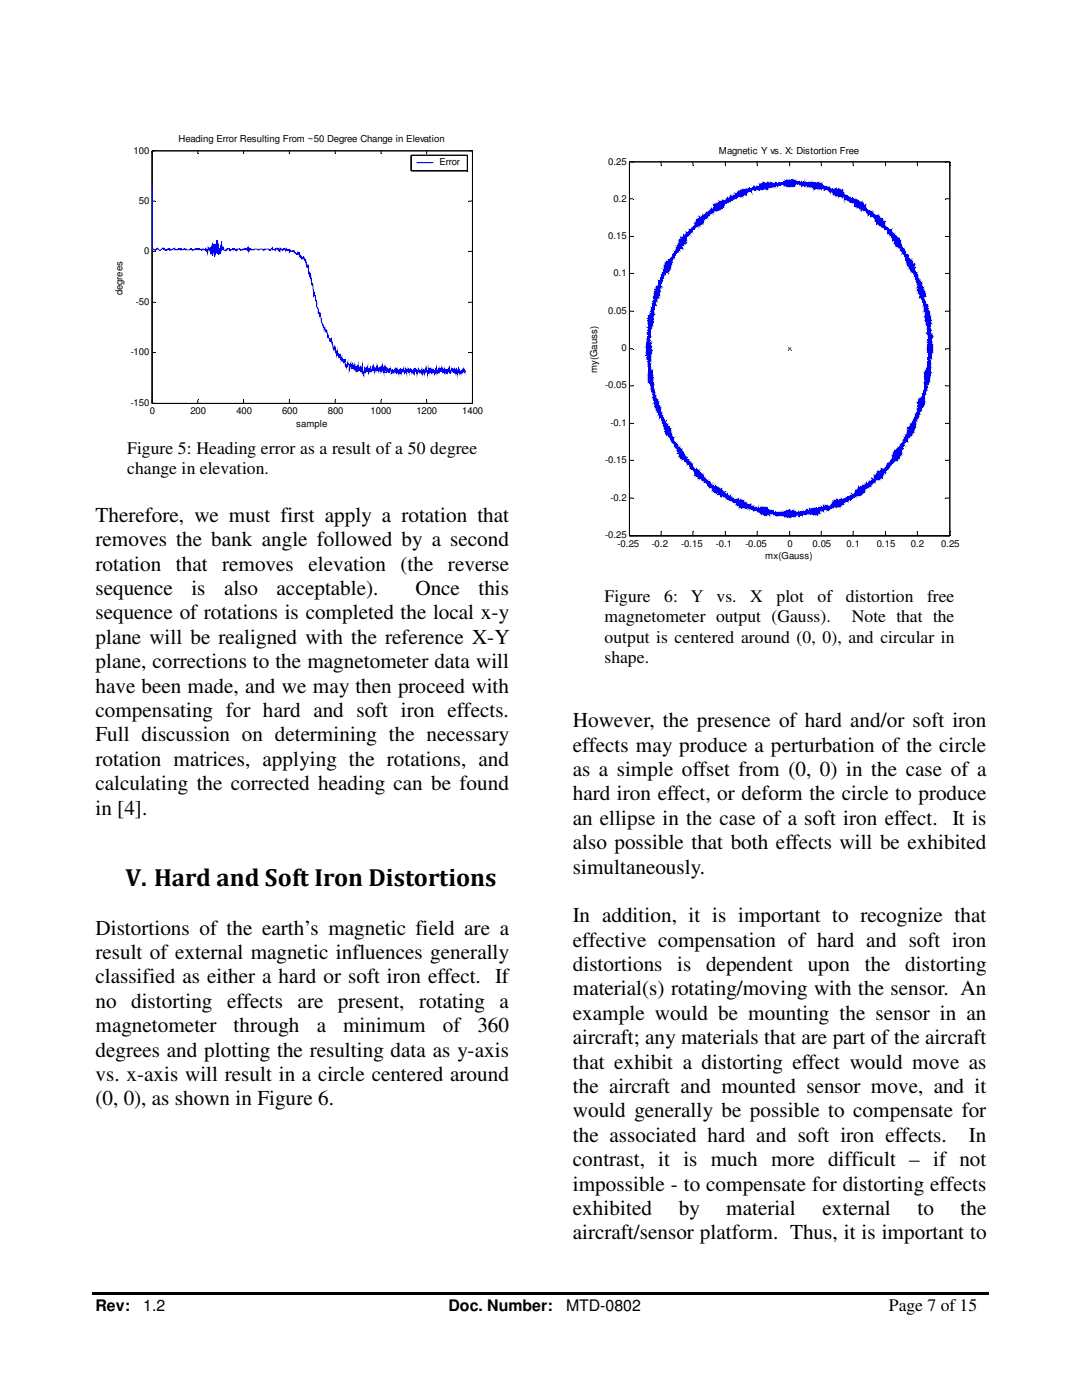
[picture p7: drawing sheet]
<svg xmlns="http://www.w3.org/2000/svg" width="216mm" height="279mm" viewBox="0 0 216 279" stroke-linecap="round" stroke-linejoin="round" font-family="sans-serif">
<defs><g id="words">
<text font-size="5" x="25.1" y="176.7">V. Hard and Soft Iron Distortions</text>
<g font-size="4.2">
<text x="19" y="104.1">Therefore, we must first apply a rotation that</text>
<text x="19" y="109">removes the bank angle followed by a second</text>
<text x="19" y="113.9">rotation that removes elevation (the reverse</text>
<text x="19" y="118.7">sequence</text>
<text x="38.2" y="118.7">is</text>
<text x="44.7" y="118.7">also</text>
<text x="55.2" y="118.7">acceptable).</text>
<text x="82.9" y="118.7">Once</text>
<text x="95.5" y="118.7">this</text>
<text x="19" y="123.6">sequence of rotations is completed the local x-y</text>
<text x="19" y="128.5">plane will be realigned with the reference X-Y</text>
<text x="19" y="133.4">plane, corrections to the magnetometer data will</text>
<text x="19" y="138.2">have been made, and we may then proceed with</text>
<text x="19" y="143.1">compensating for hard and soft iron effects.</text>
<text x="19" y="148">Full discussion on determining the necessary</text>
<text x="114.3" y="145.1">However, the presence of hard and/or soft iron</text>
<text x="114.3" y="150">effects may produce a perturbation of the circle</text>
<text x="19" y="152.8">rotation matrices, applying the rotations, and</text>
<text x="114.3" y="154.9">as a simple offset from (0, 0) in the case of a</text>
<text x="19" y="157.7">calculating the corrected heading can be found</text>
<text x="114.3" y="159.7">hard iron effect, or deform the circle to produce</text>
<text x="19" y="162.6">in [4].</text>
<text x="114.3" y="164.6">an ellipse in the case of a soft iron effect. It is</text>
<text x="114.3" y="169.5">also possible that both effects will be exhibited</text>
<text x="114.3" y="174.3">simultaneously.</text>
<text x="114.3" y="184.1">In addition, it is important to recognize that</text>
<text x="19" y="186.5">Distortions of the earth’s magnetic field are a</text>
<text x="19" y="191.4">result of external magnetic influences generally</text>
<text x="114.3" y="188.9">effective compensation of hard and soft iron</text>
<text x="19" y="196.3">classified as either a hard or soft iron effect. If</text>
<text x="114.3" y="193.8">distortions is dependent upon the distorting</text>
<text x="19" y="201.1">no distorting effects are present, rotating a</text>
<text x="114.3" y="198.7">material(s) rotating/moving with the sensor. An</text>
<text x="114.3" y="203.5">example would be mounting the sensor in an</text>
<text x="19" y="206">magnetometer</text>
<text x="46.6" y="206">through</text>
<text x="63.2" y="206">a</text>
<text x="68.5" y="206">minimum</text>
<text x="88.3" y="206">of</text>
<text x="95.2" y="206">360</text>
<text x="114.3" y="208.4">aircraft; any materials that are part of the aircraft</text>
<text x="19" y="210.9">degrees and plotting the resulting data as y-axis</text>
<text x="19" y="215.7">vs. x-axis will result in a circle centered around</text>
<text x="114.3" y="213.3">that exhibit a distorting effect would move as</text>
<text x="19" y="220.6">(0, 0), as shown in Figure 6.</text>
<text x="114.3" y="218.1">the aircraft and mounted sensor move, and it</text>
<text x="114.3" y="223">would generally be possible to compensate for</text>
<text x="114.3" y="227.9">the associated hard and soft iron effects.</text>
<text x="193.3" y="227.9">In</text>
<text x="114.3" y="232.7">contrast, it is much more difficult – if not</text>
<text x="114.3" y="237.6">impossible - to compensate for distorting effects</text>
<text x="114.3" y="242.5">exhibited</text>
<text x="135.4" y="242.5">by</text>
<text x="144.9" y="242.5">material</text>
<text x="164.1" y="242.5">external</text>
<text x="183.1" y="242.5">to</text>
<text x="191.7" y="242.5">the</text>
<text x="114.3" y="247.4">aircraft/sensor platform. Thus, it is important to</text>
</g>
<g font-size="3.5">
<text x="25.4" y="90.5">Figure 5: Heading error as a result of a 50 degree</text>
<text x="25.4" y="94.6">change in elevation.</text>
<text x="120.6" y="120.1">Figure</text>
<text x="120.6" y="124.2">magnetometer output (Gauss).</text>
<text x="132.5" y="120.1">6:</text>
<text x="137.9" y="120.1">Y</text>
<text x="143" y="120.1">vs.</text>
<text x="149.7" y="120.1">X</text>
<text x="154.9" y="120.1">plot</text>
<text x="163.2" y="120.1">of</text>
<text x="168.8" y="120.1">distortion</text>
<text x="170" y="124.2">Note that the</text>
<text x="185" y="120.1">free</text>
<text x="120.6" y="128.3">output is centered around (0, 0), and circular in</text>
<text x="120.6" y="132.3">shape.</text>
<text x="177.3" y="261.6">Page 7 of 15</text>
</g>
<g font-size="3.2">
<text x="19" y="261.6">Rev:</text>
<text x="28.6" y="261.6">1.2</text>
<text x="89.5" y="261.6">Doc. Number:</text>
<text x="112.9" y="261.6">MTD-0802</text>
</g>
<g font-size="1.9">
<text x="35.6" y="28.4">Heading Error Resulting From ~50 Degree Change in Elevation</text>
<text x="26.7" y="30.6">100</text>
<text x="87.7" y="33">Error</text>
<text x="121.3" y="32.9">0.25</text>
<text x="143.4" y="30.6">Magnetic Y vs. X: Distortion Free</text>
<text x="27.7" y="40.6">50</text>
<text x="122.4" y="40.2">0.2</text>
<text x="121.3" y="47.8">0.15</text>
<text x="28.7" y="50.7">0</text>
<text x="24.5" y="58.9" transform="rotate(-90 24.5 58.9)">degrees</text>
<text x="122.4" y="55.1">0.1</text>
<text x="27.1" y="60.9">-50</text>
<text x="121.3" y="62.6">0.05</text>
<text x="26.1" y="70.9">-100</text>
<text x="124" y="70.1">0</text>
<text x="119.1" y="74.5" transform="rotate(-90 119.1 74.5)">my(Gauss)</text>
<text x="120.7" y="77.5">-0.05</text>
<text x="26.1" y="81.1">-150</text>
<text x="29.9" y="82.7">0</text>
<text x="38" y="82.7">200</text>
<text x="47.2" y="82.7">400</text>
<text x="56.3" y="82.7">600</text>
<text x="65.4" y="82.7">800</text>
<text x="74" y="82.7">1000</text>
<text x="83.1" y="82.7">1200</text>
<text x="92.2" y="82.7">1400</text>
<text x="59.1" y="85.2">sample</text>
<text x="121.8" y="85">-0.1</text>
<text x="120.7" y="92.4">-0.15</text>
<text x="121.8" y="99.9">-0.2</text>
<text x="120.7" y="107.4">-0.25</text>
<text x="123.2" y="109.1">-0.25</text>
<text x="130" y="109.1">-0.2</text>
<text x="135.9" y="109.1">-0.15</text>
<text x="142.8" y="109.1">-0.1</text>
<text x="148.8" y="109.1">-0.05</text>
<text x="152.7" y="111.6">mx(Gauss)</text>
<text x="157.1" y="109.1">0</text>
<text x="162.1" y="109.1">0.05</text>
<text x="168.9" y="109.1">0.1</text>
<text x="175" y="109.1">0.15</text>
<text x="181.7" y="109.1">0.2</text>
<text x="187.8" y="109.1">0.25</text>
</g>
</g></defs>
<path d="M18.5 257.9h178.9v.5h-178.9z" fill="#000"/>
<g fill="#fff">
<path d="M19.6 25.4h82.6v62h-82.6z" fill-rule="evenodd"/>
<path d="M30.4 30.1h63.9v50.4h-63.9z" fill-rule="evenodd"/>
</g>
<path d="M30.4 30.1h63.9v50.4h-63.9z" fill="none" stroke="#fff" stroke-width=".2"/>
<g fill="none" stroke="#000" stroke-width=".2">
<path d="M30.4 30.1h63.9v50.4h-63.9zM39.5 30.1v.6M48.6 30.1v.6M57.7 30.1v.6M66.9 30.1v.6M76 30.1v.6M85.1 30.1v.6M30.4 50.2h.5M30.4 40.1h.5M93.6 50.2h.7M93.6 40.1h.7M30.4 70.4h.5"/>
<path d="M30.4 60.3h.5M39.5 79.8v.7M48.6 79.8v.7M57.7 79.8v.7M66.9 79.8v.7M76 79.8v.7M85.1 79.8v.7M93.6 70.4h.7M93.6 60.3h.7"/>
</g>
<path d="M30.4 37v12.7l.7 .2h-.2l.5-.3v.1h.3l.1 .3 .6-.4 .2 .1 .1-.1 .3 .3h-.1h.4h-.2l.3-.2v.2l.3-.2h-.1l.3 .2v-.2v.2h.4l.3-.3 .2 .1 .1-.1v.3h.4l.2-.2h.3h-.2l.3 .2v-.2h.3h-.1l.1 .2h.3l.2-.2h.3h-.2l.2 .2 .1-.2 .2 .2h.5l.2-.2h.3h-.2l.2 .2h.4l.2-.2h.7h-.1l.1 .2 .2-.2v.2v-.2h.1l.3 .2h-.2l.6-.2 .2 .2 .1-.2 .2 .3v-.3l.1 .5 .2-.3v.6l.1-1.1 .2 .3 .1-.1v.3l.2-.3 .1 1.2 .2-1.7 .1 2 .1-2.3 .2 .3v.9l.1-1.2v2.4l.2-2.5v1.5l.1-1.5v1.6l.2-2.4v2.7l.3-1.5v1.8l.1-1.3v.7l.2-.1v-.6v1l.1-.1v-1.5l.2 .7v-1.5v1.7h.1v-.5l.2 .2v-.3l.1 .6 .2 .1 .3-.1v.1l.3-.3h-.2l.3-.1 .3 .3v-.2l.2 .2v-.2v.3l.4-.3 .1 .2v-.3v.1h.3v.2v-.2l.3 .3v-.1l.2 .1v-.3h.6h-.2l.3 .2v-.2v.2l1.1-.2h-.2l.2 .2 .3-.3v.1l.1-.3v.6l.2-.3v.5l.1-.6 .3 .3v-.2l.3 .2h.3l.1-.2h.5l.1 .2h.3l.2-.2 .7 .2h-.1l.2-.2 .2 .2 .1-.2h.6l.2 .2h.3h-.2l.5-.3v-.3v.6l.3-.2 .2 .3 .2-.4v.1h.3v-.1l.1 .3 .2-.3v.6v-.3l.1 .3 .2-.6 .3 .3h-.2l.2-.2 .1 .2 .2-.3v.1l.1-.1 .2 .1v-.1l.1 .4 .1-.3 .2 .3v-.1h.4v.4l.2-.4 .1 .4v-.1l.5-.2h-.2l.3 .3 .2-.1 .1 .4v-.1l.3 .3 .2-.3v.3l.1-.2 .1 .2v-.5l.2 .9 .1-.1v.3l.2-.3 .1 .7 .3-.3v-.3l.2 .7h.1v-.3l.2 .5v-.2l.3 1.5 .1-.4v.4v-.4l.2 .1v1.2l.1 .4v-.4l.1 1v-.7l.2 .4 .3 1.9v-.3l.1 .2 .2 2.2 .1-.7v.5l.2 .2 .1 1v-.1l.2 .4v.9l.3 .4v.9h.1v-.3l.2 .8 .1-.3 .2 1.3 .3 .9h.1v.5h.2v.4l.1-.3 .1 .6 .2-.2v.3l.1-.1 .2 1.3v-.4l.4 1.2v-.3l.2-.2 .1 .6v-.9l.3 1.9 .2 .5v-.5v.2l.1-.3v.4l.2-.4v.6l.1 .6 .2-.2v.6l.1-.6 .2 .9v-.6l.1 .7 .2-.2v.1v-.3l.1 .7v-.5l.2 .5v-.1v.4l.1-.4v.4v-.1l.2 .1v.3v-.3l.1 .3v-.4l.1 .6 .2-.3v.3v-.6l.3 1.7 .3-1v.5l.1-.5 .2 .3v1.2l.3-1.2 .1 .6 .2-.4 .1 .7v-.7l.3 .8v-.7l.2 .6v-.6l.1 .6v-.4v.2l.2 .2v-.4l.1 1 .2-1.3v1.1l.1-.6v.3l.2-.3v.5l.1-.6v.6v-.3l.2 .4v-.6v.5l.1-.3v.3l.1-1v1l.2 .7v-.4l.1 .4v-.4h.2v-.6l.1 .4v-.4l.2 .3v-.6l.1 .6 .2-.7v1v-.5l.1 .5v-.5v.2h.2v-.5v.8l.1-.5v.5l.2-1v1h.1v-.5l.2 .3 .1-1 .1 1v-.6l.2 .6v-.7v.4l.1-.3v.6v-.3l.2 .3v-.3l.1 .2v-.9l.2 .7v-.7l.3 .9v-.5v.6l.1-.7v.3l.2-.3v.6l.1-.5v.8l.3-1.3v1l.2-.5 .1 .9v-.9l.2-.2v.8l.1-.7 .1 1.2 .2-1.2v.6l.1 .3v-.8l.2 .9v-.4l.1 .3v-.6v.4l.2-.6v.6l.1-.3v.3v-.4l.2 1 .1-.1 .2-.8v.6v-.3h.1v.5v-.5v.2l.3-.6v.6l.2-.3v.4v-.4l.1 .4v-.6l.1 .3v-.3v.6l.2-.3v.5v-.6l.1 .6 .2-.8v.6l.1-.3v-.4l.2 .9v-.8l.1 .3v-.1v.4l.2-.7v.3l.1-.2v.3l.2-.6v.8l.1-.2v.3l.2-.4v.4l.1-.4 .2 .6v-.9v.1h.1v.5l.1-.5 .2 .6v-.4l.1 .4v-.6l.2-.1v.6l.1-.5 .2 .3v-.1v.6l.1-.6v.3l.2-.3v.6v-.5l.1 .5 .2-1.1v.6l.1-.3v.3v-.3h.2v.8l.1-.3v.4l.2-.7v.4l.1-.4 .2 .3v-.3l.1 .6v-.5l.1 .3v-.3l.2 .3v-.4l.1 .6v-.5v.5l.2-.5v.3v-.4l.1 .4v-.3l.2 .2v-.2v.3l.1-.6v.6l.2-.3v.2l.1-.8 .2 1.4 .3-.8v-.4l.1 .6v-.8v.5l.2-.3v.6l.3 .3v-.8l.1 .6 .2-.3v.3v-.4l.1 .4v-.3l.2 .3v-.4v.6l.3-1.2 .1 1.2 .3-.8v.8l.1-.9v.7l.2-.7v.4l.1-.3v.5v-.5l.2 .2v.3l.1-.8 .2 1.1 .1-.6 .2 .4v-.6l.1 .5v-.5v.3h.2v.2v-.5l.1 .9v-.7l.2 .4 .1-.7v.3l.2-.5v.9l.1-.7v.7l.2-.3v.5l.3-.8v.3v-.4l.1 .3v-.3v.3l.2-.2v.6l.1-.6v.6v-.1l.2 .3v-.6l.1 .4v-.6l.2-.1 .1 1v-.7l.1 .4 .2-.7v.6l.1-.3v.4v-.4l.2 .4v-.3v.5l.1-.5h.2v.5v-.5l.1 .3 .2-.6v.6l.1-.7v.6l.2-.3v.6v-.6l.1 .3v-.3" fill="none" stroke="#00f" stroke-width=".2"/>
<path d="M82 31h11.3v3.1h-11.3z" fill-rule="evenodd" fill="#fff"/>
<path d="M82 31h11.3v3.1h-11.3z" fill="none" stroke="#fff" stroke-width=".2"/>
<path d="M82 31h11.3v3.1h-11.3z" fill="none" stroke="#000" stroke-width=".2"/>
<path d="M83.1 32.5h3.4" fill="none" stroke="#00f" stroke-width=".2"/>
<g fill="#fff">
<path d="M114.9 25.4h82.6v91.6h-82.6z" fill-rule="evenodd"/>
<path d="M125.6 32.3h63.9v74.6h-63.9z" fill-rule="evenodd"/>
</g>
<path d="M125.6 32.3h63.9v74.6h-63.9z" fill="none" stroke="#fff" stroke-width=".2"/>
<g fill="none" stroke="#000" stroke-width=".2">
<path d="M125.6 32.3h63.9v74.6h-63.9zM125.6 39.7h.7M131.9 32.3v.8M138.3 32.3v.8M144.7 32.3v.8M151.1 32.3v.8M157.6 32.3v.8M163.9 32.3v.8M170.2 32.3v.8M176.7 32.3v.8M183 32.3v.8M188.6 39.7h.9"/>
<path d="M125.6 54.6h.7M125.6 47.2h.7M188.6 54.6h.9M188.6 47.2h.9M125.6 77h.7M125.6 69.6h.7M125.6 62.1h.7M188.6 77h.9M188.6 69.6h.9M188.6 62.1h.9M125.6 99.4h.7M125.6 91.9h.7"/>
<path d="M125.6 84.5h.7M188.6 99.4h.9M188.6 91.9h.9M188.6 84.5h.9M131.9 106v.9M138.3 106v.9M144.7 106v.9M151.1 106v.9M157.6 106v.9M163.9 106v.9M170.2 106v.9M176.7 106v.9"/>
<path d="M183 106v.9"/>
</g>
<path d="M157.3 69.3l.6 .6" fill="none" stroke="#f00" stroke-width=".2"/>
<path d="M157.9 69.3l-.6 .6" fill="none" stroke="#f00" stroke-width=".2"/>
<g fill="none" stroke="#00f" stroke-width=".2">
<path d="M147.8 38.7h.3l-.3-.2v.3h.2v-.3h-.2l.2 .3-.3-.1h.1l-.1 .1 .1-.4v.3l.2 .1-.2-.4v.4l-.1-.1 .3-.2-.2 .3v-.3l-.1 .2h.1h-.3h.3v-.3v.4v-.3l-.1 .3h.3l-.2-.4v.4l-.1-.1 .1 .1 .2-.1-.2 .1-.1-.1 .1 .1h-.1l.1-.1h-.1h.1l-.1-.2 .1 .2h-.1h.1l-.1-.3 .1 .4-.1-.4v.7l-.2-.7 .2 .3-.2-.3v.3l.2-.2v.2l-.2-.3 .2 .1-.2 .2h.2l-.2-.2h.2h-.2v.3l.2-.3h-.2v.3l.2-.3-.2 .3 .2-.1h-.2v.1v-.1h.2h-.2v-.2l.2 .3-.2-.1 .2-.2-.2-.1v.5v-.4l.2 .2-.2 .1v-.1v.2l-.1-.2h.1h-.1v.2h.1l-.1-.1h.1l-.3-.1 .3 .1-.1-.1h.1h-.1l.1 .2-.1-.2h.1l-.1 .1 .1 .1-.1-.1 .1-.1v.2l-.1-.1v.1v-.2l.1 .2-.1-.2v.2l-.2-.1v.1v-.1h.2h-.2v.3v-.3h.2h-.2h.2v.1l-.2-.2v.2l.2-.2-.3 .1 .1 .1h.2l-.3-.1 .3 .1h-.3l.1-.1 .2 .1-.2-.1-.1 .1h.3l-.2-.1 .2 .1v-.1v.1l-.2-.1v.1v-.1l.2 .1h-.2h.2l-.2 .2 .2-.2-.3-.1 .1 .1v-.1l.2 .1-.2-.2 .2 .1-.2 .1-.1-.1h.1v.1h-.1h.3l-.2-.1v.6l-.1-.5h.1h-.1h.1h-.1h.1v-.1l-.1 .3 .1-.4v.2v-.1l-.1 .1v-.1v.1h.3l-.2-.1-.1 .1h.1v-.2l-.1 .4v-.4v.4v-.2l-.2 .2 .3-.2h-.3h.3l-.3-.1 .3 .3-.1-.2v.2l-.2-.2 .3 .2h-.3l.3-.2-.3-.1 .2 .3-.2-.3 .2 .3v-.3v.1v-.1l.3 .1-.3-.1h.1l-.1 .1h.1l-.1-.1 .1 .1h-.1h.1h-.1h.1h-.1h.1h-.1h.1h-.1h.1h-.1v-.1l.1 .1h-.1l.1 .2-.1 .1 .1-.5v.2h-.1l.1 .2-.1-.2 .3-.1-.3 .1h.1v-.2v.4v-.2h.2h-.2v-.2l.2 .1-.2 .1 .2-.2-.2 .1v-.1l.2 .1v.1l-.2-.1v.1v-.2l.2 .2-.2-.4v.4l.2-.2 .1 .1h-.3h.2h-.2v.1v-.1l.2 .1v-.2l-.2 .1 .2-.1h-.2l.2 .2v-.2v.2l.1-.1-.1 .1-.2-.1 .2 .1 .1-.1h-.3v-.3v.4l.2-.1h-.2h.3h-.3l.2 .1v-.1l-.2 .1 .2-.2 .1 .1-.1-.1 .1-.2-.1 .3 .1-.3v.3v-.1l.2 .1h-.3l.1-.1-.1 .1 .1 .1h-.3l.3-.1-.1 .1-.2-.1 .3 .1h-.1h.1l-.1-.1h.3l-.2-.3v.4l.3-.1h-.3h.2h-.2h.2h-.2l.2-.1-.2-.2h.2v.3v-.1h-.2h.2v.2l-.2-.1h.3h-.3v-.3l.3 .4h-.1v-.2l-.2 .1h.3h-.1h.1h-.1h.1l-.1-.3-.2 .3 .3-.1h-.1l.1 .2-.1-.2 .1 .1v-.3l.2 .4v-.2h-.3v-.2v.2l.1-.2-.1 .2 .1 .1 .2-.1h-.2h.2h-.2h.2h-.2l.2-.2-.3 .2h.3h-.2h.2h-.2h.2v.1l-.2-.3v.3l.2-.1h-.2h.2l-.2-.2 .2 .2h-.2h.2M147.8 38.2v.3l.3 .2-.3-.2h.3l-.3 .2v-.2h.3l-.3-.1 .2 .1-.2-.3 .2 .3-.2-.1 .2 .1v-.3v.3h.1l-.3 .2h.2h-.2l.2-.2h.1h-.3h.2v.2l-.2-.2v.2h.2l-.2-.2 .3 .2h-.1h.1h-.1v-.3v.1h.1l-.1 .2h.1l-.1-.2 .1 .2-.1-.2 .1 .2h-.1h.1l-.1-.2h.1l-.1-.1 .1 .3v-.3l-.3 .3 .3-.3-.1 .1h.1h-.1l.1 .2v-.2l-.1 .3v-.3l.1 .3-.1-.4 .1 .1h-.1h.3h-.3l.1 .2v-.2l-.1 .2 .1-.2h-.1h.1l-.1 .2 .1-.2v.2l-.1-.2 .1 .3v-.3h-.1h.1l-.1 .2 .3-.2h-.3l.1 .2 .2-.3-.3 .3h.1l-.1-.5v.3h-.2l.2 .2h-.2v-.2l-.1 .2zM148 38.5h-.3h.3h-.3h.3h-.3h.3v.4l-.2-.4-.1 .2h.3l-.3-.2h.3h-.2l.2 .2-.3-.2h.3h-.2h.2h-.2h.2h-.2h.2l-.2-.1 .2 .1h-.3h.3h-.3h.3l-.2-.3 .2 .3h-.3h.3h-.3l.1 .2 .2-.2h-.3h.3h-.3l.1-.1-.1 .1h.1l-.1-.1h.3l-.3 .1 .3-.1h-.3l.3 .1-.2-.1h-.1h.3l-.3 .1 .3-.1-.2 .1v-.3l.2 .3h-.2l.2-.1-.2 .1 .2-.1-.2 .1 .2-.1h-.3h.1h-.1l.1 .1h.2h-.3h.1h-.1h.1h-.1l.1-.1 .2 .1-.3-.1 .3 .1h-.2h.2h-.2l.2-.1h-.3h.1v.3v-.3l.2 .1h-.2h.2h-.2v.2l.2-.3-.2 .1v-.1l.2 .1-.2 .2M148 38.5l-.2 .2 .2-.2-.2 .2v-.2v.2l.2-.2-.2 .2h.2l-.3-.2h.1h-.1h.1v.3v-.3l.3 .2-.4-.2h.3l-.2 .3v-.1h.2h-.3l.1-.2v.2l-.1-.2 .4 .2h-.3v.1v-.1l.2 .1h-.2h.2l-.2-.1h.3h-.3h.2h-.2l.2 .2v-.2h-.2h.3l-.3-.2v.2h.3h-.3v-.2v.3l-.1-.3h.1h-.1h.1h-.1l.1 .3v-.3h-.1h.3h-.3l.3 .3h-.3l.1-.3v.2v-.2v.2l.2-.2-.2 .2-.1-.2 .1 .2v-.2v.3h.3l-.4-.1h.1l-.1 .1 .1-.1-.1-.2h.3l-.3 .2h.3h-.2l.2-.2h-.3l.4 .2-.4-.2 .1 .2-.1-.2 .1 .2v-.3l.3 .1-.3-.1v.3l-.1-.2 .1 .2-.1-.2 .1 .2v-.2v.3l.2-.1M148 38.5h.1l-.3-.3 .2 .2v-.2l-.2 .3 .2-.1-.2-.2v.3v-.1l.2 .1h-.2h.2l-.2-.1v.3l.2-.2h-.2h.2l-.2-.1 .3 .1h-.3h.3h-.3l.2-.1-.3 .1 .1 .2v-.3l.2 .1-.2 .2 .2-.2-.2 .2-.1-.2h.3h-.2h.2l-.2-.1 .2 .4-.2-.4v.1v-.1l.2 .1h-.2h.2h-.2h.2l-.2-.1v.3l.2-.2h-.2v-.3v.5l-.1-.3 .3 .1-.2-.1h.2l-.2 .1h.2l-.3-.1 .3 .3 .1-.2h-.4l.1 .2v-.3l.2 .1-.2 .2v-.2v.2l.2-.2h-.2h.2l-.2-.1v.1v-.1l.3 .3-.3-.3v.1l.3 .2-.3-.2 .3 .2-.3-.2h.3l-.3 .2v-.3v.3v-.2l.3 .2h-.3h.3h-.3v-.2v.3l.2-.3h-.3l.1 .2v-.3v.3v-.2l.2 .2M148 38.5l.3 .2h-.3l.1-.2-.1 .2 .3-.2h-.3h.3l-.3 .2 .3-.2h-.2h.2l-.2 .2 .2-.2-.2 .2v-.2v.2h.2h-.2h.2h-.2l.2-.3-.2 .1h.2h-.2h.2h-.2v-.3v.3l.2-.1v-.2l-.2 .3v-.1v.1h.2l-.2-.1v.1l.2-.3-.2 .5v-.3v.1l.2-.1v.1h-.2h.2h-.2l.2-.1-.3 .1 .1 .2v-.3v.1h.2h-.2v.2l.3-.2-.1 .2-.2-.2 .2 .3v-.1h-.2l.2-.2h-.2h.2h-.2l.2 .2v-.3v.1h-.2l.2-.1v.3l.1-.5-.1 .3h-.2h.3h-.1h.1h-.1h.1h-.1h.1h-.1l.1-.1-.1 .1 .1 .2-.1-.5 .1 .3-.1-.1v.1l.1-.1-.3 .1h.3l-.1-.3v.3h-.2l.2-.1v.1h.1M148 38.5v-.1v.1h.1l-.1-.1h.1l-.3 .1 .2-.3v.3h-.2h.2h-.2h.2h-.2h.2h-.2h.2l-.2-.1 .2 .1h-.3h.3l-.2-.3 .2 .3h-.3h.3h-.3l.1-.3 .2 .3h-.3h.3h-.2v-.3l.2 .3-.3 .2 .3-.3-.2-.2-.1 .3v-.1v.1h.1l-.1-.1 .1 .1v-.1l-.1 .1 .1-.1-.1 .1 .1 .2-.1-.2 .1 .2h-.1h.1l-.1-.2h.3l-.3 .2h.1l-.1-.2 .1 .3-.3-.1 .2 .1 .1-.1h-.1h.1v.4v-.3h-.1h.1h-.1h.1v-.3l-.1 .2 .1 .1h-.1l.1-.3v.3v-.3l-.1 .2 .1 .1h-.1l.1-.1h-.3l.3 .1h-.1h.1h-.1l.1-.3v.3h-.1l.1-.3v.3h-.1h.1l-.1-.3 .1 .2-.1 .1h.1h-.3h.2h-.2h.2l-.2-.1v.1v-.1h.2l-.2 .1 .2-.1-.2 .1h.2h-.2h.2l-.2-.1v.2v-.1h-.1h.1h-.1l.1-.3v.3l-.1-.3v.4h.1h-.1l.1-.1v.1l-.1-.1-.2 .1 .2-.1v.3l.1-.2h-.3h.3h-.3h.2h-.2l.2-.1v.1v-.1h-.2l.2 .1h-.2v-.1h.2h-.2h.2l-.2 .1h.3l-.1-.1v.1v-.1l-.2 .1 .2 .2v-.3l-.2 .1 .2-.1h-.2h.2l-.2 .1h.2l-.2-.1v.3l-.1-.2 .3 .2-.3-.2h.1h-.1v.2l.1-.2-.1 .2 .1 .1-.3-.1h.2h-.2l.2-.2-.2 .2 .2-.2-.2 .2h.2h-.2l.2-.2-.3 .2h.3l-.2-.2 .2 .2v-.2l-.2 .2v-.2l.2 .3v-.3v.3l-.2-.1-.1 .1 .3-.3-.2 .2 .2 .1h-.3l.3-.3v.5l-.2-.3 .2 .3v-.2v.2l-.5-.2 .3 .2v-.2l-.1 .2v-.3l.1 .3-.1-.3 .1 .3-.1-.2-.2 .3 .3-.1-.3 .1 .3-.1-.3 .1 .3-.1-.3 .1 .3-.1h-.3h.2l-.2 .1h.2l-.2-.1 .2 .1v-.1l-.2 .1v-.3l-.1 .3 .1-.4-.1 .3h.1h-.1l.1 .1-.1-.1 .1-.3-.1 .3 .1 .1-.1-.1-.2 .1v-.1l.2 .1-.2-.1v.1l.2-.1h-.2h.2h-.2l.2 .1-.2-.1 .2 .1-.2-.1 .2 .1v-.3v.2h-.3l.3 .3-.3-.3 .1-.2v.3h.2l-.2-.3-.1 .5 .1-.5v.5l-.1-.5 .1 .3-.1 .2-.2-.3 .2 .1-.2-.1v.3h.2h-.2l.2-.2h-.2l.2 .2h-.2h.2v-.2l.1 .2-.4-.2h.3l-.3-.1 .1 .3-.1-.5v.3h.3l-.2 .2-.1-.2h.3h-.2v.2v-.2l.2 .2v-.3v.3l-.3-.2 .3-.1v.4v-.1h-.3l.3-.2h-.2l.2 .2h-.3l.3 .1h-.2l-.1-.1h.3l-.3-.3 .1 .4 .2-.3-.3 .3h.1v-.3v.3l-.1-.1 .1 .1v-.1v.1h-.1h.1l-.1-.1 .1 .1h-.2h.1h-.1h.1v-.3l-.1 .3v-.1h.1h-.1v.1h.1l-.1-.3 .1 .2-.1-.2 .1 .2-.1 .1 .1 .2v-.5l-.1 .3 .1-.3v.3h-.1h.1l-.1-.3v.3v-.3l-.2 .3h.2v-.3v.3h-.2l.2 .2-.2-.5 .2 .2-.3 .1 .1-.1v.3l-.1-.2 .1 .2-.1-.2 .1-.1-.1 .3 .3-.2-.2-.1v.3v-.3h.2l-.2 .3v-.3l-.1 .1 .1 .2v-.3v.3h-.1h.1h-.1l.1-.3v.4v-.1l-.1 .1h.1h-.1v-.3l.1 .2h-.1h.1v-.5l-.1 .5v-.2l-.2 .2 .2-.2v.2l-.2-.3 .2 .1-.2 .2h.2h-.2v-.3v.4l.2-.1-.2 .1v-.1v.1h.2l-.3-.1h.1v.1v-.3l.2 .3h-.3l.1-.1v.1v-.3l-.3 .2h.3l-.1-.2 .1 .3v-.3h-.1h.1l-.1 .3 .1-.3-.1 .3v-.3v.3l.1-.1-.1-.2-.2 .2v.1l.2-.1v.1v-.1v.1v-.1h-.2l.2-.2v.5l-.2-.5 .2 .2-.2-.2v.5l.3-.2h-.3v.2l.2-.3-.2 .3v-.5l-.1 .5h-.2l.3-.2h-.3h.2l-.2 .3h.2l-.2-.1 .2-.3v.4h-.2l.3-.1-.3-.2 .2 .2-.2 .1 .2-.4-.2 .1v.3v-.4v.3h-.1l.1 .1h-.1l.1-.1h-.1h.3l-.3-.2 .3 .2-.3-.2v.3l.1-.3 .2 .3v-.1l-.3 .1 .3 .2v-.3l-.3 .1 .1-.3 .2 .5-.2-.3-.1 .3h.3h-.3h.3h-.3v-.2l.3 .2-.2-.5v.3l.2-.1-.3 .3h.3h-.3v-.3l.1 .3h-.3h.3h-.3h.2l.1-.2-.1-.1h.1l-.1 .3-.2-.2h.2l-.2 .2h.2h-.2h.2l-.3-.3 .1 .1v.2l-.1-.3v.3l.3-.2-.2 .2h.2l-.2-.2-.1 .3 .1-.4h-.1l.3 .1-.2 .2-.1-.3v.4l.1-.4v.3h-.1l.1-.3v.1h-.1l.1 .3-.3-.3v.3l.2-.1-.2 .1v-.4l.2 .4-.2-.1h.2h-.2h.2h-.2h.2v-.2l.1 .2h-.3l.2-.2h-.2l.2 .2-.2-.2-.1 .2h.3h-.3h.3l-.2-.2v.3l-.1-.3 .1 .3 .2-.1-.3 .1v-.3l.1 .2-.1 .1 .1-.1-.1 .1v-.1v.1l.3-.3-.2 .3-.1-.3 .1 .5-.1-.3h.1h-.3h.3h-.3h.2l.1 .3v-.5l-.3 .2 .2-.2-.2 .3M148.4 38.5l-.1-.1 .1-.2v.3l-.1-.3 .1 .2-.1-.2h.1h-.1h.1h-.1l.1 .2-.1-.2 .1 .2-.1-.2 .1 .2-.1-.2v.5l.1-.5-.1 .3-.2-.1h.3h-.3h.2l-.2 .1 .2-.1h-.2h.2v.1l-.2-.1h.2h-.2v.3l.2-.2h-.2h.2h-.2l.2 .2-.3-.2h.3l-.3 .2 .3-.2h-.3h.1v.3v-.3h-.1h.3l-.2 .2-.1-.2h.3h-.2h.2h-.2v.2l-.1-.2v.2l.1-.2-.1 .2h.1l-.1-.2 .1 .2-.1-.2v.2l.3-.2h-.3v.2l.1-.2-.1 .2v-.2v.2l-.2-.2h.2l-.2 .2h.2h-.2l.2 .1v-.3v.3l-.2-.3 .2 .2-.2-.2v.2l.3-.2h-.3l.2 .2v-.2l-.2 .2v-.2v.2M148.6 38.2v.2h-.2l.2-.2-.3 .2 .1-.2-.1 .3 .1-.1v.1v-.3l-.1 .3 .1-.1-.1-.2v.5l.1-.5-.1 .3v-.3l.1 .2-.1-.2v.3l-.2-.3v.3l.2-.1-.2 .3 .2-.3v.3v-.2h-.2l.2-.1-.2 .1 .2-.1-.2 .1v-.1v.1v-.1l.2 .1h-.3l.1 .2-.1-.2 .1-.1v.3l-.1-.2h.1h-.1l.3 .6-.3-.6 .1 .2-.1 .1v-.3l.1 .2-.1-.2h.1l-.1 .3-.2-.1h.3l-.1 .1 .1-.3v.3l-.3-.3h.3h-.3l.3 .3-.1-.3v.2l-.2-.2h.3l-.3 .2h.3h-.3h.2h-.2v-.2v.2l.2-.2-.2 .2v-.2v.2h.3h-.3v-.2v.3h.3l-.3-.1v.1v-.1h.3h-.3h.2l-.2-.2 .2 .2h-.3h.1l-.1-.2 .3 .2M148.6 37.9l.1 .2-.1 .1v-.1v.3l.1-.3 .1 .1-.2-.1 .1 .1h-.1h.2h-.2h.2h-.2h.1h-.1l.1 .5-.1-.5 .2-.1-.1 .1-.1-.1 .1-.2v.3l.1-.1h-.1l.1 .1h-.2l.1 .2v-.3l-.1 .1h.1h-.1h.1h-.1h.1l-.1-.1 .1 .1h-.1h.1h-.1h.1l-.1-.1 .1 .1h.1h-.2h.1h-.1v-.1l.2 .1h-.2l.2-.1-.1 .1h-.1h.1l-.1-.1 .1 .1v-.1v.4l.1-.4-.1 .1v-.1v.1l-.1-.1 .1 .1v-.1l.1 .1h-.2l.2-.1-.1 .1h.1h-.1v-.1v.4l.1-.4-.2-.2 .1 .3 .1-.1v.3l-.1-.3v.1l.1-.1-.1 .1 .1-.1v.1v-.1l-.1 .1 .1-.1h-.1v.4l.1-.4-.1 .4v-.3l.1 .2-.1 .1v-.3h.1h-.1v.3l.1-.1-.2-.2 .1 .2 .1-.2-.1 .2 .1-.2h-.1l.1 .3-.1-.3 .1 .2-.1-.2 .1-.1-.1 .1v-.1v.4v-.3h.1h-.1l.1 .2-.1 .1h.1l-.1-.3v.3l.1-.6-.1 .5-.1-.2h.1v.3v-.4l-.1 .3v-.3h.1h-.1h.1h-.1l.1 .4-.1-.1 .2-.2-.2 .2 .1-.2-.1-.1 .2 .1-.1-.1-.1 .1h.1h-.3h.3h-.3h.3l-.1 .2 .1-.3h-.1v.3l.1-.2h-.3h.3h-.3l.2-.1 .2 .1-.2 .2v-.3l.1 .1 .1-.1-.1 .3 .1-.2h-.2l.2-.1-.1 .1h-.1h.1h-.1h.1l-.1-.1 .1 .4-.1-.3h.1h-.1h.1h-.1l.1-.1-.1 .1h.2h-.2v-.1l.1 .1v-.1l-.1 .1h.1h-.1zM148.6 38.2v.2v-.2l-.2 .2 .2-.2v.2v-.2h-.3h.3h-.3h.3h-.2l.3-.1-.4 .1h.3l-.3 .2 .1-.2h.2h-.2l.2 .2-.2-.2h.2v-.1v.4l-.2-.3 .2 .3v-.3v.2l-.2-.2h.3h-.3h.2l-.2 .2 .2-.2v.2h-.2h.3l-.1-.2 .1 .2h-.3l.2-.2 .1 .2h-.1v-.3v.3l.1-.2-.1 .2h.1l-.1-.2 .1 .2h-.1h.1v-.3l-.1 .3h.1l-.1-.2 .1 .2h-.3h.2l-.2-.2 .2 .2v-.3v.3h-.2l.2-.2-.2 .2h.2h-.2l.2-.2-.3 .2h.3l-.2-.2 .2 .2h-.2h.2l-.2 .1h.2v-.3l-.2 .2h.2v.1l-.2-.1h.3h-.3h.3l-.1 .1v-.1v.1l.1-.1h-.4l.1-.2 .2 .3v-.3h-.3l.4 .2-.3-.2h.2h-.2l.2 .2v-.2l-.2 .2h.2v.3l-.2-.3h.3h-.4l.1-.3 .2 .3v-.2h-.3l.3 .2-.3-.2 .1 .2h-.1h.3l-.3-.2 .1 .2 .2-.2h-.2v.3h.2l-.2-.1h.2l-.3-.2 .3 .2-.3-.2h.3h-.3l.1 .2h.2h-.3l.1-.2-.1 .2 .1-.2-.1 .2h.3v-.2l-.2 .3v-.3l-.1 .2 .1 .1v-.3l-.1 .2h.3h-.2v-.2v.3v-.1l.2 .1h-.2h.2l-.2-.1v.1l.2-.1-.3 .1h.1v-.3l-.3 .3h.3M148.6 38.2l-.2 .2 .2-.3v.3h-.2l.2 .1-.2-.3v.3v-.1h-.1l.3-.2h-.3h.1l-.1 .2 .1-.2v.3l-.1-.1 .1-.2-.1 .2 .1-.2h-.3h.3h-.3h.2l-.2-.1 .2 .1-.2 .2 .3-.2-.1 .2h.1v-.3v.3h-.3h.3l-.1 .1-.2-.3 .2 .2-.2 .1h.3h-.3l.2-.1h-.2h.3h-.3h.2l-.2-.3 .2 .4v-.1v.1h-.2h.2l-.2-.1 .2 .1h-.2h.2h-.2h.2h-.2l.2-.1h-.3h.1l-.1 .1 .1-.1-.1-.3v.1h.1h-.1l.1 .2-.1 .1 .1-.3-.1 .2h.1h-.1l.1 .1-.1-.1h.1l-.3 .1 .3-.1h-.1h.1l-.1 .1"/>
<path d="M148.7 38.2l-.3-.1 .3 .3-.1-.3h-.2l.4 .1h-.4l.2-.1 .1 .1-.1-.1 .1 .1h-.1h.1l-.1-.1-.2 .1 .3-.1-.1 .1h-.2h.3l-.3-.1v.3l.2-.2h-.2h.3h-.1l.1 .2-.1-.3 .1 .4-.3-.4h.2l.1 .1-.3 .2 .3-.2h-.1l.2 .2-.5-.2 .4 .2-.1-.2h.1h-.1l.1 .2-.1-.2h.1l-.1 .2-.2-.2 .3 .2h-.1l.1-.2h-.3h.2h-.2h.2v.2v-.2l.1 .2-.4-.2 .3-.1-.3 .1 .1 .2h.2v-.2l-.2 .2h.2h-.2l.2-.2h-.2v.3M148.7 38.2h-.1l.1 .2-.1-.2h.2h-.2h.1h-.1v-.1v.1h.2h-.2h.1l-.1 .2 .1-.2h-.3l.2-.3-.2 .3h.3l-.1 .2h.1l-.3-.2 .3 .2-.3-.2 .3 .2h-.1l.1-.3-.1 .3h-.2l.2 .1 .1-.6-.1 .5h.1h-.1v-.5v.5h.1h-.1v-.3v.3h-.2l.2-.2v.2l-.2-.2 .2 .2v-.2l-.2 .2 .2-.3-.2 .3h.3h-.3h.2l-.2-.2v.2v-.3v.1h.2l-.2 .2 .2-.2-.2 .2v-.3v.3l.2-.2-.2 .2v-.3v.3h-.1h.3l-.2-.2 .2 .2-.2 .1v-.3l.2 .3-.2-.3 .2 .2-.3 .1 .3-.1-.3-.2h.3h-.3h.1l-.1 .3 .1-.1-.1-.2v.3v-.1h-.2l.2 .1v-.1v.1l.1-.1-.1-.2v.3l.1-.3-.1 .2v-.2v.3l.3-.1h-.3l.3-.2v.2l-.2-.2v.3l-.1-.3h.1l-.1 .3v-.3l.1 .2h-.1h.1h-.1v.1l-.2-.1h.3h-.1h.1l-.1 .1 .1-.1h-.1h.1l-.1 .1v-.3l.1 .2-.1-.2v.3l-.2-.1 .2-.2-.2 .2h.2h-.2l.2-.2-.2 .2h.3l-.3 .1v-.1h.3h-.3l.2 .1-.2-.1h.2h-.2h.2l-.2 .1 .2-.1h-.2l.2 .1 .1-.1h-.3l.3-.2-.1 .3-.2-.1 .3 .1-.3-.1h.3h-.3l.2-.2-.2 .2 .2 .1v-.4l-.2 .3 .2 .1h-.2l.2-.1h-.3l.1 .3 .2-.2-.2-.1h.2h-.2h.2l-.2 .1v-.1h.2l-.2 .1v-.1h.3l-.1 .1h-.2h.3l-.3-.1v.3l.2-.2-.2 .2v-.2v.2l.2-.2h-.3h.1l-.1-.1v.1l.3-.1h-.3v.1v-.1l.1 .1-.1-.1 .1 .1-.1 .2v-.3h.1h-.1h.1h-.1h.1h-.1l.1 .1-.1-.1 .1 .1-.1-.1v.3v-.3l.1 .3-.1-.3v.3h.1l-.1-.2h.1l-.1 .2v-.5l-.2 .2v.1v-.1l.2 .1-.3-.1 .1 .3 .2-.2v-.1v.3l-.2-.2v.2v-.2h.2h-.2v.2v-.3l.2 .1-.2-.1 .2 .1v-.1l-.2 .1 .3-.1-.1 .3-.2-.3v.1l.2-.1-.2 .3v-.2h.2h-.2v-.3l.2 .3v-.1l-.2 .3v-.3l.3 .3-.3-.2 .2 .2v-.3l-.2 .1v-.1v.1h.2l-.2-.1v.1v-.1h.2v.1h-.2h.2l-.2-.1v.1v-.1h.2h-.2l.2 .1-.2-.1 .2 .1-.2 .3v-.4v.1h.2h-.2h.2h-.2h.2l-.2 .2v-.2v.2M152.1 37.5l-.1-.2 .1 .2-.3-.2 .2 .2h-.2v-.3l.2 .3-.2-.2 .2 .2 .1-.2-.1 .2-.2-.3h.2l-.2 .1 .2 .2-.2-.2 .2 .2h-.3l.3-.3-.2 .3 .2-.2-.2 .2 .2-.2-.2 .2 .2-.2-.2 .2v-.3l.2 .3h-.3l.1-.2 .2 .2-.2-.2v.2v-.3l-.1 .3 .3-.2-.3 .2h.3h-.3l.3-.2-.3 .3 .3-.3-.3 .2h.1h-.1h.1h-.1l.1-.2-.1 .2h.1h-.1h.1l-.1-.2 .1 .2h-.1l.1-.2-.1 .2 .1-.2-.1 .2v-.3l.1 .4v-.3v.3l-.1-.3v.3l.1-.3-.1 .3v-.1l.1 .1v-.1h-.3h.2l-.2-.2 .2 .2h-.3h.1v.1v-.1h.2h-.2l.2 .1-.3-.1h.3h-.5h.2l-.2-.2 .2 .3v-.3h-.2l.3 .2-.3 .1v-.3h.2l-.2 .2h.3l-.4-.2 .3 .2-.3-.2 .3 .2h-.3h.3h-.3h.1v.1l-.1-.3 .1 .3v-.3l-.3 .3 .2-.1-.2 .1h.2h-.2v-.3l.3 .2h-.1l.1 .1h-.3h.3h-.3h.3v-.1v.1h-.3h.3l-.1-.1v.1l.1-.3v.3h-.3h.2l.1-.3-.1 .3-.2-.3 .2 .3v-.3v.3l-.3-.1 .3 .1-.2-.1 .2 .1v-.3v.3h-.2h.2l-.2-.3v.3v-.1l.2 .1v-.3v.2h-.2v.3v-.5l-.1 .5h-.2l.2-.3-.2 .3-.1-.2h.3v-.1l-.3 .3 .1-.3v.1h.2h-.2h.2l-.2-.1 .2 .3-.2 .1-.1-.4 .1 .1-.1-.1 .1 .1v.2v-.3v.1v-.1h-.1h.1v.3l-.1-.3 .1 .1-.1-.1 .1 .1v.2l-.1-.2v.3v-.3h.1l-.1 .2-.2-.3 .3 .1-.1-.3-.2 .6 .2-.4v.3h-.2l.2-.2v.2v-.2l-.3 .2 .1-.2v.3l-.1-.3h.1l-.3 .2 .3-.2-.3 .3 .2-.3 .1 .2-.1-.2 .1 .2-.1-.2 .1 .2-.1-.2 .1 .2-.1-.2v.2v-.2h-.2l.3 .2-.1-.2-.6 .2h.1h-.1h.1h-.1h.1h-.1h.1l.2 .4-.5-.7 .3 .3h-.3v.1l.3-.1h-.3h.2h-.2l.2 .3-.2-.2v.2v-.2l.3 .2-.3-.2 .2 .2 .1-.2h-.3h.3h-.3v-.1l-.1 .3v-.3l-.2 .3 .2-.2h-.2h.2l-.2 .2h.2l-.2-.2h.3l-.3 .2v-.2v.2l.2-.2-.2 .2h-.1l.3-.2h-.2l.2 .2h-.3l.1-.2-.1 .2v-.2l.1 .2h-.1h.1l-.1 .1v-.1v.1l.1-.1-.1 .1v-.1v.1l.1-.1v.1l-.3-.1v.1l.2-.1 .1 .1h-.3h.3l-.3-.3v.3h.3h-.3v-.1l.2 .3-.2-.3v.3l-.1-.3v.1h.1h-.1h.1l-.1-.1v.3l-.1-.3 .2 .1-.1 .2-.1-.2 .2 .2-.2-.3 .1 .3-.1-.2v-.1h.1v.3l-.1-.2 .2 .2h-.2h.2h-.2h.1h-.1h.1l-.1 .1 .1-.1-.1 .1v-.1l.1 .1-.1-.3 .1 .2-.1 .1 .1-.1-.1-.2v.3l.1-.1-.3 .1h.3l-.3-.1 .3 .1h-.1l.1-.1-.1 .1-.2-.3 .2 .3v-.4l-.2 .4v-.4v.1h.2M152.7 37h-.1h.1h-.1l.1 .2v-.2l-.1 .2h.1v.3v-.5v.2l.1-.2-.1 .2h.1l-.4-.2 .2 .3 .1-.3v.3l-.1-.3 .1 .3v-.3l-.1 .2 .1 .1v-.4v.3l-.1-.2 .1-.1v.3h-.1h.1h-.1h.1h-.1l.1 .1-.1-.3v.3l.1-.1-.1-.3 .1 .4-.1-.4 .1 .1-.1 .3 .1-.1v.1v-.1h-.1l.1-.2v.3l-.1-.3 .1 .3v-.1v.1h-.3l.2-.1v.1v-.1h-.2l.3 .1-.1-.1v.1v-.3h-.2l.3 .2h-.1l.1 .1-.1-.3 .1 .2-.1-.2 .1 .2-.1-.2 .1 .2-.1-.2v.3l.1-.3-.1-.1 .1 .3-.1-.3v.4v-.4l-.2 .4 .3-.1-.1-.2 .1 .2M152.7 37v.3l-.1-.3v.3l.1-.3-.1 .2h.2l-.2-.2h.1l-.1 .2h.2l-.1-.2 .1 .3-.2-.3 .2 .2-.2-.2 .2 .3-.2-.1 .2-.2v.3l-.1-.3 .1 .2-.2-.2v.3l.2-.1-.2 .1h.1l-.1-.3h.2l-.1 .2 .1-.2-.2-.1 .1 .3-.1-.2 .1 .2v-.3l.1 .1-.1 .2h.1v-.3l-.1 .4v-.3l-.1 .2v.1l.1-.1h-.1l.1 .1-.1-.1h.2h-.2h.2h-.1l.1 .1-.2-.1h.2h-.1l.1-.2-.2 .2h.2h-.2h.2h-.2l.1-.2-.1 .3 .1-.1-.1 .1 .1-.1v.1v-.1h-.3h.3v-.2l-.1 .2v-.2v.3l.1-.1h-.1l.1 .1h-.1h.1h-.1h.1h-.1h.1h-.1v-.1l.1 .1-.1-.1h.1h-.1l.1 .1-.1-.1h.1h-.3h.3h-.3h.2h-.2h.2h-.2v-.2l.2 .2-.2-.2 .2 .2-.2 .1 .3-.1h-.3l.2 .1-.2-.1h.3h-.3l.2 .1-.2-.1h.2l-.2-.3 .2 .3h-.2h.3h-.3l.2 .1 .1-.1-.1-.2 .1 .2-.1-.2 .1 .2h-.3h.2l.1-.3-.1 .6 .1-.3h-.1h.1v.3l-.1-.5-.2 .2 .3 .1-.3-.1h.3h-.3h.3l-.1-.2 .1 .3-.1-.1h-.2v.1v-.1h.3l-.1 .1 .1-.1-.1 .1v-.3l.1 .2h-.1h.1l-.1 .1 .1-.3-.1 .3 .1 .2-.1-.5v.3v-.1l-.2 .3 .3-.2-.1 .2v-.3l-.2-.2v.2l.2 .1v-.1h.1l-.1-.2v.5v-.3l.1 .1-.1-.4 .1 .3M152.7 37l.1 .2-.1 .1 .1-.1-.1-.2v.3v-.3v.2l.1-.2h-.2l.1 .2v-.3h-.1l.1 .3h-.1l.1-.2h.1l-.2 .2 .1-.2 .1 .2-.1-.2h.1l-.2 .2 .2-.2-.1 .2-.1-.2h.2l-.2-.1 .2 .1-.1-.3 .1 .3-.1-.1v.3v-.3h.1l-.1-.2v.3h.1l-.1 .2 .1-.2h-.1v-.1l.1 .1-.1 .2 .1-.3-.1 .1 .1 .2-.1-.3v.3h.1l-.1-.2 .1 .2-.1-.2 .1-.1-.1 .3h.1h-.1v-.2l.1 .2-.1-.3v.1h.1h-.1l.1-.1-.1 .1h.1l-.1-.1h.1l-.1 .1 .1 .2-.1-.2v.2h.1l-.1-.3 .1 .3-.1-.3 .1 .3-.1-.3 .1 .3-.1-.2 .1 .2v-.3v.1l-.2 .2 .2-.2h-.1l.1 .2h-.1l.1-.2-.1 .2v-.2l.1 .3v-.3v.2h-.2l.1 .1 .1-.4v.4l-.1-.1v.1l.1-.6-.1 .5h.1l-.1-.2 .1 .2h-.1h.1v-.3l-.1 .1v-.3l.1 .5-.2-.3h.2h-.1l.1 .3h-.1h.1l-.1-.5 .1 .3-.1 .2v-.3h.1l-.1 .3v-.3l.1 .1h-.1h.3l-.3-.1 .1 .1h-.1h.3h-.2l.2 .2-.3-.2h.1v.5l-.1-.5h.3l-.2 .2v-.3v.3l-.1-.3 .1 .1-.1 .2 .1-.3 .2 .3-.3-.2 .1 .2h-.1l.1-.3-.1 .4 .1-.1h-.1h.1h-.1h.1v-.2l-.1 .2v-.3l.1 .3v-.2l-.1 .2 .3 .1-.3-.1h.3h-.3h.3h-.2h.2h-.2v.3v-.3h-.1M152.7 37h-.1l.2 .2-.1-.2-.1 .2 .1-.2-.1 .2h.2l-.2-.3 .1 .1v-.1l-.1 .1 .1 .2v-.2l-.1 .2 .1-.2-.1 .2 .1-.2-.1 .2v-.3l.1 .1h-.1h.2h-.2h.2h-.2l.1 .2-.1-.2 .1 .2 .1-.3-.1 .1h.1l-.1-.1h.1l-.2 .3 .4-.3h-.3l.1 .1h-.1l.1-.1-.1 .1v-.1v.1l.1-.1h-.1v.1v-.1h.1l-.1 .1h.1h-.1h.1h-.1h.1h-.1h.1v-.1h-.2l.1 .1v-.1v.3l.1-.2h-.1v-.1v.3v-.3h.1l-.1 .1v-.1v.1h.3h-.3v.2v-.2h.1l-.1 .2 .3-.2v.2l-.3-.2 .1 .2h-.1h.3h-.2v-.3v.4l-.1-.1h.3l-.3 .1 .1-.1h-.1l.1-.2-.1 .2h.1v.4v-.6l-.1 .2 .1 .1-.1-.1M152.7 37l-.1 .2 .1-.2 .1 .2-.2-.2v.3v-.3v.2h-.2h.3h-.3h.3l-.1-.2h.1h-.3l.2 .2-.2-.2 .2 .2v-.5l.1 .3h-.3h.3l-.3 .2 .2-.2h-.2h.3l-.1 .2-.2-.2 .3 .3-.3-.3h.2l-.2 .2 .3-.2-.3 .3 .2-.3v.2v-.2l-.2 .2h.3h-.3l.2-.2-.2 .2 .2-.2-.2-.1 .2 .1-.2 .3v-.3v.2h.2h-.3h.1h-.1h.1v.1v-.1h-.1h.3l-.2 .1h.2h-.5h.2l.1 .3-.1-.3h.3h-.3h.1l-.1 .2 .1-.2h-.1v-.3v.3h.1l-.1-.1v.1v-.1l-.2 .1 .2-.1h-.2l.2 .1h-.3l.1-.1h.2h-.2l.2 .1-.2-.1v.1h.2l-.2-.1v.1v-.1l-.1 .1h.1h-.3l.5 .2-.3-.2 .1 .2M153.1 36.9l-.1 .1h.1l-.1-.1v.1l.1-.1v.1l-.1-.1h.1l-.1 .1 .3-.1-.3 .1 .1-.1v.3h-.1v-.3l.3 .1h-.3l.3 .2-.3-.2h.1l-.1 .2v-.3v.3l.1-.3-.1 .1 .1-.1-.1 .1h.1h-.1h.1v.3v-.4l-.1 .3v-.2v.2l-.2-.2v.3v-.3v.3l.2-.3-.2-.1v.3l.3-.2-.1 .2-.2-.2 .2 .2h-.2h.2l-.2 .1v-.1h.2h-.2v-.2v.2l.2-.2h-.2h.2l-.2 .2h.3l-.3-.2 .3 .2-.3-.2 .2-.1v.1h-.2h.2h-.2l.2 .2 .1-.2h-.3v.3v-.3h.3h-.3l.2 .2-.2-.3 .2 .4-.2-.1h.2v-.2v.2l-.2-.2 .2 .2-.2-.2v.3l.2-.1-.2-.2 .2 .2h-.2l.3-.2-.3 .3v-.1h.2h-.2v.1v-.3l.2 .3h-.2v-.3v.3l.2-.1h-.2v-.2v.3v-.1l.2 .1-.2-.1 .2-.2h-.3l.1 .2 .2-.2-.3 .2h.1l-.1-.2 .1 .2-.1 .1h.1v-.3l-.1 .2v.1l.1-.4-.1 .1 .3 .3-.3-.3 .1 .2h-.1l.1-.2 .2 .2-.2-.2-.1 .3 .1-.3v.2l-.1-.2v.3v-.3v.2l.1-.2h-.1l.1 .2-.1-.2 .1 .2h-.1l.1-.2h-.1l.1 .2v-.2v.2v-.2l-.2 .2h.2l-.2-.2 .1 .2v-.3l-.1 .1 .1 .2h-.1l.1-.2v.3l-.1-.1 .1-.2h-.1l.1 .2h-.3l.3-.2-.3 .2 .3-.2-.1 .5v-.5l-.2 .2v.1l.2-.3-.2 .3h.2l-.2-.3 .2 .2h-.2l.2-.2v.2v-.2l-.2 .2v-.2h.2h-.2h.2h-.2h.2v.2l-.3-.2h.3l-.2 .2 .2-.2v.2v-.2l-.2 .2v-.2v.2l.2-.2h-.2h.2l-.2 .2 .2 .1-.2-.1 .2-.2v.3l-.2-.1 .2-.2h-.2l.2 .2h-.3l.1-.2-.1 .3v-.3h.1l-.1 .3 .1-.3h-.3v.3l.3-.3h-.3l.2 .2-.2-.2v.3v-.1l.3-.2-.3 .3v-.3l.3 .3v-.3l-.1 .2-.2-.2h.2l-.2 .2 .2 .1v-.3l-.2 .2 .3-.2h-.3h.3h-.3h.2l-.2 .2v.1l.2-.3v.3l-.2-.3 .2 .2h-.2h.2l-.2-.2 .2 .2-.2 .1 .2-.1-.2-.2v.3h.2h-.2l.2-.1-.2 .1h.2h-.2v-.3v.2l.2-.2h-.2h.2l-.3 .3 .3-.1h-.2l.2-.2-.3 .3h.3l-.3-.1 .3 .1-.2-.1h.2l-.3 .1 .3-.3-.2 .3 .2-.1h-.3h.3l-.2 .1v-.1l.2 .1h-.2h.2h-.2l.2-.1-.3 .1h.3l-.3-.1h.3h-.3h.3h-.3h.3v.1l-.3-.1v.1l.3-.1h-.3v.1v-.1h.3h-.3l.3 .1h-.3l.3-.1h-.3h.1h-.1l.1 .1h-.1h.1h-.1l.1-.4-.1 .4h.1l-.1-.1 .1-.2h-.1l.1 .2 .2-.2h-.3l.1 .2-.1-.3v.3l.1-.3v.3v-.2l-.1 .3 .1-.4v.3v-.3h-.1v.4l.1-.4h-.1l.1 .3-.1-.3 .1 .3-.1-.2-.2 .2h.3v-.3l-.1 .1v-.1l.1 .4-.3-.3 .2 .3v-.3l.1 .2-.1-.2v.3v-.1h.1l-.1-.2-.2 .3 .2-.3h-.2h.2h-.2v.3l.2-.1h-.2l.2 .1h-.2l.2-.1-.2 .1h.2l-.2-.1 .2-.2v.3l-.2-.1 .2 .3v-.3v.1l-.2-.1 .3-.3-.1 .4h.1h-.1l.1-.1h-.1l-.2 .1 .2 .2h-.2l.3-.2-.1-.1-.2 .1 .2-.3 .1 .3-.3 .2h.2v-.3l-.2 .1 .3-.1h-.3h.2h-.2v-.2v.3l.2 .2 .1-.2-.3 .2 .3-.2-.1-.1h.1l-.1 .1-.2-.1h.3l-.3 .1 .3-.1-.3 .1v-.1v.1l.3-.1-.3 .1h.3l-.1 .2v-.3l.1 .3-.1-.2-.2 .2 .3-.2-.1-.1 .1 .3h-.3l.2-.3v.3l-.2-.3h.2v.3v-.2h-.2l.2 .2h-.2h.2h-.2h.2l-.2-.3 .2 .1-.2 .3 .3-.1h-.3v-.3l.2 .1h-.2l.2 .2-.2-.2h.2h-.2l.2 .2h-.2l.2-.2-.2 .2 .2-.2v.2v-.3l-.2 .1 .2 .2h-.2l.2-.2h-.2l.2-.1-.2 .1v-.1l.2 .3-.2-.3 .2 .3-.2-.2v.2l.3-.2-.3 .2v-.3v.3h.2h-.2h.2l-.2-.3 .2 .3-.2-.3 .2 .1-.2-.1v.3v-.3l.2 .1-.2 .2v-.3l.2 .1-.2-.1h.2h-.2h.2l-.2 .4 .2-.4-.2 .3 .3-.2-.3 .2 .2-.2 .1 .2M153.1 36.7v.3h.2h-.2h.2h-.2h.2h-.2h.2h-.2h.2h-.2h.2h-.2l.2 .2-.2-.2v.2l.2-.3-.3 .1h.1v-.1v.3l-.1-.2 .1 .3-.1-.4 .1 .3-.1-.2v.2h.3l-.3-.3 .3 .3-.3-.2 .3 .2-.2-.3 .2 .1h-.2h.2h-.2v-.1v.3l.2-.3-.2 .1 .2-.1h-.2h.2h-.2h.2h-.2v.1l.2-.1 .1 .1-.3-.1 .2 .1-.2 .2h.2l-.2-.2 .3-.1-.3 .1h.3h-.3l.3 .2-.1-.3 .1 .1h-.3l.3-.1-.1 .1 .1-.1-.1 .1 .1 .2v-.2v.2l-.3-.2h.3h-.1h.1h-.1h.1h-.1h.1h-.1l.1-.1h-.1l.1 .3-.1-.2h.1v-.1v.3l-.1-.2h.1h-.1l.1-.1v.3l-.3-.2 .3 .2-.1-.2 .1-.1-.3 .1 .2-.1 .1 .1h-.1l.1-.1v.3l-.1-.2 .1-.1v.3h-.1h.1l-.1-.2 .1 .2v-.3l-.1 .1h.1l-.3-.1h.3h-.1l.1 .3h-.3l.3-.2-.1-.1h.1l-.1 .1-.2-.1 .3 .3v-.3l-.1 .1 .1 .2-.3-.3h.3l-.1 .1v-.1l.1 .3-.1-.2 .1 .2-.1-.2 .1-.1-.1 .1h.1h-.1l.1-.1v.1l-.1-.1 .1-.2v.3v-.1l-.1 .1 .1-.1 .2 .1-.2 .2-.1-.3 .3 .1h-.3l.1-.1-.1 .1 .3 .2-.3-.2h.1h-.1h.1v-.1v.3l-.1-.2h.1h-.1h.1v-.1v.1h-.1l.1 .2v-.3l-.3 .1 .3-.1v.3l-.1-.2 .1-.1 .2 .1h-.2h.2l-.3 .5 .1-.8 .2 .5-.3-.3h.3h-.2v.3v-.3l-.1 .1 .1 .2v-.3v.3l-.1-.3h.1l-.1 .1 .1 .2v-.3v.1h-.1l.1-.1v.3l-.3-.2h.2v-.1v.1h-.2l.2-.1h.1l-.1 .1h.1h-.1h.1l-.1-.1 .1-.2-.1 .6v-.4h.1h-.3h.3l-.1 .1h.1l-.1-.1v.3v-.5l.1 .2-.3 .3 .2-.3v.4v-.3h-.2h.2h-.2h.2v-.1v.1l-.2-.1 .2 .1-.2-.1 .2 .1v-.1h.1h-.1h.1h-.1l.1 .3-.1-.2h-.2h.2h-.2h.2h-.2h.2h-.2h.2v.2l-.2-.2v.2l.2-.2v.2l-.2-.2v-.1l.2 .1h-.2h.2h-.2zM153.1 36.9h.2l-.3 .1 .3-.1v.1v-.1l-.2 .1 .2-.1h-.2h.2l-.2 .1v-.1v.1l.2-.1v.3v-.3l-.2 .3 .2-.2h-.2l.2 .2-.2-.2h.2h-.2h.2h-.2l.2-.1v.3l-.2-.2v-.1h.2h-.2l.2 .1v-.1v.1h-.2l.2-.1h-.2h.2h-.2l.2 .1v-.1h-.3l.3 .3v-.3l-.2 .4 .2-.1v.1v-.4v.1h-.2h.2h-.2h.2h-.2h.2h-.2h.2v.2v-.3v.1h-.2l.2 .2-.2-.2h.2l-.2 .2v-.2v.2l.2-.2-.2 .2v-.2v.2h.2l-.2-.2h.2h-.2l.2 .3-.2-.1h.2h-.2h.2h-.2h.2l-.2-.2h.2h-.2h.2h-.2l.2 .2-.2-.2 .2 .2h-.3l.3-.2-.2 .2 .2 .3-.2-.5-.1 .3v-.3v.2h.1l-.1-.2 .1 .2-.1-.2v.2v-.2h.1l-.1 .2h.1l-.1-.2 .3 .2-.3-.2h.1l-.3 .2 .3-.2h-.3l.5 .2h-.3v-.2v.3l.3-.1-.2-.2-.1 .2v-.2l.3 .2-.3-.2h.1l-.1-.1v.3l.1-.2-.1 .2 .1-.2-.1 .2-.2-.2 .5 .2h-.3v.4v-.6v.2l-.2-.2h.2h-.2l.2 .2 .1-.2h-.3h.3h-.3l.2 .2h.1l-.3-.2h.2l-.2-.1 .3 .1h-.3l.2-.1v.3l.1-.2h-.3h.3l-.3 .2v-.3l.2 .3v-.2l.1 .2h-.1h.1l-.1-.2 .1 .2h-.1h.1h-.1h.1h-.1h.1h-.1l.1-.2-.1 .2h.1l-.1-.2 .1 .2h-.1h.1h-.1h.1h-.1l.1-.2-.1 .2h.1h-.1l.1-.3-.1 .1-.2-.1 .2 .3-.2-.3h.3l-.3 .1v-.1v.1h.2h-.2h.2l-.2 .2 .2-.2v.2v-.2l-.2 .2 .2-.2v.2h-.2h.2h-.2h.2h-.2l.2-.2-.3 .2 .1-.2 .2 .2-.3-.2 .3-.1-.2 .1v-.1l.2 .3v-.2l-.2 .2 .2-.2-.2 .2 .2-.2v.2v-.2h-.3h.1l-.1-.1v.3l.1-.2v.2l-.1-.2h.3h-.3l.1 .2-.1-.2 .1 .2-.1-.2h.3l-.2 .3v-.1h-.1l.3-.2-.2 .3v-.1l.2 .1-.2-.3v.3v-.1h.2l-.2-.3-.1 .4 .3-.1h-.3l.1-.2v.3l-.1-.4v.1l.1-.1-.1 .6 .1-.2v-.3v.2l-.1-.2h.1v.2l-.1-.2v.3v-.3h.1l-.1 .2h.3h-.3v.1v-.4v.3h-.1l.1 .6v-.6v.1l.1-.3-.1 .3v-.1h-.1h.2l-.1-.2v.3l.1-.1-.1 .1v-.3l-.1 .3 .1-.1v.1v-.1h-.1h.2l-.2 .1h.1v-.4v.1h-.1h.1M156.5 36.3l.3 .1-.1 .2v-.2v.2l.1-.2-.1 .2h.1l-.1-.2 .1 .2h-.1h.1l-.1 .1v-.3l.1 .2-.1 .1v-.1l.1 .1-.1-.1v.3v-.3l-.2 .1h.3h-.1v-.1l.1 .1-.1-.1 .1 .1h-.1l.1-.1-.1 .1h.1h-.3h.3h-.1h.1l-.1-.1h.1l-.1 .1v.2v-.3h.1h-.1l.1 .3v-.3h-.1l.1-.2v.2l-.1-.2 .1 .2h-.1l.3-.2h-.2h.2h-.2h.2h-.2h.2l-.2-.1v.3h.2l-.2 .1 .2-.3h-.2h.2l-.2 .2v-.2h.2l-.2 .2v-.2l.2 .2-.2-.2v.2l.2-.2-.2 .2v-.2h.2l-.2 .2 .2-.2-.2 .2v-.2l.2 .3v-.3h-.2h.2v.5l-.2-.5v.2v-.2h.2h-.2v.3v-.3h.2l-.2 .2 .2-.2 .1 .2-.3-.2 .3 .2-.1-.2-.2 .2 .2-.2v.5l.1-.5-.1 .3v-.3l-.2 .2 .2-.2 .1 .5-.1-.5v.2l.1-.2-.1 .2h.3h-.3h.3l-.3-.2 .3 .3-.3-.3 .3 .2-.2-.2v.3v-.3l.2 .2h-.2h.2h-.2l.2-.2 .1 .2-.3-.2 .2 .3v-.3v.2l-.2-.2 .2 .2-.2-.2 .2 .5v-.3l.1 .3-.1-.5 .1 .3-.1-.1h.1l-.1-.2 .1 .3-.1-.1v.1v-.1l.1 .1-.3-.3 .5 .2-.3 .1v-.3l.1 .3v-.3h-.1l.3 .2h-.2l.2-.2v.3h-.2v-.3h.2l-.2 .3 .2-.4-.2 .4-.1-.3v.3l.1-.3-.1 .2 .1 .1-.1-.1 .1-.2v.3l.2-.4-.2 .4v-.4l.2 .3-.2-.2v.3v-.4v.1h-.1l.1 .2-.1-.2h.1v-.1v.3l.2-.3-.2 .1v.2v-.3h.2v.3l-.2-.3v.3l.2 .1-.2-.3v.3l.2-.1-.2 .1v-.3h.2l-.2 .3v-.3v.2l.2-.2-.2 .3 .3-.1-.3-.2h.2h-.2l.2-.1-.2 .3v-.3h.3h-.3l.2 .3v-.3l.1 .3-.3-.2v-.1l.3 .1-.1 .2-.2-.2v-.1l.2 .3-.2-.2h.3l-.1-.1h-.2h.2v.3l-.2-.2 .2 .2-.2-.2 .2 .2-.2-.2 .2 .2v-.2v.2l-.2-.2 .2 .2-.2-.2v.2l-.1-.3 .1 .1v.2l-.1-.2 .1 .2-.1-.2 .1 .2-.1 .1 .1-.3-.3 .2v-.2h.3l-.3 .2h.3h-.3l.2-.2v.2l-.2-.3 .2 .1-.2 .2 .2-.3v.3h-.2l.2-.3-.2 .3h.2l-.2-.2 .2-.1v.1h-.3l.1 .2 .2-.2-.2 .2v-.3l-.1 .3 .1-.3 .2 .3-.3-.2h.3h-.2l.2 .2h-.2l.2-.2-.2 .2h.2h-.3h.3v.1v-.1l-.2 .1 .2-.3-.3 .2 .1 .1v-.3h.2h-.2v.2v-.3l.2 .1-.2 .2-.1-.2v.2v-.2h.3l-.2 .2v-.3l-.1 .1 .1 .2 .2-.2h-.3h.1h-.1h.1h-.1h.1v.3l-.3-.1 .2 .1-.2-.1 .2 .1 .1-.1-.1 .1 .1-.1-.1-.2 .1 .3v-.1l-.1 .1v-.3l.1 .3-.1-.3 .1 .2h-.3l.3-.2-.3 .3 .2-.1h-.2l.3-.2-.3-.1h.2h-.2h.2h-.2v.3h.2l-.3-.2 .3 .2h-.3h.3h-.2l.2-.3v.3l-.2-.3 .2 .1-.3 .2 .3-.3-.2 .3 .2-.2v.2l-.2-.2h.3l-.3-.1 .2 .3-.3-.2h.3h-.2h.2l-.2 .2 .2-.3v.3l-.3-.2h.1l-.1-.1h.3l-.3 .1h.1h-.1l.1-.1-.1 .1 .1-.1-.1 .1 .1-.1v.3l-.1-.2 .1-.1-.1 .3 .1-.2v.2l-.1-.2 .1 .2-.1-.2 .1 .2-.1-.2h.3h-.3l.1-.1v.3l-.1-.3v.4l.1-.5-.1 .4v.1v-.1h.1l-.1-.2 .1 .6-.1-.4 .1 .1-.3-.1h.3h-.3l.2 .1-.2-.1h.3l.2 .1-.5-.1h.3h-.3h.3l-.1 .1v-.1v.1l.1-.1-.1 .1v-.1v.3l.1-.3h-.1h.3h-.3l.1 .1-.1 .2 .1-.2-.1-.1v.1v-.3l.1 .2h-.3h.3v-.2h-.1l.1 .2-.1-.2 .1 .2h-.1h.1l-.1 .1-.2-.1h.3l-.1 .1 .1-.3z"/>
<path d="M157.6 36.3v.4h.1l-.1-.1h.1l-.1 .1h.1l-.1-.1 .1 .1h-.1h.1h-.1l.1-.1-.1 .1h.1h-.1h.1h-.1v-.4l.1 .4-.1-.1v.1v-.4v.4l-.2-.1h.5l-.3 .1v-.3v.3l.1-.3-.1 .6v-.4l-.2 .1 .2 .2v-.5v.3l.3 .2v-.5v.3l-.2-.3v.3h.2h-.2h.2l-.2 .2v-.3l.3 .3-.3-.2h.2h-.2l.2-.1-.2 .1h.2h-.2h.2h-.2l.2-.3-.3 .3 .1-.4v.4l.2-.4-.2 .1v.3v-.4l-.1 .4 .1-.3v.3l-.1-.1 .1 .1v-.1v.1h-.1h.3h-.2h.2h-.2v-.3v.6l.2-.4-.2 .1v-.4l.2 .3h-.2v.1v-.4v.3h-.1h.1v-.3l.2 .3-.2 .1v-.4v.4l-.1-.1 .1-.2v.3h-.1l.1-.1v-.2l-.1 .3 .1-.3-.1 .3zM157.7 36.4h-.3l.2 .3-.3-.3 .3 .2h-.2h.2v-.3l-.2 .1h.2v.2l-.2-.3 .3 .3-.1-.2h.1l-.1-.1v.3l.1-.3v.3v-.3l-.1 .3h.1h-.1l.1-.3-.3 .1 .3-.1-.1 .1h.1v-.1l-.1 .1 .1-.1 .2 .3-.2-.3v.1v-.1l.2 .1-.3 .2 .3-.2-.2-.1 .2 .1-.2-.1v.3l.2-.3v.4l-.3-.3h.3v-.1l-.2 .1h.2v.2v-.2h-.2h.2v-.1v.4l.1-.3-.1 .2 .1 .1h-.1l.1-.4-.1 .1h.1l-.1-.1h.1v.3l-.3-.2h.3v-.1v.3l.2-.3-.2 .1v.2v-.2h.2h-.2h.2v.2v-.4l.1 .2-.3-.2 .2 .2h-.2h.2v-.2v.4l.1-.4-.1 .1 .1 .1v-.2v.4l-.3-.3h.3h-.1h.1h-.1l.1 .1h-.1l.1-.1-.1 .1h.1l-.1-.1h.1h-.1h.1h-.1h.1l-.1 .1h.3h-.2v.2v-.3v.1l.2-.1-.2 .1 .2-.1h-.3h.3h-.2h.2l-.2 .4 .2-.4h-.2l.2 .3 .1-.3-.1 .3-.2-.3 .3 .4-.1-.3 .1-.1h-.3l.3-.1-.3 .1h.3l-.1-.1v.4l.1-.3-.1 .1h.1v-.1v.1l-.1-.1v.3v-.4l-.2 .2 .2-.1 .1 .1v-.1l-.1 .1 .1 .2-.1-.2 .1-.1-.1 .1 .1 .2-.1-.2 .2-.1-.2 .1 .2 .2-.1-.2 .1 .3-.1-.3 .1 .2-.2-.2 .2 .2h-.1v-.2l.1 .2-.1-.3 .1 .3v-.3l-.1 .1h.3l-.3 .2 .3-.2h-.2h.2l-.2-.1v.3h.2l-.2-.2 .2 .2h-.2l.3-.2v.2l-.1-.2v.2v-.2l.1 .2-.1-.2v.2l.1-.2-.3-.1 .3 .3-.1-.2-.2 .2 .3-.2h-.1h.1h-.1h.1v.2h-.1l.1 .1v-.3h-.1l.1 .2-.1-.2h.1l-.1 .2v-.2v.2l.1-.2h-.1h.1l-.1 .2 .1-.2h-.1l.4 .2-.3-.3 .3 .1-.3 .2 .2-.2h.1l-.1 .2h.3h-.3l.3-.2-.3 .3 .1-.1h-.1h.3l-.2-.2 .2 .2v-.3l-.2 .1h.3h-.3l.3 .2-.3-.2 .2 .2-.2-.2 .2 .2 .1-.2h-.3l.2 .2v-.2v.2l.1-.2h-.1h.1l-.1 .2v-.2v.2l.3-.2h-.3h.1l-.1-.1 .3 .1-.2 .3v-.3l.2 .2-.2-.2v.3l.2-.1h-.2h.3l-.1 .1v-.3v.3h.1l-.1-.1h.1v.1v-.3l-.1 .2h.1v-.2v.6l.2-.3-.2-.1h.3l-.3 .1 .2-.1-.2-.2 .3 .3-.1-.3 .1 .2v-.2l-.1 .2v-.2l.1 .3 .2-.3-.2 .6-.1-.4v.1l.1-.3-.1 .2h.3v-.2l-.2 .2h.2h-.2h.2h-.2h.2h-.2l.2-.2-.2 .2 .2 .1v-.1v.3l.1-.3v.3l-.1-.3h.1v.3l-.1-.2 .1-.1-.1 .1 .1-.1h-.1l.1 .4-.1-.4 .1 .4-.1-.4-.2 .1 .3 .2v-.3v.3l-.1-.3 .1 .4-.1-.3 .1 .2v-.3l.2 .3h-.2v-.3l.2 .1-.2-.1 .2 .1-.2 .2v-.3v.1v-.1l.3 .3h-.1l.3-.2-.2 .2-.1-.2 .1 .2v-.3v.3h-.1h.1v-.3l-.1 .3h.1v-.3l.2 .3v-.3v.3l-.2-.5 .2 .3h-.2l.2 .2-.2-.2 .2 .2h-.2l.2-.2h-.2l.2 .2h-.2l.2-.3v.4v-.1h.1h-.1h.1h-.1h.1v-.2l-.1 .2h.1l-.1-.3 .1 .3h-.3h.3l-.1 .1h.1h-.1v-.3l.1 .3v-.3l-.1 .2 .1-.3 .1 .3v-.3l-.1 .1 .1-.1 .2 .3h-.3h.3h-.2v-.3v.3h-.1l.1-.3v.3v-.2l.2 .2v-.3v.1l-.3-.1 .3 .3v-.3v.4l-.2-.4 .2 .3v-.3v.4v-.3l-.3-.1 .3 .3v-.3v.4v-.1l-.3-.2v.2l.4-.2h-.1l.1 .2h-.1v-.2v.3v-.3v.3v-.3l.1 .3-.1-.3v.2l.1-.3v.3v-.2l-.1 .2h.3h-.2h.2v-.3v.3h-.2l.2-.2h.1h-.1l.1 .2-.1-.3 .1 .3-.1-.2M157.7 36.4l-.3 .2 .3 .1-.3-.1 .2-.2 .1 .2h-.3l.3-.3-.3 .1 .2 .2 .1-.2-.1 .2v-.3v.1l.3 .2-.3-.2 .1 .2-.1-.2 .1 .2-.1 .1-.2-.3h.5h-.3h.1l-.1 .2h.3l-.3-.2 .3 .2h-.2v-.3v.4l.2-.1-.3 .1 .3-.1-.2-.2 .2-.1-.3 .4 .3-.1-.3-.2 .3 .2-.2 .1-.1-.4v.3h.3l-.2-.2h.2h-.3l.1 .5-.1-.5 .3 .3-.3-.3h.3v.2v-.2l-.2 .2-.1-.2v.2v-.3l.3 .4v-.4v.3l-.2-.2 .2 .3-.2-.4 .2 .3v-.3v.3l-.2-.3v.1l.3 .3h-.3l.3-.1-.3 .1v-.1l.2 .1v-.3v.3l-.2-.1 .2 .1-.2-.3 .2-.1v.3l-.2-.3v.4l.3-.3-.1 .2-.2-.3v.3h.2v-.3v.3l-.2-.3h.3l-.1 .3M157.7 36.4v.3l-.1-.3v.3v-.3h.1h-.1l.1-.1-.1 .4v-.4l.1 .3-.1-.2v.3v-.3l.1 .3-.1-.1 .1-.2h-.1v.3v-.3l.1 .3-.1-.3v.5l.1-.2-.1-.1v.1l.1-.3h-.1h.1v.3l-.1-.3h.1h-.1v.3h.1l-.1-.3 .3 .3-.3-.3 .1 .2-.1 .1 .1-.3h-.1h.1h-.1v.3l.1-.3-.3 .3 .3-.3-.1 .2 .1-.2h-.3h.3l-.1 .5 .1-.5h-.1h.1l.2 .5-.2-.5-.1 .2-.2-.2h.3l-.3 .2v.1v-.1l.3-.2-.3 .2 .2 .1v-.3l.3 .2h-.2v-.2v.3v-.3l-.3 .2 .2 .3 .1-.2h-.3l.3-.1-.1 .3-.2-.3h.2l.1 .3-.1-.5v.5h.1h-.1l.1-.3-.3 .1h.2v.2l-.2-.3h.2h-.2h.2l-.2-.2 .2 .2 .1-.2-.3 .3 .2-.3v.3l.1-.1-.1 .3v-.3l-.2 .1 .3 .2-.1-.5-.2 .2 .3-.3-.1 .1h-.2h.2h-.2l.2-.1h-.2h.2h-.2v.3h.3l-.1-.2v.3v-.1l.1 .1-.1-.3v.2l.1-.2-.3 .3 .2-.1 .1 .1v-.3v.5l-.3-.5 .2 .5v-.5l-.2 .2 .2 .3 .1-.5v.3l-.1-.1-.2 .1h.3l-.3-.1 .2-.2v.3v-.4l-.2 .1h.3l-.3 .2 .2 .1v-.4l.1 .6-.1-.5v.3l-.2-.1h.2v-.2l-.2 .3 .2-.1v.4l-.2-.3 .2-.1-.2 .3 .2-.3v.3v-.3l-.2 .3v-.3l.2 .3 .1-.2-.1-.1v.3v-.2l.1 .2-.1-.3v.3l-.2-.2h.3l-.3 .2h.2v-.3v.3l-.2-.3v.3l.2-.3-.2 .3 .2-.3v.3v-.3h-.2h.2v.3v-.3l-.2-.2v.3h.2v-.3v.5l-.2-.2 .2 .2-.2-.3v.1l.2 .2-.2-.5v.3l.2-.3v.5l.1-.3-.1 .1v-.1v.3h-.2h.2v-.3v.1l-.2-.3h.2l-.2 .3 .2-.1-.2 .1 .2 .2v-.3l-.2 .1 .2 .2h-.2l.2-.3v.3v-.2l-.2 .2 .2-.2-.2 .2 .2-.2v-.3v.3h.1l-.1 .2 .1-.2-.1-.1-.2 .1 .2-.1h-.2l.2 .1v.2v-.2l-.2 .2h.2h-.2l.2-.5v.5l.1-.2-.3-.1 .2 .1v-.1v.3l-.2-.2 .2-.1v.3v-.3l-.2 .3 .3-.2h-.3l.2 .2-.2-.2h.2h-.2l.2-.1v.3v-.5l-.2 .2 .3 .3v-.3l-.3 .1h.3l-.1-.3-.2 .3h.3l-.3 .2 .3-.2-.1 .2 .1-.5-.1 .3 .1 .2v-.3v.1h-.1l.1-.1-.3 .1h.2v.2l-.2-.3 .3 .1-.1-.3 .1 .5-.1-.2h.1v-.1l.2 .3-.2-.5h-.3l.3 .3-.3-.1 .3 .1-.1 .2 .1-.5-.1 .2-.2-.2 .3 .5h-.1l.1-.5v.3l-.1-.1 .1 .3v-.2h-.3l.3 .2v-.2h-.3l.3-.1-.3-.2v.3h.3l.2-.1h-.3l.1 .1v-.3v.3l-.3-.3 .3 .2v.3v-.5l.2 .5-.2-.5-.3 .3v-.3h.3h-.3v.3h.3l-.3-.3 .5 .2-.2 .1-.3-.3 .3 .2v-.2l-.3 .3 .2-.1-.2-.2 .2 .2-.2-.2v.3h.2h-.2v-.1l.2 .3v-.3v.3l-.2-.2 .2 .2v-.5v.5h-.3l.1-.5v.3l.3 .2-.3-.2 .2-.1h-.2l.3-.2-.3 .3 .3-.3-.3 .2 .3 .1h-.3h.3h-.3v-.1l.2 .1-.2-.3 .3 .3h-.3l.3 .2-.3-.2v-.1l.2 .3-.2-.2 .2 .2-.2-.2 .2 .2-.2-.2 .2 .2 .1-.5v.3l-.1-.3h-.2h.3l-.1 .5-.2-.3 .3 .1-.1 .2-.2-.2 .2 .2 .1-.2-.1 .2-.2-.3 .3 .1-.1 .2-.2-.5 .2 .5v-.2h-.2l.2 .2v-.3l-.2-.2 .3 .2h-.3h.2l-.2-.2 .2 .3h-.2l.2-.1v.3l-.2-.3h.2v.3h.3M157.7 36.4l.2 .2-.3 .1v-.3l.1 .2-.1-.3h.1h-.1l.1 .1-.1 .3v-.3h.1h-.1v.3l.1-.3-.1 .3v-.3h.1l-.1 .2h.3l-.3 .1 .3-.1h-.3l.1-.2v.3v-.3l.2 .2-.3-.2 .3 .3v-.1l-.2 .1v-.3l.2 .2-.2-.2-.1 .3 .1-.3v.3v-.1h.2v.3v-.3l-.2 .1v-.3l.2 .2-.2-.2v.3v-.3l.2 .5-.2-.3h.2l-.2-.2h.2h-.2h.2h-.2l.2 .2-.2-.2 .2 .2-.2-.2v.3h.2l-.2-.3 .3 .2h-.3l.2-.2-.2 .2 .2-.3h-.2v.3l-.1-.2 .1 .3v-.4l.2 .4-.2-.3h.3l-.3 .3v-.4v.3l.2 .1h-.2l.2 .2-.2-.2 .2-.3-.3 .3 .1-.3v.2h.2l-.2-.2 .2 .2-.2-.2v.2l.2-.3v.1v-.1l-.2 .1v.3v-.4v.1h.2l-.2 .3 .3-.1h-.3v.3v-.5v.2h.2M157.7 36.4v.3v-.3l-.1 .2h.1l-.1-.2 .1 .2-.1-.2v.3v-.3l.1 .3-.1-.3v.2l.1-.2v.2l-.1-.2h.1h-.1l.1 .2-.1-.2h.1h-.3l.3 .2-.1-.2h.1h-.1h.1h-.1h.1v-.1v.4v-.4l-.1 .1h.4h-.3v.3v-.3l.2 .2-.2-.3v.4v-.3h-.1l.1 .3v-.1h.2l-.2-.2 .2-.1-.2 .1h.2l-.2-.1v.3v-.2l.3 .2-.3-.2 .2 .3-.2-.1h.2h-.2h.2l-.2-.3 .2 .3v-.2l-.2-.1 .2 .1v.3v-.3l-.2-.1h.2l-.3 .3h.1v-.3l.2 .3-.2 .1v-.4v.3l.2-.2h-.2v-.1v.1l.2-.1v.3l-.2-.3v.1l.2-.1h-.2l.2 .3 .1-.2-.1 .3-.2-.1v-.2l.3 .3-.1-.3v.3l-.2-.1h.2M157.7 36.4l-.3 .3 .2-.1v.3h.1h-.1l.1-.3h-.1l.1 .3v-.3l-.1 .3v-.5l.1 .3h-.1l.1-.3-.1 .3v-.3l.1 .2v.1l-.1-.1 .1-.2v.3h-.1h.1l-.1-.3v.5l-.2-.5 .3 .2v.3v-.5l-.1 .3v-.1l-.2 .1 .2-.3v.3l-.2-.3h.3l-.1 .2v-.2l.1 .2-.1-.2v.5v-.5l-.2 .5 .2-.3v.3v-.3l.1 .3-.1-.3v.3v-.3l-.2-.2 .2 .2v.3v-.5v.2l-.2-.2h.2v.5v-.3h-.2l.2-.2 .1 .2-.1-.2v.5l-.2-.3h.3h-.1v.3v-.3h-.2h.2l-.2 .3v-.3l.2 .1v-.3h-.2l.2 .5-.2-.3 .2-.2-.2 .3 .2-.1-.2 .1v-.3h.2l-.2-.1v.3v-.2h.2h-.2l.2 .2h-.3l.1-.3v.1l.2-.1-.3 .1 .1 .2-.1-.2 .1 .2-.1-.2 .1 .2-.1 .1v-.1v.1l.1-.1-.3 .1 .2-.1h-.2h.3l-.1 .1 .1-.3-.3 .2 .2 .1-.3-.1h.1v.3v-.5v.2l-.1-.2h.1l-.1 .2h.3h-.2l.2 .1-.2-.3-.1 .5v-.3h-.2h.3l-.3-.2 .2 .2-.2-.2-.1 .2 .3-.2-.2 .2v-.3l-.1 .1h.1l-.1-.1 .1 .1-.1 .6v-.7l-.2 .3 .2 .3-.2-.5v.2l.2-.3v.3v-.2l-.2 .2 .2-.2h-.2h.2v.2l-.2-.2 .2 .2-.2-.2v.2v-.2l.2 .2v-.2v.2l-.2-.2v.2l.3-.3-.1 .6-.2-.3h.2l-.2 .1h.2h-.2h.2l-.2-.1h.3l-.3 .1 .2 .3-.2-.4h.3h-.3h.3h-.3v.1l-.1-.3 .1 .3v-.3l-.1 .5v-.5v.3v-.3l-.1 .2 .1-.2-.1 .2 .2 .1-.2-.1 .1-.2-.1 .2v-.3v.4l-.2-.1h.2h-.2l.2 .1h-.2h.2h-.2h.2h-.2v-.1v.1h.2h-.3v-.1l.1 .1-.3-.1h.2h-.2l.2-.2h-.2l.2 .2h-.2h.2h-.2h.2h-.2h.2h-.2h.2h-.2h.2h-.2h.2h-.2h.2h-.2h.2h-.2v.1l-.1-.1 .1 .1h-.1l.1-.1-.1 .1h.1l-.1-.1 .3 .1-.3-.1 .1 .1-.1-.1v.1v-.1h.1l-.1 .1h.1l-.3-.1 .2 .3-.2-.3 .2 .1v-.1v.1l.1-.1-.1 .1-.2-.1h.3l-.3 .1v-.1l.3 .1-.1-.1h-.2h.2l-.2 .1h.2h-.3h.3h-.3l.1 .2h-.1l.1-.2h-.1l.1 .2v-.2l-.1 .2 .1-.2-.1 .2 .1-.2h-.3h.2l-.2 .2h.2l-.2 .3v-.5h.2h-.2h.2l-.2 .2 .2-.2h-.3h.1l-.1 .2h.1h-.1h.1h-.1h.1v-.3v.3h-.3l.3-.2h-.3l.2 .2 .1-.2-.1 .2h.1l-.4-.2h.3h-.2h.2h-.2h.2l-.2 .3 .3-.1h-.3h.2h-.2l.2-.2-.5 .2 .3-.2-.1-.1 .1 .1-.1-.1-.2 .1h.3v.2v-.3l-.3 .3v-.2h.3v-.1v.3h-.3l.3-.2h-.1l.1 .2h-.3h.2v-.3l-.2 .3h.2h-.2h.2v-.3v.3l-.2-.2 .2 .2-.2-.2 .2-.1v.3v-.2l-.2 .2 .2-.3-.3 .3h.1v-.3l-.1 .3 .1-.2v.3v-.4l-.1 .3h.1h-.3l.3-.2-.3 .2 .2 .1 .1-.1h-.3l.3 .1h-.1l.1-.3-.3 .2h.2v-.2v.3h.1l-.1-.3-.2 .2 .2 .1v-.3l-.2 .3 .3-.1-.1 .1-.2-.1v-.3l.2 .4h-.2v.3v-.3h.2l-.3-.1 .1 .1-.1-.3v.3h.1l-.1-.3 .1 .2-.1 .1h.1l-.1-.1 .1 .1-.1-.1v.1v-.3l.1 .3-.1-.1v.1l.1-.1-.1-.2-.2 .5v-.2h.2l-.2-.3 .2 .3-.2-.1v.1l.2-.3-.2 .3v-.3l-.1 .2 .1 .1v-.3v.3l-.1-.1v.1v-.3l-.2 .3 .2 .2v-.2l.1 .3v-.4l-.1 .1v-.1v.1h.3v.2l-.3-.5v.3l-.2-.3 .2 .2 .1-.2-.1 .3v-.3v.2l-.2-.2v.3l.2-.1v.6v-.8l-.2 .3 .2-.1v.1l-.2-.3h.3l-.4 .5 .3-.5-.2 .3v-.3v.2l-.1-.2 .1 .2h-.1l.1-.2-.1 .5 .1-.5-.1 .5-.2-.3v.1l.2-.1v.3l-.3-.3h.1h-.1l.1 .1v-.1v.3l.2-.2-.2 .2v-.3l-.1 .1 .1-.1v.3l-.1-.2 .1-.1h-.3l.3 .3-.1-.2v.2v-.3v.1l-.2-.1 .2 .1h-.2l.2-.1v.3h-.2l.2-.3v.3l-.2-.2 .2 .2-.2 .1 .2-.3-.3 .2h.3l-.2 .3v-.3h.2h-.3l.3-.2-.2 .2-.1-.2h.1h-.1l.1 .5-.1-.5 .1 .2v-.2l-.1 .2-.2-.2h.2h-.2l.2-.1h-.2l.2 .3-.2-.3-.1 .1h.3l-.2-.1v.3l.2-.2v.3v-.3h-.2l.2 .2h-.2h.2l-.2-.2-.1 .5 .1-.5-.1 .2 .1-.2-.1 .3 .1-.1v.1v-.3l-.1 .3h-.1l.2-.3-.2 .2h.2h-.2l.2-.2-.2 .2h.2h-.1v.3l-.1-.2h.1l-.1-.1v.1v-.3h.1h-.1l.1 .3v-.3h-.1l.1 .2-.1-.2v.2l-.2-.2h.3h-.3l.2 .2v-.2l-.2 .2 .2-.2v.2l-.2-.2v.2l.2-.2v.2v-.2h-.3l.3 .2h-.3l.1-.2-.1 .2 .1-.2-.1 .2h.1l-.3-.3 .3 .1v.3v-.1h-.1l.1 .1-.1-.1 .1-.2 .2 .2-.2 .1-.1-.3 .1 .3h-.3l.3-.3h-.1v.3v-.1h-.2h.3l-.1 .1v-.3l.1 .8-.1-.6v.1l-.2-.3 .2 .3v-.3l-.3 .3 .1-.1-.1 .1 .1-.1v.1v-.1l-.3 .1 .3-.1v.1v-.1v.1v-.1h-.1h.1h-.1l.1 .1-.1-.1h.1l-.1 .1h.1l-.1-.1h.3v.3l-.3-.2 .1 .2-.1-.3 .1 .1h-.3l.3-.1-.1 .1h.1h-.3h.3l-.1-.1v.1v-.3v.3h.1l-.1 .2v-.3h.1l-.1 .3v-.5v.5l.1-.2v.2v-.2l-.1 .2v-.3v.1h-.2l.2 .2v-.3v.1h.1l-.1-.1v.1h-.2h.2h-.2l.2-.1 .1 .1h-.1h.1h-.1l-.2 .5 .2-.5v.2v-.3h-.2h.2l-.2 .3 .2-.2v.2v-.3l.1 .3-.1-.2-.2 .2 .2-.3h-.2l.3 .1-.3-.1 .2 .1-.2 .2 .2-.3v.3v-.2h-.2h.2l-.2 .2 .2-.3-.2 .1 .2 .2v-.3l-.2 .1h.2l-.2 .3 .2-.3v.2l-.2-.3v.1l.2-.1h-.2l.2 .1-.2 .2 .2-.3-.2 .1 .2 .2h-.2h.2v-.3l-.2 .3h.2l-.2-.2h.2l-.2 .2 .2-.2-.2 .2 .2-.2v.3v-.3l-.2 .2 .2-.3-.2 .3 .2-.2h-.2l.3 .2h-.3h.2l-.2-.2 .2-.1-.2 .1v-.1v.3l.2-.2-.2 .3v-.4v.3h.2v-.3l-.2 .3h.2l-.2 .1 .2-.1-.2 .1 .2-.1h-.3l.3-.3-.2 .1 .2 .3-.3-.1h.4M157.9 36.6l.1-.3v.3h-.1l.1-.3-.1 .3v-.2l-.2 .2v-.2l.3 .2-.1-.3 .1 .3-.3 .1h.3l-.1-.1v.1v-.3l.1 .3h-.3v-.1h.3l-.1-.2 .1 .3v-.4l-.1 .4h.3h-.2l.2-.3-.3 .3 .1-.3-.1 .3v-.3h.1l-.1 .2h.1h-.1l.1 .1h-.1v-.3l.1 .3-.1-.3 .1 .3 .2-.1-.2-.3v.3l-.1-.2h.1v-.1v.4l-.1-.4 .3 .4-.2-.1 .2 .1-.2-.1v-.2v.2h.2h-.2l.2-.3v.4l-.2-.1 .2-.2-.2 .2h.2l-.2-.2 .2 .2-.2-.2-.1 .2 .1 .1 .2-.1-.3-.2 .1 .3-.1-.1h.1l-.1 .1 .3-.1h-.2l.2 .1-.3-.1 .1 .1v-.4l.2 .3h-.2h.2l-.2 .1v-.4l.2 .3h-.2l.2-.2-.2 .2h.2h-.2h.2h-.2h.2v.1h-.2h.2l-.2-.1 .3 .1-.1-.3 .1 .3h-.3h.3l-.1-.1 .1 .1-.1-.1 .1-.2-.3 .2v-.2v.2h.3l-.3 .1 .3-.1-.3 .1h.3l-.3-.1v.1v-.1l.3 .1-.1-.3v.3h.1h-.3h.2h-.2h.2l-.2-.1 .3 .1h-.1l.1-.1-.1 .3v-.3h.3l-.2-.2-.1 .2 .1 .1-.1-.3v.3l.3-.1-.3 .1 .3-.1-.2 .1v-.3l-.1 .2 .1-.2v.3v-.1l-.1 .1h.1h-.1h.1l-.1-.1 .1 .1v-.1v.1h-.1h.3l-.2-.1v.1h-.1h.1l-.1-.1v.1v-.1h.1l-.1 .1 .1-.1-.1 .1v-.3l.3 .3h-.3l.1-.3v.3l-.1-.1 .1 .1v-.3v.5l-.1-.3 .1 .1v-.3v.2l.2-.2-.2 .3v-.1h.3h-.3v.1v-.3h.2l-.2 .3h.2l-.2-.4v.1h.3l-.3 .2v.1v-.1l.2 .1v-.1l-.2 .1h.2h-.2l.2-.3-.2 .2 .3 .1-.3-.1 .3-.2-.1 .3v-.3v.3l-.2-.3v.3v-.1l.2 .3v-.5v.2h-.2l.2 .1-.2-.3v.2v-.2v.2l.2-.2v.2l-.2-.2 .2 .2-.2-.2v.2l.2-.2-.2 .3v-.1v.1l.2-.1-.2-.2 .3 .2-.1-.2-.2 .2v.1v-.1l.2 .1v-.3v.3h-.2l.2-.3v.2h-.3h.4l-.1 .1h.1h-.4h.3l-.2-.1 .2 .3-.2-.3 .2 .1v-.3v.3l-.2-.1 .2 .1h-.2h.2h-.2l.2-.1v.1h-.2h.2v-.1v.1l-.2-.1 .2 .1h-.2l.2-.1h-.2l.2 .1v-.4v.3l-.2 .1 .2-.1-.2 .1h.2l-.2-.1h.2l-.2 .1v-.3l-.1 .2h.1h-.1h.1h-.1h.1h-.1h.1h-.1l.1 .1-.1-.1 .1-.3v.3h-.1l.1-.2v.2h-.1h.1h-.1h.1h-.1h.1v-.3v.3h-.1l.1 .1-.1-.1 .1 .1v-.1v.1h-.1l.1 .2v-.3v.1h.2h-.3h.3h-.3h.1l-.1 .2 .3-.2h-.2l.2 .2-.2-.2v-.1l.2 .1h-.2l.2-.1v.1l-.2-.1v.1v-.1v.1h.2h-.3h.3h-.3l-.2-.1 .3-.2v.3h-.1h.1h-.1h.1h-.1h.1v-.3l-.1 .3v-.1v.1h.1h-.3l.3-.1-.1-.2 .1 .3-.3-.1h.2h-.2l.2-.3-.2 .3 .2-.2v.3l-.2-.4 .2 .3h-.2l.3 .1h-.1l.1-.1v.1v-.3l-.1 .2 .1 .1v-.1h-.1v.1v-.4v.3l-.2-.2 .2 .2v-.2v.3l-.2-.1 .3 .1-.1-.1v.1l-.2-.1 .3 .1h-.3h.2l-.2-.1 .3 .1h-.3h.2l-.2-.3 .2 .3h-.2h.2l-.2-.3 .3 .3h-.3h.3l-.1 .2 .1-.5v.3l-.1-.3v.3v-.3l-.2 .3 .2-.1v.1l-.2-.1 .2 .1v-.1v.1l-.2-.1 .2 .1h-.2h.2h-.2l.2-.3-.2 .3h.2l-.2 .2h.2l-.2-.2 .3-.1-.1 .1v-.3v.3l-.2-.1 .2 .1h-.2l.2-.1-.2-.2 .2 .3-.2-.1v.1v-.3l-.1 .2 .3 .1h-.2l-.1-.3 .1 .3 .2-.1-.2 .1v-.3l.2 .3-.2-.1 .2 .1h-.3h.3l-.2-.1v.1h-.1h.3h-.3h.1l-.1-.1 .3 .1h-.3h.3h-.3h.1h-.1h.1l-.1-.3v.3l-.2-.1 .3 .1h-.1v-.3l-.2 .2h.2l-.2-.2 .2 .2v-.2v.3h.1l-.1-.1 .1 .1-.1 .2M161.7 36.7h-.2v-.1v.3v-.2l.2 .2-.2-.2 .2 .2-.2-.2 .2 .2-.3 .1 .1-.3v.2l.2-.2-.2 .2h.2h-.2l.2 .1v-.3h-.2h.2l-.2 .2 .2-.2h-.2l.2 .3-.2-.3 .2-.1v.4l-.2-.1 .2-.2v.3v-.1l.1 .1-.1-.3v.2l.1-.2-.1-.1v.4v-.3v.2v-.2l.1 .2-.1-.2v.2l.1-.2h-.1h.1h-.1h.1v.2v-.2l-.1 .2 .1 .3-.1-.3v-.2l.1 .2h-.1v-.2v.3v-.1h.1h-.1l.1-.2-.1 .3v-.3l.1 .2h-.1v-.2l.1 .2h-.1l.3-.2-.3 .2 .1-.3h.2l-.3 .3 .3-.2-.3 .2h.1v-.2l.2 .2-.3-.2h.1v.2l.2-.2-.2 .2h.2h-.2h.2h-.2v-.3v.3l.2-.2-.2 .2 .2-.2-.2 .2 .2-.2h-.3l.3 .2-.2-.2 .2 .2v-.2v.2l.1-.2-.1 .2v-.2l.1 .3v-.3l-.1 .3h.1h-.1h.1l-.1-.1h.3h-.2v.1v-.1l.2 .1-.3-.1 .3-.2h-.2v.3v-.1l.2 .1 .1-.1-.1 .1-.2-.1 .2-.2-.2 .2 .2-.2h-.2l.2 .3v-.3l-.2 .2 .2 .1 .1-.3h-.1v.3l-.2-.1h.2v.1v-.3h.3h-.3l.1 .3-.1-.3 .1 .3-.1-.3v.3v-.3l.1 .3v-.1l-.1 .1 .3-.1h-.3h.1h-.1h.1h-.1h.1h-.1h.1v-.2v.3v-.3l.2 .3-.2-.1v.1l.2-.3-.2 .3v-.1v.1l.2-.1-.2 .1 .2-.1v.1v-.1l-.2 .1 .2-.1v.3v-.3l.1-.2h-.1v.5v-.3h.1h-.1h.1h-.1v.3l.1-.3v.3l-.1-.3h.3h-.2l.2 .3-.2-.2 .2-.1h-.2v.3v-.3h.2h-.2v.3v-.3h.2h-.2l.2 .3-.2-.3v.4l.2-.3-.2 .2 .2-.2-.2-.1 .3 .3v-.3h-.1v-.2v.5v-.3l.3-.2-.2 .3-.1-.1h.1h-.1h.1v.3v-.3l.3 .1h-.1l.1 .3-.1-.1 .1-.2-.3-.1 .2 .1-.2 .2 .2-.3h-.2l.3 .3-.3-.2 .3-.1v.3l-.1-.3h.1l-.1 .3v-.3l.1 .3-.1-.3 .1 .4-.1-.3v.3l.1-.3-.1-.1 .2 .1-.2-.1v.4v-.3h.2l-.1 .3v-.3l-.1 .3 .2-.3v.3l-.1-.3 .3 .2h-.2l.2 .1h-.3l.3-.1h-.3l.3-.2-.3 .3 .3-.1-.3-.2v.2v-.2l.3 .2v.1l-.3-.1 .1 .1v-.3v.3l-.1-.1h.3h-.3l.3-.2v-.1l-.2 .3 .2 .1-.3-.1 .3 .1-.2-.1 .3-.2-.3 .3 .3-.3-.3 .2h.2h-.2h.2h-.2v-.2l.3 .2h-.1l.1-.2-.3 .2h.3h-.1h.1l-.1 .1h.1h-.3l.3-.1-.3 .1v-.1h.3v.1l-.1-.1h.1l-.1-.2v.3l.1-.3v.3l-.1-.3v.3l.1-.1-.3-.2v.3h.3l-.1-.1v.1v-.1l.1 .1h-.1h.3l-.3-.1h.1l.2 .3-.3-.2 .3 .5v-.5h-.3l.1-.3h-.1v.3v-.3l.1 .3v-.3l.2 .2-.2-.3 .3 .4-.3-.1 .2-.3-.2 .4 .2-.4v.3l.1-.2v.3l-.1-.4v.4v-.4l.1 .4-.1-.1 .3 .1-.2-.1h-.1h.1l-.1 .1h.3l-.3-.3 .1 .2-.1 .1h.3h-.2v-.3v.3h.3h-.3h.2h-.2v-.3v.2h.3l-.3 .1h.3l-.3-.1 .3 .1-.3-.1v.1l.2-.3-.2-.1 .2 .3v.1h-.2l.2-.1v.1l.1-.1-.1 .1h.1h-.1h.1l-.1-.3 .1 .3h-.1h.3l-.3 .2 .3-.2-.3 .2 .3-.3h-.3l.3 .1-.2-.1-.1 .1h.4h-.3h.2l-.2 .2 .2-.2 .1 .2-.4-.2 .3 .2-.2-.2h.2h-.2l.2 .2h-.2l.2-.2h-.2l.2 .2h-.2l.2-.2v.8v-.8l.1 .2h-.1h.1v-.2l.2 .5-.2-.2 .2-.1v.3l-.2-.2v.2l.2-.5-.2 .2h.2v.1v-.3l.1 .2-.1 .1 .1-.3v.3l-.3-.1h.5l-.2-.2 .2 .2h-.2h.2h-.2l.2 .3-.2-.5 .2 .3-.2 .2 .2-.2 .1 .2h-.1h.3h-.2v-.3v.3h.2l-.2-.3v.3l-.1-.2 .3 .2h-.2v.1v-.6l.2 .2-.3 .1 .3 .2v-.3v.3l-.2-.2 .2 .2v-.3l-.3 .1 .3 .2v-.3l-.2 .1 .2 .2v-.3v.4l-.3-.3 .3 .2h.1h-.1h.1h-.1h.1v-.2v.3l-.1-.3 .1 .2h-.1h.1h-.1v.1v-.4l.1 .1-.1 .2 .1-.2-.1 .2h.1h-.1l.1 .1-.1-.1 .1-.2v.6v-.4l-.1 .1h.1v-.1v.1l-.1-.1 .1 .1 .2-.1-.2 .1h.2v-.3l-.2 .3h.2v.5l-.2-.8h.2l-.2 .3 .2 .5v-.5l-.2 .2h.3h-.1l-.2-.5v.5l.2-.3-.2 .3 .3-.2h-.1v-.3v.3v-.1l.1 .1 .1-.1-.2 .1v-.1l.1 .3-.1-.2 .1 .2h-.1l.1-.3v.3h.1l-.1-.3v.3l.1-.2-.1 .2h.3h-.3l.3-.2h-.2h.2v.3l-.2-.4v.4l.2-.3h-.2l.2 .2v-.3v.1h.1h-.1v.3v-.3l.1 .3h-.1h.1h-.1h.1v-.3v.3v-.3l-.1 .2v.1l.1-.4v.4v-.3l.2 .2-.2 .1-.1-.1h.3v-.2v.3l-.2-.4 .2 .3h-.2h.2l-.2-.2h.2l-.3 .2h.3h-.2v.1l.2-.1v.1l.1-.1-.3-.2v.3l.3-.4-.3 .4h.3h-.1h.1h-.1h.1h-.1h.1v-.3v.5l-.1-.2h.1h-.1h.1v-.3v.8v-.6l.2 .1h-.2h.3l-.1 .2v-.3l-.2 .1h.3h-.3l.2-.1-.2 .1 .2-.1 .1 .1-.3-.1h.2l-.2 .1h.3h-.1l.1 .2 .2-.3-.2 .3v-.2l.2 .2h-.2h.3h-.3h.3h-.1l.1-.2-.1 .2h.1l-.3-.2 .2 .2v-.2l-.2 .2 .2-.2M161.7 36.7l-.2 .2h.3h-.3l.2-.2h-.2l.2 .2-.2-.2v.2l.2-.2-.2 .3-.1-.1 .4-.2-.3 .2h.2h-.2h.2h-.2v-.3l.2 .1-.2 .3v-.3l.2 .3-.2-.1h.2l-.2-.2 .2 .2v-.3l-.2 .1v.2l.2-.5-.2 .3 .2 .3v-.3l-.2 .2 .2-.2 .1 .2-.3-.2h.2h-.2h.2h-.2l.2 .2-.2-.2h.2h-.2h.2h-.2h.2h-.2l.2 .3v-.3l-.2 .2 .2-.2v.3v-.3l-.2 .2h.2h-.2l.2-.3-.2 .3 .2-.2-.2-.1 .2 .1v-.1l-.2 .3 .2-.2v.5v-.5h.1h-.1v.2v-.5v.8v-.5v.2l.1-.2-.1 .2v-.3l.1 .3v.1v-.4v.1h-.1l.1 .2-.1-.2v.3l.1-.3-.1 .2 .1-.2-.1 .2 .1 .1-.1-.1v-.2v.2h.1h-.1l.1-.2-.1 .3 .1-.1v.1v-.3h-.1l.1 .2v-.3v.3l.2-.2-.2 .3v-.3l.2 .2-.2-.2 .2 .2-.2 .1v-.3v.2l-.1-.2 .1 .2v-.2v.3l.2-.1-.2-.2v.2l.2-.2-.2 .2v-.2v.2h.3h-.1v.1l-.2-.3v.2h.5h-.5h.2h-.2l.2 .1-.2-.1h.2h-.2l.2 .1v-.3v.2h.1l-.1-.2 .1 .2h-.1h.1h-.1v.1l.1-.1h-.1h.1h-.1h.1l-.1 .1 .1-.1v-.3v.3l.2-.2-.2 .3v-.3l.2 .2-.2-.2h.2l-.2 .2-.1-.2 .3 .2-.3 .1 .3-.1h-.2h.2h-.2h.2l-.2 .1h.2h-.2l.2-.1h-.2h.2l-.2 .1v-.1v.1l.2-.1-.2 .3v-.3l.2 .1-.2-.1h.2h-.2l.2 .3-.2-.5v.3h-.1l.3-.1M161.7 36.7l.1 .3-.1-.3 .1 .3v-.3l.2 .2h-.3h.3l-.2-.2 .2 .2-.2-.2 .2 .2h-.2l.2-.2v.3l.1-.3-.1 .2h.1l-.1 .1h.1h-.1v-.4v.4l.1-.1-.1-.2 .1 .2h.2h-.3h.3l-.3-.2 .1 .2 .2-.2-.2 .2 .2-.2-.2 .2v-.2v.5l-.1-.3v.1l.1-.1v.3v-.3h.2l-.2 .1 .2-.1h-.2l.2 .1h-.2l.3-.1-.1 .1v.3l-.2-.3h.3h-.3h.3h-.3h.3h-.3h.3h-.3h.3h-.1v-.1l.1 .3-.1-.2v.2v-.3l.1 .1-.1 .2 .1-.2h-.1h.1h-.1v-.1v.1l.3 .2-.2-.2 .2 .2-.3 .3v-.6l.1 .1-.1 .2v-.5l.1 .3-.1 .2 .1-.2-.1-.1v.3l.3-.5v.2l-.3-.2 .3 .2h-.3l.3 .3-.3-.3M162.3 36.9v.1v-.1h-.2l.2 .1v-.3v.3h-.2l.2 .2v-.5l.1 .3-.1-.1 .1 .1v-.1v.1l-.3-.1 .2-.2 .3 .3-.3-.3 .1 .3h-.3l.2-.1 .1 .1-.1-.3 .1 .2-.1-.2v.2v-.2l.1 .2v.1v-.1h-.1l.1 .1-.1-.1h.1h-.1l.1 .3v-.3l-.1 .1h.1v-.3h-.1l.1 .2h-.1h.1h-.1h.1l-.1-.2h.3h-.3l.3 .2h-.3l.1 .1v-.1v.1h.2l-.3-.3h.1h-.1l.1 .3v-.3l.2 .2v.3l-.2-.2v-.1l.2 .1-.2-.1 .2-.2-.2 .2h.2h-.2h.2v.3l-.2-.5 .2 .2-.2-.2 .2 .2h-.2l.3-.2-.3 .2h.2l-.2-.2 .2 .3 .1-.1-.1 .4 .1-.4-.1 .1-.2-.1h.3l-.1 .3v-.3h-.2l.2-.2 .1 .3-.1-.1-.2 .1 .3 .2-.3-.2 .2 .2-.2-.3h.3l-.1 .1 .1 .2-.1-.3v.3v-.3h.1h-.1v.3l.1-.2-.1 .2 .1-.2v.2v-.3h-.1l.1 .1-.1 .3-.2-.3 .3 .2-.1-.2v.2l.1-.2-.1-.3 .1 .5-.1-.3 .1 .3 .2-.3-.3 .1v-.1l.1 .3v-.5v.3l.2-.3-.2 .5 .2-.5-.2 .5v-.3h-.1h.1h-.1l.1 .3 .2-.3-.3-.2 .1 .2-.1 .1 .1-.1 .2 .1-.2-.1h.2l-.2 .3v-.3h.2l-.2 .3v-.3l-.1 .3 .1-.3 .2 .4h-.2l.2-.3-.2 .2v-.3l.2 .3-.2-.2v.2v-.3l.2 .1-.2-.1 .2 .1-.2 .3h.2v-.3h-.2h.2h-.2l.2-.1-.2 .6v-.6v.1l.2-.1v.3v-.2l.1 .3-.1-.3v.2v-.3v.3v-.3v.1l.1-.1-.1 .4v-.3l.1 .2-.1-.2v.2l-.2-.3 .2 .3-.2-.3v.1l.3-.1-.1 .1v.2l.1-.3v.3v-.2h-.1h.1l-.1 .3 .1-.4-.1 .3v-.3h.1v.3h-.1l.1-.2h-.1l.1-.1-.1 .1 .1 .2h-.1l.1-.2v-.3l.2 .2-.3 .1 .1-.3h-.1h.1v.2l.2-.2-.2 .3v-.1l.2 .1-.2-.1-.1 .1v-.1l.1 .3-.1-.2 .3 .2h-.3v-.3h.1l-.1 .3 .1-.2v.3l-.1-.3v.3l.1-.4-.1 .3v-.2h.3l-.2-.1v.1l.2-.1-.2 .3v-.3h-.1h.1v.3h-.1v-.3l.3 .3h-.2v-.3l.2 .3-.3-.2 .3 .2h-.2l.2 .1-.2-.3-.1 .2 .3 .1h-.2l.3-.3-.1 .2-.2-.2v.3l-.1-.1v.1l.1-.3-.1 .2h.3h-.2h.2l-.2 .1v-.3l.2 .3-.2-.1v.1v-.3l.2 .2h-.2l.2-.2-.2 .3v-.3l.2 .2-.2-.2h.2l-.2 .2 .2 .1-.2-.1 .2-.2-.2 .2h.2l-.2-.2v.3v-.3h.2h-.2h.2h-.2h.2l-.2 .2 .2-.2h-.2h.2l-.2 .3 .2-.3-.2 .2h.3l-.1-.2v-.3l-.2 .3 .2 .2h-.2l.2-.2h-.2h.2h-.2h.2l-.2-.1v.3l.2-.3-.2 .1 .3-.1-.3 .1h.2h-.2l.2 .3-.2-.3h.2l-.2 .2h.3l-.3-.2h.3h-.3h.2l-.2 .5 .2-.5h-.2l.3 .3-.3-.3h.3h-.3l.3 .2-.3-.2h.2h-.2h.2h-.2l.2-.1-.2 .1 .2-.1-.2 .1 .2 .5v-.6l-.2 .1 .2-.1h-.2l.2 .1v-.3l.1 .2h-.1l.1 .3-.1-.5v.6v-.4h.1h-.3l.2 .1v.2v-.3l-.2 .1h.2h-.2h.2h-.2l.2-.1v.1l-.2-.1v.3l.2-.3 .1 .1-.1 .5v-.5l.1 .2-.1-.2 .1-.1-.3 .1 .3 .2-.1-.3v.1v-.1h.1h-.1v.1v-.1h.1h-.1h.1l-.1 .1-.2-.1v.1v-.1h.2h-.2h.2l-.2 .1h.2h-.2h.2h-.2l.2-.1h-.2l.3 .3v-.3l-.1 .1 .1 .2-.3-.2 .3 .2-.3-.2 .2 .2v-.3v.1l.1-.1-.3 .1 .3 .2-.1-.2-.2 .3v-.1h.2h-.3h.3h-.2l.2-.2-.2 .2 .2-.2h-.2h.2h-.2h.2h-.2v.3v-.4l.2 .1-.2-.1v.1v-.1l.2 .1v-.1l-.2 .3v-.3v.1h-.1h.1v-.1v.1l-.3-.1 .3 .1-.1-.1v.3l.1-.3v.3l.2-.2-.2-.1 .2 .1h-.2v.3l-.1-.3 .1-.1v.4v-.3h.2l-.2-.1v.4l.2-.4h-.2h.2l-.2 .3v-.3v.1h.2l-.3-.1h.1h-.1h.1l-.1 .1h.3h-.3l.1-.1 .2 .3-.2-.2v.2l.2-.2h-.3h.3l-.3 .2 .1-.2v.3v-.3h-.1h.1h-.1l.1 .3v-.3h-.1h.1h-.1h.1h-.1h.1l-.1 .2v-.3l.1 .1-.1 .2-.2-.2h.2l-.2 .2 .3-.2h-.1h.1h-.1v.5l.1-.5-.1 .3v-.4l.1 .1v-.1v.1h-.3l.2 .2-.2-.2h.3l-.3 .2 .3-.2-.3-.1h.2v.3l.1-.3-.3 .1h.3h-.3h.3l-.1-.1-.2 .3 .2-.2-.2-.1v.1h.2l-.2-.1 .2 .1-.2-.1 .2 .1-.2-.1v.1v-.4l.2 .4-.2-.1v.1v-.1l.2 .1h-.3h.3h-.2h.2h-.2h.2h-.2h.2h-.2h.2h-.2v-.1l.2 .3-.2-.3v.3v-.3v.1h-.1h.3l-.3-.3v.3h.3h-.3h.3h-.3h.1h-.1h.1l-.1 .2 .1-.2v-.1l-.1 .3v-.3v.1h.1h-.1l.1 .2v-.2h-.1h.1l-.1 .3v-.3h.1l-.1 .2v-.2l.3 .5-.3-.3v-.2l.1 .2-.1-.3 .1 .3-.1-.2v.2v-.3v.1h-.2h.2h-.2h.2l-.2-.1 .3 .1h-.3l.2 .2 .1-.2h-.3h.3h-.3h.3h-.3h.3h-.3h.3h-.3h.3h-.1v-.3l-.2 .3h.2l-.2-.1 .3-.2h-.3l.2 .2-.2 .1 .2-.1v.1l-.2-.1 .3 .1h-.3l.3-.4-.1 .4-.2-.1v.1h.3v-.1v.1l-.3-.3 .2 .3v-.1v.1h.1h-.1l.1-.1-.1 .1h.1h-.3h.3h-.3l.3-.1v.1h-.3l.3-.1-.3 .1 .3 .2-.3-.2h.3l-.3-.1v.1h.2"/>
<path d="M162.3 36.9l.1 .1v-.1v.1l-.1-.1 .1 .1v-.1v.3v-.3l.2 .3-.2-.3 .3 .1-.3-.1v.1l.3-.1-.3 .1v-.1v.3l.2-.3h-.3l.3 .3-.2-.3 .3 .3-.4-.3 .3 .1h-.2l.3-.1h-.3v.3l.2-.3 .1 .1-.3 .2v-.3h.2l-.2 .1v-.1v.1l.2-.1 .1 .1-.3-.1v.1h.3h-.3l.3-.1-.3 .4v-.4h.2l-.2 .3v-.3h.3l-.3 .3 .3-.2-.3-.1v.1h.3l-.3-.1h.2h-.2v.3l.3-.3h-.3l.2-.2-.2 .3h.3h-.3l.3-.1-.3 .1v-.1v.1l.2-.1 .1 .3v-.3l-.3 .1 .3-.1h-.3l.2 .1h-.2h.3h-.3h.2l-.2-.1 .2 .1h-.2v-.1v.1h.3h-.3h.3h-.3v-.1v.1h.3l-.3 .2 .2-.2-.2 .2 .2-.2-.2 .2h.3l-.3-.3 .3 .1-.3-.1v.1v-.1h.3l-.1 .1h.1h-.3h.2M162.3 36.9l.1 .3v-.3h.2v.1h-.2h.2h-.2h.2l-.2-.1v.3h.2l-.2-.5v.3l-.1-.1 .3 .1-.2-.3v.3h.2l-.3-.3v.3h.1h-.1l.1-.1h-.3h.5l-.2 .7v-.9v.3h.2l-.3 .2 .1-.3v.3l-.1-.3 .1 .3v-.3h-.3h.3v.3l-.1-.3 .1 .1v.6l.2-.4-.3-.2 .1 .2-.1-.3h.1v.3h-.1l.1-.2-.1 .2-.2-.2 .5 .2-.2-.2v.5l-.1-.3 .1-.2v.2v-.2l-.1 .2 .1 .3v-.5l-.1-.1 .1 .1-.1-.1 .1 .1v.5v-.6v.1h-.3l.2-.1 .1 .1v.3v-.3h-.1l.1 .2-.1-.3v.1h.1v.6v-.7v.1h-.1h.1v.6v-.6l.2 .2-.5-.2 .5 .2-.2-.2 .2 .2h-.2h.2h-.2h.2l-.2 .1v-.1v.1l.2-.1-.2 .3v-.6l.2 .4-.2-.1h.2l-.2 .1v-.3l.2 .3-.2-.1h.2l-.3 .1h.1v.2v-.5l.2 .2-.3-.2 .1 .2-.1-.3 .1 .3v-.3h.2l-.2 .1-.1-.1 .1 .1v.3v-.4v.1h-.3l.3-.1v.3v-.3h.3h-.4l.1 .1v-.1v.3l-.1-.2 .1-.1h-.1h.3l-.2 .1h.2l-.2-.1v.3v-.3h.2v.3l-.3-.3 .1 .1v-.1v.1l.2-.1-.2 .1v-.1l.3 .1h-.3h.2l-.2-.1v.3l.2-.3-.2 .3v-.3v.1h.3h-.3v.3h.2l-.2-.4v.4v-.4h.2l-.2 .3h.2l-.2-.2h.2l-.2-.1 .2 .1-.2 .2 .2-.2v.2l-.2-.2h.2h-.2l.2-.1-.2 .1 .2 .3v-.3h-.3h.1h-.1l.1 .5v-.6v.3l.2-.3-.2 .3v-.3l.2 .1M162.3 36.9h.3h-.3l.1 .1 .2-.1v.3l-.2-.3h-.1h.3l-.2 .1 .2-.1-.2 .1-.1-.1h.3l-.2 .1 .2 .2-.3-.3h.3l-.2 .1-.1-.1 .4 .3-.3-.3v.4v-.4l.2-.2 .1 .2h-.3v.1l.3-.1-.1 .1-.3-.1 .3 .1 .1-.1h-.4h.1v.3h.2l-.2-.3h-.1l.3 .1-.3-.1h.3l-.3-.2 .1 .2h-.1h.4l-.3 .1v-.3l-.1 .2h.1h-.1l.1-.2v.3l-.1-.1 .1 .1-.1-.1 .1 .1v-.1v.1l-.1-.1h.1h-.1l.1 .4v-.4l.2 .3-.2-.3v.4v-.1h.3l-.3-.3v.4v-.4h.2h-.3h.1v.3v-.2l.3 .2-.3-.2v.3v-.1h.3l-.3-.2 .3 .2-.3-.2 .2 .2-.2-.3 .2 .1h-.2v-.1l.3 .3-.3-.3v.4l.2-.3h-.2l.3 .2-.3-.3 .2 .1-.2-.1 .2 .1-.2-.1v.1v-.1l.2 .1-.2 .2v-.3l.3 .3-.3-.2v-.1v.1h.2M162.4 36.7v.3h.3l-.1-.1 .1 .1-.3-.1 .3 .3-.3-.2 .2 .2-.2-.2 .2 .2v-.3l-.2 .1 .2 .2v-.3l.1 .3h-.1v-.5v.5v-.3l.1-.2-.1 .3v.2v-.5l.1 .2-.1 .1 .1-.1-.1-.2v.5l.1-.2h-.1v-.1v.1l.1-.1h-.1v.3l.1-.5h-.1l.1 .2-.1 .3v-.3l.1 .3h-.1v-.5v.5l-.2-.3 .2-.2v.3l-.2-.1 .2 .1v-.1v.4l-.2-.3 .2 .3 .1-.3-.1 .3v-.4l.1 .1-.3-.1h.3l-.3 .1 .2 .3v-.3v.2l-.2-.2h.2l-.2 .2 .2-.2 .1 .2-.1-.2v.3l-.2-.3 .3 .2-.3-.2v-.1l.2 .3-.2-.2v.3l.2-.4v.3l-.2-.2 .2 .2-.2-.2 .2 .2v-.3v.1h-.2h.3h-.3l.3 .2-.3-.2h.3l-.1 .2-.2-.3 .3 .3v-.2h-.3zM167 38.2l.1 .2v-.2v.5l-.1-.2 .1-.1v.3v-.5l-.1 .2 .1-.2v.2v-.2h-.3l.3 .2-.1 .1 .1-.3-.1 .3 .1-.1-.1-.2 .1 .6v-.6l.2 .3-.2-.3v.2l-.1-.2 .1 .2-.1-.2 .1 .2v.1h-.1h.1v-.3v.2l-.1-.2 .1 .2v-.3v.6v-.3l.2-.2h-.2v.5v-.5l-.1 .2 .1 .3 .2-.2-.2-.3 .2 .3-.2-.1 .2-.2h-.2l.2 .3-.2-.1v-.2v.2l.2-.2h-.3l.1 .2h-.1l.3-.3-.2 .1 .2 .2v-.2l-.2 .2 .2 .1v-.3v.5l.1-.5-.1 .3v-.3l-.2 .2 .2 .1v-.3v.5v-.5l-.2 .3 .2-.1v.3v-.3l-.2 .3 .2-.2v-.3v.3l-.2-.3 .2 .5v-.5l-.2 .2h.2h-.2l.2 .4v-.6h-.2h.2v.5v-.3l.1 .1-.1 .2v-.3v.3l.1-.2-.1 .2v-.3h.1h-.1h.1v.1M167 38.2l.3 .5h-.3l.3-.5-.2 .2-.1-.2v.5l-.2-.3 .2 .3 .1-.3v.3l-.1-.3h.1h-.1v.3v-.3h-.2l.2-.2 .1 .2h-.1h.1h-.1l.1-.2-.1-.1 .1 .1v.2l-.1-.2h.1l-.1 .2v-.2v.6l.1-.6-.1 .5v-.3h.1l-.1-.2v.2h-.2l.3 .1h-.1l.1-.3h-.3l.3 .3-.1-.3-.2 .3v-.1l.3-.2-.1 .3v-.3l.1 .2h-.3h.2h-.2l.2-.2 .1 .3-.1-.3v.5l-.2-.3v.3l.2-.5-.2 .3h.2v.3v-.6v.5l-.2-.5 .2 .2v-.3l.1 .3v-.2v.2l-.1-.2 .1 .5-.1-.5v.5h.1l-.1-.5v.5l.1-.3v-.2v.5l-.1-.5v.2v-.2l.1 .2-.1-.2 .1 .2 .2-.2h-.3h.3l-.3 .2v.3v-.5l.1 .3-.1-.3v.3l.1-.1-.1-.2v.3l.1-.1-.1 .1v-.3l.1 .2-.1-.3 .1 .4-.1-.3v.3h.1l-.1-.3v.3v-.3l.1 .3 .2-.1h-.3l.1-.2v.3v-.3h-.1l.1-.1-.1 .3 .1-.3h.2v.1v-.1l-.2 .1 .2 .5v-.5h-.2v.5l.2-.5-.2 .3v-.4v.1l-.1-.1 .1 .4v-.3h-.1l.1 .3-.1-.1 .3 .1-.2-.3v.5l-.1-.5h.3h-.2h.2v.3h-.2h.2l-.3-.3 .3 .2-.3-.2 .1 .2-.1 .1v-.1l.1 .1-.1-.1v.1l.1-.1v.1v-.1l-.1 .1 .1-.1h-.1h.1l-.1 .4 .1-.3v-.1l-.1 .1v-.3l.1 .3-.1 .2 .1-.3v.1l-.1-.1 .1 .3-.1-.5 .3 .2-.2 .3 .2-.2-.2-.1v.3h-.1l.3-.5-.2 .3 .2-.3-.2 .2 .2 .1-.2-.1v.1v-.3h.2l-.2 .2h.2h-.2l.2 .1-.2-.1 .2 .1v-.3l-.3 .2h.3v.1l-.2-.3-.1 .2 .3-.2v.3l-.2-.3v.3v-.3l-.1 .2 .1 .1v-.3l.2 .3v-.1h-.2h.2l-.2-.2-.1 .2v-.2l.3 .5-.3-.2 .1 .2v-.3l-.1 .1h.3l-.2-.3v.3l.2-.3-.3 .5 .3-.5h-.2l.2 .3-.2 .2v-.3l.2-.2v.3l-.2-.1v.3l.2-.2-.3-.1 .3 .3-.2-.2h.2l-.3 .2h.3l-.3-.3 .1 .3-.1-.2h.1h-.1h.1l-.1-.1 .1 .1v-.1v.3l-.1-.2h.1l-.1-.3 .1 .3v-.1h-.1h.1l-.1 .1 .1-.3-.3 .2 .3 .1v-.1l-.1 .3 .1-.3v.3l-.1-.3 .1 .3v-.3v.3l.2-.5-.3 .5 .1-.2v.2v-.2l-.1 .2 .1-.2v.2v-.5h.2v.5l-.2-.5 .2 .3h-.2l-.1 .3v-.4l.3 .1-.3 .2 .1-.5v.5v-.2h.2l-.2-.1v.1v-.1h.2v.3v-.3l-.2 .1v.2v-.3v.1h.2l-.2-.1v.3l.2-.3v.3l-.2-.3h.2h-.2h.2h-.2h.2h-.2l.2-.2-.2 .3 .2-.3v.2l-.2-.2v.5v-.3l.2-.2v.3v-.1l.1 .1-.1 .2v-.3l.1 .3-.1-.3 .1 .3-.1-.3v.3v-.3l-.2 .1 .2 .2v-.3l-.2 .3h.2v-.3v.3l-.2-.2 .2-.1v.4l-.2-.1v-.2v.2l.2-.2v.2v-.3l-.2 .3 .2 .1v-.4l-.2 .1 .2-.1v.1v-.1h-.2l.2 .1-.2-.1h.2h-.2h.2h-.2l.2 .3h-.2h.2l.1-.3-.1 .3 .1-.2-.3-.1h.2h-.2l.2 .3v-.3l.1 .3v-.3l-.1 .3 .1-.3-.1 .3v-.3l-.2 .3 .2-.3v.1v-.3l.1 .2-.1 .5v-.5l.1 .1-.1-.1v.3h-.2h.2v-.3v.3h.1h-.3l.3-.2h-.1l.1-.1v.4l-.1-.1 .1-.2v.3v-.3v.2h-.3l.3-.2v.3l-.1-.1 .1-.2h-.1l.1-.1v.3h-.1h.1v-.3v.3h.2h-.2l.2-.3-.5 .1M167 38.2l.1 .3-.1-.4v.3l.1-.2-.1 .2h.3h-.3l.3 .1-.3-.3v.2l.3-.2-.2 .6-.1-.4 .1 .1-.1-.1 .1-.2v.2l-.1-.2 .1 .2v-.2v.6v-.4h-.1l.3 .1h-.2l.2-.3-.2 .2 .2 .1-.2-.1h.2v.1v-.1h-.3l.3 .1-.3-.3 .3 .3-.3-.1h.3v.1l-.2-.1 .2 .1-.2-.1 .2 .1v-.3l-.2 .5 .2-.3h-.2l.2 .1-.2-.1 .2 .1h-.2l.2-.3v.3l-.2-.1h.2l-.2-.2 .2 .3v-.1v.4l-.2-.6 .2 .2v.1l-.2-.1 .2 .3 .1-.2h-.1h.1l-.1-.3v.3l.1-.3v.3l-.1-.4 .1 .4-.3-.3 .2 .3v-.3v.3h.1h-.1v-.1v.1v-.1v.1l.1-.1-.1 .1v-.1v.1h.1v-.3l-.1 .2 .1-.2v.3v-.1l-.1 .1 .1-.3v.3l-.1-.1v.1l.1-.1-.1 .1 .1-.1v.1l-.1-.1 .1 .1v-.3v.3h-.1l.1-.1-.1 .1-.2-.1 .3 .1-.3-.1 .2 .1h-.2h.3l-.3 .3 .3-.4-.1 .1h.1v-.1l-.1 .1 .1-.1-.1 .1h.1h-.1l.1-.3-.1 .5v-.3l.1 .1-.1 .2 .1-.2v-.1l-.1 .1v-.1l.1 .1h-.1v-.3l.1 .2-.1 .3 .1-.3h-.1l.1 .1-.1 .2 .1-.2h-.1v-.1v.1l.1-.1-.1 .1h.1h-.1h.1h-.1h.1v-.3v.3l-.1-.1v.1v-.3l.1 .3-.1-.1 .1 .1v-.1v.1l-.1-.1v.1l.1-.1v.1l-.3-.1 .3 .1-.1-.1v.3l.1-.3 .2 .1h-.2v-.1h.2l-.2 .3-.1-.2h.3l-.3-.1 .3 .1-.2-.3 .2 .2h-.2l.2 .1h-.2v-.3l.2 .3h-.2h.2v-.3v.3M167.1 38.5h-.3v.2h.3l-.1-.3v.4l-.2-.4 .2 .1v.2v-.3l-.2 .3 .2-.3-.2 .1v-.1v.3l.2-.2-.2 .4v-.4l.2 .2h-.2v-.3l-.1 .1 .3 .2-.2-.2v.3l-.1-.4h.1h-.1h.1l-.1 .1h.3h-.3l.1-.1-.1-.2 .1 .2 .2-.2-.2 .3-.1-.1h.3h-.3h.1l-.1-.2v.2l.1-.2h-.1l.1 .2h-.1l.3-.2h-.3l.3 .3-.2-.1-.1 .1 .1-.3-.1 .2 .3 .1-.2-.3h-.1l.1 .2v-.2l-.1 .2h.1l-.3-.2 .3 .2h-.3l.3-.2-.3 .2 .3-.2-.3 .2h.3h-.3h.3v-.2v.2h-.3l.3-.2v.2h-.3v-.3v.3h.3v-.2h-.3l.3 .2-.3-.2h.3h-.3l.3 .2v-.2l-.4 .2h.3v-.3l-.2 .1 .2 .2v-.3l-.2 .3 .2-.3v.3h-.3l.3-.2-.2-.1 .2 .1-.2-.1 .2 .1h-.2h.2l-.2 .2h.2v-.3l-.2 .3v-.3l.2 .3-.2-.3v.3l.2-.2-.3 .2 .1-.2-.1-.1h.1v.1v-.1l-.1 .1 .1 .2v-.3l-.1 .3 .1-.3 .2 .3-.2-.2 .2 .2v-.2l-.3 .2v-.2l.1-.1-.1 .1 .1 .2v-.3l.2 .1-.2 .2 .2-.2-.2 .2h.2h-.2l.2-.2v.3v-.1l-.2 .1v-.3h.2l-.2 .3v-.3h.2h-.2v.3l-.1-.3h.1v.3l-.1-.1v.1l.1-.4v.6v-.3h.2h-.3l.1 .1h-.1l.1-.1-.3 .1 .2-.3-.2 .3 .2-.3-.2 .2h.3v-.2l-.1 .2 .1-.2-.1 .2v-.3l-.2 .3 .2-.2v.2l.1-.3v.3h-.1l.1-.2-.3 .2 .3-.2h-.3l.2 .2 .1-.2-.1 .2h.1l-.1-.2 .1 .2v-.3v.3h-.3l.3-.2v.2l-.1-.2-.2 .2 .2-.2v.3v-.3l-.2 .2h.2v-.2v.2h-.2h.2v-.2v.2h-.3l.1-.5 .2 .3v.2l-.2-.2 .2 .2h-.2h.2v-.3l.1 .1h-.1h.1h-.1v-.1v.3l.1-.3-.1 .3 .1-.3v.3l-.1-.3h.1v.3l-.1-.2h.1h-.1l.1-.1-.1 .3 .1-.3v.7v-.6l-.1 .2 .1-.2-.1 .2-.2-.2h.2v-.1v.3l.1-.2h-.3h.3v.3l-.1-.3 .1-.1-.1 .3v-.2l-.2 .2h.2v-.3l-.2 .3 .2-.2 .1 .3-.1-.4-.2 .3h.2l.1-.3v.3l-.3-.2 .2 .2v-.3v.1l.1-.1v.3l-.1-.2 .1 .2v-.3l-.1 .1v-.1l.1 .1h-.1l.1-.1v.1h-.3l.2-.1h-.2h.2l-.2 .1 .2-.1v.4l.1-.1-.1-.3h.1h-.3h.2h-.2h.2l-.2 .1 .3 .2-.3-.2 .3-.1-.1 .1-.2-.1 .3 .3h-.1l.1-.2h-.1h.1h-.1l.1 .3-.1-.3-.2 .2h.2v-.2h-.2l.3 .2h-.1l.1-.2h-.1l.1 .2h-.3l.2-.3 .1 .1v.2l-.3-.2v-.1l.3 .1v-.1l-.1 .1 .1 .2-.1-.2 .1 .2h-.1h.3l-.2-.2-.1 .2 .3-.2-.2 .2 .2-.2h-.3h.3l-.2 .3v-.3v.3l.2-.1-.3-.2 .3 .3-.2-.3h.2h-.3h.3l-.2 .3h.2v-.3h-.2l.2 .2h-.2h.2h-.2v-.2v.3l-.1-.4 .3 .4-.2-.3v.2l.3-.2-.3 .2 .2-.2-.2 .2h.2v-.3l-.2 .1 .2-.1v.3v-.3l.1 .1-.1-.1-.3 .1 .3 .2-.3-.2 .1 .3 .2-.3 .1 .3-.3-.4v.3l.2 .1v-.3h.1v-.1l-.3 .3 .2 .1v-.1h-.2h.2v-.3l-.2 .3 .3-.3h-.1v.3v-.3l.1 .1-.3 .2v-.3l.2 .3-.2-.2 .2 .2-.2-.2 .2-.1h-.2l.2 .3-.2-.3h.2l-.2 .1 .2 .2v-.3h-.2l.3 .4-.1-.4 .1 .4-.3-.3h.3v.2v-.2l-.3 .2h.3l-.3 .1 .2-.1-.2 .1 .2-.4-.2 .1v-.1v.4v-.1h.3l-.3-.3 .3 .1-.1-.1v.3h.1h-.3l.3-.2h-.1l.1 .2-.3-.2 .2-.1v.3l.1-.2-.1 .2v-.2v.2h.1l-.1-.2h.1l-.1 .2h.3l-.2 .1v-.3h-.1h.3h-.3l.3 .3v-.3l-.2 .2 .2-.2-.2 .2h.2h-.2l.2-.2-.2 .2 .2-.2h-.2l.2 .2h-.2h.2v-.2l-.2 .2v-.2l.3 .3-.3-.1 .2-.2v.3l-.2-.1h.3h-.3l.2-.2 .1 .2-.1-.2h.1h-.1v.3l-.2-.1 .2-.2v.5h.1h-.1v-.3l.1 .1-.1-.3v.5l.1-.3-.1 .1 .1 .2-.1-.3v.3h.1h-.1l.1-.2v.2l.2-.5v.3l-.2-.1 .2 .1 .1-.3-.3 .2 .2 .1-.2 .2 .2-.3v.3l.1-.3-.3 .1v-.1v.1h.2h-.2l.2 .2h-.2h.2h-.2l.2-.3v.3h.1l-.1-.3 .1 .3-.1-.3 .3 .1-.3 .2 .1-.3-.1 .1 .3 .3h-.2l.2-.4-.2 .3v-.2v.3l.2-.3v.2l-.2-.2 .2 .3 .1-.3-.3 .3v-.3l.2 .2h-.2l.3-.2-.3 .3 .2-.4v.4v-.1h.1l-.1-.2v.3l.1-.3-.3 .2 .2 .1-.2-.4 .2 .3 .1-.3-.1 .4v-.3l.1 .3h-.1l.1-.3v.3l-.1-.1h.1l-.1 .1h.1l.2-.3h-.3l-.2 .3h.3l-.3-.1h.3v.1v-.3l-.1 .2v-.3l.1 .7v-.6v.3h.2h-.2v.1l-.1-.1 .1 .1v-.1v.1l.2-.1-.2 .1h.3l-.3-.2 .3 .1h-.3h.2l-.2-.1 .2 .2h.1h-.3h.2l-.2 .2v-.3l.2 .1h-.2h.3h-.1l.2-.1-.1 .1 .1-.1-.1-.1v.2l.1-.1v.1h-.2l.2-.1-.1 .1h.1h-.1v-.1v.3l.1-.2-.1 .2h.1l-.1-.2 .3 .2h-.2v-.3v.3h.2h-.2l.2-.2-.2 .2v-.4v.4l.2-.2-.2 .2v-.2v.6v-.4l.2-.3v.3v-.2l-.2 .3v-.3l.2 .2-.2-.2h.3h-.3l.3 .2-.3-.2h.3l-.3 .2h.3h-.1v.1l.1-.3-.1 .2h.1h-.3h.2v-.3v.3l-.2-.2h.2l-.2 .2 .3-.2h-.1v.3v-.1l.1 .1-.1-.1h.1h-.3h.3l-.1 .1h.1l-.1-.1 .1-.2v.3l-.1-.1 .1 .1v-.1l.2 .1h-.2h.2v-.1v.3v-.2l.1 .2h-.1v-.3l.1 .1-.1 .6v-.6v.2l.1-.2-.1 .2h.1v-.3v.3l-.1-.3 .1 .1-.1-.1v.3l.1-.2-.1 .3 .1-.4v.1l.3-.1-.3 .3-.1-.2 .4 .2h-.1v.3v-.2h.3h-.3l.1-.3-.1 .5 .1-.5v.5v-.2l-.1 .2h.1v-.3l-.1 .3 .1-.5v.3l.2 .2-.2-.2h.2v-.1l.1 .1-.3 .3v-.3h.2l-.2 .2h.3h-.1v-.3v.4l.1-.1-.1 .1 .1-.1-.1-.2v.2v-.2h.3l-.2 .3-.1-.4 .1 .4v-.4h.2l-.2 .1 .2 .3-.3-.3 .1 .2 .2-.2h-.2v-.1v.4v-.1l.2 .1v-.3l-.2-.1v.3h.2h-.2h.2h-.2v.1v-.1l.2 .1v-.1l-.2 .1h.2h-.2l.3-.3-.1 .3v-.1l.3 .1h-.3v-.1l.1 .1v-.1l-.1 .3 .1-.3v.3l-.1-.2 .1 .2v-.3v.7v-.6h-.1l.3-.1h-.2h.3h-.3l.2 .1-.2 .2v-.3h.2l-.2 .1v-.1v.3l.2-.3v.3l.1-.3v.1l-.1-.1v.3l.1-.3h-.1v.3v-.3l.3 .1h-.3v-.1v.1h.3h-.3l.1 .2-.1-.2h.3l-.3 .2 .1-.2v.3v-.3h-.1v.3v-.3l.1 .2-.1-.2h.1h-.1v.3l.3-.3-.2 .2v-.2v.3l-.1-.3 .4 .2-.4-.2h.1h-.1l.1 .3-.1-.3h.3l-.2 .3v-.3h.2h-.2l.2 .2-.2-.2 .2 .5v-.5h-.2h.3l-.1 .2v-.2l.1 .2-.1 .3v-.5l.1 .5-.1-.3 .1-.2h-.1v.3l.1-.1h-.1v.3v-.3l.1-.2-.1 .2h.3l-.2 .4 .2-.4h-.3l.3-.2h-.2l.2 .2h-.2l.2 .1h-.2l.2-.1-.2 .3h.2l-.2-.2 .2-.1h-.2l.3 .1-.1-.1h.1l-.3 .1 .2-.1 .1 .4-.3-.4h.3h-.3l.3 .1-.1-.1 .1 .3-.1-.3h.1h-.1h.1h-.1l.1 .3-.1-.3 .1 .3-.1-.2h.1h-.1l.1-.1-.1 .1h.3h-.3l.3 .2-.3-.2 .1 .3-.1-.3 .3 .2-.3-.2h.3l-.2 .2 .2-.2h-.2l.2 .2-.2-.2h.2h-.2l.2 .2v-.3l-.2 .1 .3 .2-.1 .1 .1-.4-.3 .1 .2 .2-.2-.2v.2h.2h-.2h.2v-.2l.1 .3-.1-.1v.1v-.1h.1h-.1h.1h-.1v.1l.3-.1h-.3l.3 .1h-.2l.2 .2-.2-.3 .2 .1h-.2h.2h-.2h.2h-.2h.2h-.2h.2l-.2 .2h.2M167.1 38.5l.2 .3 .1-.3v.2v-.3l-.1 .3h.1v-.3h-.1l.1 .3-.1-.2 .3-.1-.3 .3 .3-.3h-.2h.2h-.2l-.1 .4 .1-.3v.2l-.1-.3 .1 .1v-.1v.3v-.3h-.1h.3v-.2v.5l-.2-.2-.1 .2 .3-.2-.2-.3h.2l-.2 .5v-.3l.2 .1-.2 .2h.2l-.2-.2h.2l-.2 .2-.1-.2 .1-.1v.3l.2-.5-.2 .6v-.4h.2h-.2h.2l-.2 .1h.2v-.1v.1h-.2l.2-.1h-.3l.1 .1 .2-.3h-.2l-.1 .5 .1-.3 .2 .1-.2-.1h.2v.3h-.3l.3-.2v.2v-.3l-.2 .4 .2-.1h-.2l.2-.2-.2-.1 .2 .1-.2-.1h.2v.1l-.2-.1v.1l.2-.1v.1v-.1h-.3h.3l-.3 .1 .3 .2h-.2l.2-.2h-.3l.3-.1-.2 .1 .2-.1-.2 .1 .2-.1-.2 .1v-.4l.2 .4M167.3 38.2h.3h-.2l.2 .2-.2 .1-.1-.1 .1-.2v.3l-.1-.3 .1 .2-.1-.2v.3l.1-.3-.1 .3 .1 .2v-.5l-.1 .3 .1-.1v.3v-.5l-.1 .5h.3l-.2-.3-.1 .1 .1-.1 .2 .3-.2-.5-.1 .3v-.1l.1 .3h-.1v-.3l.1 .3-.1-.3v.3h.1l-.1 .2v-.7v.3l.1-.3v.2l-.1-.2v.5h.1l-.1-.5v.5v-.3l.1 .3-.1-.5 .1 .5v-.3l-.1 .1 .1 .2 .2-.3h-.3v.1l.1-.1v.1v-.1h-.1h.1l-.1 .3 .1-.3h-.1l.1 .3-.1-.3v.3l.1-.5v.5l-.1-.3 .3-.2-.2 .5h-.1l.1-.3v.3v-.3h-.1h.3l-.3 .3v-.3l.3 .1-.3 .2 .1-.3v.3l-.1-.3v.3h.3l-.3-.2v.2l.1-.3v-.2l-.1 .5 .1-.5v.5v-.3l-.1 .3zM167.4 38.4l.2 .4-.2-.6v.6l-.1-.1h.1v-.5v.5v-.2l.2 .2-.2-.3v.3v-.2l-.1 .2 .1-.2v-.1v.3v-.2l-.1 .2 .1-.2v-.1v.3l-.1-.3h.1v.3v-.3l-.1 .1v-.1l.1 .1-.1 .2v-.3v.3l.1-.2-.1 .2v-.3v.3l.1-.3h-.1h.1l-.1 .5-.2-.1v-.3l.2 .3h-.2l.2-.3v.3v-.1l-.2 .1 .2-.3v.4l-.2-.4 .2 .4-.2-.2 .2-.2v.4v-.4h-.2l.2 .3h-.2v-.3h.2v.3l-.2-.3v.3v-.3h.2v.3l-.2-.3v.3l.2-.3h-.2v.3l.2-.3h-.3l.1 .2v-.3l-.1 .1h.1h-.1l.1-.1v.3v-.3h-.1l.1 .1-.1-.1 .1 .1-.1-.1h.1h-.1v.4v-.3l-.2 .2 .2-.2-.2 .2h.2l-.2-.2h.2h-.2h.2h-.2v.2v-.2h.3M167.4 38.4l.2 .4v-.4v.3l-.2-.3 .2 .4 .1-.3-.3 .2h.2l-.2-.3v.3h.2l-.2-.3 .2 .3-.2-.2v.3l.2-.3v.2l-.2-.5 .2 .5-.2-.5 .2 .5h-.2v-.3l.2 .3-.2-.3v.3v-.3l.2 .3-.2-.3 .2 .3h-.2v-.3l.3 .4-.1-.3h.1l-.1 .2h.1h-.1l.1 .1-.3-.3h.3l-.1 .2v.2l-.2-.5 .2 .3 .1-.2-.1-.1v.3h-.2h.2v.2v-.2l.1-.2v.3l-.1-.1v.1v-.3h.1h-.1l.1 .3-.1-.3v.2l.1 .1v-.1h-.1h.1h-.1l.1 .1v-.3l-.1 .2v-.3l.1 .4-.1-.3 .1 .2-.1 .1 .1-.1-.1-.2 .1 .3-.3-.1 .3 .1-.3-.1 .2-.2-.2 .6 .3-.3-.1-.1 .1 .1h-.3h.3h-.3h.3l-.3-.3 .2 .2v-.2l.1 .3-.1-.3v.3l.1-.1h-.3l.2-.2 .1 .2h-.1l.1-.2h-.1h.1l-.1 .2 .1 .1-.3-.4 .2 .3h.1h-.1h.1h-.1v-.2h.1v.4v-.4l.2 .2-.2 .1v-.3l.2 .2-.2-.2v.3l.2-.1-.2 .1v-.1l.2 .1-.2-.1v.1l.2-.1-.2-.2 .2 .2-.2-.2v.3l.2-.1-.2 .1v-.1l.2 .1-.2-.1 .2 .1-.2-.1 .2-.2 .1 .3h-.3v-.4l.2 .4h.1l-.3-.4 .2 .4-.2-.1 .2-.2-.2 .2h.2v-.3l-.2 .3 .2-.2h-.2h.2h-.2l.2 .6-.2-.4h.2l-.2-.2 .2 .3-.2-.1 .2-.2-.2 .4v-.2h.3l-.3 .1 .2-.3v.2l.1-.2-.3 .3v-.3l.2 .3v-.3l-.2 .2 .2 .1h-.2v-.4l.2 .4-.2-.3v.3h.2l-.2-.3h.3l-.3 .2v.1l.2-.3-.2 .3 .3-.1-.1 .1-.2-.3 .3 .7-.1-.5-.2 .1 .2-.3-.2 .4 .2-.1-.2-.1h.2l-.2 .1 .2-.1v.1l-.2-.1h.2l-.2 .1h.2l-.2-.1v.1l.2-.1-.2 .2v-.1l.3 .1-.3-.1v.1v-.2l.3 .1-.3-.1v.1l.2-.3-.2 .3 .2-.1-.2-.2 .2 .2-.2-.2v.3v-.1l.3 .1-.3-.3v.3l.2-.4-.2 .1 .2 .2h-.2l.2-.2-.2 .2 .2 .1v-.3l.1 .3-.3-.1 .2-.2v.3l-.2-.1 .2 .1h-.2l.2-.1-.2-.2 .2 .2-.2 .1v-.3h.2v.3h-.2h.2l-.2-.1 .2 .1 .1-.1-.1-.2-.2 .2 .2-.2-.2 .2 .3 .1-.1 .4-.2-.5 .3 .1-.3-.3 .2 .3-.2-.1v.1v-.4v.1l.2-.1-.2 .1 .2 .3v-.1l-.2 .1h.2l-.2-.3-.1 .2 .1-.2v.3l-.1-.3 .1 .3-.1-.3 .1 .3 .2-.1h-.3h.3l-.2 .1-.1-.3 .3 .2-.3-.2v.4l.1-.4h-.1h.3l-.2-.1 .2 .4v-.3l-.2 .2 .2 .1v-.3l-.2 .3v-.3l.2 .2-.2 .1 .2-.4-.2 .1 .2 .3 .1-.3-.3 .2 .2-.3-.2 .3 .2-.3-.2 .3 .2-.3-.2 .1 .2 .2-.2-.3h.2h-.2l.2 .1 .1-.1-.1 .3-.2-.2 .3 .3-.1-.1-.2 .1h.3l-.1-.4-.2 .1 .2 .2-.3-.2v-.1l.1 .3v-.3l.2 .1h-.2h.2l-.2-.1v.1h.2l-.2 .2h.2l-.3-.3 .4 .1h-.4l.1 .3v-.3h.2l-.3-.1 .3 .3-.3 .1v-.3l.3-.1h-.3l.1 .1h-.1h.3l-.2 .2-.1-.2 .3 .2-.3-.2"/>
<path d="M167.4 38.4l.5 .3-.3-.2h.1l-.1 .3 .1-.3v.2l-.3-.3 .3 .3-.3-.3 .3 .1v.2l-.3-.3h.2l-.2 .1h.2v.3v-.4h-.2h.2v.3l.1-.3-.1 .1v-.1v.3l-.2-.3 .5 .3v-.3l-.3 .4 .1-.3-.3-.1 .3 .1-.3-.1h.2v.3l.3-.2-.3-.1 .1 .3 .2-.3v.3l-.3 .1 .3-.3h-.3l.3 .3v-.3v.3l-.3-.3h.3h-.2v.3l-.1-.3 .3 .2-.3-.2h.3h-.2l.2 .2-.3-.2v-.1l.3 .1-.2 .3-.1-.3 .3 .2-.2-.2-.1 .2h.3h-.3l.3-.2-.3 .2v-.2h.3l-.3-.1 .1 .1 .2-.1h-.3l.3 .3-.2-.2-.1 .2 .3-.2h-.3v.2v-.2l.3 .2-.2-.2 .2 .2h-.3h.3h-.3v-.2l.3 .3-.3-.3h.1h-.1h.1v.3l.2-.1-.3-.2h.3h-.3l.1 .3 .2-.3-.2 .2h.2l-.3-.2v-.1l.1 .3-.1-.2M167.4 38.4l.3 .3-.1 .1-.2-.1 .3-.2-.1-.1-.2 .1 .2-.1 .1 .3-.3-.2h.3l-.1 .2 .1-.2h-.3l.2 .2-.2 .1 .3-.3v.2l-.3-.3 .3 .3h-.1h.3h-.3l.1-.2-.3-.1 .5 .3h-.3l-.2-.3 .2 .3-.2-.3v.3l.2-.3 .1 .1-.1-.1v.3l.1-.2-.1 .2 .1-.2-.3-.1 .2 .4 .1-.1-.1-.2-.2 .2 .3-.2-.3-.1v.8v-.5l.2 .1-.2-.4v.3l.3-.2-.1 .2-.2-.3h.2h-.2l.3 .4-.3-.1h.2l-.2-.3 .3 .1h-.3h.2l-.2 .2 .2-.3-.2 .3v-.3l.2 .3v-.2l-.2 .3 .2-.6-.2 .2 .2 .3-.2-.3-.1 .3v-.3v.3l.1-.3 .2 .1-.3-.1 .3 .1-.3-.1 .3 .1-.3-.1 .1-.2v.5v-.3h-.1l.1 .3 .2-.3-.3 .1 .1-.1v.5l.2-.2-.2-.5v.5h.2l-.2-.2M131 58v.1h.2l-.2 .2 .2-.2 .1 .3h-.1v-.4v.3l.1-.2-.1 .2 .1 .1-.3-.1 .3-.2h-.1l.1 .3-.1-.3v.3v-.3l.1 .2-.1-.2v.3l-.2-.3 .2 .4h-.2l.3-.1-.3-.1 .2 .1v-.4l.1 .4-.3-.3 .2 .2v-.2v.3l-.2-.1 .2 .1 .1-.1h-.3l.2 .1v-.3v.3l-.2-.1 .2 .1v-.3v.4l-.3-.1h.3l-.2-.1 .2 .2-.2-.1 .2 .1h-.2l.2-.2v.2v-.4l-.2 .3v-.1l.2 .1-.2-.3 .2 .3-.2-.3 .2 .3-.2-.1 .2 .1v-.1l-.3 .1h.3h-.2h.2h-.2h.2h-.2h.2v.1l-.2-.1 .2 .1v-.1v.1l-.2-.1h.3l-.1-.1-.2 .2 .3-.1-.1 .1-.2-.1 .2 .1h-.2l.3-.1-.3 .1h.3l-.3-.2 .2 .2h-.2l.3-.1-.1 .1h-.2l.3-.1-.1 .1h-.2l.2-.1h-.2l.2 .1v-.1v.1l-.2-.1 .2 .1h-.2l.2-.2v.2h.1h-.3h.2h-.2h.2h-.2h.2h-.2v-.1l.2 .1h-.2l.3-.1h-.1h.1l-.1-.1-.2 .1 .3-.1-.1 .1-.2-.1h.2h-.2l.2 .2-.2-.1 .3 .1-.3-.1 .3 .1h-.3l.3-.1h-.3l.2 .1h-.2h.2v-.1v.1l-.2-.1v-.1l.2 .2v-.1v.1l-.2-.1 .2 .1v-.2v.2l-.2-.1 .2 .1h-.2h.3l-.3-.1 .3 .1-.3-.1h.2v-.1v.2l-.2-.1 .2 .1v-.1v.1l-.2-.1h.2h-.3l.1 .1-.1-.2 .1 .1v-.1v.2h.2l-.2-.2 .2 .1-.3 .1 .3 .2-.2-.4h-.1l.3 .1-.3 .1h.3l-.3 .2 .3-.2h-.2h.2h-.2h.2l-.3-.2 .1 .2h.2v-.1l-.3 .1h.3l-.2-.1-.1 .3 .1-.4v.4v-.2h-.1l.3 .2-.3-.2 .1-.1 .2 .1h-.3l.1-.2v.2l.2 .2-.3-.2h.1h-.1v.2l.1-.4-.1 .2h.1h-.1l.1 .2-.1-.2 .1-.1 .2 .1-.3-.1 .3 .3-.3-.2h.3h-.2h.2l-.2 .2v-.2h-.1h.3l-.2 .2h.2h-.2v-.3l.2 .1-.2 .2h.2h-.2v-.3l.2 .1-.3 .2 .3-.3v.1v-.1l-.3 .1h.3h-.2l.2 .2-.2-.2h.2l-.3 .2h.3h-.2h.2h-.2v-.3v.3h.2h-.2h.2v-.3h-.2h.2l-.2-.1v.2h.2l-.2-.2 .3 .1-.3 .1 .2-.1v-.3v.3v-.3v.3l.1-.3-.1 .3h.1l-.1-.3v.3l-.2-.1 .3 .1h-.1zM131 58.5v.3h-.1h.1h-.1h.1h-.1h.1v-.3v.3h-.1h.1v-.3l-.1 .3 .1-.3-.1 .2 .1 .1h-.1h.1h-.1l.1 .2 .2-.2-.2 .2v-.6l-.1 .6 .1-.2v.2l-.1-.2 .1 .2v-.3v.3h-.1l.3 .1-.2-.1-.1 .1 .1-.1h-.1l.1 .1v-.3v.3h-.1h.1h-.1l.1-.1v.1l-.1-.3 .1 .3h-.1l.3 .2-.2-.3v.3l-.1-.2h.1h-.1l.1 .2h-.1l.1-.5v.5h-.1h.1l-.1-.2 .1 .2h-.1l.1-.2v.2v-.3v.4l-.1-.3 .1 .2h-.3h.2l-.2 .1 .2-.1v-.2v.2h-.2h.2v-.3v.3l-.2 .1h.3h-.1l.1-.3-.3 .2 .2-.2v.5h.1l-.1-.3v.3h-.2v.1h.2h-.2l.2-.1-.2 .1h.2h-.2h.2l-.2-.1 .2 .1-.2-.1h.2v.1v-.3l-.2 .3 .2 .2-.2-.3 .2 .1v-.1v.1l-.2-.3 .2 .5-.2-.3 .2 .3-.2-.2-.1 .2 .1-.5v.3h-.1l.1 .2-.1-.3 .1 .3v-.3l-.1 .3 .1 .1v-.3v.2h-.1l.1-.2v.5l-.1-.3v.3h.1l-.1-.2 .1-.1-.1 .3v-.3v.1h-.2l.2 .2v-.2l.1 .3-.1-.3h.1h-.1l.1 .5-.1-.5 .1 .3-.3-.1 .3 .1-.3-.1h.2l.1 .3-.1-.3v.3l-.2-.2h.3l-.1 .3v-.3l.1 .2-.3-.2 .3 .3-.1-.1 .1 .1-.1-.1v.1v-.1l-.2 .1 .2-.1v.1v-.1l-.2 .1 .2 .1-.2-.2 .2 .1v-.1l-.2 .2 .2-.2v.2l-.3-.1 .3 .1-.2-.1 .2 .1h-.2h.2l-.2-.1v.3h.2h-.2h.2l-.2-.2h.2h-.3h.3l-.2 .2 .2-.2v.2h-.2h.2l-.2-.2-.1 .2 .1-.2v.5v-.2h-.1h.3h-.3h.1l-.1-.1h.3h-.3l.1 .1v-.1v.3l-.1-.2-.2 .3 .3-.3-.1 .3v-.3l.3 .3-.2-.1v.3v-.3h-.1h.1l.2 .6-.2-.5h-.1v.3v-.4l.1 .1v-.1l-.1 .1 .1 .3v-.3h-.1l.1 .3v-.4v.3l-.1 .1 .1-.1-.1-.2-.2 .3 .3-.1v-.2l-.1 .5-.2-.3 .2-.2v.5v-.3l-.2 .3 .2-.3v.3l-.2-.2 .2 .2v-.3v.1l-.2-.1v.1l.2-.1v.3l-.2-.2 .2 .2h-.2l.2 .1-.2-.1 .2-.2 .1 .2v-.2l-.1 .2v.1l.1-.3v.3l-.3-.3 .2 .3v-.3v.2h-.2l.2-.2v.5v-.5l-.2 .6v-.3l.2 .2-.2-.2 .2 .2-.2 .1v-.3l-.1 .5 .1-.3 .2 .1v-.3h-.2l.2 .5v-.5v.3l-.3-.1 .1 .3-.1-.3 .1-.2v.3l.2 .2v-.3v.1h-.3h.3h-.3h.3h-.3l.3 .2-.2-.2-.1 .2 .3-.2h-.3h.1l-.1 .2 .3-.2-.3 .3 .3-.1h-.2l.2-.2-.2 .2 .2 .3-.3-.3 .3 .1-.2-.1 .2 .1-.2-.1 .2 .1-.2-.1 .2 .1v-.3l-.2 .2 .2 .1-.2-.3 .2 .2v.3l-.2-.3 .2 .1-.2-.1h.2v.1v-.1l-.2 .1v-.1l.2 .3v-.3v.1l-.2-.1 .2 .3-.2-.2v.2h-.1l.1 .1 .2-.1-.2 .1 .2-.1-.2 .1-.1-.1h.1l-.1-.2 .1 .2-.1-.2 .1 .2-.1-.2h.1l-.2 .2 .1-.2 .1 .2-.1-.3v.4l.1-.1-.1 .3v-.3v.3h.1l-.1-.2 .1 .2v-.2h-.1l.1-.1-.1 .6 .3-.3h-.3h.1M131.2 57.1l.3 .4h-.2h.2h-.2l.2-.1h-.2l.2 .1-.2-.1 .2 .1h-.2l.2 .2v-.3v.3l-.2-.2v.2v-.3v.3l.2-.2v.2v-.5v.3h-.2h.2h-.2h.2h-.2h.2l-.2 .2v-.3l.2 .1v-.1v.3l-.2-.2 .2-.1v.3v-.3h-.2l.2 .1-.2-.1v.1l.2-.3v.5l-.2-.2 .2 .2-.2-.2h.3h-.3l.2-.1v.3l-.2-.3 .2 .1v-.1v.4l-.2-.3h.2v.3l-.2-.1h.2v.1v-.4v.1h.1l-.1 .3-.2-.3h.2v-.1v.3l-.2-.3v.1h.2h-.2h.2h-.2h.2h-.2l.2-.1v.3l-.2-.3 .2 .3 .1-.3-.3 .1 .2-.1-.2 .1 .2-.1v.1l-.3-.1h.3v.1v-.1l-.2 .1v-.1v.3v-.2l.2 .3-.2-.1v-.3l-.1 .3 .1-.2h-.1l.3 .2-.2-.2h.2h-.2l.2-.1h-.2l.2 .3-.3-.3 .1 .1-.1-.1h.1h-.1l.1 .1v-.1v.1l.2-.1h-.2l.2 .1h-.3h.3l-.3-.1 .3 .1h-.2l.2 .3-.2-.3v.2v-.3h-.1v.1h.3h-.3l.1 .2v-.2h.2h-.3h.1l-.1 .2 .1-.3-.1 .1 .1 .2v-.2l-.1 .2v-.2h.3h-.2h.2l-.2 .2v-.3l.2 .1h-.3l.3 .3-.3-.3 .3 .2h-.3l.1-.2-.1 .2h.1l-.3-.2h.2h-.2l.2 .2v-.2l.1 .2 .2-.2-.3 .3 .1-.3-.1 .2v-.2v.2l.1-.2-.1 .5 .1-.5-.1 .2 .1 .3-.1-.5 .1 .3v-.3v.2h.2h-.3v-.2v.2l.1-.2v.2l-.1-.2h.1l-.1 .3 .1-.1-.1-.2 .1 .2v-.2l-.1 .5v-.3h.1l-.1-.2 .1 .2-.1-.2v.3v-.1h.3h-.3l.1 .1-.1-.1h.1l-.1 .1 .3 .2-.3-.3 .1-.2-.1 .2v.3v-.5l.1 .5v-.5l-.1 .2 .1 .1-.1-.1 .1 .1v-.1l-.1 .3 .1-.3v.3v-.3l.2-.2-.2 .2v.3v-.3v.1l.2-.1h-.2h.2l-.2 .1 .2-.1v.3l-.2-.3 .2 .3-.2-.3 .2 .3v-.2v.2l-.2-.2h.2h-.3l.1 .3-.1-.3 .1 .3-.1-.3 .3 .3-.3-.1 .1-.2-.1 .2v-.2v.2l.3-.2-.2 .2-.1-.2 .1 .3 .2-.3h-.3l.1 .3-.1-.4 .1 .1-.1-.1 .1 .1h-.1l.1-.3v.3h.2l-.2-.1v.1v-.3v.2h.2l-.3 .3 .1-.3v.3v-.3h-.1l.1 .1-.1-.1 .1 .1-.1-.1v.1v-.1l.1 .1v-.1l-.1 .1h.3l-.2-.1-.1 .1 .1-.3v.3l-.1-.1 .1-.2v.2v-.3l-.1 .3v-.2l.1 .2h-.1l.1-.2-.3 .2 .5-.2h-.3l.1 .2 .2-.2h-.3h.3l-.3 .2 .3-.2-.2 .3 .2-.1h-.2v-.3v.1h-.1h.3h-.2l.2 .2-.2-.2 .2 .2v-.3l-.2 .3v-.2l.2 .2v-.2h-.2v.2v-.3v.1h.2l-.2-.1-.1 .3 .1-.5v.3l.2 .2-.2-.3v.1v-.1l-.1 .1 .1-.3v.5l-.1-.2 .3-.3-.2 .5-.1-.5 .1 .3v-.3v.2h.2h-.2l.2 .1-.2-.3v.3l.2-.1-.2-.2v.5l.2-.2h-.2h.2l-.2-.1 .2 .1-.2-.1 .2-.2v.5v-.2l-.2 .2h.2l-.2-.3 .2 .3v-.3h-.2v.3l-.1-.2 .3-.1-.3 .1 .1-.1zM131.2 58.4h.1l-.1-.1 .1 .1-.1-.1v.1l.1-.1-.1-.2 .1 .3-.1-.1v.1h.1l-.1 .1v-.4v.3l.1-.1h-.1h.1h-.1h.1h-.1v.2l.1-.1h-.1v-.3l-.2 .3h.2h-.2l.2-.1h-.2l.2 .1-.2-.3 .2 .2 .1-.2-.3 .2 .3 .1h-.3h.3l-.1-.1-.2 .1 .2-.1-.2-.3v.4l.2-.4v.3l-.2-.3 .2 .1h-.2l.2-.1 .1 .3-.1-.2v.3v-.1l-.2 .1 .2-.3v.3h-.2h.2h-.2l.2-.3v.3h-.2v-.3h.2h-.2l.2 .3h-.2h.2l-.2-.3v.3h.2h-.2l.2-.1-.2 .1 .2 .1-.2-.1 .3-.1-.3 .1v-.3l.2 .2-.2-.2 .2 .2-.2 .1v-.3h.2l-.2 .2 .3-.2h-.3l.2 .2h-.2h.3l-.3-.2 .2 .2 .1-.2h-.3l.2 .3-.2-.3h.3l-.1 .2-.2-.2 .2 .2-.2-.2v.2l.2-.3h-.2h.2l-.2 .1h.2h-.2l.2-.1-.2 .1 .2 .2-.2-.2 .2-.1v.3v-.3l-.2 .1h.2l-.2-.1 .2 .1v-.1v.3l-.2-.2h.2h-.2h.2v.2v-.2h-.2h.2l-.2 .3 .2-.1v-.2v.2l-.2-.2 .2 .2-.2 .1 .2-.1-.2-.2h.2l-.2 .3 .2-.3v.3h-.2l.2-.1-.2 .1h.2h-.2l.2-.1h-.3h.3h-.2l.2-.2-.2 .2 .2-.2-.2 .2 .2-.2h-.2l.2 .3-.2-.1 .2-.2-.2 .2h.2h-.2h.2h-.2h.2h-.2l.2 .1 .1-.3-.1 .3v-.3h.1h-.3h.3h-.3h.2h-.2l.2 .2-.2-.2h.2h-.2h.2h-.2h.2v.3l-.2-.3h.2l-.2 .2 .2-.2 .1 .2-.1-.2v.2l.1-.2v.2h-.3l.2-.2-.2 .2 .2-.2h-.2h.2l-.2 .2h.3l-.1-.2-.2 .2h.2v-.3v.3h-.2h.2h-.2l.2-.2 .1 .2-.3-.3v.3h.2l-.2-.2h.2l-.2 .2 .3 .1-.3-.1h.3h-.3h.3h-.3h.3h-.1l.1 .1-.3-.1h.2h-.2h.2l-.2 .1v-.1v.1v-.1v.1h.3l-.1 .1-.2-.1h.3h-.3l.2 .1-.2-.2 .3 .1-.1 .1-.2-.1 .2 .3-.2-.4 .2 .2-.2-.2 .2 .4-.2-.3v.3v-.3h.3h-.3v.1h.2l-.2-.1v.3v-.3v.1h.2l-.2-.1 .2-.1-.2 .1 .2 .1h-.2v-.2l.2 .4h-.2l.3-.2-.3 .3v-.4l.2 .3h-.2v.1v-.4v.3h.2l-.2-.3v.4l-.1-.3 .1 .3v-.5v.5l-.1-.1h.3l-.3-.2 .1 .2v-.3l-.1 .1 .1 .3 .2-.1h-.2v.1v-.3l-.1 .2 .1-.2M131.3 57.8h-.1h.1h-.1l.1-.1-.1-.3 .1 .3h-.1l.1-.2-.1 .3v-.1l.1 .1v-.1v.1v-.1l-.1 .1 .1-.1v.3l-.1-.2 .3 .2h-.3l.1-.2-.1 .3v-.3l.1 .3-.1-.4v.4v-.3v.2l.1-.2h-.1v.3v-.3l.1 .3h-.1v-.3l.1 .3-.3-.1 .2 .1 .1-.1h-.1l.1 .3v-.5l-.3 .2 .2-.2v.3l.1-.1-.1-.2v.3v-.1l.1 .1-.1-.1-.2 .1 .2-.1v.1l-.2-.1h.2v.3v-.3h.3h-.3h.1l-.1 .3v-.3h.1h-.1v-.5v.6l.1 .2-.1-.2v.2l.1-.3-.3 .1h.2l-.2 .2v-.3v.1l.3-.1-.1 .3-.2-.2h.3h-.1l.1 .2-.1-.2v.2h-.2l.2-.2-.2 .3 .3-.3h-.3h.3l-.1 .2 .1-.2h-.3l.2 .2 .1-.2-.3 .3 .2-.1-.2-.2h.2h-.2l.2 .2h-.2h.3l-.3 .1v-.1h.3h-.3l.2 .2 .1-.1h-.3h.2h-.2h.2v.3v-.4l-.2 .1 .2-.1 .1 .2-.3-.2h.2h-.2v.2l.3-.2-.3 .1 .2-.1v.2l-.3-.2h.3h-.2h.2l-.2 .1h.2l-.2 .3v-.3l.2 .3-.2-.3v.1h.3l-.1-.1-.2 .1v-.1l.3 .3-.3-.2 .2 .2-.2-.2 .2 .2v-.2l-.2 .3v-.4l.3 .1-.3-.1 .3 .1-.1-.1 .1 .1h-.3h.3h-.3h.3h-.3l.2-.1-.2 .3 .2-.3-.2 .1h.2h-.2v-.1v.1l.2-.1h-.3l.1 .1 .2-.1-.2 .1-.1-.1v.1v-.1h.3l-.3 .1v.2v-.3l.1 .3-.1-.2 .1-.1-.1 .1 .1 .2v-.3h-.1l.1 .1M131.3 57.8h-.1l.1 .5-.1-.5h.1h-.1h.1l-.1 .2 .1 .3v-.3l-.1 .1v-.1h.3h-.3v.1v-.3l.1 .2v-.2v.3h-.1l.1-.1v.1l-.1-.1 .1-.2-.1 .2h.3h-.3h.1h-.1v.3l.1-.2-.1-.1v.3l.1-.2-.3-.1h.3h-.1l.1 .4v-.4v.3l-.1-.2 .1-.1-.3 .1 .2-.1 .1 .3-.3-.5 .3 .5v-.3h-.3l.2 .1 .1-.1-.1 .1 .1-.1h-.1l.1 .1h-.1v-.1v.3h.1h-.1v-.3v.1v-.1h-.2h.3l-.1 .1v-.1l.1 .1-.1-.1 .1 .3-.1-.3h.1l-.1 .3v-.3l.3 .1-.3-.1v.3l.1-.3-.1 .3h.1h-.1l.1 .2-.1-.4h.1h-.1l.1 .3v-.3h-.1v.3l.1-.4-.1 .1h.1h-.1h.1h-.1v.3v-.3h.1h-.1h.1h-.1l.1 .3-.1-.3 .1 .2-.3-.2 .2 .2-.2-.2h.2l-.2 .2 .2-.2-.2 .2 .2 .1v-.3h-.2l.2 .3-.2-.3h.2l-.2 .2h.2v.1v-.3v.2l-.2-.2h.2v.3l-.2-.3v.3l.2-.3h-.2h.2v.3v-.3l-.2 .3 .2-.3-.2 .3v-.3v.2h.2v.2l-.2-.2 .2 .1-.2-.1h.2l-.2 .2 .2-.2v.2v-.4v.3h-.2l.3-.1-.3 .1 .3-.1h-.1l.1 .1-.1-.3v.3l-.2-.3 .2 .2-.2 .1 .3-.1h-.3l.2 .1-.2-.1v.2v-.4h.2l-.2 .2v.1l.2-.1-.2-.2v.3v-.1h.2h-.2h.2v.2l-.2-.2h.2l-.2-.2v.3l.2 .1-.2-.2v.1h.2l-.2-.1 .2-.2-.2 .3 .2-.1h-.2l.2 .1h-.2h.2h-.2h.2v-.1v.2l-.2-.2h.3l-.1 .1h-.2l.3-.1h-.3l.2 .2-.2-.2 .2 .2h-.2v-.2h.2l-.2 .2v-.2v.1h.2h-.2l.2 .1-.2-.1v-.1l.2 .2-.2-.1v-.3v.3v-.1l.2 .2v-.2v.2v-.2l.1 .2-.1-.1v.1v-.2l-.2 .2 .2-.1v-.3v.3h.1l-.3-.1 .2 .2v-.2v.2l-.2 .2 .2-.3v.3v-.4v.2l-.2-.1 .2 .3v-.4l-.2 .2 .2-.1v.3v-.2h-.2h.2h-.2l.2 .2v-.2h-.2h.2l-.2-.2 .2 .2h-.2h.2v-.2v.2h-.2h.2h-.2l.2-.1-.2-.1 .2 .2v.2v-.2h-.2l.2 .2-.2-.2v-.2l.2 .2h-.2v-.2l.2 .2-.2-.1v.1v-.2l.2 .2-.2-.1 .2 .1h-.2h.2h-.2h.2l-.2-.2v.4l.2-.3v.1h-.2h.2l-.2 .2 .2-.3v.3v-.4v.2l-.2-.1v.1l.2-.2v.2h.1l-.1-.1-.2 .1 .2-.1-.2 .1h.2l-.2-.1h.2M133.1 52.8v.3h.2h-.2v-.1v.1h.2l-.2-.1h.2l-.2 .1v-.1l.2 .1h-.2h.2l-.2-.1v.3v-.2l.3 .2-.3-.3v.3h.3h-.3v-.3l.2 .1-.2 .2 .3-.2-.3 .2h.2l-.2-.2 .3 .2-.3-.3 .3 .3-.3-.2h.2l-.2 .2v-.2l.2 .2-.2-.3v.3h.3h-.3l.2-.3v.3l-.2-.2 .2 .2h-.2l.3-.2-.3 .2 .2-.2-.2-.1 .3 .3-.3-.2 .3 .2h-.3l.3-.2-.3 .2 .2-.2 .1 .2-.1-.2v.3h.1l-.1-.3v.3l-.2-.1 .3 .1h-.1v-.3l.1 .2h-.3h.3l-.1 .1 .1-.1h-.3l.3-.2-.3 .2h.3l-.1-.2-.2 .2 .2-.2 .1 .2-.3 .1 .2-.3v.2l-.2-.2v.2h.3l-.3-.2h.3l-.1 .2-.2-.2 .2 .3 .1-.1-.1-.2-.2 .2 .2-.2v.3l-.2-.4 .2 .1-.2 .2 .3 .1-.3-.1h.3h-.3l.3-.2-.3 .2 .3-.2-.1 .2-.2-.2h.3v.3l-.3-.1h.3h-.4l.3 .1-.2-.1 .2-.2-.2 .2 .2 .1-.2-.1 .2 .1-.2-.1 .2 .1v-.1l-.2 .1 .2-.3-.2 .3h.3h-.3l.3-.1-.1-.2-.2 .2h.2v-.3l-.2 .3 .3-.3-.1 .4v-.3l-.2 .2 .3 .1h-.3v-.3h.2v.3h-.2h.2h-.2l.2-.1h-.2h.2l-.2-.2h.2l-.2 .2h.2v.1v-.1l-.2 .1 .2-.1-.2-.2 .2 .3-.2-.3h.2l-.2 .2 .2 .1-.2-.1h.2h-.2h.2h-.2l.2-.2-.2-.1v.3v-.3h.2h-.2l.2 .1-.2-.1 .2 .1-.2-.1h.2h-.2l.2-.2v.3l-.3-.1 .3 .1-.2 .2 .2-.2-.2 .2v-.3l.3 .1-.1 .2-.2-.3v.3h.3h-.3v-.3v.3h.3l-.3-.3v.3v-.3l.3 .1h-.3v-.1l.2 .1-.2-.1v.3v-.3h-.1h.1v.3l-.1-.3h.3h-.2l.2 .1-.2-.1h.2h-.2l.2 .1h-.2v-.1v.1h.2h-.2v.2v-.3v.3l.2-.2-.2-.1v.3h.2l-.2-.3v.1h.2l-.2-.3v.3h.2h-.2h.2h-.2h.2l-.2-.1 .2-.2v.5l-.2-.3v.3v-.3l.3 .1-.1 .2-.2-.3v.1h.3l-.3 .2 .2-.2v.2v-.3l-.2 .1v-.1h.2h-.2l.2 .1v.2l-.2-.3 .2 .1v.3v-.1h-.2l.2-.2-.2-.1 .2 .1-.2 .2 .2-.2-.2 .2 .2 .1v-.3l.1 .2h-.3v-.3h.2l-.2 .1 .2-.1h-.2h.2l-.2 .1 .2 .2-.2-.3v.3v-.3v.1l.2-.1-.2 .3v-.3l.2 .3-.2-.3h.2h-.2h.2l-.2 .1v.2l.2-.3v.1h-.2l.2 .2-.2-.2 .2-.1v.3v-.2l-.2 .3v-.4l.2 .1v-.1l-.2 .3v-.3l.2 .1-.2-.1 .2 .1-.2-.1v.3v-.3l.3 .3-.3-.3 .2 .4-.2-.4v.4v-.4l.2 .1-.2-.1v.1v-.1l.3 .1-.3-.1v.3v-.3l.3 .1v-.1l-.3 .1v.2v-.3l.2 .1-.2 .2zM133.1 52.7v.4v-.1l.2 .1h-.2v-.3v.2l.2-.2h-.2v.2v-.2h-.1h.1l-.1 .2h.1v-.2v.5l.2-.3-.2 .1v-.1l.2 .1-.2-.3v.2v-.2l.2 .2-.2-.2 .2 .2h-.2v-.2v.3v-.3l.2 .3h-.2v-.1l.2 .1-.2 .2v-.3l-.1 .3 .1-.2-.1-.1h.1h-.1v.3l.1-.3v.1v-.1l.2 .1-.2-.3v.3h.2l-.2-.3v.3v-.3h.2l-.2 .2v-.2v.3l.2-.3-.2 .3v-.3l.3 .2h-.3v-.2l.2 .5-.2-.5v.3v-.3l.2 .3h-.2h.3l-.3-.1v-.2v.2l.2-.2-.2 .3v-.1l.2 .1-.2-.3v.3h.2h-.2l.2-.1 .1 .1-.3-.1h.2h-.2v-.2v.3v-.1l.2 .1h-.2h.2h-.2v-.3v.5v-.3l.2 .1-.2-.3v.3v-.1h.3h-.3l.3 .1-.3-.1v.1v-.3l.3 .2h-.3v-.2v.2l.3 .1-.3-.1zM133.1 53h.3h-.3v.1v-.3v.2l.3-.2-.3 .2h.3l-.1-.2h-.2l.3 .3-.3-.3 .2-.1-.2 .1 .2 .2v-.3l.1 .1-.1-.1h.1l-.1 .4v-.3l-.2 .2v-.3l.2 .3-.2 .1v-.3v.3l.2-.3h-.2h.3l-.3 .3v-.3v.3l.2-.1h-.2l.2 .1-.2-.1h.2h-.2l.2 .1-.2 .2 .2-.3-.2 .1 .2 .3-.2-.3-.1 .2v-.3l.3 .4-.2-.1v-.3v.3h-.1l.3-.2-.2 .2v-.3v.3l.2 .1-.2-.1 .2-.3-.2 .3v-.3l.2 .1-.2-.3 .2 .3-.2-.3v.5l.2-.5-.2 .2 .2 .1-.2-.3 .2 .2v.3v-.3h-.3h.3v.1l-.2-.1 .2 .1-.2-.1-.1 .1 .1-.3v.5l-.1-.3 .1 .3 .2-.5v.3l-.3-.3 .1 .5v-.3l.2 .1-.2 .2v-.3v.1h.2l-.3 .2h.1h-.1l.1-.2-.1-.1 .3 .3h-.3v-.3l.1 .3 .2-.2-.3 .2 .1-.3 .2 .3-.3-.3 .1 .1h-.1l.3-.3v.3l-.2 .2-.1-.5v.3h.3h-.2v-.3l.2 .3-.2 .2-.1-.3v.3l.1-.5v.5l-.1-.3 .3 .1h-.3h.1h-.1l.1-.1v.1v-.3l-.1 .5v-.3l.3 .1-.2 .2h.2l-.2-.2h-.1l.1 .2h-.1l.3-.2-.3-.1 .1 .1v-.3l.2 .2-.2 .3h-.1l.1-.2 .2 .2h-.3l.3-.2-.2 .2v-.3l-.1 .3h.1h-.1l.1-.3-.1 .3v-.3v.3h.1v-.3l-.1 .3 .1-.2-.1 .2v-.2l.1 .2v-.2v.2l-.1-.2h.1l-.1 .2v-.3l.1 .3h-.1h.1l-.1-.3 .1 .3-.1-.3 .3 .3h-.3h.3h-.2v-.3l.2 .1-.3 .2 .3-.2-.2 .2 .2-.2-.2-.1-.1 .3 .3-.2h-.2l.2 .3-.3-.1 .3 .1h-.3l.1-.1 .2 .1-.2-.1 .2 .1v-.3v.3h-.3h.3l-.3-.1 .3 .1-.2-.1v.1l.2-.3-.3 .2 .3 .1h-.2h.2l-.3-.4 .3 .4-.3-.1 .3 .1-.2-.1-.1 .1 .1-.1 .2 .1-.3-.1 .1-.3v.3h-.1l.1 .1-.1-.3 .1 .2v-.2v.3h.2l-.2-.1v.1v-.1l.2 .1h-.2h.2l-.2-.4v.4l-.1-.1 .1 .1v-.1l-.1 .1 .1-.1v.3v-.2h-.1h.1v.2l-.1-.3 .1 .3v-.2v.2h-.1l.1-.3v.1l-.1-.1 .1 .4-.1-.1h.1h-.1v-.2v.2l.1-.2-.1 .3v-.3v.2h-.3l.1-.3 .2 .1v.3l-.2-.1 .2 .1v-.1h-.2l.2 .1-.2-.1v.2l.2-.1h-.2h.2h-.2h.2h-.2h.2h-.2h.2h-.2v.1v-.2v.1h.2l-.2-.1v.2h.2l-.2 .2-.1-.2h.1l-.1 .2h.1v-.3l-.1 .3v-.3l.3 .1-.3 .2h.1l-.3-.2 .2 .2 .1-.2h-.1l.1 .2-.1-.2 .1 .2-.1-.2 .1 .2h-.1l.1-.2-.1 .2 .1-.2-.1 .2 .1-.2-.1 .2h.1l-.3-.2h.2v-.1v.4v-.3v.2h-.2h.3h-.1h.1l-.1 .3v-.3h-.2l.2 .1 .1-.1h-.1h.1h-.1l.1 .1h-.3h.3h-.3h.3h-.3h.3h-.3v-.1l.2 .3-.2-.3v.1h.3l-.1 .3v-.1h-.2h.2v.1v-.1h-.2h.2l-.2 .1v-.1v.1v-.1l.2 .1v-.1v.1l-.2-.1v.1h.2l-.2-.1 .2 .1h-.2h.3h-.3l.2-.1-.2 .1h.2h-.2h.2h-.2h.2l-.2 .2v-.2h.2h-.2h.2h-.2h.2h-.2l.2 .2-.2-.2 .2 .5v-.3h-.2l.2 .1-.3-.3h.1h-.1l.1 .5v-.5v.2h.2l-.2-.2v.3l-.1-.1 .3 .1h-.3l.1-.1v.1h.2h-.3h.3l-.2-.1-.3 .3 .2-.2v.3v-.4v.4l-.2-.4 .2 .1-.2 .3 .3-.3h-.3v.3v-.3l.2 .2v.1v-.1l-.2 .1v-.1l.2 .1v-.1l-.2 .3h.2h-.2v-.3v.1h.2l-.3-.1 .1 .3v-.3l.2 .3-.2-.2v.3v-.4v.1h-.1v-.1h.1h-.1l.1 .3-.1-.3 .1 .3-.1 .1 .1-.3-.1 .3v-.3h.1l-.1 .3 .1-.3h.2h-.3v.3l.3-.1-.3 .1 .1-.3-.1 .3v-.1l.1 .1h-.1v-.3v.5l.1-.2-.1-.1v.4l-.2-.3h.2h-.2h.2h-.2h.2l-.2 .2 .2 .1-.2-.1h.2h-.2h.2h-.2h.2h-.2l.3 .3-.3-.3h.3h-.4l.4 .1-.4 .2 .4-.2-.3 .2v.1l.2-.3h-.2h.2h-.2l.2 .3v-.3h-.2h.2v.3l-.2-.3h.2v.4v-.4h.1h-.1v.3v-.3l-.2 .3h.2h-.2l.2-.1-.2 .2h.2l-.2-.2v.2v-.2l.2 .2v-.2l-.2 .1 .2 .1-.2-.1v.3l.2-.3v.3l-.2-.3 .2 .1-.2-.1v.3v-.3l.2 .1-.2 .2 .2-.2h-.2h.2l-.2 .2-.1-.2 .1-.1 .2 .3h-.2l.2-.2h-.2v-.1v.4l.2-.1-.2-.2v.3l-.1-.3 .1 .3v-.3l-.3 .2v-.2l.3 .6-.1-.4h.1l-.1 .3v-.3l.1 .1-.3-.1 .2 .1v-.1v.3h-.2h.2l-.3-.3 .3 .4-.2-.3h.2h-.2l.2 .2h-.2v.3v-.3v.1h-.3h.3v-.1v.1l-.1-.1 .1 .4-.1-.3v.3l.1-.3-.1 .2 .3 .1-.3-.3h.1l-.1 .2v.1v-.1h.1h-.1l.1 .1-.1-.1h.1l-.1 .1v-.3l.1 .5-.1-.3 .3-.2-.3 .2v-.2v.3l.1-.1v.3l-.1-.2 .1-.1 .2 .3-.3-.2 .3 .2h-.2h.2l-.2-.2 .2 .3-.3-.1 .3 .1-.3-.1h.1v.1l-.1-.1 .1 .3v-.2l-.1 .2v-.5l.1 .5-.1-.5 .1 .5-.1-.2 .1 .2h-.1v.1v-.1l-.2 .1h.2v-.3v.2h-.2l.2 .1-.2-.1 .2-.2v.3h-.2h.2h-.2l.2 .2h-.2l.2-.3v.3v-.2l-.2 .2v-.2l.2 .2v-.2v.2h-.2l.2-.2-.2 .2v-.2l.2 .3v-.4v.3l-.2 .1v-.4v.4h.2l-.2-.1v.1v-.1l.3 .1h-.3v.2v-.3v.1h.2h-.3h.1h-.1h.1h-.1l.1-.1v.4v-.4l-.1 .3 .1-.2-.1 .2v.1v-.1l.1 .1-.1-.1v.1l.1-.1v.3v-.3l-.1 .3-.2-.2 .2 .3v-.3l.1 .3-.1-.3v.3v-.1h-.2l.2-.2v.2v-.2l-.3 .2 .1-.2v.3v-.3v.2h.2h-.2v-.2l-.1 .2 .3 .1h-.3h.3h-.2v-.1l.2 .2v-.1h-.3l.1 .3-.1-.4 .1 .1h-.1h.1l-.1-.1 .1 .1-.1 .1 .1-.2 .2 .4-.3-.3 .3-.1-.2 .4h.2h-.2v-.4v.1h-.1l.1 .3-.1-.3h.1h-.1l.1 .4-.3-.4h.3v.4l-.1-.4 .1 .3v-.3v.3l-.1-.2 .1-.1v.3l-.1-.3h.1h-.1l.1 .1-.1-.1v.3h.1h-.1l.1-.3-.1 .4v-.4v.4l.1-.1v-.3l-.1 .1v-.1l.1 .4v-.4l.2 .1-.3 .2h.1h-.1l.1-.2v.3v-.3l-.1 .2 .1 .1-.1-.1v.1v-.3v.2h.1h-.1h.1h-.1l.1 .3-.1-.3 .1 .1v-.3l-.1 .5 .1-.5-.1 .5 .1-.2v.2v-.3h-.1l.3 .3h-.2h.2l-.3-.3 .1 .1v-.1l-.1 .3 .1-.3v.4l.2-.3-.3-.1 .3 .3h-.2v-.3v.3l-.1-.2h.1v.3v-.3l-.1 .2h.1l-.1 .1 .1-.3v.2h-.1l.1 .1v-.3h-.1h.1l-.1 .2-.2-.2h.3l-.1 .3v-.3h.1l-.3 .3v-.4h.3l-.1 .1h.1l-.3-.1 .2 .4-.2-.3v.3l.3-.3-.1 .2h.1h-.3h.3l-.1-.2 .1 .2-.1-.2 .1 .2v-.2h-.3h.3l-.1-.1v.3l.1-.3-.1 .1h.1l-.1 .2v-.2l.1 .2-.3 .3v-.3v.3l.2-.3h-.2l.2 .1v-.1v.1l-.2-.1 .2 .3-.2-.3 .2 .1v.3v-.4l.1 .4-.1-.4v.3v-.3l.1 .1h-.1v.2l-.2-.3 .2 .1v-.1v.1l-.2-.1 .2 .1v-.1v.3l-.3-.2 .3-.1 .1 .3-.1-.2-.2 .2 .2 .1v-.3h-.3h.1h-.1l.1 .3v-.3v.2h.2l-.2 .1 .2-.1h-.2h.2l-.2 .3 .2-.2-.2-.3h.2l-.2 .5v-.5v.3h-.1v-.3l.3 .3v-.3v.2h-.2h.2h-.2l.2 .3-.3-.3 .1 .3v-.3h.2h-.2l.2 .3-.2 .1v-.4v.1l-.1-.1 .1 .4v-.4h.2h-.2l.2 .1-.3-.1h.3l-.3 .3h.3v-.3v.3l-.2-.2h.2l-.2 .3 .2-.3-.2 .2 .2-.2-.3-.1 .3 .1 .1-.1-.1 .3v-.3h-.2l.2 .1v.3l-.2-.7 .2 .6 .1-.2-.1-.1h.1h-.1h.1h-.1h.1l-.1 .4 .1-.3-.1-.1v.3v-.5v.2h.1h-.1h.1h-.1v.3l.1-.2-.1-.1h.1h-.3l.3-.2h-.1h.1h-.1l.1 .5v-.5l-.1 .3 .1-.1h-.1h.1l-.1-.2v.3l.1-.3h-.1h.1h-.1l.1 .2h-.1h.1h-.1v-.2v.2l.1-.2-.1 .5v-.6v.3l.1-.3-.1 .1v-.1v.1l.1-.1-.1 .3v-.3l.1 .1-.3-.1 .2 .1v.3v-.4h.1l-.1 .1v-.1l.1 .1-.1-.1v.1v-.1l.1 .1-.1-.3-.2 .2 .3-.2v.2h-.3l.3-.2h-.1h.1l-.1 .2h.1h-.3l.3-.2h-.1v.3v-.3l.3 .3h-.3l.1-.1-.1 .1v-.3h.3h-.3h.1h-.1l.1 .3-.1-.1 .1 .1-.1-.1h.1v-.2h-.1h.1l-.1 .3v-.3l.1 .2-.1 .1v-.3h.1l-.1 .3v-.3l.1 .2-.1 .1v-.3h.1l-.1-.1 .1 .1-.1-.1v.4v-.3h.1h-.1v.2v-.2l.1 .2-.1-.3h.1l-.3 .1h.3l-.3-.1h.2h-.2l.2 .3v-.3v.1l.1-.1h-.3h.2h-.2l.2 .1 .1-.1h-.1v.3l.1-.2-.1-.1v.1l.1-.1h-.1l.1-.2-.1 .2v-.2v.2v-.2l.1 .2v.1l-.1-.3v.3l.1-.1-.1-.2 .1 .2-.1-.2v.3l.3-.1-.3-.2 .1 .2-.1-.2v.2v-.2l.1 .2-.1-.2 .1 .2-.1 .1v-.3h.1h-.1l.1 .3-.1-.1 .1-.3-.1 .1h.3h-.3h.3h-.3l.1 .5-.1-.2 .1-.1 .2 .3-.3-.2v-.3l.3 .3v-.3h-.3h.3h-.3l.1 .3 .2-.1-.2-.2-.1 .2 .3-.2h-.2M133.3 52.8v.5l.1-.3-.1 .3v-.3l.1 .3-.1-.5v.5h.1l-.1-.5 .1 .5-.1-.3v.4v-.3l-.2 .2 .2-.3-.2 .1h.2l-.2 .2 .2-.2-.2-.1h.2l-.2 .3v-.3l.2 .3-.2-.3h.2h-.2l.3 .3-.1-.2v.3l.1-.1-.3-.2 .2 .3v-.3v.5v-.5l.1 .2h-.1v-.2l-.2 .2h.2l-.2-.2v.2v-.2l.3 .3-.1-.3v.5v-.3l-.2-.2 .3 .2-.1-.2v.3l-.2-.3 .2 .3-.2-.1 .2-.2v.5l-.2-.5 .2 .2v.3l.1-.3h-.1v.3v-.2h-.2h.2l-.2-.1 .2-.2v.3l-.2-.3 .2 .3-.2-.3 .2 .3v-.1v.3v-.3l-.2 .1h.2l-.2-.1h.2h-.2h.2v.4v-.4h-.2h.2h-.2l.2 .1-.2-.1h.3z"/>
<path d="M133.6 52.2l.1 .5-.1-.5 .1 .5v-.5v.3l-.1-.1 .1 .1-.1 .2v-.3l-.2 .3 .2-.3 .1 .1-.1-.1v.3l.1-.3h-.1l.1 .1-.1-.1h.1l-.1 .1 .1-.1h-.3l.3-.2h-.1l.1 .2-.1-.2v.2v-.2l.1 .2h-.1l.1 .1h-.1l.1-.1-.1 .3 .1-.3-.1-.2 .1 .2h-.1v-.2l-.2 .2 .2-.2v.2l.1-.2v.3v-.3l.1 .2-.1-.2-.1 .3 .1-.3v.3l-.1-.1 .1-.2-.1 .3 .1-.4v.6l.1-.5-.1 .2v-.2v.5v-.3l-.1 .1 .2-.1-.2 .1 .1-.1v.3v-.5h.1l-.1 .3 .1-.3v.5v-.3l-.1-.2v.3l-.1-.3h.1v.3v-.3l-.1 .2 .1-.2v.3v-.3l-.1 .2 .1-.2v.3l-.1-.1 .1-.2 .1 .2-.1-.2h.1l-.1 .3zM133.7 52.5v-.3l.1 .3h-.1v-.3v.3h.1h-.1l-.1-.4 .2 .1v.2l-.1-.3v.3v-.3l.1 .3h-.1v-.3v.4l.1-.3-.1-.1v.4v-.1l.1 .1-.1-.3v.3l.1-.3-.1 .3 .1-.3h-.2h.2h-.1v.3v-.3h.1h-.1v.5l.1-.5-.1 .2v-.2v.3l-.1-.1 .2-.2-.2 .3 .2-.1h-.1h.1l-.1-.2 .1 .5-.1-.5v.5l.1-.3-.1 .1v-.3l.1 .3-.1-.3-.1 .5 .2-.2-.2-.3h.1h-.1l.1 .3h-.1h.1h-.1l.1-.1-.1-.2v.3l.1-.1h-.1l.1 .1-.1-.3v.3l.1-.3-.1 .2 .1 .1-.1 .2 .1-.3h-.1l.1 .1h-.3v.3v-.3h.3h-.3h.2v-.1v.3l.1-.3h-.1h.1l-.1 .1h.1l-.1-.1h.2h-.4h.2h-.2h.2h-.2l.2 .3v-.2l.1 .2-.1-.3 .1 .1-.1-.1h.1h-.3h.3h-.3h.2h-.2h.2h-.2l.2 .1-.2-.1h.3h-.1h.1h-.1v.3v-.3l-.2 .3 .2-.3h-.2l.3 .1-.3 .2 .2-.2-.2-.1h.3l-.1 .1 .1-.1h-.1v.4v-.4h.1l-.1 .1v-.3l-.2 .3h.2l-.2-.1 .2 .1v-.1v.1l-.2-.1 .2 .1 .1-.1-.1 .1v-.1v.4v-.4l.1 .1-.3-.1h.2h-.2h.2v.1l-.2-.1 .2 .1v-.1v.3l-.2-.3v.3l.2-.3v.1v-.1l-.2 .1h.3l-.3 .2h.2l-.2-.2v.2v-.2l.2 .2-.2-.2 .2 .2h-.2v-.3v.3l.2-.2h-.2v-.1v.3l.2-.2v.2l-.2-.3 .2 .3-.2-.2v.2l.2-.2-.2 .2 .2-.2-.2 .2v-.3l.3 .1-.3-.1v-.2v.5v-.3h-.1h.1v.3l.2-.3-.2 .3-.1-.2 .3 .2-.2-.2h.2l-.3-.1 .1 .3 .2-.2-.2 .2v-.2v.2l.2-.2h-.2l.2 .2-.2-.2 .2 .2-.2-.2 .2 .2-.2-.2 .2 .2h-.2h.2v-.2l-.2 .2h.3l-.3-.2 .2 .3v-.3l-.2 .3 .2-.4-.2 .1v.3l.2-.1-.2-.2 .2-.1-.2 .3h.2l-.2-.3v.4v-.3l.2 .2h-.2l.2-.2-.2 .2v-.3v.4v-.3l-.1 .2 .3-.2-.2 .2-.1-.2 .3 .2-.2-.2 .2 .2-.2-.2-.1 .2 .1 .1-.1-.3v.5h.1l-.1-.3 .3 .3-.3-.2 .1-.1-.1 .3v-.5v.5l.3-.3-.3 .1v.2v-.3l.1 .1v.2l-.1-.3v.3v-.3l.1 .3-.1-.2 .1-.1-.1 .3h.1h-.1v-.3h.1l-.1 .4 .1-.3v.3h-.1v-.4v.1l-.2-.1 .3 .3h-.1v-.3v.4v-.3l.1 .2h-.1v-.2v.3v-.1l.1 .1-.1 .2v-.5l.1 .5h-.1v-.3l.1 .1-.1 .2M133.7 52.5v-.1l-.1 .1 .1-.1 .1 .1-.2-.1 .1 .1v-.3l-.1 .5v-.5v.2h.1l-.1 .1h.1v-.3l-.1 .5v-.5h.1h-.1h.1h-.1h.1h-.1h.1h-.1l.1 .2-.1-.2h.1l-.1 .5 .1-.3v.1l-.1-.1h.1h-.3l.2 .1 .1-.1v.1l-.1-.1h.1h-.1l.1 .1v-.1l-.1 .1 .1-.1v.1l-.1-.1 .1 .1v-.1v.1l-.3-.1h.3h-.1v.1l.1-.1-.1 .1 .1 .2h-.3l.3-.2-.1 .2 .1-.2-.1-.1v.3l.1-.3h-.3h.3h-.1l.1 .1h-.1l.1-.1-.1 .1 .1-.1-.1 .1h.1h-.1l.1-.1-.1 .1h.1l-.1-.3 .1 .5v-.3l-.1 .3 .1-.2h-.3l.2 .3 .1-.4-.1 .1h.1l-.1 .2 .1-.2h-.1h.1v.2v-.2l-.1 .3 .1-.3-.1 .3v-.3h.1l-.1 .2h.1l-.3-.2 .3 .2h-.3h.2l-.2-.2 .3 .3h-.1h.1h-.1h.1h-.1h.1v-.3v.3h-.1l.1-.1-.1-.2 .1 .3-.1-.3h.1l-.1 .3 .1-.1v.1v-.3v.2l-.3-.2 .3 .2h-.1h.1l-.1-.2-.2 .3 .2-.1v.1v-.4l.1 .4-.1-.4v.4l-.2-.3 .2 .3v-.3v.2l-.2-.3 .2 .4v-.4l-.2 .4 .2-.4h-.2l.2 .3-.2-.2v.3v-.4l.2 .3v.1v-.3l-.2 .2v-.2v.3l.2-.3-.2 .3 .2-.1v.1l-.2-.1v.3l.2-.3-.2 .3h.2h-.2h.2l-.2-.2v-.3v.5h.2l-.2-.3v.3l.2-.2-.2-.1 .2 .1-.2-.1v.3h.2l-.2-.3h.2h-.2h.2h-.2v.3h.2h-.2v-.3v.3l-.1-.2 .1-.1v.4l.3-.3-.3 .2h.3l-.1 .1 .1-.1-.1-.3v.3v-.2l-.2 .3h.2h-.2v-.3l.2 .3-.2-.4 .2 .1-.2 .3v-.3v.2h.2l-.3-.2 .3-.1-.2 .1v.3v-.4h-.1l.1 .3v-.3v.3l-.1-.2 .1-.1h-.1l.1 .1-.1 .2h.1v-.3l-.1 .4v-.3v.2l.1-.2-.1 .3v-.4h-.2h.2v.4v-.4l-.2 .1h.2v.3v-.3h-.2l.2 .3v-.3v.3h-.2l.2-.1v.1v-.4v.3l.1-.3v.4v-.1l-.1 .1v-.3l.1 .3-.1-.4v.4l.1-.1-.1-.2v.3v-.3h.1l-.1 .3 .3-.1-.3 .1v-.3l-.2 .3v-.4l.2 .4h-.2l.2-.3v.3l-.2-.3 .2 .3v-.3v.2h-.2l.3-.2h-.1l.1 .2h-.3M135.8 48.2h.1l-.1 .3 .4-.1-.1 .1-.2-.1 .2 .1h-.2l.3-.1v.1l-.3-.1 .3 .1-.3 .3 .3-.3-.1 .2-.2-.2h.2l-.2-.1 .2 .1h-.2h.2h-.2h.2h-.2h.2l-.2-.1 .3 .1-.3-.1 .2 .3-.2-.3v.1h.2h-.2l.2-.1h-.2v.3v-.3l.2 .1h-.3l.1-.1 .2 .1h-.2h.2h-.2v.2l.2-.2-.2 .3 .2-.1h-.3l.3-.2h-.2l.2 .3-.2-.3h.2l-.2 .2v.3l.2-.3h-.2h.2h-.2l.2 .1-.2-.3v.3h.2l-.2-.1h.2h-.2l.2-.2h-.2h.3h-.3h.3h-.3l.2-.1h-.2h.2h-.2l.2 .1h-.2v-.3v.3l-.1-.1 .3 .1-.2-.1 .2 .1h-.2v-.1l.2 .1h-.2h.2h-.2h.2l-.2 .2 .2-.2h-.2h.3l-.3-.1 .2 .1h-.2l.2-.1-.2 .1 .2-.1zM135.8 48.8l.1-.1v.1l-.1-.1v.1l.1-.1v.1l-.1-.1v.3l.1-.3h-.1l.1 .3v-.5l-.1 .2 .1 .1-.3-.1h.3l-.3 .1h.3h-.3l.3-.1-.1 .1h.1h-.3l.2-.1h-.2l.3 .1h-.1h.1l-.1 .2h.1l-.4 .1h.3h-.3h.3v.2v-.2h-.2h.2h-.2l.2 .2-.2-.2h.2h-.2h.2v-.1v.1h-.2h.2h-.2l.2 .2v-.2l-.3-.1 .1 .3 .2-.2-.2 .2 .2-.2v.2h-.3h.3l-.3-.2 .3 .2h-.3l.1 .1-.1-.3 .1 .2-.1 .1h.1l-.3-.3h.2v.3l-.2-.1 .5 .1h-.3l.3 .2-.2-.2-.1 .2 .1-.2h-.1h.1h-.1h.1l-.1 .2 .3-.2h-.3h.1l-.1 .2 .3-.2h-.3h.1h-.1l.1 .2h-.1l.1-.2-.1 .2 .1-.2h-.3l.3 .2h-.3h.3h-.3h.3h-.1l.1 .1h-.3l.2-.1h-.2h.2l-.2 .1v-.1l.2 .3-.3-.2 .1-.1h-.1h.1l-.1 .1 .3-.1h-.3h.1h-.1v-.3l.1 .6-.1-.3 .1 .1-.1-.1v.1l.1-.1-.1 .3 .1-.2v.2v-.2l-.3 .2h.2h-.2h.2h-.2h.2h-.2h.2h-.2v-.3l.2 .6-.2-.3h.2l-.2 .1 .2-.1h-.3l.3 .3h-.3h.3h-.3l.3-.2-.3 .2h.3h-.3h.1l-.1-.2 .3 .2-.2-.3-.1 .1 .1 .2h-.1l.3-.3v.3l-.3 .1 .3-.1-.2 .1-.1-.1 .1 .1-.1-.1v.1l.3-.1v.1h-.3v-.1l.3 .1h-.5h.3v-.1v.1l-.1-.1 .1 .1h-.3l.2-.1v.3v-.2l-.2 .2h.2l-.2-.2 .2 .2h-.2h.2v-.3v.4l-.2-.3v.2h.2l-.2 .1 .2-.1v.1v-.1l-.2 .1 .2-.1-.2-.2v.2h.2h-.2l.2-.3-.2 .3h.2h-.3l.3 .1-.3-.1 .3 .1h-.3h.3h-.2v.3l-.1-.1 .1-.2-.1 .2v-.2l.1 .2v-.2l-.1 .2v-.2l.1 .2v-.3v.3l-.1-.3 .1 .1v-.1v.3l-.1-.2h.1l-.3 .2h.3l-.1 .1v-.1v.1h-.2l.2-.1v.1v-.1v.1v-.1h-.2l.2 .1-.2-.1 .2 .1-.2-.1v.1l.2-.1-.2 .1v-.1v.1h.2h-.3l.3 .2h-.2h.2l-.2 .3v-.2h-.1l.1 .3v-.3v.2h-.1h.1l-.1 .1v-.3l.1 .3-.1-.1v.1l.1-.1-.1 .1v-.3l.1 .3-.1-.1v.1l.1-.1-.1 .1 .1-.1-.1 .1 .1-.1-.1 .1-.2-.1v.2l.3-.1-.1 .1-.2-.2v.2h.2h-.2l.2-.1h-.3h.3h-.3h.1h-.1l.1 .1h-.3h.3v.2v-.2l-.1 .2v-.3v.1h.1l-.1 .2v-.2l.1 .2-.1-.2 .1 .2-.1-.2v.2l-.2-.2v.2l.2-.2-.3 .2h.3h-.2h.2l-.2-.2 .3 .3-.1-.3-.2 .2v.1v-.1v.1l.2-.1-.2 .1 .2-.1-.2 .1h.2l-.2-.1v.3v-.3l.2 .3-.2-.2v.2v-.2h.2h-.2v.2l.2-.2-.2 .2v-.2v.2h-.1l.1-.2 .2 .2h-.2l.2-.2-.3 .2h.1l-.1-.2h.3l-.2 .2h.2h-.3l.1-.2h-.1v.3l.1-.1-.1-.2v.3l.1-.3v.3l-.1-.1h.1h-.2l.2 .1h-.1h.1l-.1 .2-.1-.2v.2l.2-.2-.2 .2v-.3v.3l.1-.3v.3h-.1l.1-.2-.1 .2 .1-.2-.1 .2v-.2h.1h-.1l.1 .5-.1-.3 .1-.2-.1 .5v-.3l-.2 .1 .2-.3-.2 .2v.3l.2-.3-.2 .1v-.1v.3l.2-.3h-.2v.3v-.3h.3h-.3v.1v-.1h.2h-.2l.2 .1-.2-.1v.1v-.1h.2v.3v-.3l-.2 .1v-.1v.3l-.1-.2 .1-.1v.3l.2-.2v.2l-.2-.2v.3v-.3l.2 .2h-.3v.3l.1-.3-.1 .1 .1 .2-.1-.5v.2h.1l-.1 .3 .1-.3-.1 .3v-.5l.1 .2-.1 .3v-.3h.1l-.1 .3v-.3h.1v.3l-.1-.3v.3v-.3l.1 .3-.3-.2 .2 .2 .1-.3-.1 .6v-.5v.3l-.2-.3v.2l.3 .1-.3-.3 .3 .3v-.1l-.3 .1 .3-.1-.1 .1v-.1l.1 .3v-.3l-.1 .1-.2-.1 .3-.2-.1 .5v-.3l-.2 .1 .3-.1h-.1l.1 .1v-.3l-.1 .3-.2-.3 .2 .2v-.2v.3l.1-.1-.1 .1-.2-.1 .3-.2-.3 .2h.3h-.1h.1l-.1 .1 .1-.1v.3h-.3h.3v-.2l-.3-.1 .3 .4-.3-.4 .3 .1-.3-.1 .3 .1-.3 .2h.3l-.1-.2h.1h-.3h.3l-.1-.1 .1 .1h-.1h.1l-.1 .3v-.3h.1h-.3h.3h-.1h.1v.2h-.1h.1h-.1l.1-.2h-.1l-.2 .3 .2-.3h.1l-.1 .3h.1l-.3-.1 .2-.2-.2 .2 .2-.2v.3l-.2-.1 .2 .1-.2-.1 .2-.2v.3l-.2-.1 .2-.2-.2 .2 .2 .1 .1-.1h-.3l.3 .1-.3-.3h.2l.1 .3h-.3l.3-.1-.3 .1 .2-.1h-.2h.2l-.2 .1v-.1v.1l.2-.1h-.2l.2 .1h-.2l.2-.1h-.2h.2h-.2l.2 .1-.2-.1 .2 .1h-.2l.2-.1h-.2h.2l-.2 .1v-.1v.1h.2l-.2-.1 .2 .1-.2 .3v-.3h.2h-.2l.2 .2-.2 .1v-.3l.2 .2h-.3h.1l-.1 .1 .1-.1h-.1h.1h-.1l.1 .2-.1-.2 .3 .1h-.3v-.3l.1 .3-.1-.1 .1-.2v.3l-.1-.1 .1 .1h-.1l.1-.1-.1 .1h.1h-.1v.1v-.1h.1l-.1 .1v-.1h.1v.1v-.1l-.1-.1v.2v-.1h.1h-.1h.1h-.1h.1l-.1 .1v-.1h.1l-.1 .1-.2-.2 .2 .2-.2-.2 .3 .1-.1 .1-.2-.1 .2 .1 .1-.1h-.1l.1 .1-.3 .2 .2-.2-.2 .2h.2l-.2-.3 .2 .1h-.2h.3h-.3l.2 .2-.2-.2v.2l.2-.2 .1 .2h-.3v-.3v.1h.2l-.2-.1h.2l-.2 .1 .3-.1h-.3l.2 .3v-.3l.1 .1-.3-.4 .3 .3-.1 .1v-.1l.1 .1-.3-.2 .2 .1v.3l.1-.3-.1-.1v.4h.1l-.1-.4 .1 .2-.1-.1v.1l.3-.1-.2 .1-.1-.2v.2v-.2l.1 .1-.1-.1v.4v-.2l.1 .2-.1-.2 .1-.1 .2 .1h-.3h.3h-.2l-.1 .3v-.3h.1l-.1 .3v-.3l.1 .3-.1-.1v.1v-.4h.1h-.1v.4l.1-.4-.1 .1 .1-.1h-.3l.2 .3 .1-.2-.1 .2v-.2l.1 .3-.1-.3v.2l.1-.2 .2 .2-.2-.3v.3h-.1h.1h-.1v-.3l-.2 .3 .2-.2v-.2v.2l-.2-.1 .2 .3v-.3l-.2 .3h.2l-.2-.3 .2 .3-.2-.2v.2l.2 .1v-.3l-.2-.1v.3v-.3h.2h-.2l.2 .1-.2 .2 .2-.2v.2v-.3v.1h.1l-.1 .2-.2-.3h.3l-.3-.1 .2 .2-.2-.1 .2 .1v-.2v.1h-.2l.2 .1v-.2l-.2 .2 .2-.1h-.2v.1h.2h-.2h.2l-.2 .2h.2h-.2h.2l-.2-.2h.3l-.3 .2 .3-.2-.3-.1 .2 .1v-.1v.1h-.2h.2v.2l-.2-.3 .2 .3 .1-.2-.1 .2 .1-.2h-.1l.1 .2h-.3l.2-.2h-.2h.2v.3v-.3h.1h-.1v-.1v.1h.1l-.1-.1 .1 .1-.1-.1-.2 .1 .2-.1 .1 .1-.3 .2 .3-.2h-.3l.2-.1 .1 .1-.1 .2 .1-.2-.3-.1h.3l-.1 .1h.1l-.1 .2-.2-.3 .2 .3 .1-.3h-.3l.2 .3-.2-.3v.3l.2-.4h.1h-.1l.1 .2-.1-.1v.1v-.1l.1 .1h-.1h.1v-.1h-.1l.1 .1-.1-.1h.1h-.1l.1 .1-.3 .2v-.3l.3 .1-.1-.5 .1 .5-.1-.2 .1 .2-.1-.2 .1 .2-.1-.2h.3l-.3 .2 .1-.1-.1-.1-.2 .1 .3-.1h-.1h.1v.2v-.2l-.1 .2v-.2l.3 .2-.3-.2 .1 .2v-.2v.1l.2-.1-.2-.2v.3v-.1h.2l-.2 .1-.1-.3 .3 .2-.2-.2v.2h.2h-.3l.3-.2-.2 .2 .2 .1-.2-.4 .2 .4v-.3l-.3-.1 .1 .1h.2h-.2l.2-.1-.2 .3-.1-.3 .1 .3v-.3l.2 .3-.3-.3 .3 .3-.2-.2h.2h-.2h.2l-.2-.1 .2 .1h-.2h.2l-.2-.1v.1v-.1h.2l-.2 .3-.1-.3h.3M135.9 48.1l.2 .3 .1-.2-.1 .3 .1-.1-.1 .1-.2-.3v.2l.3-.2h-.3h.2l-.2 .2h.3l-.1-.2-.2 .5 .2-.3h-.2h.2l-.2 .1 .2-.3-.2 .3 .3-.1-.3 .1h.2l-.2-.1 .2-.2 .1 .2-.3-.2 .3 .2-.3-.2h.3h-.3h.3l-.1 .3 .1-.1h-.3l.2-.2v.2h.1h-.1l.1-.2-.3 .3h.3l-.3-.1h.2h-.2l.2-.2 .1 .2-.1 .1h-.2h.2l-.2-.1 .2 .1-.2-.1 .2 .1-.2-.1v.3v-.5h.2h-.2l.2 .2h-.2l.2 .1h-.2l.3-.1-.1 .1 .1-.1-.1-.3v.3l.1-.2h-.1v.3l.1-.4v.3l-.1 .1 .1-.3v.2h-.3l.3-.2-.3 .3 .3-.1h-.1h.1h-.1l.1 .3-.3-.2h.2l-.2-.1 .2-.2 .1 .2-.3-.2 .3 .2h-.3h.2l-.2 .1h.3h-.1zM135.9 48.4h-.1h.1v.3v-.3h-.1v.1l.1-.1h-.1h.1h-.1v.3v-.3h.1v.3l-.1-.2 .1-.1h-.1l.1 .1h-.1l.3-.1-.2 .1 .2-.1-.2 .1v-.1v.1l.2-.1h-.2l.2 .1h-.3h.1h-.1l.1 .2 .2-.2h-.3h.3h-.2h.2h-.2h.2l-.2-.1 .2 .1h-.2h.2v-.3l-.2 .2h.2l-.3 .1 .3-.3-.2 .3 .2-.1h-.2l.2 .3-.3-.3 .1 .4-.1-.1 .3 .1-.3-.3h.1l-.1 .2 .3-.2h-.2h.2h-.2l.2 .2-.2-.2 .2-.3v.2h-.3l.1 .3 .2-.2h-.3l.3-.1-.2 .1h.2h-.2h.2v.2l-.2-.2 .2 .2v-.2v.2l-.2-.2 .2 .2v-.3v.3v-.3l-.2 .1h.2h-.3l.3 .2v-.3l-.2 .3 .2-.2h-.3v.2l.1-.3 .2 .1h-.3l.1-.1-.1 .1 .1-.1-.1 .1h.1v.3v-.3h.2h-.3l.1-.1 .2 .1-.2 .2h.2l-.2-.2v-.3v.3l.2 .2-.2-.2-.1 .2 .3-.2-.3 .2 .3-.2-.2 .2h.2h-.2l.2-.2v.2v-.3l-.2 .1h.3l-.1-.1v.1l.1-.1-.3 .1h.3l-.4-.1 .3-.2h-.2v.3v-.3l.2 .2h-.3l.1 .1v-.1h.2v.3l-.3-.5 .1 .3 .2-.1h-.2h.2h-.2h.2h-.2l.2 .1-.2-.1-.1 .1 .1-.1-.1 .1h.3h-.3l.1-.1 .2 .1h-.3h.3v.2l-.2-.2h.2h-.2h.2v-.1v.3v-.3v.3l-.2-.2 .2 .2v-.3l-.2-.2 .2 .3h-.2l.3-.1-.3 .1h.2l-.2-.1h.2h-.2v.1l.2-.1h-.2l.2 .1 .1-.1h-.3h.2l-.2 .1v-.1l.2 .1M136.1 48.1l.1 .1v-.3l.2 .3-.3-.1 .1 .1h-.1v.3v-.3h.1l-.1-.1 .1 .4v-.4v.3h-.1h.1h-.1l.1-.2-.1 .3v-.3h.1h-.1v.3h-.2l.2-.1 .1 .3-.1-.3v.1l.1-.3v.2h-.3l.2 .1-.2-.1v.1v-.3l.2 .2h-.2h.2v.1v-.3l-.2 .2 .2-.2v.3h-.2l.3-.1h-.3l.2 .3v-.3l-.2 .3 .2-.5-.2 .3 .2-.1h-.2h.2l-.2-.2 .3 .2-.1-.2-.2 .2v-.2l.2 .3v-.1l-.2 .1v-.3l.2 .3-.2-.3v.2l.2-.2-.2 .3 .3-.1-.1 .1-.2-.1 .2 .3-.3-.3v.3v-.3l.1 .3 .2-.3-.3 .4v-.3l.1 .2 .2-.3-.2 .3h.3l-.3-.3v.3l.2-.3-.2 .1v.3v-.4v.1l.2-.3-.2 .3v.3v-.1l.2 .1-.3-.1 .1 .1-.1-.1 .1 .1v-.1l-.1 .1 .1-.1v.3l-.1-.2 .1-.1v.1h-.3l.3-.1h-.1h.1l-.1 .4 .1-.4v.1l-.1-.1v.3v-.3l.1 .1-.1-.1v.3v-.2h.1l-.1 .2 .1-.2-.1-.1-.2 .1h.3l-.3 .2 .2-.2 .1 .2-.1-.2-.2 .2h.3h-.3h.2h-.2l.2-.3v.3v-.2l.1 .2h-.3h.3v-.2l-.1 .3 .1-.1-.1 .1v-.3v.2h-.3h.3v.1v-.3v.2h-.2l.2-.2v.3v-.3l-.2 .2h.2h-.2l.2 .1v-.3l-.3 .2h.3h-.2l.2 .3v-.5l.1 .5-.1-.3v.1v-.1h-.2h.2l-.2 .1 .2-.3v.3l-.3-.1 .3 .1v-.3v.3l-.2-.1 .2-.2v.5v-.5h-.2l.2 .3v-.3l-.2 .5h.2h-.2l.2-.3v.1v-.1l-.3 .1 .3-.3v.5h-.3l.3-.2v.2v-.3h-.2l.2-.2v.3v-.1l-.3 .1 .3-.1-.2 .1 .2 .2-.3-.2 .3 .2v-.3v.1l-.3-.3 .3 .3v.3v-.4v.1l-.2-.1 .2 .3v-.2v.3l-.2-.3 .2 .2v.1v-.3h-.2l.2 .3h-.2l.2-.1v-.3v.3l-.2-.2h.2l-.2 .2 .2-.2v.2v-.3l-.2 .3h.3l-.1-.3-.2 .3h.2v.1v-.4v.3l-.3-.3h.1v.3l.2-.2-.3 .2h.3l-.2-.2h.2v.2v-.2l-.2 .2h.3h-.3v-.2v.2h.2l-.2-.2h.2l-.2-.1 .2 .3-.2-.2 .2-.1-.2 .1 .2-.1h-.2l.2 .1-.3-.3 .1 .3h.2h-.2h.2h-.2l.2-.1v.3l-.2-.3h.2v.3l-.2-.3 .2 .1-.2 .2v-.3l.2 .3v-.5v.5h-.2h.2l-.2 .1 .2-.4-.2 .3v-.3l.2 .4v-.4v.3l.1-.3-.1 .4v-.4h.3l-.3 .3h.1l-.1-.3 .1 .3-.1 .1v-.4v.3l.1-.2h-.1h.3h-.3v-.1l.3 .3-.3-.5M136.1 48.5h-.2l.2 .2-.2 .1 .2-.3-.2-.1h.2l-.2 .3 .2 .1-.2-.4 .2 .1-.2 .2h.2h-.2h.2l-.2-.3h.2l-.2 .3v-.3l.2 .3h-.2v-.3l-.1 .3h.1l-.1-.2 .3 .3-.3-.1 .1 .3v-.5v.3l-.1-.3 .1 .3v-.3l-.1 .3 .1-.1v.3v-.5l-.1 .3 .3-.3h-.3l.1 .3h-.1v-.3v.3l.1-.1h-.1l.1 .1-.1-.1-.2 .1h.3l-.1-.3v.5h-.2l.3-.2-.1 .2h.1l-.1-.3 .1-.2-.1 .2v-.2v.5l-.2-.2 .2-.1v.3l.3-.2-.3-.1v.3l-.2-.2h.2h-.2h.2v.2v-.3l-.2 .3h.3l-.1-.3v.3v-.3l.1 .1-.1-.1v.3v-.3l.1 .3h-.1v-.3v.3l.3-.2-.3 .2h.1h-.1v-.3v.4v-.3l.1 .2-.1 .1v-.4v.3h.1h-.1h.1h-.1v-.2v.3l.1-.3h-.3l.3 .3-.1-.1v.1v-.3M136.1 48.1h.1l-.1-.2 .1 .5v-.3l-.1 .1h.1l-.1 .2 .3-.5-.2 .2v-.2v.3l.2 .2v-.3v.1l.1-.1-.3 .3 .2-.2v.2l-.2-.3v.1h.2l-.2-.1v.3v-.3l.2 .1-.2-.1 .2 .1-.2 .2v-.2v.2l-.1-.2v.2v-.2l.1 .2v-.2l-.1 .2v-.2v.2h.1h-.1l.1-.2h-.1v.3l.1-.3h-.1v.3v-.4v.3l.1-.2-.1 .2v-.2l.3 .2h-.3v-.2v.2l.3 .1-.3-.1h.3h-.2h.2l-.2-.2 .2 .3h-.2v-.3l-.1 .2 .3-.2h-.3l.1 .2v-.3l.2 .1h-.3h.1h-.1h.1h-.1h.1h-.1h.1h-.1l.1 .2h-.1l.1-.2v.2l-.1-.2 .1-.1v.3l-.1-.2v.2h.1h-.1l.1-.2-.1 .2 .1-.2-.1-.1-.2 .1 .2-.1v.3v-.2l.1 .2v-.3l-.1 .1v.2v-.2l.1 .2h-.3h.2h-.2l.2-.2v.2l-.3-.2h.3v.3M136.4 47.9l.1 .3-.1-.3-.2 .2 .2-.2h-.2h.2h-.2l.2 .3-.2-.1 .2 .1-.2-.1v-.3l.2 .4v-.3l-.2 .2 .2-.2-.2 .2 .2 .1h-.3l.3-.1h-.2h.2h-.2l.2 .1v-.3h-.3l.3 .2v-.5v.5l-.2-.3 .3 .1-.1-.1v.3l.1-.2-.1-.1v.1v-.1l-.2 .1 .2-.1 .1 .3-.1-.3v.3v-.2h-.2h.3h-.1v.3l.1-.3h-.4l.3-.1v.3h-.2h.2h-.2l.2-.3-.2 .3h.2h-.3l.3-.2v.2l-.2-.2 .2 .3-.2-.1 .2 .1-.2-.1 .2 .1-.2-.1 .2 .1h-.2h.2l-.2-.3 .2 .3-.2-.1h.2h-.2l.2-.2-.2 .2 .2 .3v-.5v.3l-.2-.1 .2-.2-.2 .2v-.2v.3l.2-.1-.2-.2v.3v-.3l.2 .2h-.2h.2h-.2l.2-.2 .1 .3-.3-.1h.2h-.2v.1v-.1l.2 .1-.2-.1v.3l-.1-.3v-.2l.1 .3v-.3l-.1 .5 .1-.3-.1 .1v-.3l.1 .3h-.1h.3l-.3 .2 .3-.2h-.3l.1-.1v.3v-.3l.2 .3h-.2v-.3v.3l-.1-.3v.4l.1-.1h-.1v-.3v.4l-.2-.3 .3-.1v.4v-.1l-.1 .1 .1-.4-.1 .4 .1-.3-.1-.1v.6v-.3h.1h-.1h.1h-.1h.1h-.1v.3v-.2l.3-.1h-.3l.1 .1v-.3l-.1 .3v-.3v.5v-.5l.1 .5-.1-.5v.6l-.2-.4 .2 .1-.2-.1h.2v.3v-.2l-.2 .2 .2-.3v.3v-.3l-.2 .1h.2h-.2l.2-.1v.3v-.3l-.2 .1 .2 .2-.3-.3 .3 .3-.2-.2h.2h-.2h.2h-.2h.2h-.2h.2h-.2h.2v.2l-.2-.3 .2 .1-.2 .2 .2-.2v.2l-.2-.2h.2h-.2h.2h-.2h.2h-.2l.2 .2-.2-.2h.2M136.4 47.8h-.2l.3 .1h-.1l.1-.1h-.1v.3l.1-.3-.3-.2 .2 .2h.3l-.2 .1v-.3l-.1 .3 .1-.1 .2 .1h-.2h.2l-.2-.1 .2 .1v-.1l-.3 .1 .1-.3v.5l-.1-.5v.2h.1l-.3-.2 .3 .3-.1-.4 .1 .4-.3-.1 .3 .1h-.1h.1h-.1h.1h-.1l.1-.3h-.1l.1 .3h.2l-.2-.3v.3v-.1l-.1 .1 .1-.1-.1-.2 .3 .2-.2-.2v.5l.2-.3h-.2h.2l-.2 .1-.1-.1h.3h-.2v-.2l-.1 .6 .1-.1h-.1h.1l-.1-.2v.3h.1l-.1-.1 .1 .1v-.3l.2 .3-.2-.4v.3l.2-.2-.2 .2 .2-.2-.2 .2 .2 .1-.2-.3v.3l-.1-.3"/>
<path d="M136.4 47.8l.1-.3v.4l.2-.3-.2 .3v-.3l.2 .3-.2-.1h.2h-.2h.2h-.2l.2 .1-.2-.1h.2h-.2l.2 .1-.3-.1 .3 .1-.3-.1 .3 .3-.2-.3-.1 .1 .1-.4-.1 .3v-.3v.4l.1-.1-.1-.2v.3h.1l-.3-.3 .3 .2h-.3h.3l-.3 .1 .3-.1h-.3l.5 .1-.2-.1v.1l.2-.3v.3l-.3 .2 .3-.3h-.2h.2l-.2 .1-.1-.1h.1h-.1h.1h-.1v.3l.1-.2-.1 .2v-.5v.2h.1l-.1 .1v-.3h-.2l.2 .3v-.3l-.2 .2 .2-.2v.3h.1l-.1-.1v.3l-.2-.3 .3 .1-.1-.1h.3l-.2 .1-.1-.1 .3 .3-.2-.3M136.4 47.9l.1 .2-.1-.2 .1-.1-.3 .1h.3l-.1-.1 .1 .1h-.1v.3l-.2-.4 .2 .3-.2 .1h.2v-.1v.1l-.3-.4 .3 .1-.2 .2h.2h-.3l.3 .1-.2-.1h.2h-.2v-.3v.3h.2v-.2v.3l.1-.3-.1 .3v-.3v.3l-.2-.1 .2 .1-.2-.4 .2 .3-.2-.2v.3h.2v-.1v.3v-.3l-.2 .1h.2v-.1h-.2h.2l-.2 .1-.1-.1 .3 .1v.2v-.2l-.2 .2h.2h-.2l-.1-.5 .3 .2-.3 .1 .3-.3-.2 .2 .2 .1-.2 .2h.2h-.2v-.3v.3l.2 .1-.2-.4-.1 .1h.3h-.2h.2h-.2h.2v-.1h-.2l-.1 .1 .1-.1-.1 .1 .1 .2v-.3v.3l.2-.2h-.3l.1 .2h-.1h.1h-.1h.1h-.1l.1-.3v.4l.2-.3h-.2l.2-.1h-.2v.3v-.2h.2h-.3h.1h-.1l.1 .2v-.3h-.1l.1 .3-.1-.2 .1 .2h-.1l.1-.5v.5v-.2l-.1 .2 .1-.3v.3v-.3l-.1 .3h.1v-.3v.3v-.2h-.3h.3l-.3 .2h.3h-.1l.1-.2-.1 .2h.1l-.1-.2 .1-.1-.1 .1h.1l-.1-.1v.3l.1-.2-.1-.1 .1 .1h-.1l.1-.1v.3l-.1-.2h.1v.2v-.2h-.1h.1h-.1h.1h-.1v.2v-.3l.1 .3v-.3v.3l-.1-.3 .1 .3-.3-.3 .2 .3v-.2v.2l.1-.2-.1-.1v.3v-.2h.1l-.3 .2h.3l-.1-.2-.2 .2 .2-.2h-.2h.2h-.2h.2v.2v-.2h.1l-.1 .2v-.3v.3l-.2-.2 .2 .2-.2-.2 .2-.1v.3l.1-.3v.3v-.2l-.1 .2 .1-.5h-.1l.1 .5-.1-.3 .1 .1h-.3h.2l-.2 .3v-.3h.2h-.2l.2 .3v-.3l.1 .3-.1-.1v.3v-.5l.1 .2-.1 .1v-.3h.1h-.1l.1 .2h-.1h.1l-.1-.2 .1 .2-.1 .1 .1-.1-.1 .1v-.1l.1 .1h-.1h.1l-.1-.1 .3 .1v-.3h-.2v.2l.2-.3-.2 .1h.2l-.2 .3-.1-.3v.3v-.3h.1l-.1-.1v.3v-.2l.1 .2h-.3h.3h-.1v-.2l-.2 .2h.2v.1l.1-.1-.3 .1 .2-.3 .1 .3-.3-.1 .2 .1 .1-.1-.1 .1 .1-.1h-.3h.3h-.1h.1h-.1h.1h-.1h.1h-.1h.1l-.1-.2h.1v.3l-.1-.3v.3v-.1l-.2 .1 .2-.3v.3l-.2-.1v.3l.2-.3v.3v-.3l-.2 .1 .2-.1 .1 .1h-.1v.2v-.3l-.2 .1h.3h-.3h.2h-.2l.2 .2h-.2l.3-.2-.3-.1 .3 .3h-.3h.3l-.3-.3 .3 .1-.3-.1M136.5 47.4v.7l.2-.2-.5-.1 .3 .1v-.1l-.1 .1 .1-.1v.1v-.3v.2l-.1-.2 .1 .2v-.2v.3l-.1-.3 .1 .3v-.3v.2l.2-.2-.2 .3h.2l-.2-.1 .2 .1-.2-.1 .2 .1-.2-.1 .2 .1v-.3l-.2 .3h.2l-.3-.1h.3h-.2h.2h-.2l.2 .1-.3-.1 .3 .1h-.3h.3l-.2-.1h.2l-.2 .1h.2l-.3-.1v-.2v.3l.1-.1v.1l-.1-.1h.3h-.3h.3l-.3 .1 .3-.3-.2 .3v-.1l.2 .1v-.3v.3h-.2h.2l-.2-.1v.1l.2-.3v.3v-.1h-.2l.2 .1v-.3l-.2 .3 .2-.3v.3l-.2-.1 .2 .1h-.2l.2-.1-.2 .1h.2l-.2-.3 .3 .2-.1 .1v-.1h-.2h.2h-.2h.2l-.2 .1v-.1l.2 .3-.3-.3 .1-.2v.5v-.2h.2l-.3 .2 .1-.3v.1l-.1-.1 .3 .3zM136.5 47.8v.3v-.2l-.1 .2 .1-.2v.2v-.3l-.1 .1h.1l-.1-.1 .1 .3-.3-.3 .2 .3v-.3v.1l.1-.1-.1 .1-.3-.1h.3v.3v-.3h-.2h.3h-.1h.1l-.1 .3v-.3l.1 .3-.1-.3v.3v-.5v.5l.1-.3-.1 .3v-.5l.1 .3 .2-.1h-.3l.3 .1-.2-.1v.3v-.2h-.1l.1-.1v.3v-.2l.2 .2-.3-.2 .1 .3-.1-.4 .1 .1-.3 .2h.2v.1v-.1h-.2h.2h-.2h.2l-.2 .1v-.3v.2l-.1-.2h.1l-.1 .2h.3l-.3 .1v-.3l.1 .2-.1-.2 .1 .2h-.1l.3-.2h-.3l.3 .2h-.2h.2v-.3l.1 .3-.1-.2v.2v-.2l.3 .2-.2-.2-.1 .3v-.3l.1 .2-.1 .1v-.3l-.2 .2v.1v-.1h.2h-.2h.2h-.2l.2 .1-.2 .2 .2-.2-.2-.3h.2l-.2 .3-.1-.1M136.5 47.8h.2l-.2 .1v-.1l-.1 .1 .1-.1 .2 .1-.2-.1h.2h-.3l.1 .4v-.3h.2l-.3-.1 .3 .1-.3-.1 .1 .1-.1-.1 .3 .1-.3-.1 .1 .1-.1-.1h.3l-.5 .1h.2v-.1v.3v-.3h.1h-.3l.3 .1-.1-.1 .1 .1-.1-.1 .1 .1-.1-.1 .1 .1-.1-.1 .1 .1v-.3v.2l-.1-.2v.2l.1 .1-.1-.1h.3l-.2 .1 .2-.1h-.3h.1l-.1 .1 .1-.1h-.3h.2v-.2v.3v-.1v.1v-.1l-.2 .1h.2h-.2l.2-.1-.3 .1h.3v-.1v.3v-.2l-.3 .2 .3-.2h-.2l.2 .2v-.2v.2l-.2-.2h.2v.2v-.2h-.2h.2l.1 .3-.1-.4 .1 .1v-.1v.3v-.2h-.1l.1-.1v.1l-.1-.1 .1 .3h-.1l.1-.2h-.1M136.5 47.8h.2l-.2 .1 .2-.1h-.3l.1 .1-.1 .2 .1-.3h-.1l.1 .1-.1-.1 .1 .1-.1-.1 .3 .1h-.2l.2-.1-.2 .1h.2l-.3-.1v.3l.1-.3h-.1h.3l-.3 .1v-.1v.3l-.2-.3 .2 .3v-.2h.3l-.5-.3 .2 .5h-.2l.3-.2h-.3l.2-.1 .3 .1h-.5l.2-.1-.2-.2 .3 .2-.1 .1v-.1h.3h-.3v.1v-.1h.1l-.1 .1h.3h-.3h.3l-.3 .3v-.3l.1 .2v-.2l-.1-.1v.3l-.2-.2 .2 .3v-.3l.3-.1h-.3l.1 .1-.1 .2 .1-.2-.1-.1v.4v-.4l-.2 .3 .2-.2-.2-.1 .2 .3v-.2v.3h.1l-.3-.1 .2 .1v-.3v.2l.1-.2-.1 .2v-.3v.1h-.2h.2v-.1h-.3l.1-.2 .2 .5v-.2h.1l-.1 .3v-.3v.2h.1l-.3-.2h.2h-.2l.2 .2v-.3l-.2 .3 .2-.2v.2v-.3v.1h-.2h.2h-.2h.2h-.2h.2h-.2l.2 .2-.3-.3 .3 .3h-.3h.3h-.2l.2 .1-.2-.1 .2-.2-.3 .2 .3-.2-.2 .2-.1-.5 .3 .5-.2-.2 .2-.1v.1v-.1l-.2 .1h.3h-.3l.2 .2v-.2v.2h-.2l.2 .1v-.3l-.2 .3v-.1l.2 .1v-.3v.3l-.2-.1 .2 .1-.2-.1h.2h-.3h.3h-.3l.1-.2 .2 .2h-.2h.2h-.2h.2l-.2-.2 .2-.1-.3 .3 .1-.2v.3l-.1-.1 .1 .3v-.5l-.1 .3 .3-.1h-.3h.3l-.2 .1 .2-.3h-.2l.2 .3v-.3l-.2 .3h.2h-.2l.2-.3v.3h-.2h.2l-.2-.1 .2 .3v-.3l-.2 .1v-.1h.2h-.2h.2l-.2 .3-.1-.2 .1 .2-.1-.2 .1-.1-.1 .3 .1-.2v.2v-.3l-.1 .3 .1-.3-.3 .1 .2-.1v.3v-.2l.1 .2-.1-.2-.2 .2 .2-.2v.3v-.4v.1h-.2l.2-.1v.3h.1l-.3-.2 .2 .3v-.3v.2h-.2h.2h-.2l.2 .1v-.1l-.2 .3h.2l-.2-.2h.2h-.2h.2l-.2 .2 .2-.2h-.2l.2 .2-.2-.2h.2v-.1v.1l-.2-.1 .2 .1h-.2l.2-.3-.2 .3v-.3l.2 .3v-.1h-.2h.2l-.2-.2 .3 .3-.3-.1 .3 .1h-.3l.2-.1-.2 .1h.2h-.2l.2 .3-.2-.3h.2l-.3-.1 .1 .1h-.1h.3l-.3 .2v-.2l.3 .2-.2-.3-.1 .6 .1-.5-.1 .5-.2-.2 .2-.1 .1 .1h-.1h.1h-.1l.1-.3-.1 .3M139 44.4l.1 .1 .2-.1-.2 .1v-.1l.2 .4-.2-.4 .2 .1-.2-.1 .2 .1-.2 .3 .2-.3-.2 .2v-.2v.3v-.1h-.1h.1l-.1 .1 .1-.3v.5l-.1-.2 .1-.1-.1-.2v.3l.1-.1-.1 .3v-.3l-.1 .1 .2-.1-.1 .3 .1-.2v-.1l-.1 .1v-.1v.1h.1l-.2 .2 .2-.2-.1 .2 .1-.2-.1-.1v.3h.1l-.1-.3 .1 .1-.2 .2 .1-.2h.1h-.2l.2 .2-.1-.2 .1 .2-.1-.2v.2l.1-.3v.3v-.2l-.1 .2 .1-.3-.1 .3h.1l-.1-.3v.4v-.3l-.1 .2v-.3h.1h-.1l.1 .3h-.1l.1-.5v.5l-.1-.3 .1 .4-.1-.1 .2-.2h-.1v-.1l-.1 .4 .1-.3h.1h-.2h.2l-.1 .2-.1-.2 .1 .2v-.2v.2l-.1-.2h.1h-.1h.1l-.1 .2h.1l-.1-.2h.1h-.1l.2 .3-.2-.3 .1 .2-.1-.2h.1h-.1h.1h-.1l.1 .2h-.1v-.2v.2l.2-.2h-.2l.1 .2v-.2l-.1 .3h.1l-.3-.1v.1l.2-.4h.1l-.1 .1h.1l-.1-.1v.3l.1-.3v.3l.1-.2-.2 .2h.1h-.1l.1-.3-.1 .1h.1h-.1h.1h-.1h.1h-.1l.1 .2h-.1h.2l-.1-.2-.1 .2 .2-.2-.1 .2 .1 .1v-.3h-.2h.2l-.2 .2v-.2h.2h-.1h.1l-.1 .2 .1-.3-.2 .1 .2 .2h-.1l.1-.3v.3v-.2l-.1 .2v-.3v.3h-.1l.2-.2h-.2h.2h-.1l.1-.1-.1 .3-.1-.3 .1 .3v-.3l.1 .1-.2-.1 .2 .1-.1-.1 .1 .1h-.1h.1h-.1l.1-.1-.1 .1h.1v.2v-.3l-.1 .3h.1h-.1l-.1-.3 .2 .1h-.1h.1h-.1v.2v-.5l.1 .2-.1 .1v-.1l.1 .3h-.1l.1-.2v.2v-.2l-.1 .2 .1-.3-.1 .3 .1-.2v.2l-.1-.2h.1v.2l-.1-.2 .1 .2v-.3v.1l-.2-.1h.2h-.2h.2h-.1h.1v.3v-.3h-.2l.2 .1v-.1h-.1h.1v.1v-.1h-.1h.1l-.1 .1v-.1v.1l.1-.1v.1v-.1h-.2l.2-.2v.3l-.2-.1 .2 .3v-.3l-.1 .1h.1h-.1h.1v.2v-.5l-.1 .3h.3l-.2-.3-.1 .2 .3 .1h-.2v-.3v.3v-.1l-.1 .1 .1-.1v.1l-.1-.3h.1h-.1l.1 .2-.1-.2 .1 .3v-.3l-.1 .2h.1h-.1h.1v.1v-.3l-.1 .3v-.1l.1 .1-.1-.1 .1 .1h-.1h.3h-.2v-.3l-.1 .3 .1-.3v.3v-.1h-.1h.1v-.3l.2 .3-.2-.3 .2 .1-.2 .3 .2-.4v.3h-.2l.3-.2-.3-.1 .2 .1v-.3v.5l.1-.2h-.1h.1h-.1v-.4v.4l.1-.3v.2h-.1l.3 .1-.2-.1h.2l-.3 .1h.1l-.1-.1h.1v-.2v.3h-.1l.3-.1-.2 .1h.2l-.3-.3 .1 .3-.1-.3 .3 .2h-.3v.1l.1-.1h-.3l.2 .1v-.1v.3v-.3l.1 .1-.1 .3v-.3l-.2 .2 .2-.3v.3l-.2-.3h.2v.3l-.2-.2 .2-.1v.1l-.2-.1 .2 .4-.2-.4 .2 .3-.3-.2 .3-.1v.3l-.3 .1 .1-.3 .2 .3-.2-.3 .2-.1-.2 .4v-.1l.3 .1-.3-.1v-.3v.4h.2l-.2-.4v.4v-.1h.3h-.3v-.2v.3v-.3l.2 .3 .1-.1h-.3v-.3v.4v-.3zM139.3 44.2h.3l-.2 .2 .2 .1 .1-.1h-.3v-.2l.2 .2h-.3h.4h-.3h.2l-.2 .1 .3-.1-.1 .1-.2-.3 .3 .2h-.3h.3h-.3h.2h-.2l.2 .1h-.2l.2-.1h-.2l.2 .3v-.3l-.2 .1 .2-.1-.2 .1 .2-.1-.2 .1v.2v-.3h.2h-.2h.2l-.2 .1 .2-.1-.2 .1 .2 .2-.2-.3h.2l-.3 .1 .3-.1-.2-.2 .2 .2h-.3h.1l-.1 .1 .1-.1h-.1l.1 .1 .2-.1-.2 .1v-.4l.2 .3h-.2l.2-.2h-.2h.2l-.2 .2 .3-.2-.1 .2 .1-.2h-.3h.3l-.3-.1 .2 .1zM139.3 44.2l.3 .2v-.2h-.3h.3h-.2l.2 .2-.2-.2h.2v.3l-.2-.1 .2-.2-.2 .2 .2-.2v.3h-.2l.2-.1h-.3h.3h-.2l.2 .1h-.3h.3h-.2l.2-.1-.2 .1 .2-.1v.1l-.2-.1 .2 .1-.2 .2 .2-.3h-.2h.3l-.3-.2h.2h-.2h.2h-.2h.2h-.2h.2h-.2l.2 .2-.2-.2v.2v-.2h.3h-.3h.2h-.2l.2 .2-.2-.2h.3l-.3 .2 .2 .1-.2-.1 .2-.2h-.2h.2h-.2l.2 .3-.2-.1h.2l-.2 .1-.1-.1h.3h-.3h.3h-.2l.2-.2h-.2l.2 .3v-.1l-.2 .1 .2-.1-.2 .1 .2-.1-.2-.2v.3l.2-.1h-.2l.2 .1-.2-.1h.2h-.3h.3h-.3h.3l-.3 .1 .1-.1zM139.6 43.9l.3 .3-.3-.1v-.2l.1 .3h-.1h.1h-.1v-.3l.1 .3v-.3l-.1 .3 .1 .2-.1-.5v.3l.1 .2-.1-.3v.1h.3v-.3h.3l-.3 .2h.1h-.1h.1h-.1v-.2l.1 .3h-.1h.3h-.3h.3l-.3-.1 .3 .1-.2-.1-.1 .1 .1 .2-.1-.3 .1 .1h-.1h.1l-.1 .2 .1-.2h-.1h.1h-.1v-.1l-.2 .1 .2 .2v-.3v.3l.1-.2-.1 .2v-.2h-.2h.3h-.1l.1-.1h-.3l.2 .1h-.2h.2h-.2l.2 .2h-.2l.2-.2-.2-.1h.2v.3l-.2-.2h.2h-.2h.2l-.2 .2h.2l-.2-.2h.2h-.2h.2h-.2l.2 .2h-.2l.2-.2-.2 .2v-.5v.3l-.1-.1 .1-.2v.3h.2v-.1l-.2 .3-.1-.3 .1-.2v.3l-.1-.1v.3l.1-.2v.2l-.1-.2v.2l.1-.2-.1 .2h.1h-.1v-.2v.2l.1-.2v.2l-.1-.2zM139.6 44.1h.3l-.3 .1h.1v-.3l-.1 .3 .1-.1-.1 .1 .3-.1h-.2l.2 .1-.2-.1 .2 .1h-.2l.2-.1-.3 .1 .3-.1-.3 .1 .1-.3v.3v-.1l.2 .1-.3-.1 .3 .1-.2-.1 .2 .1h-.2v-.3v.3h-.1h.3h-.3h.3h-.2l.2-.1v.1v-.1l-.3 .1h.3l-.2-.1 .2 .1-.3-.1 .3 .1h-.2h.2h-.2h.2h-.2h.2h-.2h.2h-.2h.2h-.2h.2v.2l-.2-.2 .2 .2h-.2l.2-.5v.3v-.1l-.2 .1 .2-.1h-.2l.2 .1zM139.6 43.6l.3 .2-.2-.2 .2 .3-.2-.3 .2 .2h-.3h.3h-.2h.2h-.2h.2h-.2l.2 .1v-.1h-.2h.2v.3l-.2-.3 .2 .1h-.2h.2v-.3v.3h-.2l.2-.1v.1v-.3l-.2 .3 .2-.1h-.2l.2 .1-.2-.1 .2 .1h-.2h.2h-.2l.2-.1v.1h-.2h.2h-.2h.2h-.2h.2l-.2-.1 .2 .1v-.4v.3l-.2-.2 .2 .3-.3-.1h.4l-.1 .1v-.1l-.2 .1 .2-.1h-.2l.2 .1v-.1v.1l-.3-.1h.3v-.3v.3h-.3h.3v.1l-.2-.3 .2 .5-.2-.3 .2 .3v-.3l-.2 .1 .2 .2v-.2h-.3l.3 .2-.2-.2v.2l.2-.2v.2v-.2l-.2 .2h.2h-.2l.2-.3v.3h-.2h.2h-.2l.2-.3v.3h-.2l.2-.2-.2-.1v.3l.2-.2-.2 .2h.2l-.3-.2 .3 .2h-.2h.2h-.2h.2l-.2-.3 .2 .3-.2 .1 .2-.1v.1v-.3l-.2 .3v-.1l.2 .1v-.3l-.2 .2 .2-.2-.2 .2 .2-.2v.2v-.3v.3h-.2l.2 .1v-.3l-.2 .3 .2-.3-.2 .3 .2-.3-.2 .3h.2l-.2-.1v-.2v.2l.2-.2v.3l-.2-.3v.3h.2l-.3-.1 .3 .3-.2-.2 .2 .2-.2-.2 .2-.4 .1 .3-.1-.3v.3h.1l-.1-.2 .1 .2-.1-.2h.1h-.1l.1-.1-.1 .1 .1-.1-.1 .3 .1-.3-.1 .1v.3v-.3l.1 .3-.1-.1v.1v-.3v.2h.3h-.3v-.3l-.2 .1 .2-.1 .3 .3-.3-.2v.2v-.5v.3l.1 .2-.1-.2v.2v-.3l.3 .3h-.3v-.2v.2v-.2l.1 .2-.1-.2 .1 .2-.1-.2 .1-.1-.1 .1h.1h-.3l.3 .2-.1-.2 .1 .2-.1-.2v.3v-.6v.2l.3 .1-.3-.1v.1h.3h-.3v.2v-.3h.1l-.1 .1v-.1h.1l-.1 .3v-.5v.3l.1 .2-.1-.2h.3h-.3h.1h-.1v-.1l-.2 .1 .2-.1v.1v-.1h.1l-.1 .1h.1l-.1-.3v.3l-.2-.1 .3 .1-.1-.1v.1v-.1h.1l-.1 .1v-.3v.3l.1-.1-.1-.2v.2v-.2l.1 .2h-.1h.1l-.1 .1v-.3v.2h-.2l.2 .1v-.1h-.3h.3h-.2h.2l-.2-.2 .2 .2h-.2l.2-.2h-.2l.2 .2v-.3l-.3 .3h.3h-.3h.3l-.2-.2 .2 .3v-.1h-.3h.3l-.2-.2 .2 .3-.3-.1h.4z"/>
<path d="M139.7 44.1l-.1 .3h.1v-.3h-.1h.3l-.2 .3 .2-.3-.2 .1 .2 .2h-.2h.2l-.2-.3v.1l.2-.1h-.2l.2 .1h-.3h.3h-.3l.3-.1-.3 .1h.1l-.1-.1 .1 .1-.1-.1 .1 .1h-.1v-.3v.2l.1-.2-.1 .3h.1h-.1l.1-.1v.1v-.1l-.1 .1v-.1h.1h-.1v-.2v.3l.1-.1h-.1l.1 .1-.1 .2 .1-.2h-.1v-.3l.1 .2-.1 .1 .1 .2-.1-.3 .1 .1h-.1h.1h-.1h.1h-.1l.1-.1v.3v-.2l-.1 .2 .1-.3-.1 .1h.1l-.3-.1h.3l-.1 .1h.1l-.1 .2 .1-.3h-.1l.1 .3-.1-.2h.1l-.1 .2v-.3l.1 .3v-.2l-.1 .2 .1-.2v.2l-.1-.2 .1 .2h-.3l.3-.2-.1-.3v.3l.1-.1-.1 .1h.1h-.1l.1 .2-.3-.2h.3h-.1h.1l-.1 .2-.2-.2h.3h-.3h.2l-.2 .2h.3l-.1-.2h.1v.2l-.3 .1 .3-.1h-.1h.1h-.1l.1-.2-.3 .2h.3l-.3-.2 .3 .2h-.3h.3l-.3-.2 .2-.1v.3v-.2l-.2 .2 .3-.2h-.1l.1 .2-.1-.2h.1v.2l-.1-.5v.5l-.2-.2h.3h-.3l.2-.1 .1 .3-.1-.3-.2 .3v-.2l.2 .3v-.4l-.2 .1h.2h-.2h.2h-.2l.2 .2 .1-.2h-.3l.3 .2v-.3l-.3 .1 .2 .2-.2-.2h.3h-.3h.3l-.1 .2-.2-.2h.2h-.2h.2l-.2 .2 .2-.2v.2v-.2h.1l-.3 .2h.2l-.2-.2 .2 .2h-.2h.3l-.3-.2h.2h-.2h.2l-.2 .2 .2-.2h-.2l.2 .2-.2-.2v.2v-.2l.3 .2h-.3l.2 .1v-.3l.1 .2-.1-.2h-.2h.3l-.1 .2v-.2v.2l-.2-.2v.2M139.7 44.1l-.1 .3 .1-.2v-.3v.3h-.1h.1h-.1h.1h-.1h.1h-.1v.2v-.3v.1h.1h-.3h.3l-.1-.1-.2 .3v-.2l.2 .2v-.3l-.2 .1 .2 .2-.2-.3v.1v-.1l.3 .1v-.1h-.1h.1l-.3 .3h.3l-.1-.2v.2v-.3l-.2 .1 .2-.1v.3l.1-.2h-.3l.2 .2 .1-.3-.1 .1-.2-.1-.1 .3 .3-.2v.2l-.2-.2v.2v-.2l-.1 .2 .1-.2-.1 .2h.3h-.2l.2 .1-.2-.1 .2 .1-.2-.1 .2-.3-.3 .4v-.1l.1 .1v-.1h-.1h.3h-.3h.1v.1v-.3l-.1 .3h.1h-.1v-.1l-.2 .1h.3h-.3h.3h-.3h.2h-.2h.2h-.2h.2h-.2v-.3l.2 .6-.2-.1h.2h-.3h.3h-.3h.1h-.1h.1h-.1h.1l-.1-.3v.3h.1v.1v-.1l-.1 .1 .1-.1v.1l-.1-.1v.1h.3h-.3h.1h-.1h.1h-.1h.1h-.1h.1l-.1 .2 .1-.2-.1 .2v-.2l.1 .2v-.2h-.1h.1h-.1l.1 .2-.1-.2v.2l.1-.3-.1 .1h.3h-.3l.1 .2-.1-.2 .1-.3-.1 .3h.1l-.2-.1 .1 .1h-.1v-.1v.1h.2h-.2l.2 .2-.2-.2h.2h-.2h.2l-.1-.1-.1 .1 .1 .2-.1-.2 .1 .2v-.2v.2h-.1h.1h-.1v-.2l-.2 .3v-.3v.2l.2-.2 .1 .2h-.3h.3h-.3h.3h-.3l.2-.2-.2 .2h.2h-.2l.2-.2-.2 .2h.2l-.2 .3 .2-.2-.3-.1 .3 .1h-.3h.1h-.1h.1h-.1h.1h-.1l.1 .2-.1-.2 .1-.1v.3h-.3l.3 .1h-.3h.2l-.2-.1v.1h.2h-.3h.3h-.3h.3h-.3h.3h-.2h.2h-.2v-.1l.2 .3h-.3h.3l-.2-.3v.3h-.1l.1 .1v-.3l-.1 .3 .1-.1 .2 .1-.2-.1-.1 .1 .1-.1v.1l-.1-.1-.2 .1h.2h-.2l.2-.1 .1 .1h-.3l.2-.3h.1l-.1 .3h.1l-.1-.1v.1l-.2-.1v.1l.2-.1-.2 .1v-.1v.1h.2h-.2v-.1l-.1 .1 .1-.1-.1 .1h.1v-.3v.5l-.1-.2 .1 .2v-.2v.3l-.4-.1 .3-.2v.2v-.3v.3h-.2l.2 .1h-.2l.2-.1-.2 .1v.2v-.3v.1h.2l-.2-.1h.2v.3l-.2-.3 .2 .3-.2-.3 .2 .3-.2-.2v.2h-.3l.3-.2-.1 .2 .1-.2-.1 .2 .1-.2h-.1h.3l-.3 .2v-.2v.2h.1l-.1-.2 .3 .2-.3-.2h.1l-.1 .2 .1 .1h-.1h.1l-.1-.3v.3l-.2-.1 .3 .3-.1-.5 .1 .3-.4-.1 .3 .1v-.1l-.2 .1h.2l-.2-.1 .2 .1-.2 .2h-.1l.1-.2 .2 .2-.2-.2 .2 .2-.2 .1v-.1l.2 .1-.2-.1h.2v.1l-.3-.1 .1 .1v-.3l-.1 .3h.1h-.3l.2-.1-.2 .1 .3 .2-.3-.2 .2-.1 .1 .3-.1-.2 .1 .2-.1-.2v.3l.1-.1-.1-.2v.2v-.3h-.2l.2 .3v-.2v.2l-.2-.2h.2l-.3 .2 .3-.2-.2 .3v-.3l-.1 .2v-.2l.1 .2-.1-.2 .1 .2-.1-.2v.2v-.2l.1 .2-.1-.2h.1l-.1 .2 .1-.2-.1 .3 .1-.1h-.1l.1 .1-.1-.3 .1 .3-.1-.1 .1 .1-.3-.1h.3h-.3h.3l-.3 .1 .2 .2-.2-.2h.3h-.3l.2 .2 .1-.2v.2l-.1-.3 .1 .3h-.1l.1-.2h-.3h.2v.3h-.2l.2-.1h-.2v-.2l.2 .2v.1l-.2-.3 .2 .2-.2-.2v.3l.2-.1 .1 .1-.3-.3h.3h-.3h.3h-.3h.3h-.3h.3l-.3 .3v-.3h.2l-.2 .5v-.5l-.1 .5v-.3h.1l-.1 .1h.1l-.1-.1 .1 .4v-.4l-.1 .4v-.4v.1h.1h-.1v.3l-.1-.3h.2l-.1 .4v-.4l-.1 .3 .1-.1h-.1h.1l-.1-.2 .1 .3v-.3h-.1l.1 .2h-.1h.1v-.2v.2l-.1-.2h.1v.3l-.1-.1 .1 .2-.1-.4 .1 .2h-.3h.2h-.2h.2l-.2 .1h.2h-.2h.2l-.2 .3v-.4l.2 .2h-.2v-.2h.2l-.2 .1v.1l.2-.2-.2 .4v-.3h.3l-.3 .1 .2 .2-.3-.2 .1-.1h-.1l.1 .3v-.3h-.1h.1l-.1 .3-.2-.3h.2l.1 .3-.1-.3v.4l.1-.3-.1-.1-.2 .1 .2 .2v-.2v.2l.1-.2-.3 .2 .2-.2h-.2l.5 .2h-.3v-.2v.2l-.2-.2 .2 .5 .1-.3h-.3h.3h-.3h.2l-.3 .3 .3-.3h-.2l.3 .1h-.3l.2-.1h-.2l.2 .1v.2l-.2-.2v.2l.2-.3h-.2l.2 .1h-.2h.2h-.2h.2l-.2 .2 .2-.2 .1 .2-.1 .1-.2-.3 .2 .2v.1l-.2-.3h.2h-.2v.2h.2h-.2v-.2v.3l.2-.1h-.2h.2h-.2v.3v-.3h-.1l.3 .1-.2 .2-.1-.3M139.9 44.2l-.2 .2-.1-.3 .1 .3h-.1l.1-.2-.1 .2v-.3v.3h.1h-.1h.1h-.1h.1v-.2v.2v-.2l-.1 .2v-.2l.1 .2v-.2v.2l-.1-.2v.2v-.2l.1 .2-.1-.2v.2v-.2l.1 .2-.1-.2v.2l.1-.2-.1 .2v-.2h.1h-.1l.1 .2v-.3l-.1 .3 .1-.2-.1 .2h-.2l.2-.2-.2 .2h.2l-.2-.2 .2 .2-.2 .1v-.3l.3 .2-.1-.2-.2 .2h.3l-.3-.2 .2 .3v-.3l.1 .3h-.3v-.3l.2 .3 .1-.3v.3l-.1-.1-.2 .1v-.3l.2 .3-.2-.1 .2 .1h-.2h.2h-.2v.2v-.3l-.1 .1 .3-.3h-.2v.3l.2-.3v.3l-.3-.1 .3-.2-.2 .2h.2h-.2v-.2v.3l.3-.1-.3 .1v-.1v.1l.2-.1h-.2h.2v.1l-.2-.1v.1l.2-.1-.2 .3-.1-.3v.1l.3-.1-.3 .1v.2l.1-.3M139.9 44.2v-.6v.3h.3l-.5-.1 .3 .1h-.1h.1l-.1-.1h.1h-.1h.1h-.1l.1-.2v.3v-.3l-.1 .3h.1l-.1-.3 .1 .3v-.3l-.1 .3h.3l-.3-.1h.3h-.3l.1-.3v.3h.2l-.2 .1-.1-.1 .3 .1v-.3l-.2 .3h-.1l.1 .2v-.2l-.1 .2 .1-.2v.2v-.2l-.1 .2 .3-.2h-.3l.3 .2-.3-.2h.1h-.1h.1h-.1l.1-.1h-.1l.1 .1h-.1h.1v-.1l-.1 .1h.1h-.1h.1h-.1l.1-.1v.1h-.1h.1h-.1h.1h-.1l.1-.3v.3v-.1l-.1 .1 .3-.1-.3 .1 .1-.1-.1 .1 .1-.1v.1v-.3v.3h-.1h.3l-.2-.1v-.2v.2h.2h-.2h.2h-.2h.2h-.2l.2-.2-.2 .3 .2-.1-.2 .1 .2-.1-.2 .1-.1-.1 .3 .1h-.3l.3-.1-.2-.3 .2 .3h-.2h.2h-.2h.2h-.2l.2-.2-.2 .2h.2h-.2h.2h-.2h.2h-.2h.2h-.2l.2-.2h-.3h.1l-.1 .2 .3-.3-.2 .4h-.1l.3-.1-.2 .1v-.1l.2 .1-.2-.3v.3l-.1-.1h.1l-.1 .1 .1-.1h-.1l.3 .1-.3-.1 .3 .1h-.2l.2-.1-.2 .1h.2h-.2h.2h-.2h.2h-.2h.2h-.2l.2-.1-.2 .1 .2-.1-.2-.2 .2 .2h-.2h.3l-.1 .1h-.2l.3-.3-.3 .2h.2h-.2h.2h-.2h.2h-.2v-.3l.2 .3h-.2h.2h-.2l.2-.2-.3 .2h.3l-.2 .1 .2-.1h-.3l.1 .1 .2-.4v.3h-.3l.3 .1-.2-.1h.2v-.2v.2h-.2l.2-.2-.3-.1 .1 .3h.2h-.2l.2-.3-.2 .3 .2-.3-.2 .3-.1-.2 .3-.1-.2 .1-.1-.1 .3 .3h-.2l.2-.3v.1l-.2-.1 .2 .1-.2-.1-.1 .1h.3h-.2h.2l-.2 .2 .2-.2-.2-.1v.3l-.1-.2 .1 .2v-.3v.3h-.1h.3h-.3h.3h-.2l.2 .4-.2-.4h-.1h.1v-.3v.3h.2l-.2-.2-.1 .2v-.2v.2h.1h-.1h.1h-.1h.1h-.1h.1l-.1-.2 .1 .2-.1-.2 .1 .2-.1-.2h.1l-.1 .2h.1l-.1-.2 .1 .3-.1-.3v.2h-.2l.5-.2h-.3v.2v-.3l-.2 .3h.3h-.1h.1h-.1l.1-.2-.1 .3-.2-.1h.3h-.1h.1v-.3l-.1 .3h.1h-.1v-.2v.2l.1-.2-.1 .2v-.2v.2h.1h-.1v.1v-.3v.3l.1-.1h-.3l.2 .1v-.1v.1l.1-.1-.1 .3v-.3v.1l-.2-.1 .3 .1-.1 .2v-.5v.3l.1 .2-.3-.2 .3 .2-.3-.2 .2 .2v-.2v.2l.1-.2-.1 .2v-.2v.2v-.2l.3 .2-.3-.2v.2v-.2h-.2l.2-.1v.3v-.2l.3 .2v-.2h-.3v.2l.1-.2h-.1l.1 .2h-.1l.1-.2-.1 .2h.1h-.1v-.3l.3 .3h-.3h.3h-.3v-.2v.2h.3h-.3l.1 .1-.1-.3 .1 .2-.1 .1v-.4v.3h.1h-.1h.1h-.1v-.3l-.2 .4 .3-.1h-.1h.1h-.1l.1-.2-.1 .2h.1h-.3h.2l-.2 .1 .2-.1-.2-.2 .2 .2h-.2h.3l-.3 .1 .3-.1h-.1v-.3v.4l.1-.1-.3-.2v.2v-.2l.3 .2h-.3h.3h-.1h.1l-.1-.3 .1 .4h-.3v-.1l.2 .1-.2-.1h.3h-.1l.1-.2-.1 .3-.2-.1 .2 .1 .1-.1h-.3l.2-.2v.3h-.2h.2v-.3v.3h-.2h.2h-.2h.2h-.2h.2v-.3l.1 .2-.3 .1v-.3v.3l.3 .2-.3-.2h.2h-.2h.2l-.2 .2 .2-.2-.2 .2v-.3l.2 .1-.2-.1 .2 .1v-.1l-.2 .3-.1-.2 .1-.1 .2 .1-.2-.1v.1l.2-.1h-.2l.2 .1-.2 .2v-.3h-.1h.1v.3v-.3l-.1 .1 .3 .2-.2-.2-.1 .2 .1-.2h-.1h.1l-.1-.1h.1h-.1l.1-.2v.3h.2h-.2h.2l-.2 .2v-.2v.2l-.3-.3 .3 .1h-.3h.3l-.3-.1h.3h-.1h.1h-.1h.1l-.1 .1v-.1v.1h.1h-.1h.1h-.1h.1h-.1h.1l-.1-.1 .1 .1-.1 .2 .1-.3-.1 .1 .1-.1v.3v-.2h-.1l.1-.1-.1 .3 .1-.2-.1-.1-.2 .1 .2-.1-.2 .1h.3v-.1l-.1 .3 .1-.3v.1v-.3v.2h-.1l.3 .1-.3-.1h.1l-.1 .3h.1h-.1l.1-.3-.1 .1v-.1v.3l.1-.3v.3h-.1v-.3v.3h.1v-.3l-.1 .1 .1 .2v-.3l-.3 .3 .2-.3 .1 .3v-.3l-.1 .3 .1-.2v.2v-.2h-.1h.1l-.1 .2-.2-.2 .3 .2v-.3l-.1 .1v.2v-.3l.1 .1v-.1v.1h-.1h.1l-.1 .2h.1l-.1-.2h.1l-.1 .2 .1-.2h-.1l.1 .2-.3-.2 .2 .2h-.2l.3-.2h-.3h.2h-.2l.2 .2-.2-.2h.2h-.2h.2h-.2l.2 .2 .1-.3-.3 .1h.3l-.1 .3-.2-.3v.3h.2h-.2v-.3h.2l-.2 .2 .2-.2v.3v-.1l-.2 .1 .2-.1-.2-.2v.3l.2-.3-.2 .2 .2-.2-.2 .2h.2l-.2-.2 .2 .2h-.2h.3l-.3-.2 .2 .2-.2-.2 .2-.1-.2 .3h.2h-.2M142.8 41.1l.3 .2h-.1h.1l-.1 .1v-.3v.5v-.3h.1h-.1h.1h-.1h.1l-.1 .3 .1-.3v.1h-.1h.1l-.1-.1h.1l-.1 .1v-.1h.1h-.1v.3l.1-.3-.1 .3v-.3v.3l.1-.3-.3-.2 .2 .2-.2 .4 .2-.4v.4v-.3l.1 .2-.3-.2 .2 .3v-.3v.2h-.2h.3l-.1-.2v.3v-.4l-.2 .1 .3 .3-.1-.3v.3v-.3v.3l-.2-.3 .2-.1 .1 .1-.3-.1h.2l-.2 .3 .2-.3v.4v-.4v.4l-.2-.3 .2 .3v-.4v.1h.3l-.3 .5v-.5v.5l.1-.3h-.1h.1h-.1h.1v.3l-.1-.3h.1h-.1v.3v-.5v.2l.3 .1-.2-.1-.1 .1v-.3h.3l-.3 .2 .1 .1-.1-.1v-.3l.1 .3-.4-.2h.3v.3v-.4v.1h.3h-.3v.3zM143 41.4v.2v-.5l.1 .3-.3-.3 .2 .3-.2-.1 .2 .1v-.3v.3l-.2-.1 .2 .3v-.5v.5l-.2-.5 .2 .5-.2-.3 .2 .3h-.3l.3-.3v.3h-.3h.3h-.3h.3h-.2h.2h-.2h.2h-.2l.2-.2-.2 .3 .3-.1-.1-.2 .1 .2-.1-.2v.3h-.2l.2-.3v.3h.1h-.3h.2v-.3v.3l-.2-.1v.1l.2-.1h-.3h.3v-.3l-.2 .3h-.1l.3-.3v.3l-.2 .1 .2-.1h-.3l.1-.3-.1 .4 .1-.3 .2 .2h-.3v-.2l.1 .3-.1-.3v.3l.1-.1v-.3l-.1 .3 .1 .1 .2-.1-.3 .1h.1h-.1h.1h-.1l.1-.1-.1 .1h.1v-.3v.3l-.3-.1 .2 .1 .1-.3-.3 .2h.3h-.3l.2 .3v-.3l-.2 .3 .2-.3v.1l-.2-.3v.3h.2l-.2-.1 .2 .1-.2-.1h.2h-.2l.2-.2v.3l-.2-.1v-.2v.2h.2h-.2l.2 .1-.2 .2 .2-.3h-.2l.2 .3-.2-.5 .2 .3v-.3l-.2 .2h.2h-.3l.3 .3-.2-.3v.3h.2h-.2h.2l-.2-.3v.3v-.2l-.1 .3 .1-.1v-.2l-.1 .2h.1h-.1l.1-.3v.3h-.1h.1l-.1 .1 .3-.3-.5 .3h.3l-.1-.3v.3v-.3l-.2 .3h.2h-.2v-.3l.2 .3-.2-.1 .2 .1-.2-.1v.1v-.3v.2h-.1h.1h-.1l.1 .1h-.1h.1l-.1-.1 .3 .1-.2 .2 .2-.2-.2 .2-.1-.3 .1 .1-.1 .2v-.2v.2h.1h-.1h.1h-.1h.1h-.1h.1v-.3v.3l-.1-.2 .1 .2-.1-.5v.5v-.2l.1 .2-.1-.3v.3v-.3l.1 .3-.1-.2v.2l.1-.3v.3v-.2l-.1-.1v.3v-.3v.1h.1l-.1 .2v-.3v.3l.1-.2-.3-.1 .3 .1h-.3v.2h.2l-.2 .1v-.3h.2l-.2 .2h.2h-.2l.2-.2-.2 .3v-.1l-.1 .1 .1-.1-.1 .1h.1l-.1-.1v-.3v.4l.1-.1-.1 .1v-.3l.1 .3h-.3l.2-.1-.2 .3v-.5l.3 .5-.3-.2v-.3v.5l.2-.2-.2 .2v-.3l-.1 .3h.3h-.3l.3-.2-.2 .2-.1-.2v.3h.1l.2-.3-.2 .3-.1-.1h.3l-.2-.2v.3h-.1h.1l-.1-.1 .1-.2-.1 .3 .3-.1h-.3v.1l-.1-.1v.1l.2-.1-.1 .1 .1-.3v.2l-.2 .1 .2-.1-.1 .1 .1-.1v.1v-.3l-.2 .3 .1-.1-.1-.2v.3l.2-.1-.2 .1h.2l-.1-.1-.1 .1h.1l-.1-.1 .2 .1h-.2h.1h-.1h.1l-.1 .2-.2-.2 .3-.1v.3h-.1h.1l-.1-.2-.2 .2 .2-.2-.2 .2 .3 .1-.3-.3 .2 .2h-.2h.2v-.3h-.2l.2 .1-.2 .2 .2-.3v.4l.1-.3v.3v-.3l-.1 .2v-.2v.2l-.2-.2 .2 .3-.2-.4 .2 .4-.2-.1 .2 .1v-.3v.2l-.2 .1-.1-.1v.1l.1-.1-.1-.2h.1v.3l-.1-.4 .1 .4v-.3v.2h-.1h.1h-.1h.1l-.1 .1 .1-.3-.1 .2h.1v-.3l-.1 .3 .1 .1h-.1l.1-.1-.3 .1h.3l-.3-.1h.2v.3h-.2l.2-.5v.3l-.2-.3 .2 .5-.2-.3v.3h-.1h.1v-.3v.1l-.1-.1 .1 .1v.3h-.3l.3-.1v.1h-.3l.3-.3v.3v-.1l-.3 .1 .3-.1-.3 .1 .3-.1-.3-.2 .3 .3h-.3h.3l-.1-.1 .1 .1h-.3h.3h-.3h.3h-.3l.2-.1 .1 .1v-.3l-.3 .3h.3h-.3h.3l-.3 .1h.2l-.2-.1v-.1l.2 .1v-.3l-.2 .3h.2h-.3l.3 .1h-.3l.1-.2v.2h-.1l.1-.2-.1 .2v-.2h.1h-.1l.1 .2-.1-.1-.2 .1h.3l-.1-.1v.1l.1-.1-.1 .1v-.2l-.2 .1 .3 .1-.3-.1 .2 .1v-.2v.2h-.2h.2l-.2-.1v.1h.3l-.1-.1v.1h.1h-.3l.3 .2h-.3h.2v-.3v.3l-.2-.3 .2 .3-.3-.2 .1 .2v-.3l.2 .3h-.3l.1-.2h-.1l.1-.1-.1 .1 .1 .2h-.1l.1-.2v.3l-.1-.1h.1l-.1 .1 .1-.3v.3v-.3l-.1 .2 .1 .1v-.3l-.1 .2v.3l.1-.3v.1l-.1-.1 .1-.2v.3h.2l-.3-.1h.1h-.1l.1 .1h-.1h.1h-.1v-.1v.3h.1l-.3 .1 .3-.1h-.3h.3h-.3v-.3l.2 .3h-.2l.2-.2-.2 .2h.2v-.3l-.3 .3 .1-.3v.3l.2-.2-.2 .2v-.3l-.1 .3h.1l-.1-.2 .1 .2h-.1l.3 .1-.3-.1 .3 .1h-.3l.1-.1-.1 .1v-.3l.1 .2-.1-.2h.3l-.3 .3 .1-.1h-.1h.1l-.1 .1v-.1v.1h.3l-.3-.3v.3l.3-.3-.3 .2v-.3v.3l.3-.2-.3 .3 .3-.1v.1l-.3-.3v.3h.3l-.3-.1 .3 .1-.3-.3 .1 .2-.1 .1 .1-.1-.1 .1h.3l-.3 .2h.3l-.3-.2v.2v-.3l.1 .3h-.1h.1h-.1h.1l-.1-.3v.3l.1-.3-.1 .3h.1l-.3 .1 .2-.1v-.2v.3h-.2h.2l-.2-.1h.2v-.2l-.2 .3h.2l-.2-.4v.4l.2-.1-.2 .1-.1-.3 .1 .3-.1-.1 .1-.2-.1 .3v-.1l.1 .1 .2-.1-.5 .1 .2-.1v.1v-.1l.1 .1h-.1v-.3l.3 .3h-.3h.1h-.1v.2v-.5v.3l.1 .2-.1-.2v.2l-.2-.3v.3l.2-.2-.2 .2h.3h-.3M143.3 41.1v.2l.1-.2h-.3h.3l-.1 .3v-.3l.1 .3-.1-.3-.2 .2h.3h-.1v.1l-.2-.1 .2-.2 .1 .2-.3-.2h.2l-.2 .3 .2-.3-.2-.1-.1 .3 .3-.2h-.2v.3l.2-.3 .1 .2h-.3l.2 .1-.3-.1 .3 .1-.2 .2 .2-.2-.3-.1h.3h-.3l.1 .1-.1-.1h.3l-.3-.2v.2v-.2h.3l-.2 .2 .2-.2h-.3l.1 .2h-.1h.3l-.3-.2h.1h-.1l.1 .2-.1-.2h.3h-.2l.2 .3-.2-.3v.5l-.1-.5h.3h-.3h.3l-.3 .2v.1v-.1l.1 .1-.1-.1h.1l-.1 .1v-.3v.3l.1-.1h-.1v.3l.1-.3h.2h-.3l.3 .3-.2-.3h-.1h.3h-.3h.3l-.3 .1v-.1v.3l.1-.3h-.1v.1M143.3 41.1h.1h-.1v-.1l.1 .3v-.3v.4v-.3h.2l-.2-.1 .2 .3-.2-.2 .2-.1-.2 .1h.2l-.3-.1 .1 .4-.1-.4 .1 .1v-.1v.3l-.1-.2 .1 .2v-.3l.2 .1h-.2h.2v.2v-.2l-.2 .2h.2h-.2v-.2v.3l.2-.3-.2 .3v-.3v.3h.2l-.2-.1h.2l-.2 .1v-.3v.2l.2-.2-.2 .3v-.1l.2 .1v-.3v.3v-.1l-.2 .1 .2-.1v.1v-.3l-.2 .3v-.3l.2 .2h-.2l.3-.2-.1-.1v.3v-.3l-.2 .1h.3l-.1 .3v-.3l-.2 .2 .2-.2v.3l-.2-.1 .2-.3h-.2l.2 .1-.2-.1v.4l.2-.1h-.2v-.3l.2 .1v.3l-.2-.1v.1v-.1l.2 .1v-.4v.3l-.2-.2 .2 .2-.2-.2 .2 .2-.2-.2 .2 .2v-.3l-.2 .3v-.2h.2l-.2 .2h.2h-.2h.2v-.3l.1 .3h-.1l.1-.3-.1 .3h.1h-.1l.1-.2h-.1M143.3 41.1l.1-.1h-.1v.3h.3l-.3-.3 .3 .3-.3-.2 .1 .2-.1-.2 .1 .2h-.1h.1h-.1v-.3l.1 .3-.1-.2v.3l.1-.1-.1-.3v.4l.1-.1-.1-.2v.3l.1-.1h-.1l.1-.2-.1-.1 .1 .3v-.3h-.1v.4v-.1h.1l-.1-.3v.4l-.2-.3 .2-.1v.3l-.2-.2 .2 .3-.2-.4 .2 .4v-.3l.1 .3-.1-.3 .1 .2-.1-.2v.2l.1-.2-.1 .3v-.4v.3h.1h-.1v.1v-.4l-.2 .3 .2 .3-.2-.5-.1 .3 .3-.1v.3v-.5v.3h-.2l.2-.3v.3h-.2h.2l-.2-.3v.5l.2-.3-.2 .3v-.5l.2 .2-.2-.2v.3l-.1-.3 .1 .3v-.3h-.1h.1h-.1v.3l.1-.3v.3v-.3l-.1-.1v.4l.1-.4-.1 .4 .1-.1v-.3v.4l-.1-.1h.1v.3v-.5v.3h-.1l.1 .2-.1-.2 .1-.1-.1 .1h.1v-.3l-.1 .3-.2-.1 .3 .3-.1-.2M143.6 41.1v-.2l.1 .2-.1-.1 .1 .1h-.1v-.2v.2h.1h-.1l.1 .2-.1-.2h.1l-.1 .2v-.3v.1l-.2-.1 .2 .1h-.2h.3l-.3 .2 .2-.2v.2l-.2-.2 .2 .2h-.2h.2l-.2-.3 .2 .3-.2 .1v-.4v.3h.2l-.3-.3 .1 .3v-.3v.1h.3l-.1 .2-.2-.4v.4v-.2l.2 .2-.2-.3v.4v-.4h-.1v.3l-.2-.2 .3 .2h-.1l.1-.3-.1 .1v-.1v.3h-.2l.2-.2-.2 .2 .2-.2v.3v-.4l-.2 .4 .2-.1-.2-.3 .2 .1h-.2l.2-.1v.4h-.3l.3-.3-.2 .5 .2-.5-.2 .3v-.3v.2l-.1-.2h.3l-.3 .2 .3 .1-.3-.3 .1 .2v-.2v.3h-.1l.3 .2-.2-.5-.1 .3h.1h-.1l.1-.3v.3h-.1h.1v-.1v.1h-.1l.1-.1-.3 .1 .2-.1h.1h-.1l.1 .1v-.1v.1h-.1h.1v-.3v.3h-.1h.1l-.1-.1h.1l-.1 .1v-.3v.3l.1-.1v.3l.2-.3-.3 .1 .1-.1-.1 .3v-.3l.1-.2-.3 .3 .3-.1-.1-.3 .1 .4h-.3l.2-.3-.2 .5h.2l-.2-.2h.2v-.3l-.2 .3h.2h-.2l.2-.3-.2 .3v-.1l.2 .3v-.5l-.2 .3v-.3l.2 .3-.3-.1 .3 .3v-.2v.2l-.2-.2 .2-.1v.1l-.2-.3 .2 .3-.2-.3 .2 .3v-.3l-.3 .2 .3 .3-.3-.5 .3 .3v.2h-.3l.3-.3v.3v-.2h-.3l.1 .2 .2-.3v.3l-.3-.3 .3 .3v-.2v.2l-.3-.2 .3-.1-.3 .1 .3 .2v-.3v.4l-.2-.1 .2-.2-.3 .2h.3l-.2-.5 .2 .5v-.5v.3h-.2l.2-.1-.3 .1 .1 .2 .2-.3-.3 .3 .3-.2v.3l-.3-.1 .1-.2 .2 .2v-.3v.3h.1l-.1-.3v.1M143.6 40.9l.2 .2-.1-.1 .1 .1h-.2h.2h-.2l.1 .2h-.1l.2-.3-.2 .1 .2-.2v.1l-.2-.1 .1 .1-.1 .1 .1-.1v.1v-.2l.1 .2h-.2h.2h-.2l.1-.1-.1 .1h.1h-.1l.1-.1h-.1l.1 .1h-.3h.3h-.3h.3v-.1l-.1 .1v-.2v.2l.2-.1v.1h-.2h.2l-.2-.1 .1 .1-.1 .2 .1-.3-.1 .1h.1h-.1h.1h-.1h.1h-.1l.1 .2-.1-.2h.2h-.1v-.2v.2h-.1l.1 .2h-.1l.1-.2h-.1l.1 .2h-.1h.1l-.1-.2h.1v-.1h-.1l.1 .1h-.1h.1l-.1 .2 .1-.2-.1-.1 .1 .3v-.2v.2l-.1-.2 .1 .2h-.1l-.2-.3 .2-.1v.4l.1-.3v.3l-.1-.3 .1 .3-.3-.2 .3-.2v.4h-.1l.1-.2v.2v-.3l.3-.1-.3 .1h.3l-.2-.1v.2v-.2l.2 .1-.2-.1 .2 .1h-.2h.2l-.2-.1-.1 .1 .1-.1h-.1h.3l-.3 .1 .3-.1h-.3l.3-.2-.3 .3h.1l-.1 .1 .3-.2v.1l-.2 .1-.1-.1v-.3l.1 .2 .2-.2v.3v-.3l-.2 .2 .2-.2v.2v-.2l-.2 .2h.2l-.2-.2 .2 .3-.3-.1h.1l-.1 .1 .1-.1 .2 .1-.2-.1v-.2h.2l-.2 .3 .2-.3h-.3l.3 .3v-.1v.1v-.1h-.2h.2h-.2l.2 .1v-.1l-.3 .1h.3h-.2h.2l-.2-.1h.2h-.2l.2 .2-.2-.2h.2l-.3 .1h.3h-.3l.3-.1-.3 .1 .3-.1-.3 .1h.3h-.3l.3-.1h-.2l.2 .1h-.3l.3 .1-.2-.2 .2 .2-.2-.2 .2 .1h-.3h.3v.1v-.2l-.3 .2v-.1h.3h-.3h.3h-.3l.3-.1-.3 .1 .1-.1-.1 .1 .3-.1-.3 .1 .3-.1-.3 .1 .1 .1-.1-.2h.1l-.1 .1h.3h-.3l.3 .1-.2-.1h.2h-.3l.1 .1 .2-.1h-.2l.2 .1h-.3h.1h-.1h.1h-.1h.1h-.1h.1l-.1 .2v-.4v.2l.1-.1-.1 .3 .1-.3-.1 .1 .1 .2-.1-.2v.2l.1-.3-.1 .1h.3h-.3h.3h-.3l.3-.1-.2 .3 .2-.2-.3-.1h.1v.3h-.1l.1-.4-.1 .4v-.3l.3 .1-.3 .2h.3h-.3h.1l-.1-.2 .1-.1-.1 .1v-.1l.1 .1-.1-.1 .1 .1-.1-.1-.1 .1 .1 .2-.1-.3v.3l.1-.3 .1 .1-.1 .2v-.3l.1 .1-.1-.1 .1 .1-.1-.1-.1 .1h.2h-.2h.2zM143.7 41l-.1 .3v-.2v.2h.1h-.1l.1-.3v.3h-.1l.1-.2v.2l-.3-.2 .3 .2-.1-.2 .1-.1-.1 .1 .1 .2-.1-.2v-.2l.1 .2-.1-.2v.2h-.2l.2 .2-.2-.3 .2 .1 .1-.2v.2h-.1v.2v-.2h-.2h.2h-.2l.2 .2-.2-.2 .3-.1-.1 .3-.2-.2 .3 .2h-.1v-.4v.2l-.2-.1 .2 .3h.1h-.3l.2-.3-.2 .3h.3h-.3h.2l-.2-.3v.3v-.2h.2h-.2l.2 .2 .1-.3-.1 .3h.1h-.1l.1-.2-.1 .2h.1l-.3-.2 .3-.1-.1 .3h.1h-.1l.1-.2-.1 .3 .1-.1h-.1l.1-.2-.1 .2 .1-.2v.2l-.1-.2 .1-.1-.1 .3 .1-.3-.1 .3v-.3l-.2 .1 .3 .2-.3-.2h.3h-.1h.1l-.1 .2 .1-.2-.1 .2v-.3v.3h-.2v-.3l.2 .4v-.3v.2h.1l-.1-.2-.2 .2h.2l-.2-.2 .2 .2v-.3v.1h.1l-.3 .2h.3l-.1-.2v.2v-.2"/>
<path d="M143.8 40.7h.2l.1-.3-.1 .5h-.2l.2-.2v.2v-.2l-.2 .2 .2-.2h-.2l.2 .2h-.2l.2-.3-.2 .3v-.3l-.1 .3h.3l-.3-.2 .3 .2-.2 .1h.2h-.3l.1-.3 .2 .6v-.3l-.3-.1h.3h-.3h.3h-.3l.1-.2 .2 .2h-.3h.1l-.1 .1 .3-.3-.3 .2h.3v-.2v.3l-.2-.1 .2-.3v.1l-.3-.1 .3 .3-.3 .1 .3-.3-.3 .2 .3 .1-.2-.1 .2 .1h-.3h.3h-.3l.1-.1 .2 .1h-.2l.2-.1-.3-.2v.3l.1-.3-.1 .3 .3-.3v.3h-.2h.2h-.2v-.1v.2l-.1-.1 .3-.1-.3 .1v-.3l.1 .3h-.1l.1-.1v.1v-.3l-.1 .3 .1-.3v.4l-.1-.1h.3l-.2 .1v-.4l-.1 .4 .1-.2-.1 .1 .1 .1v-.1l-.1 .1v-.2v.2l.1-.1-.1 .1v-.2v.2h-.1h.1h-.1h.1v-.2v.2h-.1M143.8 40.7v-.3v.5h.2h-.2v-.3h.2l-.3 .3 .3-.3-.2 .3h.2l-.2-.3v.3v-.2l-.1 .2 .1-.3v.3v-.2l-.1 .2 .1 .1v-.4v.3l-.1-.3 .1 .4-.1-.4 .1 .1-.1 .2 .1-.3-.1 .3h.1l-.1-.3 .1 .1v-.1v.3l.2-.3h-.2l-.1 .3h.1l-.2 .1 .2-.1v-.2l-.2 .2 .1-.3 .1 .1-.1 .2v-.3l.1 .1-.1-.1v.3v-.3l.1 .1-.1-.1v.4v-.4l.1 .1-.1 .2 .1-.3-.1 .1v-.1v.4l.3-.3-.3 .3 .3-.4-.2 .1-.1-.1 .1 .3h-.1l.1-.2h-.1l.1-.1-.1 .3v-.3l.1 .1-.1 .2 .3-.3-.3 .3 .1 .1-.1-.4 .3 .1-.3 .2 .1-.2-.1 .2v-.3l.1 .3h-.1v-.3l.1 .1-.1-.1v.4l.3-.3h-.3v-.1v.3l.3-.2-.3 .3 .1-.3-.1 .3 .3-.3h-.3v.2l.1-.2h-.1h.3M143.8 40.7l.2 .2v-.3l-.2 .3h.2h-.2l.2-.5h-.2l.2 .3-.3-.1 .1 .3 .2-.3h-.2h.2l-.2 .1h.2l-.2-.1 .2 .1v-.3l-.2 .3h.2h-.2h.2v.3v-.6v.5h-.2h.2l-.2-.2 .2-.3v.3l-.2-.1 .2 .1v-.3l.1 .5v-.5l-.1 .3v-.3v.5h-.2h.3l-.1-.2v.2l.1-.2-.1 .2v-.3v.3l-.2-.2 .2-.1v.1v-.1l.1 .1-.1-.1 .1 .1h-.3l.3 .2-.1-.2 .1 .2h-.3l.2 .1 .1-.1-.1-.3v.3v-.2l-.2 .2h.3l-.3-.2 .3 .2-.1-.2 .1 .2-.1-.2 .3-.1-.2 .3v-.5l-.1 .5 .1-.2h-.3h.2h-.2h.2h-.2h.2v-.3l.1 .2v-.2l-.3 .2v.1h.3h-.3h.3h-.1v-.3l-.2 .3 .3 .2-.3-.3v.3h.2l.1-.3-.1 .1M144 40.7h-.2l.2 .2-.2 .1 .2-.1v.1l-.4-.3h.2l-.1 .2h.1l-.1-.2 .1 .2v-.3l-.1 .3v-.3l.1 .1h-.1l.1 .2-.1 .1 .1-.4-.1 .3 .1-.2-.1-.1-.1 .1h.2l-.1 .2 .1-.2h-.1v-.1l.1 .4-.1-.3h.1l-.1 .3 .1-.4h-.1l.1 .1-.1-.1-.1 .1 .2-.1v.3l-.1-.2 .1-.1-.2 .1h.2h-.2l.1 .3 .1-.4-.1 .3-.1-.2h.2l-.1 .6 .1-.6v.3l-.1-.1 .1-.2-.2 .2h.2l-.1 .1v-.1h-.1l.2 .1h-.1h.1v-.3l-.1 .2 .1 .1-.1-.3v.3v-.3l.1 .2h-.1l.1-.2-.2 .2 .2-.2-.2 .2v-.2v.3v-.3h.1l-.1 .2 .1-.2v.3l-.1 .1h.1l-.1-.2 .1 .1h-.1h.1l-.1-.1h.1h-.1v.2l.1-.2v.1l-.1-.1h.1h-.1v.2l.1-.1-.1-.3 .1 .3-.1 .1 .1-.1-.1 .1 .1-.1h-.1h.1h-.1h.1h-.1h.1h-.1l.1 .1 .1-.1-.2-.3 .1 .2-.1 .2v-.2l.2 .4-.2-.2 .1-.2v.1h-.3v-.1l.3 .2-.1-.1v-.1v.2l.1-.2v.2l-.1 .2 .1-.3v.1l-.1-.1-.2 .3v-.3l.2 .1h-.2l.3-.1-.1 .1h-.2l.2-.1-.2 .1 .2-.1h-.3h.1h-.1l.3 .1-.2-.1 .2 .3-.2-.3 .2 .3-.2-.2 .2-.1h-.3v-.1l.1 .2 .2-.1h-.3l.1 .3v-.3l-.1-.1 .3 .2v-.1l-.3-.1 .1 .4 .2-.3-.3-.1 .1 .1v.1l-.1-.2 .1 .4-.1-.2h.1h-.1h.1h-.1h.1l-.1 .2 .1-.2h-.1l.1 .3-.1-.3h.1v-.1v.1l-.1-.1 .1 .1-.1-.1 .1-.1-.1 .4h.1l-.1-.3 .1 .3v-.3l-.1 .3h.1l-.1-.2 .1 .2-.1-.2h.1l-.3 .2 .2-.2 .1 .2v-.2v.2l.2-.2-.2 .2-.1-.2 .1 .3-.1-.3M144 40.7h.1h-.1h.1h-.1h.1h-.1h.1h-.1h.1h-.1h.1l-.1-.1-.2 .1h.3h-.1l.1 .2-.3-.2h.3h-.3l.3-.1-.3-.2v.3h.3h-.3h.3l-.3-.1 .3 .3-.3-.2 .3 .2-.3 .1 .3-.3h-.3l.3-.1-.1 .3v-.3l.1 .3-.1-.2 .1 .2h-.1l.1-.2-.1 .2v-.3h.1l-.3 .1 .2 .2-.2-.2 .3 .2h-.1l.1-.2v.2v-.3l-.1 .3 .1-.2-.1-.1 .1 .1h-.3h.3l-.1 .2 .1-.2-.1 .2 .1-.2-.1 .2v-.3l.1 .1-.3-.1h.3h-.1l.1 .3-.1-.2v-.1v.1h.1h-.1l.1-.1h-.1l.1 .1h-.1h.1h-.1h.1v-.3l.2 .3-.3 .2 .1-.5-.1 .2 .1 .3v-.2l.2 .2h-.3l.3-.2h-.3l.3 .2-.3-.2h.1l-.1-.1 .1 .1-.1 .2 .1-.2h-.1h.3l-.3 .2 .1-.5 .2 .3h-.3l.1-.1v.1l-.1-.1h.3v.3h-.3l.1-.2-.1 .2 .1-.2-.1-.3 .1 .3-.1 .2v-.2v.2h.3l-.3-.2 .1 .2-.1-.2h.1h-.1l.1-.3v.3l-.1-.1 .1 .1v-.4l-.1 .3v.3h.1h-.1l.1-.3h-.1h.1l-.1 .1h.1h-.1h.1h-.1h.1l-.1-.1-.2 .3h.3l-.1-.2-.2 .3 .3-.4v.3h-.1l.1-.2-.3 .2h.3l-.1 .1 .1-.1h-.3l.2-.2-.2 .2 .2-.2-.2 .2 .2-.2 .1 .2h-.1l.1-.2h-.3l.2 .2-.2-.2v.2l.3-.2-.1-.1 .1 .4-.3-.3 .3 .2h-.1l.1-.3-.1 .3h-.2h.3h-.3l.3 .4-.1-.6v.2l.1-.2v.2v-.2h-.3l.3 .2v.1v-.3h-.1l.1 .2h-.1l.1-.3-.1 .3v-.2l-.2 .2 .3-.2h-.1l.1 .3v-.3h-.3h.2h-.2l.2 .2v-.3l.1 .1h-.3l.3 .2-.1 .1-.2-.1 .2 .1v-.1l-.2 .1 .2-.1v.2v-.4l-.2 .2 .2 .2v-.1h-.2h.2l-.2-.1 .2 .1-.2-.1v.1v-.1h.3l-.1 .1-.2-.1 .2 .1h-.2l.2-.1 .1 .1-.1-.1v.2l-.2-.2 .2-.2v.4l-.2-.2h.2l-.2 .1 .2-.1h-.2h.2h-.2v-.2v.2h.2h-.2v-.3l.2 .3-.2-.2v.3v-.4v.1h.2l-.3 .2 .3-.2-.3 .2h.3h-.3l.1 .2v-.2h.2l-.2 .1v-.3h.2h-.2v.3h.2l-.2-.1h.2l-.2 .1 .2-.1h-.3l.1-.2v.3v-.1h.2h-.3h.3h-.2h.2h-.2l.2-.2-.3 .3M171 40.6l.1 .1-.1-.1v.5l.1-.4h.2l-.3-.1 .1 .1-.1 .3 .1-.4h.2h-.2h.2l-.2 .3v-.5v.3l.2-.1-.2 .1v-.1v.1l-.1-.1h.3l-.2-.2 .3 .2-.3 .1v-.1v.1v-.1l-.1 .1h.1v-.3l.2 .2h-.2l.2 .1-.2 .2 .2-.3-.2 .1v-.1l-.1 .1h.3l-.2-.1v.1l.2-.1-.2 .1v-.1v.1l.2-.1-.2 .1 .2-.1-.2 .1 .2 .2-.2-.2h.3l-.3 .2 .3-.2h-.1l.1-.1-.1-.2v.3h.1l-.1 .2v-.2l.1 .2-.1-.2v.2l.1-.2h-.1h.2h-.2h.1h-.1h.1h-.1v.3l.1-.3h-.1h.2h-.1l.1 .2-.2-.2h.2l-.1 .2 .1-.3-.1 .4 .1-.3v.3l-.1-.1v.1v-.1h.3M171 40.6l.1 .1h-.1v-.1v.1h.1h-.1h.1l-.1-.1h.3l-.2-.2-.1 .2 .1-.2-.1 .2 .1 .1 .2-.3h-.3v-.3v.8l.1-.3h-.1v.1v-.4v.3l.3-.2-.3 .2v.3v-.6v.3l-.2-.2 .2 .3v-.1h-.2h.2h-.2l.2-.2-.2 .2h.2l-.2-.2h.2l-.2 .2h.2v-.3h-.2h.2l-.2 .3 .2-.5-.2 .3v-.3l.2 .3-.2-.1v.1l.2-.3v.3h-.2h.2h-.2h.2h-.2v-.1l.2 .4v-.3h-.2l.2-.1-.2 .1 .2-.1h-.3l.1 .1h.2l-.3-.3 .1 .2 .2-.2-.2 .2 .2 .1-.2-.1v.4v-.6l-.1 .2v.6l.1-.2-.1-.4 .1 .6v-.5l-.1 .2h.1v-.3l-.1 .3h.1h-.1l.1-.2-.1 .2 .1-.2-.1-.1 .1 .3v-.2l-.1 .2 .1-.3v.3l-.1-.3 .1 .1-.1-.1 .1 .1v-.1v.3l-.3-.3h.3h-.1h.1h-.1h.1h-.1l.1 .1h-.1l.3 .2-.2-.2v.3v-.4h-.1l.1 .4v-.6l-.1 .6 .1-.4-.1 .1 .1-.1v.3v-.2l-.1 .2 .1-.2v.2l-.1-.2h.3l-.3 .2 .3-.2-.3 .5 .1-.5h-.1l.3 .2-.3-.2 .1 .2v-.3l-.1 .1h.3v.5l-.2-.6v.3h.2l-.3-.2 .3 .2v-.2l-.2 .5v-.5l.2 .2-.2 .4v-.4l.2-.2-.2 .2 .2-.3v.1l-.2-.1v.1h-.1l.3 .2-.2-.2h.2h-.2v.2l-.1-.3 .1-.2-.1 .2 .1 .4 .2-.3h-.2l.2 .2h-.3l.1-.2 .2 .3v-.3l-.2 .3 .2-.3-.2 .2h.2h-.2l.2 .1-.2-.3 .2 .2v-.2v.3l-.2-.1 .2 .1h-.2h.2l-.2-.3 .2 .2v-.2h-.3h.3h-.2h.2h-.2l.2 .3v-.4l-.2 .3h.2h-.3l.3-.2v.3v-.3l-.2 .2 .2-.2v.5l-.2-.5 .2 .2v.3v-.6v.1h-.2l.2 .3h-.2l.2-.1v.1l.1-.3-.1 .3-.2-.3v.2l.3-.2-.1 .2 .1-.2v.2l-.1-.2 .1 .3v-.3v.3h-.3h.3l-.3-.1 .3-.2v.3v-.3l-.1 .2-.2-.2 .3 .3h-.1h.1h-.1h.1h-.1l.1 .3v-.4v.1l.3 .2-.3-.2-.1-.3 .1 .5v-.3l.3 .1-.1 .3-.2-.4 .3 .1-.3-.1v.3l.2-.2h-.2v-.3l.3 .2v.3l-.3-.2v.3v-.1h.3h-.3v.1v-.1h.3h-.3h.3h-.3h.3h-.3l.3-.2-.1 .3-.2-.1h.3l-.1-.2v.2h-.2l.2 .1h-.2l.2-.1-.2 .1h.2v-.1v.1l-.2-.1 .2 .1v-.1v.1h.1h-.1l.1-.1-.3 .1h.3l-.1-.1 .1 .1-.1-.1v.1v-.1h.1l.1 .5-.1-.4h.1h-.2l.2-.1-.1 .2-.1-.1h.2l-.2-.1 .1 .1h-.1l.1-.1 .1 .2-.1-.1h.1h-.1h.1l-.1-.1h.1h-.1h.1l-.1 .1h.1v.3l-.2-.3h.2h-.1l.1 .1-.1-.2h.1l-.1 .1h.1v-.1h-.1h.1h-.1h.1h-.1l.1 .1 .2-.1h-.3h.3h-.3h.3h-.3l.1-.2h-.1l.3 .2-.2-.2v.2v-.2l.2 .2-.2-.2v.2v-.2h.2v.3l-.2-.1 .2-.2h-.2v.3h.2l-.2-.1 .2 .1-.2-.1-.1 .1 .3-.1h-.3l.1-.2v.3l.2-.3-.2 .2v-.2v.2h.3h-.3h.2M171 40.6v-.3l-.2 .1h.3l-.3-.1 .3 .1-.1-.1-.2 .1 .3-.1v.1l-.1-.1-.2 .7 .3-.7-.1 .3v-.3l.1 .1-.1 .2 .3-.2h-.3l.3 .2h-.3l.1-.2h-.1v.3l.1-.3-.1 .2 .1-.2-.1-.1v.3l.3-.3h-.3v.3l.1-.2-.1 .3v-.3h.1l-.1 .3 .1-.1h-.1l.1 .1 .2-.1-.2 .1h.2l-.3-.1h.3h-.3h.3h-.3h.1v.1v-.3l.2 .2-.2-.2v.3v-.3l.2 .3h-.2v-.3v.3l-.1-.1 .1-.2v.5v-.3h.2h-.2v-.2v.3l.2-.1v.1v-.1l.1 .1-.1-.1 .1 .1-.1-.1h.1h-.1h.1h-.1l.1 .1-.3-.1h.3l-.3 .1 .3-.1-.1 .1 .1-.1h-.1h.1h-.1l.1 .5-.1-.5v.3v-.2l.1 .2-.1-.2v.2l.1-.2-.1 .2 .1-.2 .1 .2h-.1l.1-.2-.1 .2 .3 .1-.3-.3 .1 .2 .2-.2h-.3h.3h-.3h.1l-.1-.1h.1l.2 .3h-.2l.2 .1-.2-.3 .2 .3-.2-.1v.1v-.1l.2 .1h-.2h.2h-.2v-.3v.3h.3h-.1v-.3l-.2 .3 .2-.1h-.2l.2 .1h-.2l.2-.1-.3 .1 .4-.1-.3 .1 .2-.1h-.2h.2l-.2 .1h.2v-.1v.1l-.2-.1v.1l.2-.1-.2-.2 .2 .2v.1l-.2-.1 .2 .1h-.2h.2v.1v-.4l.1 .4-.1-.2h-.2h.2v-.2v.3v-.1l.3 .1h-.3l.3 .4-.3-.5h.1h-.1v.2l.1-.2v.1v-.1h-.1h.1h-.1l.1 .2v-.2l-.1 .1 .1-.3v.3l.2-.1h-.2v.2l-.1-.2 .1 .1v-.3l-.1 .2 .1 .1v-.1l-.1 .1 .1-.3v.3l-.1-.1 .1 .1v-.3v.4v-.2l-.1 .1h.3M171.5 40.6l.2 .4-.2-.1 .2-.2-.2 .2h.2h-.2l.2 .1-.2-.4v.3l.2 .1-.2-.1h.2v-.3v.4l-.2-.1h.2h-.2l.2-.2-.2 .2 .2-.2-.2 .2 .2 .1v-.3l-.2 .2h.2h-.2h.2h-.2h.2h-.2l.2 .1v-.3v.2l-.2-.2 .2 .2 .1-.3-.1 .1v.2l.1-.2v.3h-.1v-.4v.4l-.2-.1 .2-.2v.3l-.2-.1 .2 .1-.2-.1 .2-.2h-.2h.2v.3v-.3l.1 .3-.1-.1h.1h-.3l.3 .1-.1-.3 .1 .4v-.2l-.1 .1h.1l-.3-.1h.3l-.1 .1v-.3v.3l.1-.3h-.1l.1 .2-.1-.2h.1l-.3 .2 .2 .1v-.1l.1 .1-.1-.1h.1l-.1-.2v.3l.1-.1-.1-.2 .1 .2-.1-.2h.1l-.1 .2h.1l-.1-.2 .1 .2-.1-.2-.2 .2 .3-.2-.4 .3v-.3l.3 .2h-.2h.2l-.2 .1 .2-.3-.2 .4 .2-.2-.2 .1-.1-.1h.3h-.2h.2v-.2l-.2 .3 .2-.1-.2-.2 .2 .3v-.1v.2l-.2-.4 .2 .2-.2-.2 .2 .2-.2-.2h.2l-.2 .2 .2-.3v.4l-.2-.3 .2 .2v-.3v.3l-.2-.2v.2l.2 .1v-.1v.1l-.2-.1 .2-.2-.2 .2v-.2l.2 .3v-.3v.2h-.2l.2-.2h-.2h.2h-.2l.2 .2v.2v-.4l-.2 .2h.2l-.2-.2 .3 .3-.3-.3 .2 .2-.2-.2 .2 .2h-.2h.2v-.2v.4l-.2-.2 .2 .1v-.1v.2l-.3-.2 .3 .2-.2-.2h.2l-.2 .1-.1-.1 .3 .2-.2-.1 .2 .1v-.2v.2l-.2-.2 .2 .4-.2-.4 .2 .2v-.1l-.2 .1v-.2l.2 .2-.3-.1 .1 .1 .2-.1-.2-.3v.7l-.1-.5 .3-.2-.3 .2 .1-.2v.3v-.1h-.1l.3-.2h-.2l.2 .2v.1v-.3l-.2 .2v.1l.2-.3v.4v-.4l-.2 .2 .2-.2h-.2h.2l-.2 .4 .2-.2v-.2v.2h-.2v-.2h.2h-.2h.2l-.2 .2 .2-.2zM171.7 40.9h-.3h.1h-.1l.1 .1 .2-.1h-.2h.2h-.2h.2h-.2h.2h-.2l.2 .5-.2-.5 .2 .1-.2-.1h.3h-.3h.3l-.3 .1 .3-.1h-.3l.3 .1-.1 .1 .1-.1-.1-.1 .1 .1-.1-.1 .1 .1h.2h-.2l.2-.1h-.2h.2h-.2l.2 .1-.3-.1 .3 .1-.3-.1h.3l-.3 .1h.1h-.1l.1-.1-.1 .2 .3-.1-.2-.1v.4l.2-.3h-.2v.3v-.3h.2h-.2v.1h.2h-.2h.2h-.2l.2-.1v.3v-.2h.1l-.3-.1 .2 .1v.3l-.2-.4v.1l.3-.1-.1 .4v-.1l.1 .1-.1-.4v.3l.1-.2h-.1h.1l-.1 .2 .1-.2-.1-.1v.4l.1-.4-.1 .1v-.1l.1 .1-.1 .3v-.3h.1v.3l-.1-.3v.3l.1-.4-.1 .4v-.3v.3l.1-.3-.1 .3 .3-.3v.3l-.3-.1 .1 .1 .3-.3-.3 .2v-.2v.3v-.1l.2 .1-.2-.1v.3v-.3l.2 .3-.2-.3 .2 .3 .1-.2-.1-.1v.3l.1-.2-.1 .3h.1h-.1h.1v-.4l-.1 .3 .1-.2v.3l-.1-.1 .1-.3-.1 .4h.3l-.3-.1v.1h.3l-.3-.1h.3h-.5l.5 .1-.3-.3v.3h.1l-.1-.1h.3l-.3-.3-.2 .4h.2l.1-.3-.1-.1v.3l.1-.3-.1 .4 .1-.1h-.1l.1 .1-.1-.3 .1 .3-.1-.1h.3l-.3 .1h.1v-.3l-.1 .3 .1-.1v.1v-.1l.2 .1-.2-.3v.5h.3l-.1-.3-.2 .3v-.2v.2l.3-.3-.1 .4v-.3l.1 .2h-.3h.3l-.1-.2 .1 .2-.1-.2h.1v.3h.2l-.2-.1 .3 .1-.1-.3 .1 .8v-.6l-.1 .1h.1l-.1-.1v.3l.3-.2-.3 .2h.3l-.2-.2 .2 .2-.2-.2h.3l-.3 .3 .2-.3 .1 .2-.1-.2 .1 .2-.1-.2-.2 .2h.3h-.1v.3v-.3l.3 .1-.3-.1h.1h-.1h.1v.3l.2-.3-.2 .4-.1-.4h.3l-.2 .1 .2-.1-.2 .1v.2v-.3l.2 .3-.2-.3 .2 .1-.2-.1v.3v-.3l.3 .1v-.3v.3l-.3-.1 .2 .1-.2 .2 .2-.2-.2-.1 .2 .3-.2-.3h.2h-.2h.2l.1 .3-.1-.2h.1l-.1-.1v.4v-.3l.1 .2h-.1l.3-.2-.2 .2h.2l-.3 .1v-.1v.1h.3l-.3-.1 .3-.2h-.3h.3l-.3 .2h.3h-.3v-.2l.1 .5h.2l-.3-.2h.3h-.2v-.1v.1l.2-.1h-.2h.2l-.2 .1v-.1l.2 .1h-.2v-.3h.2v.3v-.1l-.2 .1 .2-.1h-.2h.2l-.2 .1h.3h-.1h.1h-.1h.1l-.1 .7 .1-.8-.1 .1 .1 .2v-.3l-.1 .3 .1-.3h-.1l.1 .3v-.2v.2l.2-.2-.2 .3v-.4v.3h.2h-.2h.2l-.2-.2 .2 .2h-.2h.2h-.2h.2h-.2h.2h-.2h.2v-.2l-.2 .2 .2 .1-.2-.1h.2l-.2 .1v-.3v.3l.2-.1-.2 .1 .2-.1h-.2h.2h-.2l.2 .1v-.1l-.2 .1h.3h-.3l.2 .2v-.3l.1 .1h-.1l.1-.1-.1 .1 .1-.1-.1 .1 .1 .2v-.2v.2l.2-.2h-.2v-.1v.1h.2h-.3l.4-.1-.1 .3v-.2h-.2l.3 .2-.1 .1v-.3v.3v-.1h.3l-.2 .1h-.1h.3l-.3-.1 .3 .1-.2 .4 .2-.4h-.2h.2l-.2 .4 .2-.4h-.2h.2l-.2-.1 .2 .1v.4v-.5h.3l-.3 .1v-.1l.1 .5v-.4v.4l.2-.4-.2 .1v-.1v.4l.2-.3v.6v-.3h-.2l.2 .2 .1-.3-.1 .1 .1-.1-.1 .1h.1h-.1v-.3v.5v-.5l.1 .2-.1 .1h.1l-.3-.1 .2-.2v.3l-.2 .2 .2-.5v.6l.1-.4-.1 .3 .1-.3-.1 .1h.1h-.1l.1 .2v-.2v.2l-.3-.2h.3h-.1h.1h-.1v.2h.1v-.2v.3l.3-.3-.3 .2v-.2v.2l.1-.2-.1 .2v-.2v.2l.1-.2-.1 .3 .1-.1h-.1h.1h-.1h.1l-.1-.2v.3v-.3l.1 .2v-.2v.3v-.1h.2h-.2l.2 .1-.3-.1 .3 .1-.2-.1v.3v-.3l.2 .1h-.2h.2v.5v-.5h-.2l.2 .2-.2-.2h.2l-.2 .2h.3l-.1-.2-.2 .5v-.3l.3-.2h-.3h.3h-.3h.2h-.2l.2-.1-.2 .6v-.3l.3-.2h-.1l.1 .2h-.3l.3-.2-.1 .2M171.7 40.9h-.2h.2l.1 .2v-.2v.1l-.1-.1h.1l-.3-.2 .3 .2-.3-.2 .2 .2v-.2v.2h-.2h.3l-.3 .1 .2-.1h-.2h.2l-.2 .1 .2-.1 .1 .2-.1-.2-.2 .1 .3-.1h-.3h.3h-.3l.2 .4-.2-.4h.3l-.3 .1h.3v-.1l-.1 .1v-.1v.1h.1h-.1l.1-.1-.1 .4v-.3h.1v.3h-.1h.1l-.1-.3 .1 .3-.1-.3h.3l-.2 .3v-.3h-.1l.1 .1-.1-.1h.1v.3l.2-.3-.2 .3 .2-.3-.2 .1 .2-.1-.2 .3v-.3h.2l-.2 .1 .2 .3-.2-.1v-.3v.3h.2l.1-.2-.1 .2h-.2l.2-.3-.2 .1v.2l.3-.3v.3v-.3l-.1 .3v-.3h-.2l.2 .3-.2-.4v.2h.2l-.2-.1h.3l-.1-.1-.2 .2 .3-.1-.1 .3v-.3M171.7 40.9h.1h-.3h.3l-.1-.2 .1 .3-.1-.3h.1v.3v-.3l-.1 .2 .1 .1v-.3l-.3 .2h.3h-.3h.3l-.1 .1 .1-.3-.1 .2 .1-.2v.2l-.1-.2-.2 .2h.3l-.1-.2 .1 .3v-.3v.2l.2-.2-.2 .2v-.2l.2 .2-.2-.2 .2 .2-.2-.2h.2l-.2 .2h.2l-.2-.2v.3l-.1-.1 .1 .1-.1-.1 .1-.2-.1 .3-.2-.1 .2-.2-.2 .2h.3h-.3h.2h-.2l.2-.2-.2 .3h.3l-.1-.1 .1 .1-.1-.1 .1 .1-.1 .1 .1-.1-.1-.1 .1 .2-.1-.1 .1-.1v.2l-.1-.1 .1-.3v.3l-.1-.3v.3l.1-.1 .2 .1h-.3h.3h-.3l.3 .1-.2-.1h.2l-.3 .1 .1-.2 .2 .2h-.3l.3-.1h-.3h.3l-.3 .1 .3-.1-.3-.1 .3 .1"/>
<path d="M171.7 40.9h-.2h.2h-.2h.2v.4l-.2-.6h-.1h.3l-.3 .2 .3 .1v-.3h-.3l.3 .2-.3-.2 .1 .2-.1-.2h.1l-.1 .2 .1-.2-.1 .2 .1-.2 .2 .2h-.3l.1-.2h-.1l.1 .4v-.4l-.1 .2v-.2l.3 .2v-.2v.3l-.3-.3 .3 .2h-.3l.1-.2h-.1h.1v.4l-.1-.4h.1v.6v-.7l-.1 .1v.2l.1-.2h-.1h.1v.3l-.1-.4v.3v-.2l.1 .2-.1-.2h.1l-.1 .2 .1-.2h-.1h.1l-.1 .2v-.2v.2l.3-.2h-.2h.2h-.2h.2l-.2-.1 .2 .3-.2-.3-.1 .1h.3v.3l-.3-.1h.1l-.1-.3v.3l.1-.2h-.1h.3h-.2l.2 .2-.2-.2v.6v-.6h-.1h.1v.3l.2-.3-.2 .2 .2-.2-.2 .2 .2-.2-.2 .2 .2-.2-.2 .2-.1-.2 .3 .2h-.2v.1l-.1-.1 .3-.2-.2 .4-.1-.2 .1-.2v.3l.2-.3-.2 .2-.1-.2 .1 .2-.1-.2h.3h-.2h.2l-.2 .2 .2-.2h-.2h.2l-.2 .2h.2l-.2-.2v.3l.2-.1h-.3l.3-.2-.2 .3v-.3v.2h.2l-.2 .1v-.3h.2l-.2 .2v-.2l.2 .2-.2-.2 .2 .2-.2-.2v.2v-.2l.3 .2-.3 .1v-.3l.2 .2-.2 .1 .2-.1-.2 .1 .2-.1-.2-.2v.3l-.1-.1 .1 .1v-.3v.2l.2-.2-.2 .2 .2 .2v-.4l-.2 .3v-.3l-.1 .2 .3-.2-.2 .2v.1l.2-.3-.2 .2h.2h-.2l.2-.2v.4l-.2-.1 .3-.3-.1 .3v-.3h.1l-.1 .3 .1-.1-.1 .1v-.1h-.2h.2l-.2 .1 .2-.1v.1v-.1h-.2h.3l-.3 .1 .2-.1-.2 .1h.2l-.2-.3 .3 .2h-.3l.2 .1v-.1h-.2l.2 .1v-.1l-.2 .1 .2-.3v.4l-.2-.2 .2-.2v.4v-.4l-.3 .3v-.1h.3v.1v-.1v.1v-.1h.1l-.1 .1v-.1v.1l.1-.1h-.1l.1 .1-.1-.1h.1h-.1h.1l-.1 .1v-.1v.1h.1v-.1v.2l-.1-.2h.1l-.1 .2v.2v-.4v.1l.1-.1-.1 .1 .1-.1h-.1l.1 .5v-.5h-.1l.1 .4-.1-.6 .1 .6v-.4v.2v-.2v.1l-.1-.1 .1 .2v-.2l-.1 .2v-.2v.1l.1-.1-.1 .1 .1 .1-.1-.1 .1-.1v.2l-.1-.2h.1l-.1 .2v-.2h.1h-.1l.1 .1h-.1l.1-.1-.1 .2v-.2h.3h-.3l.1 .1v-.3l-.1 .4 .1-.4v.4v-.2l-.1 .2 .1-.2v.2l.2-.2h-.3v.1l.1-.3 .2 .4-.2-.2h.2l-.2 .1v-.3v.4l-.1-.2h.3h-.2l.2 .1h-.2l.2 .3-.2-.2v.2v-.4v.2h-.1l.1-.2h.3l-.3 .1h.2h-.2v-.3v.4l.2-.4-.2 .4v-.4l.2 .3-.2-.3v.3h.2h-.2v.1v-.4l-.1 .4 .1-.2 .2 .2-.3-.1 .1 .3v-.4v.1l.2-.1h-.2v.2v-.2h.2h-.2l.2 .1v-.1h-.2h.2l-.2 .2 .2-.2-.2 .1v-.1l-.1 .2 .1-.1v.1l-.1-.2 .1 .2v-.2v.2l.2-.1-.2 .1v-.2v.1h.2l-.2-.1v.2v-.1h.2M172 41v.3l-.2-.3h.2l-.2 .1v-.2l.2 .2-.2-.1 .2 .1v-.2l-.2 .4v-.4l.2 .1h-.2l.2 .3v-.3l-.2 .3v-.4l.2 .4v-.3v.1h-.2h.2h-.2l.2-.1v.4l-.2-.3v.2l.3-.3-.3 .3 .2-.3v.3l.1-.3h-.3h.2l-.2 .1 .2 .2v-.3l.1 .3-.1 .1 .1-.4v.4l-.3-.1v-.3h.2h-.2l.3 .3-.1-.2-.2 .2 .2-.2h-.2l.2 .2-.2 .1 .2-.4 .1 .1-.3-.1 .3 .1h-.1l.1 .2-.3-.2 .2 .2 .1-.2-.1-.1-.2 .1 .3 .2-.3 .1 .2-.3 .1 .2h-.1l.1-.2-.1 .2h.1h-.1v-.2v.2l.1-.2h-.1h.1h-.1v.3l.1-.1h-.3l.3-.2v.2l-.1-.2v.3v-.1l.1 .1v-.3v.3h-.1h.1v-.4l-.1 .1 .1 .2-.1-.3 .3 .3-.2-.2h.2h-.3l.3 .3v-.3M172 41l.1 .3v-.3l-.1 .6 .3-.5h-.3l.1-.1h-.1l.3 .3v-.3v.3h-.3h.1l-.1-.3 .1 .4v-.4v.1l.2-.1v.4v-.1h-.2l.2-.2-.3 .2h.3l-.3 .1 .3-.3h-.2v.3l.2-.1-.3-.2 .1 .2h-.1h.1l-.1-.2h.1l.2 .3-.2-.3-.1 .2 .3-.2-.2 .3v-.1l.2 .1-.3-.3 .1 .3v-.1l.2 .1-.2-.4v.4l.2-.3v.3l-.3-.3 .1 .3h.2h-.2v-.3v.3h-.1h.1h-.1h.1l-.1-.3 .1 .3v-.1l.2 .1-.2-.1 .2 .1h-.2h.2h-.2v-.3l.2 .3h-.2l.2-.3 .1 .5-.1-.5-.2 .3v-.3l.2 .2-.2 .3v-.5v.3h.3l-.3-.1v.1v-.1l.3 .1-.3-.1h.2l-.2 .1 .2-.3-.2 .2h.2h-.2l.2-.2-.3 .2h.3h-.3l.1-.2-.1 .5v-.5l.3 .2zM172 41l-.2-.3v.3h.2l-.2-.1 .2 .1h-.2h.2h-.2h.2l-.2 .1v-.1v.3l.2-.3 .1 .1-.3-.1h.3h-.1h.1l-.1-.1-.2 .1h.3h-.3h.3h-.1l.1-.1-.3 .1h.2h-.2l.2-.1h.1l-.3 .1 .3-.1-.3 .1 .2 .1h-.2h.3l-.1-.1v.1l-.2-.1 .3 .3h-.1l.1-.3v.3l-.3-.2 .3 .2-.3-.2 .3-.1h-.3h.3l-.3 .1 .2-.2v.2v-.1l-.2 .1 .2-.1h-.2l.3 .1-.3-.1h.2v.3v-.3h.1h-.1h.1h-.1h.1l-.1 .1 .1-.1h-.1h.1l-.1 .1h.1l-.1-.1 .1 .1-.1-.1h.1h-.1v.1l.1-.1-.1 .3 .1-.3h-.3h.3h-.1l.1 .1-.1-.2 .1 .4-.1-.4 .1 .2v-.1l-.1 .1 .1-.2v.4l-.1-.4 .1 .2 .3 .2-.3-.3v.3v-.3l-.1 .1h.3h-.2v-.1v.3l-.1-.2 .1 .2v-.3v.3v-.2l.2 .2-.2-.2-.1 .2 .1-.3v.3v-.2l.2 .2h-.2v-.3l-.1 .1h.3l-.3-.1v.1l.1-.1v.3l-.1-.2h.3h-.2h.2h-.2l.2 .2-.2-.3v.3l-.1-.2 .1-.1 .2 .3h-.2l.3-.2-.3 .3v-.3l.2 .2h-.2v-.2l.2 .5-.2-.3h.2l-.3 .1h.3l-.3-.1 .3-.2v.5l-.3-.3h.3l-.3 .4 .1-.4h.2h-.2h.2h-.2v-.2v.6v-.6l.2 .5-.3-.3h.3l-.2-.2-.1 .2h.1v-.2l.2 .2h-.3h.1l-.1 .3 .3-.3-.2-.2v.3v-.3l.2 .2-.2 .1v-.3l-.1 .2v-.2l.1 .2 .2-.2-.2 .2v-.2v.3v-.1h.2l-.2 .1-.1-.4 .3 .3-.2 .1h-.1l.3-.1h-.3l.3 .1-.3-.1 .3 .1-.3 .2 .3-.3-.2 .1 .2-.1v.3l-.2-.2 .2-.1-.2 .1 .2 .2v-.3l-.2 .1v-.3l.2 .5-.2-.2v-.3l.2 .5-.2-.2 .2-.1-.2 .1 .2-.1-.2 .1v-.3v.2h.2v.3l-.2-.2v-.3v.2l.2-.2-.2 .2h.2h-.2l.2-.2h-.2l.2 .2h-.2v-.2v.3l.2-.1-.2 .1 .2-.3h-.2h.2h-.2h.2l-.2-.1 .2 .1-.2 .2 .2-.2-.2 .2h.2h-.2l.2-.2h-.2h.2h-.2l.3 .3-.3-.1v-.3v.4l.2-.3h-.2h.2h-.2v.6v-.4h.2h-.2v.1h.3l-.3-.1 .3 .1-.3-.1h.2l-.2 .1 .3-.1-.3 .1v-.3v.3l.2-.3M175.2 43.8l.2 .3h-.2h.2h-.2h.2h-.2v-.3l.2 .1h-.2h.3l-.1 .2v-.2l.1 .2v-.2l-.1 .2v-.2l-.2 .2v-.2l.3-.1-.1 .1 .1 .2h-.3l.3-.2-.1 .2 .1 .1-.3-.1 .3 .1-.3-.3 .2 .2-.2 .1 .3-.3h-.1v.3h.1v-.3v.3v-.1l-.1 .1 .1-.3-.1-.1 .1 .4v-.3l-.1 .2 .1 .1v-.4v.4v-.1l-.1 .1h.1h-.1h.1h-.1l.1-.4-.1 .4 .1-.1-.3-.3 .3 .1-.1 .2 .1-.2h-.1l.1 .3-.1-.3h.1v.3v-.3l-.3 .2h.3v-.2l-.1 .3h.1l-.1-.1 .1-.2-.1 .2 .1 .1h-.1l.1-.1v.1v-.3l-.1 .3 .1-.3v.3l-.1-.3h-.2h.3l-.3 .2h.3h-.1h.1l-.1-.2-.2 .2h.3h-.3h.3v-.2l.2 .2-.2-.3v.4l-.1-.4 .1 .1v-.1l-.1 .1h.1v-.3v.5l-.1-.3 .1 .1v-.1v.3l-.1-.2 .1 .2v-.3l-.1 .3 .1-.3v.3l-.1-.3 .1 .4v-.3l-.1 .2 .1-.3v.3v-.2l.3 .2-.4-.2 .3 .2h-.2h.2h-.2l.2 .1-.2-.1 .2 .1-.2-.3 .2 .2-.2-.2 .2-.1h-.2v.3l.2-.2-.2 .2v-.3v.4v-.3l.2 .2h-.2v-.3v.3h.2h-.2v.3v-.5l.2 .3 .1-.1h-.3v-.2l-.1 .2v-.3v.4l.1-.3-.1 .3 .1-.3h-.1l.3 .2-.2-.2-.1 .2v-.3v.4l.1-.3h.2l-.2 .2v-.2h-.1l.3 .3-.3-.1 .1-.2 .2 .2h-.2v.4v-.3h-.1l.1-.3v.5l-.1-.3 .1 .1-.1-.1h.1h-.1h.1h-.1l.1-.2-.1 .2v-.2l.1 .6-.1-.7v.3h.1h-.1v-.3l.1 .3h-.1h.1h-.1h.1h-.1v-.3l-.2 .3h.2h-.2h.2v.3v-.6l.1 .1h-.3l.2 .2 .1-.2-.1 .2h.1h-.1v-.2v.3l.1-.4v.4l-.1-.1v.1v-.1l.1 .1v-.3v.2l-.1-.2 .1 .2-.1-.2v.2l.1-.2-.1 .2h.3h-.2v-.2l-.1 .3h.1v-.3l-.1 .2h.1v-.2v.3l-.1-.3 .1 .2-.1-.2 .1 .2h-.1h.1v-.2v.5v-.5h-.1h.1h-.1v.2h.1v-.2v.3l-.1-.1 .1-.2-.1 .3h.1v-.3l.2 .2v-.2v.2l-.2-.2-.1 .2h.1v-.2v.5v-.2h.2h-.2v-.3v.3l-.1-.3 .1 .2v-.3v.3h-.1l.1-.2-.3 .2h.3h-.1v-.2l.1 .2h-.1v-.2v.2l.1-.2v.2l-.1-.2 .1-.1v.1l-.1-.1 .1 .3-.1-.3 .1 .1-.1 .2v-.3v.3zM175.4 44.1l.3-.2h-.2l.2 .3-.2-.1h.2l-.2-.2h.2l-.3 .2h.1h-.1h.1h-.1l.1-.2-.1 .2h.1l-.1-.5 .1 .3-.3 .2 .3-.2v.2l-.1-.2v.3l.1-.1v-.2l-.1 .2v-.3l-.2 .1 .3 .2v-.2v.2l-.3-.2 .2 .2 .1-.2h-.3l.3 .2-.1 .1 .1-.1-.1-.2h-.2h.2v.2v-.2h-.3h.3l-.2-.1 .2 .1h-.3l.3-.1-.2 .1 .2 .2h-.3l.1-.2 .2 .2h-.3h.3h-.3l.1-.3h-.1l.1 .3-.1-.2 .1 .2 .2-.2h-.3h.1v.2v-.2l-.1 .2 .3-.2h-.2v-.1l.3 .3-.1 .1-.2-.6v.3h.2h-.3l.3-.3v.3h-.2l-.1-.3v.3v-.1l-.1 .1h.2h-.1l.1-.1h-.1l.1-.2-.1 .3 .1-.1h-.1l.1 .1v-.3l-.1 .3v-.4l-.1 .4 .2-.3-.1 .3h.1l-.2-.1 .1 .1v-.1l-.1 .1h.1h-.1h.1l-.1-.3h.1h-.1l.1 .2h-.1l.1-.2h-.1h.1l-.1 .3 .2-.3-.2-.1 .1 .3 .1-.2h-.2l.1 .3v-.3v.2h.1v.1l-.2-.1 .1-.2h-.1l.2 .2h-.1v-.2v.3l.1-.3-.1 .2-.1-.3v.6v-.5l.1 .2h-.1v-.2v.6l.1-.6-.1 .2v.1l.2-.3-.2 .3 .2-.1h-.1v-.2l-.1 .3 .1-.4-.3 .1 .3 .2-.1 .1v-.4v.1h.2l-.2 .2v-.2v.3l.1-.1-.1-.2 .1 .2-.1-.2v.5l.1-.6-.1 .3v-.3l-.2 .3 .2-.3 .1 .1-.3-.1h.3l-.3 .1v-.1l.2 .3 .1-.2h-.1l.1 .2v-.2l-.1 .2 .1-.3h-.3l.2 .3-.2-.2 .2-.1v.3h.1l-.3-.2 .3 .2-.3-.2v-.3l.2 .3-.2-.1 .2 .1-.2-.3 .3 .3-.3-.1v.3v-.3l.2 .3-.2-.3h.3h-.1l.1 .1h-.1l.1-.1v.1l-.1-.3 .1 .3-.3-.1 .2 .1 .1-.3-.3 .3 .2-.3v.3l-.2-.3 .2 .3 .1-.3h-.1l.1 .3-.1-.1 .1-.2-.1-.1 .1 .1-.1 .3-.2-.3v.3l.2-.1-.2 .1h.2l-.2-.3h.2v.6l-.2-.7v.3l.3 .1-.1-.1-.2 .1v-.3v.3l.2-.1 .1 .4-.1-.3 .1-.1-.3 .1 .2-.1-.2-.2v.3l.2-.1h-.2l.2 .1h-.2v-.3l.2 .3-.2-.3v.5l.2-.2h-.2h.2l-.2-.3 .2 .3-.2-.1h.2l-.2-.2v.3h.2l-.2-.1 .2-.2h-.2l.2 .3-.2-.3v.5l.2-.3-.2 .1h.2h-.3l.1-.1 .2 .1-.2-.3v.3l.2-.1-.2 .1 .2-.1-.2-.3v.4l.2-.3h-.2v.3h.2h-.2l.2-.3v.5l-.2-.5v.3l.2-.3v.3l-.2-.3 .2 .3h-.2h.2v-.1v.1l-.2-.1 .2-.3v.3l-.2-.3 .2 .1-.2 .2 .2-.2h-.2l.3 .2-.3-.2 .2 .3-.2-.1 .3-.2-.3 .5v-.5l.2 .2-.2-.3v.4v-.4l.2 .1h-.2h.2h-.2v.3l.2-.3h-.2h.2h-.2h.2v.2l-.2-.2v.2l.2-.2h-.2h.2h-.2h.2h-.2l.2 .2-.2-.2 .2-.2-.2 .1h.2h-.3h.3l-.3 .1 .3 .2-.3-.2h.3v.2l-.2-.3 .2 .3-.2 .3-.1-.3 .3-.3-.3 .1h.3v.3l-.2-.3-.1 .2 .1-.2 .2 .2-.2-.3 .2 .3-.2 .3v-.3l.2-.2h-.3h.1v.2v-.2l.2 .2-.2-.2v.2l-.1-.3 .1 .1-.1 .3v-.3v.2l.3 .1-.3-.3 .1 .2-.1-.2h.1l-.1 .2 .1-.2h-.1h.1l-.1 .2v-.2l.1 .6v-.4h.2l-.3-.2 .1-.1v.3v-.2l.2 .2-.2-.3 .2 .3-.2-.2 .2 .3-.2-.3 .2 .3-.2-.3v.5l.2-.3-.2 .1v-.3l.2 .5 .1-.2-.3-.3v.3l.2-.1-.2 .3v-.3l.2 .1h-.2l.2-.3-.2 .6 .2-.4-.2-.2 .3 .2-.3 .1v-.3l.2 .3-.2-.1v.1l.2 .2v-.2l.1 .2h-.1l.1-.2-.1-.1v.3l-.2-.2 .2-.1v.3v-.3h-.2l.2 .1-.2-.1 .2 .1-.2-.1 .2 .1-.2 .2v-.5l.2 .2v.3v-.2l.1 .2-.3-.3v.4l.2-.4 .1 .1-.3-.1h.2v.6l.1-.5-.1 .5 .1-.2-.1-.3v.3h.1h-.1h.1h-.1v-.3v.3l.2-.1-.1 .1v-.3v.3l.1-.3-.1 .3 .3-.1-.2 .1 .2-.3-.2 .2 .2 .1-.2-.3v.3h.3v-.1l-.1-.2-.2 .5 .2-.3v.3l-.2-.3 .2 .3v-.2l-.2 .2 .3-.2h-.1l.1 .2h-.3l.2-.2h-.2l.2-.1-.2 .3 .2-.2h-.2v-.1v.4h.3l-.3-.1 .2-.3v.4l.1-.3h-.3v-.1l.2 .3-.2-.3 .2 .3v-.3l-.2 .1h.3h-.1v.3l.1-.3h-.1h.1h-.1h.1l-.1 .2-.2-.2 .3 .2-.1-.2 .1 .2-.1-.2v.2l.1-.3-.1 .1 .1-.1v.4l.2-.1-.2-.3v.4v-.3h.2h-.2v.6l-.1-.6 .3 .3-.3-.3 .3 .2-.2 .1v-.1h.2h-.2l.2 .1-.2-.1h.2h-.2l.2 .1h-.2v-.3l.2 .3 .1-.1-.1 .3-.2-.2h.2h-.2h.2h-.2v.2v-.3l.2 .1h-.2v.2v-.3l.2 .3v-.3v.3l.1-.2h-.1l.1 .2-.1 .3 .1-.5 .2 .2-.3 .1 .3-.1h-.2l.2 .1-.2-.1 .2 .1-.2-.1 .2 .1-.2-.1v.3l.2-.2v-.1h-.2l.2 .1h-.2h.2h-.2v.5l.2-.2v-.3h.1h-.1v.3l.1-.1h-.1v-.2v.3l.1-.3h-.1v.3l-.2-.1 .2 .1v-.3v.5l.1-.5-.1 .3 .1-.1h-.1h.3h-.3h.1l-.1 .3 .1-.5v.6v-.4l-.1 .1 .3-.1-.3 .1 .1-.1v.3l.2-.3h-.2h.2v.3l-.2-.2 .3 .2-.3-.2v.5v-.3l.2-.2h-.2v.2v-.2l.2 .2-.2-.2v.5v-.5l.3 .3-.1-.1v.1v-.1l-.2 .1h.3l-.1-.3v.3v-.1l.3 .1h-.2v-.1v.3l.2-.3-.2 .1h.2h-.2h.2h-.2v-.1v.4l.2-.3-.2 .3 .2-.1-.2 .1 .2-.1h-.2h.2l-.2 .1 .2-.1h-.2l.2 .1h-.2h.3l-.1-.1v.4l.1-.4-.1 .3v-.3l.1 .3v-.2l.2 .2h-.2h.2v-.2l-.3 .3 .3-.1h-.2h.2v-.2v.2v-.2l-.2 .2v-.2v.2h.3l-.3-.2h.3h-.3h.2v.3l.1-.1h-.1l.1 .1-.1-.1h.3h-.3h.3l-.2 .3 .2-.3h-.2h.2h-.2h.2h-.2l.2 .3-.2-.3h.3l-.1 .3-.2-.2 .2-.1h-.2h.2v.4l-.2-.4h.2h-.2l.2 .6-.2-.5 .2-.1-.2 .3v-.2h.3l-.1-.1 .1 .6v-.5v.2l-.1-.2v.5v-.5h.1l-.1 .3v-.3l.3 .2h-.2l-.1 .4v-.6v.5l.1-.3h-.1h.3l-.3-.2 .3 .2-.2 .1 .2-.1h-.2l-.1 .3 .1-.3h.2h-.3h.3h-.2h.2h-.2v.4l-.1-.3 .1-.1v.3l.3-.2-.3-.1 .2 .1-.2 .2v-.3l.3 .3-.3-.3v.3l.2-.3v.4v-.3h-.2h.2h-.2h.2h-.2l.2 .3v-.3l-.2 .2 .2 .1v-.3v.3h.1l-.1-.1 .3-.2-.3 .5v-.3h.3l-.3 .1h.3h-.3v.2v-.3l.1 .1h-.1h.1l-.1 .2v-.2l.1 .2-.1-.2v.3v-.1l.1 .1-.1-.1 .1 .1 .2-.1-.2-.2-.1 .2h.4h-.3v-.2v.2l.2-.2-.2 .2 .2 .3-.2-.3h.2h-.2v-.2l-.1 .2 .3-.2v.2l-.2-.2-.1 .2 .1 .3v-.3h.2h-.2v.1v-.3l.3 .3-.3 .2 .2-.3v.1l-.2-.1 .3-.2-.3 .2v.1h.3l-.1-.3 .1 .2-.1-.2 .1 .2h-.1l.1 .1-.1-.1v.3v-.3l.1 .1-.1-.1 .1 .1-.1 .2 .1-.2-.1 .2h.1l-.1-.2 .1 .2v-.3l-.1 .3 .1-.3-.1 .1 .1-.1 .2 .1-.2-.1 .2 .1-.2-.1-.1 .1 .1-.1h-.1l.1 .1 .2-.1h-.3l.3 .1h-.3l.1 .2 .2-.2h-.2v-.1l.2 .1-.2 .2 .2-.2h-.2h.2l-.2 .2 .2-.2-.2 .2 .2-.2-.2 .2 .2-.2-.2 .2h.2h-.2v-.2l.3 .8-.3-.6h.3l-.1 .1-.2-.1 .3 .1-.1-.3-.2 .3h.3l-.1-.3v.3l.1-.1-.1 .3v-.3l-.2 .1 .2-.1-.2 .6 .2-.5v.2v-.2h.3h-.3l.1-.1v.3l.2-.2-.2-.1v.4l.2-.3-.2 .2v-.2l.2 .2h-.2h.2h-.2h.2h-.2h.2h-.2l.2-.2v.3l-.2-.1 .2-.2-.2 .3v-.3v.3h.2l-.2-.3v.3l.2-.3-.2 .2 .2 .3v-.5v.3l-.2-.1h.2v-.2v.6v-.3l.1 .2-.1-.2 .1 .2-.1-.2v.2v-.3l.1 .3-.1-.3 .1 .3-.1 .1 .1-.1-.1-.3v.3v-.2l.1 .2-.1 .1v-.3l.1 .2h-.1l.1-.2h-.1l.1 .2h-.1l.1 .1v-.3l.1 .3-.1-.1-.1 .1 .1-.1v.4l.1-.6v.4v-.1l-.1 .1 .1 .2h-.1h.1v-.4v.4v-.2l.2 .2h-.2h.2h-.2v-.2l.2 .2-.2-.2v.3l.2-.1h-.3l.4 .1-.1-.4v.4l-.2-.3v.3v-.3l.2 .3-.2-.1 .2 .1v-.4v.9v-.5h-.2l.3-.1-.3 .1h.3h-.1l.1-.1v.3l-.1-.2h.1v.2v-.2h-.3l.3 .2h-.3l.3-.2h-.1M175.4 44.1l.1-.2 .2 .2h-.3h.3h-.3h.3l-.3 .1 .1-.1v.1v-.3l-.1 .2 .1 .1v-.3v.2h.2h-.3l.3-.2-.3 .2h.3h-.2v.4l.2-.4h-.3l.3 .1h-.2v-.3v.2h.2l-.2 .1-.1-.1 .4 .1-.1 .2 .1-.2-.1 .2v-.3l.3 .3-.3-.2 .1-.1 .2 .3-.2-.2-.1 .2 .1-.2-.1 .2v-.3l.1 .3v-.2v.2h.2l-.2-.2 .2 .2-.2-.2v.6v-.4h-.1h.3h-.2h.2l-.2-.2 .2 .2-.2-.2 .2 .2v-.2l-.2 .3v-.4v.3l.3-.2-.3 .2 .2 .1-.2-.1h.2h-.2h.2h-.2h.2h-.2h.2h-.2h.2v.1l.1-.1-.1 .1v-.1h-.3h.3l-.2-.2v.2h.3h-.1M175.4 44.1h.1l-.1-.2 .1 .2-.1-.2h.1h-.1l.1 .2-.3-.2h.3l-.1 .2v-.3l.1 .3-.1-.2h.1l-.1 .5v-.5h.3l-.2 .2 .2-.2h-.2h.2h-.2v.2l.2-.2h-.2h.2l-.2 .2h-.1h.1l-.1-.2h.3l-.2 .2 .2 .1-.2-.3v.2l.2-.2-.2 .2v-.2v.3v-.1h.2l-.2 .1h.2l-.2-.1h.2h-.2v.4l.2-.6v.5v-.5l-.3 .2 .1 .1v-.1v.1l.2-.1-.2 .1v-.1v.3l-.1-.3 .1 .1 .2-.3h-.3l.1 .5 .2-.5h-.2v.3v-.3h.2h-.2h.2h-.2h.2l-.2 .2 .2-.2h-.3l.1 .2h.2h-.2l.2-.2v.2v-.2h-.2l.2 .2v-.2l-.2 .2h.2l-.2-.2h.3h-.3l.2 .3v-.3l-.2 .2h.2h-.2h.2h-.2h.2h-.2l.2-.2 .1 .2h-.3h.3l-.1 .1v-.3l.1 .2h-.3h.2v.3l.1-.3h-.3h.2h-.2h.2l-.2 .1 .2-.1-.2 .1 .2 .2v-.3h.1h-.1h.1v.6l-.1-.5v.2l.1-.2h-.1l.1 .2-.3-.3 .2 .1h.1h-.3l.3-.1h-.1l.1 .1h-.1l.1-.1v.4l-.1-.4h.1h-.3l.3 .1-.1 .2 .1-.3v.1l-.1-.1v.3l.1-.3-.3 .1 .3-.1-.1 .1 .1-.1h-.1l.1 .1h-.3l.2-.1v.4v-.4l-.2 .1 .2-.1v.3v-.3l-.2 .3 .3-.3h-.3l.2 .3-.2-.2h.2h-.2l.2-.1v.3l-.2-.3 .3 .1h-.3h.3l-.3 .3 .3-.4-.1 .1h.1h-.3h.2l-.2-.1h.3l-.3 .1h.3h-.1v.3v-.3h-.2h.2l-.2-.1h.3l-.3 .1h.2v.5v-.5h.1l-.1-.1v.3v-.2h-.2h.3h-.3h.3l-.1 .2 .1-.2h-.3h.2h-.2l.2 .2v-.3l.1 .3-.3-.3 .2 .4v-.3h-.2h.3h-.3h.3h-.1l.1-.1-.1 .1h.1l-.3-.3 .2 .3 .1-.1h-.3h.3l-.1 .1 .1 .2-.1-.3 .1 .1-.3-.1 .2 .1 .1-.1-.3 .1 .2-.1-.2-.3 .2 .4-.2-.1v.1l.2-.1-.2 .1 .2-.1-.3-.2 .1 .3 .2-.1h-.2h.2l-.2 .3v-.3l.2 .1-.2 .2 .2-.3-.3 .1 .3-.1-.2 .1h.2h-.3l.3-.3-.2 .2 .2 .1-.3-.1 .1 .1v-.3l.2 .3v-.3v.3v-.3l-.2 .2h.2l-.2-.2 .2 .2-.2-.2v.2l.2-.2v.2l-.2-.3 .2 .1-.2 .2v-.3v.3l.2-.2-.2 .2v-.3v.3h.2l-.2 .1h.2v-.3h-.2l.2 .3M175.5 43.9v.2v-.2v.2h.2h-.2v-.3h.3l-.1 .3-.2-.2 .2 .2-.2-.2v.2v-.2l.2 .2-.2-.2v.2l.3-.3h-.1v.3l-.2-.2v.2l.3-.3-.3 .1v.2l.2-.2-.2-.1 .2 .3-.2-.2 .2 .2h-.2v-.2l.2 .2-.2-.2v.2l.2-.2h-.2h.2l-.2 .3v-.1h.2h-.2v.1v-.1h.2h-.2h.2h-.2h.2v-.3l-.2 .1 .2 .2-.2-.2 .2 .2h-.2h.3h-.3h.3h-.3l.3 .1-.1-.1h-.2v.1v-.3l.3 .3-.3-.1h.2h-.2h.2h-.2h.2h-.2h.2l-.2-.2 .2 .2-.2-.2 .2 .2-.2 .1h.2h-.2l.2-.1-.2 .1 .2 .3-.2-.6v.5l.2-.3-.2 .1h.3l-.3 .2v-.3l.2 .1-.2-.1h.2v.3v-.3h.1h-.1h.1h-.1l.1 .1-.1 .2h.1l-.1-.3 .1 .1h-.1M175.5 43.9h-.1h.1h-.1v.3l.1-.3v.3v-.3v.2l-.1-.2 .1-.1 .3 .1h-.3v.2l.2-.2-.2 .2h.3h-.3h.2l-.2-.2v.3v-.4v.1h.2h-.3h.1v.2v-.2l.3 .2h-.3v-.2v.2l.2-.2h-.2h.2l-.2 .2v.3l.2-.3h-.2l.2-.2-.2 .2v-.2l.2 .6v-.6l-.2 .2 .2-.2v.2v-.2l-.2 .2v-.2v.3l.2-.3v.3l-.2-.1 .2-.2h-.2h.3l-.3 .2 .3-.2-.3 .2 .2-.2h-.2h.2l-.2 .3 .2-.1-.2 .1v-.1h.2l-.2-.2h.2l-.2 .2h.3l-.3-.2 .2 .2v-.2l.1 .3-.3-.1v.1l.2-.1-.2 .3 .3-.3h-.3h.2v.1h-.2h.2h-.2h.2l-.2-.1h.2h-.2h.2h-.2h.2h-.2l.2-.2-.2 .5h.2l-.3-.2 .1-.1h.2h-.2l.2 .1-.2-.3v.2h.2l-.2 .1 .2-.3v.3M175.7 44.2v-.1v.3h.1h-.1l.3-.2h-.3h.3l-.3-.1 .1 .1h-.1h.3l-.2-.1-.1 .1 .1 .2h-.1l.1-.3-.1 .1v.2v-.2l.3-.1-.3 .1h.1l-.1 .3 .1-.3-.1 .2h.1l-.1-.2h.1h-.1h.1l-.1 .2h-.2l.2-.2h-.2l.2 .2-.2-.2h.3l-.1 .2h.1l-.3-.2 .3 .2-.3 .1 .2-.1h-.2h.2l-.2 .1 .2-.4 .1 .3v-.3l-.1 .1h.3h-.2l-.1 .2 .3-.2-.3 .2 .1-.2-.1 .3 .3-.1h-.2h.2h-.2l.2-.2h-.2v.3v-.3l.2 .2-.3-.2h.1l-.1 .2h.1h-.1h.1l-.1 .1 .1 .2v-.3h.2l-.3 .1 .1-.3-.1 .2 .1-.2v.3l.2-.3v.2v-.2l-.3 .2h.3v.3v-.5h-.3l.3 .2h-.2v.1l-.1-.3h.1l-.1 .3 .3-.3-.2 .2h.2l-.2 .1v-.3l.2 .3h-.2h.2v-.1M175.8 44.2l.2 .3-.2-.1h.3l-.1 .1 .3 .2-.3-.2v.2l.1-.3-.1 .1 .1-.1h-.3h.2h-.2l.2 .1 .1-.3-.1 .3-.2-.1 .3 .1-.3-.1 .2 .1h-.2l.3-.3v.8l-.3-.8 .3 .2v.3v-.5l-.1 .3h.1h-.3l.3-.1v.1l-.1-.1 .1 .3v-.3l-.3 .3 .3-.3h-.1l.1 .1-.1-.1 .1 .1h-.1l.1-.1h-.3h.3l-.1 .1-.2-.1h.3l-.1 .1 .1-.1-.3 .1h.2l-.2-.1h.2h-.2l.2 .1-.2-.1v.3l.2-.3v.1l-.2-.1v.6v-.6l-.1 .1 .3-.1h-.3l.3 .3-.2-.2h.2l-.3-.1 .3 .3-.2-.3h.2v.3v-.5l-.2 .2 .2 .1v-.1h-.2l.2 .1v-.1h-.2h.2h-.2h.2l-.2 .1 .2-.1h-.2h.2h-.2h.2h-.2l.2 .1-.2-.1h.2h-.2h.2h-.2l.2 .3v-.3h-.3h.3v.1h-.2h.2h-.2l.2 .2v-.2h-.3h.3v.2l-.2-.2 .2 .2v-.2h.1l-.1 .2v-.2l.1 .5-.1-.5v.2l-.3-.2h.3v.2v-.2h-.3h.3v.2l-.2-.2 .2-.1v.1h-.2l.2 .2v-.3v.1h-.2h.2h-.2h.2h-.2h.2h-.2l.2-.1v.6l.1-.6v.3l-.3-.2h.3l-.3 .2 .3-.2h-.1l.1 .2-.1-.2h.1l-.1 .2v-.2l.1 .2v-.2v.2l-.1-.2v.3h.1l-.3-.3 .3 .2-.1-.3 .1 .3-.1 .1 .1-.1v.1l-.1-.1 .1 .1h-.1h.1l-.1-.1 .1 .1-.1-.4 .1 .4v-.4l.2 .1-.2 .3-.1-.1 .1 .1v-.1h.2l-.3-.2h.1h-.1l.1 .3-.1-.3v.2h.1l-.1 .1h.1v-.3l-.1 .5v-.5v.2h.3l-.2 .1v-.3l-.1 .3 .3-.3h-.2h.2l-.2 .3v-.1v.1l-.1-.1v.1h-.2l.2-.3v.3l.1-.1-.3 .1 .2-.3v.3v-.3v.2h.1l-.1-.3v.3v-.2l.3-.1-.3 .1v.2l.3-.2-.3 .2v-.2l.1 .2h-.1h.1h-.1h.1h-.1v-.2v.2h.1h-.1l.1-.3-.1 .3v-.3v.1h.3h-.3l.3 .2-.3-.3v.3v-.3v.1l.1-.1-.1 .3v-.3v.1l.3-.1-.3 .1h.3l-.3-.1 .1 .3v-.3l.2 .1v.2h-.3v-.2l.3 .2h-.3v-.3l.1 .3v-.2v.2l.2-.2-.3-.1 .3 .4-.3-.3 .3 .3-.3-.1 .3 .1h-.3l.4-.1-.4 .1v-.3v.3l.1-.3-.1 .2h.1v.4v-.6l.2 .3v-.1h-.2l.2-.2-.3 .3v-.3l.3 .2h-.2h.2l-.2 .1 .2-.3-.2 .3-.1-.3 .1 .2v-.2v.5l-.1-.5 .1 .2h-.1l.3-.2-.3 .2v-.3v.3h.3l-.3-.2v.2v-.3v.1l.3-.1-.2 .1-.1-.1v.1l.1-.1-.1 .3v-.5v.2h.1l-.1 .4 .3-.3-.3 .2v-.3v.3l.3-.2h-.3v.3v-.1h.3l-.2-.3-.1 .4v-.3h.3l-.3 .3v-.3l.3 .2v-.2l-.3-.1v.1l.3-.1-.3 .1v.2l.3-.2-.3 .2 .1-.2v.3l.2-.3-.3 .3 .3-.1-.3 .1 .3-.1v-.3v.3l-.3-.2v.2l.3-.2-.3-.1v.3v-.3l.3 .3v-.3v.1l-.2-.1 .2 .3v-.2l-.3-.1h.1l-.1 .1h.3l-.3 .2v-.3v.3l.3-.2-.3-.1v.1l.3-.1-.3 .3v-.3l.1 .3 .2-.2h-.3l.3-.1v.1h-.3v-.1l.3 .4-.3-.3h.3h-.3v-.1v.4l.1-.4 .2 .3-.3 .1v-.3l.1 .6v-.6l-.1 .5 .3-.2-.3-.3h.3h-.3h.1l-.1-.1 .3 .1-.3 .2v-.3z"/>
<path d="M178.8 47.9v-.1l.1 .3 .2-.2h-.3h.3h-.3h.3h-.2h.2l-.2 .2 .2-.2-.2 .2h.2l-.3-.2 .1 .3h.2l-.2-.3v.3v-.3l-.1 .2 .3-.2h-.3h.1l-.1 .2 .1-.2 .2 .2-.3 .1 .1-.3-.1 .5 .3-.2-.2-.3v.2l-.1-.2 .3 .3-.2-.3 .2 .2h-.2h.2l-.2 .1v-.3l.2 .5-.2-.6-.1 .3h.3h-.3h.1l-.1 .1h.1v-.3v.3v-.3v.2h.3l-.3 .1v-.1l-.1 .6 .3-.6-.2 .3v-.3l.2 .1 .1-.1-.3 .1 .2 .2 .1-.2-.1 .2-.2-.3 .3 .1h-.3h.3l-.3 .2h.2l-.2-.2h.2v.2l.1-.2-.3 .2h.2l-.2-.2 .2 .2-.2-.2 .2 .2h-.2h.3h-.1l.1-.2-.3 .2v-.2v.2h.3l-.3-.2 .2 .2 .1-.2-.1 .2-.2-.2 .2 .2 .1-.2-.1 .2 .1-.2-.1 .2v-.2v.2l.1-.2-.1 .2h.1l-.3-.2M178.8 47.9l.1-.1v.3l-.1-.3 .1 .1h-.1l.1-.1h-.3h.2l-.2 .4 .3-.6-.1 .2h.1h-.3h.3h-.3h.2h-.2h.2h-.2h.2h-.2h.2h-.2h.2h-.2l.2 .1-.2-.1h.2h-.2l.2 .1-.2-.1h.2l-.2 .3v-.3v.1l.2-.1-.2 .1 .2-.1-.2-.2 .2 .2-.2-.2-.1 .2h.3l-.2-.2v.2v-.3l.2 .1-.2 .3-.1-.3 .3 .3-.2-.3h-.1l.3 .3-.2-.3h.2l-.3 .2 .3-.3-.3 .1v.2h.1h-.1h.1l-.1-.2 .3 .2-.3-.2v.2l.1-.3-.2 .3 .2-.2h-.1h.1l-.1-.1v.1l.1-.1v.1h-.2v-.1h.2h-.1l.1 .1h-.2l.1-.1v.4l.1-.1-.2-.3 .2 .1h-.1l.1 .2-.1-.2h-.1h.1h-.1h.1h-.1h.1l-.1 .2v-.3l.1 .1h-.1h.2l-.2-.1 .2 .1-.1 .2 .1-.2h-.1v.2v-.2l.1 .2-.2-.3 .1 .1h-.1h.1h-.1l.1 .2-.1-.2 .1 .2-.1-.2v.2v-.4v.2l.1-.2-.1 .4v-.3v.1l.1-.1v.3l-.1-.2v-.1l.1 .1-.1-.1h.1l-.1-.1 .1 .1-.1 .1 .1-.2v.2h-.1h.1h-.1l.1 .2-.1-.2 .1-.1v.3l-.1-.4v.2h.1h-.1h.1h-.1h.1l-.1 .2 .1-.3-.3-.1 .3 .1v-.3l-.1 .3h.2h-.2h.1l-.1 .1v-.1l.1 .1h-.1h.1h-.1h.1l-.1-.1v.1v-.1l.1 .1-.1-.2v.2h.1h-.1v-.4v.3l.1-.1-.3 .1h.3l-.1-.1 .1 .2-.1 .2v-.4l.1 .1h-.3h.3l-.3-.1 .3 .1-.1-.1 .1 .1-.3 .1v-.2l.2 .2v-.2l.1 .5v-.5v.2l-.1-.1 .1 .1h-.1h.1l-.1-.2v.2l-.2-.2 .3 .1h-.3l.2-.1 .1 .2-.1-.4v.3h.1l-.1-.1 .2 .4-.1-.3-.1 .1 .1-.1h-.1h.1l-.1-.1 .1 .1h-.1v-.3l.1 .3-.1-.4 .1 .3v-.3l-.1 .3 .1 .1-.1-.3v.3h.2l-.2-.1h.2h-.2l.2 .1-.2-.1 .1 .1-.1-.1v.1l.2-.3-.1 .3-.1-.1 .2 .1-.2-.1 .2 .1h-.2h.2h-.2h.1h-.1v-.3l.2 .2-.1-.2v.3h.1h-.1l.1-.1-.1-.2h.1v.3h-.1h.1v-.1l-.1 .1 .1-.3-.1 .3 .1-.3v.4l-.2-.1h.2h-.1h.1h-.1h.1l-.1 .1v-.1h.1h-.1v-.3v.3h.1l-.1 .3v-.6l.1 .3-.1 .1 .1-.1h-.1h.1l-.1 .1v-.1l.1 .1-.1-.1v.1v-.2l.1 .1-.1-.3v.3l.1-.1-.1 .2v-.1h.1l-.1 .1v-.1l.1 .1-.1-.1v.3v-.3l.3 .1-.4-.1 .2 .1-.1 .2v-.3v.1h.1h-.1h.1h-.1v-.2v.2l-.1-.1 .1 .1v-.2v.2l.1-.1-.1 .1 .1 .3v-.3h-.1l.1-.1v.3l-.1-.3 .1 .1v.3v-.4v.3h.2l-.2-.2v.5v-.6v.3l-.1-.3 .1 .1v.2v-.2h-.1h.1v.3v-.3v.2l.2-.2h-.2l.2 .6v-.4l-.2 .3v-.3l.2 .3v-.3v.1l-.3-.1h.3v.1v-.3l-.2 .8 .2-.8-.2 .5 .2-.2v.2v-.3v.1l-.2-.1 .2 .1v-.3l-.2 .5 .2-.2-.3-.1h.3v-.2v.5l.1-.2v.2v-.2h-.1l.1-.1h-.1l.1 .1-.3-.1 .3 .1-.3-.1 .3-.2-.1 .2h-.3h.3h-.3l.3 .1 .1-.3-.1 .3v-.1l.1 .1h-.1l.1-.3-.3 .3 .3-.1-.1 .3-.2-.3 .3 .1h-.3v.2l.2-.3v.3l-.2-.5 .3 .5v-.5v.2l-.3 .1 .3-.1-.3 .1h.2l-.2-.1h.3v.3v-.5l-.1 .3h.1h-.1l.1 .2-.1-.2 .1 .2-.1-.2-.2 .2 .2-.2 .1 .5v-.5h-.3h.3v.2v-.2l-.3-.1 .3 .3v-.2h-.1l.1 .2-.1-.2h.1v.3h-.1l.1-.1h-.3l.3 .1h-.3l.3-.3h-.1l.1 .3v-.3v.2h-.1l.3 .1h-.3l.1-.1-.1 .1h.1h-.3h.3h-.1h.1h-.1l.1 .6 .2-.6h-.3l.3 .2h-.2l-.1-.3h.3l-.2 .1v-.1l.2 .1h-.2h.2h-.2v-.3l.2 .3-.3-.1 .3 .1h-.2h.2l-.2 .2 .2-.3M178.8 47.6l.1 .5-.1-.2 .1 .2h.3l-.3-.2 .2 .2h-.2h.3h-.3l.2 .1-.2-.3 .3 .2h-.3h.3l-.3-.2h.2h-.2h.2l-.2 .2-.1-.3 .1 .3 .2-.2-.2 .2-.1-.2h.3h-.2v.2l-.1-.2h.3l-.2 .2v-.2v.2l.2-.2-.2 .2h.3l-.3-.2v.2h.3h-.3l.2-.2 .1 .2-.3 .1v-.3v.2l-.1-.2 .1 .2 .2-.2-.2 .2-.1-.2 .3 .2h-.2l.3-.2h-.4h.3h-.3h.3v-.1v.3v-.2l.1 .2-.4-.2 .4 .2-.3 .1-.1-.3h.3h-.2h.2h-.2h.2l-.2-.3-.1 .3 .4 .2h-.3v-.2l.3 .2h-.3h.2l.1 .3-.4-.5 .1 .2 .2-.2h-.3h.3h-.3l.1 .2-.1-.2 .1 .2 .2-.2h-.3h.3h-.3l.1 .2v-.5v.3h.3h-.1l.1 .2h-.3h.3l-.3-.2h.2l-.2 .2zM178.8 47.9l.1 .2v-.3v.3l.2-.2-.2-.1v.4h.2l-.2-.1v-.5l-.1 .3h.1h-.1h.1l-.1-.1 .1 .1h-.1l.1-.3-.1 .3 .1-.1v.3l-.1-.2 .3 .2h-.2v-.2h-.1l.3 .2-.2-.2h-.1h.1v.2v-.2l-.1 .2 .1-.3v.3v-.2l-.1 .2 .1-.3 .2 .1-.2 .2v-.5v.3l.2 .2-.2-.2v.3h.2l-.2-.1h.2l-.2 .1h.2l-.2-.3v.3v-.1l-.1 .1 .1-.1v.1h.2h-.2h.2h-.2h.2l-.2-.1h.2h-.2h.2l-.2 .1h.2l-.2-.3 .2 .3-.2-.1 .2 .1h-.2v-.3v.3h.2v-.1v.3l-.2-.2h.2h-.2h.2v.5v-.6l-.2 .1 .2-.3v.3v-.1l-.2 .1 .2-.1-.2 .6v-.5l.2-.1v.1v-.1l-.2 .1h.2l-.2-.1 .2 .1v-.1v.1h-.3h.3h-.2l.2-.1h-.2l.2 .1h-.2h.2v-.1l-.2 .1h.2l-.2-.3 .2 .3v-.1v.1l-.2-.1 .2 .1v-.1v.4l-.2-.3h.3l-.1 .2v-.2v.3v-.3l.3 .2h-.3v-.3l.1 .3h-.1l.1-.5-.1 .3v-.3l.1 .3h-.1h.1h-.1v-.3v.3l-.2-.3 .2 .2h-.2h.3l-.1 .1h.1h-.1v-.4v.3l-.2 .1h.2h-.2l.2-.1h-.2l.3-.2-.3 .2 .2 .1-.2-.1h.3h-.3l.3 .1-.3-.1h.3h-.3l.2-.2h.1l-.1 .2h.1l-.3 .1 .2-.1-.2 .1h.2l-.2-.3 .2 .2h-.2l.3 .1-.3-.1 .2 .1h-.2l.3-.1-.3-.2v.2h.3l-.3-.2 .2 .2-.2-.2 .2 .5-.2-.2 .3-.1-.3-.2v.3h.2v.2h.3l-.3-.2v.2h-.3l.3-.2-.2 .2 .2-.2h-.2l.2 .2v-.2l-.2 .3v-.3h.3h-.3v.2M178.9 48.2l.2 .2 .1-.2h-.3l.2 .2 .1-.2-.1 .3 .1-.3-.1 .3 .1-.3-.1 .2 .3 .1-.3-.1 .3 .3-.3-.2h.3l-.3 .2v-.3v.1h.3l-.2-.1-.1 .1v.2l.3-.2-.2 .2v-.3v.3l-.1-.2 .1-.1v.3l.2 .1-.3-.3 .3 .3-.2-.3h.2v.3l-.2-.3 .2 .3-.2-.3 .2 .2h-.2v.3l.2-.5v.3l-.2-.1v.3l.2-.3v.3l.1-.3-.1 .3v-.5v.3h.1l-.1-.1v.3l-.2-.2 .2 .2h-.2l.2-.3v.4l.1-.4-.3 .1 .3 .3h-.1h.1v-.3l-.3 .2h.2v-.2v.3h.1l-.3-.3 .3 .2-.1 .1 .1 .2v-.5v.3v-.3l.2 .3h-.2h.2h-.2v-.1v.1h.2l-.3 .2h.3v-.2v.2l-.2-.2-.1 .2h.3l-.2-.3-.1 .1 .1 .2h-.1l.3 .1-.3-.1 .1-.2-.1 .2h.3h-.2h.2l-.2-.2 .2 .2h-.2l.2-.2-.2 .2 .2-.2-.2 .2 .2 .1v-.4v.3l-.2 .1h.3l-.3-.1 .3 .1-.1-.1 .1 .1h-.3h.3h-.1h.1h-.1l.1-.3v.5l-.1-.2 .1-.3-.1 .3 .1 .2v-.5l-.1 .3h-.2h.3v.2v-.2h.2h-.2h.2h-.2v.2v-.2h-.1l.1 .2h-.1h.1h-.1v.3l.1-.3 .2 .3-.2-.6-.1 .6 .3-.3h-.2h.2h-.2h.2v-.2l-.2 .2 .2-.3v.3v-.2l-.2 .2 .2 .3v-.6v.6l-.2-.3h.2h-.2h.2v-.2v.3h.1h-.1l.1-.1h-.3h.3h-.1h.1h-.1h.1h-.1h.1l-.1-.2 .1 .3-.3-.1 .3 .1v.2l-.1-.2 .1 .2v-.3v.1h-.3l.2-.1v.3l.1-.5v.3h-.1l.1-.1-.1 .1h.1h-.1h.1v.2v-.2l-.1 .2 .1-.2h-.1h.1h-.1h.1l-.1 .2h.3h-.3h.3h-.3l.3 .1-.3-.1h.3l-.2 .1 .2 .2v-.3l-.3 .3h.3l-.2-.3 .2 .3-.2-.3v.1h.3h-.1v.5v-.2l-.2 .2 .2-.5 .1 .2-.3-.2h.3h-.3v.3l.2-.3v.3v-.3l-.2 .2h.3h-.1l.1-.2-.1 .5 .1-.5v.5l.2 .1v-.3l-.2 .3v-.1v.1l.2-.1v.1l-.2-.3 .2 .3v-.1v.1l-.3-.1h.3l-.2 .1h.2l-.2-.1h.2l-.2 .1h.2v-.3v.5l.1-.3-.1 .4v-.1l.2 .1-.1 .2-.1-.3 .1 .1h-.1h.2l-.2-.1 .4 .1-.2 .2-.2-.2 .1 .2-.1-.2 .1 .2 .1-.2h-.2l.2 .2-.1-.2h.3h-.3l.1 .3-.1-.1 .3-.2h-.3h.3h-.3v.2l.3-.2h-.3v.2l.1-.2-.1 .2v.3l.3-.3h-.3l.1 .1-.1-.1h.1v.3l-.1-.3 .1 .1-.1-.1 .1 .4 .2-.1-.2 .1-.1-.3 .1 .2-.1-.2h.1v.3l-.1-.3 .1 .3v-.3l.3 .2-.3-.2v.3v-.3l.3 .2-.3-.2h.3h-.3v.2l.2-.2h-.2h.2l-.2 .2 .3-.2-.1 .3 .1-.3-.3 .2v-.2v.4l.2-.4-.2 .2v-.2l.2 .7 .1-.5h-.3v.5v-.5l.3 .1-.3-.1 .2 .4h-.2l.3-.3-.3-.1h.3h-.3l.3 .1h-.3h.2l-.2-.1 .3 .1h-.3h.3h-.3l.2 .1 .1-.1h-.1h.1h-.1l.1 .1-.3-.1 .5 .1-.5 .2 .2-.3h-.2l.3 .3-.1-.2h.1l-.1 .2 .1-.3h-.1l.1 .1-.1 .2h.1v-.3l-.1 .1v-.1l.1 .3-.1-.2h.3h-.3l.3 .2-.2-.2v.6v-.4h-.1h.1l.2 .3v-.5l-.2 .3v-.3v.6l.2-.3-.2-.1 .2 .3-.2-.2h.2h-.2h.2l-.2 .2 .3-.2h-.3l.2 .3-.2-.1 .2-.2h-.2l.3 .2-.1-.2 .1 .2-.1 .1v-.3h-.2l.3 .2h-.1h.1h-.1h.1h-.1h.1h-.1l-.2 .3v-.2h.3h-.3v-.1l.2 .1 .1-.1-.1 .4v-.4l.1 .1-.1-.1-.2 .1 .3 .3-.3-.1 .2-.2v.3l-.2-.4 .3 .4v-.3h-.1v-.1v.1l.1-.1-.1 .3v-.2l.3-.1-.2 .1h.2h-.3v.3l.3-.4-.3 .1 .1 .2-.1-.2v.3v-.3l.1 .2h-.1h.1v-.3l-.1 .3v-.2h.3l-.2 .2h.2h-.2l.2-.3-.2 .1 .2-.1h-.2l.2 .1-.2 .2 .2-.2h-.2h.2h-.2h.2h-.2l.2 .2-.2-.2 .2 .2-.2 .1 .2-.1h-.2l.2 .1h-.2l.3-.1-.1 .1v-.1l-.2 .3 .2-.3h.1h-.1h.1h-.1h.1v.1v-.1l-.1 .1 .1-.1-.1 .1h-.2h.3h-.1l.1-.1h-.3l.2 .4v-.4h-.2h.2l-.2 .1 .3-.1h-.1h.1v-.2h-.1l.1 .2-.3-.2 .2 .3h-.2l.3-.1h-.1v.3l.1-.5-.1 .3v.2v-.2l.1 .2-.1-.2 .1 .2-.1-.2h.1l-.1 .3 .1-.3h-.1l.3 .2h-.3h.1h-.1l.1-.2 .2 .2h-.3h.1l-.1-.2 .1 .2h-.3h.3h-.1h.1h-.1h.1h-.1h.1h-.1h.1h-.1h.1h-.1h.1h-.1v.4l.1-.4h.2h-.2h.2h-.2l.2 .3-.3-.2 .3-.1-.3 .1v.5l.1-.5M178.9 48.4h.2h-.2h.2h-.2h.2h-.2v.1h.2v-.3v.3l.1-.1-.1 .1h.1l-.3-.1 .2 .4v-.6v.3l-.2-.1 .2 .1v-.3v.8v-.5l.1 .2-.1-.3 .1 .3-.1-.2 .1-.1-.3 .1 .3-.1-.1 .3h.1h-.3h.3l-.1-.2 .1-.1-.3 .1v.2l.2-.2h-.2h.3h-.1l.1-.1h-.3h.3v.3l-.1-.2h.1v.2v-.3l-.1 .3h.1l-.1-.2 .1-.1v.3l-.3-.3h.3l-.1 .3h.1l-.1-.3v.3l-.2-.3 .2 .1 .1-.1h-.3l.3 .1-.1-.1-.2 .3 .3-.3h-.1l.3 .1-.3-.1 .1 .3v-.3v.4l-.1-.3 .1-.1-.1 .4h.1v-.4l-.1 .3h.1h-.1l.1-.3v.1l-.1-.1 .1 .3v-.3l.2 .4-.2-.3v.3v-.3l-.1 .2 .1-.3v.6v-.6l.2 .3-.2-.2v.2v-.3l.2 .1h-.3h.1l-.1 .2 .1-.3v.3l-.1-.2h.3l-.3 .2h.3l-.2-.2-.1 .3 .1-.1v.3l.2-.2-.2 .2v-.5l.2 .5-.2-.5v.5v-.3l.2 .1h-.2v-.3v.3l.2-.1-.2 .3v-.5l.2 .3-.2-.1v-.2l.2 .2-.2-.2v.2l.2-.2-.2 .2v-.2l.2 .3-.2-.4v.3v-.2l.3 .2-.3-.2h.2l-.2 .2h.2h-.2v-.2v.3l.2-.3v.3v-.3v.2l-.2-.2 .3 .3h-.3l.2 .2h-.2l.2-.2h-.2l.2-.3h-.2h.2v.3v-.1l-.2 .1v-.1h.2h-.2v-.2v.3h.2v-.3v.6l-.2-.6 .3 .3v-.1l-.1 .1-.2-.1 .2 .1v-.3l-.2 .3 .2-.1h-.2h.2l-.2 .3v-.5v.2h.2l-.2 .3h.2l-.2-.5v.2v-.2l.2 .2v.3l.1-.3-.3 .1 .3-.3-.3 .2 .2 .1-.2 .2v-.5v.3h.3l-.1 .2 .1-.3h-.3h.3l-.1-.2 .1 .3-.1-.3 .1 .2h-.3l.2-.2v.3l.1-.1-.1 .3-.2-.5 .3 .2h-.1h.1v.3l-.1-.5v.3l.1-.1-.3 .1h.3h-.1l.1-.1-.1-.2 .1 .5-.1-.5h-.2l.3 .5-.1-.5 .1 .2-.1 .1-.2-.3 .2 .3h-.2h.2h-.2v-.3h.2l-.2 .2 .2-.2v.3l-.2-.1 .3-.2-.1 .3-.2-.3 .2 .3h-.2v-.3l.2 .2v-.2v.3v-.1l-.2 .1 .3-.1-.1 .1v-.3l.1 .2-.1 .1h.1l-.3-.3h.3l-.1 .3v-.3l.1 .2-.1 .1 .1-.1h-.1v.3v-.5l-.2 .3 .2-.1-.2-.2 .2 .3v-.3v.5v-.2h.1h-.1h.1l-.1-.3v.2v-.2l.1 .2-.1-.2 .1 .3v-.1l-.1 .1v-.3v.5l.1-.2-.1 .2v-.5v.5l.1-.3h-.1h.1h-.1l.1-.2h-.1l.1 .3M178.9 47.9v.3l.3-.1-.1-.2-.2 .2 .3 .1v-.1l-.3 .1 .2-.1-.2-.2v.3h.3l-.3-.1v.1l.2-.1h-.2h.3l-.3 .1 .3-.1-.1-.2-.2 .2h.3h-.3h.3h-.3h.3l-.3 .1 .3-.1h-.3h.3h-.3l.3 .1-.3-.1h.3l-.1 .4-.2-.4h.3l-.3-.2 .2 .2-.2 .1h.2l-.2-.3v.3l.3-.1-.3 .1v-.3v.3l.3-.1-.3 .1v-.1l.3 .1h-.3h.3l-.3-.1v.1h.2h-.2l.2-.1 .1 .1h-.3h.3h-.3h.3h-.3h.2h-.2l.3-.3-.3 .3h.3l-.1-.1-.2 .1 .2 .2v-.3v.3l-.2-.3v.3h.2v-.2v.2l-.2-.2v.2l.2-.2v.6v-.4h-.2h.2h-.2h.2h-.2h.2v.1l-.2-.3 .2 .2v-.2v.3l-.2-.3 .2 .3v-.4v.3h-.2M178.9 47.9l.2 .2-.3-.2 .1 .2-.1-.2v.2h.1l-.1-.3 .1 .3 .2-.2-.3-.1 .1 .3-.1-.2v.2v-.2h.3h-.3v.2l.3-.2h-.3v-.1l.1 .3h.2h-.2h.2l-.2-.2v-.3l-.1 .3 .3-.1h-.3l.3 .1h-.3h.3h-.3h.3h-.3l.3-.1h-.3v.1h.3h-.3h.1v.2l.2-.3-.3 .1 .3 .2-.3-.2h.1h-.1l.1 .2 .2-.2-.2 .2h.2l-.3-.3 .1 .3 .2-.2-.3 .2 .3-.2-.2 .2 .2-.2h-.3l.1 .2 .2-.5-.2 .5v-.5l.2 .2-.3 .1h.3h-.3l.1 .2-.1-.3v.1h.3h-.3l.3-.3-.2 .5h.2v-.2v.2l-.2-.2v.2l.2-.2h-.3l.3 .2v-.2h-.3l.3 .2h-.2v.4l.2-.4h-.2l.2-.2-.2 .2-.1-.3 .3 .3-.2-.2h.2h-.2l.2 .2-.3-.3 .3 .3v-.5v.3l-.3-.1h.3h-.3v.6v-.5h.3h-.2l.2 .2h-.3h.3M178.9 48.2h.3h-.3h.2h-.2v-.1l.3 .1h-.3l.3-.1-.3 .1v-.3l.3 .2h-.3l.3 .1h-.3v.2l.2-.3-.2 .1h.3l-.3 .5v-.5l.3 .2-.3-.2 .3 .2v-.2h-.3v.2v-.3l.3 .1h-.3l.2-.1-.2 .1v-.1v.1l.3-.1h-.3l.3 .1-.3-.1 .3 .1v-.1h-.3l.3 .1h-.3l.2 .2 .1-.2v.2v-.2h-.3v-.1l.3 .1-.3 .3 .3-.3h-.3l.3-.1-.3 .1 .2-.1 .1 .3-.3-.3v.1h.3h-.1l.1 .2h-.1l.1-.2h-.3h.3h-.3l.3 .2-.3-.2 .3 .2h-.3l.2 .3 .1-.5-.1 .2h.1l-.1-.2h.1l-.3-.1 .3 .3v-.2l-.1 .2v-.2v.2h.1l-.1-.3 .1 .3-.3-.2 .3 .2h-.3h.2l-.2-.3 .2 .1-.2-.1v.3h.3h-.3v-.2l.2 .2-.2-.2h.3l-.1 .2-.2-.2 .2 .2-.2-.2h.3h-.3v.5v-.5l.2 .2-.2-.2v.2v-.3l.3 .3-.3-.2h.2l-.2 .2M179.1 48.1l-.2 .1h.2l-.2-.3-.1 .3h.3l-.2 .2 .2-.3v.3v-.2h-.2h.2v-.1l-.3 .3 .3-.2-.2-.1v.4l.2-.3h-.2h.2h-.2h.2h-.2h.2h-.2h.2v.3l-.2-.1 .2-.2h-.2l.2 .2v.4v-.6l-.2 .3 .2-.1-.2-.2h.2v.2v-.2l-.2 .2 .2 .1v-.3v.2h-.2l.2 .1v-.3v.3l-.2-.1 .2-.2v.5l.1-.3h-.1l.1 .3-.1-.3h.1l-.1 .1 .1-.1h-.1h.1v.4l-.1-.3 .1 .3v-.4l-.1 .3v-.3v.1h.3h-.2h.2h-.2l-.1 .3 .1-.1v.1v-.3h-.1l.1 .3v-.3h-.1h.3l-.5 .2 .3-.2h-.3h.3v.3h-.1l.1-.3v.3v-.4v.1h.2l-.2 .5v-.6v.1l-.1-.1 .1 .1-.1 .2 .3-.2-.2 .2v-.2v.2l-.1-.2 .1-.1v.4v-.3l.2-.1-.2 .3 .2-.2-.2 .2 .2-.2-.2 .2v-.2h.2l-.2 .2 .2-.2-.2-.1v.3v-.2h.2l-.3 .2 .1-.2 .2 .3-.2-.3 .2 .3v-.3v.2l-.2-.2h.2l-.2 .2 .2-.2v.3v-.3l-.2 .3 .2-.3-.2 .2v-.2v.2l-.1-.2 .3 .3v-.3l-.3 .3 .1-.3 .2 .2v-.2l-.2 .2 .2-.2 .1 .6-.3-.1 .2-.3 .1 .3-.3-.3h.2l-.3-.2 .1 .5 .2-.3h-.2h.2h-.2l.2 .3-.2-.2 .2 .2-.2-.5v.3v-.3l.2 .2v.3l.1-.3-.1 .3v-.3v.3v-.3h-.2h.2v.3l.1-.3-.1 .1v-.1v.3h.1l-.1-.2v.3l.1-.6-.1 .5v-.3v.3l.1-.3-.1 .3v-.2l.1 .2-.1-.5v.5l.1-.3-.1 .1h.1l-.3-.3 .2 .3v-.3l.1 .3M179.1 48.1h-.2h.2h-.2h.2v-.3l-.2 .3 .2-.2v.2l-.2-.3 .2 .1-.2 .2h.2h-.2h.2h-.2l.2-.2-.2-.1v.3v-.2l-.1 .2 .1-.3v.1h.2l-.3 .2 .1-.2 .2 .2v-.3v.1h-.2h.2v.2v-.3v.1l-.2-.3 .2 .5v-.2l-.2 .2v-.3l.2 .3v-.2v.2l-.3-.3 .3 .1v.2v-.2v.2h-.3l.1 .1v-.3v.2l.2-.2-.2 .2 .2-.2h-.2h.2v.2l-.2-.2v.2h-.1h.1v-.2v.2h-.1l.1-.2v.2l.2-.2v.2h-.3v-.2l.1 .3-.1-.3 .3 .2v-.2l-.2 .3 .2-.3-.3 .2 .3-.2h-.2v-.3v.5l.2-.2-.3 .2 .1-.3v.3l.2-.2v.2v-.2l-.2 .2h.2h-.3l.3-.2h-.2h.2l-.2 .2v-.3v.3l-.1-.2h.3h-.2v.2h.2h-.2h.2l-.2-.2h.2h-.2h.2h-.2l.2 .2v-.3l-.2 .3 .2-.2h-.2h.2h-.2v.2h.2l-.2-.2 .2 .2v-.2v.3l-.3-.1v-.2l.1 .2 .2-.2-.2 .3 .2-.3v.2h-.2h.2h-.2h.2v-.2v.3v-.3l-.2 .3v-.3v.2l.2-.2-.2 .2h.2h-.3h.4h-.3h.3h-.3l.2 .1-.2-.1h.3l-.1 .1v-.3l-.2 .2 .2-.2h-.2l.3 .2h-.3l.2-.2-.2 .5v-.3h.3l-.3-.2 .3 .2h-.3h.3v.1l-.3-.3 .3 .2-.3-.2 .3 .3v-.1h-.3h.3l-.3 .1v-.3l.3 .2-.3 .1v-.3v.2h.3l-.1 .3 .1-.3v.1l-.3-.1 .2 .1-.2-.3 .3 .2-.3 .1h.3l-.3 .2 .2-.2h-.2l.2-.1-.2 .6 .3-.6-.3 .1v.2v-.2l.2 .2-.2-.2h.3h-.3v-.1l.3 .1-.1 .2-.2-.2M179.2 48.5l.2 .5 .1-.5-.1 .2v-.2v.3v-.1l-.2 .3v-.2l.3-.1h-.3l.2-.2 .1 .2v-.2v.2l-.3-.2 .2 .3-.2-.3v.3l.2 .2v-.5v.3l.1-.1h-.1v.3l-.2-.5v.3l.2-.3h-.2h.2h-.2v.3l.2-.3-.2 .2 .2 .1h-.2h.2v-.3v.3h.1l-.1 .2v-.5l.1 .3-.1-.3h.1l-.1 .3v-.3l.3 .3-.3-.3v.3v-.3l.1 .2h-.1v-.2v.3h.1l-.1-.1 .3 .1-.2 .2h-.1v-.5h.1l-.1 .2h.1h-.1l.1 .3v-.3h-.1l.1-.2-.1 .5v-.5h.1h-.1v.2v-.2l.1 .2-.1 .3v-.5v.2l.1-.2-.1 .5h.1h-.1l.1-.5v.3l-.1-.3 .1 .3h-.1h.1l-.1-.1 .1-.2-.1 .5 .1-.2-.1 .2v-.2v.2l.1-.2h-.3h.3v.2l-.1-.5-.2 .5 .3-.3v.1l-.1-.3 .1 .2-.1 .3z"/>
<path d="M181.4 52.7l.3 .1 .2-.3-.2 .5v-.3l-.1 .1h.3h-.2l.2-.1h-.2l.2 .1-.2 .2-.1-.3 .1-.2v.3h.2l-.2-.1v.3v-.2h-.1h.1v-.3l-.1 .3h.1v-.3v.3h-.1h.1v-.1l.2 .1h-.2v.2v-.2v.2v-.2h.2h-.3l.1 .2v-.3l.2 .1h-.3h.3h-.2v.2l-.1-.2h.1h-.1h.1v.5l.2-.5h-.2h.2l-.2 .6 .2-.4h-.2l.2-.2-.2 .2 .2-.2-.2 .2h.2h-.2l.2-.2 .1 .2h-.3v.3v-.5l-.1-.1 .1 .3-.1-.2h.1l-.1 .2 .1-.2v.2l-.1-.2h.1l-.1 .2 .1-.2h-.1h.1h-.1h.1l-.1-.1h.1l-.1 .1 .1-.1zM181.6 53.1l.1 .3-.1-.3 .4 .3h-.1h.1h-.1l.1 .3-.1-.3v.3v-.4h.1h-.1h.1v.3v-.3h-.1l.3-.2-.2 .2h-.1l.1-.2h-.1v.5l.3-.3h-.3v-.2l.3 .2h-.3v-.2l.1 .3 .2-.1-.2-.2-.1 .2 .1 .1 .2-.1-.3-.2h.1h-.1h.1h-.1v.3v-.3h.1l-.1 .2v-.2v.2l.1-.2v.5l-.1-.5h.1l-.1 .2v-.3l.1 .3-.1 .1v-.3l.1 .2-.1-.2v.3v-.3h.1h-.1l.1 .2v-.2l-.1 .5v-.3h.1l-.3-.2 .2 .2-.2-.2h.3v.2l-.3-.2 .3 .2-.3-.2 .2 .2h-.2h.3l-.1 .1-.2-.1h.3h-.3h.3h-.1v.3v-.3l.1 .1-.1-.3 .1 .2-.1 .1h.1l-.3-.3 .2 .3-.3-.1 .3 .1-.2-.1v.4l.2-.3-.2 .2-.1-.3h.1zM181.7 52.8h.2l-.2-.1 .2 .3-.2-.2h.3h-.3h.2v.5l-.2-.5 .2 .2h-.2h.3h-.3h.3l-.3-.2h.2l.1 .2h-.3h.2h-.2h.2v-.2l-.2 .2h.2h-.2h.2l-.2-.2 .3 .3-.3-.1 .3 .1-.1-.1 .1 .1v-.1l-.4 .1 .1 .2 .2-.2h-.2h.2l-.2 .2 .2 .1v-.3l-.2 .2v-.2v.2l.2-.2h-.3l.1 .5-.1-.5 .3-.1-.3 .3v-.2v.2l.3-.2-.2 .2v-.2v.2l.2-.2-.2 .6v-.4h.2l-.2-.2h.2h-.2h.2h-.2v.5v-.5h.2l-.3 .3 .3-.1h-.2l.2-.2h-.2h.2l-.2 .3v-.3l.2 .2M181.7 52.8l.2-.1-.3 .1 .1-.1 .2 .1h-.3l.1-.1v.1v-.1l-.1 .1h.1h-.1h.1h-.1l.1-.1h-.1l.1 .1h-.3h.3l-.1-.1h.1v.1v-.1l-.1 .1h.1h-.1h.1h-.1h.1l-.1-.1 .1 .3-.1-.2h.1v-.3v.3h-.1h.1h-.1h.1v-.4v.4l.2-.3-.2 .6v-.4v.1h-.1h.3h-.3h.3h-.3h.1h-.1h.1h-.1l.1-.3v.5l-.1-.2v-.3l.1 .3-.1 .2h.1h-.1l.1-.2-.1 .5 .1-.3h-.1l.1-.2v.2v-.2l.2 .2v-.2v.2l-.2-.2h.2h-.2v.6v-.4l-.1-.2h.1l-.1 .2 .1-.2v.2v-.2h-.1h.3l-.2 .2h.2l-.3-.2 .1 .2v-.2h.2h-.3h.3h-.3h.1h-.1h.1h-.1l.1-.1 .2 .1-.2 .2v-.2l.2 .2-.2-.2v.5v-.6l.2 .1h-.2h.2l-.2 .2v-.3v.3l.2-.2v.2v-.2h-.2l.2 .2-.2-.2h.2h-.2h.2h-.2v.2l.2-.3h-.2l.2 .1-.2-.1h.2h-.2v.3v-.3h-.1l.3 .4-.2-.4h.2h-.2l.2 .1v-.1v.6l-.2-.6h.2l-.2 .1h.2l-.2-.1v.1l.2-.1-.2 .1h.2v.3v-.3h-.2l.2 .3v-.3l-.2 .3v-.3v.2l.2-.2-.2 .2 .2-.2v.3v-.3l.1 .2h-.3l.2-.2h-.2h.3l-.3 .2 .2-.2h-.2l.2 .2-.2 .1 .2-.1h-.2l.2-.2-.2 .3v-.3h.2l-.2 .6 .3-.4h-.3v.1l.2-.1-.2 .1 .2-.1-.2 .1v-.1l.2 .1-.2 .5v-.8h.3l-.1 .3-.2-.1 .2-.2v.8v-.8v.2h.1l-.1 .1v.3v-.4h.3l-.3 .3M181.7 52.8h.2h-.3l.1 .3v-.3h.2h-.3h.3h-.2l.2-.3-.3 .3h.3l-.2 .2 .2-.2h-.3h.3h-.2l.2-.3v.3l-.2-.1 .2 .3-.2-.2h-.1l.1 .2-.1-.2h.3l-.3 .2 .1-.2h.2h-.2l.2 .2-.2-.2 .3-.1-.3 .1v.2v-.2l.3 .2h-.3l.3 .3-.1-.3h-.2h.3h-.3h.2h-.2h.2v.1l-.2-.1h.2l-.2 .3v-.5h.2h-.2l.2 .2-.3 .3 .1-.3h-.1h.1h-.1h.1h-.1l.1-.2 .2 .2h-.3h.3h-.2h.2h-.2l.2-.2-.2 .2v-.3l.2 .3-.2-.2 .2 .2h-.3l.1-.2v.2v-.2l-.1 .2h.3l-.3-.2 .3 .2M181.9 53v.1v-.1l-.2 .1h.2l-.2-.1v.1l.2-.1-.3 .1h.3l-.3-.3 .3 .2h-.3l.3-.2-.3 .2 .3 .4-.2-.6-.1 .3 .1-.1-.1-.2 .1 .2h-.1h.3l-.2-.2-.1 .2h.3l-.2-.2 .2 .2-.2-.2v.5v-.3h.2h-.3l.1-.2-.1 .2 .1-.2-.1-.1 .1 .1v-.3l-.1 .3h.1l-.1-.1 .1 .1-.1-.1 .1 .1h-.1h.1v-.1l-.1 .6 .1-.5v.2h-.3h.3l-.1-.2h.1h-.1h.1l-.1-.1 .1-.2-.1 .3v-.3l.3 .2-.3 .1 .3-.1-.2 .1-.1-.1 .1-.2v.3l-.1-.1h.1h-.1v.3l.1-.3-.1-.2v.3h.3l-.3-.1 .1 .1h-.1h.1h-.1v-.3l.1 .3h-.1l.1-.3v.2l-.3 .1 .3-.3-.1 .3 .1-.1h-.1h.1h-.1v-.2l.1 .3v-.1l-.3 .3 .2-.3h.1h-.3l.3-.2-.1 .3h.1h-.1l.1-.1-.1 .1h.1h-.1l.1-.1v.1v-.3l-.1 .3 .1-.1-.1-.2 .1 .3-.1-.1v.1v-.3l-.2 .2 .2 .1h-.2l.3-.1-.1-.2 .1 .2-.3 .1 .2-.1-.2 .1v-.4l.2 .3-.2 .1 .2-.3-.2-.1 .2 .1h.1h-.1l.1-.1-.1 .1 .1-.1h-.3v.3v-.2h.3v.2l-.3-.3 .2 .3v-.2h-.2h.3h-.3h.2h-.2h.2h-.2v-.3v.2l.3 .1-.3-.3 .2 .2-.2 .1h.3l-.1 .2-.2-.2 .3-.1h-.3h.3l-.3-.2 .2 .3-.2-.3v.3l.3-.1h-.1l.1 .1h-.3h.2l-.2-.1 .2 .1h-.2v-.3l.2 .8v-.5h-.2l.2 .3-.2-.4 .2 .1-.2-.1 .2 .1v-.1l-.2 .1v-.1l.2 .1-.2-.3 .2 .5-.2-.5 .2 .2-.2 .1 .2-.3h-.2l.2 .2-.3-.2 .1 .2h-.1h.3h-.3h.3h-.3l.3 .1-.3-.3 .1 .2-.1-.3 .3 .1h-.3h.1h-.1l.1-.3-.1 .3 .1-.1v.4v-.3h.2h-.3h.1h-.1h.1h-.1h.1l-.1-.1h.3l-.3 .1h.1l-.1-.1h.3h-.3l.1 .4-.1-.1 .1-.2v-.3l-.1 .3h.1h-.1h.1v.2l-.1-.5v.6l.3-.4-.3 .1 .1-.1-.1 .3 .3-.3v.1l-.3 .2 .1-.3-.1 .1h.3l-.3-.1v.1h.3l-.2 .3-.1-.6 .1 .3-.1-.1h.1h-.1h.1v-.3v.4l-.1-.1 .3 .1h-.2v-.3v.2l-.1-.2v.3l.1-.1-.1 .1h.1h-.1l.1 .5v-.5h-.1v.2v-.2l.1 .2-.1-.3 .1 .3v-.3l-.1 .3 .1-.3-.1 .1 .1-.1-.1 .1v.3l-.2-.1 .3-.3-.3 .3 .2-.3-.2 .3 .3-.3v.4v-.3l-.1 .2h.1l-.1-.2h.1h-.3l.3 .2h-.1v-.3l-.2 .1 .2-.1v.4v-.3l.1-.1-.1 .3v-.3l.1 .1v-.1v.1l-.1-.1v.4v-.3l.1-.1-.1 .1h.1h-.1v-.1v.4v-.3l.1-.1-.1-.2v.3v-.3l.1 .2h-.1h.1h-.1h.1v-.2v.2l-.1-.2v.2l.1-.2v.3l-.1-.1v-.3l.1 .3-.1-.2 .1-.1h-.1v.3l.1-.2v.5l-.1-.6v.4v-.4l.1 .3-.1-.2h.1l-.1 .2 .1 .1 .2-.1-.2-.3v.6l-.1-.5h.3h-.3h.1h-.1h.1v-.1l.2 .1-.2-.1-.1 .4v-.4l.1 .1-.1-.1 .1 .3-.1-.2 .1-.1-.1 .3v-.3l.1 .1-.1-.1 .1 .1h-.1l.1-.1 .2 .3h-.2v-.3v.6l-.1-.2 .3-.3-.3 .2v-.2l.1 .2h-.1h.1v-.2v.2v-.2l-.1 .2 .1 .3-.1-.3 .1-.2-.3 .2 .2 .1 .1-.3-.1 .2v-.2h.1h-.3h.3h-.1h.1h-.1h.1h-.1h.1h-.1l.1 .2h-.1h.1l-.1-.3 .1 .3-.1 .4 .1-.4-.1-.2h.1l-.1 .3 .1-.1h-.1v-.2v.3l.1-.3-.1 .3v-.1v.1l.1-.1h-.1v.1v-.3h.1l.2 .3-.3-.3 .1 .2-.1-.2 .1 .3h-.1v-.3h.1h-.1l.1 .2-.1 .1v-.3v.3l.1-.1-.1-.2 .1 .3h-.1v.2v-.3l.1 .1-.1-.1h.3h-.3h.3h-.3h.3l-.3 .1 .1-.1v.1l-.1-.1v.3l.1-.2h-.1l.1-.3 .2 .3-.2-.3v.3v-.1l-.1 .1 .1 .2v-.2h.2l-.3-.1 .1 .1h-.1h.1h-.1l.1 .2-.1-.3v.3l.1-.2v.2l-.1-.2 .1 .2v-.2l-.1 .2h.1v-.3l-.1 .3 .1-.2v.2l-.1-.3v.1l.1-.1 .2 .4 .1-.3-.3 .2h.3l-.3-.2 .2 .2-.2-.2 .2-.1v.3h-.2l.2-.2-.2 .2h.2v-.2v.3v-.1h.1h-.1v.1l.3-.1-.5 .1 .3-.1h-.3h.3l-.3 .1 .3-.1-.1 .1h.1l-.1-.1h.1h-.1v.1v-.1l.1 .1-.1-.1v.3l.1-.2-.1 .2 .1-.2h-.1h.1l.2 .3v-.3h-.3v.2l.1-.2h-.1h.1v.5v-.5l-.1-.1 .1 .1-.1-.1h.1l-.1 .3 .1-.2-.1-.1h.1h-.1v.1v-.1l.1 .1h-.1v.3v-.1h.3l-.3-.2h.3l-.2 .3v-.3h-.1h.3l-.2 .2v-.2v.3v-.1l-.1 .1h.1v-.3l.2 .6-.2-.3v.2l.2-.2h-.2v.2v-.2h.3l-.1 .2-.2-.2 .2 .2-.2-.2 .2 .2-.2-.2 .2 .2h-.2h.3h-.1h.1h-.1h.1h-.1l-.2 .3 .3-.2h-.1h.1h-.1v.3v-.3l.1 .2-.1-.2h.1h-.1v.2v-.2h.3h-.2v.6v-.4h-.1l.1 .3h-.1v-.5l.1 .2h-.1l.1 .1-.1-.3v.2l.1-.2-.1 .3 .1-.3v.2h.2l-.2 .4v-.4l-.1 .3 .3-.3h-.2v.3v-.3h-.1l.1 .4v-.4l.2 .1h-.2l.2 .2h-.2l.2-.2h-.2h.2h-.2h.2v.3v-.3l-.2 .2h.2h-.2l.2-.2-.2 .2h.2v-.2v.2h-.2h.2v-.2v.4v-.2l.1-.2-.1 .2v.2v-.4h.1l-.1 .6-.2-.3h.2v.1l.1-.2h-.1l.1 .1-.1 .3 .1-.2-.1-.1h.1h-.1l.1 .1v-.2l.2 .2-.2-.1-.1 .1h.1l-.1 .3v-.3h.3h-.3h.1v.8l-.1-.6v.3v-.3h.1l.2-.3-.3 .1 .1 .2-.1-.2 .1 .2v-.2v.3l.2-.1v.1l-.2-.3v.3l-.1-.1h.3l-.2-.2-.1 .2h.1v-.3v.4l.2-.4-.2 .3 .2 .1h-.2h.3h-.1h.1h-.1h.1h-.1h.1h-.1h.1h-.1l.1 .2h-.1h.1h-.1h.1h-.1h.1l-.1 .1 .1-.1h-.1h.1h-.1h.1l-.1 .1v-.1v.1l.1-.1h-.1h.1h-.1v.1v-.1l.1 .1h-.1h.3l-.3 .2h.1l-.1-.2 .1 .3 .3-.1-.3 .3-.1-.3 .3 .1-.3-.1 .1 .1v-.1l-.1 .6 .3-.3h-.2h.2h-.2v-.2l.3 .2h-.3v.1v-.3l.2 .3-.2-.1v-.2v.2l.2-.2v.3l-.2-.1 .2-.2-.2 .2 .2-.2h-.2l.2 .2-.2 .1 .2-.1-.2-.2v.3h.2v-.1v.3l-.2-.2 .3-.1-.1 .1-.2-.1 .2 .3-.2-.3 .3 .1-.3 .2 .3-.2h-.3l.3 .2-.3-.3 .2 .1-.2 .2h.2v-.2v.3v-.3v.2l.1-.2-.1 .5 .1-.2-.1-.3 .1 .3 .1-.1h-.2h.1l-.1-.2h.1l-.1 .2 .1-.2v.5l.1-.3-.1 .1-.1-.1h.2h-.2h.1l-.1 .4 .2-.1-.1-.2v.2v-.3l-.1 .3 .1-.2h-.1h.2l-.1 .2v-.2v.2l.1-.2h-.1v.3v-.1v.1v-.1v.1v-.1h.1h-.2h.2h-.1h.1l-.1 .1 .1-.1-.1 .1 .1 .2h-.1l.3-.2h-.3l.3 .2-.2-.2h.2h-.3l.3 .2h-.3v-.2l.1 .2-.1-.2v.4v-.4h.3l-.3 .2 .1-.2h-.1v.3h.1v-.3l-.1 .3 .1-.1h-.1l.1 .1-.1 .1 .1-.1-.1 .6 .3-.6-.2 .1v-.2l-.1 .7 .1-.6h.3h-.3h.3h-.3h.3l-.1 .1-.2-.1 .2 .3h.1l-.3-.3 .3 .1-.3 .3 .3-.3-.1 .2 .1-.2-.3 .2h.3l-.3-.2 .3 .3h-.3v-.3l.2 .2v-.2v.3l.1-.1-.1 .3 .1-.3-.1 .3v-.5v.3l-.2-.3 .2 .3v-.1h.3l-.3 .3v-.3l.3 .3-.3-.3h.3v.1l-.3-.3 .1 .3-.1-.1 .1 .1h-.1h.3h-.3v-.1l.1 .3-.1-.2 .1 .2-.1-.2v.3v-.1l.3 .1-.3-.3v.3v-.3l.1 .3v-.3l.2 .2-.3 .1 .3-.1-.3 .1 .3 .2-.3-.5 .1 .2v-.2v.5v-.3l-.1-.2 .1 .2v.1l-.1-.3 .1 .3h-.1l.3-.1v.3l-.3-.3 .1 .1v.3h.2l-.2-.1-.1 .1h.3h-.2v-.3v.3l.3-.3-.3 .3h.3h-.1l-.2-.3 .2 .3 .1-.1-.3-.2v.3h.3h-.3h.2l-.2 .3 .3-.4-.3 .1h.3l-.3-.3 .2 .3h-.2h.3l-.1 .2 .1-.5v.3l-.4 .3 .3-.3-.2-.3 .2 .3h-.2l.2-.1-.2-.2v.3v-.1l.2 .1v.2l-.2-.2 .2 .2-.2-.2 .2 .2v-.2l-.2 .5 .3-.3h-.1v-.3l.1 .1h-.3l.2 .2-.2-.2 .2 .2-.2-.2h.2l-.2 .2 .2-.2 .1 .2-.3-.2 .2 .2v-.2v.3h.3h-.3v-.1l.1 .1-.1-.1-.2 .3 .2-.3-.2-.2 .2 .3v-.1v.1l.3-.1-.3 .6v-.3l.3-.2-.3 .2v-.2l.1 .2-.1-.2v.2v-.2l.1 .2-.1-.3v.3v-.2l.1 .2-.1-.3-.2 .6 .5-.5-.3-.1v.3v-.2l.1 .3-.1-.1 .1 .1-.1-.1 .1 .1-.1-.1 .1 .1h-.1h.1v-.3v.3v-.1h-.1h.1l-.1 .1 .1-.1-.1 .1h.4h-.3v-.3v.3M181.9 53l-.2 .1 .2-.1h-.2l.2 .1-.2-.3v.3v-.1l.2 .1v-.3v.3h.1h-.3l.2-.1 .1 .1h-.3h.3l-.1 .2 .1-.2-.1 .5v-.5l.1-.3v.3h-.3l.3 .3v-.4l-.3 .1 .2-.1v.1v-.3l.1 .3h-.3h.3h-.1h.1l-.1 .2 .1-.2-.1 .2v-.2v.5l.1-.3h-.1h.1h-.1l.1-.2h-.3l.2 .2 .1-.2h-.1h.1l-.1 .2h.3l-.3-.2 .1 .2v.4v-.6l-.1 .2v-.2l.1 .2v-.2v.2l-.1-.2v.3v-.3v.2l.3-.2-.3 .3v-.3v.2l.1-.2h-.1h.3l-.3 .2v-.2l.1 .3-.1-.1 .1-.2-.1 .2v-.2v.2h.3h-.3h.1v.4l-.1-.4h.3l-.3 .1 .1-.1v.1l-.1-.1v.4v-.4l.1 .3-.1-.3v.1v-.1h.3h-.3l.1 .3v-.5h-.1l.1 .2h-.1h.1h-.1h.1h-.1h.1h-.1h.1h-.1l.1 .3v-.3h-.1M181.9 53.3l.1 .1-.1-.1 .1 .1-.1 .2v.1l.1-.3v.4v-.2l-.1-.2v.3v-.1h.3h-.3l.1 .1 .2-.1h-.3l.3 .2-.2-.4v.4l-.1-.2h.1l-.1-.2 .1 .4-.1-.1 .1 .1 .2-.4v.6v-.6l-.2 .2-.1-.2 .1 .2 .2-.2v.2l-.2-.2v.2l.2-.2-.2 .3v-.4v.4l.2-.3-.2 .3v-.4l.2 .3h-.2v.2v-.1l.2 .1-.2-.2h.2l-.2 .1h.3h-.1v.4v-.4h-.2l.3 .1h-.1l-.2-.2 .2 .4-.2-.2 .2-.4 .1 .3-.3-.1 .2 .1-.2-.3 .2 .4v-.4l-.2 .2 .2 .2v-.4v.3l-.2-.1v.2l.2-.4v.4h-.2l.2-.4-.2 .3v-.1l.2 .4v-.6l-.2 .3 .2-.3-.2 .2 .2 .2 .1-.2h-.3h.2v.2l-.2-.4 .2 .4M181.9 53.7h.1l.2 .3v-.4v.2l-.2-.1 .2-.1v.4l-.2-.2 .2-.1v.3l-.2-.3 .3-.1-.1 .4v-.3l-.2 .1 .2-.1-.2 .3 .2-.3h.1l-.1 .1 .1 .2-.3-.2 .2 .2v-.4v.2l.1-.1-.1 .3v-.4v.4h-.2l.2-.3v.1v-.1l-.2 .1 .2-.2-.2 .4v-.3h.2l-.2 .3v-.4h.2v.2h-.2h.2l-.2-.2v.2l.3-.1h-.1l-.2 .3h.2v-.4l-.2 .1 .2 .1h-.2l.2-.1v.1l-.2-.2 .2 .2v-.2l-.2 .4h.2l-.2-.2 .2-.1-.2 .1v-.2v.2l-.1-.1 .3-.1v.4l-.2-.4 .2 .2v-.2h.1l-.1 .1v.3v-.3l.1-.1-.1 .4v-.3h-.2h.2h-.2l.2 .1v-.1v.1h-.2l.2-.1v.3v-.3l-.2 .1 .3-.1-.1 .1-.2-.2h.3h-.1h.1l-.1-.2v.4v-.2h-.2l.2 .4v-.3zM181.9 53.3v.1l.1-.1h-.1h.3h-.2v.3l-.1-.5 .1 .2-.3 .1 .2 .4 .1-.5h-.1l.1 .3-.1-.3 .1 .3-.1-.3 .3 .3-.3-.3h.3l-.3 .4 .3-.4-.2 .3-.1-.3h.1h-.1l.1 .3v-.3v.1l.2-.1h-.3h.1l-.1 .1 .1-.1v.5v-.5h.2h-.2v.3l.2-.3h-.3h.3l-.3-.2v.3l.3-.3-.2 .3h-.1v-.3h.1v.5l.2-.5-.2 .3 .2-.3-.2 .3 .2-.3-.2 .2 .2-.2v.2l-.2-.2h.2v.3l-.2-.3 .2 .6-.2-.6h.2l-.2 .2 .2 .1-.2-.3 .2 .3v-.3l-.2 .5v-.5v.6l.2-.3-.2-.1h.2l-.2 .3 .3-.5-.3 .2 .2-.2-.2 .2v-.2l.2 .5-.2-.3 .2-.2v.3l-.2-.1v.1l.2-.1-.2 .3 .2-.2-.2-.1 .2 .1-.3 .2 .3-.3h-.2h.2l-.2 .5 .2-.5-.3 .4 .1-.1v-.2v.2l-.1-.2 .3 .2-.3-.3v.3h.3v-.2h-.2h.2l-.2 .2 .2-.3-.2 .3h-.1l.3-.3-.2 .4 .2-.4-.2 .3h.2l-.3 .1 .1-.4v.3v-.3v.1l.2-.1h-.2v.4l.2-.1-.2 .2 .2-.2-.2-.3 .2 .3v-.3h-.2v.3v-.2h.2h-.2h.2l-.2 .2 .2-.2h-.3l.3 .2v-.3l-.2 .4v-.3l.3 .2-.1-.3-.2 .3h.3h-.3v.1l.3-.3-.3 .3h.3h-.1v-.3l-.2 .3v-.3v.3h.2h-.2l.2 .1h-.2l.3-.2-.3 .2h.3l-.3-.1 .2-.1v.2l-.2-.2v.2l.3-.1h-.1v-.1v.2h-.2h.3h-.3l.2-.2 .1 .4-.3-.2h.2h-.2h.2v-.2l-.2 .2h.2M181.9 53h-.2h.2h-.2h.2h-.2h.2l-.2-.2 .2 .2h-.2v-.3l.2 .1-.2 .2h.2h-.2l.2-.2h-.2l.2 .2-.2-.2 .2-.1-.2 .1 .2 .2h-.2l.3-.2h-.3l.2 .6v-.3h-.2v-.3l.2 .2-.2-.2v.2l.2-.2-.2 .3v-.1l-.1 .1 .1-.1 .2 .1-.2-.3v.3l.2-.1-.2 .1v-.1v.1l.3-.1-.3 .1v-.3v.3l-.1-.3 .1 .2v-.2l-.1 .2 .3 .4-.2-.6v.3l.2-.3h-.2h.2l-.2 .3 .2-.3-.2 .2v-.2v.3l.2-.1-.2-.2 .2 .3v-.1l.1 .1h-.3l.2-.3 .1 .3-.3-.1v-.2l.2 .6-.2-.4h.2h-.2l.2 .4-.2-.4 .2-.2h-.2l.2 .5v-.5l-.2 .3v-.1v.1l.3-.1-.1 .3M183.6 57.5l-.1 .5 .3-.5-.2 .2v-.2v.6l-.1-.6 .1 .3 .3-.3h-.4l.1 .3h.3l-.3-.1h.3h-.4l.1-.2 .3 .2-.3-.2v.3v-.1l.2 .1-.2-.1v.1v-.3l.3 .2h-.3v-.2l.3 .2h-.3v.3l.2-.3h-.2v.1h.2l-.2-.1 .3-.2-.3 .2v-.2l.3 .3-.3 .2v-.3h.2l-.2 .1 .2 .2-.2-.3h.2h-.2v.3l.2-.3h-.2l.3 .3-.1-.3-.2 .1 .2-.1h-.2v.3v-.3l.3 .1-.3-.1 .2 .3-.2-.3 .2 .1-.2 .2v-.2v.3l.3-.4-.1 .4v-.4v.4v-.3l.1 .2h-.1v-.2v.5l-.2-.3 .2 .3h-.2h.2h-.2h.2v-.3l.1 .5-.1-.4h.1v.3l-.1-.4v.3l.1-.2h-.1h.1h-.1v.2v-.3l.1 .3-.1-.3-.2 .4 .2-.4 .3 .1-.3 .2 .3-.3-.3 .4v-.3l.1 .2-.1 .1"/>
<path d="M183.6 57.5v.2v-.2h-.1l.4 .2h-.3l.3-.2-.3-.1v.3l.2-.2h-.3h.3h-.3l.1 .2h-.1l.3-.2v-.1l-.3 .1v-.1l.1 .3-.1-.3 .1 .1 .2-.1v.1l-.3-.1 .3 .1-.3-.1 .3 .1v-.1l-.3 .4v-.4h.3l-.3 .1 .3 .2-.3-.2v-.1l.1 .1-.1 .2 .1-.2-.1-.1v.1l.1-.1-.1 .1v-.1l.3 .3-.3-.2 .3-.1-.2 .1 .2-.1-.2 .1 .2-.1h-.3h.3h-.3h.3v.1v-.1l-.2 .1 .2-.1-.2 .1h.2l-.2-.1h.2h-.3h.1l.2 .3-.2-.2h.2l-.2-.1 .2 .1-.3 .2 .1-.2-.1-.1 .3 .3-.2-.3v.4l.2-.3-.3-.1 .3 .1-.2-.1 .2-.2-.2 .2-.1-.2v.2h.3l-.2-.2h.2l-.3 .2v.1l.3-.1h-.3h.3l-.3 .1 .3-.4-.3 .3h.1h-.1l.1-.3v.3v-.2l-.1 .2h.3l-.3 .3 .3-.3h-.2l.2-.2v.2l-.3-.2 .1 .3 .2-.1h-.2h.2l-.2 .1-.1-.3 .1-.1h-.1h.1l-.1 .1h.3l-.3 .2 .1-.2v.3l-.1-.1h.3l-.2-.2v.3l-.1-.3 .3-.1-.2 .3 .2-.3v.4v-.1h-.3l.3-.3v.1l-.3 .2h.3h-.3l.1-.2-.1 .2v-.3l.3 .3-.2-.3-.1 .4 .1-.3-.1 .2 .3-.2v.2l-.2-.3 .2 .1-.2-.1v.3l.2-.3-.2 .1 .2 .2v-.3l-.2 .3-.1-.3h.3v.3v-.2l-.3 .3 .3-.3-.3-.1h.3h-.3h.3h-.3l.3 .3v-.3l-.2 .6 .2-.8-.3 .2h.3v-.2v.3h-.3h.3v-.1h-.3h.3v.1l-.3-.3h.3v.3l-.3-.1v.1h.3h-.3l.1 .2v-.3l.2 .1h-.3v-.1h.3h-.3l.3-.2v.3h-.3v-.1h.3l-.3-.2v.3v-.1l.3 .1v-.1l-.3 .1v-.1h.3l-.2 .1v-.1l.2 .1-.3-.1 .1 .1v-.1v.1h-.1l.1-.1-.1 .1h.3l-.3-.1 .3 .1v-.3v.3l-.3-.1 .3 .1h-.3h.3l-.3-.1v.1h.3l-.3-.1v.1v-.1l.3 .1h-.3h.3h-.3h.3h-.3h.1h-.1l.1-.1v.3v-.3v.1l-.1-.1h.3l-.3 .4v-.3l.1-.1h-.3h.3h-.1h.1l-.1 .1-.2-.1 .5 .1h-.3h.3h-.3h.3h-.3v.2v-.3h.1h-.1l.1 .3h-.1l.1-.3-.1 .1h.1l-.1 .2 .3-.3-.3 .3v-.2l.3 .2h-.3l.3-.2v.2l-.3-.2v.2h.3l-.2-.2-.3 .6 .3-.6-.1 .3v-.1v.1h.1v-.3v.3l-.1-.3 .1 .3-.3 .3 .5-.6v.3v-.1l-.3 .1 .3-.1-.2 .1-.1-.1h.3h-.3l.3 .3h-.2l.2-.2-.2 .2 .2-.2-.2 .2-.1-.2 .3 .2-.2 .4 .2-.6-.2 .2 .2-.2-.2 .2v-.3h.2l-.3 .1 .3 .2-.3-.2 .3-.1v.3h-.3l-.2 .1 .5-.3-.2 .2-.1-.3h.3l-.3 .4 .1-.4h.2h-.2v.3l.2-.3-.5 .4 .3-.3h-.1l.3 .3v-.4l-.2 .1 .2-.1v.3l-.3 .1 .3-.4-.3 .6v-.5h.3v-.1l-.2 .6 .2-.3h-.2h.3l-.3 .3v-.5v.2l.2-.2-.2 .3v-.3l.2 .2h-.2l.2-.2-.3 .8 .1-.8 .2 .3v-.3l-.2 .3 .2 .2-.2-.3 .2 .1h-.2l.2-.3 .1 .2-.3-.2 .3 .2v.1l-.1-.3v.3l-.2-.3 .3 .2h-.3h.3l-.1 .1 .1-.1-.3-.2 .3 .2-.3-.2 .2 .2-.2 .3 .2-.5-.2 .3h.2l-.2-.1h.3h-.3h.3h-.3h.3h-.3l.2 .3-.2-.3h.2l-.2 .1 .3-.1 .2 .1-.3 .2 .1-.2-.3-.3v.6l.3-.4-.3 .1v.3v-.3h.5h-.5l.3 .2-.3-.2 .3 .2-.3-.2h.3h-.1h.1l-.1 .3-.2-.3h.3l-.3 .2h.2v.1v-.1l.1 .1 .2-.1h-.3h.3l-.3 .3 .3-.3-.3 .3v-.3h.3l-.3 .1h.1l-.1-.1h.1h-.1v.3v-.3h-.2h.5h-.3h.3l-.3-.2v.3l-.2-.1 .2 .1v-.1v.1l.3-.1h-.3h.3l-.3 .1v.3v-.4h.1h-.1v-.2v.2h-.3l.4-.2h-.3l.2 .3v-.3v.3l.1-.1h-.1h.1h-.1l.1 .1-.1-.3v.5M183.6 57.8l.2 .2v-.2l-.2 .2 .2 .1h.3l-.5-.3 .2 .3v-.1h.1l-.1 .1v-.3h-.2l.2 .3 .1-.1-.1 .1v-.1v.1l-.2-.1h.5h-.3h.1l-.1-.2-.2 .5v-.5l.2 .2-.2 .5 .3-.5-.1 .1v-.1v.1h.1l-.3-.1 .5 .1-.3-.1v.1v-.1l-.2 .1 .2-.1v.1v-.3v.2h.3h-.3v.1h.3h-.3v.2v-.5v.3l.1 .2-.1-.2v.2v-.3l.3 .1-.3-.1v.4v-.4h-.2h.2h-.2h.2v.1v-.3l.1 .3-.3-.3 .2 .3 .1-.3 .2 .3v-.1h-.5h.3l-.1 .1-.2-.3 .2 .3-.2-.1 .2-.2v.3h.3l-.5-.1v-.2v.6l.2-.6 .1 .2-.1-.2-.2 .2v-.2l.5 .2-.5-.2 .5 .2-.2-.2-.1 .2h.3h-.3h.1l-.3 .1v-.3v.3l.3-.3-.3 .2 .2-.2 .1 .2-.1-.2v.5l-.2-.5h.3l-.1 .2-.2-.2 .2 .2 .1-.2-.1 .2v-.2l-.2 .6 .3-.6h-.3l.2 .6v-.4l.1-.2-.3 .2h.3h-.1h.1h-.1v.3l.1-.3h-.3h.2h-.2l.2 .1v-.1v.3l-.2-.3 .2 .1 .1-.1-.3-.2 .2 .3v-.1l-.2 .4 .3-.6-.1 .3-.2-.1 .2 .1h.1l-.3-.1h.3l-.3-.2 .2 .3 .1-.1-.3-.2 .3 .2-.3 .1 .3-.3-.1 .2h.1l-.3-.2h.3l-.1 .2-.2-.2 .3 .2v.1l-.1-.1v.1v-.1l.3 .1-.3 .4 .3-.4h-.3h.3h-.3v-.1v.1h.1l-.1 .2 .3-.2h-.3h.3l-.5-.1h.3h-.3h.3h-.3h.3h-.3l.5 .3h-.3v-.3h-.2h.2l-.2 .4 .2-.4h.3l-.3 .1-.2-.3 .3 .2-.3 .1v-.3l.3 .2h-.3h.3v.1v-.3v.3l-.1 .2 .1-.2v.2l-.3-.3 .5 .1h-.3l.1 .2-.1 .1 .1-.3-.1 .2v-.2l.1 .3-.1-.3-.2 .2 .3-.2h-.1h.1h-.1h.1h-.1v-.1l-.2 .3 .2-.2-.2-.1 .3 .3-.3-.2 .3 .2h-.3l.3-.2-.1 .2h.1l-.1-.3v.3h-.2l.2-.2v.2v-.2l.1 .2-.1-.2v.2v-.3l.1 .3-.1-.3 .1 .3-.1-.2v.4v-.4l.1 .2-.1-.3 .1 .3 .2-.3-.3 .1v-.1l.1 .3-.1-.2v.2v-.3l.3 .1h-.3v-.1l.3 .4-.3-.3v.2v-.3v.1h.3l-.3-.1 .1 .3-.1-.3v.3h.1l-.1-.3-.2 .3 .2-.2v.2v-.5l.1 .6-.1-.4v.3v-.5v.3l.1-.1h-.1h.1h-.1v.4v-.3l.1 .2zM183.6 57.5l-.1-.1 .1 .1-.1 .3 .1-.3v.2l-.1-.2h.1h-.1h.1v-.1v.3v-.2l.3 .2h-.3v-.2l-.1 .3 .1-.3 .2 .3-.2-.3v.5l.3-.2h-.3v-.3v.3h.2l-.2 .2v-.3l.2 .1h-.3h.4h-.4h.3l-.2 .5 .2-.5h-.2h.2l-.2 .2v-.2v.2l.2-.2h-.2l.3 .2-.1-.2-.2 .2h.3h-.1l.1 .3h-.1v-.5l.1 .3-.1-.1v.4v-.1h.1l-.1 .1v-.6l.1 .3v-.3l-.1 .3 .1-.1v.1v-.1l-.1 .1v-.1v.3v-.3h.1l-.1 .1v.3l.1-.1-.3 .1 .2-.1v.1l.1-.1-.1 .1v-.1v.1l.1-.1v.1h-.1l.1-.1h-.3l.2-.2v.3l.1-.3-.1 .2-.2-.2 .3 .2h-.3h.2v.4v-.6l-.2 .2h.2l.1 .4-.1-.4h.1l-.1 .1h.1h-.1l.1 .1-.1-.2v.2l.1 .2-.1-.2 .1-.1-.1-.1-.2 .1 .2-.1M183.8 58.4v-.4h.1l-.1 .1v.3v-.3l.1 .3-.1-.3v.3h.1v-.3v.3l-.1 .1 .1-.4-.1 .4 .1-.1-.1-.3 .1 .2-.1 .5 .1-.5h-.1h.1h-.1v.1v-.1l.1 .1v-.1v.5l.2-.3-.2 .2v-.4v.7l-.1-.2 .1-.3-.1 .2 .3 .1-.2-.4 .2 .4h-.2v-.3h.2l-.2 .3h.2h-.3h.3l-.2-.1v.1l-.1-.1 .3 .1-.2-.1-.1 .1h.1v.2l-.1-.3v.1l.6 .2-.3-.2-.2 .2h.2h-.3l.3-.2-.2 .3h.2v.2v-.3l-.2 .1h.2h-.3l.3 .3v-.3h-.2l.3 .2h-.3h.3h-.3h.3h-.1h.1h-.1h.1h-.1l.1 .1v-.1v.1l-.3-.1h.3l-.4 .1h.6l-.5 .3 .3-.3-.1 .5 .1-.5-.1 .3 .3-.3h-.3l.1 .2-.1 .3 .1-.5h-.1h.1l-.1 .5 .1-.5v.2l-.1-.3 .1 .3v-.2l-.1 .5 .1-.5v.3v-.3l-.3 .2 .3-.2v.3v-.1l-.1 .1h.1l-.1 .2 .1-.2h-.1l.1 .5-.1-.5h.3h-.3h.1l-.1-.1 .1 .1h-.1l.1 .5v-.5h.2h-.3h.3v-.1v.3l-.2-.3 .2 .3-.2 .1 .2-.1-.2 .1v-.3v.3l.2-.1-.2 .4 .2-.3h-.3l.3 .2v-.3l-.2 .1h.2l-.3-.1 .3 .1v-.1l-.2 .6 .2-.3v-.2v.2v-.2v.2l-.2-.2 .2 .5 .1-.3-.3 .1h.3h-.3h.3h-.1l.1-.1-.1-.2v.3l.1 .2v-.3l-.1 .3 .1-.2v.2l-.1-.2 .1 .2-.1-.2 .1 .2v-.3l-.1 .1 .1 .3-.1-.1h.1h-.1l.1 .1-.1-.1h.1v-.2v.4h.2h-.2v-.4v.2h-.1l.1 .1-.1-.1h.1l-.1 .4 .1-.3v.1h.3l-.3-.2v.4v-.3l.2 .1h-.2l.2-.1-.2 .3h.2l-.2-.2 .2 .2-.2-.2 .2 .2v-.3l.1 .1h-.3l.2 .3-.2-.3 .2 .2h-.2h.3h-.3v.4l.2-.3-.2-.1 .3 .3-.3-.3v.4v-.4h.2l-.2 .4v-.4l.2 .1-.2 .3 .3-.4h-.3l.3 .3-.1-.3v.3l.1-.2h-.3h.3l-.3-.1v.3h.3l-.3-.2h.3l-.1 .3 .1-.3h-.1v.2v-.2h.3h-.3v.5l.1-.2v-.3v.2l-.3-.2 .2-.1v.1h.3l-.3 .2v-.2l.3 .2-.2 .1-.1-.3 .3 .2h-.3h.1h-.1l.1 .1-.1-.3v.2h.3v.1v-.3l-.3 .2h.3h-.3h.3l-.2 .3-.1-.2 .1-.1 .2 .1-.3-.1 .1 .1h-.1l.3-.1h-.3v.3l.3-.3-.3 .1 .1 .3v-.3h.2h-.3h.3h-.3h.3h-.3h.3h-.2l.2 .2-.3-.2h.1l-.1 .5 .1-.5h-.1h.1l-.3 .6 .5-.6-.3 .2h.3v-.2l-.2 .5-.1-.3h.3h-.3l.1 .1v-.1h-.1h.3v.1l-.2-.1 .2 .1-.3 .3 .3-.3-.3 .3 .1-.3h.2h-.2l.2 .2-.2-.2h.2h-.3h.3v.2v-.2l-.2 .2 .2 .1v-.3l-.3 .2h.3l-.2-.2h.2l-.2 .3 .2-.1h-.3l.1-.3-.1 .1 .1-.1-.1 .1 .1 .2v.4v-.4l-.1 .1 .3-.1-.2 .4 .2-.4-.3 .1 .3-.1v.1l-.2-.1 .2 .3-.2-.3 .2 .1-.3 .2 .1-.2-.1 .2 .1-.2h-.1h.3l-.3 .2v-.2l.3 .2-.3-.2h.1l-.1 .2 .1-.2 .2 .5-.2-.5 .2 .3-.2-.1 .2 .1v-.3l.1 .6v-.3h-.3h.3l-.1-.3v.3v-.1l.1 .1v-.3v.2h-.1l.1-.2v.3l-.1-.1 .1 .1h-.1l.1-.3v.3l-.3-.3h.2l-.2 .6 .2-.3 .1 .2h-.1v.3v-.3h-.2l.2 .1v-.4v.4h.1l-.1 .2v-.3l.1 .1h-.3l.2-.3-.2 .3h.2l-.2-.1 .3 .1h-.1l.1-.3v.3l-.3 .2 .3-.2-.1 .2 .1-.2-.1 .2 .1 .1-.1-.1h.1l-.1 .1h.1h-.3h.3l-.1-.1 .1 .1-.1-.1 .1-.2v.3h-.1l.1-.3v.3l-.1 .2 .1-.2v-.3l-.1 .3h.1l-.3 .2 .2-.2h.1l-.1 .2h.1l-.3-.2 .2-.3v.3l-.2-.1 .2 .1v-.1v.3h.1l-.3-.2 .3-.1-.1-.2 .1 .2-.1 .3 .1-.3h-.1v-.2v.3v-.1h.1h-.1v.3l.1-.3-.1 .3v-.3v.3l.1-.5-.1 .3v.5l.1-.3-.1-.3 .1 .3h-.1l.1-.2-.1-.1 .1 .1h-.1h.1h-.1v.3l.1-.3-.1 .5 .1-.3v-.2l-.1 .2 .1-.2-.1 .2 .1-.2h-.1l.1 .2-.1-.3 .3 .1h-.3v.2l.1-.2h-.1h.3v.2l-.2-.2 .2 .2h-.2v-.2v.3v-.1l-.1 .1-.2-.3 .3 .2 .2-.2-.2 .2v-.3v.3v-.2l.2 .2-.3 .3 .3-.3-.2-.2-.1 .2h.3h-.2v-.2l.2 .3-.2-.1v.1v-.3l-.1 .5 .1-.5 .2 .2-.3 .1 .3-.1-.2 .1h-.1h.1l-.1-.1 .3 .1-.2-.1 .2 .1v-.1l-.2 .1 .2-.3h-.2v.6v-.3h-.1h.1h-.1h.1h-.1h.1h-.1h.1v-.1v.3l-.1 .1 .3-.3-.2-.3v.5l.2-.3h-.3h.1v-.2v.5v-.3h-.1h.1h-.1h.1v.3v-.5l-.1 .2 .3 .1-.2-.1-.1 .4 .1-.4 .2 .1-.2-.1v.3l-.1-.2 .1-.1v.3l.2-.2-.2-.3v.3h-.1l.3-.1h-.2v.4l.2-.3-.2 .3v-.4l-.3 .1h.3v.5v-.6l-.1-.2 .1 .2v.3l.2-.3-.2 .1v.2v-.2l.2 .2-.3-.2h.3l-.3 .3 .1-.6-.1 .3 .1 .2v-.3v.3v-.2l-.1 .3 .1-.1h-.1h.1h-.1h.1h-.1v-.2l.1 .5v-.3l-.1 .1 .3-.1h-.3h.3h-.3h.1h-.1h.1l-.1 .3 .1-.3h-.3l.3 .3v-.3h-.1h.1h-.1h.1h-.1h.1h-.1h.1h-.1h.1l-.1 .1 .1-.1h-.1h.1h-.1l.1 .3v-.3h-.1h.1l-.1 .1h.1v-.1v.1l-.1-.1 .3-.3-.2 .4v-.1h-.1l.1 .1-.1-.1h.1v.4v-.4l.2 .1h-.2v.3l.2-.4v.1l-.2-.3v.5l-.1-.3 .1 .1v-.3v.3l.2-.3-.2 .2h.2h-.2v-.2v.6l.2-.6-.2 .6 .2-.3-.2-.3v.5l-.1-.3 .1 .3v-.3l-.1 .1 .1-.1h-.3l.3 .3-.1-.3h.1h-.1h.1v.1l-.1-.1h.1v.4v-.6l-.1 .3v.2v-.2l.1 .2v-.3v.3l-.1-.3h.1h-.1h.1l-.1 .3v-.3l.1-.2v.3v-.1h-.1l.1 .1 .2-.1h-.2h.2h-.2h.2v.1l-.2-.1h.2h-.2v.3l-.1-.3h.1l-.1 .1 .1-.1v.1h-.1l.1 .5-.3-.5h.3v-.1v.4l-.1-.3v-.1l.3 .1-.2-.1-.1 .4 .1-.3-.1-.1v.1l.1-.3v.3l-.1 .2 .1-.2v.2v-.3l.2 .1-.3-.3 .3 .3-.2-.1v.3l-.1-.3h.1h-.1l.1 .1-.3 .2h.3h-.1l.1-.2v.2v-.2l.2 .2-.2 .3v-.5v.2h-.1h.1l-.1-.2h.1v.5v-.3l.3-.2h-.3h.2h-.2l.2 .2-.2-.3v.3v-.2l.2 .2-.3 .3 .3-.6-.2 .3-.1-.2 .1 .2-.1-.2h.1l-.1 .2 .1-.2v.2v-.3h.2l-.3 .1 .1 .2 .2-.2-.2-.1-.1 .3 .3-.2-.2 .5v-.5v.5l.2-.5-.2 .2v-.2l.2 .2h-.3h.1h-.1h.1h-.1h.1h-.1h.1l-.1-.3v.3h.3l-.3 .1 .3-.1h-.3h.3h-.2v-.2v.3h.2h-.2v.5l.2-.5-.2-.1 .2 .1-.2-.1h.2l-.2 .1v-.1h.2l-.2 .1h.3h-.3l.2-.1h-.2v.3l.2-.3-.2 .1 .2-.1h-.3v.1l.1-.1 .2 .1-.2-.1-.1 .3 .1-.3 .2 .1-.2-.1v.3l-.1-.2 .3-.1h-.2h.2v.4v-.3h-.3h.3h-.3h.3h-.3l.1-.1 .2 .1-.3-.1h.1h-.1l.1 .3 .2-.2-.3-.1h.3h-.3h.1l-.1 .1v-.1v.1l.1-.1h-.1l.1 .1 .2-.1h-.2l.2 .1-.3 .3v-.4h.3l-.3 .1 .1 .2v-.3v.3l.2-.3-.2 .3v-.2h.2h-.3v-.1l.1 .1v-.1v.3l-.1-.2 .3-.1-.2 .3v-.2l.2 .2-.2-.2 .2 .2v-.2h-.2h.2l-.2 .2 .2-.2h-.3l.3 .2h-.3h.1h-.1l.1-.2v.3v-.3l-.1 .5 .1-.3 .2 .3-.2-.5v.3h-.1l.3-.1-.2-.2 .2 .3-.2-.3v.3l-.1-.1h.1v-.2l.2 .3-.3-.1 .3-.2-.2 .5-.1-.2v-.3v.2l.1-.2v.5v-.5l-.1 .3v-.3l.1 .3-.1-.1h.1l-.1 .3 .1-.5h-.1l.1 .2v.3l-.1-.5 .1 .3-.1 .2 .1-.3-.1 .3h.1l-.1-.2h.1h-.1h.1l-.1-.1 .1 .1-.1-.1h.1v.1v-.3l.2 .3-.2-.1h.2l-.2 .6 .2-.8-.3 .3 .3 .2-.2-.3v.3h.2l-.2-.3v.1l.2-.3-.2 .8v-.5l-.1-.1 .1 .3v-.2v.2l.2-.2h-.3l.1 .2 .2-.2-.2 .2v-.3h.2l-.2 .3v-.3l.2 .3v-.5v.2l-.2-.2 .2 .2-.2 .1v-.1l.2 .1-.3-.1v.3v-.3l.1 .1v-.3v.3l-.1-.1h.1v.3l-.1-.3 .1 .3v-.3l-.1 .1 .1 .2-.1-.2h.3h-.3l.1 .5 .2-.3M183.8 58.3l.1-.3-.1 .5v-.5l.1 .3-.1-.2-.2 .3h.3l-.1-.3 .1 .2h-.1l.1-.2-.1 .2 .1-.2h-.3l.3 .3v-.3v.3l-.1-.3h.3h-.3l.1 .4v-.2h-.1h.1l-.1-.2v.2v-.2l.1 .2v.7v-.9l.3 .3-.1-.1-.2 .1h.2l-.2-.1v.1l.2-.1-.2 .1v-.3l.2 .3-.2-.1 .2-.2-.2 .3h.2l-.3-.1h.1v.5v-.7v.7l-.1-.4h.1l.2-.3-.2 .3h.2l-.2 .1v-.4v.2h-.1l.1-.2v.3l.2-.3-.2 .2 .2-.2-.2 .3v-.1v.1l.2-.1-.2 .1v-.1v.1l.2-.1-.2 .1v.1v-.2l.2 .2-.2-.1h.2h-.3l.1-.1h-.1l.1 .1v.3l-.1-.3 .1 .3v-.4v.1h-.1l.1-.1 .2 .5-.2-.4v.1v-.1h-.1l.3 .1-.2-.1h.2l-.2 .1v-.1h.3l-.1 .1-.2-.2 .2 .4-.2-.4 .2 .2v-.2v.2h.3l-.3-.1v.1v-.1h.1h-.1l-.2 .3v-.3l.2 .4v-.4l-.2 .1h.2h-.2l.2 .2v-.2h.3h-.3v.3v-.3l.1 .2-.1-.3v.3l.1-.3h-.1h.1l-.1 .1v-.1v.1l.1-.1-.1 .3v-.3v.4h.1l-.1-.1v.1v-.3v.2l-.2-.2 .3 .2-.1-.2v.5v-.5h.1l-.1 .5v-.5h.1l-.1 .2v.3v-.5l.3 .2-.3 .1v-.3l.3 .2-.3 .1-.3-.1h.1l.2 .4v-.4l-.2 .1 .2-.1v.3v-.2h-.3h.3v.3v-.4v.3l-.2-.2 .2-.1v.3v-.3h-.2l.5 .3-.5-.2 .2 .5v-.6l.1 .3-.1-.2v.3v-.4l-.2 .3 .2-.2v.3v-.4v.3l.1 .1v-.3h-.1h.1l-.1-.1v.3v-.2l.1 .3-.1-.4 .1 .3-.3-.3 .2 .4v-.4v.1h.1h-.1h.1v.3l-.1-.1 .1-.2-.1 .2v-.5v.5l.1-.2-.1-.1v.3h.3l-.3-.2v.2v-.3l.3 .1h-.3l.1-.1v.3l-.1-.3h.1v.6v-.6h-.1l.1 .4 .2-.3-.3-.1h.3l-.3 .1v-.3l.1 .3-.1-.3v.5l.1-.5-.1 .3v-.1h.3l-.5 .1 .2 .2v-.3v.1h.1l-.1-.1v.3v-.3l.1 .1-.1 .2v-.3v.1l.3-.1h-.3h.3h-.3h.3l-.3 .3v-.3l.1 .1v-.1v.1h-.1l.3-.1-.2 .6-.3-.6 .3 .1-.1-.1h.3l-.2 .4 .2-.4h-.2h.2l-.2 .3-.1-.3 .1 .1-.3 .3 .2-.3 .3-.1-.3 .1-.2-.1h.2h-.2v.3l.5-.3-.3-.2 .1 .5h-.3h.3l-.3-.5v.2l.3 .1h-.3l.2-.1h.1l-.3 .3 .3-.3-.3 .1 .5 .2-.5-.3 .3 .3-.3-.3v.1v-.3l.3 .3-.1-.1 .1 .1v-.1l-.3 .1 .3-.1-.1 .3-.2-.5h.3v.3l-.3 .2v-.5h.3v.3h.2l-.2-.3v.5l-.3-.3 .3-.2v.3v-.3l-.3 .2h.3h-.3h.3l-.3 .1v.3v-.4l.3 .3-.3-.2 .2 .5 .1-.8h-.3l.2 .2h.3l-.2-.2-.1 .5h.1l.2-.3-.2-.2v.3h-.3l.2-.1 .1 .1-.1-.1v.4l.1-.4h.2h-.3h.1v.1v-.1h-.3h.3l.2 .3-.5-.3 .3 .1 .2-.3h-.2v.3l-.3-.1 .3 .1v-.3l-.3 .2 .3-.2v.3l-.3-.1 .3-.2-.3 .2 .3 .1-.1 .5v-.3h.3l-.3-.3-.2 .3 .3-.3-.1 .3 .1-.3v.3v-.2h-.3l.3-.1-.3 .1v-.1l.3 .1-.1 .3-.2-.4 .2 .1-.2 .2v-.3l.3 .1-.3-.1h.3v.1h-.3v-.1l.3 .1v.2l-.3-.3h.3l-.3 .4 .3-.1v-.2v.2h-.3l.3-.2-.3 .2h.3l-.1-.2 .1-.1v.1v-.1l-.1 .1 .1-.1-.1 .1-.2-.1 .3 .1h-.1h.1h-.1l.1-.1v.1l-.3-.1h.3h-.3l.3 .1v.2l-.3-.3v.3l.2-.5 .1 .3-.3-.1h.3h-.3l.3-.2-.1 .2h-.2l.3-.2-.3 .2 .3-.2-.3 .2h.2l-.2-.2v.2l.3-.2v.3l-.1-.3h.1h-.3l.2 .2-.2-.2h.3v.3l-.3-.3v.2v-.2l.3 .2h-.1h.1l-.1 .1 .1-.1h-.3l.3 .1-.3-.1h.3h-.1l.1 .1h-.3v-.3l-.1 .2 .4 .1-.3-.1h.3h-.3h.3h-.3l.3-.2-.3 .2 .3 .1-.3-.1h.3l-.3-.2v.2l.3 .1-.3-.1v-.2l.3 .2-.1 .1-.2-.3v.2v-.2l.2 .2-.2 .1v-.3h.3h-.3l.3 .2v-.2l-.3 .3v-.3v.2h.3l-.3-.2v.5l.2-.3-.2-.2 .2 .2h-.2l.3-.2-.1 .2 .1 .1-.3-.1v.1v-.3l.3 .2-.3-.2 .3 .3-.3-.3M183.8 58.4h.1v-.1v.2l-.1-.2 .3 .1h-.2v.3l.2-.3h-.3l.4 .1-.4-.1 .1 .3 .2-.3h-.3l.1 .1 .2-.1h-.2h.2l-.2 .4 .2-.4h-.2h.2v.3v-.3l-.2 .1h.2v.2v-.2h-.2l.2 .3-.2-.3 .2 .2-.2-.2h.3h-.3h.2v.3l-.2-.4 .2 .3-.2-.2 .2 .2h-.3h.3l-.2-.2 .2-.1-.2 .1 .2-.1v.4v-.1l-.2 .1v-.4v.3l.2-.3 .1 .1h-.3v-.1l.2 .4-.2-.4v.4l.2-.3v.2l-.2-.3 .2 .4-.2-.3 .2 .5-.2-.6 .2 .4-.2-.1v.4l.3-.6-.1-.1 .1 .3h-.1v-.3l-.2 .1 .2-.1 .1 .1-.3-.1 .2 .3h-.2h.3l-.3-.2 .2-.1 .1 .1-.1 .2-.2-.2 .2-.1-.2 .1 .2 .3-.2-.4v.4l.3-.3-.3-.1-.1 .4v-.4h.3l-.3 .3 .1-.2 .2 .2-.2 .1 .3-.3h-.3M183.8 58.4l.4 .1h-.3v.2l-.1-.3 .1 .1v-.1v.6l-.1-.6 .3 .1-.2-.2 .3 .4-.1-.4-.2 .1h.2h-.3l.3 .1-.2-.2h.2l-.2 .2h.2l-.2-.2h.2l-.2 .2h.3l-.3-.2 .3 .1-.1-.1 .1 .1h-.3l-.1-.1h.3h-.2l.2 .1h-.2l.3-.1h-.3h.3h-.3h.2v.4l-.2-.4h.3h-.4h.1h-.1l.1-.2h-.1v.2h.3l-.3 .4 .1-.4v.1v-.1h-.1l.3 .1-.3-.1h.3l-.2 .2v-.2h.2h-.3l.1 .1-.1-.1h.1h-.1l.1 .4 .2-.4h-.3l.3 .1-.3-.1h.3h-.2v.2l.2-.2h-.2h.2l-.2 .7 .2-.7h-.2h.2h-.2h.2h-.2h.2l-.2 .2 .2-.1-.2-.1v.2M183.8 58.3v.1v-.3l.1 .3 .2-.1h-.3h.3h-.3h.3h-.3h.3h-.3h.3l-.2 .2v-.2l-.1-.2v.4v-.2l.1 .2-.1-.2h.1l.2 .2-.2-.2 .3 .1-.1-.3-.3 .4 .1-.2v.2v-.2h.2h-.3l.3 .1-.3-.1 .1 .2v-.2h.2l-.2 .1v.1v-.2l.2 .2-.2-.2v.2l.2-.2h-.2v.2v-.4l.2 .4-.2-.4 .2 .3-.2 .1 .2-.2-.2-.2 .2 .3-.2-.3h.2h-.2v.3v-.3l.2 .3-.2-.1h.2l-.2 .2v-.2h-.1h.1v.2l.3-.1-.4-.1h.3l-.2 .2 .3-.1-.1-.1-.2 .2v-.2l-.1 .2 .1-.1 .2 .1-.2-.1v.1v-.2v.1v-.1h-.1l.1 .4v-.4v.2h.2l-.2-.1v.1v-.2l.2 .2-.2-.2v.2h.2l-.2 .2v-.3h.3h-.3l.2 .3-.2-.2v-.1l.2 .1-.2-.1v.3v-.3h.2l-.2 .1M183.8 58.3h.1h-.3l.3 .1-.3-.1 .2-.2 .1 .2-.3-.2h.3h-.1l.1 .2-.1 .4 .1-.4h-.1l.1-.2v.3l-.1-.1 .1 .5v-.5l.2 .2-.2-.1-.1 .1v-.2l.1 .1v.4v-.4l-.1 .4 .3-.4-.2 .3v-.4v.5l.2-.3-.2-.1v.3l-.1 .1 .3-.3-.2 .5v-.7v.1l-.1-.1h.1h-.1l.1 .2 .2-.2h-.2v.2v-.2h.2h-.2v.4v-.3h.2l-.3 .1 .1-.1v.4v-.5l.3 .2h-.3v-.1h.3h-.3v-.1v.4v-.3l-.1-.1 .1 .1v.4v-.1h.3l-.3-.3-.1 .1 .1-.2v.4v-.4l.2 .2h-.2h.2v-.2h-.2l.2 .1-.2 .1h.2v-.2l-.2 .2v-.1l.2 .1-.2-.2h.2v.2l-.2-.2v.4l.3-.2v.2l-.3-.4v.4v-.3h.3h-.3v.3l.2-.4h-.2h.2h-.2l-.1 .5 .3-.3-.2-.1v.1l.2-.2-.2 .4v-.4l.2 .4v-.3l-.2 .3v-.2M183.9 58.1h-.1h.1l-.1 .2h.1v-.2v.2l-.1-.2v.2l.1-.2v.2l-.1-.2 .1 .3-.3-.3 .2 .4v-.4l.1 .3-.1-.3 .1 .3-.1-.3v.3v-.3l.1 .2v.1l-.1-.3 .1 .2-.1-.2 .1 .2-.1-.2 .1 .2-.1-.2 .1 .4-.1-.2h.1v.2l-.1-.2 .3 .1-.3-.1h.3h-.3v.1l.1-.1v.2l-.1-.2h.3l-.2 .2v-.2v.2l.2-.2-.2 .1 .2 .1-.2-.1v.1l.3-.1-.3-.1-.1 .4 .1-.2v-.2v.1l-.1-.1 .1 .1 .2-.1-.2 .2v-.2l-.1 .1h.1h-.1h.1l-.1-.1 .1 .1-.1-.1 .3 .1-.3-.1h.3h-.3h.3h-.3l.1 .1-.1-.1h.3h-.3l.1 .1h-.1h.3h-.3h.3l-.2 .1M183.9 58.1h-.3l.3-.1-.1 .3 .1-.3-.1 .3v-.3l.1 .3-.1 .1v-.1h.1h-.1h.1v-.3l.2 .1-.3-.1 .1 .3-.1-.2h.3h-.3h.1h-.1l.1 .2 .2-.2h-.3l.1 .2-.1-.2 .1 .2-.1 .1v-.1h.1l-.3-.2h.3v.2v-.2l-.1 .2 .1-.2v.2v-.2h-.1h.1v.2v-.2h-.1l.1 .2-.1 .2 .1-.4-.1 .2 .1-.2v.2l-.1-.2h.1h-.1l.1 .2-.1 .2v-.4l.1 .2v-.3l-.1 .3 .3-.2-.2 .2 .2-.2h-.3h.3l-.3 .2 .3-.2h-.2l.2 .2h-.2v.1l-.1-.3 .1 .3-.1 .1 .3-.2-.2 .2-.1-.2h.3l-.3 .4 .3-.3h-.3h.1h-.1h.1h-.1l.1-.1h.2h-.3h.1h-.1h.1l.2 .2-.3-.1 .3 .3v-.4l-.2 .2-.1-.1 .3-.1-.3 .1 .3-.1-.3 .1h.3v-.1l-.3 .1 .3-.1v.1h-.3h.3v-.3l-.3 .2 .3 .1v-.1l-.3 .1v-.3l.3 .3v-.3l-.3 .3 .3 .1v-.2l-.3 .1v-.1l.3 .2v-.2v.1l-.3-.1h.1v.2l.2-.1-.3-.1 .3 .1-.2 .1v-.2l.2 .1h-.3l.1-.1h.2l-.3 .2 .1-.5-.1 .1h.3h-.3l.3 .2-.3-.2h.3l-.3 .4v-.2v.1l.3-.3v.3l-.2-.3v.2l.2-.2v.3l-.2-.1h.2h-.3h.3h-.3l.3-.2v.3v-.3l-.2 .2-.1-.2 .1 .4v-.4l-.3 .6 .5-.3-.3-.3v.2l.3-.2-.3 .4 .1-.1 .2 .1v-.2h-.3l.1 .4 .2-.6-.2 .2h.2h-.3h.3l-.3-.2h.3l-.3 .2h.3h-.3h.3h-.3h.3h-.3h.3h-.3h.3h-.3h.3h-.3h.3h-.3l.1 .5-.1-.5h.3l-.3 .1v-.3v.2h.3h-.2h.2v.2l-.3-.2h.3h-.3h.3l-.2 .1-.1-.1h.3h-.3M129.3 70.2h.3v.3l-.2-.1 .2 .1v-.3l-.2 .3 .2-.1v.1v-.1l-.2 .3-.1-.2h.1l-.3 .3 .3-.1v-.2v.2l-.3-.2h.3h-.1v.2v-.2l.1 .2v-.3v.3l-.1-.2h.1h-.1h.1h-.1h.1h-.1h.1l-.1 .2 .1-.2h-.1h.1h-.1h.1v.2h-.1l.1-.2h-.1h.1l-.1 .2h.1l-.3-.2h.3l-.1 .2h.1l-.1-.3 .1 .4-.1-.3 .1 .2-.1-.2h.1l-.1-.1v.3l.1-.2-.1-.1-.2 .1h.3v.2l-.1-.3-.2 .1h.3l-.1 .2 .1-.2-.1 .2v-.3v.4l.1-.4-.1 .1 .1 .2-.1-.2 .3-.1-.2 .4-.1-.1h.1h-.1v-.2h.1v.2v-.2h-.1l.1 .3 .2-.1v-.3l-.2 .4 .2-.3h-.2h.2h-.2h.2h-.2l.2-.1h-.2h.2l-.2 .1 .2-.1h-.2l.2 .1h-.2h.2l-.2 .2v-.3l.2-.2z"/>
<path d="M129.3 68.5v.2l.3-.1h-.2l.2 .1-.2-.2-.1 .1 .1-.1 .2 .1-.2-.1 .2 .1-.3 .1v-.2l.1 .2 .2-.1h-.2h.2l-.2 .3-.1-.4 .1 .4 .2-.2-.3 .2h.3h-.3l.1-.3-.1 .1 .3-.1h-.3h.3h-.3l.3 .3-.3-.2 .3-.1-.2 .1 .2-.1h-.2h.2v.4l-.2-.4-.1 .1 .1 .2-.1-.3v.1v-.1l.1 .1h-.1l.1 .2-.1-.3 .3 .3-.3-.2 .1 .2v-.3l.2 .1h-.3l.3-.1h-.3h.3v.3v-.3l-.2 .1v-.1l.2 .3-.2-.2 .2 .2-.2-.2h.2l-.2 .2 .2-.2-.2-.1h.2l-.3 .1 .3 .2v-.3l-.2 .3-.1-.2 .1 .2 .2-.2h-.2l.2 .2-.2-.2h.2v.3l-.2-.1h.2h-.2v-.3l.2 .1v-.1l-.2 .1 .2-.1h-.2l.2 .3-.3 .1 .1-.3 .2 .3-.3-.1 .3 .1v-.1l-.3 .1 .1-.1h-.1h.3l-.2 .1-.1-.1 .3-.3-.2 .3v-.3v.3h-.1l.1-.2h-.1l.3 .2h-.2h.2l-.2-.2-.1 .3 .1-.1-.1-.2 .1 .3-.1-.4v.3h.1v-.2l-.1 .2v-.2l.1 .2-.1-.2 .1 .2v-.3l-.1 .4 .1-.4-.1 .4 .3-.3-.3 .2h.1h-.1l.1-.3v.3h-.1h.1v-.3l.2 .1-.2 .2 .2-.2-.2-.1v.3h-.1h.3l-.3-.2 .1-.1v.3l-.1-.2 .1-.1-.1 .1 .3 .2-.3-.2h.1l-.1 .2 .3-.2-.2 .2 .2-.2-.2 .2h.2v-.3v.3l-.3-.3 .3 .3-.2-.3v.3v-.2h.2l-.2-.1 .2 .3-.3-.3 .3 .1-.3-.1v.3h.3l-.2-.2-.1 .2 .3-.2v.2l-.2-.3v.3l.2-.4-.2 .4v-.4v.1h.2l-.2 .1h.2h-.2h.2l-.2-.1 .2 .1-.2 .2 .2-.3v.3l-.2-.3 .2-.1-.3 .1h.3l-.3 .1 .1-.1-.1 .3zM129.4 69.3h-.1l.1-.1v.3h.2l-.3-.2 .1-.1 .2 .3-.2-.5v.3h-.1h.1h-.1h.1h-.1l.1 .2h-.1l.1-.3-.1 .1 .1 .2v-.3v.3h.2l-.2-.3h-.1l.3 .3-.2-.2h-.1l.1 .3 .2-.1-.2-.2v.3l-.1-.1 .1-.2 .2 .3-.2-.1v.1v-.4v.4l-.1-.1h.3h-.2l.2 .1v-.1l-.2 .1h.2h-.3l.3-.1h-.2l.2 .1-.2 .2 .2-.2h-.3h.3l-.2 .2-.1-.2h.3h-.2h.2h-.2l.2 .2-.3-.5 .3 .2v.1l-.3-.1 .3 .1-.2-.1 .2 .1-.2 .2-.1-.3 .1 .1-.1 .2 .3-.2h-.3v.5l.1-.3 .2 .1-.2-.3h-.1l.3 .3-.3-.1 .3 .1h-.3h.3h-.2h.2l-.2-.1 .2 .1-.3-.1h.1l-.1 .1v-.1v.1l.3-.1h-.3l.1-.2v.3l-.1-.1 .1 .1 .2-.1-.2 .1-.1-.1 .1 .1h-.1h.1l-.1-.1 .3 .1h-.2l.2 .2-.2-.2h.2h-.3h.1l-.1 .2 .1-.2v.2v-.2h-.1l.3 .5-.3-.3 .3-.2h-.2l-.1 .3v-.1v.1l.1-.3v.5l-.1-.3h.3h-.3l.1 .3-.1-.3 .1 .3v-.3l-.1 .1 .1 .2-.3-.2 .3-.1h-.1l.1 .1-.1-.1 .1 .1h-.1h.1h-.1l.1 .2v-.2l-.1 .2 .1-.2 .2 .2-.3-.2v.2v-.2h.1h-.1h.1h-.1l.1 .2v-.3l-.1 .3 .1-.2v.2v-.2h-.1h.1l-.1 .2h.1h-.1l.1 .3v-.3h.2l-.2 .1h.2l-.2-.1h.2l-.2 .1 .2-.1h-.3l.3 .3v-.3l-.2-.2-.1 .2h.1l-.1 .1 .3-.1h-.3h.3l-.3 .1 .3-.1v.1v-.1h-.2l.2 .3v-.3h-.2h.2l-.2 .1 .2-.1-.2 .4 .2-.3-.2-.1h.2h-.3l.1 .3M129.4 69.5h.2h-.2h.2l-.2-.2v.3v-.1h.2h-.2h.2l-.2 .1v-.3v.5l.2-.3h-.2l.2 .1v-.3l.1 .3h-.3l.2-.1-.2 .1 .2-.1h-.2v.1l.2-.1-.2 .1 .2-.1h-.2h.2h-.2h.2v.1h-.2l.3-.1-.1 .4-.2-.3h.3h-.3l.2-.3v.3h-.2l.2-.3h-.2v.3v-.1l.2 .1v-.1v.1v-.1l-.2 .1v-.1v.1v-.1v.1h.2h-.2h.2h-.2h.2h-.2h.2l-.2 .2v-.2l.2 .2 .1-.2-.3-.1 .3 .1-.3 .2 .2-.2-.2 .2 .2-.2-.2 .2 .2 .1v-.3l-.2-.1v.3l-.1-.3 .1 .4 .2-.3-.2 .3 .2-.3h-.2v-.1l.2 .3h-.2v-.3l.2 .1-.2 .2 .2-.3-.2 .3v-.3l.3 .1-.3-.1 .2 .3-.2-.3 .2 .3 .1-.2-.3-.1 .2 .3-.2-.2h.2h-.2v.3l.2-.3h-.2v.3v-.3h.2h-.2v.2v-.2l.2 .2h-.3l.1-.3v.4v-.1h.2h-.2h.2h-.2h.2l-.2 .1-.1-.1h.1h-.1l.1-.2v.2v-.2l.2 .2h-.2h.2l-.2 .1h.2l-.2-.1-.1 .3 .1-.3h-.1l.1 .1v-.1v.3l-.1-.3v.3v-.2v.2v-.2l.1 .2-.1-.2h.3h-.3l.1-.1-.1 .1 .3 .2-.2-.2v.3v-.1l.2 .1-.3-.1 .1-.2-.1 .2h.1l-.1-.2 .1 .2h-.1h.3l-.3 .1 .3-.1-.3-.2 .1 .2-.1 .1 .1-.3-.1 .3 .1-.1h-.1h.1h-.1h.1h-.1h.1h-.1h.1h-.1h.1h-.1h.1h-.1h.1h-.1h.1l-.1 .1 .1-.1h-.1h.1h-.1l.1 .3-.1-.5v.3l.3-.1h-.3l.3 .1-.3-.1v.1h.3h-.3h.1h-.1h.1l-.1 .3v-.3l.1 .2v-.3l-.1 .3v-.2l.1 .2-.1-.5v.5v-.2l.1 .2-.1-.2 .1 .2h-.1l.1-.3 .2 .3-.3-.2 .1 .2h-.1h.3h-.2h.2l-.2-.2h-.1l.1 .3-.1-.1h.1l-.1 .1h.1l-.3-.1h.3l-.1 .1 .1-.3h-.1l.1 .2-.1 .1 .1-.3-.1 .2 .1-.2-.1 .2h.1h-.3h.3h-.1l.1 .1-.1-.1h.1l-.1 .1h.1l-.1-.1 .1 .1h-.1l.1-.1-.1 .1h.1h-.1l.1 .2-.1-.3 .1 .1v.2l-.1-.2v.2l.1-.2h-.1l.1 .2-.1-.2 .1 .2-.1 .1 .1-.3h-.1h.1l-.1 .3 .1-.4v.4l-.1-.3 .3-.1-.2 .3-.1-.2 .1 .2-.1-.2 .1 .2h-.1l.1-.2-.1-.1 .1 .3v-.2l-.3 .2 .3-.3v.3v-.3l-.1 .1v.2l.1-.2v.2v-.2l-.1 .2v-.2v.2l.1-.2v.3v-.3l.2 .2-.3-.2 .1 .3-.1-.4 .1 .3-.1-.2 .1 .2h-.1h.1h-.1h.1h-.1v-.2l.1 .2v-.2l-.1 .2h.1v-.2v.2v-.2l-.1 .2v-.2l.1 .2v-.2h-.1h.1l-.1 .2 .1-.3v.3v-.2v.2h-.1h.1l-.1-.2h.1h-.1v.2l.3-.2-.2 .3v-.3l-.1 .2 .1-.2-.1 .2h.1h-.3l.3-.2-.1 .2h.1h-.3h.3l-.3-.2h.3h-.1h.1l-.1 .2 .1-.2h-.1l.1 .2h-.1h.3l-.2-.2 .2-.1-.3 .1h.1l-.1 .2h.1l-.1-.2h.1h-.1h.1v.3l-.1-.3h.1h-.1h.1v.3l-.1-.3 .1 .2M129.4 69.3v-.3v.2l-.1-.2 .3 .2-.3-.2 .3 .2-.3-.2 .3 .2h-.2v.1v-.1l.3 .1-.3-.1h.2l-.2 .1 .2-.1-.2 .1-.1-.3 .3 .2h-.2h.2h-.2l.2 .1h-.2l.2-.1-.3 .1h.3h-.2h.2h-.2l.2-.1h-.2h.2l-.2 .3 .2-.2h-.2h.2l-.2 .2 .2-.2-.3-.3 .1 .5h.2h-.2v-.2h.2l-.2 .2 .2-.2h-.2v-.1l-.1 .1h.3l-.3-.3 .1 .5h.2l-.3-.2h.1l-.1 .2 .1-.3v.4l-.1-.3 .1 .2v-.2v.2l-.1-.2v.2h.3h-.2h.2h-.2h.2h-.2l.2-.2h-.2v.3v-.6l-.1 .2 .3 .1-.2-.1-.1 .1v-.1v.1h.3h-.3h.3h-.3h.3l-.3-.1 .3-.2-.2 .5v-.2h-.1h.3h-.2h.2l-.2 .3v-.3v.2h.3h-.3h.2h-.2h.2l-.2 .1 .2-.1h-.2h.2l-.2-.2h.2l-.2 .2v-.2v.2h.2l-.2-.2v.2v-.2l-.1 .2h.3h-.2h.2h-.2h.2l-.2-.2v.3l.2-.1v.1v-.1l-.2 .1h.2h-.2l.2-.1h-.2h.2l-.2 .1h.2l-.2-.3 .2 .3v-.1h-.2l.2 .1-.2-.1 .2 .1-.2-.1 .2 .1-.2-.1h.2v.1v-.1h-.2l.2 .1-.2-.1h.2l-.2-.3 .2 .4-.3-.3 .3 .3h-.2h.2h-.2v-.3l.2 .2h-.2h.2l-.2 .1h.2l-.2-.1 .2 .1h-.2h.2h-.2h.2h-.2h.2h-.2h.2l-.2-.1 .2 .1h-.2h.2h-.2h.2h-.2l-.1-.3 .3 .3h-.2h.2v-.3v.3l-.2 .2v-.5l.2 .3-.2 .2v-.3v.1l.2-.3-.2 .3 .3 .2-.3-.2v-.3v.5l.2-.2-.2 .2h.2M129.4 69.2v.3l.2 .1-.2-.4 .2 .4h-.2v-.1l.2 .1h-.2h.2l-.2-.1h.2h-.2l.2 .1h-.2h.2h-.2l.2-.1-.2 .1h.2l-.3-.1 .3 .1v-.1l-.2 .1-.1-.1h.3l-.2 .1h.2h-.2h.2h-.2h.2v-.1h-.3l.3 .1h-.2v-.3l.2 .3-.2-.1v.3l.2-.2-.3-.1 .3 .1h-.2v-.3v.3h-.1l.3 .2-.3-.2h.3l-.2-.1 .2 .1-.3-.1 .3 .1h-.2h.2l-.2 .2v-.3l-.1 .3 .3-.2h-.3l.1-.1 .2 .3v-.2l-.3-.1 .1 .1v-.3v.3h.2l-.3-.1 .3 .1h-.2l.2-.1-.2-.2 .2 .2h-.3l.1-.2 .2 .3-.3-.1 .3 .1v-.1v.1l-.2-.1 .2 .1h-.2h.2l-.2-.1v.1v-.1l.2 .1-.2-.1h.2l-.2 .1zM129.4 69.5l.2-.2h-.2h.2l-.2 .2 .2-.2-.2 .3v-.3h.2v.3l-.2-.4 .2 .4v-.4v.3l-.2-.2 .2 .2v-.2v.3l-.2-.3v.2v-.2l.2 .2v-.2v.3l-.2-.1 .2-.2v.3v-.3l-.2 .2 .2 .1-.3-.1 .3 .1-.3-.3 .3 .3-.2-.1h.2h-.2v.1v-.3l.2 .2-.3-.2 .3 .3-.2-.3 .2 .3-.2-.1 .2 .1v-.1l-.2 .1h.2v.2l-.2-.3 .2 .3-.2-.2h.2l-.2-.1h.2v.3v-.3l-.2 .1 .2 .3v-.3v.2h-.2h.3h-.1v-.2l-.2 .3 .2-.3v.2l-.2-.2h.2h-.2v.2h.2h-.2h.2h-.2l.2-.3-.3 .3h.1l-.1-.3 .3 .1h-.2l.2-.1h-.2l.2 .1h-.3h.3h-.2h.2v-.3l.1 .5-.1-.5v.3h-.2l.2-.1-.2 .3v-.3h.2l-.2 .1 .2-.1h-.2l.2 .1M129.4 69l.3 .5-.3-.3h.2h-.2l.2 .1-.2-.1h.2v.3l-.2-.3h.2h-.2h.2v.3l-.2-.3v.1h.2h-.2v.2v-.3v.1v-.1l.2 .1-.2 .2v-.3l.3 .3-.3-.3 .2 .3-.2-.3-.1 .1 .1-.1v.3l.2-.3v.3l-.2-.3 .2 .3 .1-.2h-.3v-.1l.2 .3-.2-.3 .2 .3-.2-.2v.2l.2 .1-.2-.3h.2l-.2-.1 .2 .3v-.3l.1 .3-.4-.3 .3 .3-.2-.2v.2l.2-.2-.2 .2v-.2l.2 .3-.2-.1v-.3l.2 .4-.2-.4 .2 .3-.2-.3 .2 .3h-.2h.2l-.3-.3 .3 .3-.2-.2 .2 .2v-.3v.3l-.2-.3 .2-.2v.5l-.2-.3-.1 .3h.3v-.3v.3l-.3-.3 .3 .3-.2-.2v-.1l.2 .3-.2-.2 .2 .2-.2-.2v-.1v.1l.2-.1v.3h-.2h.2h-.2h.2h-.2l.2-.2-.2 .2h.2l-.3-.2 .3 .2-.3-.2 .3 .2-.3-.2 .3 .2-.2-.2 .2 .2h-.2v-.3l-.1 .3h.3l-.2-.2 .2 .2-.2-.3 .2 .3-.2-.3 .2 .3-.2-.2 .2 .2-.2-.3 .2 .3v-.3v.3l-.2-.3 .2 .3-.2-.3 .2 .1h-.3l.3 .2-.2-.3v.1l.2-.1-.2 .1 .2 .3-.3-.1h.3l-.2-.3-.1 .3 .1-.3v.3v-.2l.2 .2-.2-.3 .2 .3-.2-.3v.1l-.1-.1 .3 .3-.2-.3 .2 .3-.2-.3-.1 .1 .1-.1-.1 .1 .1 .2-.1-.2 .1-.1v.3l-.1-.3 .3 .1-.2-.1 .2 .4h-.2h.2l-.3-.4h.1l.2 .1-.2 .2v-.3l.2 .4-.2-.4v.4l-.1-.1v-.3l.1 .3v-.2l.2 .2v-.3h-.2h.2h-.2h.2l-.2 .1h.2v-.1l-.2 .1v-.1l.2 .1-.2-.1 .2 .3-.2-.2 .2-.1v.1l-.2-.1v.3l.2-.2h-.2zM129.4 69.5l.2-.3-.2 .3v-.2l.2 .2-.2-.3 .3 .3h-.3l.2-.3v.1v-.1l-.2 .1h.2h-.2v.2h.3h-.3h.3l-.1-.3h-.2v.1h.2h-.2h.2h-.2h.2v.3l-.2-.3h.2l-.2 .2 .2-.3-.2 .3 .2-.2-.2 .2h.2h-.2l.2-.2v.3l-.2-.3 .2 .3v-.3v.3l-.2-.1 .2 .1v-.1v.1h-.2h.2l-.2-.3 .3 .2-.1 .1h-.2h.3l-.3-.1 .2-.2 .1 .2-.1-.2-.2 .2 .2 .1v-.3v.3l-.2-.1 .3-.2v.3l-.3-.1h.3h-.3h.2h-.2l.2-.2v.3l-.2-.1v.1v-.1l.2 .1-.2-.3h.2l.1 .3-.3-.1 .2 .1h-.2l.2-.1v.1h-.2h.2l-.2-.1 .2 .3-.2-.3v.3l.2-.2h-.2h.2l-.2 .2 .2-.2h-.2h.2l-.2-.1 .2 .3v-.3l.1 .1h-.1v.3l-.2-.4 .2 .3M129.6 68.9l-.2-.2h.3l-.3-.1h.2v.3h-.2l.2 .1-.3-.3 .3 .2-.2-.2h.2l-.2 .2v-.2v.5l.2-.3-.2 .1v-.3l-.1 .2 .1-.2v.2v-.2l.2 .2-.2-.2-.1 .2 .1-.2 .2 .2-.2-.2v.3l.2-.1v.1v-.4l-.2 .1 .2 .2h-.3h.1l-.1-.2v.3l.1-.4v.3h.2l-.2-.2 .2 .2h-.2l.2-.2-.3 .2 .1-.2 .2 .2h-.2l.2-.3v.1h-.3l.1-.1h-.1l.1 .3-.1-.3h.1l-.1 .3 .1-.2v.3l.2-.3-.2 .2 .2 .1v-.1v.1l-.3-.1h.3v-.2l-.2 .2 .2 .3v-.5l-.2 .2 .2 .3v-.5l-.2 .2 .2 .1v-.3v.5l-.3-.3 .3-.2-.2 .2 .2-.2h-.2l.2 .2-.2-.2-.1 .2 .1-.2 .2 .3v-.3h-.2l.2 .3v-.3l-.2 .3 .2-.3-.2 .2h.2h-.3l.1-.2-.1 .2 .1 .3v-.3v.3l-.1-.3 .1 .3v-.3l-.1 .3v-.3l.1 .3v-.5l-.1 .2v.3l.1-.3v.1l-.1-.1 .1 .1-.1-.1h.1v.3l-.1-.3 .1 .3v-.3v.1h.2l-.3-.1 .3 .3v-.3l-.3 .1 .3 .3v-.4h-.2v.4v-.3h.2l-.2 .2v-.3l-.1 .3h.1l-.1-.2h.1v-.1v.3v-.2l-.1 .2 .1-.2 .2 .2-.2-.2h.2l-.2 .2 .2 .1-.2-.1v.1v-.3l-.1 .2 .1-.2v.5v-.3l-.1 .1 .1-.1v.3l.2-.3v.1l-.2-.1 .3 .1-.3-.1v.1l.2-.1-.2 .1 .2 .3-.2-.3 .2 .3v-.3l-.2 .2v-.2l.2 .2-.2 .1h.2v-.3l-.2 .2v-.3l.2 .4-.3-.3 .3 .2-.2-.2 .2 .2h-.2l.3-.2-.1 .2v-.2l-.3 .2h.3l-.2-.3 .2 .4-.2-.4v.3l.2-.2v.3v-.3l-.2 .2v-.2l.2 .3-.2-.1 .2-.2-.2 .2M129.6 68.9h-.3h.3l-.2 .1 .2-.1v.1h-.3l.1-.1-.3 .1 .2-.1v.1l.1-.1v.1v-.4l-.1 .6 .1-.2v.2v-.3v.3l-.1-.2 .1 .2v-.3v.3h-.1h.4l-.1 .1h-.2h.2l-.2-.1v.1v-.1h.2h-.2v.3v-.3h.2l-.3-.2 .3 .2h-.2h.2h-.2h.2l-.2-.3v.3h-.1l.4 .1-.3-.1v.1v-.4v.3l.2 .1-.2-.1v.1h.2h-.2h.2h-.2h.2l-.2-.1v.1M129.6 69.6h-.3l.3-.3-.2 .2v-.2l.2 .3-.2-.3-.1 .3h.3l-.3-.1 .3 .1v-.1v.1l-.2-.1v.1v-.1l.2 .1-.2-.1 .2 .1h-.2h.2h-.2h.2l-.2-.1 .2 .1h-.2l.2 .2h-.2l.2-.2h-.2h.2h-.2h.2h-.2l.2 .3v-.3l-.2 .2v-.3l.2 .3-.2-.2h.2h-.3h.1l-.1-.1 .3 .3-.3-.2 .3 .2v-.2v.2h-.3h.3l-.2-.2h.2l-.2 .2 .2-.2v.2v-.2v.2l-.2-.2 .2 .3-.3-.3 .1 .2v-.3l.2 .1v.2l-.2-.2 .2 .3-.2-.4 .2 .3h-.2l.2-.3v.3v-.2l-.2 .2h.2h-.2v-.3l.2 .3-.2-.3 .2 .3h-.2l.2-.2-.3 .2h.3l-.2-.2 .2 .2h-.2h.2h-.2h.2h-.2h.2h-.2h.2h-.2l.2-.2h-.2h.2v.2h-.2l.2-.2-.2 .2h.2M129.6 69.8l.1-.2h-.3h.3l-.1 .2-.2-.3 .2 .3v-.2h.1h-.3h.3l-.1 .3-.2-.3 .3 .2-.3-.2 .2 .3-.2-.1 .2-.2v.2h-.2h.2l-.3-.3 .3 .4-.2-.1v.1v-.1h.2l-.2-.2 .3 .2-.3-.2 .2 .3-.2-.3 .2 .2h-.2h.3l-.4 .1h.4l-.1-.1v.1h-.2h.2h-.2h.2h-.2l.2 .3v-.3v.2l-.2-.2 .2 .3v-.1h-.2l.2-.2-.2 .2h.2h-.2h.2h-.2h.2h-.2h.2l-.2 .1 .2-.1h-.2h.2h-.2h.2h-.2h.2v.1l-.2-.3v.3l.2 .2-.2-.2 .2-.1v.3v-.2l-.2 .2 .2-.2h-.2h.2h-.2h.2l-.3-.3 .3 .3-.3 .2h.3l-.2-.2 .2 .2v.1v-.1v.1l-.2-.1h.2v.3v-.3v.1l-.2-.1h.3h-.3l.3 .3-.1-.3-.2 .1h.3l-.3 .2 .3-.2h-.1v.3h-.2l.3-.3h-.3l.2 .3 .1-.1v.1v-.3h-.3h.2l.1 .3-.3-.3h.2l-.2 .3v-.3l.2 .3v-.3h.1h-.3h.3h-.3l.2 .3 .1-.1-.1-.2h.1l-.3 .5v-.3v.3l.2-.3v.3v-.3l-.2 .1 .2-.3v.5l-.2-.2 .3-.1h-.1l.1 .4-.3-.1 .2-.2v.3h-.2l.3-.4-.3 .4h.2h-.2l.2-.3v.2h-.2l.3 .1-.1-.4 .1 .1h-.1l.1 .3-.1-.3h.1l-.3 .3v-.3v.3l.2-.3h-.2h.2l-.2 .4 .2-.4 .1 .3-.1-.3h-.2l.2 .3v-.3l-.2 .4v-.2h.2l.1 .2h-.3l.2-.2-.2-.2h.2v.3v-.3l-.2 .4h.2v-.2l-.2 .2 .2-.1v.1v-.2h-.2h.2v.2v-.2h-.2l.2 .1v-.1l-.2 .2 .3-.1-.1-.1-.2 .2 .2-.2 .1 .1-.3 .1 .2-.2v.4l-.2-.3 .2 .3v-.4l-.2 .4 .2-.3-.2 .1 .2-.1v.3h-.2l.2-.3-.2 .3v-.3l.2 .3v-.3l-.2 .1 .2 .3v-.4v.3h-.2v-.3l.2 .1v.3v-.3h-.2l.2 .3h-.2l.2-.4v.4v-.3l-.2 .2v.1v-.1h.2h-.2l.2 .1-.3-.1h.3l-.2 .1 .2-.1h-.3h.3l-.2 .3v-.3l.2 .1v-.3v.3l-.3 .2 .3-.2h-.2v.3l.2-.3-.2 .2 .2-.2-.2 .2 .2-.2v.2v-.2l-.2 .2v-.2v.3v-.1h.2h-.2h.2l-.2 .1 .2-.1-.3-.2 .3 .2-.3 .1 .1-.3v.2h.2l-.2-.2 .2 .3h-.2l.2-.1h-.2v.4v-.4l.2 .1-.2 .2 .2-.2-.2-.1v.3h.3l-.3-.2v.2v-.3v.1l.2-.1-.2 .1v.3v-.1h-.1h.1v.3v-.2h.2l-.2 .2v-.2l.2 .2-.2-.2v.2v-.2l.2 .2-.2-.2v.2v-.2l.2 .2-.2-.2h.2l-.2 .2 .2-.2-.2 .2 .2 .1-.2-.3 .2 .3-.3-.1 .3 .3v-.3h-.2l.2 .3-.2-.2v.2v-.2l.2 .2v-.3v.3l-.2-.2 .2 .2v-.2v.2l-.2-.2 .2 .3v-.3v.3l.1-.1h-.3h.2h-.2l.2 .1-.2-.1 .2 .1 .1-.1h-.3l.2 .6v-.6v.4h.1l-.1-.3v.2h-.2l.3 .1-.1 .2v-.3l.1 .1-.1-.3v.5v-.3h.1l-.1 .3 .1-.2-.1-.1v.3l.1-.3-.1 .1v-.1l.1 .1-.1 .3v-.3l.1 .2v-.2l-.1 .6v-.4l.1 .2-.1-.2v.2v-.2l.1 .1-.1-.1 .1 .2-.1-.2h-.2l.3 .1-.1 .3v-.3v.1l-.2-.1 .3 .3h-.1h.1l-.1-.2h.1l-.1-.1v.3h.1h-.1l.1 .1-.1-.1h.1h-.1l.1 .1-.1-.1h.1l-.1 .1 .1-.1v.1l-.1-.1h.1l-.1 .1 .1-.1v.3l-.1-.2 .1 .2-.1-.2v.2v-.3l.1 .1-.3-.4 .3 .7v-.3v.2l-.1-.2 .1 .2h-.1h.3h-.3h.1v.1v-.1h-.1l.1 .3 .2-.3h-.2v.3v-.3l.2 .3-.3-.2h.1h-.1l.1 .3v-.1h-.1h.3h-.2h.2l-.2-.2-.1 .2 .3-.2h-.2h.2l-.3 .3 .1-.3-.1 .5 .3-.2v.2l-.2-.2v.2l.2-.2-.2 .2v-.2h.2h-.3h.1v.5v-.3h.2h-.2v.3l.2 .1-.2-.4v.3l.2-.3-.2 .1v-.1l.2 .3v-.3l-.2 .3v-.2l.2 .3h-.2h.2l-.2-.3 .2 .2h-.2h.2l-.2-.2v.5v-.5v.3l.2-.3v.5l-.2-.5h.2l-.2 .2 .2 .1h-.2h.2l-.2-.1v.3l.2-.3-.2 .1 .2-.1h-.2h.2v.1l-.2-.3h.2v.3l-.3-.3 .1 .5 .2-.3-.2 .1v-.1l.2 .1-.2-.1h.2l-.2 .1 .2 .2-.2-.3 .2 .3h-.2l.3-.3-.3 .4v-.3v.2l.2-.2-.2 .3v-.3h.2l-.2 .3 .2 .2v-.3h-.2l.2 .3v-.3v.3l.1-.2-.1 .2-.2-.3 .2 .3v-.3v.3l.1-.3-.1 .3-.2-.3 .2 .3 .1-.2-.1 .2v-.2l.1 .2v-.3l-.1 .4v-.3l.1 .2h-.3l.2 .1 .1-.3"/>
<path d="M129.6 74.5l.3 .4v-.3l-.2 .2h.2h-.2l.2-.3-.2 .4h.2v.2v-.2l-.2 .2 .2-.2-.2 .2h.2h-.2h.2h-.2l.2-.2h-.2v-.1v.3l.2-.3v.3l-.2-.2 .2-.1-.2 .1 .2 .2-.2-.2h.3l-.3 .2v-.5v.3l.2 .2-.2-.2 .2 .2-.2-.5v.3l.2-.1-.2 .1v-.3l.2 .2-.2-.2v.3v-.3h.2h-.2h.2l-.2 .3v-.3v.2l.2-.2v.2v-.2h-.2h.3h-.3v-.1l.3 .3h-.3h.2h-.2h.2h-.2v.1v-.3l.2 .2h-.2h.2l-.2 .1 .2-.3v.3h-.2v-.3l.2 .3h-.2h.2l-.2-.3v.3h.2l-.2-.3 .2 .2h-.2l.2 .1h-.2l.2-.3h-.2v-.1v.4v-.3v.2v-.2l.3 .2-.3 .1v-.3l.2 .3h-.2v-.3v.3h.2l-.2-.1v-.2l.2 .3v-.3l-.2 .3v-.3l.2 .3-.2-.1v.1l.2-.1h-.2h.2h-.2v.1zM129.7 64.2v-.3v.1h.2h-.2v-.1l.2 .1v-.3l-.2 .3h.2h-.2l.2-.1-.2 .3v-.3v.3l.2-.2-.2-.1v.3v-.2l.2 .2-.2-.2v.2v-.3l.2 .3-.2-.2v-.1l.2 .3v-.2h-.2l.2-.1-.2 .3h.2h-.2v-.3v.3h.2l-.3-.2 .3-.1-.2 .3h.2h-.2l.2-.2-.2 .2v-.2l.2 .2-.2-.2 .2 .2 .1-.2-.1 .2-.2-.2 .3 .2h-.3h.2h-.2h.2h-.2h.2h-.2h.2h-.2h.2h-.2h.2h-.2h.2l-.2-.2v.2l.2-.2-.2 .3v-.1h.3h-.3h.2l-.2-.2 .2 .2-.2-.2v.3l.2-.1-.2 .1h.2h-.2l.2-.1 .1 .3-.3-.2 .2-.1v.1l-.2-.3 .2 .3-.2-.1h.2l-.2 .1v-.1l.2 .1h-.2l.2-.1-.2 .1v-.1l.2 .3-.2-.3 .2 .3-.2-.2 .2 .2v-.2l-.2 .2h.2l-.2-.3v.1h.2h-.2v.2v-.5l.2 .3-.2-.1v.3v-.2l.2 .2h-.2h.2l-.2 .1 .2-.1-.2-.3 .2 .1-.2-.1 .2 .1h-.3h.3l-.2 .2v-.3v.1h.2l-.2 .2h.3h-.3h.2l-.2 .1-.1-.4 .3 .3h-.2h.2l-.2 .1h.2h-.2h.2l-.2-.1h.2l-.2 .3 .2-.2h-.2h.3h-.3h.2h-.2h.2h-.2l.2 .2-.2-.2h.2h-.2h.2h-.2h.2h-.2h.2l-.2 .2 .2-.2v.2v-.2h-.2h.2l-.2 .2v-.2h-.1h.3l-.3 .3v-.1v.1v-.1h.3l-.2 .1-.1-.1h.1l-.1 .1 .1-.1v.1l-.1-.1 .3 .1h-.2l-.1-.3 .1 .2-.1 .1v-.1l.1 .1v-.3l-.1 .6h.1l-.1-.2 .1-.1v.3l-.1-.3 .1 .3v-.3v.1l-.1-.1 .1 .1-.1-.1h.1h-.1l.1 .4-.1-.4h.1l-.1 .3v-.3h.1v.4v-.3h-.1l.1-.1-.1 .1 .3 .2-.2-.3v.3l-.1-.2 .3 .2h-.3l.1 .1-.1-.1 .1 .1-.1-.1 .1 .1-.1-.1 .1 .1 .2-.1h-.3h.1h-.1l.1 .4v-.4l-.1 .3 .1-.2v.2v-.2h-.1l.1 .3v-.3l-.1 .3v-.3l.1 .2-.1 .1h.1l-.3-.1 .2 .1h-.2h.3h-.1h.1h-.1v-.3v.3l.1-.3v.3l-.1-.3 .1 .3v-.3l-.1 .3h-.2h.2h-.2l.2-.3h.1v.3v-.3l-.1 .2 .1-.2v.3l-.1-.1 .1 .1v-.3v.3l-.1-.1 .1 .3v-.3l-.1 .3 .3-.2-.3 .2 .1-.2v.2l-.1-.3-.2 .3 .3-.2h-.3h.3l-.1 .2-.2-.2 .2-.1 .1 .4v-.3v.3l-.1-.3h.1h-.1v.3l.1-.3h-.1h.1l-.1 .3 .1-.3h-.1l.1 .2-.1 .3v-.3h.1l-.1-.2v.3l.1-.1-.1 .4 .1-.4-.1 .3v-.3v.1h-.2l.2 .3 .1-.1-.1-.2v.3v-.6v.5h.1l-.1 .1v-.3v.2h-.2l.2-.2 .1 .2-.1 .3v-.3h-.2h.2v.3v-.3h-.2l.2 .3v-.3v.3l-.2-.3 .2 .1v-.1v.3h.1h-.1l.1-.2-.1 .5v-.5l-.2 .2 .2 .1 .1-.1-.1 .1v-.3l-.2 .2 .2 .1-.2-.1 .2 .1-.2-.1 .2 .1v-.1v.3l.1-.2-.3-.1h.2h-.2l.2 .4v-.1h-.2h.3h-.3v.1l.2-.1v.3l-.2-.3 .2 .1-.2 .2 .2-.2-.2 .2-.1-.5 .1 .3 .3-.3-.1 .5-.2-.2 .3 .2v-.2l-.1 .2-.2-.2v.3l.2-.1-.2 .1v-.3l.2 .2-.2-.2v.2v-.3l.2 .3h-.2h.2h-.2h.2h-.2h.2l-.2-.2 .2 .3v-.1v.1h-.2l.3-.1h-.3h.3h-.3l.3 .1-.1-.3v.3h.1h-.1l.1-.1-.1 .1-.2-.1v.1v-.1h.3h-.1l.1 .1h-.3h.2h-.2h.2l-.2 .2 .2-.2h-.2h.2l-.2 .2 .3-.2-.3 .2h.2l-.2-.2 .2 .2v.1v-.3l-.2 .3 .3-.1h-.3l.2 .1-.2-.1h.3h-.3h.2h-.2l.2 .1h-.2v-.1v.1h.3h-.3h.2h-.2h.2l-.2 .2 .2-.2h-.2h.2h-.2l.2 .2-.2-.2h.2l-.2 .3-.1-.1v.3l.1-.2h-.1h.3h-.2h.2l-.2 .2h.2l-.3-.2h.1v.3v-.3v.2h-.1l.1-.2v.3h.2l-.3-.1h.3l-.2-.2 .2 .2h-.3l.1 .1-.1-.3v.2h.1h-.1h.1h-.1h.1l-.1 .1 .1-.1-.1 .1 .1-.1-.1 .1 .1 .3v-.3l-.1 .2h.1l-.1 .1v-.3l.1 .3-.1-.1v-.2l.1 .3v-.3l-.1 .2 .1-.2v.5l-.1-.3 .1 .3-.1-.5 .1 .6-.1-.3 .1 .3v-.3l-.1 .2 .1 .1-.1-.1 .1 .1h-.1l.1-.3h-.1l.1 .3-.3-.1 .3 .1-.1-.1v.2v-.2l.1 .1-.1-.1v.2v-.4v.4h.1h-.3h.3l-.3-.1 .3 .3h-.1h.1l-.1-.2v.2l.1-.3v.4l-.1-.1 .1-.2-.1 .2v-.2l.1 .3-.1-.3v.2l.1-.2v.3l-.1-.1 .1 .1-.1-.3 .1 .5v-.5v.5l-.1-.2 .1 .2v-.3v.3l-.1-.2 .1 .2-.1-.2 .1-.1v.4l-.1-.3 .1 .2-.1 .1 .1-.1-.1-.2 .1 .3v-.3v.3h-.1l.1-.1-.1 .1 .1-.1h-.1l.1 .1M129.7 74.6v.5v-.3l.2 .3-.2-.3v.4l.2-.3v.2l-.2-.2v.3l.2-.3-.2 .3 .2-.3-.2 .2 .3 .3-.3-.2h.2h-.2h.2l-.2-.1v.1v-.1l.2 .1v-.3l.1 .5-.1-.3 .1-.2h-.3l.2 .2-.2 .3 .2-.5-.2 .2 .4 .1-.2-.1v.1v-.1l-.2 .1h.2h-.2h.2v-.3l-.2 .2 .2 .1v-.3v.5v-.2h-.2l.2-.3h-.2v.3v-.3l.3 .2-.1-.2v.3l-.2-.1 .2 .1-.2-.1 .2 .1h-.2l.2 .2-.2-.3 .2 .3-.2-.2h.2l-.2 .2h.2h-.2l.2-.3-.2 .1 .2 .2-.2-.3v.3v-.3l.2 .1v-.1l-.2 .1 .3 .2h-.3v-.3l.2 .3h-.2h.2h-.2h.2l-.2-.2 .2 .2h-.2l.2-.2-.2 .2 .2-.2-.2 .2 .2-.2v.2v-.2l-.2 .2 .2-.3v.4v-.3l.1 .2-.1-.2v.3l.1-.1-.1 .1-.2-.1h.2l-.2 .2h.2h-.2v-.2l.2 .2v-.1l-.2 .1 .3-.1-.3 .1 .2-.2-.2 .2h.2h-.2h.2h-.2h.2v-.1v.1l-.2-.1h.2l.1 .3-.1-.2h.1l-.3 .2h.3h-.1h.1h-.1h.1h-.1h.1h-.1h.1l-.1-.2v.2v-.2l.1 .2-.1-.2 .1-.1-.3 .1h.3h-.3h.2l.1 .2h-.3h.2l-.2-.2 .2 .2h-.2h.2v.1l.1-.1h-.1l.1 .1h-.3h.2h-.2l.2-.1-.2 .1h.2v-.1l.1 .3-.1-.2h.1h-.3h.3l-.1 .2v-.5v.5h.1h-.1v-.3l.1 .3-.1-.3 .1 .1-.1-.3 .1 .5v-.5v.5l-.1-.2h.1h-.1l.1 .2-.1-.3 .1 .1v-.1v.1l-.1-.1 .1 .1v-.1l-.1 .1 .1 .2-.1-.2 .1 .2v-.2v.2l-.1-.2 .1 .3-.3-.1 .2-.2 .1 .3v-.4l-.1 .1 .1 .3-.1-.3 .1 .2-.1-.2h.1h-.1l.1 .3-.3-.1 .3 .1-.1-.4-.2 .1 .3-.1-.1 .1 .1-.1v.4v-.3l-.1 .3 .1-.1-.3 .1h.3v-.3v.3l-.1-.1 .1-.2-.3 .3 .2-.1v.3v-.2l.1 .2-.1-.3 .1 .3-.1-.3 .1 .1v-.1v.4v-.1h-.3h.3l-.1-.3 .1 .3 .1-.2-.2 .2h.1l-.1-.2 .1 .2h-.1h.1v-.3v.4v-.3l-.1 .2 .1 .1-.1-.1 .1 .1v-.1l-.1 .1h.1h-.1v-.3l.1 .2h-.1h.1l-.1-.2h.1v.5l-.1-.3v.1l.1-.4-.1 .6 .1-.3v.3l-.1-.6v.4l.1-.1-.1-.2v.3v-.3l.1 .3v-.3h-.1l.1 .3-.1-.1h.1l-.1-.2v.3l.1-.4v.3h-.1h.1M129.7 74h.3l-.3 .3v-.3v.5v-.3l.2 .1h-.2v-.1l.2 .1h-.2v-.3l.2 .2h-.2h.2l-.2 .1h.3h-.3l.2-.1-.2-.2v.3l.2-.1h-.2v.1v-.1l.2 .1-.2-.1h.2h-.2h.2l-.2 .1v-.1l.2 .1-.2 .2v-.3l-.1 .1h.3h-.2h.2h-.2v.2v-.3l.2 .1-.2-.1h.2l-.3 .1 .3-.1-.2-.2-.1 .2 .3 .1-.3-.1 .3-.2-.2 .2h.2h-.2h.2l-.2-.2 .2 .3h-.2h.2h-.2l.2-.1h-.2h.2h-.2l.2 .1h-.3h.3h-.3h.3h-.2h.2h-.2h.2h-.2h.2h-.2h.2v.2v-.2l-.2 .2 .2-.2h-.3l.3-.1-.2 .1h.2h-.2h.2h-.2l.2 .2-.2-.2h.2h-.2h.2h-.2l.2-.1h-.2v.3l.2-.2h-.2h.2l-.2 .2 .2-.2-.2 .2 .2 .1-.2-.1 .2-.2-.2-.1 .2 .1-.2 .2h.2l-.3-.2 .1 .2h.2h-.2h.2v-.2l-.2 .3 .2-.3-.2 .2 .2 .1-.2-.1h.3l-.3 .1v-.3l.2 .3-.2-.3 .2 .2h-.2l.2 .1-.2-.1 .2 .1h-.2v-.1v.1l.2-.1-.2 .3h.2l-.3-.2h.3l-.2 .2h.2h-.2l.2-.2h-.2h.2h-.2v.2v-.2l.2 .2-.2-.3 .2 .1-.2-.1 .2 .1h-.2h.2h-.2h.2l-.2-.1 .2 .3-.2-.5 .2 .2h-.2l.3 .1h-.3h.2h-.2h.2h-.2v-.3v.3l.2 .2-.2-.3 .3 .1-.3-.1h.2h-.2h.2h-.2h.2v.3l-.2-.2 .2 .2v-.3l-.2 .1h.2h-.2l.2-.1v.4v-.4l-.2 .1 .2-.1h-.2h.2v.3l-.2-.3h.2h-.2l.2 .1-.2-.1v.3l.2-.3-.2 .1 .2-.1-.2 .1h.2v-.1v.4l.1-.4h-.1h.1l-.1 .1v-.1v.1l-.2-.1 .2 .1v-.1l-.2 .3h.2v-.3h-.2v.4v-.4v.1v-.1l.2 .1v.3l-.2-.4 .2 .1-.2-.1 .2 .1h-.2v.3l.2-.4-.2 .1v.3v-.3l.3-.1-.1 .3 .1-.3-.3 .1h.2l-.2-.1h.2l-.2 .1h.2l-.2-.1 .2 .1v-.1l-.2 .1 .2-.1h-.2h.3h-.3l.2 .1v-.1l-.2 .1v-.1v.1l.2-.1-.2 .1v-.1l.2 .1h-.2h.2l-.2-.1v.1v-.1l.2 .1v-.3l-.2 .3 .3-.1-.3 .1 .2-.3-.2 .3 .2-.3-.2 .2h.2h-.2h.2l-.2 .1 .2-.3v.5v-.5l-.2 .2h.2v-.2l-.2 .2v-.2l.2 .2h-.2l.2-.2-.2 .2h.2h-.2l.2-.2h-.2h.2h-.2h.2h-.2v-.1l.2 .3h-.2h.2l-.2-.3 .2 .3-.2-.3h.3l-.1 .1 .1-.1h-.3l.2 .1h-.2zM129.7 74.6l.2 .2v-.3v.3h-.2l.3-.3h-.3h.2v.3l-.2 .1 .2-.4v.1l-.2-.1v.3v-.3h.2h-.2l.2 .4-.2-.4 .2 .1-.2-.1 .2 .4v-.3h.1h-.1v.3l-.3-.4 .3 .4v-.3v.3l-.2-.3v.3h.2l-.3-.3 .1 .3h.2v-.3l.1 .3-.3-.3h.2l-.2 .2 .2 .1v-.3v.3l-.2-.3 .2 .3-.2-.3v.3v-.3l.2 .3-.2-.1v.1v-.1h.2l-.2 .1 .2-.1v.3v-.3h-.2h.2h-.2h.2h-.2l.2 .1v-.1h.1l-.1 .1v-.3v.5h.1l-.3 .1 .2-.3v-.1v.1h-.2h.2v.3l-.2-.1 .2-.3v.3v-.3l-.2 .1 .2-.1v.1l-.2-.3 .2 .2v.3v-.3h.1h-.1v.3v-.3v.1h.1h-.1v.3v-.4v.1l-.2-.1 .2 .4 .1-.3v.3l-.1-.4-.2 .1 .2-.1 .1 .4-.1-.4v.4v-.4v.1h-.2l.2 .2v-.3v.3h-.2h.2h-.2l.2-.2 .1 .2h-.1l.1-.2-.1 .5v-.5h-.2h.3h-.1h.1l-.1 .3v-.4l-.2 .3h.3h-.3h.2v.1v-.1h-.2h.2h-.2l.2 .3h-.2l.2-.3h-.2v.3l.2-.5v.3v-.1h-.2h.2h-.2l.2 .1-.2-.1 .2 .1v-.1h-.2l.2 .1-.2-.1h.2h-.2l.2 .1-.2-.1h.2h-.2h.2h-.2h.2h-.2l.2 .1h-.2h.2h-.2l.2 .3v-.4v.1h.1l-.1 .2v-.2l.1 .2-.3-.2 .2 .2v.2v-.4v.2l-.2-.2 .2 .2h-.2h.2h-.2h.2l-.2-.2 .2 .2v-.2h-.2l.2 .2v-.2l-.2 .3 .3-.1h-.3l.2 .1-.2-.1 .2 .1v-.3h-.2h.3l-.1 .2 .1-.2-.1 .2v-.2v.2l-.2-.2 .2 .2v-.3v.1h-.2l.2 .2v-.3l-.2 .1h.3l-.3 .2 .2-.2v.3v-.3v.2h-.2l.2 .1-.2 .1 .2-.2v.2v-.2h.1h-.1v.2v-.2l-.2 .1h.2h-.2h.2h-.2l.2 .1v-.4l-.2 .3 .2-.3 .1 .4h-.3l.2-.2h-.2l.2 .2v-.1l-.2 .1 .2-.1v.1l-.2-.1v.1v-.2v.1l.3 .1-.1-.2v.1h-.2h.2l-.2-.1v.1v-.1l.3 .2-.1-.2v.1v-.1l-.2 .1 .2-.1-.2 .1v-.1v.1l.2-.1-.2 .1 .2-.1v.1v-.1l-.2 .1v-.1v.1h.3h-.3h.2h-.2h.2l-.2-.1 .2 .1-.2-.1h.3h-.3h.2h-.2h.2h-.2v.1h.3l-.3-.1h.2h-.2h.2h-.2v.2v-.4v.3l.3 .1h-.1v-.2l.1 .1-.1-.1v.1v-.1l-.2 .1v-.1v.1l.2-.1-.2 .1v-.3v.3l.2-.1-.2 .2v-.2h.3h-.3v.1v-.3v.2l-.1-.2v.4l.1-.1h-.1l.3 .1h-.2v-.1h.2l-.2-.1v.1l.2-.1-.2 .2v-.2v.1l.3-.1-.3 .1v-.1l.2 .1h-.2l.2-.1v.2h.1l-.3-.1 .2 .1h-.2h.2l-.2-.2 .2 .1h-.2l.3-.3-.3 .2 .2 .1h.1h-.3l.3-.1h-.3l.3 .1-.1-.1-.2 .2v-.2l.2 .1-.2 .1v-.2l.2 .2-.2-.2 .2 .2-.2-.1 .2 .1-.2-.1 .2-.1h-.2h.2h-.2l.2 .1v-.1v.1l-.2-.1 .2 .1h-.2h.2h-.2h.2l-.2 .1h.2v-.2h-.2l.2 .1h-.2h.2l-.2 .1v-.1h.2h-.2h.2h-.2h.2l-.2 .1 .3-.1h-.3h.3l-.1-.1v.1l.1-.1v.1l-.3-.1h.2l-.2 .1 .2 .3-.2-.3 .2-.1v.1v-.1l.1 .1-.3-.1h.3l-.3 .1 .3-.1h-.1h.1l-.1 .1-.2-.3v.2h.3l-.3 .1 .2-.1-.2 .1 .2-.1-.2 .1 .2-.1 .1 .1-.3-.3 .2 .2v.1l-.2-.3v.3l.2 .1v-.2h-.2l.3 .1-.3-.1 .3 .1h-.1h.1h-.1v-.1l-.2 .1v-.1v.2v-.2h.2h-.2v.2h.3l-.3 .2v-.4v.1h.2l-.2-.1h.2h-.2h.2l-.2 .1 .2 .1-.2-.2 .2 .2v-.2l-.2 .1v.3v-.4l.2 .2 .1-.1-.3 .1v-.2l.2 .2-.2-.2 .2 .2v-.4v.3h-.2h.2l-.2-.3 .2 .3h-.2l.2 .1 .1-.1-.3-.1 .2 .1v-.3v.2l.1-.2-.3 .2 .2 .1-.2-.1h.2v.2v-.2l-.2 .1 .2-.1h-.2l.2 .1-.2-.1 .2-.2v.4v-.2h.1l-.1-.2v.4v-.2h.1l-.1 .1-.2-.1 .3-.2-.1 .3v-.3l-.2 .3 .2-.1v.1v-.3l-.2 .3 .2-.1v.1v-.1h-.2l.2-.2-.2 .2 .2 .1-.2-.3 .2 .3-.2-.1h.2l-.2 .1h.2v-.3v.3h-.2l.2-.1v.1v-.3v.2h-.2h.2h-.2l.2-.2-.3 .2 .3-.2v.2v-.2h-.2h.2v-.1v.3l-.2-.2 .2 .2v-.2v.2l-.2-.2h.3l-.3 .2 .2-.2v-.1v.1l-.2-.1v.3l.2-.3v.3v-.3l-.2 .3 .2-.3v.4l-.2-.1h.2l-.2-.3 .2 .3h-.2l.2-.2-.2-.1 .2 .3v-.3l-.2-.2 .2 .5 .1-.3-.1 .3v-.3v.1l-.2-.1 .2 .3v-.3v.1h-.2h.3h-.1v-.3l.1 .5-.1-.5v.5l.1-.2-.3 .2 .3-.2h-.3h.3l-.1-.3v.3l.1-.1-.1 .3v-.3v.3h.1l-.1-.5v.3v-.1h.1l-.1-.2 .1 .2h-.3h.2h-.2l.2-.2 .1 .3M129.9 62.8h.2l-.1 .2h.1h-.2l.2-.2h-.1h.1l-.2 .2h.2h-.2h.2h-.2h.1l-.1 .1h.1l-.1-.1h.2l-.1-.2 .1 .2h-.2h.1h-.1l.1-.2-.1 .2h.1l-.1-.2 .1 .2h-.1h.2l-.2 .1 .2-.1h-.2h.2l-.2-.2 .1 .2-.1-.2 .1 .2h-.1h.1l-.1-.2 .1 .2-.1-.2v.2h.1h-.1l.1 .1-.1-.3v.2h.1l-.1 .1 .1-.3v.2h.1l-.2 .1h.2l-.1-.1h.1l-.2 .3 .2-.3-.1 .1 .1-.1-.1 .1-.1-.1h.1l-.1 .3v-.3l.2 .1v-.1h-.2h.1h-.1h.1h-.1h.1h-.1h.1h-.1zM129.9 64h.1l-.3-.1 .2-.2v.3l.1-.1h-.3l.2 .1-.2-.1 .2 .1v-.3v.2h-.3h.3h-.2h.2v-.2v.3h.1l-.3-.1 .2 .1-.2-.1 .2 .1v-.3v.3l-.2-.1 .2-.2v.3v-.3l-.2 .3 .2-.1v.1l-.2-.1h.2v.1h-.2h.2h-.2h.2l-.2-.3v.3l.2 .2-.2-.5 .2 .2-.2 .1v-.3l.2 .3-.2-.1h.2h-.2l.2 .1-.2-.1v.1v-.4l-.1 .4 .1-.3 .2 .3v-.3l-.2 .3v-.3l.2 .3h-.3l.3-.1-.2 .1v-.1l.2 .3-.3-.3h.3h-.2l.2 .3-.2-.3 .2 .3-.3-.2 .3 .2-.2-.3 .2 .1-.2-.1 .2 .1v-.3v.3l-.2 .2v-.2l.2 .2-.2-.3 .2 .3v-.3v.3l-.2-.3 .2 .1v-.3l-.2 .3v-.3l-.1 .2 .3 .1-.2-.3 .2 .5-.2-.3 .2 .1-.2-.1h.2v.3l-.2-.3 .2 .3-.2-.3 .2 .3-.2-.3 .2 .3v-.2h-.2h.2h-.2h.2h-.2l.2-.1-.3 .1h.3h-.2l.2 .2v-.2v.2l.1-.2-.3 .3 .2-.3v.3v-.3l-.2-.1 .2 .3v-.2h.1h-.3h.3h-.3l.3-.1-.3 .1h.3l-.3 .2 .3-.2-.3 .2h.2h-.2l.2-.2h-.3l.3 .2h.1l-.1-.2h.1h-.3h.2l-.2 .2 .2-.2-.2 .2h.2l-.2 .3v-.3h.2l-.2-.2 .2 .2v-.2l.1 .5-.3-.3h.2h-.2h.2h-.2l.2 .1-.2-.1h.3h-.1h.1l-.1-.2v.2l.1-.2-.1 .2v-.2v.2h.1h-.1l.1-.2-.3 .2 .2 .3v-.3v.1l.1-.1h-.3h.3h-.3h.3h-.1h.1l-.1-.2-.2 .2h.3l-.1 .1v-.3l-.2 .2h.2v.3l.1-.5-.1 .3v-.1v.1h-.2l.2-.1 .1 .1h-.3l.3-.1-.1 .3v-.3l.1 .1h-.3h.2v-.3l.1 .5v-.3v.3l-.1-.3 .1 .1h-.3h.3h-.3h.3h-.3l.2-.1h-.2l.3 .1h-.3h.3l-.3-.1h.3l-.1 .1h.1l-.1-.1 .1 .1-.1 .2 .1-.3-.1 .3v-.2h.1l-.1-.1 .1 .3-.1-.3 .1 .3v-.2l-.1 .2 .1-.2-.1-.1 .1 .1-.3-.1 .2 .1v.2v-.3l-.2 .3v-.5l.2 .2h-.2h.2l-.2 .3 .2-.3-.2 .3v-.6v.6l.2-.2-.2-.1 .3 .1-.3-.1h.2v.3l-.2-.2 .3-.1h-.3M129.9 64v.2l.1-.2h-.1h.1l-.1 .2v.1v-.3l.1 .2-.1 .1 .1-.3h-.1v.3l.1-.3h-.1h.1v.2h-.1v-.2v.2l.1-.2h-.1l.1 .2h-.1h.1h-.1l.1-.2-.1 .2 .1 .1-.1-.1 .1 .1h-.1h.1l-.1-.3v.3v-.3v.2h.1h-.1v-.2v.2l.1-.2-.1 .2 .1 .3-.1-.3 .2 .1-.2-.1 .1 .1h-.1h.1h-.1v-.3v.5l.1-.5-.1 .3 .1-.3-.1 .3 .1-.1h-.1h.1h-.1h.1l-.1-.2h.1v.3v-.3l-.1 .3 .1-.3-.1 .2h.1h-.1h.1l-.1-.2 .1 .5 .1-.2-.2-.3v.5l.1-.3v-.2l-.1 .6 .1-.4h-.1h.1h-.1v-.2l.1 .5h-.1v-.3h-.2h.2v.3v-.3h-.2h.2l.1 .3-.1-.3h.1h-.3M129.9 64h.1h-.1v.3v-.4l.1 .1-.1 .3v-.4h-.2h.3l-.1 .3 .1-.3-.1 .1 .1-.1-.1 .1-.2-.1 .3 .3-.1-.2h.1l-.1 .2v-.3v.3l-.2-.3h.2h-.2h.2v.3h.1h-.1l.1-.2-.1-.1v.3v-.3h-.2h.2h-.2l.2 .1-.2-.1 .2 .1h-.2l.2-.3v.5l-.2-.5v.3l.2-.1v.3l-.2-.2 .2-.3v.3l-.2-.1 .3 .1-.3-.3 .2 .2h-.2l.2 .3-.2-.3 .2 .3-.2-.2 .2 .2 .1-.3h-.3l.2 .3v-.3v.3l-.2-.3 .2 .1v-.1v.1h-.3h.3l-.2-.3h.2l-.2 .3 .2-.3v.3l-.2-.1h.2h-.2l.2-.2v.3l-.2-.3v.3v-.3l.2 .3h-.3l.3-.3h-.2l.2 .3-.2-.3 .2 .3v-.4l.1 .4-.1-.1v.1v-.3v.3l-.2-.1 .2-.2v.3h-.2l.2-.1v.3v-.5v.3h-.2h.2h-.2h.2l-.2-.1h.2v-.2v.3h-.3h.3h-.2h.2h-.2l.2-.1v.3v-.5v.3h-.2l.2-.3v.3h-.2l.2-.3v.5v-.5v.2h-.2l.2 .3v-.2h-.2l.2 .2-.2-.2 .2 .2h-.2l.2-.2-.2-.1 .2 .1v-.1v.3v-.5l-.2 .3v.2h.2l-.2-.2 .2-.3-.2 .3 .2-.3v.3h-.2h.2l-.2 .2 .2-.2h-.3h.1h-.1l.1-.3 .2 .3v-.1l-.2 .1 .2-.1 .1 .1-.1 .2 .1-.2-.1 .2-.2-.2v.2v-.2h.3h-.3h.2h-.2h.2l-.2-.1 .2 .1v-.3v.3h.1l-.3-.1 .2 .3-.2-.3 .3 .1h-.3h.2h-.2h.2h-.2l.2-.1v.1h-.2v-.3h.2v.3l-.2-.1 .2 .1h-.2h.2h-.2l.2-.1v.1v-.1l-.2 .1h.2l-.3-.1 .1 .3 .2-.3-.2 .1v-.1l.2 .1-.2-.1 .2 .3-.2-.3v.1v-.1l.2 .1h-.2h.2h-.2h.2h-.2h.2h-.2h.2l-.2 .2M130 63.1h-.1h.1h-.1h.1v.3l-.1-.3 .1-.1-.1 .1h.1h-.3h.3l-.3 .2h.3h-.1h.1v-.2v.2l-.1-.2v.2l.1-.2h-.1v.3v-.3v.2l-.2-.2h.2v.2l.1-.3-.1 .1v-.1v.3v-.2l.1 .2h-.3h.3l-.1 .1 .1-.1-.1 .1v-.3v.3l.1-.1-.1 .3v-.3v.3l-.2-.2h.2h-.2h.2v.2v-.2h.1h-.3h.2l-.2 .2v-.3l.2 .1h-.2h.2h-.2h.2h-.2h.2v.3l-.2-.3 .3 .3-.3-.3 .2 .2-.2-.2 .2 .5-.2-.5h.2v.2l.1-.2h-.1v.3v-.1l.1 .1h-.3l.2-.1v.1v-.1l-.2 .1 .2-.1-.2 .1 .2-.1 .1 .3-.3-.2 .2 .2h-.2h.2v-.5l-.2 .2 .2 .1-.2-.1 .2 .1v-.1l-.2 .1v-.1l.2 .1h-.2l.2-.3v.3h-.2h.2l-.2 .2 .2-.3v.3v-.2l-.2 .2h.2h-.2l-.1-.3 .3 .3-.2-.2h.2v.2v-.3l-.2 .1h.2v-.1v.3l-.2-.2h.2v.2v-.3l-.2 .1 .2 .2h-.3h.1v-.3v.3l.2 .1-.3-.4 .3 .3-.2-.2h.2v.3l-.3-.3h.3v.2l-.3-.3 .1 .3v-.3l.2 .3-.2-.3v.3l.2-.3-.2 .1 .2 .2-.2-.2 .2 .2h-.2h.2v-.3v.4v-.1l-.2 .1 .2-.4-.2 .3h.2l-.2-.2 .2 .2-.2 .3h.2v-.3v.3l-.2-.2 .2 .2v-.3v.4l-.3-.1h.3v.1l-.3-.3 .3 .3-.2-.4h.2l-.2 .3h.2v-.3l.1 .3-.1 .1v-.3v.3h-.2h.2v-.3M130 75.2l-.1 .4v-.4v.2l.1-.2-.3 .4h.3l-.1-.1v.1v-.2v.1h-.2l.2 .1v-.1h-.2h.2h-.2h.2h-.2l.2 .1h-.2h.2h-.2h.2v.2l-.2-.2v.2v-.3l.2 .1-.2 .2v-.3h.2v.1l-.2-.1 .2 .1-.2 .2v-.2h.3l-.1-.1 .1 .3v-.4v.1l-.3 .1 .3 .2-.1-.2v.3l.1-.1-.1 .1-.2-.3 .2 .2v.1v-.1l-.2 .1h.3l-.3-.1v.1l.2-.1v.1v-.3l-.2 .2 .2 .3h-.2l.3-.3-.3 .3v-.3h.2v.1v-.3v.5l.1-.3-.1 .1-.2-.1v.3v-.5l.2 .3h-.2l.2-.1v.3v-.5v.3h.1l-.1 .2v-.3l.1 .3-.3-.2 .3 .2-.1-.2h.1h-.1h.1l-.1 .2h.1v-.3l-.1 .1 .1-.1-.3 .1h.3h-.1l.1-.1-.3 .1h.3l-.3-.1 .3 .1h-.3h.2l-.2 .2 .2 .1-.2-.3h.2h-.2l.2-.1-.2 .1 .3 .2-.3-.2 .2 .2h-.2l.2-.2-.2 .2v-.2v.2h.2l-.2 .1v-.3v.2l.2-.2-.2 .3v-.3l.2 .2v-.2l-.2 .2v-.2v.2h.2h-.2v-.2l.3 .2-.1-.3 .1 .4h-.1l.1-.4-.1 .4v-.3h.1l-.1 .2-.2-.2 .2 .2-.2-.2h.2l-.2 .2 .2-.2h-.2l.2 .2-.2-.2 .2 .2-.2-.2 .2 .2h-.2l.2-.2 .1 .2-.3-.2 .3 .3-.1-.1 .1-.2h-.1h.1l-.1 .3 .1-.3-.3 .2 .2-.2 .1 .5-.1-.3 .1 .1h-.1l.1-.1h-.1l.1 .1-.1-.1-.2 .1 .4-.1-.1 .3v-.3l-.3 .1h.3h-.1l.1-.1v.3l-.1-.5v.3l.1-.1-.1 .1 .1 .2-.1-.2 .1 .2-.1-.2 .1-.1-.1 .1v-.1l.1 .3-.1-.2 .1 .2-.1-.2 .1 .2-.1-.2 .1-.1 .1 .3-.2-.3 .1 .1-.1-.1 .1 .1-.1 .2-.2-.2 .3 .2h-.1l.1-.2-.1 .3 .1-.3-.1 .2 .1-.2-.1 .2v-.2l.1 .3-.1-.3h.1l-.1 .2v-.2l.1 .2-.1-.2v.2l.1-.2h-.3h.3h-.3h.3h-.1h.1h-.1l.1 .2-.1 .1v-.3l-.2 .2 .2 .1v-.3v.2h.1l-.1 .1h.1h-.1h.1l-.1-.1 .1-.2-.1-.1v.3h.1h-.1h.1l-.1-.3 .1 .1h-.1v.3v-.4v.1l-.2-.1 .2 .1v-.1v.4l.1-.1-.1-.2v.3v-.4l.1 .4h-.1h.1l-.1-.1h.2h-.2h.2h-.2h.1l-.1-.2 .1-.1v.3l-.1-.2 .2 .2-.2 .1v-.3l.1 .3-.1 .2 .1-.5h-.1l.1 .3-.1-.3 .1 .2M130 75.2l-.3-.1h.3v-.2l-.1 .2h.1h-.3l.3 .1v-.1h-.3l.2 .1 .1-.3-.3 .3h.3h-.1h.1h-.1l.1-.3-.1 .3 .1-.1h-.3h.2h-.2l.2-.2 .1 .3h-.3l.3-.1-.1-.2h.1l-.1 .3v-.3l.1 .2v-.2l-.1 .3v-.3h-.2h.2h-.2l.3 .3-.3-.4 .2 .6v-.5l.1 .2-.3-.3 .2 .3v-.3v.3l-.2 .1 .2-.1 .1 .1v-.1v.1l-.3-.1 .3 .1v-.3l-.1 .2h.1h-.3h.2h-.2h.2v-.3v.1h.1l-.1 .2-.2-.2 .2-.1v.3v-.3l.1 .1h-.3l.2 .2 .1-.2-.1 .5v-.5l.1 .2-.1 .1v-.3l.1 .3-.1-.3v.3l.1-.1-.1 .1v-.3l.1 .2h-.1v.1v-.3h.1l-.1 .2v.1v-.1l.1 .1-.1 .2v-.3l-.2-.2 .2 .3v-.1h.1h-.3l.2 .1 .1-.1-.3-.2 .2 .2v.1v-.3v.2l-.2-.2v.3l.2-.1v.1v-.3l-.2 .2 .2 .1v-.3v.3h-.2h.3h-.3l.3-.3v.5l-.1-.3v.4v-.4v.1l.1-.1v.3l-.3-.2h.3h-.1h.1l-.1-.1v.4v-.4l-.2 .3v-.2v.2l.2-.2-.2 .2 .2-.2-.2 .2 .2-.3v.3l-.2-.2 .2-.1h-.2l.2 .3v-.3v.1l-.2-.1 .2 .1v-.1v.1l-.2-.1 .2 .1h-.2h.2l-.2 .2 .2-.2-.2-.1 .2 .1-.2-.1v.1v-.1l.2 .1 .1-.1h-.1l-.2 .4h.2v-.4l.1 .4-.1-.4v.4h.1l-.1-.3v.3v-.1l-.2 .1h.3h-.3h.3l-.1 .1 .1-.1h-.1h.1l-.1-.1 .1 .4-.1-.2h.1h-.3l.2 .2v-.2l-.2 .2 .2-.2v.3l-.2-.4h.2v.4v-.3h-.2h.2l.1 .3-.1-.3 .1 .3-.1-.3v.3l.1-.1h-.3h.2h-.2l.2 .1v-.3l.1 .3v-.1l-.1 .1v-.3v.3l.1-.1-.3 .1 .2-.1 .1 .3-.3-.2 .3 .2-.1-.3 .1 .3v-.3l-.1 .1h.1l-.1 .3 .1-.3v.5v-.6v.3h-.1h.1v.3v-.2l-.1 .2 .1-.3 .3 .3-.2-.3-.1 .1 .1-.1h-.1v.3v-.3l.1 .3-.1-.2 .1 .2-.1-.2v.2v-.2l-.1 .2 .2-.2h-.2h.1l-.1 .2 .2-.2-.2 .2h.2l-.2 .1 .2-.1h-.1h.1l-.1-.3v.6v-.3h.1h-.1l.1 .1-.1 .2 .1-.2-.1 .2v-.3"/>
<path d="M130 76.4l.1 .1v.3l-.1-.4 .1 .4-.1-.3h.1h-.1v.2v-.2v.2l.1-.2h-.1h.1h-.1l.1 .2-.1-.2v.2h.1l-.1 .1 .1-.3-.1-.1 .1 .3h-.1l.1 .1-.1-.1h.1l-.1 .1 .1-.1-.1 .1 .1-.1h-.1l.1 .1h-.1v.3v-.4l.1 .1v-.1l-.1 .1h.1h-.1l.1 .3-.2-.3 .2 .2h-.1h.1h-.1h.1l-.1-.2h.1l-.1 .2 .3 .3-.3-.3 .1 .1v-.1l-.1 .4 .1-.4v.3l-.1-.2h.1h-.1h.1h-.1l.1 .5v-.5v.2l-.1-.2v.3h.3h-.3l.3-.3-.2 .6v-.3l.3 .2h-.3h.2l-.2-.2h.2h-.2l.2 .2h-.2l.2-.2-.2 .2h.2h-.2l.2 .3-.2-.2v.2l.2-.3v.1l-.2-.1v.3v-.2h.3l-.1 .3v-.3h-.2h.2v.3l.1-.1-.1 .1v-.3l-.2 .2 .3-.3h-.1l.1 .3h-.3l.3 .2-.3-.2h.3l-.1-.2-.2 .3 .3-.1-.1-.2-.2 .2 .2-.2v.3v-.3l-.2 .2 .2-.2-.2 .2 .2 .1-.2-.1 .2 .1-.2-.1 .2-.2-.2 .2h.2h-.2l.2 .2v-.2l.1 .1h-.3h.2l-.2-.1 .2 .2h.3h-.3h.1l-.1-.1v.3h.3h-.3h.1l-.1-.2h.1l-.1 .2 .3 .1-.3-.1h.3h-.3h.3h-.3l.1 .1-.1-.1 .1 .1 .2-.1h-.3h.3h-.3l.3 .1-.3 .2 .3-.2-.2 .2 .2-.2-.2 .2h.2h-.2h.2h-.2h.2h-.2h.2l-.2 .1v-.1v.1h.2l-.2 .2v-.2l.3 .2h-.3h.2h-.2h.2h-.2h.2h-.2h.2l-.2-.2 .2 .2-.2 .3 .2-.3h-.2l.2 .1-.2-.1 .2 .1v.2l-.2-.2 .2 .2h-.2h.2h-.2h.2h-.2l.2-.2v.3l-.2-.1h.2h-.2h.2h-.2l.2-.2v.3h-.2h.2v-.1l.1 .1-.3-.1v.3l.3-.2h-.1v-.3v.3h-.2l.3-.1-.1 .1-.2-.3 .3 .3-.3 .2h.2l-.2-.2 .2 .2 .1-.3-.1 .3h-.2h.2l-.2-.3 .2 .3h-.2h.3l-.1-.2 .1 .3-.3-.1 .3 .1v-.4v.4h-.1l.1-.1v.3l-.1-.3h.1l-.1 .3 .1 .1-.1-.1 .1 .1h-.1l.3 .2-.2-.3 .2 .1v-.4v.4h-.2h.2l-.2-.3 .2 .3h-.2l.3-.1h-.3l.2 .3v-.3l-.2 .3v-.2h.2h-.3l.3 .2v-.2v.2l-.2-.2 .2 .2v-.2v.3h.1l-.1-.1v.3v-.3h.1l-.3 .1h.2v.2v-.3l.1 .3-.1-.2v.3v-.4l.1 .4-.1-.3v.3l.1-.1h-.1l.1 .1h-.3h.2v-.1l.1 .3v-.3h-.1h.3l-.2 .3-.1-.3h.1l-.1 .4v-.3h.1h-.1l.1 .3v-.1h.2h-.2h.2l-.2 .1-.1-.1 .3 .3-.3-.3 .1 .1v-.3v.3h-.1l.1 .2-.1-.2 .1-.1v.3v-.3v.1h.3h-.3h.2l-.2 .3v-.3l.2 .3-.2-.1v.1h.2h-.2l.2-.1v.1l-.2-.1 .2 .3v-.3h-.2l.2 .1v-.3v.5l.1-.2-.1 .2 .1-.2-.1-.1v.3v-.3l.1 .1h-.3h.2v-.1l.1 .3-.1-.3v.3v-.3h.1v.3v-.2h-.1h.1l-.1 .2v-.3v.3h.1l-.1-.2 .1 .2v-.2v.2l-.1-.2v.3l.1-.1-.1-.2v.5v-.3l.1 .3v-.2v.2l-.1-.2 .1-.1-.1 .1 .1-.1v.3l-.1-.2h.1v.2v-.5l-.1 .5 .1-.3v.3h-.1l.1-.2v.2v-.3v.1h.2h-.2v.2v-.2l.2 .2-.2-.3v.3h.2h-.2l.2-.2-.2 .3 .2-.3-.2 .2v.1v-.1h.2h-.2h.2h-.2h.2l-.2 .1v-.1h.2l-.2 .1v-.1l.2 .3v-.2h-.2l.2 .2v-.2l-.2 .2 .2-.3v.1l-.2 .2 .2-.2-.2 .2 .2-.5v.5v-.2h-.2h.2h-.2h.2v.2v-.2l-.2 .2 .2-.2v.3v-.3h-.2h.2l-.2 .3 .2-.3v.3h-.2l.2-.3-.2 .2 .3-.2-.3 .2 .2-.2-.2 .2 .2-.2v.3l.1-.1-.1 .1 .1-.3-.1 .3 .1-.1h-.3h.2h-.2l.2 .1 .1-.1-.3 .1 .2-.1 .1 .1-.1-.1v.1l.1-.3-.1 .2 .1 .1h-.3l.2-.1v.1v-.1h-.2h.2v-.2v.2h-.2h.3h-.1h.1l-.1-.2v.2h.1h-.3h.3h-.3l.3-.2-.3 .2h.3l-.3-.3 .3 .3-.1-.2 .1-.1h-.1l.1 .1-.1 .2h.1h-.1h.1l-.1-.3v.3h.1h-.1h.1l-.1-.2v.2l.1-.2-.1 .2v-.2l.1 .2h-.3l.3-.2-.1 .2h.1h-.1l.1-.2-.1 .2h.1h-.1v-.3l.1 .1-.3 .2h.3l-.1-.2-.2 .2v-.3h.2h-.2l.3 .3h-.3l.2-.2-.2 .2v-.3v.3l.2-.2-.2 .2h.3h-.3h.2h-.2l.2-.2-.2 .2 .2-.2-.2 .2 .2-.2-.2 .2h.3h-.3h.3h-.3h.2l-.2-.2v.2h.3l-.3-.2 .2 .3v-.1h-.2l.2 .1-.2-.3 .3 .2-.1-.2-.2 .2 .2-.2-.2-.1 .2 .3-.3-.2 .1-.1 .3 .3-.3-.2h.2l-.2-.1v.1h.3v.2l-.3-.2h.2l-.2 .2v-.3l.2 .1h-.2h.2l-.2-.1h.3h-.3l.2 .1h-.2v.2l-.1-.2 .1 .2v-.3v.1h.3l-.3 .3v-.3l.2-.1-.3 .3 .1-.3 .2 .3-.2-.3v.1h.2h-.3h.1l-.1-.1 .1 .1h-.1h.3h-.3h.1h-.1l.1-.1-.1 .1 .1-.1h-.1h.1l-.1-.3 .1 .3h-.1h.1h-.1h.1h-.1h.1h-.1h.1l-.1-.3 .1 .3 .2-.2-.2 .3v-.3v.2h-.1h.1h-.1h.1h-.1l.1-.2-.1-.1 .1 .3v-.3l-.1 .1h.1h-.1l.1 .3v-.3h-.1h.1l-.1 .2 .1-.2v.2v-.3l-.1 .1 .1 .2-.1-.2-.2 .2h.3l-.1-.2 .1 .2v-.5v.5l-.1-.2h.3l-.3 .2 .1-.2v.2v-.2h-.1h.1v-.3v.5l-.1-.2v.2v-.3l.1 .3-.1-.2 .1-.1-.1 .3 .3-.2h-.3v-.1l.1 .1h-.1h.1h-.1l.1 .2-.1-.3v.3v-.5v.3h-.2l.2-.3v.5l-.2-.2 .2 .2v-.3v.1h-.2l.2-.1 .1 .1-.3-.1 .2 .1-.2-.1 .2 .1v-.1v.3l-.2-.3 .2 .1-.2-.1 .2-.2v.3l.1-.3-.3 .2 .2-.2v.3v-.3l.1 .2-.1-.2-.2 .2 .2-.2v-.1l-.2 .1 .2-.1v.1l-.2-.1 .2 .1-.2-.1v.1v-.1l.2 .1v-.1h-.2h.3l-.1 .1-.2-.1 .2-.2-.2 .2h.2v.1v-.3v.3v-.1l-.2 .1v-.3l.2 .2v.1v-.3h-.2l.2 .3-.2-.3M130.1 63h-.2l.2 .1h-.1h.1h-.1h.1h-.1v.2v-.2h.1h-.2l.1 .3 .1-.1h-.2h.1h-.1h.1h-.1l.1 .1h-.1h.1h-.1h.1h-.1h.1l-.1 .2 .2-.2-.2 .2h.2l-.1-.2-.1 .3 .1-.3h-.3h.2l-.2 .2h.3h-.3h.3h-.3h.3h-.3l.2 .1-.2-.1 .2 .1-.2-.1 .2 .1v-.3l.1 .2h-.3l.2 .1 .1-.1-.3 .1 .2-.1v.1v-.1l-.2 .1 .3 .3v-.3h-.3l.2 .2-.2-.2 .3 .2v-.2h-.3h.3h-.3h.3h-.1h.1v.2l-.1-.2h.1h-.1l.1 .2h-.3v-.2l.3 .2-.1 .1-.2-.3 .3 .2-.1 .1 .1-.1h-.3h.3h-.3h.3h-.3l.3 .1-.3-.1h.3h-.3h.3v.1v-.1h-.1l.1 .1-.3-.1 .2 .1h-.2h.3v-.1l-.3 .3 .3-.2h-.3h.3h-.3l.3 .2h-.3h.3h-.3h.3h-.3h.3l-.1 .1-.2-.1 .2 .1h-.2l.2-.1v.3l-.2-.2 .2 .2-.2-.3 .2 .3v-.3v.1h-.2h.2h-.2l.2 .2v-.3l-.2 .1 .2 .2h-.2l.2-.3-.2 .1h.2h-.2l.2-.1-.3 .1h.3l.1 .3-.3-.1 .2-.2h-.2h.2v.2v-.2l-.2 .2 .2-.2h-.2l.2 .2h-.2h.3h-.4l.3 .1-.2-.3h.2l-.2 .2h.2h-.3h.3l-.3 .1 .1-.1h.2h-.2l.2 .1-.2-.3 .2 .2v.3v-.6l-.2 .3h.2l-.2-.2 .2 .2v-.2v.2h-.3h.3h-.3h.1v.3l-.1-.3h.3l-.3 .1 .1-.1-.1 .1h.3h-.3h.3h-.2v.3v-.3h.2h-.3h.3l-.3 .2v-.2h.3h-.3h.3l-.2 .3 .2-.3h-.3h.1h-.1l.1 .2-.1-.2v.2v-.2h.3l-.2 .2 .2-.3-.3 .1h.3l-.2 .2h-.1l.3-.3-.2 .3v-.2v.2v-.2h-.1l.3 .2h-.3v.1l.3-.1h-.3l.1-.2v.3l-.1-.1h.3h-.3l.3 .1h-.2l.2-.1-.2 .1h.2l-.2-.1 .2 .1-.2-.1v.1l.2-.3-.2 .2v-.2l.2 .4-.2-.4v.4v-.2l.2 .1-.2-.1 .2-.2v.2l-.3-.2 .1 .2h.2h-.2l.2-.2v.3l-.2 .1v-.4l.2 .2-.2-.2v.2v-.2v.2v-.2l.2 .2h-.2h.2h-.2v.2v-.2h.2v.4l-.2-.4h.2h-.2v.2l-.1-.2 .3-.2-.2 .3v-.1l.3 .2-.1-.4v.3v-.1l-.2 .2 .2-.1-.2 .1v-.2v.4l.2-.2-.2-.1v.1v-.1l.2 .1-.2-.1v.1v-.2l.2 .2h-.2h.3l-.3-.1v.1v-.2l-.1 .2 .1-.2v.2l.2-.1v.1v-.1h-.2v.3l-.1-.4 .1 .1v-.3v.3l.2-.1-.2 .1-.1-.1h.1v.4v-.4v.1l-.1-.1h.3h-.2v-.2v.4l.2-.2v-.2v.3h-.2h.2l-.3-.1 .1 .1v-.3v.3l.3-.1-.1 .1-.2-.3h.3h-.3h.3h-.3h.2h-.2l.2 .3-.2-.4 .2 .3v-.2h-.2v.2h.2l-.2-.2 .2 .2-.2-.2h.2h-.2l.2 .2h-.2v.1v-.3l.2 .2v-.2l-.2 .2v-.2v.2l.2-.2h-.2l.2 .2-.2-.2 .2 .2-.2 .1 .2-.1-.2-.2 .2 .2v-.2v.2l-.2-.2-.1 .2h.3h-.2h.2l-.2-.2v.2v-.3l.2 .1-.2 .3 .2-.3v.4l-.2-.1 .2-.1v.1l-.2-.3v.3l.2-.3v.3l-.2-.3 .2 .4v-.4l-.2 .3 .2-.3-.2 .3 .2-.3v.3v-.4v.4v-.3h-.2h.2h-.2l.2 .3v-.4v.3h-.2l.2-.2-.2 .3 .2-.3-.2 .3 .2-.1v.1v-.3l-.2 .2 .2-.2v.2v-.2l-.2 .2v-.2l.2 .2 .1-.2v.3l-.1-.4h-.2l.3 .1-.3 .2h.3v.1v-.3h-.1h.1l-.1 .2-.2-.2h.3h-.1l.1-.1-.3 .1 .3 .2-.3-.2h.2v.3l-.2-.1 .3-.2-.1-.1-.2 .3v-.2v.2l.2-.2v.2l.1-.3v.4l-.1-.4v.3l-.2-.3 .2 .1 .1-.1-.1 .3-.2-.2 .2-.1v.3l.1-.3h-.1l.1 .3-.1-.2-.2 .2 .2-.5 .1 .5-.1 .1-.2-.1 .2-.2v-.3l-.2 .3 .2-.3-.2 .3 .2-.3v.5l-.2-.2h.3l-.3-.1v-.2h.2h-.2v.2h.3l-.1 .1-.2-.4v.4h.2l-.2-.1 .2-.3-.2 .3 .2-.3-.2 .3h.3h-.3l.2-.2-.2 .2 .2-.3v.1v-.3l-.2 .5h.3h-.3l.2-.2-.2 .2v-.2l.3 .2h-.3v-.3l.2 .3v-.3l.1 .3h-.3v-.3v.3h.2h-.2h.2v-.3l-.2 .1h.3l-.1 .2v-.5v.2h-.2l.2 .1-.2 .2 .2-.2h-.2h.2l-.2-.1 .2 .1-.2 .2h.2l-.2-.2h.3h-.3l.3-.1-.1 .1v-.3v.3l-.2-.1h.2h-.2l.2-.2v.3v-.4v.3h-.2l.2-.2-.2 .3-.1-.3 .3 .3h-.2h.2v-.3M130.1 63h-.1v.3l.1-.3h-.2h.1v.3l.1-.3-.1 .3 .1-.3-.1 .1 .1-.1h-.2l.2 .1h-.1v.3l-.1-.6 .2 .2-.1-.2 .1 .2h-.2v.1l.1-.3 .1 .2-.1-.2h.1h-.1l.1 .2-.1 .1-.1-.1h.2h-.2h.2h-.2h.1l-.1-.2v.2v-.2l.1 .2h-.1l.2-.2-.2 .2 .2 .3v-.3l-.2 .3 .1-.2 .1 .2-.1-.3-.1 .1 .1-.1h-.1h.1h-.1v-.2l.1 .3-.1-.3 .1 .2-.1 .1 .2-.3h-.2l.2 .2-.1-.2h.1h-.2l.1 .2-.1-.2h.1l-.1 .2 .2-.2-.1 .2 .1-.2v.3l-.1-.1 .1-.2h-.1v.3M130.1 63l-.1 .3v-.3l.1 .3-.1-.3v.4l.1-.3-.1 .3-.1-.1 .4-.3-.2 .1-.1-.1 .1 .1-.1 .2v-.3v.4l-.1-.1v-.2h.1l-.1 .2 .1-.2v.2v-.2h-.1l.1-.1h-.1l.2 .3h-.1h.1h-.1h.1l-.1-.2v.3l-.1-.3 .1 .2 .1-.2-.1 .2 .1-.2h-.1h.1l-.1 .2v-.2v.3l.1-.3-.1 .2v-.2v.2l.1-.2-.1 .3v-.4v.3h-.1l.1 .1-.1-.1 .1-.2v.3v-.4v.3l-.1-.2v.2l.1-.2v.3l-.1-.1 .1 .1-.1-.1h.1l-.1-.2 .1-.1-.1 .6 .1-.5h-.1l.1 .3-.1-.1v-.2l.1 .3v-.3v.3h-.1h.1l-.1-.1h.1l-.1 .1 .1-.3v.5l-.1-.2 .1-.1v.3v-.5v.2h-.1l.1 .1v-.3v.5l.1-.2-.1-.1v.4l-.1-.3 .2 .3-.1-.4v.4v-.3h.1l-.1-.1v.1l.1-.1-.1 .4v-.4h-.1h.1v.3l.1-.3-.1 .4v-.4l.1 .1-.1 .3 .1-.3-.2 .2 .2-.3h-.1l.1 .3-.1 .1-.1-.4 .1 .3 .1-.2-.2-.3 .1 .8-.1-.3 .1-.2-.1 .2 .1 .1-.1-.1v-.2l.1 .2-.1-.2v.3l.1-.4-.1 .4 .1-.3h-.1v.3v-.3l.1 .2v-.3l-.3 .3 .3-.2-.3-.1 .3 .4v-.4h-.1h.1h-.1v.4v-.3l-.2-.1 .3 .1h-.1h.1l-.1 .3 .1-.3v.3l-.3-.1 .3 .1h-.1v-.3l.1 .2-.1 .1 .1-.3-.3 .3v-.3l.3 .5-.3-.2 .3-.1h-.1v-.2l.1 .3-.3-.3 .3 .2h-.1l.1-.2-.3 .3 .3-.3h-.3l.3 .2h-.3l.3-.2-.3 .2h.3h-.1h.1l-.1-.2-.2 .3 .2-.1v.1l-.2-.1 .2 .1v-.3l.1 .2-.1 .3-.2-.3 .2 .1v-.3h-.2h.2l-.2 .2 .2-.2 .1 .5v-.3h-.3l.3 .1v-.1h-.3l.2 .3v-.3v.3v-.3l.1 .1-.1-.1 .1 .1h-.3l.2-.1 .1 .1-.3-.1 .2 .1v-.1l-.2 .3 .3-.2h-.4l.3 .2-.2-.2 .2 .2-.2-.2h.2h-.2h.2h-.2h.2v.3v-.3l-.2 .2h.2h-.3h.3h-.2l.2-.2v.3v-.1h-.2l.2-.2h-.2h.2v.2l-.2-.3 .2 .4v-.3v.2l-.2-.2 .2-.1v.4v-.3h.1l-.1 .2h.1l-.1 .1-.2-.1 .2-.2v.3M130.7 79.8v.1l.3-.1h-.3l.2 .3v-.3l-.2 .1v-.1v.1l.2-.1-.2 .1h.3h-.3l.2-.1-.2 .1v-.1v.1l.2-.1h-.2l.3 .1v.3l-.3-.3h.2l-.2 .2 .2-.2h-.2l.2 .2-.2-.2h.3l-.1 .3 .1-.1-.1-.3-.2 .1h.3h-.3h.2h-.2v.2v-.2l.2 .2v-.2v.5l.1-.5h-.1h.1v.3l-.1-.3v.3l-.2-.1h.3l-.1 .1h.1l-.3-.3 .3 .2h-.1v-.2v.6l.1-.4h-.1l.1 .3-.1-.3h.1l-.1 .1 .1-.1-.1 .1-.2-.3 .3 .3-.1-.3v.3l.1-.1-.3-.2 .3 .2h-.3h.2v.3l.1-.2-.1-.1-.2 .3 .2-.3v.1l.1-.1-.1 .3v-.3l.1 .1-.1 .2h.3l-.3-.3 .1 .1-.1-.1 .1 .3-.1-.2h.1h-.1v.3v-.4l.1 .1h-.3h.3h-.1v-.3l.1 .3h-.1l.1-.1-.1 .1 .1-.1h-.3h.3l-.1 .1v-.1l.1 .1-.1-.1h.1l-.1 .1v-.3l.1 .2h-.3l.2 .1 .1-.1-.1 .4v-.4l-.2 .1h.3l-.1-.4 .1 .4h-.1h.1h-.1v.2h.1l-.1-.3v.3l.1-.3-.1 .1v-.1l.1 .3-.1-.2 .1-.1-.1 .1h.1h-.3h.3h-.3h.3h-.1h.1h-.1h.1h-.1h.1h-.1l.1 .2-.1-.2 .1-.1v.3h-.1h.3h-.3h.1l-.1 .1 .1-.1h-.1l.3 .1-.3-.1h.1l-.1 .1 .1-.1h-.1v-.2v.3v-.3l.1 .3-.1-.1h.1h-.1h.1h-.1v-.2l.1 .2h-.1h.1h-.1l.1-.3-.1 .1h.1l-.3-.1h.3l-.1 .1 .1-.1h-.1h.3h-.3v.3l.1-.3h-.1v-.2l.1 .2h-.1h.1l-.1-.2v.2v-.2l.1 .2-.1-.2h.3h-.2l.2 .2h-.3h.1v-.2l-.1 .2h.1h-.1h.1v.3l-.3-.5h.2h-.2h.2v.2l-.2-.2h.3h-.1v.2l.1-.2-.1 .2v-.3v.3l-.2-.2h.3h-.1v.3l.1-.3h-.3h.3l-.1 .2-.2-.2h.3l-.1-.1v.1h-.2h.2h-.2l.2 .2v-.2l-.2 .2 .2-.2zM131 79.9l-.1 .2h.1l-.3 .1 .3-.1-.1 .1 .1-.1v.3v-.2l-.1 .2 .1-.2v.2v-.2h-.1l.1-.1v.3v-.2l.2 .2h-.3l.1-.2-.1 .2 .1-.2h-.1l.1 .3-.1-.4 .1 .1-.1 .2 .1-.3v.4l-.1-.1 .1-.3-.1 .4 .1-.1v.1v-.3h-.1l.1-.1h-.1l.1 .3v-.3v.4v-.3l.2 .2h-.3h.1v.3v-.3l-.1 .1 .1-.1h-.1l.1-.2-.1 .2 .1-.2 .2 .2-.3-.2 .1 .5v-.5l-.1 .2v-.2v.5l.1-.5v.2l-.1-.2h.1l-.1 .5 .1-.3h-.1l.1 .3v-.5v.6l-.1-.1h.1l-.1-.2zM184.1 79.8l-.2 .3 .2-.3v.3l-.2-.2 .3 .2-.3-.2v-.1h.3l-.1 .1 .1 .2-.1-.2v.3v-.4l.1 .3v-.2l-.1 .3v-.3l.1 .2-.1 .1v-.3h.1h-.1h.1v.3l-.3-.3 .3 .2h-.1l.1-.2-.1 .3v-.3l.1 .2-.1-.2v.5l.1-.3-.3-.2 .2 .2h-.2l.2-.2-.2 .3 .2-.3h-.2v.5l.2-.5-.2 .2 .2-.2h-.2h.2v.3l-.2-.3v.3l.2-.3-.2 .2 .2 .1-.2-.1v-.2v.3l.2-.3-.2 .2v-.2l.2 .5-.2-.5v.5l.2-.5-.2 .3v-.3l.2 .2-.2-.2h.2h-.2l-.1 .5 .3-.3h-.2v-.2v.5v-.3l.2 .1v-.3l-.3 .3 .3-.3-.2 .5-.1-.3h.1h-.1h.1l-.1 .1 .1 .2h-.1v-.3l.1 .3 .2-.2-.3-.1h.1l-.1 .3h.1l-.1-.2v.3l.3-.3 .1 .2-.1-.3-.3 .1 .1 .3 .2-.4-.2 .1M184.1 79.3l-.2 .3h.3h-.3l.2 .2v-.3l-.2 .4v-.3h.3h-.1h.1h-.1v.3v-.4l.1 .3h-.1l-.2-.3 .2 .1 .1-.1-.1 .1h.1h-.3l.2-.1-.2 .4v-.3h.2l-.2-.1 .3 .3-.1-.3-.2 .4v-.4l.2 .1-.2 .2 .2-.2-.2-.1v.4v-.4l.2 .1-.2 .2v-.2h.3h-.1v.3v-.3h-.2l.2-.1-.2 .1h.3h-.1h.1h-.1h.1l-.1 .3v-.4l.1 .1h-.1h.1l-.1-.1v.4v-.3h.1l-.1 .3v-.6l.1 .8-.1-.5h-.2h.3h-.1v.3v-.4h.1h-.1v.3v-.2l.1 .2-.1-.2v.3l.1 .2-.1-.3-.2 .1v-.4l.2 .1h-.2l.3-.1-.1 .3h.1l-.1-.2 .1 .2h-.3l.2-.2-.2 .2h.3h-.1v.3l-.2-.3v.3l.2-.5 .1 .2h-.3l.2 .1-.2-.1h.3h-.1l-.2 .3v-.3h.3h-.1h.1h-.1v.3v-.3h.1v.3l-.3-.5 .3 .2h-.3h.3h-.3v.1l.2-.1h-.2h.2l-.2-.2 .2 .5-.2-.3 .2 .1-.2-.1v.1h.2h-.2l.2-.3-.2 .3v-.1l.2 .1h-.2h.2h-.2h.2v-.3l-.2 .3 .3 .2-.1 .1-.2-.3 .3-.1h-.1h.1h-.1v.3l.1-.3h-.3h.3h-.3l.2 .1v-.1l.1 .1-.3-.1h.3h-.3h.2h-.2h.2h-.2h.2h-.2l.2 .3-.2-.3 .2 .1-.2-.1 .2-.2-.2 .2v-.2l.2 .2v-.2l-.2 .2 .2 .1v-.3l-.2 .2h.2l-.2-.2 .2 .5v-.5v.2l.1-.2v-.1v.3l-.3-.2h.3l-.1 .3v-.4l-.2 .1h.3h-.3l.2-.1v.1zM184.1 79.8l-.2 .3 .2-.2-.2 .2v-.5v.3l.2-.1-.2 .4 .2-.6-.2 .2v-.2l.2 .2-.2-.2v.5l.2-.5-.2 .2v-.3l.2 .3-.2-.2v.3l.2-.1h-.3h.1v.3v-.5l-.1 .3 .1-.1h-.1h.1v.3v-.3l-.1 .3v-.3l.1-.2v.2h.2h-.2h.2h-.2v.3h-.1l.1-.5-.1 .2 .1 .3v-.3l-.1 .3 .1-.3-.1 .1h.3h-.2h.2h-.2l.2 .3-.3-.4h.3l-.3 .1h.1h-.1h.1h-.1h.1h-.1h.1v.3v-.3h.2h-.2h.2v.2l-.2-.2h.2h-.2v.2l-.1-.2 .1 .3v-.3v.2l-.1-.2v.2v-.2h.1h-.1h.1h-.1h.1h-.1l.1 .2v.3v-.5h-.1h.3l-.2 .5v-.3l.2 .1-.3-.1h.1h-.1l.1-.3-.1 .3 .3 .1-.3-.1 .1-.2v.3l-.1 .2 .1-.3-.1 .1 .3 .2-.3 .3v-.5l.1-.1h-.1h.3h-.3h.1h-.1h.1l-.1 .1 .1-.1h-.1l.1 .1-.1-.1h.1h-.1v.4v-.3h.1h-.1v.2v-.3h.1h-.1h.1l-.1 .3v-.3l.1 .1-.1-.1 .1 .1-.1 .3v-.4v.3l.1-.3-.1 .1v-.1v.1v-.1l.1 .1-.1-.1 .1 .1v.3v-.4l-.1 .1v-.1v.1l.1-.1h-.1v.4v-.4h-.2l.3 .1-.1-.1h.1h-.1h.1v.4l-.1-.3h.1l-.3 .5 .3-.5h-.3l.3-.1-.3 .3h.2l-.2-.3 .3 .1-.3 .2h.3v-.3h-.1l.1 .4-.1-.4v.3h.1v-.5l-.1 .3 .1-.1 .2 .3-.2-.3v.1l-.3-.1 .2 .4v-.3h.3l-.5-.1 .2 .3 .1-.3-.1 .1v.3v-.3v.3h.1h-.1l.1-.3h-.1v.3l-.2-.3h.2l.1 .5-.1-.5 .1 .3h-.3h.2l-.2-.3 .2 .2 .1-.2M185 74.9v.6v-.4h.1h-.1h.1h-.1l.1-.2-.3 .2 .2 .1 .1-.1h-.1v.3l.1-.3v.3l-.3-.3v.3l.5-.3h-.3h.1h-.1h.1h-.1h.1h-.1h.1l-.1 .1 .1-.1v.3l-.3 .1 .3-.1v-.3v.4v-.3l-.3 .4 .3-.4v.3l-.3-.3h.3l-.1 .2 .1 .1-.1-.1 .1 .4v-.3l-.3 .3 .2-.2 .1 .2-.3-.2 .3 .2h-.3l.3-.3v.4l-.1-.4 .1 .3-.3-.2 .3 .2v-.3v.1l-.1-.1 .1 .3-.3-.2 .3 .2-.1-.2h.1l-.1 .2 .1-.2v.2v-.3l-.1 .1v-.1l.1 .1v.2l-.1-.2h.1h-.1v.5l-.2-.3 .3 .1-.1-.3v.3v-.3l.1 .2-.3-.2 .3 .2-.1-.2 .1 .3-.1 .3v-.4h.1h-.1l.1 .3v-.3v.6v-.3h-.1h.1l-.1-.2 .1 .2v-.2v.2l-.3-.2h.3h-.1v-.1l.1 .3h-.1h.1h-.1v.3l.1-.3-.1 .4 .1-.4-.1 .1 .1-.1v.6v-.6l-.1 .1v-.3l.1 .3v.5v-.5l-.1-.3v.5l.1-.6v.3h-.1h.1l-.1-.2v.5l.1-.2h-.1h.1v-.4v.4l-.1-.3v.3l-.2-.3 .3 .2-.3 .1 .2-.1v.4l-.2-.3 .2-.3 .1 .2-.3-.2v.5l.2-.2v.2v-.3l-.2 .1v.2l.2-.3v.3l-.3 .1 .1-.4 .2 .1h-.3h.1v-.1v.4l.2-.1-.2-.2 .2 .2-.2-.2v.3l.2-.3-.2 .3h.2l-.2-.1v.1v-.3l-.1 .2 .1-.2h-.1l.3 .2-.3-.2 .1 .3h-.1h.1h-.1v.2l.3-.3-.2 .3v-.2l-.1 .2v-.3l.1 .1v-.1l-.1 .3v-.3l.1 .3h-.1v-.2v.2l.1-.2h-.1h.1v.5l-.1-.3h.1h-.1h.1h-.1l.1-.2v.6v-.3l-.1-.1v.4l.1-.3h-.1l.3-.1-.5 .1 .2-.1v.1h.1h-.1l.1-.1-.1 .1 .3 .2-.5-.2h.3h-.1v-.1v.4l-.2-.3 .2 .2v-.2v.6l-.2-.6 .2 .3v-.1l.1 .1h-.1h.1h-.1h.1h-.1h.1h-.1h.1l-.1 .2h.1l-.1-.2h.1v.3l-.1-.4v.3v-.2l-.2 .2 .2-.2-.2 .6 .2-.4-.2 .3 .2-.3h-.2h.3l-.1 .1 .1 .2-.1-.3 .1 .1-.1-.1v.4v-.3l.1 .2-.3-.3 .2 .3-.2-.2 .3 .2-.1-.2v.2v-.2v.2l.1-.2-.3 .6 .2-.6 .1 .3-.1-.1v.5v-.2l-.2 .1v-.3l.2 .2 .1-.2h-.1v-.1v.4l.1-.1-.1-.2v.2l.1-.2-.1 .3-.2-.1h.2l-.2 .4 .3-.6-.1 .6-.2-.4h.2v.2l-.2-.1h.2l-.2 .1v-.2l.2 .1-.2 .1h.2h-.2v-.2v.4v-.2h.2h-.2h.2l-.2 .3 .2-.5-.2 .2h-.1v.3v-.3l.1 .2v.1l-.1-.3 .1 .2v.3v-.3h-.1h.1h-.1h.1v.3v-.3l-.1 .1h.1l-.1-.1 .1 .1h-.1h.1l-.1-.1v.4v-.4l.1 .3h-.1h.1h-.1v.3v-.3l-.2 .1 .2 .3v-.4l.1 .1-.1-.1-.2 .4 .2-.4-.2 .3 .3-.2-.1 .3v-.3h.1l-.3-.1 .3 .1h-.3l.2-.1-.2 .6 .2-.3h-.2v.3v-.2h.2h-.2h.2h-.2v.2l.2-.3-.3 .3 .3-.3-.2 .1v-.1v.6v-.5h.2l-.2-.1v.3l-.1 .1 .3-.3h-.2l.2 .3-.2-.3v.6v-.6l.2 .3h-.3h.1l-.1 .2v-.3h.1h-.1l.1-.2-.1 .2h.1h-.1h.1l-.1-.2 .3 .2-.2 .3v-.3h.2l-.3 .1 .1 .2-.1-.3v.3v-.2l.1 .2-.1-.2v.5v-.3l.1-.2h-.1v.5l.1-.3-.1-.2 .1 .2h-.1l.1 .1-.1-.1h.1h-.1h.1h-.1h.1v.3l-.1-.3h.3h-.3h.1h-.1h.1h-.1h.1h-.1v.3v-.3h-.2h.2h-.2v.3v-.3l.3 .3h-.3l.2-.5-.2 .3 .2-.1-.2 .1-.1-.1 .3 .1h-.2l.2 .2h-.2v-.2v.5l.2-.3-.2-.2v.5v-.3l.2 .3v-.5v.5l-.2-.5 .2 .2-.3 .3 .3-.3-.2-.2v.5v-.3l-.1 .1 .1-.1v.4l-.1 .2 .1-.2-.1-.4v.3v-.2l.3-.1h-.2v.6v-.5l.2 .2-.2 .1v-.1l.2 .1-.2-.3v.5v-.3l-.1 .3 .1-.5-.1 .3 .1-.3v.5v-.3l-.1 .1 .1-.3h-.1v.3h.1h-.1v-.1v.3v-.2l.1 .2h-.1v-.2v.2l.1-.2-.1 .3v-.4l.1 .1h-.1h.1l-.1 .2v-.3v.6v-.3h-.2h.2v-.2v.3v-.3l-.2 .3h.2l-.2-.1 .3-.2-.3 .3 .2-.1h-.2l.5-.2-.5 .2 .2 .3-.2-.3 .3 .1h-.1v-.1v.3h.3l-.3-.2v.2l-.2-.3 .2 .6v-.5l.1 .3v-.3l-.3 .2 .2-.2 .1 .2-.1-.3v.3l.1-.2-.1-.1v.3l.1 .1-.1-.4-.2 .4 .3-.1-.3 .3 .2-.5v.6v-.3l-.2 .3 .3-.3-.1-.3 .1 .2-.1-.2 .1 .2-.1-.2v.6l.1-.4-.1 .1 .1-.1-.1-.2 .1 .6-.1-.4 .1 .1h-.3l.2-.3-.2 .6 .3-.6-.3 .3h.2v-.3v.3l.1-.1-.1 .1v-.1l.1 .1h-.3l.2-.1v.1l.1-.1h-.1l-.2 .3 .2-.5-.2 .3 .3-.1-.1 .1v-.3l-.2 .3 .2-.3-.2 .2h.2v.3v-.3l-.2 .3 .2-.2-.2 .2v-.5v.6v-.4h.2l-.2 .1v-.3l.2 .2-.2-.2v.2v-.2M185 74.9h.3l-.3 .3v-.3h.1v.3l-.1-.3h.1l-.1 .3 .1-.1h-.1h.3l-.2-.2 .2 .2-.2 .3v-.5h.2h-.2l.2 .2h-.2l.2-.2h-.3h.3l-.3 .3 .1-.3h-.1v.5l.1-.2v-.3l-.1 .3 .1-.3v.2l-.1-.2 .1 .2v.3v-.5l-.1 .5 .1-.3v.1v-.1h-.1h.1l-.3 .5 .3-.7h-.1h.1l-.1 .6v-.4l.1 .1v-.1l-.1 .3v-.5v.5h.1v-.3l-.1 .3v-.3l.3 .1-.2-.1v.3v-.5l-.1 .2 .1 .3-.1-.3h.1l-.4 .3 .4 .1-.1-.4v.3l.1-.3h-.1v.1v-.3l.1 .2-.1 .1v.3v-.6v.5l.3-.3-.5 .3h.3l-.1-.2v.2v-.3l.1 .1v.3l-.1-.3h.1v-.1h-.1h.3l-.3 .1 .1-.1-.1 .1v.4l.1-.5-.1 .3v-.2v.2h.1l-.1-.2h.1h-.1l.1-.1v.3v-.3v.3h.2l-.2 .1M185 75.2v.3h.1h-.1h.1l.2-.3-.2 .4v-.4v.3l.2-.3-.2 .2 .2 .1-.2 .1-.1-.4 .1 .3v-.3v.4l-.1-.1 .1 .3v-.6l.2 .3h-.2h.2l-.2-.1 .2 .1h-.3l-.2 .4 .3-.5h-.1l.3 .1-.5 .1 .3-.1-.1 .3 .3-.6-.2 .3-.1-.3 .3 .2-.3 .5 .1-.7 .2 .3-.3 .1v.2l.1-.6-.1 .2h.3l-.3 .4v-.6l.3 .2-.3 .1h.1l-.1-.1v.1v-.1h.1l-.1-.2 .1 .3 .2-.1-.3 .2 .1-.2v.2v-.2h-.1l.1-.2-.1 .3h.1l-.1-.1 .1 .1v.3l-.1-.3h.1l-.1-.1 .1-.2-.3 .3 .3 .1 .2-.1-.2 .1-.1-.2 .1-.2v.4v-.1l-.1 .3 .1-.3-.1-.3 .1 .3-.1-.1v.2h.1v-.4l.2 .3-.2-.1v.2l.2-.2-.2-.2 .2 .2-.2 .1h-.1l.1-.1v.1l-.1-.1h.3l-.3 .2z"/>
<path d="M185 74.9l.1-.1h-.3h.3l-.1 .1h.1h-.1l.1 .2-.3 .3 .3-.8-.1 .3 .1-.3v.3h.2l-.3-.1 .3 .1-.2-.3 .2 .3h-.3l.1-.3-.1 .3 .1-.1-.1 .1 .1-.1-.3-.2 .3 .3h-.1h.1l-.1 .2h.3l-.3-.2h.1v-.3l-.1 .5v-.2l.1 .2v-.3l-.1 .3h.3l-.3-.3 .1 .1v-.1l-.3 .4v-.6l.2 .6 .1-.4-.1 .1 .1-.1v.3l-.1-.2 .1-.1v.3l-.1 .1h.1l-.1-.3 .1 .2-.1 .1 .1-.1-.1-.3v.4l.1-.1h-.1h.1v-.3l-.1 .1 .1 .2-.1-.3v.3h.1l-.3-.2v.3l.2-.4 .1 .1-.1 .5 .1-.2-.3-.3 .3 .3v-.3h-.1l.3 .2-.3 .1v-.3v.2l.3-.3-.5 .1h.3v.3v-.4l-.1 .1 .1-.1v.3l-.1-.3-.2 .6 .3-.5h-.1l.3-.1v.3v-.3h-.3h.3l-.3 .3 .3-.3-.3 .1h.1v.5l-.1-.6 .3 .4v-.3l-.3 .2v.4h.1l.2-.6h-.3l.1 .2 .2-.2-.3 .2v-.3v.3l.1-.2h-.1l.1-.1v.3l-.1-.3 .3 .1-.3 .5v-.5v.2l.1-.2h-.1h.1l-.3 .5 .3-.3-.1-.3h.1v.3l-.1-.2v.2v-.3l.3 .3-.3-.2v.2l.3-.2-.3 .2v.1v-.4l.1 .4-.1-.1v-.3l.3 .3-.3-.2h.3l-.3-.1 .1 .4-.1-.1v-.3h.1l-.3 .3 .5-.3-.3 .3h.3l-.3-.2v-.1v.3l.3-.3-.2 .1 .2 .2v-.3l-.3 .1 .3 .2h-.3v.1l.3-.4-.3 .1v.5v-.3h.3l-.2-.2 .2 .2-.2 .1-.1-.3 .3-.1v.3l-.3 .3 .1-.5h.2l-.3-.1v.1h.3l-.2-.1-.1 .1v.3l.3-.1-.3-.2 .3 .2-.3-.3 .3 .3-.3-.2 .3-.1-.3 .3v-.3h.3v.4l-.3-.3h.3l-.3 .2h.3l-.2 .3v-.3l-.1-.2 .1 .2v-.3v.6l-.1-.5h.3l-.3-.1 .3 .3-.5-.2 .2 .2 .3-.3v.3l-.3 .4 .1-.4M185 74.8v.1l.1-.3v.3l.2-.3-.3 .2 .3-.2-.3 .2 .1 .3v-.5l-.1 .2 .3-.2h-.3l.1 .5 .2-.3-.2-.2h.2l-.2 .3 .2-.3-.2 .3 .2-.3-.3 .2 .1-.2h-.1h.3h-.3h.3h-.2l.2 .2-.2-.2v.5v-.5h-.3l.5 .2v-.2h-.3h.3h-.3l.1 .2h-.1h.1l-.1-.2h.1l-.1 .2 .1-.2-.1 .5 .3-.3v.1l-.2-.1v.1l.2-.1-.3 .3 .3-.2-.2 .2-.1-.5 .1 .2v-.2l-.1 .3 .1-.3 .2 .3-.3-.1v.1l.1-.1-.1 .3 .1-.3v.3l-.3-.2 .2 .2 .1-.3v.3h-.1h.3l-.3 .1 .3-.4h-.3l.1 .1-.1 .5 .1-.8 .2 .5-.3-.2 .1-.3v.5v-.3h-.1v.3h.1h-.1h.1l.2-.3h-.3l.3 .3h-.3l.1-.3-.1 .1 .1-.1v.3l-.1-.2v-.3l-.2 .2 .3 .3v-.3l-.1 .1M185 74.5l-.2 .1h.5h-.3h.3l-.3 .2v-.2h.3l-.3 .2v-.2h.3h-.3h.3v.3l-.3-.3h.3l-.3 .3 .3-.3h-.2l.2 .2-.3-.2h.3l-.3 .3v-.3h.3h-.3h.3l-.2-.1 .2 .4v-.3h-.2l.2 .3-.2-.3h-.1h.3l-.3-.1 .1 .1v-.1v.6v-.5h-.1h.3h-.3l.1 .2-.1 .1v-.3h.3h-.3h.3v.3v-.3l-.3 .3 .3-.3v.3v-.3l-.2 .2 .2-.2h-.3h.3l-.3 .2 .1-.2h-.1h.1v.2l-.3-.2 .5 .3v-.3h-.3v.2l.1-.2-.1 .3v-.1v.1l.3-.1h-.3l.1 .1h-.1v.2v-.3h.3h-.3h.3h-.3v-.2l.3 .3-.3-.1h.3l-.3 .1 .1-.1 .2 .1h-.3l.3-.1h-.3h.3h-.3v.4v-.4h.3l-.2 .1 .2-.1-.3-.2 .1 .3-.1-.1 .1 .1-.1-.1 .1-.2 .2 .2-.2-.2-.1 .2 .1-.2-.1 .2h.3h-.3h.3l-.3 .3v-.5h.3v.2l-.3-.2v.5l.3-.5-.3 .2h.3l-.3-.2v.2h.3h-.3v.1l.3-.3-.2 .3-.1-.1 .3-.2h-.3h.3l-.2 .3-.1-.1v.1v-.3l.1 .3-.1 .2v-.3l.1 .1-.1-.3v.2h.3h-.3l.3-.2-.3 .2v-.2h.3l-.2 .2-.1-.2h.3h-.3h.1h-.1v.2h.3l-.3 .3v-.5h.3l-.3 .2 .1 .4h-.3l.2-.6 .1 .5-.1-.5 .3 .2-.3-.2 .1 .3 .2-.3v.2h-.3v.1h.1l-.1-.1h.1l-.1 .1v-.3l.3 .2-.5-.2 .5 .2-.3-.2v.5v-.3h.3h-.3v-.2v.2h.3v-.2h-.3l.1 .6-.1-.6 .1 .2-.1-.2v.3v-.3h.1l-.1 .2v.3l.1-.5h-.1v.3v-.1l.3-.2h-.3h.3l-.5 .3 .2-.3h-.2h.2v.3zM185 74.8l-.2 .4 .2-.4h.1l-.1 .1 .1 .2-.1-.3v.1v-.1l.1 .1h-.1l.1-.1h-.1h.1l-.1 .1 .1-.1v.1v-.1l.2 .1h-.2l.2-.1-.2 .1h-.1h.1l-.1-.1 .3 .1-.5 .3 .2-.4h.3l-.3 .1v-.1l.3 .1v-.1l-.3 .6 .1-.3-.1-.3h.3h-.3h.3h-.3h.3l-.3-.2 .3 .2h-.3v.3v-.3h.3l-.3 .1 .1-.1h-.1h.3l-.3 .3v-.3h.3l-.3 .3 .3-.3h-.2h.2h-.2h.2l-.2 .1-.1-.1h.3h-.3l.1 .1-.1-.1 .1 .4 .2-.4-.2 .3-.1-.2v.5l.3-.5v-.1h-.3h.3h-.3h.3h-.3l.1 .3v-.3l.2 .1h-.2l.2 .3-.2-.3h.2h-.3h.3l-.3 .3 .1-.3h-.1h.3h-.3l.3 .3v-.3l-.3-.1h.3l-.3 .3 .3-.3-.2 .3 .2-.3h-.2h.2l-.2 .3v-.3h.2l-.3-.2 .1 .2h-.1h.3l-.3 .3 .3-.3-.2 .3v-.3h.2l-.2 .3M185 62.4l.1 .3-.1 .3v-.5l.1 .5-.3 .1 .3-.3v-.3l.2 .3-.2 .2-.1-.2h.1l-.1-.3 .3 .3-.3-.1h.1l-.1 .1h.1l-.1-.1h.3h-.3v.4l.1-.6 .2 .2-.3 .1 .1-.1v-.2v.2h-.1l.1-.2h-.1v.3v-.1l.1 .1-.3 .2 .5-.2v-.3l-.3 .3 .1-.1-.1 .1 .1-.3-.1 .3v-.4v.3h.3l-.2 .1 .2-.1h-.3h.1h-.1l.1 .1-.1-.4 .1 .3h-.1l.1-.3h-.1v.4v-.3l.1 .2v-.2l-.3 .6 .3-.6v.2v-.2l.2 .2-.3-.2 .3 .3-.2-.1 .2 .1h-.2l.2-.3-.3 .3 .3-.4-.3 .3v-.3h.1v.3l-.1-.2 .3 .3-.3-.3 .1 .2 .2-.2-.3 .2 .1-.2v.3v-.3h.2l-.3 .2h.1v-.3l-.1 .3h.3l-.3 .1 .1-.1-.1 .1v-.4l.1 .1v.3l-.3-.1 .5 .1v-.3l-.2 .3-.1-.4v.4v-.4l.1 .3h-.1l.1 .1-.1-.1 .1-.2-.1 .3v-.1h.1h-.1l.1-.3-.1 .4v-.4l.1 .3-.1 .1 .1-.1-.1 .1v-.1v.1l.1-.1-.1 .1v-.3v.2l-.2-.2v.3l.2-.1-.2-.2h.3l-.1 .2v-.2l.1 .2-.1-.2v.2h.1h-.1l.1-.2-.1-.1 .1 .3h-.1h.1v-.3l-.1 .1h.1h-.1h.1h-.1h.1h-.1v.5v-.5l.1 .2v-.2h-.1h.1h-.1h.1l-.3 .5 .3-.5 .2 .2-.3-.2h.3l-.2-.1v.1l.2-.1-.2 .6v-.6v.3l-.1-.2h.1h-.1h.1v-.1v.3l-.1 .1v-.3l.1 .5v-.6v.3l-.1-.3 .1 .3v-.3v.3h-.1l.1-.5-.1 .3h.1l-.1 .5v-.5l.1 .5-.1-.5h.1v-.1l-.3 .6 .3-.6v.3v-.2l-.1 .3 .1-.4v.6v-.6l-.1 .1h.1h-.1l.1-.1-.1 .1h.1h-.1l.1 .2v-.3v.1h-.1h.1v.5v-.5h-.1l.3 .2-.2 .1v-.3l.2 .2h-.2h.2l-.2-.2-.1 .5 .1-.5h-.1l.1 .2v-.2v.3l-.1-.3v.2l.1-.2v.3v-.3h.2l-.2 .2v-.2v.2l-.1-.2 .3 .2h-.3l.1-.2v.5v-.2h-.1l.1-.1v.3v-.2h-.1l.1 .2v-.3v.1h-.1h.1v.6v-.7l-.1 .1 .1 .2v-.3l-.1 .1v-.1v.1h.1h-.1l.1-.1-.1 .1v-.3v.5l.1-.3v.3l-.1-.3h.1h-.1h.1l-.1 .1 .1-.1h-.1h.1v.3v-.2h-.1h.1h-.1h.1h-.1l.1-.1v.3l-.1-.3 .3 .1-.2 .2v-.3l-.3 .4 .2-.3 .1 .3v-.3l-.1 .2 .1-.2h-.1l.1 .3v-.3h-.1h.1l-.1-.1 .1 .1h-.1h.1h-.1h.1v.2v-.2l-.1 .2 .1-.2v.2l-.1-.2 .1 .2v.3v-.5v.3l-.1-.1 .1 .3v-.3h-.1l.1 .1v-.1v.3l-.1-.3h.1h-.1v.1h.1h-.1l.1-.1-.3 .1 .2-.3h.1v.3h-.1h.1h-.1h.1l.2 .3v-.3l-.3 .2 .1-.2v.3v-.4v.3l-.1 .1 .3-.3h-.3l.3 .2-.3-.2 .1 .2v-.2v.2h-.1l.1-.2v.3l.2-.1-.2 .1-.1-.1h.3l-.2 .3 .2-.5-.2 .3 .2-.1-.3 .1 .1 .2v-.3l.2 .1-.2-.3 .2 .2h-.2l.2-.2-.3 .2 .1-.2-.1 .2 .1-.2 .2 .2h-.2v-.2h.3h-.3v.3l.2-.1-.3-.2 .3 .8-.2-.8 .2 .5-.2-.3v.3l.2-.5-.2 .3 .2-.3-.2 .3v.3l.2-.6v.6v-.3h-.2h.2v-.3l-.3 .2 .1-.2 .2 .2-.2-.2v.8v-.6l.2 .1v-.3l-.2 .5v-.3l.2 .1v-.1l-.2 .1v-.3v.3h.2h-.3h.3v.5v-.6v.1h-.3l.1 .5v-.6h.2l-.3 .1 .3 .2v-.2v.5l-.2-.6 .2 .1-.2 .5 .2-.6-.3 .4 .3-.3h-.3h.3h-.3h.3h-.3h.3v-.1l-.2 .3h.2h-.2h.2l-.2-.2 .2-.1v.3h-.2h.2h-.2h.2h-.2l.2-.2v.2h-.2h.2l-.2-.2h.2l-.2 .2 .3-.2h-.1h.1h-.1l.1 .2-.3-.2 .2 .2v-.2v.6l-.2-.6v.2v-.2l.2 .2-.2-.2 .2 .2v-.2l-.2 .3v-.3h.2h-.2h.2l-.2 .2 .2-.2-.2 .2h.2h-.2h.2l-.2-.2h.2l-.2 .3h.3h-.3v-.3l.3 .2h-.3l.2-.2v.2l-.2-.2 .2 .3v-.3l.1 .3-.1-.1-.2 .3v-.5l.3 .2-.1-.2h.1l-.3 .5v-.5l.2 .2 .1-.2-.1 .2h.1h-.3l.2 .1 .1-.1-.3 .6v-.6v.1l.3-.1-.1 .1h-.2l.3-.3-.3 .3h.2l-.2-.1h.2v.3l-.2-.2h.3l-.1-.1-.2 .1h.3h-.1l-.2 .5 .2-.5h.1h-.1v.3l.1-.3h-.1h.1h-.1h.1h-.1v-.1v.3l-.2-.2h.2l-.2 .2 .3-.2-.3 .5 .3-.6-.3 .3v-.3l.3 .1h-.1h.1l-.1-.1v.3v-.2h-.2h.2h-.2h.2l-.2 .2h.3v-.2v.2h-.3l.3 .1-.1-.1h.1h-.3l.3-.2h-.1v.3h-.2v-.3v.3h.2v-.4l-.2 .1 .2 .2-.2-.2h.2v.3v-.3l-.2 .2 .3-.2h-.3v.2v-.3l.2 .6h-.2l.2-.3v.3v-.5l-.2 .5 .2-.2v.2v-.5l-.2 .2 .3-.2h-.1v.2v-.2h.1h-.1l.1 .2h-.1h.1l-.1-.2 .1 .2-.1-.2 .1 .2-.1-.2h.1l-.1 .5v-.5h.1l-.1 .2h.1l-.1-.2 .1 .2h-.1v.1v-.1h.1h-.1l.1 .1-.1-.1v.1l.1-.3-.1 .2 .1 .1v-.1l-.1 .3v-.3l.1 .1-.1-.1-.2 .1h.2h-.2l.2 .2v-.3h.1h-.1v.3l.1-.3v.1l-.1-.1v.3v-.3h.1h-.1h.1l-.1 .1h.1l-.3 .3 .2-.4h.2h-.2l.1 .3 .1-.2h-.2h.1h-.1l.1-.1-.1 .1h.2h-.2v.2h.1l-.1-.2 .1 .2v-.3h-.1h.1h-.1l.1 .1-.1 .3v-.4v.1l.1-.1h-.1l.1 .3-.1-.2h.1l-.1 .5 .1-.5-.1 .2v.3v-.6v.3l.1-.3v.1v-.1l-.1 .1 .1 .2-.1-.2v.2l.1-.2-.1 .2v-.3v.1h.1l-.1 .3v-.3v.2h-.2l.2-.3-.2 .3 .2 .4v-.6l-.2 .3h.2h-.2v-.3l.2 .2v-.3v.6l-.2-.2 .2-.3 .1 .3-.1-.1v-.2v.3l.1-.3-.1 .6 .1-.3v-.3l-.1 .3v-.3v.3v-.3h.1l-.1 .2h.2l-.2-.2 .1 .3h-.3v-.1l.3 .1-.3 .2 .3-.3-.1 .1h.1l-.1-.1-.2 .1h.2l-.2-.3v.5l.2-.5v.3v-.3h-.2h.3l-.1 .3h.1l-.1-.1 .1 .1h-.1l.1-.1-.1 .3v-.3h-.2l.3 .1v-.3l-.1 .2v-.2l.1 .2-.1-.2v.3v-.4v.1l-.2-.1v.1l.3-.1h-.3h.2h-.2l.2-.2v.2h-.2l.2-.2v.5v-.5h.1h-.1l-.2 .3 .3-.3h-.1h.1l-.1-.3-.2 .3 .2-.3v.2h-.2h.3h-.3h.3h-.1v.4v-.6l.1 .2-.3-.2h.3h-.1h.1l-.1 .2v-.3h.1l-.1 .3v-.3l-.2 .1 .3-.1h-.1l-.2 .4 .2-.4-.2 .1h.3h-.1v-.1l-.3 .3 .3-.3v.3v-.3l.1 .1-.4-.1h.3v.4l-.3-.4 .1 .1 .2-.4-.2 .6 .2-.3h-.3h.3h-.3h.3l-.2 .3 .2-.6-.2 .6 .2-.6v.1h-.3l.3 .3v-.3h-.3h.3h-.2h.2l-.2-.1v.1v-.1l.2 .1-.2-.1h.2l-.2 .1v-.3l.2 .3-.2-.4v.4v-.1h-.1h.1v.1v-.3l-.1 .5 .1-.3v.1v-.4l-.1 .3v-.3v.3l.1-.2-.1 .2h.1h-.1v-.2v.2l.1-.2v.2v-.2l-.1 .2v-.5v.2h.3l-.3 .1 .1-.3v.3l-.1-.3v.5l.1-.2-.1-.3v.3l.1-.1h-.1l.1 .1-.1-.1 .1 .1h-.1l-.2 .3 .2-.6v.2h.1h-.1zM185.1 74.5h.2l-.2-.2v.2h-.1l.3 .1-.2-.1h.2l-.2 .4v-.4v.1h.2h-.2v-.1v.3l-.1-.3 .1 .3v-.2v.3l-.1-.1 .3-.2h-.3l.1 .3v-.4l-.1 .1 .1 .2-.1-.2 .1 .2v-.2v.2l-.1-.2v.3v-.3l.1 .2-.1-.2h.1h-.1l.1 .2h-.1h.1l-.1-.3 .1 .3-.1-.2v.2l.3 .1-.3-.1 .3 .1-.3-.1 .1-.2h-.1l.3 .2v-.2l-.3 .5 .1-.5-.1 .3v-.1l.1 .1-.1-.1v.1l.3-.1-.3 .3v-.3l.3 .1-.3-.1h.3l-.5 .3 .2-.3h.1h-.1h.1h-.1l.1 .1h-.1v-.1l-.2 .7 .3-.4h-.1h.1v.1l.2-.3v.2l-.3-.2v.3v-.1h.3l-.3 .1 .3-.1-.2 .1-.1-.3v.3l.1-.1-.3 .5 .3-.5-.1-.2-.2 .5 .2-.5h.1h-.1M185.1 74.5l.2-.2v.2l-.3-.2 .1 .5-.1-.3 .3 .1-.2-.1 .2-.2-.2 .2-.1-.2 .1-.1v.3l.2-.2-.2 .5-.1-.5h.3l-.3 .2 .1-.3-.1 .3 .1-.2 .2 .3v-.3h-.2h.2l-.2 .2 .2-.2h-.2h.2h-.2h.2h-.2v.5l.2-.5-.2 .2h.2h-.3h.3v.3v-.5v.3l-.2-.1 .2 .4v-.6v.3l-.3-.1 .3 .3v-.5l-.3 .3 .1-.3 .2 .3-.3-.1 .3 .1-.2 .2 .2-.2-.3-.1 .1 .6v-.6v.1l-.1-.1 .1 .1 .2-.1h-.3l.3 .1h-.3h.3h-.3l.1 .3 .2-.3h-.3h.3h-.3v-.1v.1l.3-.1h-.3l.3 .1-.3-.1v.1l.1-.1-.1 .3 .1-.3v.1h.2h-.3h.1v.5l-.1-.5h.3h-.2v.3l.2-.1-.3-.2 .3 .2-.3 .3 .3-.3-.3-.2 .3 .2M185.1 75.1v-.2l-.3 .5 .2-.5 .3 .3-.3-.1h.3h-.3h.1h-.1l.1-.2-.1 .2 .1-.2 .2 .2h-.3v.3l.3-.3h-.3l.1-.3-.3 .6 .2-.3h.1l-.1 .3v-.3h.1v.1v-.3l-.1 .2h.3h-.3h.3h-.3h.3l-.2-.2-.1 .2h.3h-.3h.3h-.3h.1l.2-.3v.3l-.3-.2 .1 .2-.1-.2 .1 .2-.1-.2 .1 .2-.1-.2v.3l-.2-.1 .2 .3 .1-.3-.3-.2 .3 .3h-.1h.1h-.1h.1h-.1h.1l-.1-.3 .1 .3h-.1h.1h-.1h.1l-.1-.3v.3h.1h-.1l-.2 .3 .2-.3h.1h-.1l.1-.1h-.1l.1 .1-.3-.1h.3l-.3-.2h.2h-.2l.2 .3v-.3l.1 .3h-.3l.2 .2-.2-.5 .2 .3h.1h-.1v-.3v.3h.1l-.3-.3 .3 .3h-.3l.2-.1 .1 .3-.1-.3-.2 .4 .2-.3h.1v-.3l-.1 .3h.1l-.1-.1-.3 .3 .1-.5 .2 .3-.2 .3 .2-.6 .1 .2-.3 .3 .3-.2h-.1l.1 .2-.1-.2-.2 .2h.2l-.2-.2-.1 .3 .4-.3-.1-.3 .1 .2-.1 .5 .1-.4v.2h-.3l.2-.2v.3l.1-.1-.1-.2 .1-.3-.3 .5 .2-.3 .1 .3-.1-.3v.4l.1-.3-.3 .4 .3-.4-.1 .3v-.3l.1 .2-.1-.2h.1l-.1 .2 .1-.2-.1 .2-.2-.2v.4v-.2h.3v-.2l-.3 .3 .3-.3-.3-.1 .2 .3 .1-.3-.1 .3 .1-.3-.1 .3v-.2v.2h.1h-.1v-.3l.1 .3h-.1h.1h-.1v-.2l-.2 .4 .3-.2h-.1l-.2 .2 .2-.2h.3h-.3h.3h-.3l-.2 .2 .2-.2 .3-.2-.2-.1-.1 .3v-.2l.1 .2-.1 .1v-.3l.1 .2h-.3l.3-.2h-.1v.3h.1l-.1-.1-.2 .1h.2l-.2-.1h.2l-.2 .4 .2-.6v.3v-.1l.1 .1-.1-.1-.2 .4v-.3l.3-.3-.1 .3h.1l-.1-.1v.1v-.1l-.2 .1 .3-.1-.1 .1-.2-.1h.2l-.2 .2v-.2h.3h-.1h.1h-.1l-.2 .4 .2-.4-.2 .1 .2 .1 .1-.1h-.3h.2h-.2h.2v-.1v.5v-.4h-.2h.2v.3v-.3l.1 .1-.1-.1h.1l-.1 .1 .1-.1h-.1h.1h-.1l-.2 .3 .2-.3h.1h-.3v.3l.2-.3h-.2h.3l-.3 .3 .2-.2-.2-.1v.4v-.4h.2l-.2 .4 .2-.4h-.2h.2l-.2 .4v-.4h.2h-.2h.2h-.2l.2 .1v.2v-.2l-.2 .2 .2-.2-.2-.1v.4v-.4h.3h-.3h.2l-.2 .1 .3-.1-.3 .1 .2 .2-.2-.2 .2-.1-.2 .4 .2-.3h-.2l.2-.1-.2 .3 .2-.2h-.2h.3h-.3l.2-.1v.3l.1-.3h-.1h.1v.1l-.1-.1h.1h-.1h.1l-.3 .3 .2-.3h-.2h.3h-.3h.3l-.1-.3-.2 .6 .2-.3v-.1l-.2 .2v-.2l.2 .2-.2-.1h.2v-.1v.2v-.1l-.2 .1h.3h-.3h.3l-.3-.1 .3 .1h-.3h.3l-.3 .3 .2-.3h-.2h.3l-.1-.1v.4v-.4l.1 .1h-.1h.1h-.1h.1h-.1h.1h-.1v.3l.1-.4 .2 .1h-.3h.3h-.3h.1l-.1 .3v-.3h.1h-.1v-.2l.1 .2-.3 .3 .2-.3-.2 .3v-.4l.3 .1h-.1l.1-.2-.1 .5 .1-.3v.2v-.3l-.3 .4 .2-.3 .3 .2-.2-.2-.1 .2 .1-.2v-.2l-.1 .4 .1-.3 .2 .3-.3 .3 .1-.3v-.2l-.1 .5 .1-.5h-.1l.3 .2v-.3l-.3 .4 .1-.1v-.3h-.1l.1 .1-.1 .2 .1-.2h-.1l-.2 .3 .3-.3 .2 .2-.2-.2-.1 .3 .1-.1h-.1v.3v-.6l.3 .6-.3-.5v-.2v.2h.1h-.1v-.1l-.2 .4 .3-.1v-.3l-.1 .1 .1 .2v-.4l-.1 .2v-.2h.1l-.1 .1v.3h-.2h.2h-.2h.2v-.3l-.2 .1v.3l.2-.3h.1h-.1h.1h-.1l-.2 .3 .3-.5-.1 .2-.2-.1 .3 .1-.1-.1v.1v-.1l.1 .1-.1-.2v.7v-.6v.1l.3-.2-.3 .2 .1-.1-.1 .1h.1h-.1v.3v-.4l.1 .1-.1 .3v-.5v.4l.1-.3-.1 .4 .1-.3h-.1h.3h-.2h.2l-.2-.4v.4v-.2l-.1 .1 .1 .1-.1-.4 .1 .4 .2-.2-.3 .1v-.1l.1 .2 .2-.4-.3 .7 .1-.4M185.1 63.7v.3l.2-.1h-.2l.2 .1-.2-.1 .2 .1h-.2l.2-.1-.2 .1h.2l-.2-.1-.1 .1 .3-.3-.3 .2 .1-.2 .2 .2h-.2h.2h-.2v-.2l.2 .2-.2 .3 .2-.3h-.3l.1-.2 .2 .2h-.3h.3l-.3 .1h.3h-.3h.3h-.2h.2h-.2h.2l-.2 .3h.2v-.3v.3l-.2-.3h.2l-.2 .2h.2l-.2-.2h.2h-.2h.2h-.2h.2l-.2 .6v-.6v.3l.2-.3h-.2h.2l-.2 .5 .2-.5v.3v-.3h-.2h.2v.3l-.2-.1 .2-.2h-.2l.3 .2v-.2l-.3 .2h.3l-.3-.2h.3h-.3h.3l-.3 .2 .3-.2-.3 .2h.2l-.2-.2 .2 .2v-.3l-.2 .3 .2-.2 .1 .3v-.3h-.1l-.2 .3 .2-.3h.1l-.3 .3 .3-.1-.3-.2 .3 .2-.1 .1v-.3h.1l-.1 .2 .1 .1-.3-.1 .2 .1-.2-.1h.3l-.3-.2 .2 .2v-.2v.2l.1-.2-.1 .2-.2-.2h.2v.5l-.2-.5 .2 .2v-.2v.3v-.1l.1 .1-.1-.3h.1l-.3 .2 .2 .1 .1-.1-.3 .1h.3h-.3l.2-.3v.3l.1-.1h-.1h.1v.1v-.1v.1l-.1-.1v.1l.1-.1v.3l-.1-.5 .1 .5-.1-.2h.1l-.1-.1v-.2v.2l.1-.2-.1 .2v-.2l-.2 .3v-.3l.2 .6-.2-.4 .2-.2-.2 .5 .2-.5h-.2l.2 .2-.2-.2h.3h-.1l.1 .2h-.1v-.2l-.2 .6v-.4l.2 .1-.2 .3 .2-.3h-.2l.3-.1-.3-.2 .3 .3h-.1h.1l-.1 .2v-.3l.1 .1-.3-.1 .2 .3v-.3h.1h-.3l.3 .1-.1-.1h.1h-.3l.2-.2v.5l.1-.3-.1 .1-.2-.1 .3 .1h-.1v.3v-.4l-.2 .3 .2-.3v.3l-.2-.2v.2l.2-.3v.3l.1-.2-.1-.1v.1v-.1l.1 .1-.1-.1-.2 .4 .2-.6 .1 .6-.3-.4h.2v.4v-.3h-.2l.2-.1-.2 .3 .2-.3-.2 .1 .2-.1 .1 .4-.3-.6 .2 .3h-.2h.3l-.1-.1-.2 .3 .2-.3 .1 .1-.1 .2v-.5l-.2 .3 .2 .2v-.5v.5v-.2h-.2h.2h-.2h.2v.3l-.2-.4h.2v.4v-.4l-.2 .3 .2-.5v.3l.1-.1h-.1v.3v-.3l.1 .1-.1-.1v.4v-.4l.1 .1-.1-.1 .1 .1-.1-.1h.1v.3l-.1-.3v.3v-.3h.1h-.1l.1 .1-.1 .3 .1-.1-.1-.2 .1-.1-.1 .3v-.3h.1l-.4-.2h.3h-.2l.2 .2v-.3v.6zM185.3 73.6l-.2 .1 .2 .5 .1-.2-.1-.3v.3h.1h-.1v.2v-.5l.1 .6v-.3l-.1-.1 .1 .1h-.3l.2-.1v.1v-.1l.1 .1h-.1l.1 .3v-.3l-.3-.1 .3 .1h-.1l.1-.1-.3 .1 .3-.1-.1 .1 .1 .2-.3-.2h.3h-.3h.3h-.1l-.2-.3h.3l-.1 .3h.1v.3l-.1-.3 .1-.3h-.1h.1v.3l-.1-.3 .1 .6v-.6l-.3 .3 .2-.1h.1h-.1l.1 .1v-.3l-.1 .6-.2-.3h.3l-.1-.1v.4l.1-.4h-.1v-.2v.5v-.3h.1l-.1 .1 .1-.1-.1-.3v.6v-.3h.1h-.1l.1 .1-.1-.1 .1 .1h-.1l.1-.1h-.1h.1h-.1l.1 .1-.3-.1 .2-.2v.6v-.4l.1 .1-.1-.1h.1h-.1l.1 .1v-.3l-.1 .2 .2 .1-.2-.1 .2 .1h-.2v-.3l.2 .6v-.4h-.1l-.1 .4 .1-.3h-.1h.1l-.1-.1 .1 .1-.1-.1 .1 .1h-.1h.1l-.1-.1 .1 .1-.1-.1 .1 .1-.1-.1v.1v-.1l.1 .1h-.1h.1l-.1 .3 .1-.1h-.1l.1-.2h-.1h.1l-.1 .2v-.3l.1 .1v-.3l-.1 .3v-.1l.1 .1-.1-.3 .1 .2-.1 .1v-.1v.1h.1l-.1-.1 .2 .1-.2-.1 .1 .1-.1 .2 .1-.2h-.1v.3v-.3l.2 .2-.2-.2v.3v-.3h.1l-.1-.1 .1 .1h-.1h.1h-.1l.1 .2-.1 .3 .1-.5-.1 .2h.1l-.1-.2h.1h-.1l.1 .2h-.1l.1-.2h-.1v.5l-.2-.5 .2-.1-.2 .1 .2 .3v-.1h.1l-.1-.3 .1 .3-.1 .3v-.3l.2-.2-.2 .2 .1-.2-.1 .2h.1v-.3l-.1 .3h.1l-.1-.2 .1 .2h-.1v-.3v.3l.1 .1-.1-.1h.1h-.1v.3l.1-.3-.3-.2 .3 .2h-.3h.2h-.2v.3l.2-.3 .1 .1-.1-.1v.1l.1-.1h-.1v.6l-.2-.6 .2 .1-.2 .3 .2-.1-.2-.3 .3 .1h-.1v-.1v.1v-.1l-.2 .1 .2 .2h-.2h.2l-.2-.3 .2 .3-.2-.2 .2-.1-.2 .1 .2 .2-.3-.2 .3 .2h-.2h.2h-.2v-.2l.2 .2-.2-.3 .2 .4-.2-.3 .2 .2h-.2h.2l-.2-.3 .2 .1-.2 .3 .2-.4-.2 .3 .2-.2h-.2l.2 .2v-.3l-.2 .3 .2-.2v.6l-.2-.4h.2h-.3h.1v-.2l.2 .2-.2-.2 .2 .2h-.3v-.2l.3 .2-.2-.2-.1 .5v-.3v.1l.3-.1-.2 .3v-.5v.3l-.1-.1v-.2l.3 .2h-.3l.3-.2-.2 .5v-.3h-.1l.1-.2-.1 .2 .1-.2-.1 .5v-.3l.3-.2-.3-.1 .1 .1h-.1h.1h-.1v-.1v.3l.1-.2v.3l.2-.4v.1l-.2-.1 .2 .4-.2-.3v-.1v.1v-.1h.2l-.2 .1h.2h-.2h.2h-.2h.2h-.2l.2-.1-.3 .1 .3-.1-.3 .1 .1 .3 .2-.3-.3-.1h.3l-.3 .1 .3-.1-.2 .1 .2 .3h-.2v-.3h.2h-.2l.2-.1-.2 .4 .2-.6-.2 .3 .2-.4-.2 .7v-.3h.2l-.2-.3v.5l.2-.5h-.2l.2 .3v-.4l-.2 .4h.2l-.2-.3 .2 .2v-.3v.3l-.2-.3v.3v-.3l.2 .3-.2-.2 .2-.1v.3l-.2-.2 .3 .3-.1-.4-.2 .4 .2-.6-.2 .3 .2-.3 .1 .3-.1-.3 .1 .3-.3 .3 .3-.7-.1 .4-.2-.1 .3 .1h-.3l.2-.3-.2 .6 .2-.4h-.2h.3zM185.3 74.8l-.2 .1 .2-.1h-.3l.1-.3 .2 .3h-.3l.3-.2v.5v-.5l-.3 .2 .1 .3 .2-.3h-.3h.3h-.3v-.2v.2h.3h-.3h.3h-.3l.3-.2h-.2l.2 .2-.2-.2-.1 .2h.3h-.3h.3l-.3 .1 .3-.3v.2h-.3h.3h-.3h.3l-.2 .3 .2-.3-.2-.2 .2 .2h-.3h.3h-.3h.3h-.3h.3h-.3h.3h-.3l.3 .1-.3-.1 .1 .1-.1-.1 .1 .1-.1 .3 .3-.4-.3 .1 .3-.1h-.3l.3 .1v-.1l-.3 .1v-.1h.3h-.3v.1l.3-.1h-.3h.3h-.3h.3h-.3h.3h-.3v.3l.1-.3-.1 .3v-.3v.6l.3-.5-.3-.1 .1 .4-.1-.3h.3v.2h-.3v-.3h.3h-.2l.2 .3-.2 .1v-.4h-.1l.1 .1-.1-.1v.4v-.4l.1 .3-.1-.2h.1h-.1h.1h-.1l.1 .2h-.1l.1-.2-.1-.1v.1l.3-.1-.3 .1M185.3 74.8l-.2-.2 .2 .3h-.3v-.3v.3l.1-.3 .2 .3-.2 .3 .2-.3-.2-.3h-.1h.3v.2l-.3-.2h.1l-.1 .3 .3-.3-.3 .3h.1l-.1-.3h.3v.2v-.2l-.3 .2h.3v-.2l-.3 .3h.3l-.3-.1 .1 .4-.1-.4h.3l-.3 .1 .3 .2-.3-.3 .1 .4-.1-.6v.6l.3-.3-.3-.3 .1 .3-.1 .3v-.6v.3l.3-.1-.3 .6v-.6l.3 .1-.2 .2 .2-.3h-.3v.3l.1-.2-.1-.1v.3l.3-.3v.3l-.3-.3 .3 .1-.3-.1v.3l.3-.3v-.2v.5v-.3h-.3v.1v-.3l.3 .3-.2-.3h.2h-.3v.3v-.3h.1h-.1v.3l.1-.3 .2 .2h-.3v-.2v.5v-.3l.1 .1-.1 .3v-.3l.3-.1h-.3v.3l.3-.3h-.3l.1 .3 .2-.2-.3-.3v.5v-.3l.1 .1-.1-.1 .1 .1 .2-.1-.3 .3v-.2l.3 .2-.3-.3h.3l-.3-.2h.3h-.3h.1l-.1 .2h.1v-.2v.5l-.1-.3 .1-.2h-.1l.3 .2h-.3l.1 .1-.1-.3h.1l.2 .6v-.3l-.3-.1h.3l-.3-.2 .3 .5-.3-.3 .3 .1-.2 .2v-.3h-.1l.1 .1-.1 .2 .1-.5v.3v-.1l.2 .1-.2-.3v.3l.2-.1v.1v-.3l-.2 .5 .2-.5-.2 .5v-.5v.5l.2-.3-.2-.2-.1 .2h.3l-.2 .1v.2l.2-.3-.2 .3v-.2l.2 .5-.3-.6 .3 .1-.2-.3v.3l-.1 .2 .3-.3h-.3l.1 .1 .2-.3-.2 .5 .2-.3h-.2h.2l-.2 .1v-.1h.2h-.2h.2l-.2 .1-.1-.1h.3h-.2l.2 .1-.3-.3 .3 .2h-.3h.3l-.3 .3v-.3l.1 .1h.2h-.2v-.3l.2 .2-.2 .1 .2 .2-.3-.2v-.1h.3l-.2 .4 .2-.4-.2 .1-.1-.1h.3h-.3v.1v-.1l.3 .1-.2-.1h.2l-.3 .3 .1-.3-.1 .1 .1-.1v.3"/>
<path d="M185.3 64.2h.1l-.1 .1h.1v.2l-.1-.2v.3v-.3h.1l.1 .5v-.5h-.2l.1 .3-.1-.4-.2 .1 .3-.1-.1 .1h.1l-.1 .3-.2-.3h.2h-.2l.2 .3-.2-.3h.2l-.2 .2 .3-.2-.1 .3v-.3h-.2h.3h-.1v.2l.1-.2-.1 .3h.1l-.1-.3 .1 .2-.1 .1v-.3v.5l.1-.5-.1 .7v-.4l.1 .3v-.6l-.1 .3 .1-.1v.3v-.5l-.1 .5 .1-.3h-.1v.4v-.6l.1 .3v-.1l-.1 .1 .1-.1-.1 .1 .1-.1v.3v-.3l-.1 .1 .1-.1-.1 .1h.1l-.1-.1 .1 .1h-.1l.1-.1h-.1v.3v-.3l.1 .1-.1-.1h.1l-.1 .1h.1v-.1v.1l-.1-.1 .1 .1-.1-.1h.1v.5l-.1-.2 .2-.2-.2 .2h.1l-.1-.3 .1 .1-.1-.1v.3l.1-.2-.1 .3h.1v-.3v.3l-.1-.1h.1h-.1v.2v-.2h.1l-.1-.2v.3l.1-.1h-.1l.1 .1-.1-.3 .2 .3h-.2v-.3l.1 .3h-.1h.1h-.1h.1h-.1v.1l.1-.1-.1 .1h.1h-.1l.1 .2 .1-.2-.1-.1-.1 .1 .1-.1v.3l-.1-.2h.2l-.1 .2 .1-.2h-.2l.2 .2-.1-.2 .1 .2v-.2l-.1 .3 .1-.3-.1 .2 .1-.2h-.2h.1h-.1h.1l-.1 .5v-.5l.1 .2h-.1h.1l-.1 .3 .1-.3-.1 .1 .1-.1h-.1h.2l-.2 .1 .1-.1-.1 .1h.2l-.2 .3v-.3h.1v.3l-.1-.3 .1-.1-.1 .1h.1h-.1h.1h-.1l.1 .2v-.2v.5v-.3l-.1-.2 .1 .2h-.1l.1-.2-.1 .2h.1l-.1-.2v.6v-.4h.1v-.2v.2l-.1-.2 .1 .2-.1 .3 .1-.3v.3l-.1-.2v.2v-.2h.1h-.1l.1 .2-.1-.3 .2 .1-.2-.1 .2 .3-.1-.2h-.1h.1v.2l-.1-.2v.2l.2 .1-.1-.3 .1 .2-.1 .3-.1-.3 .2-.2h-.2h.1v.5v-.3l-.1-.2v.2v-.2l.1 .2h-.1v.1v-.1l.1 .3-.1-.5v.3l.1 .2v-.3l.1 .3-.2-.3v.4v-.4l.2 .1h-.2h.2l-.2 .3v-.1l.1 .1-.1-.3 .2 .3-.1-.3 .1 .3h-.1v.2v-.5l.1 .5h-.2l.1-.2v-.3l-.1 .3 .1 .2 .1-.2-.1-.1-.1 .3h.2l-.1-.5-.1 .3h.2l-.1-.1-.1 .1 .2-.1h-.2l.2 .3-.1-.3-.1 .3h.2l-.1-.2h.1l-.1 .2h.1l-.1 .1 .1 .3v-.3h-.1l.1-.3v.3v-.3h-.1v.5h.1v-.3l.2 .3-.4-.5 .1 .3 .1-.1-.2 .4 .2-.3-.1 .5 .3-.3-.3-.2 .1 .2h-.1h.3h-.3h.3h-.3l.3 .1-.3-.1h.3l-.3-.3 .1 .3v-.2l-.1 .3 .1-.1h-.1l.3 .1h-.3h.3h-.3l.1 .5 .2-.5h-.3h.3l-.3-.1 .3 .1h-.3h.3h-.3h.1l-.1-.1 .1 .1h-.1h.3h-.3h.3h-.3l.1 .2-.2-.2 .1 .2 .3-.2h-.3h.3l-.3 .2-.1-.2 .2 .2h-.1l.3-.2-.3 .2 .1 .1-.1-.1v.3l.1-.5-.1 .5 .3-.2-.3 .2h.1l.2-.3v.1l-.3-.1 .1 .3 .2-.2v-.3l-.3 .2 .1 .3-.1-.2h.3h-.3l.1-.1-.1 .1 .1 .2h-.1l.1-.3v.3v-.3h-.1v.3h.1l-.2-.2 .2 .2h.2l-.2-.2-.1 .2 .3-.2-.3 .2h.1v-.3l-.1 .4 .3-.1h-.2l.2 .1h-.3l-.1 .3 .2-.3v.3l-.1-.3 .1-.3-.1 .6 .1-.4v.3h-.1l.3-.2-.3 .3 .3-.1h-.3h.3h-.2l.2-.2-.2 .2-.1-.3 .3 .4h-.3l.3-.1-.2 .1h.2h-.2l.2-.1h-.3l.1 .1v-.1v.1l.2-.1-.3 .1h.3h-.2h.2v-.3v.3v-.1l-.3 .1h.3h-.2h.2l-.2 .2v-.3v.1l.2-.1v.3l-.3-.2 .1-.1-.1 .1h.3h-.3v.2l.1-.2 .2 .2-.3-.2h.1v.6l-.1-.6 .3 .3-.2-.3v.6l-.1-.3v.2l.1-.3 .2 .3-.2-.2v-.3l.2 .5v-.3l-.2 .3 .2-.2h-.3v-.1l.1 .3-.1-.3h.3h-.2v.3v-.3l-.1 .1h.3h-.2v.2v-.3l-.1 .1v-.1l.1 .3-.1-.2 .1 .2v-.3l-.1 .1h.1v.3v-.4l-.1 .1 .3 .2-.2 .1h.2l-.2-.3-.1 .3 .1-.3v.3h-.1h.1l-.1-.3v.3h.1l-.1-.3 .1 .3h-.1h.1h-.1h.1l-.1 .4 .3-.4v.2v-.3l-.2 .3-.1-.3v.3h.1l-.1 .1h.1v-.3v.3l-.1-.3 .1 .3v-.3l-.1 .4 .1-.2v.1h-.2l.1-.3 .1 .3h-.1l.1-.1v.4l-.1-.6 .1 .3-.1-.1 .1 .1-.1 .3 .1-.2h-.1h.3l-.2-.1h.2l-.2 .1h.2h-.3h.3h-.3h.1h-.1l.1-.1 .2 .1h-.3h.3l-.3 .2 .3-.2-.3-.1 .3 .3v-.3l-.3 .1 .3 .2-.3-.2 .3 .2v.3l-.3-.3 .1-.2-.1 .2h.3h-.3h.1h-.1h.1v.1h-.1h.1l-.1-.1 .3 .1-.2-.3v.3l-.1-.3 .1 .5v-.2h.2l-.3 .2 .1-.2-.1 .2 .1-.2v.3v-.3l-.1 .2 .3-.2-.3 .2h.1h-.1l.1-.3v.3l-.1-.2 .1-.1-.1 .3 .3 .1-.3-.1 .1 .1v-.1h.2h-.3h.3h-.3h.1h-.1v.4v-.6l.1 .3h-.1h.1v-.3M185.4 68.7l.1-.2-.2 .1 .1-.1 .1 .2v-.1l-.1 .1 .1-.1-.1-.3 .1 .2-.1 .1 .1-.3-.2 .4 .2-.2v.5l-.1-.5 .1 .2v-.1v.3l-.1-.2 .1 .2v-.4v.2h-.1h.1v-.2v.5h-.1l.1-.4v.4l.2-.4-.2 .1v-.1l-.1 .4 .1-.1-.1-.4 .1 .1v.6v-.5l-.2 .2 .2 .1v-.3l-.1 .2v-.2v.2l.1-.2-.1 .3 .1-.3-.1 .2h.1l-.1-.2 .1 .2h-.1v-.3v.7v-.6l-.1 .2 .1-.3 .1 .1-.1-.1 .1 .1-.1 .3-.1-.3 .1-.1 .1 .3v-.3l-.1 .1h.1l-.1-.1 .1 .6v-.5l-.1 .2h.1l-.1-.2 .1 .2-.1 .1v-.3v.6l.1-.6-.1 .6 .1-.4h.2l-.3 .1 .1 .2v-.3h-.1v.1v-.1l.1 .1v-.3h-.1v.3h.3v.3l-.2-.6 .2 .3h-.3l.1-.3-.1 .2 .1 .4-.1-.6h.1v.5l-.1-.5v.6l.1-.6-.1 .5 .1-.5v.5l-.1-.2 .1 .2-.1 .3 .1-.5-.1-.3v.8v-.5l.1 .2-.1 .3v-.5l-.1 .3 .1-.4v.4l.1-.4-.1 .3 .1-.3h-.2l.1 .1v-.1v.3h.1l-.1 .3v-.6l.1 .3-.1-.3v.1l.1-.1-.1 .6 .1-.6h-.1l.3 .1-.3 .2v-.3l.1 .3v-.3v.6l-.1-.5 .1 .3v-.4l.2 .3-.2 .1v-.3v.6v-.3h.2l-.2 .2v-.3l-.1 .3 .3-.2-.3 .2 .1-.3v.3h.2h-.2v-.2v.5l-.1-.5v.2l.1-.2v.6l-.1-.4 .1 .1v-.1v.4v-.4h.3l-.3 .3v-.3v.3h.2v-.3l-.2 .6v-.6h.2l.1 .3-.1-.3-.2 .1v-.1v.4v-.3l.2-.1-.2 .1v.5l-.1-.5 .1 .3-.1-.1 .1-.3v.6l-.1-.5 .1 .2v-.2l-.1 .2 .1-.2v.3v-.1h.2h-.2v.3l-.1-.2v.3l.3-.3h-.3l.1 .2-.1-.3h.1l-.1 .3v-.3l.1 .3-.1-.5v.5v-.2l.1 .2-.1-.3 .1 .3h-.1l.3-.2-.3 .3 .1-.1-.1-.2v.3h.1h-.1v-.3l.1 .2-.1 .1v-.3l.3 .3h-.3v-.3v.2l.1 .1-.1-.3v.2l.3 .1-.2-.1v.7l-.1-.7 .1 .3 .2-.2h-.2h.2l-.3 .6v-.6h.1l-.1 .3v-.3l.1 .2-.1-.2h.1h-.1l.1 .3-.1-.3h.1v.3l-.1-.3v.6v-.6l.1 .2-.1-.2 .1 .5-.1-.5 .1 .5h-.1l.1-.3v.3v-.3l.2 .1h-.3l.1 .2-.1-.3 .1 .1-.1 .3 .1-.1v-.2l-.1 .3v-.3v.3h.1l-.1-.4 .1 .1-.1 .6 .1-.6h.2h-.3h.1v.3l.2-.1-.2-.2-.1 .6 .1-.6v.5l-.1-.3 .1 .3v-.3l-.1 .1v-.1v.5l.1-.7-.1 .2 .3 .3-.3-.3 .3-.2h-.3h.3h-.2v.3l-.1-.1v.1l.1-.3-.1 .3 .1-.3h-.1l.1 .2-.1 .1h.1v-.3l-.1 .6v-.6l.1 .5v-.3h-.1v.3l.1-.3 .2 .3-.2-.3v.3h.2l-.2-.2v.3l-.1-.1 .1-.2-.1 .3h.3l-.2-.1 .2 .2h-.2l.2-.4-.3 .4h.1v-.2v.2h.2h-.2v-.2v.2h-.1l.1-.1-.1-.1 .1 .1-.1 .1v-.2v.5v-.5l.1 .2h.2l-.3-.1 .1-.1h-.1v-.2v.7l.1-.5 .2 .2-.2-.2 .2 .2h-.2l-.1-.2 .3 .1-.2 .1-.1-.1 .1 .1h-.1l.1-.1 .2 .4-.3-.3 .1-.1-.1 .1h.1l-.1-.2v.5l.1-.4-.1 .3v-.2l.1 .2-.1-.3 .1 .3 .2-.2-.2 .3v-.4l-.1 .4v-.4v.4l.1-.1-.1 .1v-.3v.2l.1-.2-.1 .3v-.3l.1 .3h-.1v-.1v.6l-.1-.3 .1-.3v.3l-.1-.2 .1 .3v-.3v.2l-.1-.2 .1-.1v.6v-.5h.1l-.1 .2v-.2v.2l-.1-.2 .1 .3v-.3v.3v-.1h-.1h.1h-.1l.1-.2v.3h-.1h.1h-.1v-.1h.1v.1v-.1l-.1 .1v-.1l.2 .3h-.1v-.3v.6l.1-.5-.1 .5v-.5l.1 .2h-.1h.1l-.1 .1 .1-.1-.1 .1 .1-.1h-.1v.3v-.3h.1h-.1v.6v-.3l.1 .1-.1-.4 .1 .1h-.1v.3v-.3l-.1 .2 .1-.2-.1 .3 .1-.3v.6l.1-.6v.2l-.1-.2 .1 .2-.1 .6v-.8l-.1 .2 .1 .3-.1-.3 .2 .1h-.2l.1 .2v-.3h-.1l.2 .1-.2 .2v-.3v.6v-.3h.2l-.2-.2v.3v-.3h.2h-.2v.2v-.2l.1 .2-.1 .3 .1-.2v-.3l-.1 .2 .1-.2h-.1v.3h.1h-.1v.2v-.2l.2 .3-.2-.1 .2 .1-.2-.1v-.3l.2 .4-.1-.1 .1-.2-.1 .3h-.1v.3v-.6l.1 .3-.1-.3 .1 .3-.3 .2 .3-.5 .1 .5-.2-.5 .2 .5v-.3h-.2v.3l.2-.2v-.1v.3l-.1-.2 .1-.1-.2 .3 .1-.3-.1 .3 .1-.2-.1 .2v-.3l.1 .1h-.1l.1 .3h-.1v-.3l-.2 .4 .4-.4-.2 .2h.1h-.1l.1-.2h-.1v.3v-.3l.1 .3-.1-.3v.3l.1-.3v.3l-.1-.1 .1 .1 .1-.1-.2-.2v.2l.1-.2v.3v-.3h.1l-.2 .4 .1-.2-.1-.2v.4l.1-.1v-.3l-.1 .4-.2-.1 .3-.3-.1 .2 .1 .1-.1 .1 .1-.2v.2v-.2l-.1 .1 .1-.1h-.1l.2 .2-.1-.4v.4h.1l-.1 .2v-.3v.4l-.3-.4 .3 .3h-.1h.1v-.2v.3l-.1-.3v.2v-.2l.1 .2-.1-.2v.3l-.2-.3h.3l-.1 .3-.2-.3 .2-.1v.6l-.2-.2 .2-.3-.2 .3 .2-.1-.2 .1 .2-.1-.2 .1 .2-.1v.3h-.2l.2-.2h-.2l.2 .3v-.3l.1 .2h-.3h.2l-.2 .1 .2-.1h-.2h.2h-.2h.2v.4v-.1h.1l-.1-.2v-.1v.1l.1-.1h-.1v.3v-.3l-.2 .1 .2 .2-.3-.2h.3v.3v-.1h-.2l.2 .1-.2-.3h.2l-.2 .3 .2-.4v.4v-.3h-.2h.2l-.2 .2 .2-.2v.6v-.6h-.2l.2 .2h-.3l.3 .1-.2-.1h.2l-.3 .3 .1 .1v-.4v.6v-.6l.2 .3-.2-.2v.5v-.5l.2 .2-.2-.2v.5v-.5l.2 .3h-.2v-.3v.5v-.3l.2 .1-.2-.1h.2l-.2-.2 .2 .2-.2-.2v.3l-.1-.1 .1 .1v-.3v.3h.2l-.2-.3v.3h.2h-.2v-.3v.3h.2h-.2v-.3v.3h.2l-.2-.1 .2 .1h-.2v-.3h-.1l.1 .2-.1 .4 .1-.6-.1 .3 .1 .2v-.3l.2 .1-.2 .2 .2-.2-.3-.1 .1 .3 .2-.3-.3 .1h.3l-.2 .2h.2l-.3-.3 .3 .3-.2-.3 .2 .1-.2 .2-.1-.2-.2 .5 .5-.3h-.3h.1v-.3l-.1 .3 .1-.2v.3v-.4l.2 .1-.2 .2v-.3l-.1 .3 .3-.2-.2-.1-.1 .3 .1-.3h-.1l.3 .1h-.3v.2v-.3h.1v.6l-.1-.5h.3l-.3 .2 .1-.3h.2v.3h-.3l.3 .1-.2-.4 .2 .4v-.3l-.3 .3v-.1l.3-.2-.3 .2 .1-.2-.1 .3 .1 .2-.1-.5h.3l-.3 .2 .3-.2h-.2h.2l-.2 .5-.1-.2 .1-.3h-.1l.3 .2M185.4 68.7v-.4l.1 .6v-.6l-.1 .2 .1-.2v.3v-.3h-.1h.1v.3v-.1h.2l-.2-.2v.4v-.4l-.1 .3 .1-.3-.1 .2v-.2v.3v-.3h.1h-.1l.1 .3-.1-.3v.3l.1-.3v.2l-.1-.2 .1 .3v-.4l-.1 .1v.2l.1-.3v.3v-.5l.2 .5h-.2v-.3v.4l-.1-.4 .1 .3v-.3l.2 .3v-.3l-.2 .1 .2-.3-.2 .3 .2-.1h-.2v.4v-.4l.2 .3v-.3h-.2h.2l-.2 .1v.4v-.5h-.1l.1 .1 .2-.1-.2-.2v.6v-.6h.2l-.2 .2v.3v-.5v.2h.2h-.2h.2h-.2v.3v-.3h.2h-.2l.2 .3v-.3h-.2v-.2v.2h.2h-.3l.3 .3v-.3l-.3 .3 .3-.3h-.2v.4v-.3h-.1h.1v-.3v.3l-.1-.3h.1h-.1h.1h-.1l.1 .3-.1-.3 .1 .2h-.1h.1h-.1h.1l-.1 .3 .1-.2-.2-.1 .1-.2v.5v-.5l.1 .2v-.2v.2h-.1h.1v-.2l-.1 .2 .1 .3v-.5l-.1 .5v-.5l.1 .5-.1-.3 .1 .1-.1 .3v-.4l.1 .1h-.1l.1 .2-.1-.5v.3l.1-.1v-.2l-.1 .7 .1-.7v.3l-.1-.1 .1 .4v-.4l-.2 .1 .2-.3-.1 .3 .1 .2v-.3l-.1 .3 .1-.2v.4l-.1-.2 .1-.3-.1 .3 .1-.3v.3h-.1l.1 .1-.1-.4 .3 .1-.3 .2v-.2v.2l.1-.2v.2v-.3l-.1 .1 .1 .4v-.4l-.1 .3v-.3l.1 .4 .2-.4h-.3h.1l-.1 .2h.1h-.1l.3-.3-.3 .3h.1l-.1-.2 .1 .2-.1-.2 .1-.1v.3h-.1l.1-.2v.2v-.2h-.1l.1 .2-.1-.2h.1v.4v-.5l-.1 .1 .1 .3-.1-.4 .1 .3-.1-.2v.2l.1-.3h-.1v.3h.3v-.3h-.3l.1 .3-.1 .1 .1-.3v.3v-.4h.2l-.3 .1 .1-.3-.1 .2 .1 .4 .2-.4v.3l-.3-.2h.3l-.3-.1v.3l.1-.2-.1 .6v-.6l.1-.1h-.1l.1 .7v-.4l.2-.2-.3 .2 .3-.2h-.2l-.1 .4 .1-.5v.4h-.1l.3-.1h-.2l.2-.3-.3 .3v-.2l.3 .2-.3 .1h.3h-.3h.3h-.2l.2-.1h-.3l.1-.2 .2 .2-.3 .1 .1 .3v-.4l-.1 .5 .3-.3h-.3h.1l-.1-.2v.2h.1h-.2l.1-.1v.4l.1-.7v.4h-.1l.1-.1-.1 .1h.1v.3v-.3h-.1h.3h-.3h.1l-.1-.1v.1v-.1h.1l-.1 .1 .1 .2 .2-.4-.2 .7v-.3h.2l-.2 .3v-.3h.2h-.3h.1h-.1v-.3l.1 .3-.1-.2v.5l.1-.3-.1-.2 .1 .2v.1l-.1-.3 .1 .2-.1 .1h.3h-.3l.1-.1-.1 .1v-.1v.1l.1-.1-.1-.3 .3 .3h-.3l.1-.2 .2 .2-.2 .4v-.7v.4l.2-.1-.2 .1-.1-.1 .1 .1v-.3v.2l.2-.2-.2 .3v-.1v.1v-.1v.1h-.1l.1-.1 .2 .1h-.2h.2l-.2-.1h.2l-.3-.2h.3l-.3 .2h.3l-.3 .1v-.1v.1h.1l-.1-.1h.1l-.1 .3 .1-.3h-.1h.3h-.3h.1l-.1-.2v.3l.1-.3-.1 .6v-.4l.1 .1h-.1l.1 .2-.1-.3v.3l.3-.2-.2-.1v.3v-.3l-.1 .3 .1-.2v.2v-.3h-.1v.3l.1-.2h-.1l.1-.1-.1-.2 .1 .8M185.4 69.6v.6v-.3h.3l-.2 .6-.1-.6h.3l-.3-.1 .3 .1-.3 .3v-.1h.3l-.2-.2h.2h-.2l-.1 .2 .3-.2-.3 .3 .3-.3v.2v-.2l-.3 .3v-.1l.3 .1-.3-.1 .3-.2v.2l-.3-.2 .3 .2h-.3v.1v-.3l.3 .3v-.1h-.3h.3v-.2v.3h-.3l.3-.1v.1l-.2-.4 .2 .6-.3-.5 .3 .2-.3 .4v-.6v.3h.3l-.2 .2 .2-.3-.2-.3 .2 .3-.3 .1 .3-.1-.2-.3-.1 .1 .3 .3-.2-.1 .2-.2v.2v-.2l-.3 .3v-.1l.3 .1v-.3l-.3 .3h.3l-.2-.3 .2 .5v-.5l-.3 .3 .3-.1-.3-.2 .3 .2-.3-.2h.3l-.3 .3 .3-.3-.3-.1 .3 .3-.3-.2v.2h.3l-.2-.2-.1 .2 .1-.2 .2 .3v-.1h-.2l.2-.2h-.3l.3 .2v.3l-.3-.5 .3 .2-.3-.2h.3h-.3h.3l-.3 .2 .1 .1v-.1l-.1 .3 .3-.3v.3l-.3-.2 .1-.1v.3l-.1-.3 .3 .1-.2-.3-.1 .2 .3 .1-.2-.3-.1 .2 .1-.2 .2 .3-.2-.3h-.2l.4 .3v-.1l-.3 .1v-.3h.3l-.3 .3 .3-.1h-.3h.3l-.3-.2h.3l-.2 .2-.1-.2 .1 .3v-.1h.2h-.2l.2-.2h-.3l.3 .2h-.3l.1-.2-.1 .3 .3-.3h-.2h.2l-.2 .5-.1-.3 .3-.2-.3 .3v-.3l.3 .3h-.3l.3-.3-.2 .3 .2-.3v.3l-.3-.3 .3 .2-.3 .4 .3-.6h-.3l.1 .2 .2-.2h-.3l.3-.1-.2 .3 .2-.2h-.3l.3 .2-.3-.2h.3h-.2l.2 .3-.3-.1 .3 .3v-.3h-.3v.3v-.5v.2h.3h-.3l.3-.2-.3-.1v.1h.3h-.3l.1-.1 .2 .1h-.3l.1 .2 .2-.2h-.3h.3h-.3v-.1l.3 .3v-.2v.2h-.3h.3l-.2 .1 .2-.3-.3 .2v-.2l.3 .2v-.2l-.3 .5 .1-.5h.2zM185.4 68.7l.1 .2h-.1h.1v-.3v.6l-.1-.2 .1-.3v.3h.2h-.2v-.3l.2 .5-.3-.6h.1h-.1l.1 .4v-.3l.2 .2h-.2h.2v.1l-.2-.3 .2 .2-.3 .1 .1-.3-.1 .2 .3 .1-.3-.1 .1 .4h-.1v-.3l.3-.3h-.3l.3 .3h-.3l.3-.1h-.2h.2l-.2 .1v.5v-.5l.2 .2-.2-.2v.2l.2-.2-.2-.1h.2l-.2 .3 .2-.3h-.2l.2 .3-.2-.2 .2 .2-.2-.5v.5v-.3l.2 .3-.2-.3v.3v-.3l-.1 .3h.1v-.5h.2h-.2v.3h.2h-.2h.2h-.2h.2h-.2v.3v-.3l.2 .2h-.2l.2-.2h-.2h.2v-.3l-.3 .3h.1v-.1v.3l.2-.2-.2 .2h.2l-.2-.2v.5v-.6l-.1 .3 .1-.3h-.1h.1v.4l.2-.4-.2 .4-.1-.4h.1v.3v-.3h-.1l.1 .1h-.1h.1h-.1h.1h-.1h.1h-.1v.5v-.3l-.1-.2h.1l-.1 .2v-.2h.2l-.1-.1 .1 .1-.1 .5v-.8l.1 .5h-.1l.1-.2-.1 .2 .1-.2-.1 .2h.1v-.3l-.1 .1h.1h-.1v-.1l.1 .1v-.1l-.1 .4 .1-.3-.1 .2h.1h-.1l.3 .4-.2-.7v.3l.2-.2h-.2v.5l-.1-.5 .3 .2-.3-.2v.2l.1-.2h-.1h.1v.2l-.1-.2 .1 .6 .2-.3-.2 .3v-.6l-.1 .6 .1-.4-.1 .1 .1-.1-.1 .1 .1-.1-.1-.3v.6l.1-.3v.1l-.1-.3v.6l.1-.4-.1-.2 .1 .5 .2-.2h-.3l.3-.1-.2 .4v-.3l.2-.1-.2 .1h.2h-.2l.2-.1-.2 .1v-.1v.4v-.4l.2 .1-.2 .2v-.2v.2l-.1-.2v.5v-.3h.1l-.1-.2 .1 .2h-.1h.1h-.1v-.2v.2l.1-.2-.1 .2v-.2v.5v-.3l-.1-.2 .1 .2v-.2v.5v-.3l.1 .1-.1-.1 .1 .1-.1-.1 .1 .1h-.1h.1l-.1 .3h.1v-.3h-.2h.2h-.2h.2h-.2h.2v.5v-.5l-.1 .2-.1-.2 .2-.1-.2 .1h.2l-.1 .2 .1-.2v.3l-.2-.3 .1-.1 .1 .1-.2 .3 .2-.3-.1-.1 .3 .3h-.4l.2-.3-.2 .1 .2 .3v-.4l-.1 .4 .1-.3v.2v-.2l.2 .2-.2-.2-.1 .2 .1-.2-.1-.1 .1 .1h-.2h.2h-.1v.2l.1-.2-.1 .2 .1-.2h-.1h.1h-.1h.1v.3l-.1-.3h.1h-.2l.2 .2-.1-.3 .3 .3-.3-.3 .1 .1-.1 .5 .1-.3M185.4 68.7l.1 .2-.1 .4 .1-.6-.1 .2 .1 .1v-.1v.1l.2-.1h-.2v.1l-.1-.1 .3-.2-.2 .3 .2-.1-.2 .1 .2-.1-.2 .1v-.3l-.1 .2v.1l.3-.1h-.2h.2l-.3 .3 .3-.3h-.2l.2-.2h-.2v.5l-.1-.5 .3 .2v-.2h-.3l.1 .3 .2-.3v.5l-.2-.3h.2l-.2-.2v.3v-.3l.2 .3-.2-.1v.4l.2-.4-.3 .1 .1 .3v-.6l.2 .5v-.3l-.2 .1-.1-.3v.3l.1-.3 .2 .3h-.2v-.3v.3l-.1-.3v.5v-.5h.1l-.1 .3v-.1l.1 .1-.1-.3 .1 .5v-.5l-.1 .3h.3l-.2-.1 .2 .1h-.3v-.3h.1l-.1 .3v-.3l.3 .3v-.3h-.2v.3h-.1h.3l-.2-.3-.1 .3 .1-.3h.2v.3h-.2l.2-.1h-.3l.3 .3-.2-.3-.1 .6 .1-.5-.1-.3h.3h-.3l.1 .3h-.1l.3-.3-.3 .5 .3-.3-.3-.2 .3 .3-.2-.3v.3M185.5 69.5v-.6v.3h-.1v-.3l.1 .6v-.6v.4l-.1-.1h.3l-.3-.2 .1-.1v.7l-.1-.3 .1-.4v.3h-.1l.1 .1v-.3v.3l-.1-.1 .1 .4v-.4v.1h.2h-.2v.3l.2-.4v.3v-.2h-.2h.2h-.2l.2-.1-.2 .3v-.3l.2 .3h-.3h.1h-.1l.1-.2v.5v-.5h-.1h.1l-.1 .2 .1-.2-.1 .2 .1-.2v.5v-.5l-.1 .2 .1 .3-.1-.5 .1 .2h-.1l.1-.2v.3l-.1-.1h.1v.3l-.1-.3h.1v-.2v.5l-.1-.3v.3l.1-.3v.3l-.1-.3 .1 .3v-.2l-.2-.1h.2v.4v-.4l-.1 .1 .1-.3v.3h.2l-.3 .2 .1-.2-.1-.1 .3 .1h-.3l.1 .3v-.3h-.1h.1l-.1 .2 .3-.2-.3-.1 .1 .4v-.3h.3h-.3h.2h-.2h.2l-.2 .2v-.2h.2l-.2 .2M185.5 69.8v-.2v.3l.2-.3-.2-.1v.4v-.3h.3l-.1-.1-.2 .6v-.5v.2h.2h-.2l.2-.3-.3 .3h.1l-.1-.2 .3 .2-.2-.2-.1 .2h.1h-.1h.1h-.1h.1h-.1v-.3l.1 .1v.2l-.1-.2v.3v-.1h.3l-.3 .1v-.4l.1 .4-.1-.1v.1v-.3l.1 .3-.1-.1 .1 .1-.1-.1v.4l.1-.4-.1 .1h.3h-.3h.3h-.3h.1h-.1l.1 .2-.1 .1 .3-.3h-.3h.1h-.1l.1-.3-.1 .6v-.3h.1l-.1-.1v.3h.1h-.1l.1-.2h-.1h.3h-.3h.1l-.1-.1v.1h.3h-.3l.1-.1-.1 .1h.3h-.3v-.1v.1h.3l-.3-.1v.4l.3-.3h-.3h.3h-.3l.1-.1-.1 .4 .1-.3h-.2l.2 .2v-.3l-.1 .1v-.1v.1l.1-.1-.1 .1h.3l-.3 .2h.1l-.1-.3 .3 .1-.2 .3-.1-.1 .3-.2h-.3h.1h-.1l.1 .2h-.1v.3v-.5l.1 .2-.1 .1v-.3h.3l-.2 .2-.1-.3 .1 .3h-.1h.1l-.1 .3 .1-.3h-.1h.3h-.3v-.2h.3l-.3 .2v-.2l.1 .2-.1-.2v.3l.1-.1-.1-.2-.1 .2h.2h-.1h.1h-.1l.1-.2 .2 .2h-.2v-.3v.3l-.1-.2v-.1l.1 .6-.1-.5h.3l-.3 .2h.1l.2-.2h-.3v.2l.1-.2-.1 .2v-.2v.2l.1-.2v.2v-.3l-.1 .1h.3h-.3v.2l.1-.2h-.1h.1l-.1 .2v-.2h.3h-.3h.3h-.3h.3h-.3h.3h-.3l.3-.1-.3 .1h.3l-.3 .3 .1-.1-.1-.2v.2l.3-.2h-.3l.3 .2h-.3h.3h-.3l.3-.3-.3 .1 .1 .2-.1-.2M185.5 69.8h-.1h.1l-.1-.2h.1v.2l-.2-.2h.2v.2l-.1-.2 .1 .2v-.2v.5v-.3h-.1h.1v-.2v.2l-.1-.2v.2l.1-.2-.1 .2h.1v-.2l.2 .2-.2-.2v.5v-.3h-.2h.2h-.1l.1 .3v-.3h-.1h.3h-.3h.1h-.1h.1h-.1l.1-.2v.2v-.2l.2 .2-.2-.2-.2 .5 .2-.3h-.2h.2h-.1h.1h-.1h.1h-.1h.1v-.2v.2h-.2h.2h-.2l.2-.2-.1 .6-.1-.4h.2h-.2h.2h-.1l.1 .1v-.1l-.1 .1 .1-.1-.1 .1h.1l-.2-.1h.2v.1l-.1-.1h.1h-.1v.3l-.1-.3h.2h-.1l.1 .1-.1-.1-.1 .1v-.1l.1 .4 .3-.3-.2-.1v.4l.2-.3h-.3l.3 .2-.3-.5 .3 .3h-.3h.3h-.3h.3v.2v-.2h-.3h.3l-.2 .3 .2-.3h-.3h.3l-.3-.1 .3 .1h-.3M185.5 69l.2 .2v-.3l-.2 .3v-.2v.2l.2-.2h-.2h.2l-.2-.1-.1 .1 .3-.1-.2 .1 .2-.1v.1l-.3-.1 .1 .3 .2-.2-.2-.1v.6l-.1-.6v.1l.3 .2h-.3l.3-.2-.2 .2 .2-.2-.2 .2 .2-.2h-.3l.1 .2-.1 .1 .1-.4v.3v-.3v.1l.2-.1-.3 .4 .1-.4v.3l.2-.3-.2 .1 .2 .3v-.4l-.2 .4 .2-.3h-.2h.2l-.2 .2-.1-.2h.1v-.3l.2 .3-.3 .2 .1-.2h-.1h.1h-.1l.1-.1h-.1l.1 .1 .2-.1v.4l-.3-.3 .3 .3-.2-.3 .2-.1-.2 .1h.2h-.2v-.3v.3h.2h-.2h.2h-.2l.2-.3-.3 .3 .1-.1v.4v-.3h-.1l.1-.1 .2 .1h-.3l.1 .3v-.3h-.1l.1-.3v.3h.2h-.2h.2l-.2-.1v.3l.2-.2-.3 .2 .1-.5v.6l-.2-.3 .1-.1 .1 .4-.1-.6 .3 .3-.2-.1h.2l-.2 .1 .2-.1h-.2l-.1 .3 .3-.2v.5l-.2-.6 .2 .1-.2 .2-.1-.2 .3 .2h-.3v-.3v.3l.3-.2h-.2l.2 .2h-.3l.3-.2-.3 .2h.1h-.1h.1v.3v-.3l.2-.2-.2 .3 .2-.3-.2 .2 .2 .1v-.3l-.3 .2 .1-.2-.1 .2 .1-.2v.5v-.3h-.1l.3-.2-.3 .2 .1 .3v-.5l.2 .2h-.3h.3h-.2h.2h-.2h.2h-.2l.2-.3-.3 .4 .1-.3-.1 .2 .1-.2v.3l.2-.1h-.2h.2l-.2-.3v.3h-.1l.1 .1 .2-.1h-.3l.1-.3 .2 .3h-.3v-.2l.1 .2v-.3l-.1 .3h.3l-.2-.2 .2 .2-.2 .1-.1-.1v.3l.3-.2-.2-.1h.2h-.2l.2 .1-.2 .3 .2-.4-.2 .1v-.1l.2 .1v-.3l-.2 .3-.1-.1 .1 .1h.2l-.2-.1h.2h-.2l.2 .1-.2-.1v.3l.2-.6-.3 .3 .1-.2v.3v-.4l.2 .6v-.5v.3l-.3-.1h.3h-.3h.3h-.2h.2l-.2 .1-.1-.3h.1v.3l.2-.1h-.3h.1l-.1 .1 .3-.1h-.2h.2h-.2h.2h-.2h.2l-.2 .1h.2h-.2h.2h-.2h.2h-.2h.2h-.2h.2l-.2 .3-.1-.3 .3 .3v-.3h-.3l.1-.1-.1 .1 .1-.1-.1 .1 .1-.1 .2 .1h-.2h.2h-.2v.3l-.1-.1 .1-.2h-.1h.3l-.2 .3 .2-.4-.3 .1 .3-.1-.3 .1 .3-.1-.2 .1 .2-.4-.2 .7v-.3h.2h-.3h.3h-.2h.2v.3l-.2-.3h.2h-.3h.3h-.2l.2 .2-.2-.2h.2h-.2h.2l-.2 .2v-.2l.3 .2-.3 .3 .2-.3v-.2v.2h-.2l.2-.2-.2 .2v-.2v.2l.3-.2-.1 .3-.2-.3v.2v-.3l.2 .3-.2 .3-.1-.6 .1 .1h-.1l.1 .5v-.3h-.1v.3l.3-.3h-.3v-.2h.3l-.2 .2v-.2l.2 .2h-.3h.3l-.2 .3v-.3h.2l-.2 .3v-.5v.3h.2l-.3-.1 .3 .4-.3-.3h.3l-.2-.1-.1 .1 .1-.1v.3v-.3v.1h.2h-.2v-.1h.2l-.2-.2h.2l-.2 .3v-.3l-.1 .5 .1-.3v.1l.2-.1v.1v-.1l-.3 .1 .3-.1-.2 .6v-.6h.2l-.2 .1 .2-.3-.2 .2v.4v-.4h.2l-.3 .1 .3-.1-.2 .4v-.4h.2l-.3 .1v-.1v.1h.3l-.2-.1v.3l.2-.3-.2-.2v.3h.2l-.2-.1v.4v-.6l.2 .5-.3-.2h.1v.3l-.1-.3h.3h-.3h.1v.3v-.3h.2h-.3h.1h-.1h.1h-.1h.1h-.1l.1 .3v-.3h-.1h.3l-.2 .3v-.3h-.1h.3h-.3h.1l-.1 .3v-.3h.3h-.3l.3 .2-.3-.2h.1l-.1 .3 .1-.1-.1-.2v.2v-.2h.1h-.1l.1 .2v-.2l-.1 .3 .1-.3h-.2h.2l-.1-.1 .1 .6-.1-.5 .1 .2v-.2v.2l.2-.2v.2l-.2-.2v.5v-.5h.2l-.2 .2v-.2v.3l.2-.3-.2 .2v-.2h.2l-.2-.1-.1 .1h.3h-.3l.1 .5v-.5v.2l.2-.2-.2 .2v-.2h.2h-.2v.3v-.3l.2 .2-.2-.2v.3v-.3v.2l-.1-.2 .1 .2M185.5 69.5l.2 .1h-.3l.3 .2-.2-.2h.2h-.2h.2h-.2l-.1 .2 .1 .1v-.3h.2h-.2l-.1 .3 .1-.3-.1-.3 .1 .3v-.1l.2 .1-.2 .3v-.3h-.1h.3l-.2-.1 .2 .1h-.3l.1 .2 .2-.2-.2 .2v-.2l.2 .2v-.2l-.2 .2v-.2l.2 .2-.3-.2h.3h-.2v.3l.2-.1-.2-.2v.2l.2-.2-.3 .2 .3-.2v.5l-.2-.5 .2 .3-.2-.1v.3l.2-.2v.2l-.3-.3h.1v.3v-.3h-.1h.3l-.2 .1-.1-.1h.3l-.2 .1 .2-.1-.2 .1 .2-.1v.3v-.2l-.3-.1h.1l-.1 .1 .1-.3-.1-.1v.3h.1l-.1-.2h.1h-.1h.1h-.1h.1h-.1h.1v.3v-.3h.2l-.2 .2h.2v-.5l-.2 .5h-.1l.3-.2v.3l-.3-.3h.1h-.1v.2l.1-.2h-.1l.1 .2-.1-.2 .1 .2-.1-.2h.1v-.3v.5M185.5 69v.5l-.1-.6 .3 .4-.3-.1h.1l-.1-.3 .1 .3-.1-.3v.4l.1-.1h-.1v.4l.1-.4-.1-.2 .1 .6v-.6v.3l-.1-.1v-.2l.1 .3h-.1h.1h-.1h.1v-.3l-.1 .3h.1h-.1v-.3l.1 .6v-.6v.3h-.1h.1h-.1h.1h-.1h.1h-.1h.1h-.1h.1v-.3v.5h-.1h.1v-.2v.3v-.1h.2h-.2l.2 .3v-.3h-.2h.2h-.2l.2 .3-.2-.3v.1l.2-.3-.2 .2v-.2l.2 .2h-.2h.2h-.2h.2h-.2h.2h-.2l.2-.3-.3 .6 .1-.3-.1 .1 .3-.1h-.3l.3-.2-.2 .2h.2h-.3h.1h-.1h.1h-.1h.1v-.2l-.1 .5v-.2l.1-.1v.1v-.1l.2 .1-.2-.1v.1l.2-.1h-.2l.2 .4v-.4v.6v-.5l-.2-.1"/>
<path d="M130.9 80.2v.5v-.3l.3 .1h-.3h.3h-.3l.1 .2v-.3h-.1l.1 .1h-.1l.3-.1-.2 .3v-.3l-.1 .3 .1-.2-.1 .2v-.3h.3h-.3l.1 .1h-.1h.3l-.3-.1 .3 .1h-.3h.1l-.1 .2 .3-.5-.2 .2v.3l-.1-.2 .1 .2v-.3l-.3 .1h.3l-.1-.1v.3h.1h-.1l.1-.2h-.1h.1h-.1h.1h-.1h.1h-.1v.2v-.2h.3h-.2v-.1l-.1 .3v-.3l.1 .1v.2l-.1-.3 .1 .3h-.1h.1h-.1h.1l-.1-.3 .1 .1-.1-.1 .1 .1h-.1l.1-.1v.3v-.3l-.1 .3v-.3l.1 .3h-.1h.1l-.1-.2v.2v-.2l.1 .2-.1-.2v.2l.1-.3-.1 .3v-.2h.3l-.3 .2v-.3l.3 .3-.3-.2 .1 .2-.1-.3v.3l.1-.2h-.1l.1-.1-.1 .1h.1h-.1zM131 80.4v.4v-.4l-.1 .1 .1-.1-.1 .1 .1 .2v-.3v.3v-.3h.2h-.3h.1h-.1l.1 .3v-.5l.2 .2-.2 .1v-.1l-.1 .3 .1-.3h-.1l.1 .4v-.4l-.1 .4 .1-.1-.1-.3v.3v-.3h.1v.3h-.1v-.3h.1l-.1 .1 .1-.1-.1 .1 .1 .2-.1-.5 .1 .5v-.2h-.3h.2l.1 .3v-.3v.5l-.1-.3h.1h-.1l.1 .3v-.3h-.1l.4 .1-.3-.1 .2-.2-.2 .3-.1-.1h.3v.3v-.3l-.2 .1v-.1v.4l.2-.3v.2l-.2-.3 .2 .3v-.3l-.2 .1h.2v-.1v.3l-.2-.2h.2v.3v-.1h-.2h.2l-.2-.2 .2 .2-.2-.2 .2 .2v-.2v.3l-.3-.3 .3 .3-.3-.3 .1 .2 .2-.2-.2 .2-.1-.2h.3l-.2 .2 .2-.2h-.2l.2 .3h-.2v-.3M131 80.4v.3l.2-.2h-.2v-.1l-.1 .1h.3l-.2 .2-.1-.3 .1 .1-.1-.1 .1 .1v-.1v.3l-.1-.2 .1 .2v-.3l.2 .1-.2 .3v-.4v.1l-.1-.1 .1 .1-.1 .2 .1-.3v.4l.2-.4-.2 .3 .2-.3-.2 .3v-.3l-.1 .1 .1 .2-.1-.2 .1-.1-.1 .1 .1 .2v-.3v.3h-.1l.3 .1-.2-.1v.1v-.1h.2l-.2-.3v.1h.2h-.2v.2v-.2l.2 .2h-.3h.1h-.1l.1-.2-.1 .2h.1v-.3v.3h.2l-.2-.3v.3l-.1-.2 .3-.1v.3l-.2-.3v.4h-.1l.3-.1h-.3l.1 .1v-.4l-.1 .3 .1 .1v-.1v.1l.2-.1-.2-.2-.1 .2 .1-.2v.3v-.1l.2 .1 .1-.1-.3-.2v.5l-.1-.3 .1-.2v.3l-.1-.3 .3 .2-.2 .1 .2-.1h-.2h.2h-.2l.2 .3-.2-.2h.2l-.2 .2h.2l-.2-.3 .2 .1-.2 .2v-.3l.2 .4v-.4v.3l-.2-.3v.3M131 80.8v-.3v.5v-.3l.2 .1-.2-.1v.3v-.5l-.1 .2 .1-.2v.3v-.3l.2-.1v.3l-.2-.2v.5v-.5v.3l.2-.3-.2 .2v-.2l.2 .3-.2-.3v.3v-.3h.2v.3l-.2-.3 .2 .2v-.2v.3l-.2-.3v.3l.2-.1v.3l-.2-.5v.5v-.5l.2 .5h-.3l.3-.3-.3 .1 .3-.1v.3l-.2-.3v.3l.2-.2v-.1v.3l-.2-.2v-.3l.2 .3-.2 .2v-.5v.3h.2v-.3l-.2 .2 .2 .1-.2-.1v-.2v.3v-.1l.2 .1v-.3v.5v-.2h-.2l.2-.3h-.2l.2 .2v-.2v.3l-.2-.3h.2v.5v-.5h-.2l.2 .3v-.3l-.2 .2v-.2l.2 .3-.2-.1 .2 .1v-.1h-.2h.2v.1v-.3l-.2 .2h.2v-.2v.3l-.2-.3 .2 .2-.2-.2 .2 .2v-.2v.3l-.2-.1h.3l-.1 .1-.2-.1h.2l-.2 .1h.2v-.1v.1l-.2-.1 .2 .3-.2-.2v.2M131 80.8l-.1-.1 .1-.2v.5v-.3h.2h-.2l.2-.2-.2 .2h.2h-.2h.2v.3v-.3v.1l.1-.1-.3 .1h.2h-.2h.2l-.2 .2v-.3h.2l-.2 .1h.2l-.2-.1 .2 .1-.2-.1v.3v-.3l.2 .1-.2-.1v.1h.2l-.2-.1 .2 .1h-.2v.2l.2-.2-.2-.1v.3l.2-.2-.2-.1 .2 .1-.2-.1v.3l.2-.2-.2-.1 .2 .1v-.1v.3l-.2-.3h.2h-.2v.1v-.3v.3h.3l-.3-.1v.3v-.2h.2h-.2h.2v.2v-.3l-.2 .3 .2-.2-.2-.1h.2h-.2h.2h-.2h.2l-.2 .1v-.1h.2h-.2v.3v-.3l.2 .3h-.3l.3-.3v.1l-.2-.1v.3v-.3v.3h.2l-.3-.2h.3l-.2-.1 .2 .3-.2-.3h.2v.3v-.3h-.2l.2 .3-.2-.3v.3h.2h-.2l.2-.2v.2v-.3v.3h-.2h.2l-.2-.2h.2v.2v-.3h-.3h.3v.1l-.2-.1 .2 .3 .1-.2-.1 .2v-.3l.1 .3-.1-.2v.2v-.2l-.2 .2h.2l-.2-.2 .2 .3v-.3h-.2l.2 .2h-.2l.2-.2h-.2h.2l-.2 .2v-.2l.2 .3v-.3v.2h-.2v-.3v.3l.2-.3h-.2h.2l-.2 .1v-.1l.2 .1h-.3l.1-.1 .2 .1-.2-.1v.3v-.3h-.1l.3 .1-.3-.1 .3 .1h-.2v-.1l-.1 .1 .1 .2v-.3v.1l.2-.3v.2h-.2v.3l.2-.3h-.2v.3v-.3l.2 .1-.2-.1h.2h-.3h.3h-.3h.1h-.1l.1 .1v-.1v.1l-.1-.1 .1 .3 .2-.5-.2 .5v-.5v.2h.2l-.2 .1h.2l-.3-.1h.1h-.1h.1h-.1h.1l-.1-.2 .1 .2h-.1h.1l-.1-.2 .3 .3-.3-.1 .3-.3-.3 .3h.3h-.2v-.2l.2 .3-.2-.3v.2l.2-.2-.2 .2 .2 .1-.2-.3v.3v-.3l.2 .3-.2-.1v.1v-.1l.2 .1h-.3h.3l-.2-.1-.1 .1v-.3v.2l.1-.2v.2l-.1-.2h.3h-.3l.1 .2v-.2h-.1h.3l-.3 .3v-.4l.1 .3h-.1l.1-.3-.1 .4v-.3v.2l.1-.2h-.1h.3l-.3 .2h.3h-.3l.3 .1-.3-.4 .1 .4h.2h-.2l.2-.1-.2-.2 .2-.1-.3 .3 .1-.2v.2v-.2l-.1 .2 .1-.2h-.1l.3 .2-.2-.2h.2l-.3-.1 .3 .3v-.2h-.3l.1-.1 .2 .1h-.3v.2h.3l-.2-.2 .2 .2-.3-.2 .3 .3v-.3l-.3 .2 .1 .1-.1-.1 .3 .1h-.3l.3-.3h-.3l.3 .3v-.3l-.3 .2 .3-.2-.2 .2h.2l-.3-.2 .1 .2-.1-.2v.2v-.2h.1h-.1l.1 .3v-.1l.2 .1-.2-.1v-.2v.2l.2-.2-.2 .3v-.3l.2 .3-.2-.1 .2 .1-.2-.1 .2 .1-.2-.1h.2h-.2h.2h-.2l.2 .1h-.2v.2v-.5v.3h.2v-.3l-.2 .5v-.3l.2 .1v-.3l-.2 .3v-.3v.5l.2-.2-.3-.1h.1h-.1l.1 .3 .2-.3-.2 .3v-.3l.2 .1-.2-.1v.1v-.1h.2h-.2v.3v-.3l.2 .1-.2-.1v.3v-.3v.1l.2-.1-.2 .3v-.5l.2 .3v-.3l-.3 .2 .1-.2-.1 .2h.1h-.1h.1v.3v-.5v.3h.2l-.3-.3 .1 .5v-.5v.3l.2 .2-.2-.3 .2 .1-.2 .2-.1-.5 .3 .5-.2 .1v-.4l-.1 .1 .1 .2 .2-.2-.2 .2 .2 .1-.2-.3 .2 .3-.2-.1 .2 .1v-.1l-.2 .1-.1-.1 .3 .1h-.2v-.3v.3h.2h-.2h.2l-.2-.1v.1v-.3l.2 .3-.2-.3-.1 .3h.1l-.1-.1h.3h-.2M131 81l.2 .1-.2-.1v.1h.2l-.2-.1 .2 .1h-.3h.3h-.2l.2-.1h-.2l.2 .1-.2-.1 .2 .1h-.2v-.1l-.1 .1 .1-.1 .2 .1h-.3h.3h-.3h.3v.3v-.3h-.2l.2 .2v-.2l-.2 .2 .3-.2h-.1h.1h-.1h.1l-.1 .2 .1-.2h-.1v-.3v.3l-.2-.1 .3 .1v.2h-.1l.1-.2-.1 .2h.1l-.3-.3 .3 .1-.1 .3 .1-.1-.1 .1 .1-.1-.1 .1 .1-.1h-.3l.2 .1 .1-.1-.1 .1 .1-.1v.1l-.3-.1h.3l-.1 .1 .1-.3v.5l-.1-.2 .1 .2v-.3v.3l-.1-.2 .1-.1-.1 .3 .1-.3-.1 .3 .1-.2 .2 .2-.2-.2 .2 .2h-.3h.3h-.3l.1-.2 .2 .2h-.3l.1 .1-.1-.1 .1 .1h-.1l.3-.1-.3 .1 .3-.1-.2 .1v-.1v.1l.2-.1v.3v-.3l-.2 .1 .2-.1h-.2h.2l-.2 .1 .2-.1h-.2h.2v.1l-.3-.3 .1 .2h-.1l.1-.2v.3h.2l-.2-.1 .2 .1h-.2l.2-.1v.1v-.1v.1h-.2l.2-.1h-.3l.1 .1 .3-.1-.1 .4-.2-.3v.3v-.4l.2 .1h-.2h.2l-.2 .2v-.2v.2h.3h-.3h.2v.1v-.1h-.2h.3v-.2v.3h-.1h.1h-.1v-.3l.1 .5-.3-.2v.2v-.3l.2 .3v-.5l.1 .5-.1-.3 .1 .3-.1-.2h-.2l.3 .2-.1-.2v.2h.1l-.3-.2 .2 .2 .1-.2-.3 .2h.3l-.3-.2 .2 .2 .1-.2-.3 .2h.3h-.3l.2-.2-.2-.3 .3 .5-.1-.2 .1 .2v-.2h-.3l.3 .2v-.3l-.1 .4-.2-.3 .3 .2h-.3h.3h-.3l.3 .1-.3-.3 .3 .3h-.3l.3-.1v.2l-.1-.1h.3h-.2h.2l-.2 .1h.2l-.2-.2v.2h.2h-.2h.2l-.2-.1v.1l.2-.2v.4v-.2h-.2l.3 .2-.1-.2v.2v-.2h.1h-.1v.2h.1h-.3l.3-.2-.1 .2 .1 .1-.1-.1h.1l-.3 .1 .5-.1h-.3l.1 .4v-.3l-.1 .2 .1 .1v-.3v.2h.2v.3l-.2-.3h-.1l.1 .1v-.1v.1l-.1-.1v.1l.1-.1v.4l-.1-.3h.3l-.2-.1 .2 .3v-.3h-.2h.2l-.3 .1h.3h-.3l.1-.1-.1 .3 .1-.2h.2l-.3 .2 .3-.2h-.2h.2h-.2h.2h-.2l.2 .3v-.3l.1 .2h-.1v.3v-.3h.1h-.3l.2 .1v-.1v.1h-.2h.3l-.1-.1v.3v-.3l.1 .3-.1-.2 .1-.1v.1h-.3h.3l-.1 .5v-.5h.1l-.3-.3 .3 .5v.3v-.5v.3l-.1-.1 .1 .4-.1-.3 .1 .2v-.2l-.1 .2 .3-.2v.3l-.2-.3 .2 .3-.2-.3 .2 .2-.2-.2v.3l.2-.1-.2-.2v.3h.2h-.2h.2l-.2-.1v-.2v.2h.2l-.2 .1h.2h-.2l.2-.3v.3h-.2h.2h-.2l.2-.1v.1h-.2h.2h-.2l.2 .2-.2-.2v.2l.2-.2v.2l.1-.3-.1 .3 .1-.2-.1 .2-.2-.3 .2 .3h-.2l.3-.2-.1 .3v-.1v.1h-.2l.2-.1 .1 .1-.1-.1v.1l.1-.3v.3h-.1h.1h-.1h.1h-.1h.1h-.1h.1h-.1h.1h-.1l.1 .2 .2-.2-.3 .2 .1-.2h-.1l.1 .2 .3-.2-.3 .3 .2-.1-.2 .1 .2-.1-.2 .1h.2h-.2l.2-.1-.2 .1h.3h-.1l.1-.3-.1 .3h-.2l.3 .2-.1-.2 .1 .2-.1-.2h.3l-.3 .2h.1h-.3l.3-.2v.2h-.1l.3 .1-.3-.1h.1l-.1 .1v-.1l.1 .1-.1-.3v.3l.1-.1h-.1l.1 .1-.1-.1h.1l-.1 .1h.1l-.1-.1 .1 .1-.1-.1 .1 .1h-.1h.1l-.1 .2h.3h-.3l.3 .1-.3-.1 .1-.2 .2 .2h-.2h.2h-.2h.2l-.2-.2 .2 .2-.3 .1 .1-.1-.1 .1 .1-.1h-.1l.3 .1-.3-.1 .3 .1h-.2v.2v-.2l.2 .2-.3-.2 .3-.1-.3 .1h.3h-.3l.3 .2-.2-.2h.2l-.2 .2h.2l-.2-.2h.2l-.2 .2h.2v-.3l-.2 .3v-.2l.2 .2v.3v-.3l-.3-.2 .3 .2v.3v-.2h-.2h.3l-.3-.1 .3 .3-.1 .1 .1-.1v.1v-.3v.3l-.3-.3 .2 .2h-.2l.3 .1h-.3h.2h-.2l.3-.3v.3l-.1-.1 .1 .1h-.1h.3l-.3-.1 .3 .1-.2-.3v.3l-.1-.1 .1-.2v.3l-.1-.1 .3 .1h-.2l.2-.3-.2 .5h-.1h.1h-.1l.1-.2h-.1l.1 .2-.1-.2 .3 .2h-.3l.3-.2-.2 .2h.2h-.3l.1 .1 .2-.1v.1v-.1h-.3h.3l-.2 .1 .2-.1h-.2h.2h-.2h.2l-.2 .1 .2-.1h-.2v.1l.2-.1v.1h-.3h.3h-.2h.2h-.2l.2 .1-.2-.2 .2-.2v.3h-.2h.2l-.2-.3 .2 .4v-.1v.1l-.2-.1 .2 .1-.2-.1 .2 .1 .1-.1-.3-.1v-.2l.2 .4v-.2M132.8 85l.3 .3-.1 .1v-.3l.1 .3-.1-.1v.1v-.1l-.2 .1 .2-.1v.1v-.3l.1 .2v-.2l-.1 .3h-.2l.2-.3v.3l.1-.3v.5l-.3-.3 .2 .1 .1-.1-.1 .1v-.3v.2h.1h-.1h.1h-.1h.1h-.1h.1l-.1-.2v.3h-.2l.3 .2-.1-.3 .1 .1h-.1v.2v-.3l.1 .3-.1-.3 .1 .3-.1-.2v.2v-.3l-.2 .1 .2-.3-.2 .2h.3l-.1 .1 .1-.3-.3 .2 .2-.2 .1 .5-.1-.5v.2v-.2h-.2h.2v.5l.1-.3h-.3l.2-.2v.2l-.2-.2 .2-.1 .1 .1-.1-.1v.3h-.2l.2-.2v.2v-.3l.1 .3-.1-.2v.3v-.4v.1h-.2l.3 .2-.1 .1v-.3l-.2 .3 .3-.1-.1 .1-.2-.1h.2v.1v-.1h-.2l.2-.2 .1 .5-.1-.2 .1-.3-.1 .3zM133 85.3h-.2h.2v-.2v.3v-.3l-.2 .3v-.1v.1l.2-.1-.2 .1v-.1h.2h-.2v.1l.2-.1h-.2l.2 .1h-.2v-.1v.1l.3-.1h-.3h.2h-.2h.2h-.2h.2h-.2l.2 .1h-.2h.2v-.1h-.2h.2l-.2 .1v-.1v.1h.3l-.3-.1 .2 .3-.2-.2v.3v-.3h.2l-.2 .2v-.3v.1l.2-.1h-.2h.3h-.3h.2h-.2v-.2v.3l.2-.3h-.2l.2 .2h-.2h.3l-.1 .1-.2-.1h.2h-.2l.2 .1-.2-.3 .2 .2 .1-.2h-.3v-.3l.2 .8-.2-.3h.2v.3l-.2-.3 .2 .1 .1-.1h-.3v.1l.2-.1-.2-.2 .2 .3 .1-.3-.3 .2h.2h-.2l.2 .1h-.2l.2-.1-.2 .1 .2 .2-.2-.3v.3l.2-.3h-.2l.2 .1-.2-.1v.1v-.1l.2 .1h-.2l.3-.1-.3 .1 .2-.1h-.2h.2v.3l-.2-.2 .3 .2-.1-.2h.1M133 85.3h-.2h.2l-.2-.3 .2 .4v-.1l-.2 .3v-.3l.2 .1v-.1v.1l-.2-.1h.2l-.3 .1 .3-.1v.3l-.2-.6 .2 .4h-.3h.3v.2v-.3v.1h-.2l.2-.1h-.2h.2v.1v-.1h-.2h.2h-.2h.2l-.2 .1 .2-.1v.1v-.1l-.2 .1 .2-.1h-.2l.3 .4-.1-.3 .1 .2h-.1v-.3l.1 .1-.1-.1h.1l-.1 .1 .1-.1v.3l-.1-.2-.2 .2 .3-.2h-.3l.2 .2 .1-.3-.1 .1h.1v.3v-.4l-.1 .3 .1-.2-.3-.1v.1l.2-.3-.2 .2 .2 .1 .1-.1h-.1l.1 .3-.1-.3-.2 .1 .2-.1 .1 .3-.1-.2v.2v-.3l-.2 .1 .3-.1-.1 .3-.2-.5 .2 .3 .1-.1h-.3h.3v.3l-.1-.2-.2 .2 .2-.2-.2-.1 .2 .1v-.1l-.2 .1h.3h-.1l.1 .3v-.4l-.1 .4 .1-.4-.1 .1 .1 .3 .2-.4-.3 .3 .1-.2v.2h.2l-.2 .1-.1-.4h.1v.3l-.1-.3 .1 .3v-.3l-.1 .3 .1-.3v.1h.2h-.2v-.1v.1l.2-.1-.2 .3h.2l-.2-.3 .2 .3-.2-.3 .2 .3-.2-.3v.3v-.3v.3l.2-.2v.2l-.2-.3v.4l.2-.3v.2v-.2l-.2 .2v-.2v.3h.2l-.2-.3v.3v-.3h.2l-.2 .3v-.3v.3h.2h-.2l.2-.3v.5h-.2v-.3l-.1 .3 .3-.2-.2-.1v.1l.2-.3-.2 .2v-.2l.2 .2v-.2h-.3v.3l.1-.4v.4l-.1-.1 .1 .1-.1-.1 .1-.2v.3l-.1-.1 .1 .1 .2-.3-.2 .3-.1-.3 .1 .5v-.5l.2 .3-.2 .2v-.5l.2 .3-.2-.3v.3l.2-.1h-.3l.1 .1-.1-.3 .1 .3-.1-.1 .1 .1v-.4v.4l.2-.3-.2 .3 .2-.1-.2 .1v.2l.2-.2v.2h-.2h.2l-.2-.3v.3v-.5M133 85.7l.3 .2h-.2h.2h-.2l.2 .2h-.2l.2-.2v.2v-.2l-.2 .2 .2-.2v.2v-.2l-.2 .1 .2-.1v.4l-.2-.4 .2 .2h-.2l.2-.1v.3v-.3l-.2 .1 .2-.1h-.2h.2v.3l-.2 .1 .2-.4v.3l.1-.2-.1 .2v-.3l.1 .1h-.3v-.1l.3 .1v.3l-.3-.4h.3v.1l-.1-.1v.3l.1-.2v.2l-.1-.2 .1-.1v.3l-.1-.3 .1 .3-.1-.2 .1-.1 .2 .3-.3-.2h.1l-.1 .2v-.3l.1 .3v-.3v.1h-.1h.1l-.3-.2 .3 .1-.1 .4-.2-.3v.2l.2-.3v.3l-.2-.3 .2 .1h-.2l.2-.1-.2 .3 .3-.3-.3 .3 .3-.2v.3v-.3l-.1 .3 .1-.1-.1-.3v.3h.1h-.1l.1-.3-.1 .3 .1-.3h-.1l.1 .3-.1-.2 .1-.1 .2 .3h-.3v-.2l.1 .2h-.1h.1l-.1-.2 .1 .2v-.3l-.1 .1 .1 .2v-.3v.4l.2-.3-.2 .2v-.2v.3v-.3h-.1h.3l-.3 .3h.1l-.1-.5 .3 .4-.3-.3 .3 .3-.2-.3 .2 .1-.2 .2 .2 .1-.2-.3v.2l.3-.3-.1 .1-.2-.1v.1l.2-.1v.1l-.2-.1-.1 .3 .1-.3 .2 .1-.2 .3 .2-.1v-.3l-.2 .1h.2l-.3 .2h.3l-.2-.2 .2-.1v.1l-.2-.1 .2 .3-.3-.3 .1 .1v-.1v.3h-.1l.1-.3h.2l-.2 .1h.2h-.2l.2 .3v-.4h-.3h.3h-.2l-.1 .3 .1-.3h-.1l.1 .3v-.4l.2 .2-.3-.1 .3 .1-.3 .2h.1l.2-.3-.2 .1v-.2l.2 .2-.2-.2h.2l-.3 .1 .3 .1h-.3v.2v-.4l.1 .4-.1-.3v.1l.1-.1 .2 .1-.2 .2-.1-.4 .1 .4 .2-.4h-.3h.1v.2v-.2l.2 .2-.2-.4v.6h-.1h.3l-.2-.2 .2 .2-.2-.2 .2-.1-.3-.3 .1 .4 .2-.1-.2 .1 .2 .2-.2-.3 .2 .1h-.3v.2v-.2h.3l-.2-.1h.2v.3h-.3l.3-.2v.2v-.3l-.2-.1v.4v-.4h.2v.2l-.2 .2 .2-.3-.2 .1h.2l-.3-.2 .3 .2-.2 .2 .2-.3-.2 .1v-.1v.1h.2h-.2h.2l-.2-.2-.1 .4 .3-.2-.2-.2 .2 .1-.3-.1 .3 .1v.1v-.2l-.2 .2 .2-.1-.2 .1 .2 .2-.2-.4v.2h.2v-.2v.2l-.2-.2-.1 .4 .1-.2v-.1v.3l-.1-.4 .1 .1v-.1v.4l-.1-.4 .1 .1h-.1h.1l-.1 .3h.1l-.1-.3 .1-.1v.2l-.1-.2h.1v.2v-.1l.2 .1v-.2v.1l-.2-.1 .2 .2v.2l-.2-.2v-.2l.2 .4-.2-.4 .2 .1-.2-.1v.4l.2-.3-.2-.1 .2 .1-.2-.1 .2 .1-.2 .1v-.2l.2 .2h-.2v-.2zM133.1 86l.3 .1-.1 .3h.1l-.1-.1 .1 .1v-.3h-.1l.3 .3-.3-.3 .1 .3h.2h-.3l.1 .2v-.3l.2 .3h-.2h.2h-.2h.2l-.2-.2v.3v-.1l.2 .1h-.2v-.3v.3l.2-.3-.2 .2h.2h-.2h.2v.1v-.3l-.2 .2v-.2h.2h-.2v.3l.2-.3-.2 .3v-.3l.2 .3-.2-.1h.2h-.2h.2l-.2 .1 .2-.1h-.2h.2l-.2 .1v-.1v.1l.2-.1-.2-.2v.2l.2-.2-.2 .3h.3l-.1-.3v.3h-.2h.2h-.2v-.1l.2 .1v-.1l-.2 .1h.2h-.2h.2l-.2-.1 .2 .1v-.3l-.2 .3 .2-.3-.2 .2 .3 .1-.1-.1h.1l-.1 .1 .1-.3-.1 .2v-.2l.1 .3-.1-.3v.3l.1-.1h-.1l.1 .1-.1-.1 .1 .1-.1-.1v.1l.1-.1-.3 .1h.2v-.1l.1 .1-.1-.1 .1 .1-.1-.1v.3l-.2-.3 .2 .3v-.3l-.3-.3 .3 .6-.2-.6 .2 .4v-.1v.3v-.2l-.2 .2 .2-.3v.3v-.3l-.2 .1 .2 .2v-.3l.1 .4-.1-.3v.3l.1-.3-.1-.1 .1 .1-.1-.1v.4v-.3l.1 .2-.1-.3 .1 .3v-.2l-.1 .2 .1-.2-.1-.1v.3l.1-.2-.1 .2h.1l-.1-.3 .1 .3-.1-.2v.2v-.3l.1 .3-.1-.3v.1l.1-.1h-.1v.3l.1-.2-.1-.1 .2 .1h-.2h.1l-.1-.1 .1 .1h-.1h.1v.2v-.2v.2l-.1-.2 .1 .2-.1-.2v.2v-.2l.1 .2-.1-.3 .1 .3-.1-.3 .1 .3-.1-.3v.3v-.2l.1 .2-.1-.2h.1h-.1l.1 .2-.1-.2h.1h-.1l.1 .2-.1-.2h.1h-.1l.1 .2-.1-.2 .1 .2-.1-.2h.2h-.2h.1M133.1 85.4l-.1-.1v.4l-.2-.3 .2 .3-.2-.3v.2l.3-.2-.1 .5v-.5v.3l-.2-.1h.3l-.1 .1v-.3l.1 .2h-.1l.1-.2v.3v-.3l-.1 .2v-.2v.5l.1-.5-.3 .2h.3h-.3h.2v-.2v.2l-.2-.2h.2v.5l.1-.3h-.3l.2-.2v.3l-.2 .2 .2-.2-.2-.1 .3 .1v-.3l-.1 .5v-.3h-.2l.2 .3 .1-.3h-.1h.1h-.1v.4l.1-.4h-.1l.1 .4-.1-.4 .1 .1h-.1l.1 .2-.1 .1v-.4l.3 .1h-.3l.1 .3 .2-.1-.2-.2v.3l-.1-.1 .1-.3-.1 .3 .1 .1v-.4h-.1l.1 .4-.1-.3v.3l.1-.3v.2l-.1-.2v.2v-.2l.1 .2v-.2v.2h-.1v-.3h.1l-.1 .1v-.1v.1l.1-.1v.3l-.1-.3v.3l.1-.2-.1-.1v.4l.1-.3h-.1h.1v.3v-.3l-.3-.1h.2l.1 .3h-.1l.1-.2v.3v-.3l-.1 .3 .3-.3-.3 .3h.1l-.1-.3 .1 .4-.1-.4 .3 .4-.3-.2 .1-.2h-.1h.3l-.3 .2 .1 .1h-.1l.1-.3v.3l-.1-.1 .1-.2v.4l-.1-.1 .1-.3h.2l-.2 .3h.2h-.2v-.3l-.1 .2 .1 .1v-.3v.4v-.2h.2l-.3 .2 .3-.2h-.2v.2v-.2h-.1h.1l-.1 .2h.3l-.2-.2h.2h-.3h.1l-.1 .1 .1-.1-.1 .2h.1v-.2v.2h-.1l.3-.2h-.3l.1 .2 .2-.1-.3-.1h.3h-.3l.3 .1v-.3h-.2v.4v-.2l.2 .1-.2 .1v-.2l.2-.2-.2 .3h.2l-.3-.1 .3 .1h-.2v-.3l.2 .2h-.2l.2 .1-.2 .1 .2-.1-.3-.1 .1 .2h.2l-.2-.1 .2 .1h-.2v-.2l-.1 .2 .1 .2 .2-.3h-.2v.3l.2-.2v-.2"/>
<path d="M133.1 85.4v.3l.2 .2-.2-.2v-.3l.2 .2-.2 .3v-.3l.2 .3-.2-.3 .2 .3v-.3h.1h-.1v-.2v.5h.1l-.1-.3v.3v-.5v.2h-.2h.3l-.3 .1v-.1l.2 .1v-.1l-.2 .1 .2-.1v.3v-.3h-.2h.2l-.2 .1 .3 .2-.3-.2v.2v-.3l.2 .3h-.2h.2l-.2-.3 .2 .3h-.2h.2l-.2-.6v.3l.3 .1-.3-.1 .2 .3-.2-.3h.3l-.1-.2v.5v-.2l-.2 .2v-.3l.2 .1h-.2l.3-.1h-.3l.2 .1-.2-.3v.3l.3-.1h-.1v.3l-.3-.5 .3 .5v-.3h-.2l.2 .1-.2-.1h.2h-.2h.2l-.2 .3 .2-.3h-.2h.2l-.2 .1 .3-.1-.1 .1-.2-.1h.3l-.3 .1 .2-.1 .1 .1-.1 .3-.2-.3 .3-.1h-.3h.2l-.2 .4v-.4l.3 .3-.3-.2h.3h-.1l.1-.1-.3 .1 .2 .2-.2-.2h.2h-.2h.2h-.2h.2h-.2l.2 .3v-.3l-.2 .3v-.3h.2h-.2h.2h-.2l.2 .3-.2-.1 .2-.3-.2 .1 .3 .2-.1-.2-.2 .3 .2-.1-.2-.2 .2 .3-.2-.1 .2-.2-.2 .2v-.3v.1h.2l-.2-.1h.2l-.2 .1h.3l-.1 .2v-.3h.1l-.3-.3 .2 .3-.2 .1 .2 .2v-.3l-.2 .1h.3h-.3h.2v-.1l.1 .1h-.3h.2l-.2 .3v-.3l.2 .2 .1-.2-.3 .2v.2l.2-.2-.2-.2v.2l.2-.2 .1 .3-.3-.1 .2-.2v.3v-.1l-.2 .2 .2-.2-.2 .1v-.1v.1l.2-.3-.2 .4 .2-.2h-.2l.2 .2-.2-.1 .3-.1v.2v-.2h-.3h.2l-.2 .1h.3l-.1-.3 .1 .3-.1 .1 .1-.2h-.3l.2-.2v.4l.1-.4h-.1h.1l-.1 .3 .1-.3-.3 .2h.2M133.1 86l.2-.3-.2 .2h.2l-.2-.3h.2h-.2l.2 .3-.2-.2-.1 .2 .1-.3 .2 .1-.2-.1v.3h.2h-.2l.2-.2-.3 .2 .3 .1-.2-.1v.1l.2-.3-.2 .2v-.2l.2 .2 .1-.3-.3 .3h.3h-.3h.2v-.3l-.2 .1 .3-.1-.1-.2 .1 .3v-.1l-.1 .3-.2-.3v.3l.2-.3v.3v-.3l.1 .1-.3 .2 .2-.2h-.2h.2l-.2-.1 .3 .1h-.3l.3 .2-.3-.2v.2l.2-.3-.2 .3h.2h-.2l.2-.3-.2 .4 .3-.3-.3 .2 .2-.3h.1l-.1 .3-.2-.2 .2 .2v-.3v.4l.1-.1v-.3l-.1 .3h-.2h.2v.1v-.3l-.2 .2h.3h-.3l.2-.2-.2 .2 .2 .1 .1-.1h-.3l.2 .1 .1-.4-.3 .4 .3-.1h-.1l.1-.3-.1 .3h.1h-.1v-.2v.3v-.1l.1 .1M133.1 86l.2-.1-.2 .1 .2-.3h-.2h.2h-.2l.2 .2-.2-.2 .2 .2h-.2h.2h-.2h.2l-.2-.2 .2-.1-.2 .3h.2l-.2-.3v.3v-.3l-.1 .1 .1-.3 .2 .5v.1v-.4v.1h-.3l.3 .2v-.2v.2h-.2h.2l-.2-.5v.5h.2h-.2h.2l-.2 .1 .2-.3-.2 .2v-.3l.2 .1-.2 .2 .2-.2h-.2h.2l-.2-.1-.1 .1 .1-.1v.1v-.1l.2 .1-.2-.1 .2 .1h-.2l.2 .2-.2-.2h.2h-.2l.2 .2-.2-.2 .2 .2v-.2v.3l-.2-.1h.2h-.2h.2l-.2-.2 .3 .2-.3-.2h.3h-.1l.1 .2-.1-.3 .1 .3-.1-.2-.2 .3 .3-.3-.3 .2h.2l-.2 .1h.3l-.1-.1v.1v-.3v.2h.1l-.1 .1h.3l-.2-.1-.1 .1 .1-.1h-.1h.1v.1l-.1-.1v.2v-.4v.3l-.2-.1h.3h-.3l.3 .1M133.3 85.9l-.2 .1 .3 .1-.4-.4 .3 .3-.2 .1v-.2l.2 .1-.2 .1 .2-.2v.4v-.6v.4h.1l-.1 .2 .1-.3-.3 .1 .2-.1v-.3l.1 .3h-.3h.3l-.1-.1v.2h.1h-.1l.1-.2-.1 .2h-.2l.3 .2-.3-.3 .3 .4v-.3l-.1 .2 .1 .1v-.1v.1h-.1h.1h-.1h.1h-.1h.1h-.1l.1-.1-.1 .1 .1-.1-.1 .1v-.3l.1 .3-.1-.1v.1l.1-.1v.1v-.1l.2 .1h-.2h.2l-.2 .2v-.3l.2 .3-.2-.2v-.3v.3l.2-.1-.2 .3v-.3v.1h.2h-.2h.2h-.2l.2 .2-.3-.3 .1 .3v-.2v.2h.2l-.2-.2v.2v-.3v.1l.3 .2h-.3l.2-.2-.2 .2 .2-.2-.2 .2 .2-.2-.2 .2 .2-.2-.2 .2h.2l-.2-.2h.2l-.2 .2h.2h-.2v-.2v.2h.2h-.2h.2h-.2h.2h-.2h.2l-.2 .1v-.3l.2 .3h-.2l.2-.1h-.2h.2l-.2-.2 .2 .2h-.2h.3h-.4h.3h-.2l.2-.2 .1 .3-.1-.1-.2 .1v-.1v.1l.2-.1-.2 .1 .2-.1-.2 .1h.2v-.3l.1 .6-.1-.6-.2 .3h.2h-.2h.2v-.3l.1 .2-.3 .1 .2-.1 .1 .1-.1-.1 .1 .1-.1 .2 .1-.3-.1 .1v-.1l.1 .1-.1-.1v.3v-.2l.1 .2-.1-.2v.2v-.3l.1 .1-.1-.4v.6h.1v-.3h-.1l.1 .1-.1 .2v-.3l.1 .3v-.3l-.1 .1v-.1l.1 .3v-.3l-.1 .3v-.5v.2h.2l-.1 .3v-.3l-.1 .1 .1 .2-.1-.3 .1 .3v-.2h-.1l.1-.1 .1 .1h-.2h.1M133.3 85.9l-.2 .2v-.1v.1l.2-.1v.3l-.3-.2h.3l-.2 .2 .2-.3v.3h-.2l.2-.2v.2v-.2h-.2l.2 .2h-.2h.2l-.2-.2h.2h-.2v.2l.2-.4-.2 .4v-.3l.2 .1-.2-.1h.2l-.2 .1 .2 .2-.2-.4v.2v-.1l.2 .1 .1-.1-.1 .1-.2-.2 .2 .2 .1-.1-.1 .1 .1 .2-.1-.2 .1-.1-.1 .3h.3l-.3-.2 .1-.2-.1 .5v-.3l.1 .2h-.1v.1v-.3l.1 .2-.1-.2v.3l.1-.1-.1-.2 .1 .3v-.3h-.1h.1h-.1l.1 .3h.2l-.3-.3v.3h.3l-.3-.1 .3 .1-.3-.1 .3 .1-.2-.1v.1l-.1-.3v.3v-.3l.3 .2v.1l-.2 .2-.1-.2 .3-.1-.2 .3-.1-.5v.2l.1-.2-.1 .3 .1-.1 .2 .1-.3-.3 .3 .5-.2-.3-.1 .3-.2-.6M133.3 85.9v.2v-.1l.1-.1-.1 .2v-.1l.1 .1 .2-.2-.2 .1v-.1v.2l.2-.1-.2-.1v.2h.2h-.2l.2 .2-.3-.3 .1 .1h-.1v-.2h.3l-.3 .1v.1v-.2h.1l-.1 .2v-.2l.3 .4-.2-.3-.1 .3 .1-.2v-.2h-.1l.1 .2-.1 .2 .1-.3v.1l-.1-.1v.1l.3 .2h-.3v-.3v.3h.1v-.3v.3l-.1-.3 .3 .1-.2 .2h.2l-.3-.3h.3v.1h-.2l.2 .2-.2-.3v.3l.2-.2v.2l-.2-.2 .2 .3-.2-.3 .2 .2-.2-.2v.2l.2-.3-.2 .3v-.2h.3l-.3 .3 .2-.3-.2 .2v-.2l.2 .2-.2-.2v.2v-.2l.2 .2-.2-.2v.3v-.3l.2-.1-.2 .3-.1-.6 .1 .4h.2l-.2 .2 .2-.2-.2 .2v-.4v.2l-.1-.1 .1-.1v.4l-.1-.2 .1-.2v.4l-.1-.2h.3h-.3l.3-.1-.2 .1v-.2v.2h.2h-.3h.1v-.2v.2h-.1v-.2l.1 .1h-.1h.1h-.1v-.3l.1 .4-.1-.5 .1 .5h.2l-.2-.1v-.3l.2 .2-.2-.2v.4v-.4h-.1l.3 .4-.2-.2v.2h-.1h.1v-.2v.2h-.1h.1h-.1h.1v-.4l-.1 .3 .1 .1v-.4l-.1 .4 .1-.4v.3l-.1-.3v.3v-.4l.1 .1-.1 .3h.1h-.1h.1h-.1h.1v-.3v.2l-.1-.2v.2l-.2-.3 .3 .3-.1 .1 .1-.1v.1l-.1-.1 .1 .1-.1-.3v.2h.1h-.1l.1-.2h-.1h.1l-.1 .2-.2-.3 .3 .3-.1-.2v.2l-.2-.5 .2 .6v-.4l.1 .4M133.3 85.7l.1 .3h-.3l.3 .1h-.1v-.2l.1 .2-.1-.1 .1-.1v.2l-.3-.2v.2h.2l-.2-.2h.2v-.2l.1 .4v-.2v.2l-.1-.2 .1-.2-.1 .4h.1h-.1h.1h-.1l.1-.1h-.3l.3-.1v.2h-.1h.1h-.1h.1l-.1-.1 .1-.1-.3 .2 .2-.1h.1h-.1h.1h-.1h.1h-.1l.1 .1h-.1l.3-.2-.3 .1h.1l-.1 .1 .1-.2v.2l.2-.1-.2 .1-.1-.1h.1l-.1 .1v-.1v.1l.1-.1v.1v-.1l-.1 .1 .3 .2-.3-.2h.3l-.2-.2v.2h.2h-.3v.2v-.3l.1 .1-.1 .2v-.3l.1 .1-.1 .2 .1-.3-.1 .1v-.2v.2l.1-.2-.1 .2 .1 .2v-.4v.4l-.1-.4v.4l.1-.2h-.1l.1-.1-.1 .1 .1 .2v-.3l-.1 .3h.1h-.1h.1zM133.4 86h-.1l.1 .1h-.1l.3 .2-.3-.2h.1l-.1-.1 .1 .1-.1 .2h.1h-.1l.1-.3 .2 .1-.3-.1 .3 .1-.3 .2 .3-.2-.3 .2h.1l-.1-.2 .3 .2h-.3h.3h-.3l.1-.2-.1 .2h.4h-.3h.2h-.2h.2h-.2h.2l-.2-.2v.3h.2h-.3h.3l-.2 .2-.1-.2 .1 .2-.1-.2 .1 .2v-.3l.2 .3h-.2h.2h-.2h.2h-.2h.2l-.2-.2 .2 .3v-.1h-.2h.2h-.2l.2 .1 .1-.1-.1 .1 .1-.1h-.3h.2h-.2h.2h-.2h.2h-.2h.2h-.2l.2 .1-.2-.1 .2 .1v-.1v.3v-.2l-.2 .2 .4-.2-.2-.1 .2 .1h-.2h.1M133.7 86.7h-.1h.1h-.1h.1l-.1 .2 .1 .1 .1-.1-.2-.2 .1 .2 .1-.2-.2 .2h.1v-.2v.3l.1-.1-.1 .1v-.1v.3v-.3v.1l.1-.1-.1 .4v-.3l.1 .2-.1-.3 .1 .3v-.3l.2 .3h-.2l.2-.2-.2 .2 .2-.2-.2 .2 .2-.2v.3h-.2h.2l-.2-.1 .2 .3-.2-.3v.3h.3l-.3-.2v-.1v.1l.2-.1-.2 .1v-.1l.2 .3-.2-.3 .2 .3h-.2h.3l-.3-.2h.2h-.2h.2v.2l.1-.3-.1 .3v-.3l.1 .1-.1 .2h.1l-.1-.3v.3l.1-.2-.1 .2h.1h-.1v-.2v.2l.1-.2-.1 .2v-.2l.1 .2-.1-.2v.3h.1l-.1 .2v-.5v.3h.3l-.2-.3-.1 .2 .1 .1 .2-.1-.3 .1 .1-.3v.3v-.3l.2 .2-.3 .3 .3-.2-.2 .2v-.3l.2 .3h-.2v-.3v.3h.2l-.2-.3v.3l.2-.2-.2 .2 .2-.2v.2l-.2-.3v.3v-.2h.2h-.2l.3 .3-.1-.1v.1v-.1l-.2 .1 .3 .2h-.3v-.3l.3 .3-.3 .1 .2-.1v.1v-.3l.1 .3h-.1v-.3v.3h-.2l.2-.3v.3h.1h-.1h.1h-.1l.1-.3v.3h-.1h.1h-.1l.1 .1h-.1v-.1h.1h-.1l.1 .1h-.1h.1v-.2l-.1 .1 .3 .3h-.2l.2-.2h-.2h.2v.2v-.3l.1 .3-.1-.2v.2v-.4l.1 .4-.1-.2v.2l.1-.2-.1 .3 .1-.3v.3h-.1l.1-.1v.3v-.2h.2l-.2 .2 .2-.2h-.2l.2 .2-.3-.2 .1 .2v-.2l.2 .2-.2-.2 .2 .2v-.2v.3l-.2-.3v.3h.2l-.2-.1 .2-.2-.2 .2 .2 .1-.2-.1 .2-.2h-.2l.3 .2h-.3h.3l-.3 .3h.3v-.2l-.3 .2 .2 .1v-.3l-.2-.1 .2 .1-.2-.1h.3v.4v-.6l-.1 .5 .1-.2v.3h-.1l.1-.3 .2 .2h-.2l.2-.2h-.2v.5h.2l-.2-.5 .2 .5v-.2h-.3l.3-.1v.1v-.1l-.3-.2 .3 .5v-.3l-.2 .3h.2l-.2-.2 .3 .2-.1 .1v-.1h-.2l.2 .1v-.3l.1 .2-.1 .1 .1-.1-.1-.2v.3v-.3v.3l-.2-.3h.2l-.2 .3h.3h-.1h.1h-.1l.1-.1-.1-.2 .1 .6v-.3v.2l-.1-.2 .3 .2-.2-.2v.2v-.3l.2 .1-.2-.1-.1 .1h.1l-.1 .2 .3-.3-.2 .4 .2-.1-.3 .1 .3-.1-.3-.2h.3v.3l-.2-.3 .2 .3v-.1h-.2l.3-.2v.3l-.3-.3 .3 .2-.1 .1h.1l-.1 .2v-.3l.1 .1-.3 .2h.3l-.1-.3-.2 .3h.3h-.1h.1h-.1h.1h-.1h.1v.3l-.1-.2 .1-.1v.3l.2-.2-.2-.1v.3v-.3l.2 .4-.3-.3 .1-.1 .2 .4-.2-.4-.1 .3 .1-.3 .2 .1-.2-.1 .2 .1-.3 .2 .1-.3v.1h.2h-.2h.2v.3l-.2-.3 .2 .2-.2-.2 .2 .2-.2-.2 .2 .2h-.2l.2-.2h-.2l.2 .3v-.3l-.2 .2 .2 .1v-.1v.1l-.2-.1 .2-.2v.2v-.2l-.2 .2 .2-.2 .1 .2-.1-.2v.3v-.3l.1 .2v-.2l-.1 .2h.1l-.1-.2 .3 .2h-.3h.1v.3l-.1-.2 .1-.1v.3v-.2h.2h-.3v.3l.1-.3-.1 .2h.3h-.2v.1v-.4v.3h-.1l.3-.2-.2 .2v-.3l-.1 .1 .1 .3v-.1M135.5 89.8l.3 .2-.2 .1 .2-.1v.3l-.2-.3 .2-.2-.2 .2v-.2l.2 .3-.3-.1 .1-.2 .2 .2-.2 .1-.1-.1h.3v.4l-.2-.4 .2 .1-.2 .3h.3h-.3l.3-.1-.1 .1 .1-.1-.1-.2 .1 .3-.3-.1h.2l.1 .3v-.3l-.3 .1h.3l-.1 .2v-.3l.1 .1h-.1l.1-.1-.1-.2-.2 .2h.3l-.1-.3v.4h.1l-.3-.3 .3 .2-.1-.2v.3h.1l-.3-.3 .2 .3v-.1v.1v-.1h.1l-.1 .1h.1l-.1-.1 .1 .1h-.1h.1l-.1-.1 .1 .1v-.1l-.1 .1h.1v-.3h-.1l.1 .2h-.3l.3-.2v.3l-.3-.4 .2 .1v.2h-.2h.3h-.3h.3h-.3h.3h-.3h.3h-.3h.3h-.3h.2l-.2 .1 .2-.1 .1 .1-.3-.1h.2l-.2-.2v.2l.2-.2-.2 .2v-.2l.2 .2h-.2v-.2h.2l-.2 .2v-.3v.3h.2h-.2l.2-.2 .1 .2h-.3l.3-.2-.3 .2 .3-.2h-.3l.3 .3-.3-.1 .3-.2h-.1v.3l.1-.3-.3-.1v.1l.2-.1-.2 .4 .3-.1-.1-.2 .1-.1-.1-.2v.3l.1-.1-.1 .1-.2-.1 .2 .3 .1-.3-.3 .3 .2-.2h-.2l.2-.1h-.2l.2 .1v.2v-.2l-.2 .2 .2 .1-.2-.1 .2-.2-.2 .2 .2-.2v.2v-.2h-.2l.2 .2h-.2h.2h-.2h.2v-.3v.3h-.2v-.2v.2l.2-.2 .1 .2-.1-.2 .1 .2-.1 .1v-.3v.3l-.2-.3 .3 .2-.3-.2 .2-.1-.2 .3 .2 .1v-.3l.1 .2-.3-.3 .3 .3h-.1v-.3v.1l.1-.1-.3 .1 .2-.3v.5v-.2l.1 .2-.3-.3 .2 .3-.2-.3 .2 .3v-.2h-.3l.3-.1v.3l-.2-.3v.3l-.1-.3v.3l.1-.2-.1-.1 .3 .1-.2-.1v.3v-.3l.2 .1v-.1v.3l-.2-.2v.2l.2-.2v.2l-.3-.3 .1 .4 .2-.3-.3 .2 .1-.3h.2v.3l-.2-.2 .2-.1-.2 .1h.2h-.2h.2v-.1l-.2 .4 .2-.6v.2h-.2h.2v.3l-.3-.3h.3v.3l-.2-.2 .2 .2-.2-.2 .2-.1-.2 .1h.2h-.2h.2h-.2h.2v-.1v.1h-.2l.2 .2v-.3h-.2v.1l.2-.1h-.2h.2l-.2 .1 .2-.1h-.2h.2h-.2h.2h-.2h.2h-.2h.2v.3l-.2-.3h.3l-.3 .1v.3l.2-.1-.2 .1v-.3h.2v-.1h-.2h.2l-.2 .1h.2h-.2h.2l-.2-.1h.2v.1v-.1l-.2 .1-.1-.1h.3h-.2h.2h-.2l.2-.2-.2 .3h.2v-.1zM135.6 90.4l.2-.4h-.2l.2 .3-.2-.3h.3l-.1 .1 .1 .2-.1-.5-.2 .2h.2h-.2l.2-.2v.3v-.1h-.2h.2v-.2l.1 .5-.1-.2 .1-.1-.1 .3-.2-.3h.2l-.3 .1h.1h-.1l.1-.3v.2h.2h-.2h.2l-.2 .3-.1-.2 .3-.1-.2 .1-.1-.1 .1 .1h-.1l.1-.1v.3l-.1-.3 .1 .1v-.1l-.1 .3 .3-.3-.3 .3 .1-.3-.1 .1 .1-.1h-.1h.3l-.2 .1-.1-.1 .3 .1h-.2h.2h-.2l-.1-.4 .1 .3-.1 .1 .1 .2v-.3h-.1l.1 .3v-.3l-.1 .4 .1-.3-.1-.1 .1 .1 .2-.1-.3 .1h.1l-.1-.1 .3 .1-.3-.1h.1l-.3 .1 .3-.1h-.1h.3v.1l-.2-.1v.3l-.1-.3 .1-.2 .2 .3h-.2h.2l-.2-.1 .2 .1h-.2l.2-.1-.2 .1 .2 .2-.2-.2 .2-.1-.2 .1h.2l-.3-.1 .3 .1v-.1h-.3l.1 .3 .2-.2h-.2h.2v.3l-.2-.4 .2 .1-.2-.1 .2 .1-.2-.1h.3h-.3h.2h-.2h.2v.3l-.2-.3v.3l.2-.3v.1l-.2-.1 .2 .3-.2-.2 .2 .2-.2-.2v.2l-.1-.5 .1 .5v-.3l.2 .1-.2-.3v.3l.2 .2h-.2l-.1-.5 .3 .3h-.2h.2l-.2-.1v.3l.2-.5-.2 .3v-.3v.5l.2-.2-.2-.1v.3h.3h-.3l.2-.3v.3v-.3l-.2 .3v-.3l.2 .1-.2 .2 .3-.2-.3 .2v-.3v.3h.2v-.3h-.2l.3 .3-.3-.3v.3h.3l-.3-.3v.3h.2l-.2-.5v.5l.3-.3-.3 .4 .2-.4v.4l-.2-.1v-.3l.3 .3h-.3v-.3v.3h.3v.1l-.3-.4 .3 .4h-.1h.1h-.1h.1h-.1v-.3h-.2h.3h-.1v.3l-.2-.3 .2 .3v-.1v.1l-.2-.1 .2 .1-.2-.3 .3 .3-.3-.1 .2 .1v-.3v.3l-.2-.1 .2 .1v-.1v.3l-.2-.5 .2 .3-.2-.1 .2-.2 .1 .2-.1-.2-.2 .2 .2-.2-.2 .2 .2 .1v-.1l-.2 .1v-.1l.3 .1-.1-.1-.2 .1h.3l-.3-.3 .2 .3h-.2l.2-.1-.2-.2v.3h.2v-.4v.3l-.2-.2 .2 .3v-.3v.5h.1h-.1v-.3l.1 .3-.1-.3h.1l-.1 .3 .1-.5-.1 .6v-.4h-.2l.3 .3v-.5l-.1 .6v-.1l.1 .1-.1-.3 .1 .2-.1 .1h.3l-.3-.1v.1v-.1l.3 .1-.2-.1h-.1l.1 .1h-.1h.1h-.1v-.3l.1 .4v-.2v.2l-.1-.2h.1v.2l.2-.1-.2 .1v-.2v.2l-.1-.2v.2v-.1l.3 .1h-.2h.2l-.3-.2 .1 .2-.1-.2h.3l-.2 .1h.2h-.3l.1-.1v.2v-.1h.2l-.2 .1v-.2l.2 .2-.2-.1h.2l-.2 .1 .2-.2-.2-.2 .2 .2v.2v-.1l-.2 .1M135.6 90.4h.3h-.3h.3h-.1l.1-.3-.1 .3-.2-.1 .2 .1h.1l-.1-.1 .1 .1-.1-.1h.1l-.1 .1h.1l-.1-.3v.3l-.2-.1 .2 .3v-.3v.1h.1v.3l-.1-.3 .1 .2-.1 .1v-.4v.3h-.2l.2-.2v.2v-.3l.1 .3h-.1h.1l-.1-.2 .1-.1v.3h-.1v-.3l.1 .4v-.1l-.1 .1v-.3v.3l.1-.1h-.1v.1l.1-.1h-.1l.1 .1-.1-.1 .1 .1v-.4v.3h-.1h.1v.1l.2-.3-.2-.1v.4l.3-.3-.3 .2v.1h.2l-.2-.3v.3h.2h-.2v-.1l-.1 .1 .3-.1-.2-.2v.3v-.4l-.1 .4h.1v-.4l-.1 .4 .1-.4v.1h.2h-.2h.2l-.2 .3v-.3v.2l.2-.3-.2 .3h.2h-.2l.2 .1v-.1v.1l-.2-.1h.2l-.2 .1v-.3v.2h.2l-.2 .1 .2-.1h-.2h.2h-.2l.2-.3-.2 .4"/>
<path d="M135.9 90.6l.2-.2-.2 .3v-.1l.2 .2-.2-.2 .3 .1h-.3h.2h-.2l.2 .1-.2-.2 .2 .2-.2-.2v.2v-.2l.2 .2 .1-.1-.1 .3v-.3l-.2 .1v-.1v.1l.2-.1 .1 .1h-.1l.1-.1-.1 .4v-.3v.2l.1-.2v.3l.2-.3v.2l-.2-.3 .2 .1-.3 .2v-.3v.3h.1h-.1v-.2h.3l-.2 .2h.2h-.3h.3l-.2-.3-.1 .3 .3-.2-.3 .2 .1-.3v.3h.2l-.2-.2h.3l-.3 .2h.3l-.1-.2v.3l.1-.1-.3-.2h.2l-.2 .2 .2-.2v.2v-.2v.2v-.2l.1 .2h-.3v.1v-.3l.3 .2-.3-.2v.3l.2-.1h-.2l.2 .1h-.2h.2l-.2-.1 .3 .1h-.1l.1-.1h-.3h.2l-.2-.2 .2 .2v-.2l-.2 .3 .2-.1v.1l-.2 .2v-.2h.2M135.9 90.8v-.2l.2 .1-.2 .1 .2-.1-.2-.1 .2 .1h-.2h.2v.3v-.3l-.2 .1v-.2l.2 .4-.2-.4v.2l.2 .2v-.4v.4v-.3l-.2 .3 .2-.3v.3l-.2-.4 .2 .4 .1-.2-.1 .2v-.4v.4l.1-.3-.1 .1v-.2v.4v-.3h.1l-.1-.1v.4l.1-.3h-.1l.1 .1-.1 .2v-.3l.1 .1h-.1h.1h-.1l.1 .2h-.1h.1l-.1-.2h.3l-.3 .2h.1l-.1 .1 .1-.1-.1 .1 .1-.1h-.1l.1 .1v-.1l-.1 .3v-.3v.3l.1-.3h-.1l.1 .3-.1-.3v.3l.1-.2-.1-.1 .1 .3v-.2l.2 .2-.3-.2v.2l.1-.2h-.1l.1 .2h-.1l.1-.3v.3l-.1-.3 .1 .1v-.1v.1v-.1l.2 .1-.2-.1h.2h-.2v.3l.2-.3-.2 .1 .3 .2-.3-.2v.3l.2-.3v.2h-.2h.3l-.3-.2h.2l-.2 .2h.2l-.2-.2h.3l-.1 .3v-.3l.1 .2-.1 .1 .1-.1-.1 .1 .1-.1h-.1v.1v-.1l.1 .1-.1-.1v.1h.1l-.1 .2v-.3h.1l-.1 .1h.1l-.1-.1h.1h-.3l.3 .1h-.1h.1v-.1h-.1h.1h-.1h.1h-.1v.3l-.2-.2 .2 .2v-.3v.1l-.2-.1 .2 .1v-.3l.1 .2h-.1l.1-.2-.1-.1v.3l.1-.2-.1 .2h.3h-.3h.3h-.2h.2l-.3-.3 .1 .4-.1-.1h.3h-.3h.3h-.3v.1v-.1l.1 .1h-.1h.1l-.1-.1 .1 .3h-.1v-.3l.1 .1h-.1h.1h-.1l.1-.1h-.1v.1l.1-.1-.1 .3 .1-.3v.3l.2-.3-.3 .1 .3-.1v.3l-.3-.2 .1 .2 .2-.2h-.2l.2-.1h-.2l.2 .1h-.2l.2-.1-.2 .3 .2-.2h-.2h.3h-.3l.2-.1-.2 .3 .3-.2h-.3h.3h-.3h.3l-.3 .2 .2-.2 .1 .2-.1-.2h.1l-.3 .2h.3h-.1l.1-.2h-.1h.1l-.1-.1 .1 .1-.1 .2 .1-.2-.3 .2 .2-.2h-.2h.3l-.3 .2 .3-.2h-.1l.1 .2-.1-.2 .1 .2-.1-.2 .1 .2-.1 .1v-.3v.2l-.2-.2 .2 .3v-.1h-.2l.3 .1-.3-.1 .2-.2-.2 .2 .2-.2h-.2l.3 .3-.1-.1h.1l-.1 .1-.2-.1 .2 .3v-.5l.1 .3-.3-.3h.3l-.3 .2h.3l-.3-.2 .2 .2h-.2l.3-.2-.1 .2 .1-.2h-.3l.2 .2 .1-.2-.3-.3 .3 .3-.1 .2h.1h-.3l.3-.2-.1 .2 .1-.2-.1 .2-.2-.2h.3l-.1 .2-.2-.2h.3h-.3h.3h-.3h.3h-.3h.3h-.1l.1 .2h-.3l.3-.2-.1 .3v-.4l.1 .4 .1-.3-.1 .2-.1-.2-.2 .2 .3-.2-.1 .2-.2-.2h.2h-.2h.2v.3l.1-.3-.1 .2h.1l-.3-.3h.3h-.3l.3 .1-.1-.1h.1h-.1v.1l-.2-.1v.1v-.1l.2 .1v-.1l.1 .1-.3-.1h.3h-.3h.3h-.3h.2h-.2l.2 .3-.2-.2h.2l-.2 .2 .2-.2h-.2h.2h-.2h.2h-.2l.2-.1-.2 .1 .2-.1-.2 .1 .2-.1h-.2v.1l.2-.1v.1l-.2-.1 .2 .1-.2-.1v.1v-.1h.3h-.3l.2 .1h-.2l.2-.1h-.2h.3h-.3h.2v-.3v.3h.1h-.3h.3l-.1 .1h-.2l.2-.1-.2 .1 .2-.1h-.2l.2 .1h-.2v-.1v.3v-.3l.2 .3v-.2h-.3h.3l-.2-.1v.1l.2-.3v.3l-.2-.1h.2l-.2-.2 .2 .2-.2 .1v-.3v.2l.2-.2v.2l-.2-.2 .2 .2v-.2l-.2 .2h.2l-.3-.2 .1 .3 .2-.3-.2 .2 .2-.2h-.3v.2l.1-.2v.2l-.1-.3 .1 .3-.1-.3 .1 .3-.1-.3 .1 .3v-.2h-.1l.1 .2h-.1l.1-.2h-.3l.2-.1 .1 .1h-.1l.1-.1v.1l-.1-.1 .1 .3-.3-.3 .2 .1-.2 .2 .3-.2-.1 .2-.2-.2h.2M135.9 90.6l.2 .2-.2-.1 .2-.3-.2 .4v-.2l.2 .1-.2 .1v-.2v.1h.2l-.2 .1 .2-.1-.3-.1h.3l-.2 .2v-.2v.1h.3l-.3-.1 .2 .1v-.3v.3h.1l-.3-.1v.2v-.1l.3 .1-.1-.1v.1h-.2h.2l-.2-.1 .2 .1h-.2v-.2l.2 .2-.2-.2 .2 .2-.2-.1v-.1l.2 .1v-.1l-.2 .1v.1v-.2l.2 .2-.2-.2v.1v-.1l.2 .1-.2-.1v.1v-.1l.2 .1-.2 .1v-.2l.2 .1h-.3h.3h-.2h.2h-.2l.2-.3-.2 .3h.2v.3l-.2-.2v-.2l.2 .1h-.2h.2h-.2h.2h-.2h.2v.1l-.2-.1 .2 .1v-.1v.1l-.2-.1 .2 .1h-.2l.3-.1-.3-.1 .2 .2-.2-.2-.1 .2 .3-.1v.1l-.2-.1 .2 .1v-.2h-.2l.2 .2v-.2l-.2 .1M135.9 90.6v.1h.2h-.2l.2 .1-.2-.1 .2 .1v-.1v.1h-.2v-.4v.3l.2-.1v.2v-.2v.2h-.2v-.2l.2 .1-.2 .1 .2-.2v.2l-.2-.1v-.3l.2 .3v.1l-.2-.2v.2h.2h-.2v-.2v.2h.2v-.2v.2h-.2h.2l-.2-.4v.3l.2 .1v-.4v.4l-.2-.1 .3 .1-.3-.1v.1l.2-.2-.2 .2v-.4l.2 .3-.2-.1 .2 .1-.2-.1v.2v-.1l.3 .1h-.3h.3h-.3h.2h-.2v-.1v.1h.3l-.1-.1 .1 .1v-.1l-.3 .1h.3l-.1-.1-.2 .1 .3-.1-.3 .1 .3-.1-.3-.1v.2h.3h-.3h.3h-.1h.1h-.1v-.2v.1h.1l-.1 .1-.2-.1 .2-.1 .1 .2-.1-.1-.2 .3 .2-.2v.2v-.2l-.2 .2v-.2l.2 .3 .1-.1h-.3h.2h-.2h.2l-.2-.3 .2 .3h-.2h.3h-.1v-.3l.1 .3h-.3l.3-.2h-.3l.3 .2-.1-.2v.2v-.3l-.2 .3 .3-.3-.1 .3h.1h-.3h.3h-.3l.3-.3-.1 .1-.2-.1 .3 .3h-.3l.3-.2-.3-.1 .3 .1-.3 .2v-.3l.2 .1h-.2h.2l-.2-.1 .2 .1h-.2l.3-.1-.1 .1 .1-.1-.1-.1 .1 .1-.3 .1 .3-.1-.3 .1 .2-.2-.2 .2 .3-.1h-.3v.1v-.1h.3l-.4-.1 .3 .2v-.2l-.2 .2h.2v-.2v.2h-.2l.3-.1-.3 .1h.3h-.1l.1-.1-.1 .1h.1l-.1-.2-.2 .2 .3-.1-.1-.1 .1 .1-.3-.1 .3 .2-.1-.1 .1 .1h-.1l.1-.1-.1 .1 .1-.1v.1l-.1-.1 .1 .1h-.3l.2-.1 .1 .1h-.1l.1-.1-.1 .1 .1-.1-.1 .1h.1l-.1-.4 .1 .2-.1 .2h-.2M135.9 90.7h.2h-.2v-.3l.2 .3h-.2h.2h-.2h.2v-.3l-.2 .3h.2l-.2-.1 .2 .1v-.3l-.2 .3h.2l-.2-.1h.2v-.2l.1 .6-.3-.4 .2 .1v-.1v.4l-.2-.4 .3 .2-.1-.2 .1 .4v-.3l-.3 .3 .2-.4 .1 .2-.3-.4 .2 .3v-.1v.1l-.2-.1 .2 .1h-.2h.3l-.3-.1 .3 .1-.1 .1 .1-.1-.3-.1h.2l-.2 .2 .3-.1-.3 .1 .2-.2v.2l.1-.1-.1 .1 .1-.1-.1 .1v-.2v.2l.1-.1h-.3h.3l-.1 .1 .1-.1-.1 .1h.1h-.3h.2l-.2-.1h.3l-.1-.1-.2 .2h.3l-.3-.2v.2l.3-.1h-.3l.2 .1-.2-.2v.2l.3-.1-.1 .1-.2-.2v.1h.3l-.3-.3 .2 .3h-.2l.2-.3 .1 .4v-.1l-.3 .1 .2-.2-.2 .1h.3l-.1 .1 .1-.1-.1-.1v.2l.1-.1-.4 .1 .4-.1-.1 .1 .1-.1-.1-.1-.2 .2h.2l-.2-.1 .2 .1v-.2v.2l.1-.1-.1 .1-.2-.4-.1 .4h.3l.1 .2-.1-.4h-.3l.4 .1-.3 .1h.2v-.2v.2l.1-.1-.1 .1 .1-.1-.1 .1v-.2l-.2 .2h.2h-.3l.4-.1-.1 .1h.1h-.1l.1-.1-.1 .1v-.2l.1 .2h-.1v-.2l.1 .1-.1-.3 .1 .3-.3 .1h.3h-.3l.3-.1-.1-.1v.2l.1-.1v.1l-.3-.4 .3 .3-.1 .1-.2-.1 .2-.1v.2h-.2l.2-.2v.2l.1-.1-.3 .1h.2l.1-.2v.2l-.1-.2 .1 .4-.1-.2 .1 .2h-.1l.1-.2h-.1l.1 .2h-.1l.1-.2-.3 .2 .2-.2 .1 .2-.1-.2h.1h-.3l.3-.1v.1l-.1-.2v.2l-.2-.2v.2M135.9 90.7l.2-.1v.2v-.2h-.3l.3 .1h-.2l.2-.1v.1v-.3l-.2 .3 .2-.1v.1l-.2-.1 .2 .1-.2-.1v.1h.3l-.3-.3 .3 .4-.3-.2 .3 .1h-.3l.2 .1v-.2h-.2l.2 .1h-.2l.2-.3-.2 .2h.2h-.2l.2-.2v.2h-.3h.3h-.2h.2h-.2l.2 .1-.2-.1h.2h-.2l.2 .1v-.3l-.2 .3 .2-.1v.1v-.1h-.2h.3h-.3l.2 .1v-.1l-.2 .1h.2l-.2-.3h.2l-.2 .3h.2h-.2h.2l-.2-.1 .2 .1h-.2h.2l-.2-.1 .2 .1v-.3v.3h.1h-.3h.2l-.2-.1 .3 .1-.3-.1 .3-.2-.1 .3h.1l-.3-.1 .2 .1v-.3v.3h-.2l.2 .1h-.2l.2-.1h-.2h.2l-.2-.1 .2 .2-.2-.2 .2 .1-.2-.1v.1h.2h-.2l.2 .1h-.2v-.2l.2 .1-.2-.1 .2 .1-.2 .1 .2-.1-.2-.1v.1v-.3l.2 .3h-.2h.2h-.2h.2h-.2h.2h-.2v-.1v.1h.2l-.2-.1v.1v-.1h.2h-.2h.2h-.2v.1v-.1h.2h-.2l.2 .1-.2-.3 .2 .3h-.2h.2h-.2l.2 .1h-.2h.2l-.2-.2 .2 .2-.2-.2 .2 .1-.2-.1v.1v-.1l.2 .1-.2-.1-.1 .1 .1 .1v-.2v.1h.2v-.1h-.2h.2h-.2l.2 .1-.2-.1h.2h-.2h.2h-.2h.2l-.2 .2 .2-.1h-.2l.3 .1-.3-.1v-.1l.2 .2 .1-.2v.1h-.1h.1h-.1h.1h-.1h.1l-.1 .1 .1 .2-.1-.2 .1-.1h-.1l.1 .1-.1-.1v.1l.1-.1-.1 .3v-.2h.1h-.3h.3l-.1-.1h.1l-.3 .1 .3-.1-.3-.1 .3 .2-.1-.1h.1v.3l-.1-.4 .1 .1-.3 .1 .3-.1-.3 .1 .3-.1-.1 .1v.2v-.2h.1h-.1l.1 .2-.1-.3h.1h-.3l.3 .1-.1-.1 .1 .3-.3-.2 .2-.1v.1l.1-.1-.3 .1 .3-.1-.1 .1v.2v-.2h.1h-.1l.1 .2v-.2v.2h-.1l.1-.2h-.1v.2l.1-.2v.2v-.2v.2h-.1l.1-.2-.3 .2h.3v-.3l-.1 .3 .1-.2h-.1h.1v.2v-.2h-.1h.1v.2v-.3l-.1 .1 .1-.1v.1v-.1l.2 .1v-.1l-.2 .3v-.2l.2 .3-.2-.1-.1 .1 .3-.1h-.3l.1 .1h-.1l.3-.1v.1v-.3h.1l-.1 .3h-.3l.3 .2-.3-.2 .3 .2v-.3l-.2 .1h.3h-.1h.1h-.1v-.3l.1 .3h-.1M136.4 91.1l.1 .2-.3-.2h.3h-.1l.1 .2-.1-.2 .1 .2-.1-.2 .1 .2-.1-.2h.3l-.3-.1 .1 .3-.1-.2 .3 .2h-.2l.2 .1h-.2h.2l-.2-.1 .3 .1-.3-.1 .2 .1h-.2l.2-.1h-.2l.3 .1h-.1h.1l-.1-.1 .1 .6v-.5v.2h.1h-.1v.3l.1-.2-.1-.1h.1h-.1v.1l.1-.1v.3l.2-.2-.3-.1v.3l.1-.3v.3h-.1l.1-.2-.1 .2 .1-.2-.1 .2h.1l-.1-.3v.3h.1v-.3v.3l-.1-.2h.3l-.2 .2 .3-.2h-.3v.2h.2h-.2v-.2l.2 .2-.2-.3 .2 .1-.2-.1v.4l-.1-.3 .3 .2h-.2l.2 .1h-.2l.3-.1h-.3h.2l-.2 .1v-.1v.1l.2-.1-.2 .1h.2h-.2v-.1v.1h.3h-.3h.2l-.2 .2 .2-.2v.2l-.2-.2h.3l-.1 .3v-.3l.3 .2h-.3h.3l-.3 .1h.3h-.2h.2l-.2-.3v.3l.2-.3h-.2h.2h-.2l.2 .2h-.2v.3v-.6v.4h.3l-.3-.1h.2h-.2l.2 .1-.2-.1v.1l.2 .2-.2-.2h.3h-.3v-.3v.3h.3v.2l-.1-.2h.1l-.1 .2 .1-.2h-.1l.1 .2-.1-.2v.3l.1-.3-.1 .3v-.3l.3 .3h-.3h.1h-.1l.1-.3h-.1l.1 .2-.1 .1 .3-.1-.2-.2 .2 .3-.3-.1v.1v-.3l.3 .3h-.2v-.3l.2 .5-.2-.3 .2 .3-.3-.3h.1l-.1 .3 .1-.3 .2 .3-.2-.2 .2-.1v.3l-.3-.2 .1-.1v.3v-.3l.2 .1-.2-.1h.2v.3l-.2-.2 .3 .2-.3-.3 .2 .4 .1-.4-.1 .4-.2-.3 .3 .2-.1-.2v.3v-.3h.1h-.3h.3l-.1 .3 .1-.3v.3l.2-.1-.3-.2 .3 .3h-.3l.1-.4-.1 .4 .3-.1-.2 .1h.2h-.3l.1-.3 .2 .3h-.2l-.1-.3 .1 .4v-.2l.2 .1h-.3l.1-.1-.1 .2 .1-.2v.2l-.1-.2 .3 .2-.2-.2 .2 .2-.2-.2 .2 .1-.2-.1 .2 .1v.3l-.2-.3h.2l-.2-.1v.2l.2-.1-.2 .3 .2-.3-.2-.1 .3 .2h-.3l.2 .2-.2-.3 .2 .3v-.4v.2h-.2l.2 .3v-.1v.1h-.2l.2-.3h-.2l.3 .2h-.1l.1-.2-.3 .3 .3-.1-.1-.2-.2 .3v-.3h.2h-.2l.2 .2 .1-.2h-.1h.1h-.1h.1l-.1 .2v-.3l.1 .1-.1 .2 .1-.3v.3l-.1-.3 .1 .1-.1 .2 .1-.2h-.1l.1 .2-.3 .1 .3-.3v.3v-.1l-.1 .1 .1-.1-.1 .1v-.1l.3 .3h-.3h.1h-.1l.1-.2h-.1h.1h-.1h.1h-.1l.1 .2v-.2v.2l.2-.2-.3 .2 .1-.2h.2h-.2h.2h-.2l.2 .2h-.2l.3-.3-.1 .3h-.2h.3v.1l-.1-.1h.1l-.1-.2 .1 .2v-.2v.2v-.2v.2l-.1-.2v.3h.1l-.3-.1 .3 .1h-.1h.1h-.1l.1-.1-.1 .1v-.3l.1 .5-.1-.2 .3 .2-.2-.3 .2 .3 .1-.2-.3 .2h.3l-.3 .1 .5-.1-.2 .1h.2h-.3h.3h-.2h.2h-.2h.2h-.2h.2l-.2 .2v-.2h.2h-.2h.2l-.2 .2 .3 .1-.1-.1v.3l-.2-.6 .2 .6v-.3l-.2-.2 .2 .2v.3l.1-.2h-.1h.1l-.1 .2 .1-.2-.1-.1 .1 .1v-.1h-.3l.3 .1v.2v-.3v.1l-.3-.1 .3 .1v.2v-.2h-.1l.1 .2v-.2v.2l-.1-.2h.1l-.1 .2 .1-.2-.1-.3 .1 .5-.1-.5 .1 .5v-.3l.1 .3-.1-.2v.2v-.2l-.1 .2h.1v-.3l.1 .4v-.3v.3h-.1l.1-.3-.2 .2 .2 .1h-.1h.1h-.1h.1v-.1l-.1 .1 .1-.3-.1 .3 .3-.1-.2 .1v-.1v.3h-.1l.1-.2h-.1h.1v.2l.2-.3v.3v-.2l-.2 .2 .2-.2-.2-.3v.3h.2l-.2 .2h.2h-.2l.2-.2v-.1v.3h-.2l.2-.2-.2 .2h.2h-.2l.2-.3v.3l-.2-.3M139.1 94.4l.2 .4-.2-.1h.2l-.2-.3 .2 .4h.1v-.3h-.1l.1 .3v-.1l-.1 .1v-.3l-.2 .3h.3h-.1l.1-.1-.1 .1h.1h-.1v-.3l.3 .3-.3 .2 .3-.2-.2 .2v-.2v.2l.2-.2v.2l-.3-.3 .1 .3 .2-.2v.2l-.2-.2 .2-.1v.3v-.2l-.2 .2v-.2l.2 .3-.2-.3 .2-.1-.2 .4 .2-.3 .1 .3-.1-.3-.2 .3h.2l-.2-.1 .2 .1-.2-.3 .2 .3-.2-.3 .2 .2v-.3v.4h-.2h.2l-.2-.1v.1v-.1l.2 .1h.1h-.1l.1-.1-.1 .3v-.3v.1h.1h-.3h.3h-.1v.2v-.2l.1 .2-.3-.5 .5 .5-.2-.2-.1 .2h.1h-.1l.1-.3-.1 .1h.1l-.1-.1h.1v.3h-.1l.1-.2 .2 .2h-.2l.2-.3-.2 .3 .2-.2-.2 .2v-.5v.5l.2-.2-.2 .2v-.3v.3l.2-.2-.2 .2v-.2h.3l-.1 .2v-.3l-.2 .3v-.2h.2h-.2h.2l-.2-.3h.2l-.2 .3-.1-.3 .4 .3h-.1v-.1v.1h.3l-.3-.1 .1 .3-.1-.3 .1 .1-.1-.1h.3l-.3 .1h.1l-.1-.3v.3l.1 .2-.1-.3 .3 .1-.3-.1 .3 .1h-.3h.1h-.1l.1 .2v-.2v.2h.2l-.3-.3 .1 .1v.2v-.2v.2l-.1-.2 .1 .2v-.2v.3l-.1-.3h.1h-.1h.1h-.1l.1 .2 .2-.2-.2 .3v-.3l.2 .4-.2-.2h.3h-.3v-.2v.2l.3 .1-.1-.1v.1v-.1h.1l-.3 .1M139.1 94.4l.2-.2v.3l-.2-.1v.1l.2-.1-.2-.3v.1h.3l-.1 .3h.1h-.3l.3-.1v.1h-.3v.2l.3-.3-.3-.2 .3 .3h-.3l.3 .2v-.2l-.3-.1h.2v.3l.1-.2v.2l-.1-.2v.3l.1-.3v.3l-.1-.3v.2l.3-.2-.2 .2v-.2v.2l-.1-.2v.3l.1-.3-.1 .2v-.3v.3l.1-.2h-.1l.1 .2h-.1l-.2-.3 .3 .3-.1-.3 .1-.2-.1 .3 .1 .2-.1-.3 .1 .1-.1 .2h.1l-.1-.2 .1 .2h-.1l.3-.2h-.3l.1 .2-.1-.2 .1 .2-.1-.2 .1 .2v-.2l-.1 .2v-.2l.3 .2-.3-.2v.2v-.2l.1 .2h-.1v-.3v.3h.1h-.1h.1h-.1h.1v-.3v.3l-.1-.2 .1 .2v-.3l-.1 .3v-.2l.1 .2h-.1h.1h-.1h.1l-.1-.2 .3 .2-.2 .1 .3-.3h-.3v.2v-.2l.2 .2-.2-.5 .2 .3h-.3l.1 .2 .2-.2-.2-.1 .2 .4-.2-.3 .2 .2h-.3h.3h-.2l.2 .1h-.2v-.3v.3v-.1l.2 .1h-.2h.2h-.2v-.3l-.1 .3 .1-.1-.1 .1h.1l-.1-.3v.3h.1h-.1l.1-.3v.3v-.1l-.1 .1 .3-.3-.2 .2v-.2v.2l.2-.2-.2 .2 .2-.2-.2 .2v-.2v.3l.2-.3v.2l-.2-.2v.3l.2-.1v-.2v.2l-.2-.2 .2 .2h-.2l.2-.2h-.2l.2 .2h-.2l.2-.2-.2 .2h.2l-.2-.3 .2 .4-.2-.1h.2h-.2l.2-.2v.3v-.3l-.2 .2h.2h-.2h.2h-.2h.2v-.2v.3l-.2-.3 .2 .3v-.3h-.2l.2 .3-.2-.1h.2v-.2v.3h.1h-.1l.1-.1-.1 .1v-.1h.1h-.1l.1 .1h-.1l.1-.3-.1 .3v-.3l.1 .2-.1 .1v-.3v.2h-.2l.3 .1-.1-.3 .1 .3h-.1M139.1 94.4l.2 .1v-.1l-.2 .1 .2-.1-.2 .1v-.3l.2 .3-.2-.1 .2 .1h-.2h.2h-.2l.2-.1-.2-.2h.2v.3h-.2l.2-.1v.1v-.3v.2l-.2-.2 .2 .3h-.2h.2h-.2l.2-.3v.2h-.2l.2-.2-.2 .2h.2l-.2-.2 .2 .5v-.3l-.2 .1 .2-.3-.2 .2 .2 .3-.2-.5v.5l-.1-.3 .3 .1-.3-.1 .1 .1v.2l-.1-.3v.3l.1-.2-.1-.1 .1 .3v-.5v.3l-.1-.1 .3 .3v-.3v.1l-.2-.1-.1 .1v.2h.1v-.2v.2l-.1-.2 .1 .2v-.2v.2l.2-.2v.2v-.3l-.2 .4 .2-.6v.3h-.2l.2-.1-.2 .1 .2-.1h-.2l.2 .3-.2-.5v.5l-.1-.3 .1-.2v.6v-.3l-.1-.1 .3 .3-.2-.3 .2 .1-.3-.1 .3 .1h-.2l.2-.1-.2 .1v-.4v.4h.2h-.2v.2v-.5l.2 .5-.2-.3 .2 .3-.2-.3-.1 .1 .3 .3v-.3h-.2l.2 .2-.3-.3 .3 .4-.2-.3h.2l-.3 .2 .3-.2h-.2h.2h-.2h.2l-.2 .2h.2l-.2-.2v.3l.2-.3v.2h-.2l.2 .1v-.3h-.2l.3 .2-.1 .1v-.3v.3l-.2-.1 .2 .1v-.3h-.2l.2 .3v-.3v.2h-.2l.2-.2-.2 .2 .2-.2v.2v-.2h.3l-.3 .2v-.2v.3h.1l-.1-.3 .1 .2h-.1l.1-.2-.1-.1v.3v-.2h.1h-.1h.1h-.1l.1 .2-.1-.2v.2v-.2h.1l-.1 .2 .1-.2v.3l-.1-.1h.1h-.1h.1h-.1l.1 .1-.1-.1h.1h-.1h.1l-.1-.2 .1 .2h-.1h.1h-.1h.1l-.1-.2h.1l-.1 .2 .1-.2v.3v-.4v.3h.2h-.2v-.2v.3l.2-.1h-.3l.1-.2 .2 .2h-.2h.2v-.2v.3l-.2-.1h-.1h.3l-.3 .1v-.3l.3 .2h-.2l.2 .1-.3-.1 .3 .1-.3-.1 .1 .3v-.2l.2 .2v-.2h-.2h.3l-.1 .2 .1-.2-.1 .2-.2-.2 .3 .3-.1-.1v-.3l.1 .1h-.1h.1v.3l-.1-.3 .1-.1-.1 .3v-.3v.4h-.2l.3-.3v.2l-.1-.3v.3h-.2h.3h-.1h.1l-.1-.2 .1 .3-.3-.1 .2 .1h-.2h.2v-.3l.1 .3-.1-.1h.1h-.1v.1l-.2-.1h.3l-.1-.2 .1 .3v-.3l-.1 .2 .1-.2-.1 .2 .1 .1-.1-.3 .1 .3h-.1l.1-.1-.1 .3 .1-.2-.1 .2v-.3v.3l.1-.5-.1 .5v-.3v.1h.3l-.2 .2-.1-.2 .1-.1v.1l-.3-.3 .3 .2-.1 .1v-.1l.1 .3-.1-.2 .3-.1-.2 .1v-.1l.3 .3-.1-.3-.2 .1v.2v-.3h.2l-.2 .1 .2-.1v.3l-.2-.2 .2-.1h-.2v.3l.3-.3-.3 .1h.3l-.3-.1 .3 .3-.1-.2v.2v-.2l.3 .2-.2 .1-.1-.3h.1h-.1l.1 .3 .2-.1-.2 .1-.1-.3h.3h-.3h.1h-.1l.1 .3-.1-.3 .1 .2v-.2h.2h-.3h.1l.2 .3h-.2v-.3l.2 .3-.2-.1 .2 .1-.2-.1v.1v-.1h.3h-.3l.2 .1-.2-.1h.2l-.2 .1 .3-.1h-.3h.2h-.2l.2 .1h-.2l.2-.1v.2v-.1l-.2 .1 .2-.2v.2l-.2-.1 .2 .1 .1-.1h-.1h.1h-.1h.1l-.1 .1h.1l-.1-.1 .1 .1v.2v-.2l-.1 .2 .1-.2v.2v-.2l.2 .2-.2 .1 .2-.4v.3v-.2l.1 .2-.3-.3 .3 .3h-.1h.1l-.1 .1 .1-.1v.1h-.3l.3-.1v-.2v.3h.2l-.2-.1v.3l-.1-.2h.3h-.2l.2-.1-.2 .3-.1-.2h.4h-.1v.2v-.3l.1 .1-.3-.3 .2 .5v-.3l.1 .1-.3 .2 .2-.2v.2h-.2h.3l-.3 .1 .3-.1-.1 .1h.1l-.3-.1h.3h-.1l.1 .1v-.1v.1h-.1h.1v-.3l-.1 .3 .1-.3v.3l-.1-.1 .1 .1v-.1v.1h-.1l.3-.1-.3 .1h.3h-.2l.2-.1-.2 .1 .2-.1-.2 .1 .2 .2 .1-.2h-.3h.2l-.2 .2h.3h-.1h.1h-.1h.1h-.1v-.3l.3 .3h-.3h.3l-.2 .1v-.1h-.1l.1-.2 .2 .2h-.3h.3l-.2 .1h.2h-.2v-.3v.3h-.1l.1 .2v-.3h-.1l.1 .1 .2-.1h-.3h.3h-.3l.1-.2v.3v-.3h.3l-.3 .3h.2l-.2-.1 .2 .4v-.3l-.2 .2h.3l-.1 .1v-.3h-.2v.3l.2 .2 .1-.5-.1 .3 .1-.1h-.1l.1 .1v-.3l-.1 .3h.1v-.3l.1 .5-.4-.3h.3l-.1 .3 .1-.5v.2h-.1l.1 .1-.1-.1 .1 .1 .1-.1v.3l-.1-.5v.5l.1-.2h-.2l.1-.1v.3v-.2h.1h-.2l.2 .3-.1-.1 .1 .1h-.1l.1-.3v.2l-.1-.2 .3 .3-.2-.1 .2 .1h-.2l.2-.1-.2 .3 .2-.6 .1 .4-.1 .2v-.3l.1-.2-.1 .3v-.3l.1 .2-.3 .1 .2-.1v.1v-.3l-.2 .3 .2-.4v.4h.1h-.1l.1-.1-.1-.2v.3l.1-.3h-.1v.3v-.3l.1 .3-.1-.4 .1 .6v-.5v.2h.2l-.2 .3 .2-.2-.2-.3 .2 .3-.2 .2 .2-.2-.2-.1 .2 .3v-.5v.5l-.2-.3 .2 .3-.2-.2 .2 .2h-.2l.2 .1v-.3l.1 .3v-.3v.2l-.1-.2v.3v-.4l.1 .3-.1-.2v.3v-.4v.3l.1 .1-.1-.1 .1 .1-.1-.1 .1-.2-.1 .3v-.1l.1 .1-.1-.1 .1 .1v-.1v.1l-.1-.1 .1 .3v-.5v.3h.2l-.3 .2h.1v-.2l.2 .2h-.2h.2l-.2-.2h.3h-.1v.2v-.2h-.2l.2 .2 .1-.2-.1 .2 .1-.2h-.1h.1l-.1 .2h.1l-.1-.2v.3l.1-.1-.1 .1 .1-.1-.1 .1h.1l-.1-.1v.1l.1-.3-.1 .2v-.2v.2h.3l-.3 .1v-.1v.1l.1-.1h-.1l.1 .1h-.1l.1-.1-.1 .3 .3-.2-.2-.1v.1l.2-.1-.3 .1 .3-.1h-.2l.2 .3-.2-.3v.3l.3-.2-.3-.1 .2 .3v-.3l-.2 .1-.1-.1 .3 .1-.2-.1 .2 .1h-.2h.2h-.2h.2l-.2 .2v-.2l.3 .3-.1-.3v.2v-.2h.1l-.1-.1v.1h.1h-.1h.1l-.1 .2 .1-.2v.3l.2-.1-.3-.2h.3l-.3-.1 .3 .1-.3-.1 .3 .1-.3 .2 .1-.2h.2h-.2l.2 .2v-.2v.2l-.3-.3 .1 .1v-.4l.2 .6-.2-.3v.1l-.1-.1 .1 .3v-.3l.2 .3-.2-.3 .2 .3-.3-.2 .1 .2v-.3v.1h-.1h.1l-.1-.1h.1l.2 .3-.3-.2 .3 .2h-.3l.3-.2h-.3l.1 .2 .2-.2v.3v-.3l-.2 .2 .2-.2v.2v-.2l.1 .2v-.2l-.3 .2 .3-.2v.5l.2-.3h-.3h.3h-.3l.1 .3v-.3v.1h-.1l.3-.1h-.3h.3l-.2 .1h.2l-.2-.1 .2 .1h-.3h.3l-.2-.1 .2 .1v.2v-.2l-.2 .2M139.4 94.7h.2l-.3-.2h.3l-.2 .3 .3-.1-.3-.2 .2-.1h-.2v.3l.2-.2h-.2l.2 .2v-.3v.4l-.2-.3v.3l.2-.1-.2 .1 .2-.1-.3-.2 .3 .2h-.2v-.3h-.1h.3v.3v-.2l-.3 .2 .1-.2v.3v-.3l.2 .2h-.2l.2-.2v.3l-.2-.4 .2 .4v-.1v.1h-.3l.3-.4-.3 .3 .1 .1v-.3h-.1l.1 .2h-.1l.1-.3v.4l-.1-.3h.1l-.1 .3 .3-.3h-.3v.3l.1-.3v.2l-.1-.2 .1 .3v-.4l.2 .4v-.3l-.2 .3 .2-.4v.3v-.2l-.3 .2 .1-.3 .2 .1h-.2v.3h.2h-.2h.2v-.3v.3l-.3-.1h.3l-.3 .1h.1l-.1-.1 .1 .1v-.3v.3l-.1-.1 .1-.2-.1 .3-.2-.4 .2 .4-.2-.3 .2 .2v-.2v.3l-.2-.3 .2 .3v-.3l.1 .2-.1 .1v-.3l.1 .3-.1-.3 .1 .2h-.1v-.2h.1h-.1v-.1v.4l-.2-.4 .2 .1h-.2l.2-.1-.2 .6 .2-.3-.2-.5v.6l.2-.4-.2 .1v-.3v.5v-.2l.2 .2-.2-.3v.3l.2-.5-.2 .5 .2-.2-.3-.3 .1 .5v-.3l-.1-.2 .3 .3-.3-.1h.1v.1v-.1l.3 .1-.1 .2v-.6v.4l-.2-.3 .2 .5v-.5h-.3h.3l-.2 .3 .2 .2-.2-.2 .2 .2v-.2l-.2 .2 .2-.3-.2 .3 .2-.5-.2 .5 .2-.2h-.2l.2 .2-.2-.5 .2 .3v-.3v.5l.1-.3-.1-.2-.2 .2 .2 .1-.2-.3-.1 .2h.3l-.2-.2v.3v-.3l.2 .3v-.3l-.2 .5v-.5l.2 .3-.2 .2 .2-.5-.2 .2 .2 .1h-.3h.1h-.1l.1-.1-.1 .1h.1v-.3v.5l.2-.5-.2 .2h.2h-.2v-.2v.3v-.3l.2 .3h-.2v-.3h.2h-.3l.1 .3v-.3l.2 .3-.3 .2 .3-.2-.2-.3-.1 .3v-.3l.1 .3v-.3h-.1l.1 .3h-.1h.3h-.3h.3h-.3v-.3v.3h.1h-.1h.1h-.1v-.3h.1l-.1 .2 .1 .1-.2-.1 .2-.3h-.1v.4v-.1h.1h-.2l.1 .1v-.3v.3l.1-.3-.1 .2v-.3v.4v-.3l.1 .3-.1-.4v.4l.1-.1-.1 .1h.1v-.3l-.1 .3 .1-.3v.3v-.3h-.1l.1 .2h-.1v-.3v.4l.1-.3-.1 .3v-.3l-.1 .3h.1v-.3l.1 .3h-.1l.1-.3-.1 .3h.1h-.1h.1h-.1h.1l-.1-.1v-.3v.3l.1-.2h-.1v-.1v.4l.1-.3-.2 .2h.1v-.3v.4v-.4h-.1l.1 .3h-.1l.1-.3v.3h.1l-.1-.2v-.3v.5l-.1-.3h.1v.4v-.3h-.1l.1-.1v.3l-.1-.2 .2-.1-.1 .4v-.3l-.1 .3 .1-.4v.3h.1l-.1-.2-.1 .2 .1-.2h-.1l.1 .2h-.1h.1h-.1v-.3l.1 .4-.1-.3 .1 .3v-.3l-.1 .2h.1v-.3l.1 .1-.1 .2v-.3l-.1 .3h-.2v-.3l.3 .1v-.1v.3h-.3l.2-.3 .1 .3v-.3v.3l-.1-.2 .1-.1v.3v-.2l-.1 .2h.1h-.1h.1v-.3l-.1 .3 .1-.3-.1 .3 .2-.3h-.1v.3v-.5l.1 .2-.1 .3h.1h-.2l.1-.3h-.1l.2 .1-.1-.1 .1 .1-.1-.1-.1 .3 .1-.3-.1 .1h.1v.2v-.2l-.1 .2 .2-.2-.1-.3v.5l-.1-.3v-.2l.1 .3v-.3v.5v-.5l-.1 .5 .1-.5-.1 .5h.1l-.1-.3 .1 .1v-.3v.3h-.3h.3v.2l-.1-.2 .1 .2-.1-.2 .1 .2v-.5v.5l-.1-.3 .1 .3h-.1h.1v-.2l-.1 .2h.1h-.1h.1h-.1v-.2v.2l.1-.2-.1 .2h.1h-.1h.1h-.1h.1h-.1h.1v-.3l-.1 .3h.2h-.1l.1-.2h-.1l.1 .2h-.2h.1h-.1h.1h-.1h.1l-.1-.2h.1v.2l-.3-.3v.1l.2-.1 .1 .3-.1-.2 .1 .2-.1-.2-.2 .2 .2-.2 .1 .2h-.1h.1l-.1-.2 .1 .2v-.3v.3l-.1-.2 .1 .5v-.5l-.1 .2h.2h-.2l.1-.3-.1 .3h.1v-.3v.1l-.1-.1 .1 .1 .1-.1h-.1v.3h-.1h.1v-.3l-.1 .3 .1-.3v.4l-.1-.3 .1 .2v-.3v.1h.1h-.1v.2l.1-.5v.5v-.5l-.1 .2v.3l.1 .1-.1-.1v-.3v.4l-.1-.1h.1v-.3l.1 .3 .2-.3-.2 .4v-.4l-.1 .4 .1-.1v.1l-.1-.1 .1 .1-.1-.3 .1 .3h-.1l.1-.3-.1 .3 .1-.1h-.1v.3v-.2l.1 .2v-.3h-.1l.3 .3h-.3v-.3v.3h-.1l.1-.3v.3h.1l-.1-.2 .1-.1v.3h.2l-.3-.3v.3v-.2h.3l-.2 .2h.2h-.2v-.2v.2l.2-.2-.3 .2v-.2v.2l.1-.2-.1-.3v.3l.1-.1v-.2l-.1 .3v-.3v.2l.1-.3 .2 .1-.2 .3-.1-.3v.3l.1-.3-.1 .3h.1l-.1-.3h.1l-.1 .2 .3-.2-.2 .2 .2 .1-.2-.1v.1l.2-.1-.2 .1v-.3l.2 .2-.3-.3 .3 .1-.3 .2h.3v-.3l-.3 .1h.3l-.3 .2 .1-.2h-.1l.3 .2-.2-.2h.2h-.2v.3h-.1l.1-.3h-.1l.3-.1h-.3h.3l-.2 .4 .2-.1h-.3v-.2l.1 .2v-.2v.3l.2-.3-.3 .3 .3-.3v.2h-.2l.2 .1-.3-.3 .3 .3v-.3l-.3 .3 .1-.3 .2 .2v-.2v.2h-.2h.2v.3v-.2l-.2 .2 .2-.2-.3-.3 .3 .3h-.3v-.1l.3 .3v-.3h-.3l.3 .3v-.2v.2l-.2-.2 .2-.1v.3l-.2-.2 .2-.1v.3v-.3v.3v-.3l-.2 .1v-.1l.2 .3v-.2l.1 .2-.3-.2 .2 .2v-.2v.3l-.2-.4 .2 .1h-.2h.2l-.2 .2 .3-.2-.1-.1v.3l-.2-.2 .3 .2v-.3l-.1 .3h.1l-.1-.3 .1 .1h-.1l.1-.1v.3l-.1-.2 .1 .2-.1-.2v.2v-.2h.1l-.3 .2h.3v-.3v.4l-.1-.1 .1-.2v.2l-.1-.2v.2l.1-.2v.3v-.3l-.1 .2h.1h-.1h.1v-.2v.2l-.1-.2h.1l-.1 .2h.1l-.1-.2h.1l-.1 .2 .3-.2-.3 .2 .1-.2v.3v-.3l-.1 .2 .1-.2v.5l-.1-.3 .1 .1 .2-.1-.2 .1v-.3l.2 .3-.2-.1 .2 .1-.2-.1h.2l-.2 .3 .2-.2v-.1l-.2 .1v-.3h.2l-.2 .2 .3 .3-.1-.3v.3l-.2-.2h.2v-.3v.3l.1-.1-.1 .1v-.3v.2l-.2-.2h.2v.3v-.1l.1 .1-.3-.1 .2 .1v-.1v.3v-.3l-.2 .1 .2-.1v.1h.1h-.1v-.3l.1 .3v.2l-.1-.2v.2v-.2v.2h.1h-.1v-.3l.1 .1-.1 .2 .1-.3-.1 .3h.1h-.1l.1-.2-.1-.1 .1 .3-.1 .1 .1-.1h-.1l.1-.2v.2v-.3h-.1l.1 .1h-.1M139.4 94.4l.3 .1-.1 .3v-.1v.1l.1-.1-.1-.2v.3l.1-.1-.1 .1v-.1v.3v-.3l-.2 .1 .3-.1h-.1l.1-.2v.3l-.1-.3 .1 .5-.1-.2v-.3l.1 .3h-.1v-.1v.3l.1-.3-.1 .1 .1-.1-.3-.2 .2 .2-.2 .1h.3l-.3-.3 .2 .5 .1-.3-.1 .1v-.1l.1 .1-.1-.3 .1 .3-.3-.1 .3 .1h-.3l.3-.1-.1-.3v.4l-.2-.1 .2-.2 .1 .2-.1 .1h.1h-.1l.1-.1-.3 .1h.3l-.1 .2h.1h-.1h.1v-.3l-.1 .1h.1h-.1l.1 .2h-.1h.1l-.1-.2 .1 .2h-.1l.1-.3-.1 .3h.1h-.1l-.2-.3 .3-.2-.1 .5-.2-.2 .2-.1 .1 .3-.3-.2h.3v.2v-.5l-.1 .3 .1 .2h-.1v-.3l.1 .3-.1-.2h.1l-.1 .2 .1-.2v.2v-.3l-.1 .1 .1 .2-.1-.3h.1h-.1v.3l.1-.2h-.1z"/>
<path d="M139.4 94.7l.2 .1h-.2l.2-.1 .1 .1h-.1l-.2-.3 .3 .2-.1 .1-.2-.1 .2 .1h-.2h.2v.2v-.5v.3l.1-.1-.3 .1h.3h-.1v-.1v.1l.1-.1-.1 .1v-.1v.1v-.1l.1 .1-.1-.1v.1h.1l-.1-.1-.2 .1 .2-.1-.2 .1h.3h-.1v-.3v.2h.1l-.1 .1-.2-.1 .2-.2-.2 .3v-.3v.3l.2-.3v.3h-.2l.3-.1h-.3l.2 .1v-.1v.1l.1-.1-.1-.2v.3v-.4l.1 .3-.1 .1v-.3v.3h-.2v-.3l.2 .3h-.2h.2l-.2-.1 .3 .1h-.3l.2-.1h-.2l.3 .1-.3-.1h.2v.3l-.2-.3 .2 .1v-.3v.3l.1-.1-.1 .1-.2-.1 .2 .1v-.3v.3h.1h-.3h.2v-.3v.3h.1l-.3-.3 .2 .5 .1-.3-.1 .1v-.1v.1h.1l-.1-.1v.1v-.3l.1 .3-.1-.1v.1v-.3v.3M139.6 94.8l.1 .3v-.1v.1l-.1-.1h.1h-.1v.1h.1l-.1-.1 .1 .1v-.3l.2 .3-.2-.1 .2 .1h-.2h.2l-.2-.1 .2-.2-.2 .5v-.2l.2 .2-.2-.3h.2v.3v-.5l-.2 .5 .2-.2-.2-.3 .2 .3-.2-.3 .2 .3v-.1l-.2 .1 .2-.1-.2-.2 .2 .3-.2 .2h.2v-.5v.2l.1-.2-.1 .3v-.1v.3l-.2-.2 .2 .2v-.3v.3l-.2-.2 .2 .2h-.2h.2v-.3v.3v-.2h-.2l.3 .2v-.2l-.1 .3 .1-.1h-.1h.1h-.1h.1h-.1l.1-.3v.3h-.1l.1-.3v.3h-.1h.1h-.1h.1h-.1v-.5l.3 .3-.2-.1v.3v-.3l-.1 .1 .1 .2-.1-.3 .1 .3v-.3v.3l-.1 .1h.1h-.1v-.3l.1 .3v-.3l-.1 .3 .1-.3-.1-.1v.4v-.1l.1 .1-.1-.3v.3h.3l-.3-.1h.1l.2-.3v.4h-.2h.2l-.2-.4-.1 .3 .3 .1-.2-.1 .2 .1v-.4l-.2 .1 .2 .3v-.3v.3l-.3-.3 .3 .2-.3-.2h.3l-.2 .3-.1-.4 .1 .1v.3l.2-.3-.2 .3h.2h-.2l.2-.1v-.2l-.2 .2h.2h-.2h.2h-.2l.2-.2h-.2v.2v-.3l.2 .3v-.2l-.2 .3v-.3l.2 .3-.2-.3-.1 .2h.3l-.3-.2 .1 .3h.3l-.4-.3 .1 .2v-.3l.2 .4h-.2h.3h-.3v-.1v.1l.2-.1h-.2l.3 .1h-.3h.3l-.3-.1 .2 .1h-.2h.3l-.1-.3-.2 .2 .3 .1-.3-.1 .2 .1-.2-.1v.1v-.1l.3 .1-.3-.1 .3 .1h-.3v-.1l.3 .1-.3-.1h.2l-.2 .1h.3l-.3-.1 .3 .1-.3-.1 .3 .1h-.3l.2-.1-.2 .1h.3l-.3-.1v.1l.2-.1-.2 .1M139.9 95.3h.4h-.3h.3l-.1 .1v-.1v.1h.1h-.1h.1l-.1 .1v-.1h-.2l.2 .1-.3-.1h.3h-.2h.2v-.3v.3h.1h-.3h.3h-.3h.2l-.2 .1 .2-.1v.1v-.4v.3h-.2l.2-.1v.1h.1l-.1 .1v-.2l.1 .1h-.1h.1l-.1-.1v.2h.1h-.1v-.1v.1h.1h-.1v-.2l.1 .1h-.3h.2l-.2-.1 .2 .1h-.2l.2-.1-.2 .1h.2l-.2-.1h.3h-.3h.2l-.2 .1h.3h-.3h.2h-.2l.2-.3v.3l-.2-.1v.1v-.1h.2l-.2 .1 .3-.1-.3 .1 .2-.1-.2 .1h.3zM143.1 98.1l.2-.2v.2v-.2l-.2 .2 .2 .1v-.3l.1 .2h-.3l.3-.2-.1-.1 .1 .1-.1 .2v-.2v.2l.1-.2v.2l-.1-.3v.3v-.2h-.2l.3 .3v-.1h-.1l.1 .1-.1-.1h.3l-.2 .1v-.3l.2 .5-.2-.3 .2 .3v-.3l-.2 .1h.2v.2v-.3l.1 .3-.3-.2 .2 .2v-.3l.1 .1-.1 .2v-.3l.1 .3-.1-.2 .1 .2v-.2v.2l-.1-.2 .1 .2v-.3l-.1 .3 .1-.3-.1 .1 .1 .2v-.2v.2l-.1-.2 .1 .3-.1-.1h.1h-.3h.4l-.1 .1h.1l-.1-.4 .1 .4h-.1l.1-.1-.1 .1-.1-.4 .1 .4v-.3v.2h.1l-.1 .1 .1-.1h-.1l.1 .1-.1-.1h.1l-.1 .1 .1-.1v.1h.2v-.1h-.2h.2l-.2 .3v-.3l.2 .1-.3-.1h.1h-.1h.1v.3l-.1-.3h.3l-.3 .1 .1-.3v.3h-.1l.3-.1-.2 .1h.2l-.2-.1-.1 .1 .3-.1h-.2l.2-.2v.2h-.2l.2 .1v-.3l-.3 .2h.3h-.2l.2-.2v.3l.1-.1h-.3h.2v.1l-.2-.1h.3l-.3 .1 .3-.1-.1-.2v.3v-.1h-.2h.2v.1v-.1h-.2h.2l-.2 .1h.2l-.2-.3v.2h.2v-.3l-.2 .3h.2h-.3h.3h-.2h.2l-.2-.2 .3 .5-.1-.3 .1 .1-.1 .2v-.3l.1 .1-.1-.1v.1v-.1l-.2 .1 .2-.1h-.2l.2 .1h-.2h.2l-.2 .2h.3h-.3l.2-.3 .1 .3-.1-.3h-.2l.2 .1h-.2l.2-.1v.1v-.1M143.1 98.1l.2-.3v.3v-.3l.1 .1-.3-.3 .2 .2v.3v-.2l-.2 .2v-.3l.2 .1h-.2l.2 .2-.2-.3h.2v.3v-.2l-.2 .2h.2h-.2v-.3l.3 .3h-.1l.1-.2h-.1h.1l-.1 .2v-.3l.1 .3-.1-.2 .1 .3-.1-.1v.1v-.3h.1l-.1 .2h.1l-.1-.2v.2v-.2l.3 .2-.2 .1v-.3l-.1 .2h.3h-.3v-.2v.2l.3-.2-.2-.1 .2 .3-.3-.3 .4 .3-.3-.2 .2 .2h-.2h.2v-.3v.3h-.2l.3-.2-.3 .2v-.2l.2 .2h-.2l.2-.3v.3l.1-.2-.1 .2v-.5v.6l-.2-.6 .3 .5-.1-.2 .1-.1h-.1h.1l-.1 .3v-.3l.1 .3h-.1v-.2v.3l-.2-.1h.2h-.2h.2h-.2h.2v-.2v.2l-.2-.2 .2 .2-.2-.2 .2 .2-.2-.2h.2v.2l.1-.2-.1 .2-.2-.3 .2 .3h.1l-.1 .1 .1-.1h-.1l.2 .1-.4-.1h.2h-.2v.3h.2v-.3v.1h.1l-.3 .2 .3-.2v.2l-.1-.2 .1 .2-.1 .1v-.1l.1 .1-.1-.3 .1 .2h-.1l.1-.3v.1h-.1l.1 .3-.3-.3 .2 .2v-.3l.1 .1-.1 .2h.2h-.1v-.3v.4l-.1-.3 .2 .2-.1 .1v-.3l.1 .5-.1-.5-.1 .3h.1v-.3v.3l-.1-.3 .2 .2-.1-.2 .1 .2h-.1v-.2v.2h.1h-.1v-.3l.1 .3h-.1v-.2v.2l.1-.2-.2 .2h.2h-.1l.1 .1v-.4v.4l-.1-.1 .1 .1v-.3v.3l-.1-.1 .1 .1h-.1l.1-.1v.1v-.1l.2 .1-.3-.4 .1 .3h.2M143.1 98.1l.2-.3-.2 .1v.2v-.2h.2h-.2l.2 .2-.2-.3v.3l.2-.2-.2 .2v-.3l.2 .1h-.2l.2-.1-.2 .1 .2-.1-.2 .3v-.2v.2h.2h-.2l.2-.3-.3 .1 .1 .2h-.1l.3-.2-.3-.3 .1 .3h-.1v-.3v.3l.1-.1 .2 .1v-.3l-.3 .3v-.3v.3h.1l-.1-.4v.3l.1-.2-.1 .2 .1 .1-.1-.3 .1 .3h-.1h.1l-.1-.1v.1v-.4l.1 .4-.1-.1v-.3l.1 .4-.1-.3 .1 .3v-.1v.1h-.3h.2l-.2 .2 .2-.2h-.2h.3h-.3l.2-.3 .1 .3-.3-.1 .3 .1-.3-.1 .3 .1-.3 .2 .2-.2h-.2h.2h-.2h.2h-.2h.2h-.2h.2l-.2 .2v-.5l.2 .3h-.2v-.3l.3 .3h-.3l.2-.1v.1l-.2-.4 .2 .4v-.4v.4l.1-.1-.1 .1v-.3l.1 .2v-.2l-.1 .2-.2-.2 .3 .2h-.1h.1l-.1 .1-.2-.1 .2 .1v-.3h-.2l.2 .2h-.2l.2-.2 .1 .3-.1-.3v.3l-.2-.3h.2l-.2 .3 .2-.3v.3l-.2-.3 .2 .2-.2-.2 .2 .2v-.3v.1l-.3-.1 .3 .3-.2-.2v.3l.2-.1h-.3h.3l-.2-.2h.2v.2l-.2-.2 .2 .2v-.2v.2l-.2-.2v.2l.2-.2v.2l-.2-.2 .2 .2v-.2h-.2h.2h-.2l.2 .2-.2-.2h.2h-.2l.2 .2-.3-.3 .3 .3-.2-.2 .2 .2v-.2h-.2l.2-.1v.1l-.2-.1 .2 .4v-.4v.1l.1-.1-.3 .1v-.3l.2 .5v-.3l-.2 .1h.2v.2v-.2v.2l-.3-.2h.3l-.2-.1 .2 .1v-.1l-.2 .1 .2 .2-.3-.2 .1-.1-.1 .3 .3-.3h-.3l.3 .1-.2-.1 .2 .1-.2 .2v-.2v.2h.2l-.2-.2v.3l.2-.1-.3-.3 .3 .1-.2-.1v.3v-.3v.3l-.1-.3 .3 .3-.2-.3v.4l-.1-.4 .3 .1h-.2v-.3v.2h-.1l.1 .3 .2-.2h-.3h.1h-.1l.1 .2-.1-.3v.3v-.3l.3 .3v-.2h-.3l.3-.1-.2 .1h.2l-.2-.1-.1 .3 .1-.2h-.1l.3 .2-.2-.2-.1 .2h.3l-.3-.2 .1-.1-.1 .3 .1-.3v.3l.2-.3-.3 .1 .1-.1 .2 .1-.2-.1-.1 .3v-.2h.3l-.2-.1v.3v-.3h.2h-.2l.2 .3-.3 .1 .3-.1v-.2l-.2 .2 .2-.3v.3l-.2-.3h.2l-.2 .3v-.3l.2 .3-.2-.3v.1l.2-.1v.4l-.2-.4 .2 .3-.2 .1 .2-.3-.2 .2 .2-.2-.2-.1 .3 .1-.3-.1h.2h-.2l.2 .1-.2-.1v.4l.2-.4-.2 .1 .2-.1h-.2l.2 .1v-.1l-.2 .1 .3-.3-.1 .3h-.3h.1v-.1l.2 .1-.2 .2v-.3v.3h-.1l.3-.5-.2 .6 .2-.4v.3h-.2l.3-.3-.3 .4v-.4v.3h.3l-.1-.2-.2 .2 .2-.2h-.2l.2 .3 .1-.3-.3 .2 .2-.3v.4l-.2-.1 .2 .1v-.3l-.2 .2 .2-.3v.3v-.2h-.2l.2 .2h-.2l.2-.2-.2-.1h.2l-.2 .4 .2-.4v.4l-.2-.4v.4l.3-.1h-.1v-.3v.3l.1 .1v-.3l-.1 .2-.2-.3 .2 .3v-.3l-.2 .3v-.5l.2 .5v-.3h-.2l.3 .3-.1-.3v.3l.1-.3-.1 .3v.1v-.1l.1 .1-.1-.4v.1l.1-.3-.1 .5-.2-.2 .2-.1v.4l.1-.3-.1-.1v.3l-.2-.2h.3h-.1l.1 .2-.3-.2 .2 .3h-.2l.3-.3-.1-.1v.4v-.3l.1 .2-.1-.2v.3l.1-.3h-.1l.1 .3v-.1l-.3 .1 .2-.3 .1 .2-.1 .1v-.4v.3l.1-.2-.1 .3 .1-.4v.3l-.1-.2v.3v-.4l.1 .4v-.3h-.1l.1 .2v-.3l-.1 .1h.1h-.1h.1l-.1-.1v.3v-.2l.1 .2v.1v-.3h-.1v.3v-.3v.3l.3-.1-.3 .1h.1l-.1-.3 .1 .2v.3v-.5l-.1 .3v-.1h.1h-.1h.1v.3v-.3l.2 .1h-.2h.2h-.2h.2h-.2v-.3l.2 .2v.1v-.3v.2h-.2l.2 .1v-.3v.2l-.2-.2 .2 .2v-.2h-.2v.5v-.5l.2 .5v-.5v.3l-.2-.3 .2 .3v-.1l.1 .1v-.1l-.1 .1v-.3l.1 .3-.3-.3 .3 .3-.3-.3 .3 .3-.3-.1h.3l-.1 .1 .1-.1-.3-.3 .3 .4v-.3l-.1 .3 .1-.1-.1 .1 .1-.1-.1 .1 .1 .2v-.3l-.1 .1v-.3l.1 .2v.3v-.5h-.1v.2h.1h-.1l.1-.2v.3v-.1h-.1h.1v.3v-.5v.3l-.1-.4 .1 .3-.3-.2 .3 .2-.1-.2 .1 .2-.1-.2 .1 .2h-.1h.1l-.1 .3 .1-.2-.1-.1 .1 .1h-.1l.1-.1v.1h-.1l.1-.3v.5l-.1-.3 .1 .3v-.3l-.3 .3 .3-.2h-.1l.1-.1-.1 .1 .1-.1h-.1l.1 .1-.1-.1 .1 .1v-.3v.5h-.1l.1-.3v.3v-.3h-.1l.1 .1-.1 .2h.1l-.1-.5v.3l.1-.1v.3l.2-.3-.2 .3h-.1l.1-.2h-.1h.1v.3v-.3l-.1 .2 .3-.2-.3 .2 .1-.2h-.1l.1 .2 .2-.3v.1l-.3-.1 .1 .1h-.1h.3l-.2 .2h.2v-.3l-.2 .3h.2l-.2-.3v.1l.2-.1-.2 .4 .2-.4-.2 .4v-.1l.2 .1h-.2l.2-.3h-.2v.3h.2l-.2-.3v.3l.2-.3-.2 .2 .2 .1-.2-.3v.3l.2-.1-.2-.2v.3v-.4v.3v-.3v.3h.2l-.2 .1v-.3v.2h.2l-.3-.3 .1 .3 .2-.2v.3l-.2-.1v-.2l.2 .5-.2-.5v.2h.2h-.2l.2-.2h-.2l.2 .5h.1l-.3-.2v-.3l.3 .2-.3 .1 .2-.1-.2-.2v.3l.2-.1-.2-.2v.3v-.3h.2l-.2 .3 .2-.3v.3l.1-.3h-.1v.3h-.2h.2l-.2-.3v.2l.2-.2v.3l-.2-.3v.2h.3h-.1v-.2v.3h.1h-.1h.1h-.1h.1l-.1-.1 .1 .1-.1-.1 .1 .1-.1-.1v-.2v.3l.1-.3-.1 .2 .1 .1v-.3l-.1 .2 .1 .1-.1 .3v-.4h.1l-.1 .1v-.3l.2 .2-.4-.3 .3 .1h-.1h.1l-.1 .3-.2-.3 .2 .3v-.3l-.2 .2h.3l-.1-.2h.1l-.3 .2 .3 .1h-.1h.1l-.1-.3v.5l.1-.5-.1 .3h.1h-.1l.1-.1-.1 .1-.2-.1 .2 .3v-.3l.1 .3-.1-.3v.3l-.2-.3 .3 .3-.1-.3v.3l.1-.2h-.1h.1h-.1h.1l-.1 .3v-.4v.1v-.1l.1 .1-.1-.3v.5v-.2h.1l-.1-.1 .1 .1-.1 .2 .2-.2-.1 .2-.1-.2v.2l-.2-.3 .3 .3-.1-.3v.1h.2h-.2h.1l-.1-.3v.3h.1h-.1h.1h-.1h.1h-.1h.1h-.1h.1v-.3l.1 .3h-.1v-.3v.3l-.1-.1 .1 .1h-.1l.2-.1-.1 .3-.1-.3 .1 .1-.1-.1 .1 .1h-.1h.1l-.1-.1 .1-.2h-.1h.2l-.2 .2v-.2l.2 .2-.1-.3-.1 .1 .1 .2-.1-.3h.1l-.1 .3 .1-.2v.2v-.2h-.1l.2 .2-.2-.2 .2 .2-.1-.2v.3l-.1-.3h.1v.3l-.1-.3 .1 .3v-.3v.2h.1l-.1-.2 .1 .2-.1-.2 .1 .2-.2 .1v.2h.2l-.2-.5 .1 .3h-.1h.2l-.1 .2v-.2h.1l-.2-.1 .1 .1h-.1h.1h-.1h.1l-.1-.1v.3l.2-.2-.2 .2 .1-.2h-.1v-.1l.2 .1h-.2h.2l-.2-.1 .2 .1-.1 .2-.1-.3 .2 .1h-.1v.2h.1h-.1h.1h-.1l.1-.2-.1 .2h.1l-.2-.2 .1-.1 .1 .3-.2-.3 .2 .3-.1-.2v.3v-.3l.1 .2h-.2l.2-.2h-.2h.2h-.2h.2h-.2h.2l-.1-.3-.1 .3h.1h-.1l.1-.1 .1 .1-.2-.3v.3h.2M143.4 97.9l.4 .3-.1-.1 .1 .1h-.2l.2-.1v.3v-.3l-.2 .3 .2-.2h-.1h.1h-.1h.1h-.1l.1-.1v.1l-.1-.3 .1 .5-.1-.2h.1l-.2-.1 .2 .1h-.1v-.3v.3l.1-.1-.1 .1 .1-.1h-.2v.3l.1-.2v.2l-.1-.3 .2 .1-.1 .2v-.2v.2l-.1-.2h.2l-.1-.1v.3l-.1-.3v.1l.1-.3v.3v-.1l-.1 .3h.1l-.1-.2h.2h-.2l.2-.1-.1 .1h.1l-.1-.4v.4v-.3l.1 .2-.1 .1-.1-.1 .1 .1-.1-.3v.2l.1-.2v.3v-.1l.1 .1h-.1h.1h-.1h.1l-.1 .2v-.3v.1l.1-.1-.1-.2v.3h.1l-.2-.1h.2l-.1 .1-.1-.1 .1 .1 .1-.1-.1 .1v-.1v.1l-.1-.1 .2 .1-.1 .2-.1-.3 .1 .1v-.3l-.1 .3v-.3l.1 .3h-.1l.1-.1-.1 .1h.1h-.1h.1v-.3v.3h-.1h.1v-.3h-.1v.3l.1-.3v.3h-.1l.1 .2v-.3l.1 .1h-.2h.1l-.1-.3v.3h.1l-.1-.1 .1-.2v.3l-.1-.1 .1 .1h-.1h.1v-.3l-.1 .2 .1 .1v-.3v.3l-.1-.1 .1-.2v.3l.1-.1-.2 .1 .1-.3 .1 .2-.1 .1h.1l-.2-.3v.3h.1l-.1-.1h.1v-.2v.2h-.1h.2l-.2-.2 .1 .2h-.1h.2h-.2l.1 .3-.1-.2h.1h-.1v-.3l.1 .3h-.1l.2-.1h-.2l.2 .3-.2-.2v-.1h.2l-.2-.2v.3l.1-.3-.1 .2 .1 .1-.1-.3 .1 .3-.1-.3h.1l-.1 .3 .1-.1v.1v-.3l.1 .5v-.3l-.2 .3 .2-.2-.2-.1 .1-.2-.1 .3 .1-.3h-.1l.2 .3-.2-.3h.1h-.1v.3l.1-.1h-.1l.1 .1v-.3l.1 .2h-.2h.2l-.2 .1h.1l-.1 .2 .1-.2-.1 .2 .1-.3h-.1h.2l-.2 .1h.1v-.3h-.1v.3v-.1l.1 .1h-.1v-.3v.3l.1-.1v-.2v.5v-.2h-.1l.1-.1h-.3h.3l-.1 .1 .1-.3-.1 .2v.1l.1-.3-.1 .3 .1-.3-.1 .3 .1-.1-.1-.2v.2l.1-.2v.3h-.1v-.3l.1 .2h-.1h.1l-.1 .1 .1-.1h-.1h.1h-.1h.1h-.1h.1l-.1 .1h.1h-.1h.1l-.1-.3v.3l.1-.1v.1l-.1-.3 .1 .3-.1-.1 .1-.2h-.1l.1 .3h-.1l.1-.1h-.1l.1 .1h-.1l.1-.3v.3l-.1-.3 .1 .3-.1-.1v.1l.1-.1-.1 .1h.1h-.1h.1l-.1-.1 .1-.2v.5l-.1-.2h.1v-.3v.3l-.1-.3v.3h.1h-.1v.2v-.2h.1l-.1-.3 .1 .3h-.1h.1l-.1-.1 .1 .1-.1-.1 .1 .1v-.1v.3l-.1-.3 .1 .1v-.3v.5l.1-.3-.1-.2v.3l-.1-.1 .1 .1-.1-.1 .1 .1 .1-.1zM143.8 98.2l-.1-.3 .1 .3-.1-.1 .1 .3v-.2h-.1l.1-.1-.1 .3 .1-.3-.1 .1v-.1v.1l.1-.1-.1 .3 .1-.3-.2 .1 .1 .2 .1-.2-.1-.1 .1 .1h-.1h.1l-.1 .2v-.5v.5l.1-.2-.1 .2v-.2l.1 .2-.1-.2h.1l-.1 .2h.1l-.1-.2v.2l.1-.2v.2l-.1-.2 .1-.1-.1 .1 .1 .2v-.2v.2h.2l-.3-.2h.3h-.3l.1 .2-.1-.2h.3h-.3l.1 .2-.1-.2 .1 .2-.1-.2 .1 .2-.1 .1 .3-.1h-.3h.1l-.1 .1 .3-.1h-.3h.3h-.2h.2l-.2 .1-.1-.3 .1 .5v-.3h-.1l.1 .1v-.4v.3l.3 .1-.3-.1h.2h-.2h.2l-.2 .1v-.1v.1l.2-.1-.2-.2v.2h.3h-.3h.2h-.2l.2 .1-.2-.1h.2h-.2h.2h-.2h.2h-.2l.2 .3v-.3l.3 .1-.3 .3v-.4l.1 .3-.1-.3v.4l.1-.4-.1 .3M144 98.4h-.2l.2 .1 .1-.1-.3 .1 .3-.1-.1 .1v-.1l.1 .3v-.2l-.1 .2 .1-.3v.3l-.1-.3 .1 .3 .2-.3-.5 .1h.3h-.3h.3h-.1l.1-.1v.3v-.2h-.1h.1h-.1h.1l-.1 .2 .1-.3v.1l-.1-.1h.1h-.1h.1l-.1 .3h.1l-.1-.2 .1 .2-.1-.2h.1l-.1 .2h.1l-.1-.2v.2v-.2h.1h-.1l.1 .2-.1-.3 .3 .3-.3-.2v-.1l.1 .1 .2-.1-.3 .1h.3l-.3 .2 .3-.2h-.3l.1-.1-.1 .1h.3h-.3l.1 .2h-.1l.1-.2-.1 .2h.1l-.1-.2h.1h-.1v.2l.1-.2v.2v-.2h-.1h.1h-.1h.1l-.1 .2M144 98.4h-.2h.2v.1h-.2v-.3l.2 .2-.2-.2 .2 .2-.2-.2-.1 .2 .3 .1h-.2h.2h-.2h.2l-.2-.1v-.2v.3l.2-.1v.1v-.1l-.2 .1 .2-.1v.1v-.3l-.2 .2h.2h-.2l.2-.2 .1 .5-.1-.5v.3l.1-.1-.1 .1v-.1l.1 .1-.1-.3v.3l.1-.1h-.1v.4v-.4l.1 .1-.1-.1h.1l-.1 .1h.1l-.1-.1v.3h.3l-.3-.3v.1h.3l-.3-.1 .1 .3h-.1v-.2v.3v-.3l.1 .3-.1-.4 .1 .1h-.1h.1h-.1l.1 .2v-.3h-.1l.1 .3v-.3l-.1 .1v-.1l.1 .3h-.1l.3-.2-.3-.1 .1 .1-.1-.1v.3l.1-.2-.1 .2 .1 .1-.1-.3h.1l-.1 .2h.3l-.2-.2h-.1h.1l-.1 .2v-.3l.1 .1h-.1l.1 .2-.1-.3 .1 .1h-.1h.1l-.1 .2h.1h-.1M144 98.7v-.5l.1 .3-.1 .2v-.3h.1h-.1h.1h-.1l.1 .3-.1-.2 .1-.1h-.1v.3v-.3h.1l.2 .3-.3-.2 .1-.1 .2 .4-.2-.4 .2 .1-.2 .2-.1-.3v.3h.1v-.3v.3h-.1l.1-.2-.1 .2v-.3h.1h-.1l.3 .1h-.2v-.1v.3h-.1l.3-.2-.2 .2v-.3v.3l.3 .1h-.3l.2-.1-.2 .1 .2-.4v.4l.1-.3-.3 .2 .2-.2v-.3l-.2 .2 .2 .4v-.3v.2h-.2l.2 .1 .1-.3-.1 .2 .1 .1h-.1l.1-.1h-.1l.1 .1-.1-.1h.3h-.2h.2l-.2-.2v.3v-.3l-.1 .2 .1-.2v.3v-.1l.2 .1-.2-.3v.3v-.1l.2 .1v-.1l-.2 .1v-.1l.2 .1-.2-.1 .2 .1v-.3v.2h.1l-.3 .1 .2-.3v.3l.1-.1-.1 .3v-.3l.1 .1-.1-.1v.3l.1-.3v.3h.2h-.2h.2h-.2h.2l-.2-.2 .3 .2-.3-.2v.2v-.2l.2 .2-.2-.2v-.3l.3 .5h-.3v-.2l.3 .2v-.2l-.1 .2 .1 .1-.3-.3 .3 .2-.3-.2 .3 .2-.3-.2 .3 .2-.3-.2 .2 .2h-.2l.2-.2v.5v-.5l.1 .2-.1 .3v-.5h.1l-.1 .5v-.3v.1l.1-.1v.1v-.1l.3 .1h-.3l.2 .2h-.2h.2l-.2-.3 .2 .4v-.3l-.2 .2 .2-.5-.2 .3h.2v.3l.1-.3-.1 .3v-.3h.1l-.1 .3v-.3v.3l.1-.3h-.1l.1 .3h-.1l.1-.3v.3l.2-.1-.2-.2v.3v-.4l.2 .3-.2-.2h.2l-.2 .3v-.3l.2 .3v-.3l.1 .2-.1 .3-.2-.5 .2 .3-.2-.1h.3l-.3 .1v-.3l.3 .3-.3-.3 .2 .3h.1l-.1-.1 .1-.2-.1 .5v-.3l-.2 .1 .2 .2v-.3v.1h.1l-.1 .2 .1-.2-.1 .2 .1-.2h-.1h.1l-.1 .2 .1-.2v.2l-.1-.2 .1 .2 .2-.3-.2 .3v-.2v.2l.2-.2-.2 .2 .2 .1-.2-.3v.3v-.1l.2 .1-.2-.3 .2 .3 .1-.3-.3 .3 .2-.3v.2l.1-.2-.1 .2 .1-.3-.1 .1v.3v-.4v.3l.1-.2v-.1v.3h-.1h.1l-.1 .1 .2-.3-.1-.1v.3h.1l-.1-.2v.2v-.2l.3 .2-.3-.2v.2h.3l-.2 .1-.1-.1 .3 .2h-.2l-.1-.1h.3h-.3h.3h-.3h.3h-.3h.3l-.3-.1 .1 .1h-.1h.3h-.3l.1 .1v-.2v.1h.2l-.2 .1v-.1v.1h.2l-.2 .2 .2-.2h-.2h.3h-.1v-.2l-.2 .2h.3h-.3h.3h-.3h.2h-.2l.2-.1-.2 .1h.3h-.3h.3h-.3h.3h-.3l.2 .2-.2-.2h.3l-.1-.1v.1l.1-.1-.1 .1 .1 .2v-.3v.3l-.1-.3v.3l.3-.3-.2 .3-.1-.2v.2l.1-.2v.2h-.1l.1-.2-.1 .2 .1-.2v.2h.2h-.2h.2h-.2l.2-.3-.2 .3h.3h-.3h.2l-.2-.3 .2 .3h-.2h.2h-.2l.2-.2h-.2l.2 .2h-.2v-.3l.2 .4v-.3v.2h-.2h.3l-.3 .1h.3l-.1-.1h.1h-.3l.3-.2-.1 .3h.1v-.3v.3l-.1-.1 .1 .1h-.1v-.3l.1 .2h-.1h.3h-.2h.2h-.2h.2h-.2l.2 .3-.2-.2h.3h-.3l.3-.1h-.1h.1l-.1 .1 .1-.1h-.1l.1 .1-.1-.1 .1 .1-.1-.1v.1l.1-.1v.3l-.1-.3 .1 .1 .2-.3-.2 .3v-.1l.2 .3v-.3l-.2 .1 .2-.1h-.2v.1l.2 .2-.2-.2 .2-.1-.2 .1 .3 .2-.1-.2 .1-.1-.1 .3 .1-.2-.3-.1 .3 .3v-.2h-.3v-.4l.3 .4h-.3h.3h-.1h.1h-.1h.1h-.1l.1 .2-.1-.3v.3h.1h-.1l.1-.2v.2v-.3l.2 .3-.3-.2 .1 .2 .2-.2-.3 .2 .3-.2-.2 .2h.2h-.2h.2h-.2h.2l-.2-.2 .2 .2h-.2l.2-.2v.3l-.3-.3 .3 .2-.2-.2 .2 .2-.2-.2h.2l-.2 .2h.2h-.2h.2l-.2-.2 .2 .2-.2-.2 .2 .2h-.2l.2 .3-.2-.2h.2l-.2-.3h.2l-.2 .3h.3l-.1-.3v.3l-.2-.1v-.5l.2 .3v.3h-.2l.2 .2v-.3l.1 .3h-.1l.1-.3-.1 .1-.2-.1 .3 .3h-.1l.1-.2-.1-.1v.1l.1-.1-.1 .3v-.2l.1 .2-.1-.3 .1 .3v-.3v.1l-.1-.1 .3 .1-.2 .2 .2-.2-.2 .2v-.3v.3l.3-.2-.3-.1 .3 .1-.3-.1 .2 .1h-.2h.2h-.2l.2 .3-.2-.4 .3 .4-.3-.1 .2 .1h-.2v-.3v.3l.2-.1v.3v-.2h.1l-.3-.3v.3l.3-.3-.3 .2v.1h.3l-.3 .2 .3-.2-.1-.1v.1l.1-.3v.3l-.1-.3 .1 .5v-.2v.2l-.1-.2 .1-.1-.1 .3v-.5h.3l-.2 .2 .2 .1-.3-.1h.3v.3v-.3l-.3 .1 .3 .2-.3-.3 .3 .1-.2 .2 .2-.3v.1v-.1l-.2 .1h.2h-.2l.2 .3-.2-.4h.3l-.3 .1 .3 .2-.1-.5 .1 .5v-.3l-.1 .1h.1l-.1-.1h.1l-.1 .3v-.3l-.2 .3 .2-.3h.1l-.1 .3 .1-.3h-.1l.3 .1-.2-.1-.1 .3 .1-.3v.1l-.1-.1h.1h-.1h.1v.3l.2-.2h-.3l.1 .2v-.2v.2l.2-.2v.2l-.2-.2v.3l.2-.3h-.2l.2-.1v.3h.1l-.3-.2 .2 .2h-.2v-.2h.3l-.1 .2-.2-.2h.3l-.1-.1v.1v-.1l-.2 .1h.3l-.1-.1 .1 .1-.1 .2 .1-.3v.3l-.3-.3 .3 .3-.1-.2 .1 .2-.1-.2 .1 .2-.1 .1h.1l-.1-.1h.1l-.1 .1 .1-.3-.1 .3v-.1l.1 .1-.1-.1v.1l.1-.3-.1 .3 .3-.1-.3 .1v-.1v.1l.3-.1-.2-.2-.1 .3 .1-.1-.1 .1v-.1l.3 .1-.3-.1v.1l.1-.1v.1v-.1v.1h.2h-.3l.3-.1h-.3l.3 .1-.2-.3v.3h.2h-.2h.2h-.2h.2l-.2 .2 .2-.3v.1h-.2h.2h-.2l.2-.1v.3l-.2-.3h.2h-.2v.1v-.1l.2 .1v-.1v.1l-.2-.1h.3l-.1 .1v-.1h-.2h.3l-.3 .1h.2v-.1l-.2 .1 .2-.3 .1 .3-.1-.1 .1-.2h-.1l.1 .5v-.5v.3h-.3h.3v-.3l.1 .5-.1-.2h.1h-.1h.1h-.1v.2v-.3l.1 .3-.1-.2v-.1l.1 .3-.1-.2v.2v-.3l.1 .3v-.3v.3l-.2-.2h.1v.2v-.2h.1l-.2 .2 .1-.3 .1 .3-.1-.5 .1 .5-.1-.3v.3l-.1-.2 .1 .2v-.5l-.1 .2 .1 .3-.1-.3 .1 .1v-.3l.1 .3-.1-.1-.1 .1 .2-.1-.1-.2 .1 .3-.1-.3 .1 .3-.1-.1 .1 .1v-.3l-.1 .3 .1-.4-.1 .4-.1-.3 .2 .2-.1 .1M171 98.5v-.1l-.2 .1 .2 .2-.3-.2 .1-.1 .2 .1v-.3l-.2 .3 .2-.1h-.2l.2 .1h-.2h.2l-.2 .2h.2l-.2-.2h.2l-.2 .2v-.3l.2 .3h-.3h.1v-.2l-.1 .3h.1v-.3v.2l-.1-.2 .1 .2h-.3h.3h-.3h.2h-.2l.2 .1h-.2l.2-.3v.5l-.2-.3 .2 .3-.2-.2-.1 .2 .1-.3h.2h-.2l-.1 .4 .3-.3-.2 .2v-.3v.1h.2h-.2v-.1v.4v-.4h-.1l.1-.3-.1 .6h-.2l.3 .1v-.4v.4l-.1-.1v-.2v.2l.1-.2-.1 .2v-.2v.3l-.2-.3h.2v.3l-.2-.3 .2 .2v-.2v.3v-.3l-.2 .3h.2v-.3v.5l-.2-.3h.2h-.2h.2v.1l-.3-.1 .3 .1-.2 .2 .2-.3-.2 .1v-.3v.5l-.1-.5 .1 .3h-.1h.1v.2l-.1-.5v.3l.1-.1-.1 .1v-.1v.3l-.2-.3 .3 .3-.3-.5v.5l.2-.3-.2 .1v-.3v.5l.2-.2h-.3l.1-.1v.4l.2-.3-.3 .2v-.5v.6v-.3l.1 .2-.1 .1 .1-.1v.1l-.1-.1v.1l.1-.1h-.3h.2h-.2l.2-.2v.3l.1-.1-.3-.2v.3l.2-.1-.2 .1v-.3v.3v-.1l.2 .1h-.3v-.1l.1 .4 .2-.1h-.3l.1-.2 .2 .2-.2-.2-.1 .2 .1-.2-.1 .2 .1-.2-.1-.4v.3l-.2-.2 .3 .3-.1-.1 .1 .1-.1-.1v.3v-.3l-.2 .1v-.1l.2 .1-.2-.3 .2 .5-.2-.2 .3-.3-.1 .5-.2-.3 .3 .1-.3-.1v.3v-.2l.2 .2-.2-.3v.4l-.1-.3 .1-.1v.4v-.3l.2 .2-.2-.3-.1 .4 .1-.1h-.1h.1l-.1-.2 .1 .2-.3 .1 .3-.3-.1-.1 .1 .4-.1-.3h.1l-.3 .3 .2-.1h-.2l.2 .1-.2-.1v.1v-.3l-.1 .3 .1-.3v.3l.2 .1-.3-.2h.1v.2l-.1-.2 .1 .2h.2l-.2 .2 .2-.2-.2-.1v.1v-.1l.2 .1h-.3l.1-.1-.1 .1v-.2l.1 .2v-.1l.2 .1-.2 .2v-.2l-.3-.1 .2 .3 .1-.2-.3 .2h.2h-.2h.2l-.2-.2 .2-.2-.2 .2 .2-.1 .1 .1-.1-.2v.4v-.3l-.2 .1 .3 .2-.1-.2-.2 .2h.2v-.3v.3h-.2v-.3h-.1l.3 .1-.2 .2v-.3v.3l.2-.3-.2 .1 .2 .2-.3-.3v.3l.3-.2-.3 .3 .3-.3-.3 .2h.3h-.3h.3l-.3 .1 .1-.4-.1 .3 .1 .1 .2-.1-.2-.3v.4l-.1-.4v.3l.1-.2v.2l-.1 .1 .1-.1h-.3h.2v-.2v.2l-.2-.2 .2-.1v.3h-.2h.2h-.2l.2-.2-.2 .3v-.3l.2-.1h-.2v.3l.2 .1-.2-.3v.3l-.1-.3h.1v.5v-.5h-.1l.1 .3-.3-.3 .3-.1v.3l-.1-.2v.3v-.3l-.2 .3 .2-.1v.3v-.5l.1 .2-.1-.2 .1 .2-.1 .3v-.3l-.2-.2 .2 .3v-.3v.3l-.3-.3 .3 .2h-.2v.1l.2-.1-.2 .1h.2v-.3l-.2 .3h.2l-.3-.1h.1l-.1 .1 .1-.1v.3l-.1-.3v.1l.1-.1-.2 .1 .2-.1h-.1l.1 .3-.1-.5v.5l-.1-.3h.1h-.1v-.2l.1 .2v.1l-.1-.1h.1h-.1h.1v.4h-.1v-.3l.1 .3v-.3h-.3l.2-.1v.3h.1h-.1v-.2v.3l-.2-.1v.3v-.3l.2 .3-.2-.2h-.1v.2l.1-.2v.2l-.1-.3 .1 .3-.1-.2v.2h.1h-.1h.1h-.1l.1-.2-.1 .2v-.3v.3l.1-.2h-.3l.2-.1v.3v-.2l-.2 .2h.3l-.1 .1v-.3v.3l-.2-.1v.1l.2-.3v.2l-.2-.2v.2l-.1-.2 .1 .2v-.2l-.1 .2h.1h-.3l.3-.2v.5l-.1-.3 .1 .1v-.1v.1l-.1-.1 .1 .1v-.1h-.3l.3-.2-.1 .2h.1h-.3h.2l.1 .3-.3-.3h.2h-.2h.2v-.2v.3l-.2-.3 .2 .3-.2-.1 .2-.3v.3l-.2-.2 .2 .3-.2-.1h.2h-.2l.2 .1h-.2l.2-.1-.2 .1h.3l-.4-.1h.3h-.3h.3v-.2v.3v-.1h-.3h.3v-.2l-.2 .3h.3h-.3h.3l-.3-.3 .2 .2h-.2h.2v-.3l-.2 .3 .2 .3-.2-.2v-.3l.2 .2-.2 .1 .2-.1h-.3l.1 .1-.1-.1v.1l.3 .2v-.2h-.3l.3 .2-.3-.2h.3h-.2h.2l-.2 .2h.2l-.3-.2 .1 .2v-.2l-.1 .3 .1-.4-.1 .3v-.2l.1 .2-.1-.2h.1l-.1 .2v-.3v.3v-.2h.3h-.3v.2l.1-.2-.1 .2v-.3v.3h.1h-.1l.1-.5-.1 .2 .1-.2v.3h.2l-.3 .2 .3-.3h-.3l.1 .1-.1-.1v.3v-.3l.1 .1-.1-.1v.3v-.3l-.2 .3 .3-.2-.1 .2v-.3v.3l.1-.2-.1-.1v.1l.1-.1-.1 .1v.2l.1-.3v.1l-.1-.1v.3l.1-.3v.3l-.1-.2v.2v-.3l-.2 .3 .2-.2-.2-.1 .3 .3-.3-.2 .2 .2v-.3l-.2 .1h.3l-.3 .2 .2-.3-.2 .4 .2-.1h-.2l.2-.3h-.2v.3h.2h-.2h.2h-.2h.2l-.2-.2h.2l-.2 .2v-.5v.5h.2l-.2-.2 .2 .2h-.2l.3-.2h-.3"/>
<path d="M171 98.1l.1 .4-.1-.1v.4l.1-.4h-.3h.2v-.2v.3l.1-.4 .2 .6-.3-.2h.1l-.1-.3v.3h.1l-.3-.1 .2-.3 .1 .4h-.1h.3l-.3-.1h.1l-.1 .1h.1h-.1h.1v-.3l-.1 .3 .1-.1v.1l-.1-.1-.2 .1 .2 .2v-.3l.1 .1h-.3h.3l-.1-.1 .1 .4v-.4l.2 .1h-.3l.1 .2 .2-.2h-.3h.3h-.3h.3l-.3-.1h.3h-.3l.3 .1-.3-.1h.3l-.3 .1h.3l-.2-.1 .2 .1h-.2v-.3l-.1 .3 .3-.1v.1l-.2-.1v.1v-.3l.2 .3h-.2l.2-.1-.2 .1 .2-.1-.2 .1v-.3l.2 .2-.2-.2v.3l-.1-.1h.3l-.2 .1h.2h-.2v-.3l-.1 .2 .1 .1-.1-.1 .1-.2 .2 .3h-.2v-.3h.2l-.2 .3 .2-.3-.3 .2h.1zM171 98.4h.1h-.1v.3v-.5v.3h-.2l.3-.1-.1-.2v.3v-.1h-.2h.2h-.2h.2l-.2 .1 .2-.1-.2-.2 .2 .2-.2 .1 .3-.1-.1-.2-.2 .3v-.6v.5h.2h-.2l.2 .1-.2-.3v.3v-.1h.2h-.2v.3v-.3v.1h.3h-.3v-.3v.3h.3l-.3-.1 .3 .1-.3-.3 .2 .3-.2-.3v.5h.2l-.2-.2h.3h-.3h.2l-.2-.1 .3 .1h-.3h.3l-.1 .2-.2-.3h.2l-.2 .1 .2-.1h-.2h.2l-.2 .1h.2h-.2v-.1l.3 .1h-.3h.2l-.2-.1v.3h.2h-.2l.2-.2v.2l-.2-.3 .2 .1v.2v-.3v.1l-.2-.1h.2l-.2 .1h.2h-.2l.2 .2-.2-.2 .2 .2-.2 .1v-.4v.1l.2-.3-.2 .5v-.2v.2l.2-.2h-.2h.2M171.3 98.1l.1-.2h-.1l.1 .2-.1 .3v-.3h.1l-.3 .1 .3-.1v.3h-.1h.1l.1-.6-.2 .3 .2 .1h-.1v-.3v.5l.1-.3-.2 .3 .2-.3-.1 .1 .1-.3h-.1v.3v-.3l.1 .2-.1 .3v-.8v.3h.1l-.1 .3 .1-.1-.1-.2h.1h-.1l.1 .2h-.1l.1 .1v-.3v.3l-.1-.3v.2l.1-.2v.2l-.1-.2 .3 .3-.2-.3v.2l.2-.2h-.2v.3l.2-.3-.3 .2v-.2v.2l.1-.2v.2l-.1-.2 .1 .2v-.3v.4v-.1l-.1 .1 .1-.3v.2v-.2h.2h-.2h.2l-.2 .3v-.4v.4v-.3h-.1l.3 .3-.2-.3 .2 .2h-.3l.3-.3-.2 .1h.2v.3v-.3h-.2h.2v.3v-.3l-.2 .3 .2-.3-.2 .2 .2-.3-.2 .3h.2l-.2-.6 .3 .3-.1 .4v-.4l-.2 .1 .2 .2h-.2l.2 .1v-.3l.1 .2h-.3l.2-.3v.3l.1-.3h-.1v.4l.1-.7v.6l-.1-.2v.2l.1-.6v.6l-.1 .1v-.3l.1 .2v-.3l-.1 .4 .1-.3-.1-.1 .1 .3-.1-.6 .1 .3-.1 .1 .1-.1v.3v-.3l.2 .3-.2-.3v.3l-.1-.5 .1 .5v-.5v.3h.2h-.2h.2l-.2-.1v.3l.2-.2-.2-.1 .2 .1-.2-.1 .2 .1-.2-.1v.3l.2-.2v-.4l-.2 .3 .2 .1-.2-.1 .2 .1v-.1v.1l-.2-.1 .2 .1-.2-.1 .2 .1-.2-.1 .2 .1v-.1v.1l-.2-.1 .2 .1-.2-.3 .2 .3-.2-.1h.2h-.2l.2 .1-.2-.3 .2 .3-.2-.3 .2 .3-.2-.3h.2v.3l-.2-.3 .2 .3-.3-.1 .1-.2v.2l.2-.5v.3l-.2 .2h.2v-.3l-.2 .1 .2 .2v-.2v.2l.3-.3-.3 .1v.2l.1-.2h-.1v.2v-.2h.1h-.3h.2v.2l.1-.6-.1 .6h.1l-.1-.2 .1 .2 .2-.2-.2 .2-.1-.2 .1 .3v-.3h.2h-.3h.1v.2h-.3l.2 .3 .1-.3-.1 .3v-.6l.1 .4-.1-.1 .3-.3-.3 .3h.1h-.1h.1h-.1l.1 .1-.1 .2v-.3v.1l.1-.1-.1 .3 .1-.3-.1 .3v-.3v.1l.3-.1-.2 .1-.1-.1 .1-.2v.3l-.1-.3 .3 .3h-.3l.1-.3 .2 .2h-.2v-.2l-.1 .5v-.5l.3 .3-.3-.4v.3h.3l-.3-.2v.3l.3-.1-.3-.2 .1 .3-.1-.3h.1h-.1h.1l-.1 .5 .1-.5 .2 .2-.3-.2h.1h-.1h.1h-.1h.1h-.1h.1l-.1 .2 .1-.2h-.1l.3 .2-.2-.2-.1 .2 .3-.5-.3 .3h.3l-.2-.3-.1 .3 .1 .3v-.3l-.1 .2 .3-.2h-.3h.3h-.3l.3 .3-.2-.3h.2v-.3v.6l-.2-.3h.2h-.2h.2v-.1l-.2 .3 .2-.2h-.2h.2v-.3l-.2 .3-.1-.1v.3l.1-.3h-.1l.3 .1-.2-.1h.2l-.2-.3 .2 .4h-.3l.1-.4v.4l.2-.1h-.2v.3l.2-.2-.2-.3 .2 .5-.2-.2 .2-.1v.1l-.2-.1 .2 .3v-.5l-.2 .3v-.1l.2 .3-.3-.2h.1l-.1-.1h.3h-.2h.2h-.2h.2v.1l-.2-.4v.4l.2-.1-.2 .1h.2v-.1v.3v-.2l-.2 .2 .2-.6-.2 .3h.2v.3v-.3h-.2h.2h-.2h.2v.3v-.3h-.2h.3h-.3h.2h-.2h.2l-.2 .1v-.1v.3v-.2l.2 .2v-.3h-.2h.2v.3v-.3l-.2 .1v-.1v.3l-.1-.2 .1-.1 .2 .1h-.3l.1 .3 .2-.4v.1l-.2-.1 .2 .3v-.3v.1l-.2-.1h.2l-.2 .1v-.1v.1l.2-.1-.3 .3 .1-.3v.4l-.1-.3 .3-.1-.3-.2 .3 .2h-.2v.3v-.3h.2h-.2h.2l-.3 .3 .1-.3v.1h.2l-.2-.1h.2h-.2v.3v-.3l-.1 .1h.1h-.1v.2h.3v-.2h-.3l.1-.1-.1 .4 .3-.3h-.2v-.1v.4l-.1-.3 .1 .3v-.4h-.1l.1 .1-.1-.1h.1h-.1l.1 .4-.1-.3 .3 .2-.3-.2h.1h-.1h.1h-.1h.1h-.1h.1v-.3v.5h.2l-.2-.2h-.1l.3 .2-.5-.2h.3l-.1 .2 .1-.2v.2v-.2h-.1l.1-.1-.1 .1h.1v.3l-.1-.3h.1v.3v-.3h-.3l.2 .2 .1-.2 .2 .2h-.3l.3 .3-.2-.5h-.1h.1v.3l-.1-.1 .1-.2-.1 .2 .1-.2-.1-.3 .1 .6-.1-.3-.2 .3 .3-.1-.3-.2 .3 .2-.1 .1-.2-.1h.3h-.3h.3h-.3l.3 .1-.3-.1h.3h-.3h.3h-.3h.3h-.3h.3l-.1 .1v-.3l-.2 .2h.3h-.3h.3v.1l-.1-.3 .1 .2-.1-.2-.2 .2 .2 .1-.2-.1h.3h-.3h.3l-.3 .1 .3-.1-.1 .1-.2-.1h.2h-.2l.2 .1v-.3l-.2 .3 .2-.1h-.2h.2h-.2h.2v-.3l-.3 .4 .1-.1v.3l-.1-.2h.1h-.1h.1v-.3l-.1 .2 .1-.2h-.1l.1 .3h-.1h.3l-.2-.1 .2-.2-.3 .5 .1-.2-.1-.1 .1 .1h-.1h.1l-.1 .2 .1-.3-.1 .3 .1-.2h-.1h.1l-.1 .2v-.2v.2l.1-.2h-.3h.3h-.3h.2h-.2h.2h-.2h.2h-.2l.2 .2-.2-.2h.2v-.3l.1 .3h-.3l.2 .3v-.3v.3h-.2l.2-.3h-.2l.3 .2-.4 .1 .1-.1v.4v-.4l-.1 .1h.3l-.3-.1 .1 .1-.1-.1h.1l-.1 .1h.3l-.3-.1v.1v-.1l.3 .1-.2-.1-.1 .3 .1-.3h-.1M171.3 98.1l.1-.3-.1 .4v-.3l.1 .3-.1-.1 .1-.2h-.3l.2 .5v-.5l.1 .3-.1-.3v.2l.1-.2v.3v-.1h-.3h.2v.3h.1l-.1-.3h-.2l.2 .3-.2-.3h.3l-.1 .1v-.3v.3h-.2l.2 .3v-.4l-.2 .3 .3 .1-.3-.3 .2 .2 .1-.2-.1 .2-.2-.2 .2 .3v-.3h-.2l.2 .2h-.2l.2-.2-.2 .2h.2v-.3l.1 .1h-.3l.2 .2-.3-.3 .3 .3h-.2h.2v-.3l-.2 .3-.1-.2 .3 .2v-.5v.5v-.3l-.2 .3v-.2v.2l.2-.2h-.2h.2h-.2l.2 .3-.2-.3 .2 .3v-.3v.2h-.2h.2h-.2h.2h-.2h.2h-.2h.2l-.2 .1 .2-.1-.2-.2 .2 .2h-.2l.2-.2-.2 .3h.2l-.2-.1h.2v-.2v.2h-.2l.2-.2v.3l-.2-.3 .2 .3-.3-.1M171.3 98.1v-.2v.2h-.2h.2v-.2v.5v-.3h-.2l.3-.2-.3-.1 .2 .4 .1-.1-.1 .1v-.6l-.2 .6v-.1l.2 .3 .1-.3-.1 .3-.2-.2 .2 .2-.2-.3 .2 .1-.2-.1 .2 .1-.2-.1h.2h-.2l.2 .1-.2-.3v.3h.3l-.3-.3v.3l.3-.1-.3 .3v-.5l.3 .2h-.3h.3h-.3h.3l-.3 .1 .2-.3h-.2v.3h.3v-.1h-.3v.1l.2-.1-.2-.2 .2 .2-.2-.2v.2v-.2l.2 .3-.2-.3v.2l.3 .1-.3-.1v-.3v.4h.3l-.3-.1v.1l.3-.1-.3 .3h.3l-.3-.5v.2l.3 .1-.3-.1h.3h-.3l.2-.2 .1 .2-.3-.2v.2l.2-.2-.2 .3v-.1v.1l.2-.1-.2 .1v-.1l.3 .1h-.3v.2l.3-.3-.3 .1-.1-.1 .4 .1-.3 .2v-.3l.2 .1-.3-.1 .3 .1-.3-.1h.3l-.2 .3v-.3h-.1l.3 .1-.3-.1h.3h-.2l.2-.2-.2 .2 .2 .1h-.3h.3l-.2 .3-.1-.4 .3 .3-.3-.2 .3 .2-.2-.2v.2l.2-.3-.3 .1 .3 .3-.3-.3 .3 .2-.3-.3 .1 .3h-.1h.3l-.3-.3 .1 .1-.1 .2 .1-.3v.3v-.2l.2 .3-.2-.3 .2-.1v.4v-.3l-.3 .2h.1v-.3l.2 .3v-.3l-.2 .3 .2-.2h-.2l.2 .5-.2-.5v.2l-.1-.2 .1 .3v-.4v.4l.2-.3h-.2v.5v-.5l-.1 .2h.3l-.3-.3 .3 .3h-.2h.2v-.3l-.2 .3-.1-.2 .3 .2h-.2h.2l-.2-.2v.3v-.3l-.1 .3 .1-.4-.1 .3h.1h-.3h.2v.1l.1-.3h-.3h.3v.3l-.1-.1h.1h-.3l.3-.2-.1 .2v-.2v.5l-.2-.2 .2-.3-.2 .3 .2-.3v.5v-.2h-.2l.2-.3 .1 .2-.1-.2v.3l-.2-.1h.3h-.3h.2v-.3v.6v-.3h.1h-.3h.3l-.3 .1 .3-.1-.3 .1 .3-.1-.1 .1v-.4l-.2 .6v-.2h.2h-.2l.2 .2v-.5l-.2 .3 .2 .2-.2-.2 .3-.1-.1-.2-.2 .6v-.3h.2h-.2v.3v-.3l.2-.1h-.2v-.2v.3l.2-.3v.3l-.2-.1 .2 .3-.2-.3 .2 .3v-.3l-.2 .1h.2v-.3v.5l-.2-.2h.2h-.2h.2h-.2l.2-.1 .1 .1h-.3h.3v.3l-.1-.3-.2 .2 .2-.2h-.2h.3h-.1h.1l-.1 .2-.2-.2h.2h-.2h.2h-.2h.2h-.2h.2l-.2 .2 .2-.3v.3v-.2M171.4 98.1h-.1h.2h-.2v.3l.2-.3h-.2h.1h-.1h.1l-.1 .3 .1-.3h-.1l.1 .3 .1-.3-.4 .1 .3-.1-.1-.3 .1 .7v-.3l-.1 .2v-.6v.6l.1-.3-.1 .1v-.1v.4l-.2-.3-.1 .3 .3-.3-.2 .2h.2l-.2-.2 .2-.3-.3 .5 .1-.2 .2 .2-.2-.2 .2 .2-.2-.2v.3l-.1-.1h.3h-.2l-.1-.3 .1 .4 .2-.3h-.2v.3l.2-.3h-.2v.3v-.3l.2 .3-.2-.3 .2 .3-.3-.1 .3 .1-.2-.3 .2 .2-.2-.2 .2 .2-.2-.2v.3v-.3h-.1h.1v.2v-.2h-.3h.3l-.1 .3 .1-.1-.1 .1v-.3l.1 .3-.1-.3v.3h-.2l.3-.1-.3 .1 .2-.1-.2 .3 .2-.2v.2l-.2-.2 .2-.1v.1l-.2-.1 .2 .1M171.4 97.9h.3h-.2h.2h-.2h.2h-.2h.2h-.2h.2h-.2h.2h-.2h.2l-.2 .2v-.3v.3l-.1-.2 .3-.1-.2 .1h.2h-.2h.2h-.2v.2l.2-.2-.2 .2h.2h-.2h.2h-.2h.2h-.2v-.2v.3l-.1-.1h.3h-.2v.1v-.1l.2 .1-.2-.1v-.3v.4v-.1l-.1 .1h.1v-.4v.3h.2h-.2h.2l-.2-.3v.4l.2-.3v.2v-.2l-.2 .2h.2v-.3l-.2 .1h.2h-.2v-.1v.4l.3-.3-.3 .2h.2l-.2-.2v.2v-.2l-.1 .2 .3-.2-.2 .3 .2-.1h-.2h.2h-.2v.1l-.1-.1h.3h-.2v.3l-.1-.3 .3-.2-.3 .2v-.2h.3l-.2 .2h.2l-.2-.2 .2 .3-.3-.1 .3-.2-.2 .2-.1-.5 .1 .3h-.1h.1l-.1 .3 .1-.1h-.1l.1 .1h-.1l.1-.1h-.1h.1h-.1h.1h-.1v-.3l.1 .4-.1-.1h.1h-.2h.2h-.1h.1h-.1h.1h-.1h.1l-.1-.2 .1 .2-.1 .1 .3-.1-.3-.2 .1 .2-.1 .1v-.1l.1 .1h-.1l.1-.1h-.1v-.3v.4l.1-.1h-.1l.1 .1-.1-.3-.1 .3 .2-.3h-.1l.1 .2-.2-.2 .1 .2 .1-.2-.2 .2 .2 .1-.1-.1-.1 .1 .1 .2-.1-.2 .1-.1h-.1l.1 .1-.1-.1 .1 .1-.1-.1 .1-.3-.1 .4 .2-.1-.1-.3-.1 .6 .1-.2-.1-.3v.3v-.1h-.2l.3 .1-.3-.1 .2 .1v-.3l-.2 .2v-.3l.2 .3M171.4 97.9l.3-.3-.2 .3 .2 .3v-.3l-.2 .2h.2l-.2-.2h.2l-.2 .2 .2-.2-.2 .2h.2h-.2l.2-.2-.2 .2 .2-.2h-.3l.3 .2-.2-.2v.5v-.5h.2h-.3l.3 .2-.3-.2h.3h-.2l.2 .2-.2-.3 .2 .1h-.2h.2l-.2-.1v.3l.2-.2h-.2h.2l-.2-.1 .2 .1h-.2h.2h-.2h.2l-.2 .2 .2-.2h-.3h.3v.2v-.2h-.2l.2 .3-.2-.3h.2v.3l-.3-.3 .3 .2h-.3h.3v-.2l-.2 .3v-.3l.2 .2h-.2l.2-.2-.2 .3-.1-.3h.3h-.2h.2h-.2l.2 .2-.2-.2 .2 .2h-.3h.3l-.3-.2 .3 .2-.2-.2 .2 .2-.2-.2h.2l-.2 .2-.1-.2 .1 .2v-.2v.2l.3-.2-.3 .2v-.2v.3l.2-.1-.2-.2h.2l-.2 .3 .2-.3-.2 .3 .2-.3-.2 .3 .2-.3-.2 .3 .2-.3v.2l-.2-.2-.1 .3v-.1l.3-.2-.3 .2 .3-.2-.2 .2v.3l-.1-.8v.6h.3v-.3h-.2l.2 .3v-.3h-.2h.2h-.2l.2 .2v-.2h-.3l.1 .2h-.1l.3-.2-.2 .5v-.2h-.1l.1-.1h-.1l.1 .3v-.5l.2 .3-.2-.1 .2 .1v-.3h-.2h.2l-.2 .3-.1-.6 .3 .5h-.3h.1l-.1 .1 .1-.1h-.1l.1 .3v-.3l-.1 .1 .1-.1 .2 .3h-.2l.2-.5-.2 .5 .2-.2-.2 .2 .2-.2h-.2l.2-.3-.2 .5h.2l-.3-.5h.3l-.3 .2v.3l.1-.2-.1 .2 .1-.3h-.1l.1 .1 .2-.3-.2 .2v.3l-.1-.3v.3h.1l-.1-.3 .1 .1h-.1l.1-.3-.1 .3 .1 .2v-.3h.2l-.3 .3 .1-.3h-.1l.1 .3v-.3M171.4 98.1l-.1 .4 .1-.4v.3h-.1l.2-.3h-.1v.3h.1l-.1-.2 .1-.1-.1 .4v-.3v.3l-.1-.3v.3l.2-.3-.2 .2 .2-.2h-.1v-.3v.6v-.3h-.1l.1-.3-.1 .5h.1h-.1h.1v-.3v.3l.1-.2-.1-.3v.5v-.3l.1 .1-.1-.1v.3v-.3h.1h-.1v-.2l-.1 .5 .1-.3 .1 .1-.1-.3v.5h.1h-.1v-.2l.1 .2h-.1v-.3l.1 .3v-.5l-.1 .2 .1 .3-.1-.5v.5v-.5l-.1 .3 .2 .2-.2-.3h.2v.3v-.3l-.1 .1 .1-.1-.1 .3v-.3l.1 .3h-.1h.1v-.6l-.1 .3h.1v.3h-.2l.2-.3v.3v-.2l-.1 .2h.1l-.1-.2 .1-.1-.1 .3 .1-.5-.1 .5h.1l-.1-.2 .1 .2v-.3l-.1 .3h.1v-.5l-.1 .5 .1-.2-.1-.1v.1l.1-.1M171.4 98.1h-.1l.1 .3-.1-.5 .1 .5v-.5l-.1 .6v-.4l.1 .4v-.6v.3h.1l-.1 .3v-.4l-.3 .3 .3-.3-.1 .3h.1l-.1-.2h.1v.3v-.4l-.1 .3 .1-.3-.1 .3 .1 .1-.1-.4 .1 .3-.1-.3 .1 .1-.1 .3 .1-.1h-.3l.3 .1-.3-.1h.2v-.3h-.2h.2v.3h.1h-.1l.1-.2v.2h-.1l.1 .1v-.3l-.1 .2h.1h-.1l.1-.2h-.1l.1 .3-.1-.3v.2v-.2l.2-.1v.3h-.2l.2-.2-.1 .2v-.3v.1l.1-.1-.1 .1v-.1l.1 .3 .2-.2-.3 .2 .3-.2-.3-.1v.3l.1-.5-.1 .5v-.3h.1l-.1 .3 .1-.3-.1 .1v-.1v.3l.1-.2-.1-.1v.3l.1-.3M171.5 97.6v.5l.2-.2h-.2h.2h-.2l.2 .2-.3-.2h.1h-.1h.1v.2v-.5v.3h.3l-.1 .2-.2-.2v.3v-.4v.3l.2-.2-.2 .2v-.3v.1h.2l-.2 .2 .2-.2h-.3l.3 .2h-.3h.3h-.3h.3h-.3h.1h-.1l.1-.3v.4v-.1l.2 .1-.2-.1h.2h-.2h.2l-.2-.2v-.3l.2 .3-.2 .2 .2-.2h-.3l.3 .2h-.2h.2l-.2-.2 .2 .2-.2 .1v-.3h-.1h.3h-.2h.2l-.2-.1 .3 .1h-.3h.3l-.1-.1-.2 .1h.2v-.3v.3h-.2h.2l-.2 .2-.1-.2h.3v-.3v.5l-.2-.2h.2h-.2h.2l-.2 .2 .2-.3-.2 .3zM174.8 95h.2l.1 .3-.1 .1v-.1l.1 .1-.1-.1 .1 .1v-.3l-.1 .3 .1-.3v.3v-.3h-.1l.1-.1-.1 .4 .1-.1h-.1l.1-.2-.1 .2h.1l-.1-.3-.2 .1 .4 .2-.2 .2v-.2l.1 .1-.1-.1 .1 .1-.1-.1h.1l-.3 .1h.4l-.1 .1 .1-.1-.2-.1h.1l-.3 .1 .2-.1v.1v-.3l.1 .3-.3-.3 .3 .2-.1-.2 .1 .2-.3 .1h.3h-.3l.3-.1v.1v-.3l-.1 .2h.1h-.3h.3v.1v-.1l-.3 .1 .3-.1-.3-.3 .3 .3-.3-.2 .3 .3-.3-.3 .3 .2-.3 .1 .3-.3v.4l-.3-.2h.3l-.3-.2 .2 .2 .1-.2-.3 .2h.3l-.3 .1 .2-.1-.2 .1h.3h-.3v-.1h.3v-.2h-.3h.3l-.1 .2v-.2h-.2h.3h-.3l.3 .2h-.3h.2l-.2-.2 .2 .2 .1-.3-.3 .1h.3l-.3 .2 .3-.2h-.1h.1l-.1 .2-.2-.3 .3 .3-.3-.2h.3l-.1 .2 .1-.2h-.1l.1 .2v-.2v.2l-.3-.2 .3 .2h-.1l.1-.2h-.3l.3 .2h-.1l.1-.2v.2l-.1-.2v.2v-.5v.5h-.2h.3l-.3-.2h.2l-.2 .3 .3-.1-.3-.3 .2 .3 .1-.2h-.3l.2 .2-.2-.2v.3l.3-.3h-.1h.1l-.1 .2-.2-.3 .2 .3-.2-.2 .3 .2-.3-.3 .2 .3 .1-.2-.1 .2v-.2l.1 .2-.1-.2v.2h.2l-.4-.2 .2 .3 .2-.1h-.2v-.2v.2l.1-.2-.1 .2 .2 .2-.2-.1 .1-.1-.1 .1v-.4v.3h.2v.1h-.2h.2h-.2l.1-.1-.1 .1-.2-.3 .3 .2-.1 .1 .1-.4-.1 .3h.1v.2l-.1-.2 .1-.2-.1 .2h.1h-.1v-.2v.2h.2h-.2h.1l-.1-.2h.1l-.1 .3v-.4v.3h.2l-.2 .1-.2-.3h.3v.2h-.1h.2l-.2-.2v.2h.2l-.2 .1v-.1h.2l-.1-.2h-.1l.2 .2h-.2h.2l-.1 .1v-.1l-.1 .1 .1-.6-.1 .5 .1-.2v.2l-.3-.2h.3l-.1 .2h.2h-.2h.2h-.2h.2l-.2-.2h.1l-.1 .2h.2l-.1-.2-.1 .2 .1-.2 .1 .2-.2-.2 .1 .2-.1-.2h.1l-.1 .3 .1-.1-.1-.2v.2h.2l-.2-.2v.2l.1-.2 .1 .2-.1-.2v.2v-.3l.1 .3h-.2v-.3v.1l.1-.1 .1 .3-.2-.3 .1 .1-.1 .2z"/>
<path d="M175.2 94.5l.2 .3 .1-.1v-.2l-.1 .3h.1h-.1l.1-.1-.3 .1h.3l-.1-.3v.3h.1h-.3h.2l-.2 .2 .2-.3 .1 .1h-.3l.2-.3v.3h.1l-.3-.1 .5 .1h-.2l-.1-.3-.2 .3h.3l-.1-.1 .1 .3v-.3l.2 .1h-.2l-.1-.3 .1 .2-.1 .1 .1-.1v.3l.2-.2h-.3l.1-.4v.4h.2h-.3h.3h-.3h.1h-.1h.1h-.1h.1h-.1h.1h-.1h.1l-.1-.3 .1 .5-.1-.2v.2v-.2l.1 .2-.1-.5v.5l-.2-.2h.2v.2v-.2l.1 .2v-.2l.2 .2h-.3h.3h-.3v-.2l-.2 .2h.2l-.2-.2h.3l-.3 .2 .2-.5 .1 .3-.3 .2 .3-.2h-.3l.3 .2-.3-.2zM175.5 94.4v.3h-.1h.3h-.2l.2-.2-.2 .5 .2-.6-.2 .3 .2 .1h-.3l.1-.1v.1v-.3v.2l.2-.2 .1 .2-.1-.2-.2 .3 .2-.1v.1v-.4v.3h-.2l.2 .1v-.3v.2h-.2h.2h-.2h.2h-.2l.2-.2-.2 .2 .2 .1-.2-.1v.1l.2-.4v.4v-.1h-.2h.3h-.3h.2v-.3v.3l-.3-.2 .3 .3-.2-.1 .2 .1v-.3h-.2v.3h.3l-.1-.1-.2 .1 .2-.1v.3h-.2h.2h-.2l.2-.3 .1 .1-.1-.1v.3v-.5v.2h-.2l.2 .1v.3v-.3l-.2 .2 .2-.2-.2 .2v-.3v.1h.2l-.2 .2h.2l-.2-.2h.2l-.2 .2 .2-.2h-.2l.2 .2h-.2v-.5v.5l.2-.2-.2-.3v.3l.2-.1-.2 .1v-.3l.2 .2-.2 .1v-.3v.3h.2h-.2l.2-.1h-.2h.2l-.2 .1zM175.5 94.5v.5h.3h-.1h.1l-.1-.2-.2 .2v-.3l.2 .1v.2v-.3v.1l-.2-.1v.3l.2-.2-.2-.3 .2 .3-.2-.1h.2h-.2l.2-.2-.2 .3 .2 .2v-.3h.1l-.1 .3v-.3l-.2 .3 .2-.3v.3v-.2l-.3-.1h.3v.1v-.3l-.2 .2 .2 .1-.2-.1h.2l-.2-.2 .2 .2v-.2v.3l-.2-.3 .2 .3-.2-.3 .2 .2v-.3v.4h-.2v-.3l.2 .3 .1-.3-.1 .5v-.3l-.2-.2 .2 .2v.3v-.3l-.2 .1 .2-.1v.3l-.2-.3h.2l-.2-.2 .2 .5v-.3h-.2h.2l.1 .3-.3-.2 .2-.3 .1 .2-.1 .1 .1-.3-.1 .5 .1-.3-.1 .3v-.3l.1 .3-.1-.2v.2l.1-.3-.1 .3 .1-.3-.1 .3h.1h-.1h.1h-.1v-.3h.3h-.3v.3l.3-.3-.2 .4-.1-.4v.3v-.3l.1 .1-.1-.1v.3l.1-.3-.1 .1-.2-.1 .2 .3-.2-.3 .2 .1v-.1zM175.5 94.4v.3h.3h-.1l.1 .1-.1-.1h.1l-.3 .1 .3-.1-.3 .1 .3-.1-.3 .1 .3-.1h-.3l.2 .1 .1-.1-.3 .1h.3l-.1 .2 .1-.3v.3l-.1-.3 .1-.2-.1 .6v-.4l-.2 .1 .3-.1h-.1v.3v-.6l.1 .4-.1 .2 .1-.3v.3h-.1l.1-.3h-.1l.3 .1-.3-.1 .1 .1-.1-.1h.1h-.1l.1 .3v-.3h-.1l.1 .3v-.3h-.1h.1h-.1h.1v-.2v.2h-.1l.3 .1v-.1l-.3 .3 .1-.3v.1l-.1-.3v.5v-.3h.1l-.1 .1 .1-.1-.1 .1v-.3l-.2 .2h.2l-.2 .1h.2v-.1v.3l-.2-.3h.2h-.2h.2h-.2l.2 .1-.2-.1h.3h-.1h.1h-.1h.1h-.1h.1v.3l-.1-.2 .1-.1v.3l-.3-.3h.3h-.3h.2zM175.5 94.8l-.3 .3 .3-.1-.3-.2 .2 .2-.2-.2v.3l.2-.6-.2 .5v-.2h.3v.2l-.1-.2-.2 .2 .2-.2h-.2h.3h-.1l.1 .3v-.3h-.3h.3h-.3l.3-.1-.1 .4v-.6v.3h.1l-.1-.1 .1 .1-.1-.1 .1 .1h-.1h.1h-.1h.1h-.1v.3l.1-.3-.1-.3 .3 .2h-.3v.3v-.3l.1 .1h-.1l.3-.1-.3 .1h.3l-.3 .2 .1-.5v.5v-.2h.2h-.3h.1h-.1v-.3l.1 .3h-.1l.1-.4v.4h-.1h.3l-.2-.4v.4l.2-.1h-.2v.1v-.3l.2 .2h-.2h.2v-.2l-.2 .3v-.1v.3l.2-.3h-.2h.3l-.3 .1v-.1v.1l.2-.1-.2 .1v-.1v.4v-.4l-.1 .1h.1v-.3v.6l-.1-.3 .1-.1v.4l.2-.3-.2-.1v.1l.2-.1-.5 .1h.3h-.1l.1 .2v-.3v.1l-.1-.1v.1l.3-.1-.2-.2v.3h.2l-.2-.1h.2l-.2 .1h.2l-.2 .2h.2l-.2-.2h.2l-.2 .3h.2v-.7v.7v-.4h-.2h.2l-.2 .1h.2l-.2-.1 .2 .1h-.2h.2h-.2v.2v-.2h.2l-.2 .3 .2-.4-.2 .1h.3l-.3-.1h.2h-.2v.3l.2-.2h-.2l.3-.1-.3 .1 .3-.1-.1 .1 .1-.1h-.3h.3h-.3h.2h-.2h.2h-.2h.2h-.2h.2h-.2l.2 .1 .1-.1h-.3h.3h-.3l.3-.2h-.3l.3 .2-.1 .1M175.7 94.7h-.2l.2-.2h-.2h.2l-.2 .2h.3h-.3h.2l.1-.5-.3 .5 .2-.2-.2 .2v-.2v.3l.2-.1v.1v-.1l-.3 .1h.3l-.2-.1v.1v-.1l.2 .1h-.3l.3-.1-.3-.2 .1 .2h-.1h.3h-.3l.3-.2-.3 .2 .1 .1v-.3v.2l-.1-.2v.5l.1-.2-.1-.1v.1v-.3l.1 .3v-.3l-.1 .5v-.3l.1 .3h-.1h.1l-.1-.5 .1 .3-.1-.1 .1 .1h-.1h.1h-.1v.2v-.2l.1 .2-.3-.2 .2-.1v.3l.1-.2h-.3l.3 .2h-.3h.2h-.2v-.3v.3v-.2l.2 .2-.2-.3-.1 .1 .3-.1-.3 .1 .1 .2v-.3v.3l.2-.2-.2 .2h.2h-.3l.1 .1 .2-.3-.2 .3v-.3h.2h-.3h.1l-.1 .2 .1-.2v.2l-.1-.2 .3 .2-.2 .1-.1-.1h.1l-.1 .1 .3-.3-.3 .3-.1-.1 .2 .1h-.2l.1-.3-.1 .2h.2l-.2 .1h.2h-.2l.2-.3-.2 .2h.2l-.2 .1h.1l.3-.3-.3 .3h.1h-.2h.2l-.2 .2h.1l-.3-.2 .4 .2h-.2l.1-.2v.2l-.1-.2h.1h-.3l.3 .2-.3-.2h.3h-.3l.3 .2-.3-.2h.3h-.3v.2l.2-.3-.2 .3h.3l-.3-.2 .3 .2-.3-.2 .2 .2 .1-.2-.1 .2h.1h-.3l.3 .2-.1-.2h-.2v.2v-.2h.2l-.2 .1v-.1l.2 .1-.2 .1v-.2l-.1 .1h.3h-.3l.1 .1-.1-.1h.3h-.3h.3l-.2-.1 .2 .1v-.3l-.2 .3h.2l-.2-.1-.1 .1 .1 .3-.1-.4 .3 .2-.3-.1 .1 .1-.1-.1 .1 .3-.1-.3h.1l-.1 .3v-.3v.1l-.2-.1h.2h-.2h.2v-.1v.2l.1-.1-.1 .3v-.3h-.2l.3 .1h-.3l.3 .2h-.3l.2 .1-.2-.1h.2v.3v-.3h-.2h.2h-.2l.2 .3h-.2l.2-.2h-.2v.2l.2-.3h-.2h.2h-.2h.2h-.2h.2h-.2h.2h-.2h.2v.1v-.1l-.2 .1v-.1v.3l.2-.5-.2 .3-.1-.1h.1l-.1 .1v-.1v.3v-.2h.3h-.3v-.1v.3l.1-.3-.3 .4 .2-.1-.2-.3 .3 .1-.3 .2 .2-.2v.2l-.2-.2v.2l.2-.3-.2 .1 .2 .3-.2-.3v.3v-.4v.3l.2-.5-.2 .5 .2 .1-.2-.3 .2 .3v-.3v.2l-.2-.2 .2 .3-.3-.3h.3l-.2 .2v-.3l.2 .4-.2-.3v.3l-.1-.1 .1 .1v-.3v.5l-.1-.3h.1v.3h-.1v-.3h.1v.3l-.3-.3 .2 .3v-.3v.3h-.2h.2v-.3v.4l-.2-.4 .2 .4v-.3v.3l-.3-.3 .1 .3 .2-.3h-.3l.3 .2-.3-.2 .1-.1v.4v-.3l-.1 .2 .1-.5-.1 .6 .1-.3-.3 .2h.2v-.2v.2l-.2-.2 .2 .5v-.5v.3l-.2 .2v-.3h.2h-.2v.4l-.1-.3 .1-.1v.3l-.1-.2 .1 .2v-.3v.3l-.1-.2 .1-.1v.4v-.3l-.1 .2 .1 .1v-.3v.2l-.1-.2 .1 .3v-.3l-.1 .3h.1l-.3-.1 .2 .1v-.3l-.2 .2 .2 .1 .1-.1-.3 .1 .3 .2-.3-.3 .2-.2v.2h-.2l.2-.2-.2 .2h.2v-.2v.3l-.2-.1 .3 .3-.1-.3-.2 .1h.2v-.1v.3l-.2-.5-.1 .3 .3 .2h-.3h.3l-.2-.3 .2 .3-.2 .1v-.3v.2h-.1h.1l-.1-.2 .1 .2v-.2v.2l-.1-.2 .1 .3h-.1v-.3v.5v-.2h.1l-.1-.3 .1 .2-.3-.2 .2 .3v-.3v.3l-.2-.3 .3 .3-.3-.1h.2v-.2v.2l-.3-.2 .3 .3-.2-.3v.2l.2-.2-.2 .2v-.2l.2 .2-.2-.2h.2h-.2h.2h-.2l.2 .3-.2-.3v.5v-.3h-.1l.3 .3v-.3v.1l-.3-.1 .1 .1v-.3l-.1 .2h.1h-.1l.1-.2-.1 .2 .1 .3v-.5l-.3 .2h.2h-.2h.2v.4v-.4l-.2 .1 .2-.1 .1 .1-.1 .3v-.4l.1 .1-.1-.1v.4l.1-.4-.1 .1 .1 .3-.1-.3-.2 .3h.2h-.2l.2-.3v.3l-.3-.3h.3h-.3l.3 .2-.3-.2 .1 .2v-.5v.5v-.2l-.3 .2 .2-.2v.3l.1-.1-.3-.2 .2 .3 .1-.1-.1 .1 .1-.1h-.1h.1l-.1-.2 .1 .2-.1 .1v-.6v.6h-.2h.2l-.2-.1h.2v.4v-.4l-.2 .3h.2v-.3l-.2 .3v-.2v.2l.2-.2h-.2h.2h-.2l.2 .3-.2-.3 .2 .2v-.2v.2l-.3-.2 .1-.1-.1 .1h.1h-.1l.1 .3v-.3l-.1 .2h.1l-.1-.2 .1-.1-.1 .6v-.3h-.2l-.1 .3 .1-.3 .2 .1-.2 .2v-.3l.2 .1h-.2v.2l.2-.5-.2 .2h.2h-.2l.2 .3h-.2v-.5v.3l.2 .2h-.2v-.3v.3l-.1-.2h.1v.2v-.2v.2v-.2l-.1 .2v-.3l.1 .3-.1-.3 .1 .3-.1-.3v.3v-.2l-.2 .2 .2-.2-.2 .2h.2l-.2-.3 .2 .3-.2-.2 .2 .2v-.3v.3h-.2l.3-.2h-.3l.2 .2h-.2h.3h-.3l.2-.2v.2v-.2l-.2 .2 .2-.2-.2 .2h.3h-.3l.2 .1-.2-.3 .2 .3v-.1v.1l-.2-.1 .2-.2v.3l-.2-.1 .2 .1-.2-.1 .2 .1h-.2h.2l-.2 .2 .2-.2-.2-.1v.3l.2-.3-.2 .1h.2l-.3-.1 .1 .1h-.1h.3l-.3 .2h.1h-.1v-.2l.1 .2h-.1v-.2v.2l.1-.2-.1 .2 .1-.2-.1 .3h.1h-.1l.1-.1-.1-.3v.3v-.2l-.2 .3 .2-.1v.1l-.3-.1 .1-.2 .2 .2h-.2h.2v-.2v.2v-.2v.2l-.3 .1h.3h-.2h.2v-.1h-.2l.2-.2v.3l-.2-.1h.2v.1v-.1h-.2h.2l-.2 .1 .2-.1-.2 .1h.2l-.2-.1v.1l.2-.3v.3l-.3-.1 .3 .3-.2-.2h.2l-.2 .2v-.3l.2 .1h-.3v-.3l.1 .5v-.3l-.1 .1 .1-.1v.1v-.1l-.1 .1h.1v-.3l-.1 .3 .1-.1h-.1l.1 .3h.2h-.2v.1v-.4l-.1 .1 .1-.1-.1 .1h.1l-.1 .2h.1v-.2v.2h-.2l.2-.3v.3v-.3l-.2 .3 .2-.3M175.7 94.7l-.2-.3 .2 .3-.2-.2h.2h-.2l.2 .3v-.3v.2l-.2-.2 .3 .2-.3-.2 .3 .2h-.3h.2h-.2h.2h-.2l.2 .1v-.1h-.2h.2h-.2h.2v-.2v.2l-.2-.2h.2l-.3 .2h.1l-.1-.2 .3 .2-.3-.2 .1 .5v-.5l.2 .2-.2 .3-.1-.3 .1 .1 .2-.1h-.2l.2-.3-.3 .4 .1-.1v.3v-.3h.2h-.2h.2h-.2v.1h.2l-.3 .2 .1-.2-.1 .3v-.3h.3l-.3 .2h.1h-.1v-.5l.1 .3v-.3l-.1 .3 .1 .2-.1-.2 .1 .2h-.1l.1-.2h-.1l.3-.1h-.2l-.1 .1h.3l-.3-.1 .1 .1-.1-.1 .1-.2-.1 .5 .3-.2-.3-.1h.1l-.1 .3 .3 .1-.3-.3 .1 .2-.1-.2h.3l-.2 .2v-.2l-.1 .3v-.3l.1 .3v-.3v.3l-.1-.1h.1h-.1l.1-.2-.1 .2 .1-.2h-.1l.3 .2-.3-.2 .1 .3v-.3l-.1 .2v-.2l-.2 .3v-.1v.1l.3-.1-.1 .3-.2-.3 .2 .1h-.2h.3l-.1-.1 .1 .1h-.3h.2v.2v-.2l-.2 .2h.2l-.3-.2h.3l-.2-.1v.3v-.3l.2 .1-.2 .2v-.3l-.1 .1h.3h-.2l.2 .2v-.2h-.2h.2l-.2 .2 .2-.3h-.2l.2 .3-.2-.3 .2 .3v-.2v.2l-.3-.2 .3 .2-.2-.3v.3h.2h-.3v-.3l.3 .1-.2-.3v.5l-.1-.3 .1 .1-.1-.1 .1 .3h-.1l.1-.2h-.1l.1 .2-.1-.5 .1 .5v-.2h-.2h.1l-.1-.1 .2 .3-.2-.2h.1l-.1-.1 .1 .1h-.1h.2h-.2l.1-.3-.1 .6 .1-.3v.2l-.1-.6 .2 .7-.2-.3v.2v-.2l.1 .2h-.1M175.7 94.8h-.2l.2 .3h-.2v-.3l.2 .3h-.2l.2-.3-.2 .2v-.2v.3v-.1l-.1 .1 .1 .2v-.6l.2 .3h-.2v-.3v.4v-.3l.2 .2h-.2v.4l-.1-.4 .1-.2-.1 .2 .1 .1v-.3l-.1 .2h.1h-.1h.1h-.1h.1v-.2l-.1 .2v-.2l.1 .2-.1 .1v-.1l.1 .1-.1-.3v.3l-.2-.3h.2h-.2l.2 .2-.2-.2v.3l.3-.3-.1-.1v.4l-.3-.1 .3-.2v.2l-.2-.3 .2 .1-.2 .2 .2-.2h-.2v.3v-.3l.2 .2h-.3h.1v-.3l.2 .3h-.3l.1 .1v-.4v.3h-.1l.1-.2v.5v-.3h-.1l.3 .1h-.2l-.1-.3 .3 .3-.3-.1 .1 .3v-.5l-.1 .2h.1h-.1l.1 .3v-.6l.2 .4-.2-.1v.3l-.2-.3 .2 .1v.2l-.1-.3 .1 .1v-.3v.3l-.1-.1-.1 .1 .1 .3v-.3h.1h-.1v.2v-.3l-.1 .1h.2h-.1l.1 .2h-.1l.1 .1-.1-.3h.1h-.2h.2h-.1h.1h-.1v.2v-.2l.1 .2v-.2l-.1 .2 .1-.2h-.1h.1h-.1h.1h-.1h.1v.2v-.2l-.1 .2h.3l-.3-.2 .1 .2-.1-.2 .1 .2-.1-.2h.1h-.1h.1l-.1 .2v-.2l.1 .3h-.2l.1-.3-.1 .2 .1-.2-.1 .2h.1h-.1h.1h-.1l.1-.2-.1 .2 .1 .1v-.3l.1 .3v-.3l-.1 .2v-.2l.1 .2h-.1v.2v-.2h-.1h.1h-.1l.1-.2-.1 .2 .1-.2 .1 .2-.1 .2-.1-.2h.2h-.2h.2h-.2h.2h-.2l.2-.3-.2 .3h.2l-.2 .1 .1-.1h-.1h.2h-.4h.4h-.2v-.2l.1 .3-.1-.1h.2h-.2M175.8 93.9v.5l.2-.5-.2 .5-.1-.2 .3 .3-.3-.3v.2v-.2l.1 .2 .2-.2-.3 .3 .1-.3v.2l-.1-.2h.3l-.2 .2v-.5l-.1 .5 .1-.3-.1 .3 .3-.2-.3 .2 .3-.5-.3 .3 .1 .2v-.2l-.1 .2 .3-.2-.3 .2 .1-.2h-.1h.1l-.1 .3v-.3l.3 .3-.3-.3 .1 .2h-.1v-.2v.3l.1-.3-.1 .3v-.3v.3v-.1l.3 .1-.5-.1 .5 .1-.2-.1-.1 .1h.1l-.1-.1v.3l.1-.3-.1 .3-.2-.3 .2 .3v-.3l.1 .3-.1-.3 .3 .1h-.3v.2l.1-.2h-.1l.1 .2h-.1h.1h-.1l.1-.2-.3-.3 .3 .3-.1 .2h.1h-.3l.2 .1 .1-.1h-.3l.3-.2h-.3h.3v.3l-.3-.3 .3 .2h-.1l.1 .3-.1-.5h-.2h.2v-.3v.5h.1h-.1v-.2v.2h.1l-.1-.3 .3 .3-.3-.2h.1v.3l-.1-.4 .1 .1-.1 .2 .1-.2h-.1l.1 .2h-.1v-.2v.3l.1-.4-.1 .3v-.2l.1 .3-.1-.3v.2l.1-.2-.1 .2 .1-.2-.3-.1 .3 .1h-.3l.2-.1v.1v-.1l.1 .1-.1-.1v.1v-.1l.3 .1-.3-.1v.1v-.1l.1 .1-.1-.1h.1l-.1 .1 .1-.1-.1 .1h.3l-.3-.1 .1 .1 .2-.1h-.2l.2 .1h-.3l.3-.1-.3 .1 .1-.1-.1 .1v-.1v.1l.1-.1v.1l-.1-.1 .3 .1h-.3h.1l-.1-.3 .3 .3h-.2l.2-.1-.3 .1 .1-.1h-.1h.3h-.2h.2h-.2v.1l-.1-.1h.3l-.3-.2 .3 .3h-.2l.2-.1h-.3l.3 .1-.3-.1v-.2l.3 .3-.3-.1h.3l-.3-.2h.3h-.3h.3l-.3 .2 .1-.2-.1 .2 .3-.2-.2 .2v-.2v.2l.2-.2-.2 .2v-.2v.2l.2-.2-.2 .2 .2-.2h-.2h.3h-.3l.2 .2 .1-.3v.3l-.1-.3h.1v.3l-.1-.3 .1 .1-.3 .2 .3-.2h-.1l.1-.1-.1 .1h.1h-.1l.1-.1-.3 .1 .2-.1 .1 .1-.1-.3v.3h.1h-.3l.3 .2h-.3l.2-.2 .1 .2-.1-.2 .1 .2-.1-.2h.1l-.1 .2 .1-.5v.3h-.1h.1h-.1h.1v-.3l-.1 .3h.3l-.3 .2 .3-.2-.3 .2 .1-.2h-.1l.1-.1v.3v-.2l-.1 .2v-.5v.3h.1l-.1 .2 .3-.2h-.3l.1-.1-.1 .1h.3h-.3h.3h-.3v-.3l.1 .3h-.1h.1l-.1-.3v.5l.1-.5-.1 .3v-.1l.3 .1h-.2v-.1l-.1 .3 .1-.2h-.1l.3-.1-.3 .1 .1-.1v.3l.2-.2-.3 .2 .1-.2v.2l-.1-.2 .1 .2v-.2l-.1 .2v-.2v.2l.3-.2-.3-.1v.3v-.3l.1 .3-.1-.2v.2l.3-.2-.3 .2v-.2v.2l.1-.2h-.1h.1l-.1-.3v.5l.1-.3-.1 .1v-.1l.1 .1h-.1l.1-.1-.1 .1 .1-.1v.1l-.1-.1 .1 .3-.1-.2h.3h-.3l.1-.1 .2 .1-.3-.1 .3-.2-.2 .3h.2l-.2 .2 .2-.2h-.2v-.3l-.1 .3 .1-.1-.1-.3 .1 .3h.2h-.3l.3-.2-.3 .2h.3l-.3 .1h.3h-.3h.1l-.1-.1h.3v.1h-.3l.1-.1-.1 .3 .1-.3-.1 .1 .1-.1-.1 .1h.3l-.2-.1 .2 .1h-.2l-.1-.3 .1 .2-.1 .1h.1v-.4l-.1 .4h.1h-.1v-.3v.3h.3h-.3h.3l-.2-.1 .2 .1h-.3h.1h-.1h.1h-.1h.1h-.1h.1h-.1h.1h-.1h.1h-.1l.1-.3 .2 .3-.3 .2 .3-.2-.2-.3 .2 .3-.3-.1 .1 .1-.1-.1v.1l.1-.1h-.1h.1h-.1l.1 .1-.1-.1 .1 .1h-.1l.1-.1-.1 .3 .1-.3-.1 .3 .1-.3h-.1l.1 .3-.1-.3 .1 .1h-.3h.3h-.3l.3-.3-.1 .6 .1-.3h-.3h.2l-.2 .2 .2-.2v.2l.1-.2h-.3l.3-.1-.3 .1h.2v.3v-.3h-.2h.2h-.2l.2 .2-.2-.2h.2l-.2 .2 .2-.2h-.2h.2h-.2h.2h-.2zM178.5 90.6l.1 .1 .2-.1-.2 .2 .2-.2-.2-.2 .2 .6-.2-.4 .2 .1v-.1l-.2 .4 .2-.6v.6l-.2-.3 .2-.1-.2 .4v-.3l.3 .1-.1-.2 .1 .1-.3 .1 .2-.1h-.2l.2 .1-.2-.2v.4v-.3l.3 .1-.1-.1-.2 .1 .3-.1-.4-.1 .3 .2-.2-.1 .2 .1v-.1l-.2 .1 .2-.1v.3v-.4l-.2 .1h.2l-.2-.1-.1 .1 .3-.1-.2 .4-.1-.3 .1 .3v-.3l.2 .1-.3-.1h.3l-.2-.1 .2 .1v-.3l-.3 .3 .3-.3-.2 .3h.2h-.2v-.1l.2 .2v-.4l-.2 .3v.1l.2-.4v.4l-.2-.1h.2v-.1v.1v-.1v.1v-.1l-.2 .1 .2 .1-.2-.4v.3v-.3l.2 .2-.2 .2 .3-.1-.3-.1 .2 .2-.2-.2v.1l.2 .1-.2-.1h.2h-.2v-.1v.1l.2-.1 .1 .2-.3-.1 .2 .1h-.2l.2-.1-.2 .1 .2 .3 .1-.3-.1-.1v.3v-.3l-.2 .1 .2-.1h-.2l.2 .1-.2-.1h.3v-.1l-.1 .2v-.2v.2l.1-.1-.1 .4 .1-.4-.3 .1h.2v-.2l-.2 .4h.2l-.2-.2 .2-.1h-.2l.3 .4-.1-.3-.2 .2 .2-.3h-.2l.2 .4-.2-.4 .3 .1h-.1l.1-.1h-.3l.2 .1 .1-.2-.1 .2v-.2l-.2 .1 .3 .1h-.1l.1-.1-.1 .1-.2-.1 .2 .1 .1-.1-.1-.1 .1 .1-.1 .1v-.2l.1 .2 .2-.1-.3 .1v-.2l.1 .1-.1-.3v.4v-.2h.3l-.3 .2 .1 .2-.1-.6 .1 .3-.3 .3 .2-.3-.2 .1v-.2l.2 .2-.2-.1v.3l.2-.4v.2l-.2-.4v.4v-.2l.2 .1h-.3l.1 .1v-.2v.2v-.1l-.1 .1 .1 .2 .2-.2h-.2h.2l-.2 .2v-.2l.3 .2-.1 .3-.2-.5 .2-.1-.2 .1h.3h-.1v-.2l-.2 .4 .2-.2v.2l-.2-.2 .2 .2-.2-.2h.2h-.2h.2h-.2v.2v-.3l.2 .1h-.2h.2v.2l-.2-.4v.2l.2-.1h-.2v.3v-.4h.2v.4l-.2-.2 .2-.1-.2-.1 .2 .5v-.4v.1l.1-.1-.3 .1 .2-.1-.2 .3v-.3v.1l.2-.1-.2 .3 .2-.4-.2 .2 .2-.1-.2 .1 .2 .3v-.4l-.2 .1h.2l-.2-.1 .2 .1-.2-.1 .2 .1h-.2l.2-.1-.2 .1 .2-.2h-.2l.2 .2-.2-.1h.3l-.3 .3 .2-.6-.2 .4 .2-.4-.2 .4zM178.5 91.1l.3 .3-.2 .2v-.2v.2l-.1-.2 .1 .2 .2-.6v.4l-.3 .2 .3-.2-.3 .2h.1h-.1v-.3v.1l.3 .2-.3-.3 .1 .1v-.1v.3l-.1-.3 .1 .3-.1-.3h.3l-.2 .3 .2-.3-.3 .3v-.2l.1 .2-.1-.2v.3v-.3l.1 .2-.1 .1v-.3l.1 .3h-.1h.1v-.3h-.1h.1l-.2 .3 .2-.3-.1 .3v-.4l.1 .3-.1 .1v-.3l.1 .2-.1 .1h.1h-.1l.1-.1-.1 .1v-.3l-.1 .3 .2-.1-.2 .1h.1h-.1v-.3l.2 .3-.2-.3 .1 .3h-.1h.2l-.1-.3-.1 .5v-.3l.1 .1v-.1v.1l-.3 .2h.3h-.1h.1h-.1v.1l-.2-.1h.3l-.1-.2-.2 .2h.3l-.1-.2 .1 .2h-.3h.3l-.3 .1v-.3l.2 .3v-.3l-.2 .3 .2-.3-.2 .3h.2h-.3l.3-.1-.2 .1-.1-.1 .3 .1-.2 .2 .2-.2h-.3l.1 .2h-.1h.1h-.1l.1-.3v.3h-.1h.1h-.1h.1l-.1-.2 .1 .2h-.1l.1-.3-.1 .3h.1h-.3l.3 .1-.3-.1 .2 .1h-.2l.3-.3-.3 .3h.2h-.2v-.1v.1h.2h-.2l.2-.1h-.2v.1v-.1v.1l.2-.1-.2 .3 .2-.5-.2 .3h.2v-.3l-.3 .3 .1-.1 .2 .1-.3-.3 .3 .3h-.3h.3l-.3-.1 .1-.3v.4h-.1h.3h-.2v.2l-.1-.2 .1-.3-.1 .3h.3h-.3h.3h-.3l.1 .2-.1-.2 .1 .2-.1-.2h.3h-.3l.1 .2h-.1l.3-.2-.3 .2 .1-.2v.2l-.1-.3v.3h.3h-.3h.3h-.3h.1l-.1 .1h.1h-.1h.1h-.1l.1-.1-.3 .1h.3l-.3-.3v.3h.2h-.2h.2h-.2h.2h-.2v.2v-.3l.2 .3-.2-.2v.2l.2-.3-.2 .3v-.2v.2h.2l-.5-.2 .2 .3v-.1h.1l-.1 .1h.1h-.3h.2h-.2h.2l-.2-.4v.4l.2-.1-.2 .1v-.1l.2 .1-.2-.1 .2 .1h-.2h.2h-.2h.2l-.2 .1v-.1v.3l.2-.2-.2-.2h.2l-.2 .2v-.4v.4l.2-.2-.2 .4-.1-.2h.3h-.3h.3h-.3l.3-.2-.2 .4 .2-.2h-.3h.3l-.2 .2-.1-.2 .3 .2h-.3l.3-.2-.3 .2h.1l-.1-.3v.3l.3 .1-.3-.1 .1-.2 .2 .2h-.3h.1l-.1 .1-.2-.4 .2 .3h-.2h.2l-.2 .1v-.4l.2 .4h.1h-.3h.3h-.3h.2h-.2l.2-.3v.3h-.3v.2h.3l-.2-.2h.2l-.2 .2h.2l-.3-.2h.1l-.1 .2 .1 .1h-.1h.1l-.1-.1 .1 .1h-.1h.1l-.1-.3 .1 .3-.3 .2 .2-.2-.2-.3v.3h.3h-.3h.3h-.3l.2 .2-.2-.2h.2l-.2 .2h.3h-.4l.3-.2h-.2l.2 .2h-.3l.1-.2 .2 .2-.3-.2 .1 .5v-.5l-.1 .2 .3-.2-.2 .2v-.2l.2 .2-.3 .1 .1-.1v-.2l-.1 .3v-.3l.1 .5-.1-.6v.3h.1l-.3 .1 .3-.1-.1 .1-.2-.1 .3-.3-.3 .3h.3v-.2v.2l-.3-.2 .3 .2h-.3h.3v.1h-.3h.3v-.1l-.1 .1 .1-.1-.1 .1-.2-.1h.3v.1l-.3-.1 .3 .1h-.1l.1-.3-.1 .3h.1h-.3h.2h-.2h.2h-.2l.2 .2h-.2l.2-.2v.2v-.2l-.3 .2 .1-.2-.1 .2 .1 .1h-.1h.3l-.3-.1 .1 .1 .2-.1h-.3l.1 .1-.1-.3h.1v.3v-.3l-.3 .2 .3 .1-.3-.1 .3 .1-.3-.1 .2 .1-.2-.3 .2 .3h-.2l.2-.3v.3l-.2-.1v.1h.3h-.1v.3v-.3h-.2l.2-.1-.2 .1h.2h-.3h.3h-.3h.3h-.3h.1l-.1-.4 .1 .6h-.1v-.3l-.2 .3h.3l-.3-.2h.3h-.1h.1v.2l-.1-.2 .1 .2h-.1v-.3v.3h.1l-.3 .3v-.3h.2h-.2h.2h-.2v.1l.2-.1h-.2h.2l-.2 .1 .2-.1v-.2l-.2 .3 .2-.1-.2 .1v-.3l-.1 .3h.3h-.3h.3l-.2-.1-.1 .3 .1-.3-.1 .1v-.1v.3h.3l-.3-.3 .3 .1-.2-.1-.1 .1v-.1l.1 .4v-.4l-.1 .4v-.1l.1 .1h-.1h.1l-.1-.1 .1 .1-.1-.1v-.2l.1 .3-.1-.1 .1 .1-.1-.3v.2l.1-.3-.3 .3h.5h-.3v-.2v.3l-.2-.3 .2 .3 .1-.1-.1-.2-.2 .2h.2l-.2 .1 .2-.3 .1 .3-.1-.3 .1 .2-.1-.2v.5v-.2l.3-.1-.3-.2v.3l-.2-.1 .2 .1v-.3l-.2-.1 .2 .3-.2 .1h.2v-.1h-.3l.3 .1-.2-.1 .2 .1v-.4v.6l-.3 .1 .1-.4v.3l.2-.3v.3l-.2-.3v.3l.2-.3v.1v-.1l-.2 .1 .2-.1v.3l-.2-.3 .2 .1v-.3v.3h-.2h.2h-.2h.2h-.2h.2h-.2v-.1v.3v-.2l.2 .2-.2-.2 .2 .2-.2-.2v-.1l.2 .1-.2-.3v.3v-.1l.2 .1v-.1v.3l-.2-.3v.1v-.3l-.1 .2 .1-.3v.4M178.5 91.1l.3 .3v-.1l-.3 .1v-.1l.3 .1h-.2l.2-.1h-.2v-.3l.2 .4v-.3l-.2 .2v-.2v.3l.2-.3-.2 .2v-.2v.2l-.1-.2 .3 .2h-.2l.2 .1-.2-.1-.1 .1 .3-.1h-.3l.1-.3 .2 .3-.2-.3h-.1v.3h.1l-.1 .1 .3-.1-.3-.3h.4l-.1 .4-.2-.4-.1 .3 .1-.6 .2 .6h-.3l.3-.3-.3 .1 .3-.4-.3 .4v.3v-.3l.1 .2h-.1l.3-.3-.3 .1v.3l.1-.4 .2 .3-.3 .1h.3l-.3-.1v-.2v.3h.3l-.2-.4-.1 .3v.1l.3-.4-.3 .3v-.2l.3 .3h-.3v-.3v.3l.3-.1-.3 .1 .1-.1-.1 .1h.1h-.1l.3-.6-.3 .5v-.2l.1 .3h-.1h.3h-.3l.1-.4-.1 .1v.3h.3h-.3l.1 .2 .2-.2h-.2l.2 .2-.2-.2h.2h-.3l.3 .2-.2-.3 .2 .3-.3-.2h.3h-.2h.2h-.2v-.1v.3l.2-.2h-.3l.1-.1v.3l.2-.2-.2-.1-.1 .1h.3l-.2-.1-.1 .1 .1 .2-.1-.6v.4l.3-.1v.1h-.3l.1-.4-.1 .4h.3h-.3l.1-.3-.1 .5 .1-.5-.1 .3h.3h-.3l.1-.1h-.1v.1v-.3l.1 .2h-.1h.1l-.1 .1 .3-.3-.3 .2 .1-.3-.1 .3 .3-.2-.3 .3 .1-.1 .2 .1h-.3v-.1l.3 .1-.3-.1 .3 .1h-.3v-.1v.1h.3l-.3-.1 .3 .1h-.3l.1-.3-.1 .3 .1 .2-.1-.2 .1-.3-.1 .3 .1 .2-.1-.5v.3h.3h-.3l.1-.3-.1 .3v-.1l.3 .1-.3-.1v.1l.1-.1v.3l-.1-.3v.1v-.1l.3 .1h-.3h.3h-.3l.3-.1v.1h-.3l.1-.3-.1 .3h.3h-.3v-.1v.1l.1-.1-.1 .1h.3h-.3l.1-.4-.1 .1v.3l.1-.1-.1 .3v-.2l.3 .2-.3-.2 .1-.3 .2 .3-.3 .2v-.2v.2l.3-.2"/>
<path d="M178.5 91.1v.3h.3l.1-.6-.1 .6v-.1v.1l-.2-.1v-.2v.3h.2l-.2-.4v.4h.2l-.2-.1 .3-.3-.3 .1 .2 .3h-.2l.2-.1-.2 .1v-.3l.3 .2-.1-.2v.3l-.2-.4 .2 .3-.2-.2v.3v-.6v.5l.3-.3h-.3l.2-.2 .1 .6-.3-.1 .2-.2 .1 .2-.3 .1 .2-.3-.2 .3v-.3l.2 .3 .1-.4-.1 .3v-.2l-.2 .2v-.3h.2v.3h-.2l.2-.3h.1l-.3 .3 .3-.2-.3-.1 .3 .3-.1-.3v.3h.1h-.3l.2-.2v-.1v.3l-.2-.3v.1l.2-.1h-.2h.3h-.3l.3 .1v-.3l-.1 .5-.2-.3 .2 .1 .1-.1h-.1l.1 .1-.1 .2 .1-.6-.1 .6 .1-.6-.1 .6-.2-.5 .3 .2v.3v-.5l-.1 .3M178.5 91.1l.3 .2h-.3h.1l.2-.3v.4l-.3-.1h.1h-.1l.1 .1 .2-.1h-.3h.3h-.3l.3-.2-.3 .2h.1v-.3l-.1 .4h.3h-.3l.1-.3 .2 .2h-.3l.1-.2-.1 .3h.3h-.3l.1-.1 .2 .1-.2-.4 .2 .3h-.2l.2-.2-.3 .3 .3-.3-.3 .2h.3h-.2h.2v-.3v.3h-.2h.2h-.2l.2 .1-.3-.3 .3 .2h-.2l.2 .1v-.3h-.3h.3l-.3 .3 .3-.1v.1v-.1l-.3-.2 .3 .3-.2-.1 .2-.2-.3 .3h.3l-.2-.1-.1 .1 .1-.4 .2 .4-.3-.3h.3v-.1v.4l-.2-.1-.1 .1h.3h-.3l.1-.1h-.1v-.2v.3l.1-.4-.1 .3v-.2v.3v-.1h.3l-.3-.2h.3v.2l-.3-.2 .3 .3v-.3l-.2 .2h.2l-.3-.2h.3h-.3v-.1v.1l.1-.1-.1 .3 .3-.3-.3 .3 .3-.2h-.2M178.5 91.1l.1-.1 .2 .3-.3-.2h.1l-.1 .2h.3l-.2-.3-.1 .3h.1h-.1l.3-.3-.3 .1 .3 .2h-.3h.1h-.1l.1-.3v.3v-.5l.2 .5h-.3l.3-.3-.3 .3v-.3v.1h.3l-.3 .2 .3-.2-.3 .3h.3h-.2h.2h-.2v-.3l-.1 .3 .3-.3-.2 .3v-.7l.2 .7-.2-.1 .2-.2h-.2l.2 .2h-.3l.3 .1-.2-.4 .2 .1-.3 .2h.3v-.2l-.2 .3-.1-.3 .3 .3v-.4l-.2 .4 .2-.3-.3 .2 .3 .1-.2-.3 .2 .2-.3 .1 .3-.1v.1h-.3l.3-.3-.3 .3 .3-.3-.3 .3 .3-.1v.1v-.3l-.3 .3 .3-.1-.3 .1 .3-.1-.2-.2 .2 .3-.2-.1-.1 .1h.3l-.2-.1-.1 .1h.3h-.3l.1-.1-.1-.3 .3 .1v.2l-.3-.2v.3l.3-.3-.3 .3h.3h-.3l.3-.3v.2l-.2-.5 .2 .3-.2 .2 .2-.6-.3 .4 .3 .2-.3-.2h.3l-.3 .2 .3 .1-.2-.4 .2 .1-.2-.1-.1 .1 .3 .3-.2-.6 .2 .6h-.3l.3-.1v-.3v.3h-.2l.2-.2-.2 .2h.2l-.3-.2v.3h.3l-.2 .2-.1-.5h.3h-.3h.3l-.2 .2h.2h-.2v-.3v.3h-.1l.3 .1h-.3l.1-.1-.1-.2 .1 .3-.1-.1 .1 .1v-.4v.3h-.1h.1h-.1h.1l-.1-.2h.3l-.2 .2v-.3l.2 .4 .1-.4-.3 .3 .2-.2h-.3h.3l-.2 .2v-.3l.2 .4-.3-.3 .1 .2v-.2v.2l-.1-.2 .1 .2-.1-.2 .1 .2-.1 .1 .1-.4-.1 .1h.1h-.1l.1 .3 .2-.3-.2 .2 .2-.2-.2-.1 .2 .4-.2-.4 .2 .3 .1-.6h-.3v.6l.3-.3h-.3v.3h-.1v-.3h.1l.2 .4-.3-.4 .1 .3-.1-.3h.1l-.1 .1 .3-.1v.3l-.2-.5 .2 .3-.3-.1h.3l-.3 .3 .1-.5-.1 .2h.1v.3l.2-.5-.3 .2 .1 .3-.1-.3h.3l-.2 .1v-.1l.2 .1-.2-.1v.1v-.1l.2 .1-.2-.3 .2 .3-.2-.1v.3v-.3l-.1 .1 .1-.1v.3l.2-.3-.2 .1v-.1v.1l-.1-.1h.3l-.2-.2v.3v-.1l.2 .1-.2-.1 .2-.2-.2 .2h.2l-.2-.2v.3v-.4l.2 .4v-.4l.1 .1-.3-.2 .2 .4-.2-.2v-.2l.3 .5-.1-.3v.2v-.2h.1l-.3 .2 .2 .1 .1-.1-.3 .3 .2-.2v-.1l-.2 .3 .2-.3-.2 .3h.2l-.2-.3h.2v.4M178.6 91.1l-.1 .3h.3h-.3h.3l-.3 .2 .3-.5v.3l-.3 .2h.1l-.1-.2h.3h-.3h.3h-.3h.3h-.3v.2l.3-.2v.2l-.3-.2h.3h-.2h.2h-.2l.2-.3-.2 .3h.2l-.3-.1 .1 .1 .2-.1v.1v-.1h-.3l.3 .1v-.3l-.2 .2 .2 .3-.3-.3h.3h-.3h.1l-.1 .1h.3l-.2-.1h.2h-.2h.2h-.2h.2v.1l-.3-.1 .3 .1v-.1v.1l-.2-.1-.1 .1 .3-.1-.3-.2 .3 .3-.3-.1 .3 .1-.2-.1h.2l-.3 .1 .3-.4-.3 .4 .3-.1h-.3h.3h-.2l.2-.3-.3 .4 .3-.1h-.3h.3l-.3 .1 .1-.4 .2 .3h-.3h.3l-.2-.2-.1 .2h.3l-.3-.2h.1l-.1 .2h.1l.2-.3-.3 .1 .3 .2v-.3l-.3 .3 .1-.2-.1 .2h.1l-.1-.2h.3M178.6 91.1l.2 .3-.2 .2-.1-.2h.3h-.3h.3h-.3l.3 .2-.3-.2 .3 .2v-.2h-.3h.3l-.3 .2v-.2l.1 .2 .2-.2-.2-.1 .2-.2v.3h-.3h.3h-.3h.3h-.3h.3v.2l-.3-.2 .3-.1-.3 .1 .1-.3-.1 .3 .1-.3-.1 .3 .1-.3-.1 .3v-.1h.3l-.3 .1v-.1v.1h.3l-.3-.3 .3 .3v-.1v.1h-.3h.3h-.3l.1 .2-.1-.2 .1-.3-.1 .3 .1 .2-.1-.2 .1-.3-.1 .3v-.1l.3 .1h-.3l.1-.3-.1 .3h.3h-.3h.3h-.3h.3h-.3l.3-.4-.3 .4h.3l-.2-.3-.1 .3 .1 .2-.1-.2 .1-.3 .2 .3h-.3l.1 .2-.1-.2 .1 .2-.1-.2 .1 .2-.1-.2v.2v-.2l.1 .2-.1-.2h.1v-.3l-.1 .3 .1-.1-.1 .1 .1-.1-.1 .1 .1-.1-.1-.2h.1l-.1 .3 .1-.1-.1 .1 .1 .2-.1-.2 .3-.3h-.3v-.1v.3h.3l-.3-.2 .1 .2-.1 .1 .1 .2-.1-.2h.1h-.1l.1-.1v.3l-.1-.2 .1 .2-.1-.3 .1 .3 .2-.2M178.8 90.4v.2l.1-.2-.1 .4-.2-.4 .3 .2-.1 .1v-.1l.1 .2-.1-.1h.1l-.1 .1 .1-.2-.1 .1v-.1v.2l.1-.2h-.1l.3 .4-.3-.3h.1h-.1l.1-.1-.1 .1 .1-.1-.1-.2 .1 .3v-.1h.2l-.3 .1 .1-.1-.1 .1 .1 .1v-.1l-.1 .1v-.2l.1 .1-.1 .1v-.2v.2v-.2l.1 .1v-.1v.2h-.1l.1-.2 .2 .1-.3 .1 .1-.4-.1 .2 .3 .1-.2 .3v-.3h.2l-.2-.1 .2 .1v-.1v.1h-.3h.3h-.2h.2v.3l-.2-.3h.2h-.3l.3-.1h-.3l.1 .1h-.1h.3h-.2v.3v-.4v.1h-.1h.1v-.3h-.1h.3h-.3h.1l-.1 .2h.1l-.1-.2h.1l-.1 .4 .3-.4-.3 .3 .1-.3-.1 .4M178.8 90.3l.1 .3-.1-.2v.4l.1-.2-.1 .4v-.6l.1 .3 .2-.1-.2-.2-.1 .4v-.2l.1 .1h-.1v-.1v.2l.1-.1h-.1v-.1l.1 .1-.1 .1 .1-.1 .2 .1-.2-.1v.1l-.1-.2h.1l-.1 .2v-.2h.1l-.1-.2 .1 .3v-.3l-.1 .2 .1-.2v.4l-.3-.4 .2 .2 .1-.2h-.1l.3 .3-.3-.1h.1l-.1 .2h.1l-.1-.2 .1 .2-.1-.1h.1h-.3h.2v-.1v.4l.1-.3-.3 .3 .2-.6v.6l.1-.4h-.1v.5l.1-.4-.1 .1v-.1l.1 .1-.1-.2 .1 .1-.1 .3 .1-.4-.1 .1 .1 .3-.1-.4 .1 .1h-.3l.5-.1-.3 .2-.2-.1h.3h-.3l.3 .1-.1-.2 .1 .1h-.3h.3l-.1-.1h.3l-.3 .2v-.2l.1 .2zM178.8 90.6l-.3 .1h.3l-.2 .3 .2-.6-.2 .6 .2-.2v-.2h-.2v.2h.2v-.2l-.3 .2 .3-.1-.2-.1h.2v.2l-.2-.2 .2 .2h-.2h.2h-.2l.2-.2-.2 .1 .2 .1v-.1l-.2 .1 .2-.2v.4v-.2l-.2 .2 .2-.4v.2l-.2-.4v.4v-.2l.2 .1v-.1v.4l-.2-.3h.2v.4v-.5l-.2 .4 .2-.4-.2 .2v-.1v.4l.3-.5h-.1v.7l-.2-.2 .2-.5 .1 .2h-.3h.2v-.2v.4v-.3l-.2 .1 .2-.1-.2 .1h.2v-.2v.2h-.2l.2 .3-.2-.5 .2 .4-.2-.4 .2 .4-.2-.3v.3v-.3l-.1 .4 .1-.1v-.4v.4v-.2l-.1 .2h.1v.1v-.3l-.1 .3 .3-.3-.2 .5 .2-.3-.2-.2v.2l.3-.4-.1 .2M178.8 90.4l.1 .4v-.4l-.1 .2 .1-.2h-.1h.1v.3l-.1-.1 .1 .2-.1-.2v.1v-.3h.1h-.1h.1h-.1v.4l-.2-.4 .2 .2h-.2l.3-.2-.1 .2v-.2l-.2 .4v-.4h.2l-.2 .3h.2h-.2v-.3l.2 .3-.2 .1 .2-.2-.2-.2v.3l.2-.1-.2-.2 .3 .3v-.3l-.1 .3v-.3h.1h-.3l.2 .3v-.3v.2l-.2-.2 .2 .2-.2-.2h.2h-.2v.3l.2-.3-.2 .6v-.4l.2-.2-.2 .6 .2-.2-.2-.1h.3l-.1-.1 .1-.2-.3 .3h.2h-.2h.2v.3v-.3l-.2 .1 .3-.2v.4l-.1-.3h.1l-.1-.1v.2l-.2-.2h.2h-.2v.2l.3-.2-.3 .1v.3l.2-.4-.2 .2h.3l-.3 .2h.3h-.1l-.2-.4v.4l.2-.4v.7l-.2-.3v.1l.2-.5M178.8 90.8h.1h-.1h.1v.3l.2-.1-.2 .1-.1-.1 .3 .1-.2-.1-.1 .1 .3-.1h-.3l.1 .1h-.1l.3-.1-.3 .1v.3v-.4l.1 .1-.1 .2v-.2v.3l.1-.4v.1l-.1-.1v.4v-.4l.1 .1-.1 .3v-.3h-.2h.2h-.2l.2 .2-.2 .1 .2-.6-.2 .3 .2 .3-.2-.3h.2l-.2 .3 .2-.3h-.2v.2l.3-.3-.3 .3-.1-.2 .1 .3v-.3v.3v-.1l.3 .1h-.3v-.3l.2 .3-.2-.1 .2-.2h-.2v.3h.3l-.3-.1v.1l.2-.1-.2 .3 .2-.3-.2-.2v.5l.2-.5-.2 .2v.3l.2-.3v.1l-.2-.3v.5v-.2l.2 .2v-.5l-.2 .2h.2l-.2-.2h.2h-.2v.5l.3-.2-.4-.1v-.2l.3 .2-.3-.2 .1 .3h.2v-.1l-.2 .3 .2-.3h-.3v-.2M178.8 91v-.2l.1 .5-.1-.6v.3h.1l-.1-.2-.2 .2 .2-.2-.2 .2h.2h-.2h.2v-.2v.3v-.1l-.2 .1 .2-.5v.5v-.3h.1l-.1 .3-.2-.3 .2 .2v-.2v.2l.1-.2-.1 .2v-.3v.3l-.2-.2h.2h-.2h.2h-.2h.2h-.2h.2h-.2h.2h-.2h.2h-.2v.2l.3-.2-.3-.1 .3-.1-.1 .4h.1l-.1-.3-.2 .4 .2-.1-.2-.2 .2 .2 .1-.2-.1 .2 .1 .1v-.3v.2l-.1-.2h.1l-.1 .2 .1-.2v.3l-.1-.1 .1 .1v-.3v.3l-.1-.1 .1 .1v-.1l-.1 .1v-.3l.1 .3v-.3v.3l-.1-.3 .1 .3-.1-.3 .1 .3h-.1l.1-.3-.1-.2v.7l.1-.3h-.1h.1l-.1-.2 .1 .2-.1-.2v.3l.1-.1-.3-.2 .3 .3v-.3l-.1 .3v-.1l.1 .1-.1-.1 .1 .1-.1 .2h.1l-.1-.5 .1 .5-.1-.2M178.8 90.6v.4h.1v-.3v.3v-.2l-.1 .2 .1-.3 .2 .3h-.2l-.1-.3 .1 .4v-.3h-.1v.3l.1-.4v.4v-.3l-.1 .2h.1v-.4v.2l.2-.1-.3 .1 .1-.1v.3h.2l-.2 .1v-.3l.2 .2h-.2h.2l-.2-.3v.3l.2-.3-.2 .4v-.3l.2 .2-.2-.3v.3l.2-.3h-.2l.2 .1-.2-.1v.3l.2-.2-.2-.1v.3v-.3l.2 .1h-.2v-.2l.2 .2h-.2l.2-.1 .1 .1-.3-.1h.2h-.2v.3l.2-.2v.2v-.4l-.2 .1 .3 .1-.1-.1v.3v-.2l-.2 .2v-.3l.2 .1v-.1v.3l-.2-.3 .2 .1v-.1v.4v-.3h-.2h.2v-.2v.2v-.1l.1 .1-.1-.2v.2l-.2-.1h.2h-.2l.3 .1-.1-.1 .1 .3v-.3h-.1h.1h-.1h.1h-.1l.1 .1-.1 .2v-.6l.1 .4-.1-.4v.4l.1-.1-.1 .1v-.4v.6v-.3h-.2h.2"/>
<path d="M178.8 90.6l.1 .4v-.2l-.1 .2 .3-.3-.2 .3v-.4v.2l-.1-.1 .3 .1-.2-.1v.3v-.3l-.1 .1 .1 .2v-.2h-.1l.1 .3-.1-.4 .1 .3v-.3v.3h.2l-.2-.3-.1 .1 .1-.1v.3l-.1-.2h.1l-.1-.1 .1 .3-.1-.2 .1 .2v-.6l-.1 .6v-.3l.1 .1h-.1l.1 .2-.1-.2 .1-.1-.1 .3 .1-.3 .2 .1h-.3v.2l.1-.3v.3h-.1v-.3l.3 .1-.3 .2 .1-.2-.1 .2v-.2v.3l.1-.3-.1 .3 .1-.1v.1l-.1-.3h.1l-.1 .3h.1h-.1v-.4l.1 .3h-.1l.1-.2v.3v-.3l-.1 .2 .1-.2v.3l-.1-.3 .1 .3-.1-.1 .1-.2v.3v-.4l-.1 .1 .1 .3-.1-.3v.3l.1-.4v.3l.2-.2-.3 .3 .1-.3-.1 .2 .1 .1-.1-.3 .1 .2-.1-.2v.2l.1-.2h-.1l.1 .3-.1-.3 .1 .2v-.3l-.1 .3M178.8 91v.1v-.4v.3h.1l-.1-.2 .1 .2-.3 .3 .2-.2h-.2l.2 .2v-.5l-.2 .5 .3-.3-.1 .1h.1h-.3l.2 .2 .1-.3-.1 .3v-.3l-.2 .1 .2-.1v.3v-.5l-.2 .5v-.5l.2 .6v-.4l-.2 .1h.2v-.3l.1 .3-.1-.1v.4v-.4l-.2 .3v-.3l.2 .3-.2-.5v.5l.2-.2-.2 .2v-.5l.2 .2-.2-.2v.5v-.3h-.1h.3h-.2h.2l-.2-.2v.2l.3-.3-.3 .4v-.3l-.1 .2 .3 .1-.3-.1 .1 .3v-.5l-.1 .3h.1l-.1-.3 .1 .2h-.1h.3l-.2 .1v-.3l.2 .2-.2-.2v.3h-.1l.1-.1h-.1l.1-.3-.1 .4v-.4l.1 .3h-.1h.1v-.3l-.1 .4v-.3l.1-.1v.3h-.1h.3l-.3-.2 .1 .3v-.3v.3l-.1 .2 .3-.3v-.3l-.3 .1h.1l-.1 .5 .3-.5h-.2l.2 .2-.3 .1 .3-.4-.2 .4-.1-.1v.3v-.2h.3h-.2l.2 .2h-.2l.2-.2h-.3l.3-.1-.3 .3v-.3h.3v-.2v.2h-.3l.3 .1v-.1v.1l-.2-.1-.1 .1h.3l-.3 .2 .3-.2v.3l-.2-.4 .2 .1h-.3l.3 .2-.2-.3-.1 .1v-.1v.3l.3-.2h-.3v.3h.3l-.3-.1v.1l.1-.1-.1-.2 .3 .2v.1l-.2-.1 .2 .1h-.3v-.1h.3l-.3 .1 .1 .2-.1-.2 .1 .2v-.3h.2l-.3 .1 .1-.1h.2h-.2l.2 .1h-.3l.1-.1h-.1l.3 .1h-.3l.3-.1-.3-.2h.3h-.3l.3 .2-.3-.2 .3 .3h-.2h.2l-.2-.1 .2 .1v-.3l-.2 .3h.2h-.3h.3v-.3v.3l-.2-.1-.1 .1h.3l-.2-.1 .2 .1h-.3l.3-.3-.3 .2h.3h-.2l.2-.2h-.3l.3 .2h-.3l.3-.2-.3 .2 .1-.2M179.1 90.8v-.2v.2l.1-.1-.1 .3v-.3v.3h.1l-.1-.2 .1-.1v.1l-.3-.1 .3 .3-.3-.3v.3l.3-.2-.1 .2v-.3v.1l-.2-.1v.3l.2-.3-.2-.1 .2 .4h-.2l.2-.2-.2-.1 .2 .1h-.2v-.2l.2 .4v-.4h-.2v.4h-.1h.3h-.2v-.3v.3l.2-.2v.3v-.4v.4l-.2-.1h.2h-.2l.2-.6v.7l-.2-.4v.3l.2-.3v.3h-.3l.3-.2-.3 .2 .3-.2v.3l-.3-.1h.3h-.3l.1-.2h.2v.2h-.2h.2l-.2-.2 .2 .2-.2-.2h.2l-.2 .2h.2l-.2-.2-.1 .2v-.2v.3h.3l-.2-.3v.3h-.1h.3l-.3-.1v.1v-.1l.3 .1-.2-.1v-.3v.3h-.1l.3 .1-.2-.4v.3l-.1-.2 .1 .3-.1-.3 .1 .3-.1-.3 .1 .3h-.3l.3-.3v.3h.2l-.3 .2v-.3l.3 .1h-.3l.1-.3v.3v-.3h-.1l.1 .3-.1-.1 .1 .1h-.1l.1-.3v.3l-.1-.1v-.2l.1 .5-.1-.2 .1-.1v.3h-.1l.1-.3-.1 .3v-.3l-.2 .1 .3 .2v-.3l-.1 .3-.2-.2 .2-.1 .1 .1-.1-.1 .1 .1v-.1v.3l-.3-.3v.3l.2-.2 .1 .3v-.3l-.1 .2 .1-.5-.1 .3-.2-.1 .2 .1 .1-.1-.3 .1 .2 .2-.2-.5 .2 .2-.2 .3 .2-.3v.3l-.2-.3 .2 .1v-.1v.3l-.2-.2h.2l-.2 .2 .2-.3-.2 .1h.3h-.1l.1-.3-.3 .3 .2 .2-.3-.2v.2l.3-.3v.1h-.3h.3h-.3l.3 .2-.3-.2h.3M179.1 90.7v.3v-.3h-.2l.3 .1h-.1v-.2l.1 .2-.1-.1 .1-.1-.1 .2-.2-.1h.3v-.1l-.1 .2v-.2l.1 .1-.3-.4 .3 .5-.1 .2v-.6l-.2 .2h.2v-.3l.1 .4-.3-.1h.2v-.3v.3l.1-.3-.1 .4 .1-.3-.1 .3h.1l-.1-.1 .3 .1-.3-.4 .1 .3-.1 .1h.3h-.3v-.3v.2l-.2-.2 .2-.1 .1 .4-.1-.4v.3l.1-.2-.3 .2 .2-.2 .1 .3-.1-.6 .1 .6-.1-.3v.3l.1-.3h-.3l.3 .2-.1 .1 .1 .1-.1-.4 .1 .2-.1-.2 .1 .4h-.1v-.4v.2l-.2-.2 .2 .4h.1l-.1-.1v-.1l.1 .1v-.3v.4l-.1-.5v.4l.1-.1-.3-.2 .2 .2v-.5v.5l-.2-.2 .3-.3-.3 .3h.3v.3l-.3-.1v-.2l.2 .2 .1-.2h-.3l.2 .3-.2-.1 .2-.2h-.2l.2 .2v-.2v.4l.1-.4-.3 .2v-.2l.2 .2v-.2l-.2 .2h.3h-.1l.1-.5-.1 .3h-.2l.3-.1-.3 .1 .3 .2-.1 .1v-.3h.1l-.1 .2h.1l-.1-.5v.3h.3l-.3-.1v.3l.1-.2h-.3l.3 .2-.1-.5 .1 .6v-.6l-.1 .5 .1-.3-.1 .1h.1h-.1h.1h-.1h.1l-.1-.1v.3l.1-.3-.1 .1 .1-.1-.1 .1-.2-.1 .3 .1-.1 .2v-.6l-.2 .6 .2-.2 .1 .3-.1-.3v.2l.1-.2h-.3l.2 .2v-.5v.5l.1-.2-.1 .2v-.2h-.2h.2h-.2h.2v.2l.1-.2h-.1l.1 .2-.3-.2h.2l.1-.3v.5l-.1-.2 .1 .2h-.1v-.3l.1 .1h-.3l.3 .3-.1-.3h.1l-.3 .2 .3-.2v.3l-.1-.4v.3l.1-.2h-.1v.3l.1-.1h-.1l.1-.2-.1 .3 .1-.1h-.3h.3l-.1-.3 .1 .4v-.4v.4v-.1l-.1 .1 .1-.1-.3-.3h.3l-.1 .5 .1-.2h-.1v.2l.1-.2h-.3v.1l.2-.1v.1l-.2-.1 .2 .1v-.1v.1l-.2-.1h.2v.2l.1-.1-.1-.1h.1l-.3 .1 .3-.1h-.3h.2v.1l-.2-.1 .3 .1-.3-.1 .3-.3-.3 .3h.2l-.2-.3v.3h.2h-.2l.2 .2-.2-.5v.4h.2l-.2 .1 .2-.1h-.2h.2h-.2l.2-.1h-.2h.2h-.2l.2-.3v.4v-.1h-.2l.2 .1-.2-.1h.3l-.3 .1 .2-.1 .1 .1h-.1h.1h-.1v-.1v.2l-.2-.5 .2 .3v.1l-.2-.1 .2 .1v-.1v.1l-.2-.1 .2 .1h-.2l.2-.1-.2 .1h.2h-.2h.2v-.1v.1l-.2-.1 .2 .1v-.3v.3h.1h-.3h.2v-.1v.1h-.2h.2v-.3v.3l-.2-.3 .2 .3h-.2h.2h-.2h.2l-.2-.1 .2 .1-.2-.1h.2h-.2v-.2l.2 .2-.2-.2 .2 .2v-.2v.2h-.2l.2 .1h-.2l.2-.3v.6v-.6l-.2 .3 .2-.1v.1v-.3l.1 .2-.3 .1 .2-.1v.2l.1-.1-.3-.1v.1v-.1l-.1 .1 .3-.1-.2 .1 .2-.1h-.3l.3 .1v-.1l-.2 .1 .2-.4v.4l-.2-.1h.2v.1v-.1h-.2h.2h-.2h.2v.1l-.3-.1h.1l-.1 .1 .1-.3-.1 .3h.3h-.2v-.3v.3v-.1l-.1 .1h.1h-.1h.1v-.3v.3h-.1h.1l-.1-.1 .1 .1v-.3v.3h-.1l.3-.1-.2 .1 .2-.1-.2 .1 .2-.1-.2 .1h.2l-.2-.1 .2 .1h-.3h.1v-.1l.2 .2-.2-.1h-.1h.3h-.3h.3h-.3h.3l-.3 .1 .3-.1h-.2h.2h-.2h.2h-.2l.2 .3v-.3h-.3h.3l-.3 .1 .3-.1h-.2v.1v-.2l.2 .1h-.2v-.1v.2v-.1l-.1 .1 .1-.1v-.1v.2l-.1-.4h.1v.3h-.1h.1h-.1h.1v-.1l-.1 .2h.1l-.3-.1h.2v-.3v.3h-.2l.3 .1h-.3l.3-.1-.1 .1h.1v.2l-.1-.4v.2h-.2h.2l-.2-.2 .2 .2-.2 .2 .2-.2-.2-.2v.2h.3h-.3l.3-.1v.3l-.1-.2 .3-.2-.2 .2v-.2l-.1 .2 .1 .2-.1 .3 .1-.3v.1v-.1h-.3h.3v-.2v.3l-.1-.4 .1 .6v-.3h-.1l.1 .3v-.6l-.3 .3 .3-.2-.1 .3 .1-.1h-.3l.3-.2-.3 .2 .3-.2-.1 .3v-.1M179.1 90.7h-.2v-.3v.4v-.2l.2 .1h-.2v-.3v.3h-.1h.1h-.1h.1v.3v-.3h-.1l.3 .1-.3-.1h.1v.3v-.3h-.1l.1 .3v-.3l-.1 .1h.1v-.2v.4v-.3l-.1 .3h.1v-.3l-.1 .1h.1v.2v-.2h-.1h.3h-.3h.1v.3l-.1-.5v.5v-.3l.1 .2h-.3l.3-.2-.1 .2v-.2v.3l.1-.3h-.1h.1l-.1 .2h.1l-.1 .1 .1-.1-.1-.2v.3l.1-.3-.1 .3v-.1l.1 .1-.1-.1 .1 .1-.1-.1 .1-.2h-.1h.1v.3l-.1-.1v-.2l.1 .5-.3-.3 .2 .3v-.3l.1 .1-.1 .3-.2-.3 .2 .2v-.3v.4v-.4l.1 .3h-.1v-.3v.4v-.4l-.2 .1 .2-.1-.2 .1 .2-.1 .1 .1h-.1v-.3v.6M179.1 90.7h-.2v.1v-.2v.1h.2h-.2v-.3l-.1 .4 .1-.1v.3l-.1-.3 .3 .3v-.3v.1M179.2 90l.2 .7 .1-.3-.3 .3 .3-.4-.3 .4v-.3l.2 .3v-.3v.3l-.2-.1 .2-.5-.2 .2v.3v-.3l.2 .1-.3-.1v.1l.3-.1h-.3l.1-.2 .2 .2h-.3h.3v.3l-.2 .1 .2-.3h-.2l.2 .2-.3-.3h.3l-.2 .3-.1-.2 .3 .2v-.3h-.3h.3l-.2 .1v-.1v.3v-.3l.3-.2-.1 .5 .1-.5-.3 .2 .3 .1-.1-.1h-.3l.3-.3v.3l-.2 .1 .3-.1h-.3v.1l.3 .2-.3-.5 .2 .3 .1-.1v.1l-.3-.1 .2-.2 .1 .5h-.3l.2-.3h-.2h.2h-.2h.2l-.2 .1 .2-.1h-.3l.1 .3v-.3h.2l-.2 .3 .2-.2-.2-.1 .2 .1v-.3v.5v-.3v.1v-.1l-.2 .1 .2-.3 .1 .3-.1-.1h.1l-.3 .3 .3-.5h-.1l.1 .5-.1-.5 .1 .5-.1-.5v.2l.1-.2-.1 .3v-.3h.1v.3h-.1v-.3v.5l.1-.2-.1-.1v.1v-.6zM179.4 90.4v-.3h-.2l.2 .2-.2-.2 .2 .2v-.2l-.2 .2 .2-.2v.2v-.2l.3 .2-.2-.2-.1 .2v-.5l.1 .6h.2l-.3-.3 .1 .3-.1-.3h.1h-.1l.3 .3-.2-.3-.1 .2 .3-.2h-.3h.3h-.3l.1 .2-.1-.2 .1 .2 .2-.2h-.3l.1-.1-.1 .6 .1-.8v.3h.2l-.2 .2 .2-.2v.2l-.2-.2v.2l.2-.2h-.3h.3h-.3h.3l-.3-.1 .3 .1h-.2v-.1v.4v-.3l.2 .3-.2-.3v.2v-.2l.2 .2-.2-.2v.3v-.3l.2 .2-.3-.3 .1 .4 .2-.3h-.2h.2h-.2l.2-.1-.3 .1 .3 .2-.2-.2 .2-.1-.2 .3v-.3h.2l-.3 .1h.1v-.1l.2 .3-.2-.5 .2 .2h-.2v.3v-.3l-.1 .1v-.1l.1 .3-.1-.2 .1 .2v-.3h-.1l.3 .1v-.1l-.2 .1v-.3v.5v-.2l.2 .2-.2-.2v.2l-.1-.3 .3 .3-.3-.2h.1v-.1v.3l-.1-.2h.1h-.1h.1v-.1l-.1 .3 .1-.5v.5v-.2l-.1 .2 .1-.2-.1 .2 .1-.2v.3l-.1-.3h.1l-.1-.3h.1l-.1 .3 .1-.1v.3v-.3l-.1 .1 .1 .2v-.2l-.1 .2 .1-.2 .2 .5-.3-.2 .1-.3v.3v-.3h-.1l.1 .2h-.1h.1v-.3v.4v-.1l-.1 .1 .1-.3-.1 .2h.1h-.1l.1-.2-.1 .2v-.5v.5v-.2l-.2 .2 .2 .1-.2-.1h.2v-.2v.2h-.2h.2h-.2h.2v-.5v.6v-.1h-.2h.2v.1v-.3l-.2 .3-.1-.1h.3h-.2l.2 .3v-.3l-.2 .1 .2-.1v.1l.1-.3-.1 .5-.2-.3h.2h-.2l.2 .3-.3-.2h.3v.2l-.2-.2v.2l.2-.2-.3 .2 .3-.5-.2 .3 .2 .2-.2-.2 .2-.3v.3h-.2l.2 .2-.3-.2 .3 .2-.3-.2 .3-.3-.3 .3 .3 .2-.3-.2h.4h-.3l.2 .2-.2-.2 .2 .2-.2-.2h.2h-.2l.2-.3v.5l-.2-.2v-.1l.2 .3-.2-.2 .2-.3v.5h-.2h.2h-.2h.2h-.2l.2-.2-.2 .2h.2h-.3l.3-.3-.2 .3h.2h-.3l.1-.2v.6v-.4l-.1 .5 .1-.1-.1-.4 .1 .1-.1-.1 .1 .1h-.3l.2 .4v-.3h-.2l.3-.1-.1 .1v-.1v.3l-.2-.2h.3l-.1-.1v.3v-.4l-.2 .2h.2v-.2v.4l-.3-.2M179.4 90.4l-.2 .3v-.1v.1l.2-.1-.2 .2 .2-.1v.1l-.2-.1 .2 .1-.2-.1 .2 .1v-.1v.1h-.2l.2-.1-.2 .1h.2h-.2h.2h-.2v-.5l.2 .4-.2 .1 .2-.2-.3 .1 .1 .1 .2-.1-.2 .3 .2-.2v-.4v.6l-.2-.2h.2v-.2h-.3l.1 .2v-.2h-.1h.1v.2h-.1l.1-.1-.1 .1 .1-.1h-.1h.1v.3l-.1-.3 .1 .1v-.2l-.1 .2 .1-.1h-.1l.1 .3-.1-.2 .1 .2-.1-.2v-.2h.1h-.1l.1 .1v-.1v.2l-.1-.1 .1-.1-.1 .2 .1 .2v-.3v.4l-.1-.4 .1 .3-.3-.2 .2 .2 .1-.3v.3h-.1h.1h-.1l.1-.4v.2l-.1-.1 .1 .1h-.1v-.2l.1 .2-.3-.1v-.3l.2 .6 .1-.4-.1 .4 .1-.3-.1 .1 .1 .2-.1-.3 .1 .1-.1-.1 .1 .1-.1 .2 .1-.2h-.3l.3 .2-.1-.3v.1l.1-.2-.1 .2M181.6 86l.1 .1 .2-.4-.2 .2v-.2l-.1 .2v-.2h.3v.2l-.2-.2-.1 .3 .1-.3h-.1l.1 .3 .2-.3-.2 .3v-.3l.2 .6v-.6h-.3l.1 .3-.1-.1 .1 .1 .2-.1v.1v-.3h-.2l.2 .3-.2-.1-.1 .2 .3-.2h-.3v.2l.1-.4-.1 .4v-.4l.3 .2h-.3l.1 .1-.1 .1 .1-.2-.1 .2 .1-.4h-.1l.3 .3v-.1v.1l-.3-.1h.3h-.2h.2l-.3 .4h.3l-.3-.3h.3l.1 .1-.1-.1 .1 .1-.1-.1v.3h-.2l.3-.2-.1-.2-.2 .5 .2-.7-.3 .2h.1l-.1 .2 .3-.2v.2l-.3-.2 .1 .2 .2-.2-.2 .1 .2-.1v.2l.1-.1-.4-.1h.3l-.2 .2-.1-.1 .3 .4v-.5l-.3 .2v-.2h.1l-.1 .1h.3l-.3 .4 .3-.5-.3 .1h.3l-.2 .3h-.1v-.3l.1 .3 .2-.3h-.3v.4l.1-.4h.2l-.3 .6 .3-.6-.2 .3h-.1l.3-.3-.5 .3h.5l-.3-.4 .1 .4-.1-.2h.3l-.3 .2 .3-.4-.3 .2v-.2l.3 .1-.3 .3 .3-.3-.3 .3v-.4l.3 .2-.3-.2v.2l.3-.1-.3-.1h.3l-.3 .4 .3-.3h-.2l.2-.1h-.3v.4l.3-.4h-.3l.1 .1-.1 .1 .3-.1-.3 .1 .1-.1 .2 .1-.2-.2v.1h-.1l.1 .1-.1-.2h.3l-.3 .4 .1-.3h.2l-.3 .3 .1-.3h.2l-.2 .3 .2-.2-.3 .3v-.5l.3 .2-.2 .2-.1-.3-.2 .3 .2-.2 .1 .3v-.4h.2h-.2v.3l-.1 .1 .1 .2-.1-.6 .3 .1h-.2l.2 .2-.3-.3 .1 .3-.1-.3h.1l-.1 .1v.3v-.4l.3 .1-.3-.1h.1l-.1 .3h.1l-.1-.3v.3v-.3h.3l-.3 .3v-.3l.1 .3-.1-.3 .1 .1-.1 .3v-.4v.3h.1l-.1 .3 .3-.5-.5 .3 .2-.3 .3 .2h-.3v-.3v.3l.3-.2-.3 .2h.1l-.1-.3 .1 .3-.1-.3v.3l.1-.2-.1 .3 .1-.1-.1-.2 .3 .2-.2-.2 .2-.1-.3 .4 .1-.3v.3v-.3l.2 .2-.2 .1v-.3l-.1-.1 .1 .3-.1-.3 .1 .1-.1 .6 .1-.6-.1 .2v-.2l.1 .5v-.5l-.1 .5 .1-.2v-.3v.3l-.1-.1 .1-.2h-.1l.1 .3h-.1v-.3l.1 .2h-.1l.1 .1-.1-.3 .1 .5-.1-.3v-.2l.1 .2-.1 .1 .1-.3v.3l-.1 .2v-.3v.1h.1l-.3-.3 .2 .5v-.3v.1h-.2l.2 .2v-.5v.5v-.3h.1l-.3-.2 .3 .2h-.1l-.2 .3 .3-.5-.1 .2h.1h-.1h.1h-.1l.1 .1-.1-.1 .1 .1v-.3l-.1 .5v-.5v.3h.1h-.1v.2l.1-.3v.1l-.3-.1 .3 .3v-.3l-.1-.2v.3v-.1h.1h-.1v.1v-.1l.1 .1-.1-.3 .1 .3-.1-.1 .1-.2M181.6 85.9l.1 .2-.1-.1 .1 .1-.1-.1 .1-.1v.4l-.1-.4 .1 .1h-.1h.1v.3v-.4l-.1 .4 .1-.2-.1-.1 .1 .3-.1-.4h.1l-.3 .2 .2-.2v.4v-.4l.1 .1h-.1l.1 .1-.3-.1 .3 .1h-.1l.1-.2h-.1h.1v.1h-.1l.1 .1h-.3l.3-.2v.4l-.1-.4 .1 .2-.1-.2 .1 .1h-.1l.1-.1h-.1l.1 .1h-.3v.3l.2-.4v.4v-.4l-.2 .2 .2-.1 .1 .1v-.1v.3v-.3l-.1-.1-.2 .2 .2-.1-.2 .3h.2v-.4v.7l-.2-.6h.2l-.2 .3h.2l-.2-.3h.2v.3v-.3l-.2 .3h.3l-.1-.3 .1 .1-.3 .3 .2-.4 .1 .1-.1 .2 .1-.2-.1-.1 .1 .3-.3-.3 .3 .1-.1-.1 .1 .1-.3 .2 .2-.3 .1 .1-.3 .2 .2-.3-.2 .3h.2v-.3l-.2 .1h.2h-.2l.2 .2v-.2v.5l-.2-.5 .2-.2v.4v-.3l.1 .1-.1-.1v.3v-.3l-.2 .3 .2-.3-.2 .3 .3-.2-.1-.1v.3h-.2l.2-.3v.3h-.2l.2-.3v.6v-.6l.1 .1v.5l-.1-.6-.2 .4 .2-.4h.1h-.1v.3v-.2l-.2 .2 .2-.3v.4v-.3v.3v-.1h.1h-.1v-.3v.7v-.4l.1-.2-.1 .6 .3-.7h-.3l.1 .1-.1 .3v-.4v.1l.1-.1v.3l-.1-.3h.1l-.1 .1v-.1l.1 .4-.1-.3 .1 .2v-.2l-.3 .2v-.2v.3l.2-.1v-.3v.3v-.2l-.2 .2h.2v-.3v.4l-.2-.4 .2 .4v-.3l.1 .2h-.3h.3l-.1 .1v-.4l-.2 .4h.2h-.2v-.4l.2 .4h-.2l.3-.1-.3 .1 .3-.1h-.1v-.2v.2l.1-.2-.1 .3v-.3l.1 .2-.1 .1v-.4v.4v-.1h.1h-.1v.1v-.1l.1 .1-.1-.1v.1l.1-.1v.3l-.1-.3v.1l.1-.1-.1 .1v-.3v.2l-.2-.2 .2 .2v-.2v.3v-.1l.1 .1-.1-.3v.5v-.3l-.2 .1 .2-.3v.5v-.3l-.2 .1 .3-.1-.1 .3v-.5v.2l.1-.2-.3 .3 .2-.3v.2l-.2-.2 .2 .3v-.3v.2l.1-.2-.1-.1v.6v-.3h.1h-.1v-.2v.5l.1-.2-.1-.1v.3v-.3l.1 .1-.3-.1 .2 .1v-.1v.3l.1-.2-.1-.3 .1 .2v.1l-.1-.3v.5l.1-.3-.1 .1 .1-.1v.3l-.1-.3h.1h-.1v-.2v.5v-.2h.3v.2l-.3-.2 .1-.1-.1 .4 .1-.4-.1 .1 .1-.1-.1 .1v-.1h.1h-.1v.3v-.3h-.2h.2h-.2v.1h.2l-.2-.1h.2v.1v-.3l-.2 .2 .2 .1v-.3l.1 .3-.1 .2 .1-.2-.3-.1 .3 .1-.1 .2 .3-.3-.3 .3 .1-.2-.1-.1h.1h-.1v.1v-.1l.1 .1h-.1h.1l-.1-.1 .1 .1-.1-.1v.1l.1-.1v.1v-.4zM181.6 85.7l.3 .2-.3 .1v-.1h.3h-.3h.3h-.3h.3l-.3 .1 .3-.1h-.3l.3 .1-.3-.3 .3 .2-.3 .1h.3v-.1l-.3 .1 .3-.1h-.3l.1 .1 .2-.1h-.3h.3l-.3 .2 .3-.1v-.1l-.2 .2 .2-.4-.2 .4 .2-.2v.1h-.3l.3-.1-.2 .5 .2-.5-.2 .5 .2-.3-.2 .3 .2-.4-.2-.1 .2 .2v-.2l-.3 .1 .1 .1 .2-.2h-.2l.2 .2-.2-.1h.2l-.2 .1-.1-.2h.3l-.3 .2v-.2h.3v.4v-.4h-.3h.3v.1v-.1h-.3l.3-.2v.6l-.2-.3 .2-.1-.2 .2 .2-.2h-.3l.3-.2v.3l-.3-.3 .1 .4h-.1l.3-.2-.3 .2 .3-.2-.2-.2h-.1l.3 .2-.3 .2 .3-.2h-.3h.3h-.2h.2l-.2 .1 .2-.1v.4v-.3l-.3 .1 .3-.2-.3 .1 .3-.1-.3 .4v-.4h.3v.2v-.2z"/>
<path d="M181.6 85.9l.1 .2-.1-.1 .1 .1v-.1v.3v-.2h-.1h.1h-.1l.1-.2v.2l-.1-.1h.1l-.1 .3 .1-.3h-.3h.3l-.1 .3v-.4h.1h-.1l.1 .1-.1-.1 .1 .1v.1v-.2h-.1h.1l-.1 .4 .1-.3-.1-.1h.1h-.1l.1 .1-.1-.1 .1 .2-.1-.2h.1h-.1h.1h-.1l.1 .1-.1-.1v.4v-.4l.1 .1h-.3l.2 .1v-.2l.1 .1-.1-.1 .1 .1v-.1v.1v-.1l-.1 .1h.1l-.1 .4 .1-.5v.2l-.1-.1 .1 .1v-.1l-.1 .3 .3-.3-.2-.1v.4v-.3l-.1 .1 .1-.1-.1-.1v.1v-.1l.1 .1 .2-.3-.2 .3-.1-.1v.2l.1-.1-.1-.1 .1 .1-.1 .3 .1-.3v.3v-.3l-.1-.1 .3 .1-.3-.1 .1 .1-.1 .1 .3-.2-.2 .2v-.2v.1l-.1-.1h.1v.2h-.1h.1v-.1v.3l-.1-.4 .4 .1-.4 .1 .3 .2-.3-.4 .1 .1-.1 .1 .1-.1-.1-.1 .1 .1-.1 .3v-.4l.1 .1 .2-.1-.2 .1-.1-.1 .1 .1-.1 .4 .1-.4-.1 .4 .1-.4-.1 .3 .3-.3-.3 .3v-.3h.1l-.1 .4 .1-.4-.1 .3 .1-.3v.1h-.1h.1v-.1l-.1 .3 .1-.3-.1 .1 .1-.1v.3h-.1l.3-.3-.3 .4 .1-.3v.3v-.4l-.1 .1 .1 .2-.1-.2 .1-.1 .2 .1-.2 .2-.1-.2 .1-.1-.1 .1 .1-.1v.3l.2-.2-.3-.1 .1 .3 .2-.2-.2 .2-.1-.2 .3 .2-.3-.2 .1-.1-.1 .1h.1h-.1h.1v.2l-.1-.3h.1l-.1 .1h.3l-.2 .2-.1-.2h.3h-.3h.1v-.2l.3 .1-.1-.1-.2 .1h.2v.3l-.3-.4 .3 .1h-.2l.2-.1v.1h-.3l.1 .3 .2-.3-.3 .1 .3-.1-.2-.1-.1 .2 .1 .2v-.3l-.1 .1 .3-.2-.2 .1h.2l-.2-.1-.1 .4 .1-.3zM181.6 85.9l.1 .1-.1 .1 .1-.1v.4v-.4h.2h-.2v.3v-.3l-.1 .1 .3-.1h-.2v.4v-.4l-.1 .3v-.2l.3-.1h-.2h.2l-.2 .3v-.3h.2l-.3 .1 .1-.1v.3v-.3l-.1 .1 .1-.1-.1-.1 .1 .1v.4l.2-.3h-.3v-.2l.1 .2h-.1l.1-.1v.4l-.1-.1 .3-.2h-.3l.1 .3v-.4v.1h-.1l.1-.1-.1 .1 .1 .2v-.3l-.1 .4v-.4l.1 .3v-.3l-.1 .1h.1v.3v-.5l-.1 .2v.2l.1-.3-.1 .1 .1-.1-.1 .3v-.3l.1 .3v-.3l-.1 .1h.1v.2v-.6l-.1 .6 .1-.3v.1v-.4v.3h.3l-.4-.1 .1 .1v.4l-.1-.5 .1 .1-.1 .4v-.4h.1h-.1h.1l-.1 .3 .1 .1v-.4l-.1 .3v-.4l.3 .1-.3-.1 .1 .2 .2-.1-.2 .1-.1-.1v.4l.1-.5 .2 .2-.2-.1-.1 .4 .1-.3v-.1l-.1 .3zM181.6 86l.3 .1-.2 .5 .2-.6-.5 .4 .3-.1-.1-.3 .1 .3 .2-.3-.3 .1h.1h-.1l.1-.1 .2 .1-.5 .3 .3-.3h-.1h.1l-.3 .3 .2-.4h.3l-.3 .3v-.3l.3 .3h-.3h.1v-.3l-.1 .1 .3-.1h-.2v.3v-.4l-.1 .2v-.2l.1 .1-.1 .3 .3-.2h-.3v-.1h.3h-.3l.3 .1-.3-.2v.4l.3-.3h-.3h.1h-.1v-.1v.1h.1l-.1 .3 .3-.2h-.3l.1-.1h-.1l.1 .3v-.4l-.3 .2 .3-.1h-.1l.1 .1h-.1h.1l-.1-.1v.3v-.3h.1h-.1h.1l-.1 .1 .1-.1h-.1l.3-.1-.3 .1-.2 .3 .2-.4v.2l.3-.1h-.3h.1l-.1 .3 .3-.2-.3 .2 .3-.2-.2-.1-.3 .3 .3-.3 .2 .1-.2-.1-.1 .3 .1-.2 .2 .2-.2-.3-.1 .4 .3-.3h-.3h.1l-.1 .2 .1-.3M181.7 85.7l-.1 .2 .1 .1 .2-.3h-.2h.2l-.3 .4 .1-.1v-.3l.2 .4-.2 .2v-.4v.2l-.1-.1 .1-.1v.1l.2-.3-.2 .3v-.3v.4l-.1-.1v.1v-.4h.1l-.1 .3h.1l-.1 .1 .1-.1-.1-.1 .1 .1h-.1v-.3l.3 .2-.3 .2v-.2v.5l.1-.1-.1-.4v.4v-.4l.1 .4-.1-.3 .1 .3h-.1h.1l-.1-.3v.3l.1-.3h-.1v.6l.1-.3-.1-.3 .1 .3-.1-.2v.2h.3l-.3-.2 .3 .3h-.3v-.4l.1 .4-.1-.4v.3h.3h-.3v-.3l-.2 .4 .2-.4h.1h-.1l.1 .3-.1-.2v.5l.3-.3-.3-.3v.3v-.3l.3 .1-.2 .3 .2-.4-.2 .3-.1-.2 .3 .3-.3-.3 .1 .2h-.1l.3-.2h-.3h.1v.6l-.1-.6 .1 .3-.1 .2v-.3l.1 .1h-.1v-.1v.6v-.3h.1l-.1-.2v-.3v.8v-.3l.1-.2-.3-.1h.2v.6v-.5l.1 .5-.3-.3v-.3v.4v-.3l.2 .2-.2-.2v.3v-.3l-.1 .3 .1-.3 .2 .3-.2-.3 .2 .2h-.3l.1-.2v.2l.2-.5-.2 .3h.2h-.2l.2-.1v.4l-.3-.6 .1 .2-.1 .3 .3-.3-.3 .3h.1l-.1-.2 .1 .2-.1 .4v-.6h.1l-.1 .3h.1h-.1h.1l-.1-.1 .1-.2-.3 .3 .3-.1-.1 .4v-.4v.1h.1h-.1h.1l-.1-.3v.6v-.3h.1h-.3l.2 .3-.2-.4v.3l.2-.2-.2 .2 .2-.2-.2 .2v-.2v.2l.2-.2-.2 .5v-.5l.2 .2-.2-.3v.3l.2-.2-.2 .2v-.2l.2 .2h-.2v-.3h.2l-.2 .6v-.6l-.1 .1 .1 .2h-.1h.3h-.3h.1v.3v-.5h-.1l.1-.1 .2 .1-.2 .3 .2-.4-.2 .3 .2 .1-.3-.1h.3h-.2h.2h-.2l-.1 .4v-.3h.3l-.2 .3 .2-.3-.2-.1 .2 .1-.3 .2 .3-.2-.3-.3v.5l.1 .1-.1-.1h.3h-.3v-.2h.3h-.3l.3 .2h-.3h.3h-.3h.3h-.3l-.2 .3 .2-.3h.1l-.1 .3v-.3l-.2 .1 .3-.1-.3 .1 .3-.1h-.3l.3 .1-.3-.3 .3 .2-.3 .4v-.4l.3 .1h-.3v.2l.2-.5 .1 .3h-.3v.3l.2-.6v.5h-.2l.2-.2h-.2l.3 .2-.3 .1 .2 .2-.2-.3 .2-.2-.2 .2h.2v.4v-.4l-.2-.2 .2 .2h-.3h.3v.4l-.2-.4 .2 .3v-.2l-.3-.1 .1 .1h-.1h.3l-.3 .2 .1-.2 .2 .2v-.3l-.2 .1h.2l-.3-.1 .3 .6v-.5l-.3-.1v.3l.1-.5v.3h-.1h.1l-.1 .2 .1-.2h-.1h.1v.3l-.1-.3 .1-.1 .2 .1h-.4l.2 .3-.2-.1h.2h-.1l.1 .3-.1-.3v.3l-.1-.5v.3l.1-.1h.1h-.1l.1 .1-.1-.1-.1 .1 .1-.1h-.1h.1l-.1 .3v-.3v.1l.1-.1h-.1h.1l-.1 .3v-.3v.4v-.4l-.2 .1h.2h-.2h.2l-.2-.1 .2 .1-.2-.1v.3l.2-.2h-.2h.2l-.2-.1 .2 .1h-.3h.3v.3v-.1l-.3 .1v-.3h.3v.3v-.3l-.2 .2h.2l-.2 .2 .2-.2h-.2h.2h-.2h.2h-.2v.2h-.1l.3-.2-.2 .4 .2-.3-.2-.1h.2h-.2l.2 .1v-.1l-.2 .4v-.3v.1l.2-.2-.2 .4 .2-.3h-.3h.1h-.1h.1h-.1l.1 .1h-.1h.1l-.1-.1 .1 .1h-.1h.1l-.1-.1 .3 .3-.2-.2h.2h-.3l.1 .2h-.3h.3h-.3h.3h-.1h.1l-.1 .1h-.2h.2h-.2h.2h-.2h.2l-.2-.1 .2 .1h-.3h.3h-.2v-.1l.2 .3-.3-.2h.3h-.2v.5l-.1-.5 .1 .5-.1-.2 .1 .2h-.1h.1v-.3l-.3 .1 .3-.1h-.1l.1 .4-.1-.3 .1 .3v-.3h-.1h.1h-.1l.1-.1v.4v-.3h-.1l.1 .2-.3-.2h.2v-.1l-.2 .3h.2v-.3v.4l-.2-.1 .2 .1-.2-.3v.3l.2-.1h-.2h.2l-.2-.2 .2 .5v-.5h-.2l.2 .2h-.3l.3 .1v-.3v.3l-.2-.1h.2l-.2 .1v-.1v.3l.2-.3v.3v-.3l-.3 .1 .3 .2v-.3l-.3 .3 .3-.2-.2-.3-.1 .5v-.2h.3h-.3l.1-.3-.1 .5 .1-.3-.1 .3 .3-.2-.2-.1-.1 .1 .3 .2h-.2h.2l-.2-.2-.1 .3 .3-.1v-.3l-.5 .3h.5v-.3l-.2 .6-.1-.5v.2l.1-.2 .2 .2-.2-.2-.1 .2 .3-.2v.2v-.2h-.3l.3 .2h-.2v-.2v.3l.2-.1-.2-.2v.5l-.1-.2 .1 .2v-.5l-.1 .5v-.3v.3h.1l-.1-.3v.3h-.2l.3-.2-.3 .2 .3-.2h-.3l.3 .2-.1-.3-.2 .1h.2v-.1v.3v-.2l-.2 .2h.3l-.3-.2v-.1l.2 .1h-.2h.2v.2v-.2h-.2l.2 .3v-.3l-.2 .2 .2-.3-.2 .3 .2-.2h-.2h.2v.3l-.2-.3 .2 .2v.1l-.2-.3 .2 .3h-.2v-.1v.3l.2-.5-.2 .3-.1-.1 .3 .1h-.2h.2l-.3-.3 .1 .8-.1-.3v.3l.1-.6v.3l-.1-.3 .3 .3-.3-.3 .1 .1h-.1h.1h-.1l.1-.1-.1 .1v-.1v.1l.1-.1-.1 .3 .1-.2-.1-.1 .1 .1-.3 .2 .2-.3-.2 .1h.3l-.1-.1h.1l-.1 .3v-.3v.1l-.2-.1 .2 .1v-.1v.4l-.2-.3 .2 .2-.2-.2 .2 .2h-.2v-.3l.2 .3v-.3l-.2 .4v-.3l.2 .5-.2-.5v.5v-.5l.2 .5-.2-.2v-.3v.2l-.1-.2 .1 .5v-.5l-.1 .2 .1-.2v.5v-.3l.2 .3-.3-.3h.3h-.3l.1 .1-.1-.1h.1l-.3 .1h.3l-.1 .3v-.3h.1l-.1 .2 .1-.2-.3-.1 .3 .1h-.1v.5l.1-.5v.2l-.1-.2 .1 .3v-.3l-.3 .3h.2v-.3h.1h-.3v.3l.3-.1-.1-.3 .1 .3-.3-.2h.3l-.3-.1 .3 .3-.3-.2h.3v.3l-.1-.3h-.2h.3h-.1v.5l-.2-.6 .2 .6-.2-.3 .2-.2 .1 .2-.1-.2 .1 .2-.3 .1 .3-.1-.1-.2-.2 .2 .2-.2v.5l-.2-.3h.3l-.3 .1 .2 .2v-.5v.5l-.2-.3 .2 .3 .1-.3-.3-.2v.3v-.3l.2 .5v-.3l.1 .1-.3-.3v.2h.3l-.1-.2-.2 .2 .2-.2 .1 .2-.3-.2 .3 .2h-.3h.2h-.2l.2 .1h-.2l.3-.1-.4-.2 .3 .2h-.3h.3h-.3l.3 .1v-.3v.3l-.3 .2v-.2h.3l-.3-.1 .3 .1-.2-.1h.2l-.2 .3-.1-.3 .1 .1 .2-.1v.1l-.2-.1 .2 .4v-.3l-.2 .3v-.4l.2 .4-.2-.4h-.1h.3v.3v-.3l-.2 .3 .2-.2-.2 .2v-.3l.2 .3v-.3l-.3 .3h.3h-.2v.2v-.5l-.1 .3 .1 .1v-.3l.2 .3v-.3l-.3 .4 .1-.4 .2 .2v-.2h-.3l.3-.1-.3 .1 .1-.1v.3l-.1-.3v.3l.1-.2-.1-.1v.1l.1-.1 .2 .1-.2 .2-.1-.2 .3 .3v-.4l-.2 .3-.1-.2 .3 .2h-.3l.1-.2-.1 .3 .1 .1v-.4h-.1l.1 .2-.1-.2 .1-.1-.1 .1M181.7 85.9l-.1 .2 .3-.2-.2 .1v-.1l.2 .1h-.3l.1-.1-.1 .2h.1v-.2h.2h-.2l.2 .1-.2-.3 .2 .3h-.2v-.3v.2h-.1h.3l-.2-.2-.1 .2h.3l-.3 .2 .1-.2v-.2v.3v-.3l-.1 .3h.1h-.1v.1l.1-.1-.1-.1 .1 .1v-.3v.2l-.1-.2 .1 .2v-.2v.3v-.1l-.1 .2 .1-.1-.1-.1h.1v-.2v.2h-.1h.1h-.1h.1h-.1h.1v-.2v.4v-.2h-.1l.3 .1v-.1l-.2 .2-.1-.2 .1 .1v-.1v.1l-.1-.3 .1 .3h-.1l.3-.1-.2 .1-.1-.1v.1l.1-.1v.4l.2-.4-.2 .4 .2-.3-.2 .3-.1-.2h.3l-.2 .3 .2-.4-.5 .3 .3-.3h-.1l.1 .1v-.1v.3l.2-.3-.2 .1-.1-.1h.3h-.3l.3 .1-.2 .2 .2-.3-.3 .1h.1h-.1v-.2l.1 .5 .2-.5-.3 .1h.1v-.1v.2M181.7 85.7h.2l-.2-.1h.3l-.1 .3v-.3v.3l.1-.3h-.1h.1h-.1v-.2v.5l.1-.3-.1 .1-.2-.1 .2 .1-.2-.1h.3l-.3 .1 .3-.1h-.1h.1h-.1h.1l-.3 .3 .3-.2-.3-.1h.3l-.4 .1 .1-.1 .2 .1h-.2h.2l-.2 .2 .2-.2-.3-.1 .3 .1-.3-.1 .1-.2 .2 .5v-.3l-.2 .1 .2-.1 .1 .1-.3-.1 .2 .1-.2-.1 .2 .1-.2-.1 .2 .1h.1l-.1-.1h.1h-.3h.3h-.3h.3h-.1l.1 .1-.1-.1-.2 .3 .2 .1-.2-.4v.1l.2-.1-.2 .1h.2l-.2-.1h.3h-.1h.1v.1l-.1-.1h.1l-.3 .1 .2-.1v.3l-.2-.2 .2-.3v.3l.1-.3v.3v-.1l-.1 .1-.2-.1v.1l.2-.1h-.2v-.2l.2 .6-.2-.4 .3 .1-.3-.1 .2 .4 .1-.6v.5v-.3l-.1 .1 .1-.1-.1 .1h.1h-.3l.2-.1h-.2l.2 .3h-.2h.3l-.3-.3 .2 .5v-.5l-.2 .3 .2-.3v.5v-.4l-.2 .3 .2-.1v.2l-.2-.4 .2 .2-.2-.2h.2l-.2 .2 .2-.2-.2-.1v.4l.2-.3-.2 .2 .2-.2h-.2h.2v.2v-.2h-.3l.3 .2v-.2l-.3-.1 .3 .1-.3 .3 .1-.4-.1 .1 .1 .3h-.1l.3-.3-.3-.1v.5v-.5h.3h-.3l.3 .1-.3 .3 .3-.3-.3 .2 .1 .1 .2-.3-.3-.1 .3 .5-.2-.5-.1 .1v.4l.3-.2-.3-.2h.1l-.1 .2 .1 .2 .2-.2-.3-.2 .1-.1 .2 .1h-.3l.3 .2v-.2v.2l-.3-.2 .1-.1 .2 .3-.3 .2v-.2l.3-.2v.2v-.2h-.3h.3v.3l-.2-.4 .2 .1-.3 .3 .3-.3-.3 .2h.3l-.2-.3 .2 .1M181.7 85.7l.2-.3 .1 .2-.1 .1-.2-.1h.3h-.1v.3v-.3l-.2 .3v-.3l.2 .4-.2-.4 .2 .1v-.1v.1h.1l-.1-.1 .1 .4-.1-.4h-.2h.3l-.1 .4-.2-.3 .2-.1h-.2l.3 .1-.1-.1v.3l-.2-.3 .2 .1h-.2h.3l-.1 .2-.2-.2 .2-.1h-.2l.2 .1-.2 .3v-.6l.2 .3v-.3l-.2 .3 .2-.1v.1v-.1h-.3l.3-.2-.2 .3h.2v.3v-.4h-.2l.2-.2v.5v-.2h.1v-.1h-.1h.1l-.1 .1h.3h-.3l.1-.1-.1 .1h.1l-.1-.1 .1 .1-.1-.1v.4v-.6l.1 .3h-.1h.1l-.1-.1v.3v-.5l-.2 .6 .2-.3-.2-.3 .2 .3-.2 .3 .2-.6v.5l-.2-.3 .2 .1v-.4v.3h-.2h.3l-.1 .3v-.3h.1l-.1 .1v-.3l-.2 .3 .2-.1v.3l-.2-.3 .2 .1v-.3l-.2 .6v-.3h.2h-.2l.2-.1h-.2v-.2v.3l.2-.1-.2 .3 .2-.6-.2 .7v-.6v.3h.2v-.3l-.2 .2 .2 .1-.2-.1 .2 .1v-.3h-.2l.2 .2h-.2l.3 .1-.1 .3v-.4h.1h-.1v.1v-.1h.1l-.1 .1-.2-.3v.2l.2-.2-.2 .3v-.3l.2 .2-.2 .1v-.4v.3l.3 .1h-.3l.2-.1h-.2l.3 .1h-.3l.2-.1h-.2l.2 .1h-.2l.2-.3 .1 .3h-.3h.2h-.2l.2 .2 .1-.2h-.3h.2l-.2-.1 .2 .3v-.3l-.2 .1 .2-.1 .1 .3-.1-.3v.4v-.4l-.2 .3v-.2l.3 .3-.3-.4 .3 .1h-.1v.3v-.3h.1h-.1M181.7 85.7l.2 .2-.2-.2h.2l-.2 .3v-.3h.2h-.2h.2v.4v-.5l-.2 .1h.3h-.3l.3 .2-.1-.2v.3l-.2-.3h.3h-.3l.2 .2 .1-.2h-.3h.2v.3v-.3h-.2h.2h-.2l.2 .3v-.3h.1h-.3v.2l.2-.2 .1 .2-.1-.2v.3v-.3h-.2l.2 .3 .1-.3h-.3h.2v.2l.1-.2-.1 .3 .1-.3-.4-.1 .3 .1h-.2l.3-.1-.1 .3 .1-.3-.1 .1h.1h-.1h.1l-.1-.1-.2 .1 .3-.1h-.1l.1 .1h-.1l.1 .3-.1-.1 .1-.3h-.1l.1 .1h-.1l-.2 .3 .2-.3h-.2h.3h-.1h.1l-.3 .3 .2-.3v.2v-.2l-.2 .2 .3-.2-.1 .2-.2-.2 .2-.1-.2 .1 .3 .2h-.1l.1-.2h-.1h.1l-.1 .3 .1-.3-.3-.1 .3 .3-.3-.3 .3 .1-.1 .2-.2-.3 .2 .3v-.3v.1l-.2-.1 .3 .1h-.3l.2-.1 .1 .1h-.3l.2-.1 .1 .1h-.1l.1-.1-.3 .1h.3h-.3l.2-.1 .1 .1h-.3h.3l-.1-.1 .1-.2-.1 .2h.1l-.1 .1v.3v-.3l.1-.1h-.3h.3l-.3 .1v.3l.2-.3h-.2h.2h-.2h.2v.3l-.2-.3v.3l.2-.3v-.1l-.2 .1v-.3v.3l.2-.3-.2 .7-.1-.4 .1 .2v-.3l.2 .4v-.4l-.2 .1h.3v-.3l-.1 .3h.1l-.1-.1-.2 .1v-.3l.2 .3h-.2h.2l-.2-.1 .3 .1h-.3h.2v.3l.1-.3h-.1l.1 .3-.1-.3 .1 .3-.1-.3h.1h-.1M181.7 85.7l.2 .3v-.4l-.2 .4 .2-.1v.1v-.4l-.2 .1 .2-.1v.3l-.2-.2 .2-.1v.1h-.3h.3h-.2l.2 .2-.3-.2h.3v.2l-.2-.2 .2 .3v-.3v.2l-.2-.2 .3 .3-.3-.1 .2 .2-.2-.4 .2 .2-.2 .1 .2-.1-.3-.2h.3l-.3 .4 .3-.1v-.3h-.2l.2 .3h-.2v-.3h.2l-.2 .2 .3 .1-.1-.3-.2 .6v-.3l.3-.1h-.1h.1l-.1 .4v-.6v.3l-.2-.3 .2 .2-.3-.2 .3 .2v-.2v.3l-.2-.1 .2-.2h-.2l.3 .2-.3-.3 .3 .4v-.3v.3h-.3h.3l-.1-.1-.2 .1 .2-.3v.4l-.2-.4h.2l-.3 .3 .3-.1v.1h.1l-.3 .1 .2-.2v.2l.1-.1-.1-.1v.2v-.4l-.3 .3h.3v.1v-.4l-.2 .3 .2-.3v.3l-.2-.3h.2l-.3 .3 .3-.3-.2 .2 .2 .4v-.6v.3h-.2l.3-.1h-.3l.2-.3v.1M181.7 85.9v-.3l.2 .4-.2-.1v-.2l.2 .3v-.3v.2l-.2-.2v.3l.2-.1-.2-.2v.3h.2l-.3-.1h.3l-.2 .1-.1-.3 .1 .4-.1-.4 .3 .2-.3 .2v-.2l.1-.2v.3l.2-.1-.3 .1 .1-.3 .2 .4h-.3v-.2l.1 .1-.1-.1 .1 .5-.1-.5v.2l.1-.2 .2 .1-.2-.1v.1h.3l-.4 .3 .1-.3-.1 .1 .1-.1-.1-.1 .1 .1-.1 .3 .1-.3-.1-.1 .1 .1h-.1h.1l-.1 .1h.1h-.1v-.2l.1 .1 .2-.1-.3 .2 .3-.1v-.1h-.3l.1 .4-.1-.4 .1 .1-.1-.1v.2l.3-.2-.2 .1-.1-.1 .1 .1-.1 .1v-.2l.3 .1-.3-.1h.3h-.3l.1 .1-.1-.1h.3l-.2 .1 .2-.1-.2 .1v-.3v.4l-.1-.1h.3l-.3 .3 .1-.3v.3l.2-.2-.3 .2 .3-.3-.2-.1-.1 .2v-.2l.3 .2-.2-.2h-.1v.4v-.4l.3 .1-.3-.1 .1 .1-.1-.1 .1 .1-.1 .4v-.5v.2l.3-.1-.3-.1v.2h.1h-.1l.1-.1-.1 .1v-.1v.1l.3 .2-.3-.2 .3-.2-.3 .5 .1-.3v-.2h-.1h.3h-.2l.2 .1-.3-.1 .3 .1v-.1v.4l-.2-.3h-.1l.3-.1-.2 .4 .2-.3-.3-.1 .1 .4-.1-.4 .1 .1-.1-.1 .1 .1-.1-.1 .1 .1v-.3v.3l-.1 .1v-.1v.1l.3-.2-.3 .1 .1-.1-.1 .4 .3-.4-.3 .4 .3-.4-.3 .4v-.6l.1 .3-.1 .1 .1-.1 .2 .1h-.3v-.1v.1h.3h-.3l.1-.1v.1l.2-.2-.3 .2v-.2v.2v-.2l.1 .1-.1 .3v-.4l.3 .2-.2-.1-.1 .1v-.2l.3 .1-.3-.1 .3 .2h-.3l.1-.2h-.1l.1 .1-.1 .1 .1-.2h-.1h.1h-.1l.1 .2v-.2h-.1v.4v-.4l.1 .1-.1-.1 .1 .1-.1-.1h.3h-.3l.1 .4 .2-.4-.2 .1M181.9 85.7l-.3-.1 .3 .1-.2 .3v-.4v.4l.2-.3-.2-.1v.4l-.1-.3h.3l-.3 .3 .3-.4-.3 .1 .1 .2 .2-.2-.2-.1-.1 .1 .1 .4-.1-.4 .3 .2-.3-.2 .3 .2v-.2v.2l-.2-.3 .2 .3-.2 .2 .2-.4-.2 .4 .2-.4h-.3l.1 .2 .2-.2-.2 .2 .2-.2-.2 .2 .2-.2-.2 .2 .2 .1v-.3l-.2 .3 .2-.3-.2 .2v-.3v.3l.2-.2-.2 .3v-.4l.2 .1-.2 .3 .2-.3-.2 .2 .2 .1-.2-.4 .2 .4-.2-.1 .2 .1h-.3h.3l-.3 .1 .3-.1h-.3l.3-.1-.2-.2 .2 .3h-.3l.3-.3v.3l-.2 .1v-.2h.2h-.2v-.2v.3l-.1 .1 .1-.2v.1l.2-.1v.2l-.2-.4-.1 .3 .3 .1v-.2h-.2l.2 .2-.2-.2 .2 .1-.2 .3 .2-.4-.3 .2 .1-.1v.1v-.4l.2 .4h-.2v-.2M181.9 85.7v.3h-.2l.2-.1h-.3l.1 .1 .2-.1-.2-.2v.4l.2-.4v.2h-.2l.2 .1v-.1h-.3l.1 .1 .2-.1h-.2h.2l-.2 .2 .2-.4h-.2h.2v.2l-.3-.2 .3 .2h-.3h.3l-.2-.3 .2 .5-.2-.2 .2 .1v-.3l-.2 .3 .2-.1h-.3h.3v.1l-.2-.3 .3 .3-.4-.3 .3 .2-.3 .1 .1-.3 .2 .2h-.3v.2l.3-.2-.3 .1 .3-.1-.2 .1v-.1v.1l-.1-.1h.3v.1l-.2-.1v.2l.2-.2h-.3v.2l.1-.2h-.1l.1 .5 .2-.4h-.2h.2l-.2-.3 .2 .4v-.2v.2l-.3-.2 .3-.2v.4v-.2l-.3 .1h.3l-.3-.3 .3 .3-.2-.3 .2 .3-.2 .1 .2-.2-.2 .2 .2-.2v.1h.1h-.3v.1l.2-.2v.1h-.3l.3-.1 .1 .1-.4-.1 .1 .1"/>
<path d="M182 84.8v.2l.2-.2 .1 .2h-.1h.1l-.1-.2 .3 .2h-.3h.1v.3l-.1-.3h.3l-.3-.2 .3 .2-.2-.2-.1 .5v-.3h.3l-.5 .1 .3-.1-.3 .3 .3-.5-.3 .5h.3v-.3h-.1h.1h-.1h.1h-.1l-.2 .3 .2-.3v.3v-.5l.1 .2h-.1l.3-.2-.3 .2h.3h-.3h.1l-.1 .1 .1-.1h-.1l.1 .1-.3-.1 .3 .1-.3 .2v-.3h.3h-.3h.3v.3l-.1-.2 .1-.1-.1 .3v-.3h.1l-.3 .3 .3-.2h-.1l.1-.1h-.1l.1 .1-.3-.1h.3h-.1h.1l-.3 .4 .3-.4h-.3l.2 .3 .1-.5-.3 .5 .3-.5h-.1l.1 .2h-.1h.1l-.3 .3 .3-.3v-.2l-.1 .2v.1l.1-.3v.5l-.1-.5 .1 .2h-.3v.3l.3-.5-.1 .5v-.3l.1-.2-.3 .2 .3-.2zM182.2 85h.1h-.1h.1h-.1l.1-.2-.3 .2 .2-.2-.2 .3 .2-.1-.2 .1h.3l-.3-.1 .3 .1h-.3h.3h-.1l-.2 .3 .3-.3h-.3l.3 .2-.1-.2h.1h-.1v.2l.1-.3-.3 .1h.3l-.3 .2 .2-.5 .1 .2h-.1h.1h-.1l-.2 .3 .3-.3h-.1h.1h-.1l.1 .1-.1-.1h.1h-.1l-.2 .3 .3-.3h-.1l-.2 .4v-.3l.3-.1-.1 .1v-.1l-.2 .4 .2-.4v.4l-.2-.4v.1v-.1l.3 .1-.1-.1-.2 .4 .2-.4-.2 .3 .2-.2h-.2l.3 .3-.3-.3 .2-.1-.2 .4 .2-.4h-.2l.2 .1-.2-.1 .2 .3v-.3l-.2 .3 .2-.3h-.2v.4v-.3h-.1h.1h-.1l.1 .3v-.3l-.1 .3 .1-.1v-.2l-.1 .2 .1-.2-.1 .2h.1h-.1l.1-.3-.1 .4 .1-.4v.4v-.3l-.1 .2 .1-.2h-.1l.1 .3-.1-.3 .3 .2h-.2v-.2l-.1 .3 .1-.1h-.1h.3h-.2v.4l-.1-.4 .1-.2v.5l-.1-.5 .1 .2v-.2v.5l.2-.3-.2-.2v.5l-.1-.3v.3l.1-.3v.3v-.3v.1l-.1-.1v.3l.1-.3-.3 .1h.2v.3l.1-.3v.2v-.2l-.1 .2v-.2l.1 .2-.1-.2-.2 .5 .3-.5-.1-.1 .1 .1v-.1v.6l-.1-.2v-.3l.1 .3v-.3l-.3 .2 .2-.2 .1 .3-.1-.3h.1l-.1 .2 .1-.2v.3v-.3h-.1l.1-.1v.6l-.1-.5h.1h-.1v.3v-.3l.1 .2h-.1h.1l-.1 .3v-.5v.3l-.2-.1h.2h-.2h.2h-.2h.2v.3l-.2-.3h.2v.4v-.4l-.2 .1 .2-.1-.2 .4 .3-.4-.3 .1 .2-.1-.2 .3 .2-.3v.4l-.2-.4 .2 .1-.2 .2v-.3v.5v-.4M182.2 85h.1h-.3h.3v.3h-.3l.3-.3v.1v-.1h-.1h.1l-.3 .4 .2-.4v.4v-.4l.1 .1h-.1l.1-.1h-.1l.1 .1v.3v-.4l-.3 .4 .3-.3-.1-.1h.1l-.3 .1 .5-.1-.5 .1 .2 .2 .1-.2h-.1h.1h-.1l.1 .3-.1-.4-.2 .1 .3-.1-.1 .1h.1h-.1l.1-.1-.1 .1h.1h-.3l.3 .3v-.3l-.3 .3 .2-.3h.1h-.1h.1h-.1h.1h-.1h.1h-.1v.3v-.3h.1l-.3 .3 .2-.3-.2 .3h.3v-.3h-.1l-.2 .3 .2-.3 .1 .2-.1 .1-.2-.4 .2 .1h.1l-.1-.1h.1l-.1 .1h.1l-.1 .2 .1 .1v-.3l-.1 .2 .3-.2h-.3l.1 .3v-.3l-.1 .3 .1-.3-.1 .3 .1-.3h-.3h.2h-.2h.2v.3v-.3h-.2l.2 .2-.2-.2h.2h-.2h.2l-.2 .3v-.3l.3 .2-.1-.2v.3v-.3h-.2l.2 .3v-.3v.3l-.2-.3h.3l-.1 .3v-.3l-.2 .3h.2v-.3l-.2 .2h.2l-.2 .3 .2-.5-.2 .2 .2 .3v-.3l-.2 .1 .2-.1-.2 .1-.1-.1h.3h-.2h.2l-.2 .4v-.6l.2 .3-.2 .2v-.3h.2l-.3 .3 .1-.3v.4v-.3l-.1 .2 .1-.3 .2 .4v-.4l-.2 .1v.3l.2-.4-.2 .1v.5v-.6h.2h-.2l.2 .6-.2-.3v.1v-.3v.3l.2-.3h-.2h.2l-.2 .3v-.3h.2l-.2-.1v.4v-.3h.2h-.2h.2l-.2 .2v-.3h-.1l.1 .1v.3l.2-.3h-.3l.1 .3 .2-.3-.2 .3v-.3h-.1l.1 .2v-.2v.2l-.3-.2 .3 .3v-.1l-.1 .1v-.3h.1v.3v-.3h-.1h.1h-.1l.1 .2v.4v-.6l-.1 .2 .1-.2v.3l.2-.3h-.3l.1 .2h-.1l.1-.2v.3v-.3h-.1l.1 .2v.3v-.5l-.1 .3 .1-.3v.5l-.1-.2 .1-.3-.1 .3 .1-.1h-.1l.1 .3v-.3h-.1l.1 .3v-.5l-.1 .2h.3h-.2v.3l-.1-.3h.1v.3l-.1-.3h.1h-.1h.1v.3v-.5l-.1 .2h.1h-.3l.2 .1 .1-.1-.1-.2h.1l-.1 .2h.1h-.1h.1v.3h-.1l.1-.3-.3 .1 .2-.1-.2 .1 .2 .3-.2-.6v.2h.2h-.2v.4l.2-.3h.1l-.1-.1-.2 .3v-.3h.3l-.1 .3 .1-.3-.3 .1 .2-.1v.3l-.2-.3h.2l-.2 .4 .3-.3-.1 .2v-.3v.3l-.2-.2 .2-.1v.3v-.3h-.2h.2l-.2 .4 .2-.4v.4l.1-.3h-.3h.2h-.2h.2v.6l-.2-.6v.2h.2l-.3 .1M183.5 81.1l.1 .3-.1-.1v.3v-.5l.1 .2h-.1l.3-.2-.3 .2 .1 .1-.1-.3 .1 .3-.1-.3h.1l-.1 .2h.1v.1l.2-.1h-.3h.1l-.1-.2v.3v-.1h.1v-.2v.2l-.1-.2v.5v-.5l.1 .2-.1-.2 .1 .2v-.2v.5v-.3l-.1 .1 .1-.3h-.1v.2v-.2h.1h-.1v.3h.1h-.1h.1l-.1-.1h.1h-.1v.1v-.1h.1h-.1v-.2v.3l.1-.1v-.2l-.1 .2v-.2v.2l.1-.2h-.1l.1 .2h-.1v-.2v.5l.1-.3-.1 .1v-.1v.1l.3-.1-.2-.2-.1 .2 .3-.2-.2 .2-.1-.2v.3l.1-.1-.1-.2 .3 .2h-.3l.1-.2h-.1v.2v-.2l.1 .2-.1-.2 .1 .3-.1-.1h.1l-.1 .3 .1-.2-.1-.1 .1-.2h-.1v-.1v.4v-.3l.1 .3v-.3l.2 .2h-.3v-.2l.1 .2-.1 .1 .1-.3h-.1h.1v.3l-.1-.1 .1 .1h-.1l.1-.1v.1M183.6 80.8h.3h-.1v-.3v.3h.1v-.3l-.1 .3h.1v-.3l-.1 .3 .1 .2v-.5l-.1 .5v-.3l.1 .3-.1-.3 .1 .1-.1 .2h.1h-.1v.3l-.2-.3h.3l-.1-.2 .1 .2h-.3l.3-.2v.3h-.1l-.2 .3 .2-.4-.2 .4 .3-.3-.3 .2 .2-.3v.3l-.2-.5v.3l.2-.1-.2-.2h.2l-.2 .6 .2-.3-.2-.1v.4l.2-.4h-.3l.3 .3h-.3l.3-.2-.2 .3v-.3h.2l-.2 .2 .2-.2-.2-.1h.2l-.2 .6v-.3h.2h-.2h.2h-.2v.3l.2-.3h-.3v.3v-.3h.3h-.2l.2 .3-.2-.3h.2l-.3-.2 .1 .3-.1-.1h.1h-.1l.1-.2h-.1h.1l-.1 .2h.1v.3v-.5l-.1 .2 .1 .1-.1-.1h.1v.1v-.1l-.1 .1 .3-.1h-.3v.3v-.3l.1 .1-.1-.1 .1 .4-.1-.3 .1-.1-.1 .4v-.4l.1 .1-.3-.4 .3 .3v-.3l-.1 .3h.1h-.1l-.2 .3 .3-.5-.3 .3 .3-.3h-.1v.6l.1-.3h-.1h.1l-.1 .3 .1-.3-.1-.1 .1 .3-.1-.2 .1 .2h-.1v.1l-.2-.3v.3l.2-.1-.2 .1h.2v-.3l-.2 .3 .2-.1-.2-.2 .2 .2v.1v-.3v.2l-.2-.2 .2 .2-.2 .1 .2-.3-.2 .5 .2-.5-.2 .3-.1-.1h.3l-.3 .4v-.3h.3l-.3-.1 .3 .3-.3-.2 .3-.1-.2 .3v-.2v.3v-.1l.2 .1-.2 .2 .2-.5-.2 .3 .2-.1h-.3h.3l-.2 .4-.1-.1 .3-.2-.2 .2-.1-.3 .3 .1-.3 .3 .3-.1-.2-.2h.3h-.3l.3 .2-.4-.3h.3l-.2 .5 .2-.2-.3 .1 .1-.3 .2 .2v-.2v.2v-.2v.2v-.2l-.2 .2-.1-.3 .3 .4-.2-.1v-.2l.2 .3v-.3h-.3v.4l.1-.2v.1l.2-.1-.3 .1h.3h-.2l.2-.1-.2 .2v-.2l-.1 .1h.3l-.2 .3v-.3l.2 .1v-.2l-.2 .2v-.2l.2 .2-.2-.1-.1 .3 .1-.3v.3v-.3l-.1-.1 .1 .2 .2-.1-.5 .3 .3-.2-.1-.1h.1v.4l-.1-.5 .1 .1-.1 .1h.1h-.1v.3l.1-.3v.2h-.3l.3 .1-.3-.3v.2l.3-.2h-.1h.1h-.1l.1 .2h-.3h.3l-.1-.2-.2 .3h.2l-.2-.3 .2 .5 .1-.3h-.3l.2 .4v-.4l-.2 .1 .2-.1-.2 .4 .2-.1-.2-.2v.2v-.2h.3l-.3-.1 .2 .1-.2 .3 .2-.1-.2-.3v.3h.2l-.3-.3 .3 .1h-.2l.2-.1-.3 .1 .3-.1-.2 .4-.1-.4 .1 .4-.1-.1 .1-.2-.1 .2 .1 .1v-.3v.3l-.1-.3v.3l.1-.1-.1-.2v.3l.1-.1-.1-.2v.3h.1h-.1v-.3l.1 .3-.1-.1 .1 .1h-.1v-.4l-.1 .3h.2h-.1v.4v-.4l.1 .1h-.1h.1h-.1l.1-.1h-.2l.1 .3h.1l-.1-.2-.1 .5 .2-.3h-.1l.1-.3-.2 .6v-.6v.3l.1-.2h-.1v.3v-.3l.2 .2-.2-.3v.4l.1-.3h-.1v.3l.2-.1h-.2v-.2v.6l.1-.3-.1-.1v.3v-.2l.2 .2-.2 .3v-.8l.1 .2-.1 .6v-.5l.2 .2h-.2v-.2l.1 .2 .1-.2h-.2l.1 .3-.1-.4v.4l.1-.3-.3 .2v.3l.3-.5v.3l-.1-.3-.2 .6 .2-.4-.2 .1h.3l-.3-.1v.3v-.5l.3 .5-.1-.5 .1 .2-.1 .1v-.3l-.2 .3h.2l-.2-.1-.1 .1 .3-.1v.3l-.2-.2 .2 .2-.2-.2v.2l.2-.5-.2 .2v.3v-.3l.2 .3-.2-.3v.4v-.1h.2l-.2-.3h.2l-.2 .1 .2 .2h-.2h.2l-.3 .3 .1-.5h-.1l.1 .2v-.3v.4v-.3l.2 .2-.2 .4v-.6h.2h-.2l.2 .3-.2-.3-.1 .3 .1-.3-.1 .6 .1-.3-.1 .3v-.3l.3 .2h-.3l.1-.2h-.1l.3 .2h-.2v.4l-.1-.3 .1-.1-.1-.2 .1 .2h-.1v-.2v.3l.1-.3h-.1h.1v.5l-.1-.6v.3v-.2l-.2 .2 .2 .1v-.1l-.2 .1v-.3l.3 .3h-.1v-.3v.3l.1-.3-.1 .3 .1-.3h-.1h.1v.5l-.1-.3-.2 .3v-.5v.6v-.1l.2 .1-.2-.3 .2 .2-.2-.2v.2l.3 .1-.3-.1 .2-.2h-.2h.2h-.2v.2l.2-.2v.2l-.2-.3 .2 .6-.2-.5v.5v-.3l.2 .1-.2-.3v.3l.2-.3-.2 .6v-.4l-.1-.2 .1 .2v.3v-.3l.2 .1-.2-.1v.4l-.1-.6 .1 .2v-.2l-.1 .3 .1-.1-.1-.2 .1 .2v.3v-.2v.2l.2-.2-.2 .2 .2-.2h-.3l.1 .2h-.1l.3-.2-.3 .2 .1-.2h-.1h.1h-.1h.1l-.1 .2h.1v-.3l-.1 .3 .3-.2-.2 .2h.2l-.3-.2h.3h-.3l.3 .2-.2-.2-.1 .2h.1h-.1v-.2v.2l.1-.2-.1 .2 .3 .1-.3-.3v.3v-.1h.3h-.3v-.2v.2v-.2h.1h-.1v.2v-.2l.3 .2h-.3h.3h-.3v.3v-.5l.3 .2-.3 .3v-.3l.1 .3-.1-.3h.3l-.3 .1 .1 .2-.1-.3h.1h-.1v.1v-.3l.1 .2-.1-.2v.3l.1-.3-.1 .2 .1 .3-.1-.2-.2 .2 .2-.5v.3v-.1l.1 .3-.1-.2h.1h-.1h.1l-.1 .2h.1l-.1-.2h.1h-.1l.1 .2h-.1l.1-.2-.1 .6-.2-.3 .3-.1-.3 .1 .3-.1h-.3h.3l-.3-.2 .2 .2h-.2v-.2l.2 .2h-.2l.2 .1-.2-.1v.3l.2-.3h-.2l.2 .1-.3-.3h.3l-.3 .2v-.2l.1 .5v-.3h-.1l.3 .1-.3 .2 .1-.2h-.1l.1-.3v.3l-.1-.1 .1 .1-.1 .2h.1l-.1-.3 .3 .1-.2-.1 .2 .1v-.3l-.3 .3 .1 .2v-.3v.3l.2-.2-.2 .2v-.3l.2 .1-.2-.1v.3l.2-.2-.2 .3v-.3l-.1-.1 .3 .3-.2 .1 .2-.3h-.2h.2l-.2 .2h.2h-.3l.1-.2v.2v-.3l.2 .1-.2 .3h-.1l.1-.1h-.1h.1h-.1h.1l-.1-.3 .1 .4-.1-.1 .1-.3v.4v-.3l-.1 .2 .1 .1v-.4v.3l-.1-.3v.3v-.3l.1 .4-.1-.1h.3l-.3-.3 .1 .3h-.1v.3v-.2l.1 .2-.1-.2h.1h-.1h.1h-.1l.1-.1-.1 .1h.3l-.3-.1h.1h-.1v.1v-.1h.1h-.1l.1 .1h-.1l.1-.1-.3 .3h.2v-.3h.1l-.1 .3 .1-.3-.3 .1 .2-.1-.2 .3 .2-.2-.2-.1 .3 .1h-.3h.2h-.2h.2h-.2h.2h-.2v.3l.2-.1-.2-.2h.2l-.2 .2v-.2v.2l.2-.2h-.2v.5v-.3h-.1h.1v.3l.2-.3 .1 .1-.3-.1 .2-.2-.2 .3 .2-.1-.2-.2v.3l.2-.3-.2 .2h.3h-.3v.3v-.3h.2l-.2 .1-.1-.1h.1v.3v-.3l-.1-.2 .1 .2-.1-.2v.5h.3l-.3-.3 .1 .3 .2-.2v.2h-.3l.3-.2-.2 .2-.1-.3 .1 .5 .2-.5-.2 .5 .2-.5-.3 .1h.1v.2l-.1-.3 .3 .1-.3-.1v.3l.1-.2 .2 .2-.3-.3 .3 .3-.3-.2 .1 .2 .2-.2-.3 .2 .3-.2-.2 .2M183.6 80.1l.2 .4 .1-.3v.2v-.2h-.3v.2l.3-.2h-.3l.3 .2h-.3h.2l-.2 .1 .5-.1-.5 .1h.2v-.3v.5l-.2-.5 .3 .2-.3 .3 .3-.5h-.3h.3v.2l-.1-.2v.2l.1-.2-.3 .3 .2-.3 .1 .2-.1-.2h.1h-.1v.2l.1-.3v.3l-.1 .1-.2-.3v.2l.3-.3-.3 .1v-.1l.2 .3-.2-.2v.2v-.2h.3v.2l-.1-.2-.2 .3 .2-.4v.3l.1-.2-.1 .2h.1h-.1l-.2-.2h.3l-.3-.1 .2 .4-.2-.4 .3 .1-.1-.1v.3v-.3l-.2 .1h.3l-.1 .2v-.2v.2l.1-.2h-.3l.3 .2-.3-.2 .3 .2h-.1h.1l-.1-.3-.2 .3h.3v.3l-.1-.3-.2 .1 .5 .2-.5-.5 .2 .2-.2 .3 .3-.3h-.1h.1h-.1v-.2v.2l.1-.2-.1 .3v-.3l.3 .3-.5-.3 .3 .2-.3-.2 .3 .2-.3-.2 .2 .2-.2 .1v-.3l.3 .2-.3-.2 .2 .3v-.3h.1h-.1h.1h-.1l-.2 .3v-.3h.3h-.3l.3 .2v-.2l-.3-.1 .2 .6v-.3h-.2v.3h.2v-.3h.1l-.1 .3-.3 .1 .1-.4h.2v.3l-.2-.3h.2h-.2h.2h-.2v.3v-.3v.1l.2-.1-.2-.2 .3 .2h-.3h.2l-.2-.2v.5l.2-.3-.3 .3 .4-.3h-.4h.3l-.2 .1 .2-.1-.2-.2 .2 .3-.2-.3 .3 .2-.3 .1 .2-.1v-.2l-.2 .3v-.3h.3l-.3 .5v.3l.2-.8h.1h-.3h.3h-.1l-.2 .3 .2-.1h-.2h.2l-.2-.2h.2h-.2h.2l-.2 .6v-.1h.3l-.3-.5v.3v-.1l-.1 .1 .3-.3h-.2l.2 .2-.2-.2h.3h-.3l.3 .2-.3-.2v.5l.2-.5h-.2l.3 .2h-.1v.3l-.2-.5 .2 .2h-.2h.2h-.2l.2-.2h-.2h.3h-.3h.2l-.3 .3 .1-.3 .2 .2-.2-.2h.2l-.2 .2 .2-.2 .1 .2-.3-.2 .2 .2-.2-.2v.3l.3-.1-.3-.2 .2 .5-.2-.5 .2 .3h-.2l.2-.3 .1 .2-.3 .4v-.3l.3-.1h-.1h.1h-.1v.3v-.3h.1l-.3 .1 .2-.1-.2-.2h.3h-.3h.3h-.3v.6l.2-.6-.3 .3 .1-.3 .2 .2-.2 .3 .2-.3h-.2l.2 .1v-.1h-.3h.3l-.2-.2 .3 .3h-.3v-.3v.3l.2-.1-.2 .1h.3h-.3l.3-.3h-.3v.2v-.2l.2 .2h-.2v-.2v.3v-.3l.2 .2 .1-.2-.3 .3 .2-.1-.2-.2h.3h-.1l.1 .2-.3 .1 .2-.1v-.2v.2l-.2-.2h.2h-.2v.5l.2-.3h-.2h.2l-.2-.2h.3h-.3h.2h-.2h.2l-.2 .3 .3-.1h-.3zM183.6 80.5l.2-.1-.3 .3 .1-.5v.3h-.1l.3-.1h-.2l.2 .1h-.2v.3l.3-.4-.1 .3v-.3l-.2 .1 .3-.1h-.3h.2l-.2 .1h.3h-.3h.2l-.2-.1 .3 .1-.1 .3v-.3l-.2 .3 .2-.3h-.2l.3-.1v.4l-.1-.3-.2 .3h.2h-.2l.2-.3v.3l-.2-.3v.3v-.3h.3l-.1 .3v-.3v.6l.1-.3h-.1h.1v-.3l-.1-.1 .1 .4-.3-.3h.2h-.2l.2 .2-.2 .3v-.2v.2l.2-.2-.2-.3 .2 .5-.2-.2-.1 .2 .3-.2-.3 .3 .1-.3v.2l.2-.2h-.2l.2 .3-.2-.6 .2-.1v.4v-.3h-.2h.2h-.2l.2 .3-.3 .2 .1-.5 .2 .2-.2 .1v-.3l.2 .3h-.2l.3-.3-.3 .3v-.3l.2 .3-.2-.1v.1v-.4l.2 .1-.2-.1h.2l-.3 .4 .3-.4-.3 .4v-.4l.1 .3 .2-.2-.2 .3v-.3l-.1-.1 .1 .1 .2-.1v.3l-.2-.3h.2v.3l-.2-.2 .2 .2h-.2l.2-.3v.3h-.2v-.3l.2 .1v-.1l-.3 .3 .1-.3 .2 .4h-.2h.2v-.3l-.2 .3h.2l-.2-.1 .2-.2-.2 .3 .2-.4v.3l-.2-.2 .2 .3-.3 .2 .3-.6-.2 .6 .2-.6-.2 .1h.2l-.2-.1 .2 .3h-.2l.2-.2-.2 .5 .2-.5v.3l-.2-.1 .2 .1v-.3v.2h-.2l.2 .1-.3-.3 .3 .3-.2-.3 .2 .2-.2 .1 .2-.1-.2-.2 .2 .3h-.2l.2-.3-.2 .5v-.5l.2 .3-.2-.3v.6l.2-.4-.2 .1v-.1l.2 .1-.3-.1 .3-.3-.2 .1v.2l.2-.3v.4h-.2l.2-.1-.2 .1v-.1l.2 .3-.3-.5 .3 .2-.2-.2-.1 .2 .1-.2 .2 .2-.2-.2v.6l-.1-.6 .1 .3v-.1l.2 .1-.3-.1 .1-.2-.1 .3 .3-.1h-.2l.2 .1-.2-.1 .2-.2v.3l-.2-.1 .2 .1h-.2h.2v-.3v.3l-.2-.1 .2 .1v-.3v.3h-.2v-.3l.2 .6v-.3l-.3-.3 .3 .2-.2-.2 .2-.1v.3v-.3v.3h-.2l.2 .1-.3-.1 .3 .1h-.2h.2h-.2h.2h-.2h.2h-.2l.2-.1-.2 .1v-.3l.3 .3h-.3l.2-.1-.2 .1h.2v-.3h-.2l.2 .6-.2-.6-.1 .3h.3l-.2 .2 .2-.5-.2 .3 .2-.1v.1l-.2-.3v.3h.2h-.2h.2h-.2h.2h-.2h.2v-.3v.3h-.2l.2-.1-.2 .1 .2 .2-.2-.3 .2 .4-.2-.4 .2 .1-.3-.1 .1 .1-.1 .2 .1-.5v.3l.2-.3-.2 .3v-.3h.2l-.3 .2v.3v-.3l.3 .1-.3-.1 .1 .1 .2-.3-.2 .5v-.2M183.6 80.5l.2 .3-.2-.3v.3l.2-.3-.2 .3v-.3v.5l.2-.5-.2 .3v-.3v.5v-.5l.2 .5v-.3v.3l-.2-.2-.1 .2 .1-.2 .2 .2v-.5v.6v-.4l-.3 .3 .3-.2-.2-.3v.3l.2-.1-.2 .3v-.3l.3 .1-.3 .2 .2-.3-.2 .3v-.5l.2 .6-.2-.6v.5v-.2h.2h-.2v.2h.2h-.2h.2h-.2v-.2v.2h-.1l.1-.2v-.3l.2 .3h-.2h.2h-.2h.2l-.2 .2v-.3v.3l.2-.2h-.2h.2l-.2 .2 .2-.2h-.2v.6l.2-.4-.2-.2v.2v-.2l-.1 .2h.3l-.2-.2 .2 .2-.2 .1 .2-.1h-.2l.2 .1v-.3l-.2 .2h.2v-.5l-.2 .5 .2-.2-.2 .2h.2l-.2-.2h.2h-.2v.2l.2-.3-.2 .1-.1-.1v.3l.1-.2M183.8 80.1v.4l.1-.3h-.1h.1v.3l-.3-.3h.3h-.3h.3l-.3 .3 .3-.1h-.1l.1 .1-.1-.1-.2 .1 .3-.3-.3 .3v-.3v.3l.3-.1h-.1l-.2 .4v-.3l.3-.1-.3 .1 .3-.3v.3h-.1v-.3h.1l-.1 .2 .1-.2v.3l-.1-.1 .1 .1-.1-.1-.2 .3v-.5h.3h-.3h.3h-.1v.3l.1-.3-.3 .3v-.3l.3 .2-.3 .1h.3l-.1-.1h.1l-.3 .1h.3h-.3l.3-.3-.3 .3 .3-.1-.3 .1v-.3h.3v.3h-.3l.3-.1-.3-.2 .3 .3-.1-.1-.2 .1v-.3l.3 .2-.3 .1 .3-.1h-.1v-.2v.3l-.2-.1 .3 .1v-.1l-.3 .1 .3-.3h-.1l.1 .2-.3-.2h.3v.3l-.3-.3h.3h-.3h.3h-.3h.3h-.3l.3 .2h-.1zM183.9 80.2l-.1 .2 .1 .3 .2-.5-.3 .2 .1 .1-.1-.3 .1-.1h-.1l.1 .3-.1-.2v.3l.1-.3h-.3l.2 .3 .1-.3h-.1v.3v-.4v.4l.1-.3-.1-.1-.2 .3h.3l-.1-.2 .3 .3h-.3l.1-.4h-.3l.5 .3h-.3l.1-.2-.3 .2 .3-.2v.6l-.1-.6 .3 .3-.2-.4-.3 .4h.2h-.2l.2-.3v.5v-.3l.1-.2-.3 .3h.5l-.5-.3 .3 .2h-.3v-.2v.5v-.3l.2 .1 .1-.3v.2l-.3 .1h.3v-.3l-.1 .3 .3-.1-.3-.2v.2h.3h-.3v.3v-.2h.3l-.3-.3 .1 .3h-.1h.1l-.1-.1v.6l.3-.6-.2-.2-.1 .5-.2-.5 .2 .2 .1-.2-.3 .3h.3v.2v-.5l-.3 .3h.3l-.1-.1-.2 .4 .2-.3 .1 .2-.3-.2 .2 .2h-.2h.3v-.3l-.1 .6 .1-.3-.1-.3h.1l-.1 .3h.1h-.1v-.2v.6v-.4h.1l-.1-.2 .1 .3h-.1h.1l-.1 .3v-.3h-.2M183.9 80.2h-.1l.1 .2-.1-.2v.2v-.2l.1 .2-.1 .1-.2-.1 .3-.2-.3 .3 .3-.3-.1 .2-.2-.2h.2l-.2 .3 .3-.3h-.3l.3 .3-.1-.3v.3l-.2-.3h.3l-.3 .2h.3h-.3l.3-.2v.2l-.3-.2v.5l.3-.5-.3 .2v-.3l.3 .3v-.2l-.3 .2 .3-.2h-.3l.2 .5 .1-.3-.3 .1 .2-.1h-.2h.3l-.3-.2h.3l-.1 .5-.2-.3h.3h-.1h.1h-.1l-.2 .4 .2-.1-.2-.2 .3 .2h-.4l.1-.2 .2 .2v-.2l-.3 .5 .3-.5v.2l-.2-.2v.3v-.3l.2 .2h-.2h.2l-.2-.2v.3l.2-.1-.2-.2 .3 .2-.3-.2 .3 .2-.3-.2 .3 .2-.1-.2h.1h-.3l.3 .3h-.1v-.3l.1 .3-.3-.3 .2 .3-.2-.1h.3v.1l-.1-.1v.1l-.2-.3 .2 .2-.2 .3 .2-.3v-.3h-.2l.2 .3-.2-.2h.2l-.2 .3 .3-.3h-.3l.2 .3v-.1l.1 .1-.3-.3 .3 .3-.3-.1h.3l-.3-.2 .3 .2h-.1l.1-.2-.4 .6 .1-.6 .2 .5 .1-.3h-.3l.3-.2-.1 .3v-.3v.3h.1l-.1-.3v.3l-.2-.3 .2 .3 .1-.1-.3 .1h.2l-.2-.1 .3 .1h-.3h.2l-.2-.1v.1h.2l-.2-.1 .2 .1 .1-.1-.3 .1 .2 .2-.2 .1 .2-.3h-.2h.3l-.1 .2-.2-.2 .2-.3-.2 .3h.3h-.3h.2v.3v-.3h.1l-.3 .5 .3-.3h-.1l.1-.2-.1 .2v-.2v.5v-.5h.1h-.1l.1 .2-.1-.2h.1h-.3h.2l-.2 .2h.2h-.2h.2l-.2-.2 .3 .3-.1-.1 .1-.2-.3 .2 .2-.2 .1 .2h-.3v-.2h.2h-.2l.2 .2-.2-.2 .2 .2-.2 .3v-.5v.2l.2-.2-.2 .3v-.3l.2 .2h-.2v.4v-.6l.2 .3-.2-.1 .2 .1-.2 .3 .2-.3-.2-.1v.3v-.2h.2l-.2-.1v.4v-.4l-.1 .4 .3-.3-.2-.1 .2 .1h-.2h.3l-.3 .2v-.3l.2 .1-.2-.1 .2 .1-.2-.1v.3v-.2l.2 .2-.3-.2h.3h-.2v.5v-.5h.2l-.2-.1v.3h.2l-.2-.2-.1 .2 .3-.2v.2l-.2-.2v.2v-.2h.2h-.2h.2h-.2h.2l-.2 .2 .2-.2v.2l-.2-.2 .2 .2 .1-.2h-.1v-.1l-.2 .1h.3h-.1l-.2 .3 .2-.3-.2 .3v-.3h.2v.2h-.2l.3 .1-.3-.1h.2h-.2h.2h-.2h.2l-.2-.2v.2v-.3l.2 .3h-.2v-.3l.2 .3-.2-.3v.3l.2-.2h-.2v.5l-.1-.5h.1h-.1l.1 .3v-.3l-.1 .2h.3h-.3h.1l-.1 .3v-.3l.1 .1M183.9 80.2l-.1 .3-.2-.1h.3h-.1h.1h-.1h.1h-.1l-.2 .1 .3-.1h-.1l-.2 .3 .2-.3h.1l-.3-.2 .3 .2-.3-.2 .2 .2h.3h-.3l.1-.2-.1 .3 .1-.3v.2v-.2l-.1 .2h.1v-.2v.3l-.3-.3 .3 .2-.1 .3 .1-.3h-.1h.3l-.3 .3 .1-.3h-.1h.1v.1v-.1h-.1h.1h-.1h.1h-.1v.3l.1-.3-.3 .1 .2-.1-.2-.2 .3 .2v-.2l-.3 .5 .2-.3h.1l-.1 .3v-.3h-.2h.3h-.3h.3h-.3h.3h-.3h.3v-.2l-.1 .6 .1-.3h-.3l.2 .2 .1-.3v.1l-.1-.1 .3 .3-.2-.3-.1 .3 .1-.5v.5l-.1-.3h.3l-.3 .1h.1l-.1-.1h.1h-.1v.1h.1l-.1 .3v-.3h.1h-.1v.2v-.3l.1 .3-.1-.3h.1h-.1v.3l.1-.3v.3l-.3-.2 .3-.1-.3 .3 .3-.2-.1-.1 .3 .1h-.3v.2l.1-.3-.3 .1 .3-.1h-.3h.3l-.1 .1 .1-.1-.1 .4 .1-.4h-.1l.1-.2-.1 .2h.1h-.1h.1h-.1l.1 .1v-.1v.3l-.1-.3 .1 .1-.1 .3 .1-.4v.1v-.1v.1l-.1-.1h.1l-.1 .1-.2-.1 .3 .3-.1-.3h.1l-.1 .1v-.1v.3l.1-.2-.1 .2-.2-.2 .2-.1v.3v-.2l-.3 .3 .4-.3-.1 .2 .1-.2h-.1h.1h-.1v-.1v.4l-.2-.3 .2-.1v.4v-.3l-.2 .3 .2-.1v-.2v.2l-.2-.2h.2l-.2 .3h.2v-.3v.3l.1-.4-.1 .3 .1-.2-.1 .3 .1-.3v.3l-.1-.3v.3l.1-.1-.1 .1 .1-.1-.1-.2v.5v-.5l.1 .3-.1-.1v.3v-.3l.1 .1-.1 .2v-.3v.1l.1-.1-.3 .1 .3 .2v-.5l-.1 .5h.1h-.1v-.5l.1 .3-.1-.3v.5l-.2-.2 .2 .2-.2-.2 .2-.1-.2 .1 .2 .2 .1-.3v.3l-.3 .1h.2v-.3v.3l-.2-.3 .2 .3v-.3l-.2 .2 .2 .4-.2-.4 .3 .1h-.1l-.2-.1 .2-.2h-.2l.2 .2h-.2h.2l-.2 .3v-.3l-.1-.2h.3l-.3 .2 .3 .1v-.3v.5l-.2-.5v.3l.2-.3-.2 .2h.2l-.2 .3 .2-.3h-.2h.2l-.2-.2 .2 .6-.2-.6 .2 .3v-.3l.1 .2h-.3l.2 .1h-.2l.2-.1h-.2l.2 .4v-.3h-.2l.2-.1-.2 .1h.3h-.3h.2h-.2l.2-.3v.3l-.2-.3 .2 .3h-.2h.2h-.2l.2-.3-.2 .3h.2l-.2-.1-.1 .1 .1-.1h-.1l.3 .1h-.2v.3v-.3h-.1l.1-.1-.1 .1 .1-.1h-.1l.1 .1v-.4l-.1 .1 .1 .2v.3v-.3l-.1 .3 .3-.2-.3-.1h.3l-.2 .1h.2l-.2-.1-.1 .1h.3h-.3l.1-.3v.3l-.1-.1 .1-.2v.3l-.1-.1v.3l.1-.2-.1-.3 .3 .3h-.3l.1 .2 .2-.2-.2-.1v.3l-.1-.2 .3-.1h-.2v.3l.2-.5-.3 .2 .3 .1-.2-.1 .2 .1-.2 .3v-.3h.2l-.2-.1 .2 .1-.2-.1 .2 .1-.2-.1v.4l-.1-.1 .3-.2h-.2h.2h-.2v-.3l.2 .3-.3-.3 .1 .2-.1 .1h.3h-.3h.3h-.3h.3h-.3l.3-.1-.3 .1h.3l-.3 .2h.1h-.1h.1h-.1l.3-.3-.3 .1h.3h-.3h.1l-.1 .3 .3-.3-.2 .3v-.3h-.1h.1l.2 .3-.2-.6v.3h-.1l.1 .3v-.3h-.1h.1h-.1h.1h-.1h.1h-.1h.1h-.1h.1l-.1 .2 .1-.2-.1-.1 .1 .1h-.1l.1 .2-.1-.2h.1l-.1 .2h.3h-.2h.2h-.2v-.2v.3"/>
<path d="M183.9 80.2h-.3l.2 .2 .1-.2v.2l-.1-.2v.6v-.6h-.2h.2l-.2 .2 .2-.2 .1 .3v-.4v.1h-.1l.3 .2-.3-.3v.3h.1l-.1 .1-.2-.3 .2 .5v-.5l.1-.1-.1 .6 .3-.3h-.3l-.2-.3 .2 .3-.2-.2h.3h-.3l.3 .3-.1-.1h.1l-.3 .3 .2-.6v.3h.1l-.1-.2v.2v-.3h.1l-.1 .1-.2-.1 .3 .1-.1 .2 .1-.3-.1 .1v.3v-.3h.1l-.1-.1 .1 .1h-.1l.1-.1-.1 .1 .1 .6-.1-.6h.1h-.1l.1 .2-.1-.2v.2h.3l-.2-.2-.1 .2h.1h-.1l.1-.2-.1-.1h.1l-.1 .3 .1-.3-.1 .1v.3v-.3h-.2h.3h-.1v-.1l.3 .1-.2-.1 .2 .1-.3 .2v-.2h.1l-.1 .2v-.3v.3l.1-.2-.3-.1 .2 .3-.2-.3 .2 .3-.2-.2h.3l-.3 .2 .3-.2h-.3l.2 .2h-.2l.2-.2h-.2l.3-.1-.3 .1v.3M147.1 100.1h.1v.2v-.2v.2v-.2l.2 .2h-.2h.3l-.3 .1 .2-.1v.1l-.2-.1 .2 .1-.2-.1h.2h-.2l.2 .3v-.3h-.2v-.2l.2 .3h-.2l.2-.1h-.2v-.2l.2 .5-.2-.2 .2-.1h-.2l.2 .1h-.2v-.1v.3l.2-.2-.2-.1 .3-.2h-.1v.3l-.2-.1v.3v-.3h.2h-.2l.2 .1h-.2l.2-.1h-.2h.2h-.2h.2l-.2 .1h.2h-.2v-.3l.2 .2h-.2v-.2v.2l.3-.2h-.3l.3 .2h-.3l.2-.2-.2 .2h.3l-.3 .1 .2-.3v.5l-.2-.3 .2 .1v-.1v.1h-.2l.3-.1-.3 .1 .2-.1h-.2h.3h-.3h.2h-.2v-.2l.2 .2-.2-.2h.3h-.3v.2v-.2zM147.4 100.3h-.2h.2h-.2l.2-.2h-.2h.2v.2l-.3-.2h.1v-.3v.5l.2-.2-.2-.1v.3h.2h-.2h.2h-.2h.2h-.2v-.3v.4v-.3l.2 .2-.3-.2 .1 .2-.1-.3 .1 .3v-.2h-.1h.3h-.3l.1-.3v.5l.2-.2h-.3h.1h-.1l.1 .2 .2-.3-.2 .3-.1-.2h.1v.2v-.2l.2 .2h-.2h.2h-.2h.2h-.2v-.3l.2 .1-.2 .2h.2h-.2h.2h-.2v-.3v.4v-.3l.2 .2-.2-.2v.3l.3-.3h-.3h.2l-.2 .2v-.2v.3l-.1-.3 .1 .3 .2-.1h-.2v.1v-.6l.2 .5-.3-.2 .3 .2h-.2v.1v-.3l.2 .2h-.2v-.2l-.1 .2v-.2l.1 .2-.1-.2 .1 .2 .2-.2h-.2v.3l.2-.1-.3-.2 .3 .2h-.2v-.2v.3h-.1l.1-.4v.3l.2-.3-.2 .1 .2 .3-.2-.3v.2v-.2l.2 .2h-.2v-.2v.3v-.3l.2 .2v.1l-.2-.1v.1l-.1-.3 .1 .2v-.2l-.1 .3 .3-.1-.3 .1h.1v-.3v.5l.2-.3-.2 .1v-.4v.4l.3-.1-.3 .1 .3-.1-.1 .1 .1-.1v.1h-.3h.2h-.2h.2h-.2v-.1l.2 .1v.2l-.2-.3 .2 .1v-.1l-.2 .3v-.3l.3 .1h-.3l.2-.3-.2 .2h.2l-.2 .1h.2h-.2h.2h-.2h.2h-.2l.2 .2-.2-.2h.3l-.3-.1h.3l-.3 .1h.2h-.2v-.3v.2l.3 .1h-.3h.2h-.2l.2-.1-.2 .1h.3h-.3v-.1l.3 .3-.3-.3v.1l.2-.1v.4v-.3h-.2h.3l-.1 .3h-.2l.2-.3-.2 .2h.2h-.2l.2-.2v.3h-.2l.3-.4-.1 .1v-.1v.4l.1-.1v-.2l-.1 .2 .1-.3h-.1l.1 .1h-.1l.3-.1-.2 .3 .2-.2-.2 .2v-.3l.2 .3-.3-.3h.1h-.1h.1l-.1 .3 .3-.2-.2 .2v.1v-.3h.2v.3l-.2-.3 .2 .3v-.4l-.2 .1 .2 .3-.2-.4 .3 .4-.3-.3v.3v-.3l.2 .3-.2-.1 .2-.2-.2 .3-.1-.3 .1 .2 .2-.2h-.2l.2 .2-.3-.2h.3l-.2 .3h.2v-.3h.1l-.3 .3 .3-.1h-.3l.2-.2v.3l-.2-.3v.2l.2-.2-.2 .2 .2 .1-.2-.3 .2 .2-.2 .1 .2 .2v-.3v.3h.1l-.3-.5 .2 .5 .1-.5h-.3h.3v-.3l-.3 .5 .2 .1 .1-.1-.1 .3-.2-.2 .3-.4-.1 .6-.2-.3 .3 .3-.1-.2v.2v-.2h.1l-.1-.1h.1l-.1 .1h.1l-.1-.3 .1 .3v-.3v.5l-.1-.3h.1v.3l-.1-.3 .1 .1v-.3l-.1 .3-.2-.1 .3 .1v-.3l-.1 .3h.1v-.3v.2l-.1-.2h.1v.3v-.3l-.1 .3 .1-.3-.1 .2v-.2l.1 .3h-.1h.1l-.1-.4v.1l.1-.1v.3h-.1h.1v-.3v.4l-.1-.4 .1 .1v-.1v.3l-.1-.2 .1 .3v-.1l-.1 .1v-.1l.1 .1-.1-.4 .1 .3-.1 .3 .1-.2-.1-.1h.3h-.2l.2 .1h-.3l.3-.1-.2-.2 .2 .3h-.2v-.1l-.1 .1v-.1l.1 .1v-.3v.2l.2-.2-.2 .3 .2-.3-.2 .2 .2 .3v-.5v.5v-.5v.5v-.3h.1h-.3h.2l-.2 .1 .2-.1-.2-.2h.3l-.1 .5-.2-.5h.3l-.1 .5v-.3h-.2h.3l-.3-.2 .2 .3 .1-.1h-.1h.1h-.1h.1h-.1v.3v-.3h.1l-.1-.2v.3l.1-.1-.1 .3-.2-.3h.3h-.1v.3l-.2-.2 .3-.1-.1 .1 .1-.1h-.1h.1h-.1v.3v-.3l.3 .3-.3-.3v.1l.1-.1v.3l-.1-.3h.3l-.2 .3v-.3h.2l-.3-.2h.1h-.1l.1 .2-.1-.2 .1 .2h-.1l.1 .1-.1-.1v.3v-.3l.1 .1-.1 .2h.1l-.1-.3 .1-.2v.5v-.2h.2l-.3 .2 .1-.3h-.1h.1l-.1 .3 .1-.3-.1 .3v-.3h.3l-.3 .1 .3-.1h-.3h.1v.3l.2-.3v.3l-.2-.3h.2h-.2l.2 .1-.2-.3v.3v-.3h.2l-.2 .2 .2-.2h-.2l.3 .3-.3-.1h.2h-.2v.3l.2-.3 .1 .1-.1-.1v.3l-.2-.3v.4l.2-.4v.3v-.3l-.2 .3 .2-.3-.2 .1h.2h-.2l.2 .2-.2-.2 .2-.1-.2 .1h.2v-.1v.3v-.3v.3v-.3l-.2 .1h.3l-.1-.1-.2 .1 .2-.1 .3 .3-.3-.3 .1 .1h-.1v.2v-.2l.1 .2h-.1h.1h-.1v-.3l.1 .3-.1-.2v.2v-.3l-.2 .1 .2 .2 .1-.2-.1-.1 .1 .3h-.1h.1h-.1h.1h-.1h.1v-.2M147.4 100.3h-.2h.2h-.2h.2h-.2h.2h-.2h.2l-.2 .1 .2-.1h-.2h.3h-.3l.2 .1h-.2h.2l-.2-.1 .2 .1 .1-.1h-.1h.1h-.1v.3l-.2-.3 .3 .1h-.3l.3-.1-.3 .1h.3l-.3-.1v.1l.3-.1-.3 .3 .3-.2h-.3l.2-.1-.2 .1 .2-.1 .1 .3-.1-.5 .1 .2h-.1h.1h-.1l.1-.2-.1 .3v-.3v.3l.1-.1v.3h-.1h.1l-.1-.3v.1h.1l-.1-.1h.3l-.2 .3-.1-.2 .1 .2h-.1h.1l-.1-.3 .1 .3-.1-.3v.3v-.2h.1l-.1-.1 .1 .1h-.1h.3l-.3 .2 .1-.3-.1 .1h.3l-.3-.1h.1l-.1 .1h.3l-.3-.1 .3 .1h-.3h.3h-.2h.2l-.2 .2-.1-.2v.2l.3-.2v.3v-.3h-.3l.3 .3v-.3l-.2 .2 .2-.2-.2 .2v-.3l.2 .3-.2-.2 .2 .2h-.2h.2l-.2-.2 .2 .2h-.2l.2-.2h-.2l.2 .3-.2-.3v.2h.2l-.2-.2 .2 .2v-.3l.1 .1-.3 .2 .2-.3 .1 .4h-.1v-.3l-.2 .2 .2-.2v.3l-.2-.1 .2-.2v.3v-.3h-.2h.2l-.2-.1 .2 .1-.2 .2 .2 .1v-.3h-.2h.2v.5l-.2-.2v-.1l.2 .3-.2-.5 .2 .2v.3v-.3l-.2 .3v-.2l.3 .2-.1-.3-.2 .1 .3-.3v.5l-.1-.5-.2 .3 .2-.3-.2 .2 .2 .3-.2-.5v.3v-.1h.3h-.1l.1-.2-.1 .3h.1h-.3h.2l-.2-.1h.2h-.2l.2 .1v-.3l.1 .2-.1 .1v-.3h.1h-.1h.1l-.1 .2h.1l-.1-.2h.1l-.1 .3 .1-.3-.1 .2v-.2v.2v-.2h.1l-.1 .2 .1-.2h-.1l.1 .2h-.1l.1-.2-.1 .3 .1-.3-.1 .2 .1 .1h-.1v-.3v.3l.1-.1-.1 .1v-.3v.3h.1l-.1-.1 .1-.2-.1 .3v-.3h.1h-.3l.2 .3v-.3l-.2 .2h.2v.1v-.1h.3l-.3 .1v-.1l.1-.2v.5v-.3h.2h-.2l.2-.2-.2 .2v.3l-.1-.5 .1 .3h-.1l.3-.3h-.2v.3v-.4v.1h.2l-.2 .2h.2h-.2h.2l-.2-.2 .2 .2-.2-.2v.5v-.5h.2h-.2l.2 .2-.2 .1v-.3v.2h.2l-.2-.2v.2h.2h-.2h.2l-.2-.2h.2h-.2h.2h-.2v.3v-.3l.2 .3-.2-.3v.2l.3-.3-.3 .4 .2-.3v.3v-.3l-.2 .2v.1l.2-.1v.1l.1-.3-.1 .3v-.4v.3l.1-.2-.3 .3 .3-.3h-.1l.1 .3-.1-.3 .1 .2-.1-.2h-.2h.2l-.2 .2 .3-.2h-.3l.2 .2v-.3l.1 .4-.1-.3 .1 .2-.1 .1 .1-.3-.1 .2v-.2v.3h-.2h.2l-.2-.1 .2-.2v.3l.1-.4-.1 .1-.2-.1 .2 .1h-.2h.3h-.3l.3 .2-.3-.2 .2 .2v-.2h-.2h.3h-.1v.3l-.2-.6v.3h.2l-.2-.1 .3 .1h-.3h.3h-.1h.1l-.1 .2 .1-.2-.1-.1h.1l-.1 .1v.2l.1-.2v.3l-.1-.3v.2v-.3v.1l.1-.1h-.3l.3 .1h-.3l.2 .2h-.2l.2-.2h-.2h.3h-.1l.1-.1-.3 .1 .3-.1-.1 .1h.1v.3v-.3l-.1-.1 .1 .1h-.3l.3-.1h-.1h.1h-.1h.1l-.1 .1 .1-.1h-.1h.1l-.1 .1h.1v.3h-.3l.2-.3h-.2h.3l-.1 .3 .1-.3-.1 .3v-.3v.2l-.2-.2h.3h-.3h.3h-.3l.2 .2-.2-.2h.2h-.2v.3v-.3h.3l-.3 .3h.2v-.3h.1l-.1 .3v-.3v.3h.1l-.1-.3h.1h-.1h.1h-.1h.1h-.1l.1 .2-.1 .1-.2-.3 .2 .3v-.3h-.2l.3 .2-.3-.2h.3h-.3l.2 .2 .1-.2-.1 .2h.1h-.1h.1l-.1-.2 .1 .2-.1 .1 .1-.3h-.1h.1l-.1 .2h.1h-.1l.1-.2-.3 .2 .2 .3 .1-.5h-.1l.1 .2h-.1l.1-.2-.1 .3h.1l-.1-.1h.3h-.3l.1 .1h-.1v-.3h.1l-.1 .5 .1-.5-.1 .3v-.3h.1l-.1 .5 .1-.3-.1-.2v.3v-.6v.3h.1l-.1 .2 .1-.2 .2 .2-.3 .1v-.3v.3l.1-.3-.1 .3v-.3h.1h-.1l.1 .2-.1-.2v.5v-.5h-.2l.2-.1v.4v-.3l-.2 .3 .2-.1v.1l.1-.3-.3-.1 .2 .3v-.3l.1 .3-.1-.2v.3v-.3h.1l-.1 .2v-.2h-.2l.2 .3 .1-.1-.1-.2 .1 .2-.1-.2h.1l-.3 .2 .2-.2h-.2h.2h-.2h.2h-.2v-.3l.3 .6-.3-.3 .2 .3v-.3l.1 .3-.1-.1v.1v-.3l.1 .5-.1-.3v.1l.1-.1h-.3v.3l.2-.2 .1 .2-.1-.3v.3v-.5v.2h.1h-.1l.1 .1-.1-.1v.3l.1-.3h-.1v.3l.1-.3h-.1l.1 .3-.1-.2v-.3v.3l.1-.1-.1 .3 .1-.5-.1 .5-.2-.3h.2v.3l.1-.5-.1 .2h.1h-.3h.2l.1 .3-.1-.3h-.2h.2v.1h-.2h.3l-.1-.1-.2 .1 .2 .2v-.3l-.2 .3v-.3v.1l.2-.1-.2-.2 .2 .3-.2-.3v.2h.3l-.1 .3-.2-.3v.1v-.1v.1l.2-.1h-.2h.2l-.2 .3h.2l-.2-.2 .2-.1v.3h-.2v-.3l.2 .1-.2 .2 .2-.5-.2 .2h.2l-.2 .3 .2-.3v.1v-.3l-.2 .2 .3 .3-.1-.3-.2 .1v-.3l.2 .5v-.3h-.2h.3l-.1 .4v-.6l-.2 .3v-.3l.2 .3-.2-.1v.1v-.3l.2 .2v.3v-.5l-.2 .2 .2 .1-.2-.3v.3l.2-.3-.2 .3v-.3v.2l.2-.2v.3v-.3h-.2l.2 .3v-.3h-.2l.2 .3 .1-.3h-.1l.1 .3-.1-.1 .1-.2-.3 .5v-.5v.3l.2-.1-.2 .1 .2-.3-.2 .3v-.3h.2l-.2 .2v-.2v.2l.2-.2-.2 .2 .2 .1-.2-.1 .2 .1v-.3h-.2l.3 .2-.3-.2v.3h.2l.1-.3-.1 .3v-.4l-.2 .1h.3h-.3l.2 .2 .1-.2-.1 .5 .1-.5-.1-.1v.3v-.3l-.2 .4 .2-.3-.2-.1 .2 .3-.2-.2 .2-.1v.3l-.2-.2v.2v-.3v.3l.2-.3h-.2l.2 .1-.2 .2 .2-.2h-.2M147.8 100.1l-.1 .6v-.3l.3 .3h-.2l-.1-.4v.4l.1-.4-.1 .1 .1-.1h-.1l.1 .4-.1-.4 .1 .3-.1-.3 .1 .1v-.1v.3l.2-.2-.2 .2-.1-.3 .1 .3-.1-.2 .3 .2-.2 .1-.1-.1v-.2l.1 .3-.1-.4v.1h.3h-.2v.3l.2-.3v.3l-.2-.3h.2l-.3 .2 .1-.2 .2 .3h-.2l.2-.3h-.3l.1 .3v-.4l.2 .3-.2 .1v-.4l-.1 .1 .3-.1-.3 .1h.1v.3v-.4l-.1 .3 .1-.3v.1l-.1-.1 .1 .1-.1-.1v.3v-.2l.1 .2-.1-.3v.4v-.4h.3h-.3l.3 .3-.3-.3 .1 .1-.1-.1h.3h-.2h.2zM147.8 100.4l-.1 .2v-.2v.2l.1-.2h-.1v.3v-.3l.1 .3-.1-.1v.1l.1-.7-.1 .7h.1l-.1-.3h.1l-.1 .2 .3-.2-.3 .5 .1-.5v.2v-.2h-.1h.1h-.1l.1 .5v-.5v.2l-.1-.2 .1 .2-.3 .1 .3-.1h-.1l.1-.2-.1 .2 .1 .1v-.3l-.1 .3v-.3h.3h-.2h.2l-.2 .2v.3l.2-.3h-.2l.2-.2-.3 .2 .1-.2v.2v-.3v.1h.2l-.2 .2v-.2l.3 .2-.3-.2 .2 .2-.2-.2v.3v-.6v.3l.2 .2-.2-.2h.2h-.2v.3v-.3h.2h-.2h.2l-.2-.3v.3l.2 .2v-.2v.2l-.2-.2 .2 .5v-.3l-.2-.2h.2h-.2l.2 .2h-.2h.2l-.2-.2h.2v.3v-.3l-.2 .3 .2 .2-.2-.5 .2 .3-.2-.1 .2-.2h-.2l.2 .2v.3l.1-.2-.1-.1v.3v-.5v.3l.1-.1h-.1h.1l-.1-.2 .1 .3h-.1l.1-.3-.1 .5 .1-.2-.1-.1v.3v-.5l.3 .2h-.3h.1l-.1 .3 .1-.3h-.1l.1 .4v-.4l-.1 .3v-.3v.3h.1h-.1l.1-.3v.1l-.1-.1v.3l-.2-.3 .3 .1-.1-.1h.1h-.1l.1 .1v-.1l-.1 .1 .1-.1v.3l-.1-.2 .1 .3v-.3l.2 .3-.2-.3 .2 .2v-.3l-.2 .1 .2 .2v-.3l-.2 .3 .2-.3-.2 .1 .2-.1-.2 .1 .2-.1v.3l.1-.2-.1 .2v-.3l-.2 .1 .2-.1h-.2h.2v.3v-.3l-.2 .1 .2 .2v-.5l.1 .5v-.3v.3l-.1-.3v.3l.1-.2-.1 .2h.1h-.1l.1-.2-.1 .2h.1h-.3h.3v-.2h.2l-.2 .2v-.2l.2 .2-.2-.2v.2l-.1-.2h.1l-.1 .2 .1-.2v.2v-.3v.3h.2l-.2-.2M148.4 100.7l-.1 .2v-.2l.1 .2h-.1h.1h-.1v-.3l.1 .3-.1-.5 .1 .5-.1-.3 .1 .3-.1-.3v.3h.1l-.1-.2 .1-.3v.5h-.1h.3l-.2 .1-.1-.1 .1-.2h-.1v.2v-.3l.1 .3v-.3l-.1 .1 .1 .2v-.2v.2l-.1-.2 .1 .2v-.3v.3l-.1-.2v.2v-.2l.1 .3-.1-.3v.2l.3-.2-.3 .2 .3-.2-.2 .2h.2h-.2l.2-.2-.2-.1v.3h-.1l.1-.3-.1 .1 .3 .2-.2-.2v.2v-.2h.2l-.2 .2h.2h-.2l.2-.2-.2-.3v.3l.2-.1-.2 .3h.2h-.2h.2h-.2v-.2l.3 .2h-.3h.3h-.3h.2h-.2h.2l-.2-.3 .3 .3-.1 .1h.1l-.1-.1-.2 .1h.3h-.1v-.3l-.2 .2 .2 .1h-.2l.3-.1-.1 .1v-.3l.1 .3h-.1v-.3l.1 .2-.1 .1 .1-.1-.1 .1v-.3l.2 .2h-.2l.1 .1v-.3l-.1 .3 .1-.3v.3M148.4 100.7l.2 .2v-.3l-.2 .3 .2-.2v.2v-.3l-.3 .3 .3-.2v.2v-.2l.1 .2-.3-.2 .2 .2-.2-.2 .2-.1 .1 .4v-.4v.3h.1h-.1h.1l-.1-.2 .1 .2v-.3v.3l.2-.2-.2 .2 .2 .1v-.3h.1l-.3-.3 .2 .5v-.2v.2h.1l-.1-.2v.2l.1-.2v.2h-.1h.1v-.2v.2l-.1-.2 .1 .5v-.2h-.1l.1-.1 .2 .1-.2 .2v-.2h.2h-.2h.2l-.2-.1 .2 .1 .1-.1-.3 .1h.2l-.2-.3 .3 .3h-.3v.2v-.2h.2h-.2h.2v.3v-.3h.1h-.1l.1 .2-.1-.3v.1l-.2-.1 .3 .3h-.1h.1l-.1-.5v.5l.1 .1 .2-.1-.3 .1v-.3l.1 .5v-.3h-.3l.3-.2-.1-.1v.3l.1-.2v.2l-.1-.2v.3l.1-.3 .2 .3v-.1h-.2l.2 .1-.2-.1 .2-.3v.4l.1-.1-.1 .1v-.3l.1 .3-.1-.1 .1 .1-.1-.1 .1-.2-.1 .3 .1-.4v.4l-.1-.1h.3h-.2h.2l-.2 .1-.1-.1 .1-.2v.3l-.1-.1 .1 .1v-.1v.3l.2-.2-.3 .2h.3l-.2-.2 .3 .2-.1-.3 .1 .3-.3-.2 .2 .2-.2-.2h.3v.2v-.2h-.3l.3-.1v.4v-.1h.2h-.2h.2v.1v-.3l.1 .3-.1-.1 .1-.3-.1 .1 .1-.1-.1 .1 .1 .3v-.4v.3l.2 .1-.2-.1-.1 .1h.3h-.2h.2l-.2-.1 .2 .1-.2-.4v.4l-.1-.3 .3 .3-.2-.1v.1v-.3l.2 .3h-.3h.3h-.3h.1v-.3l.2 .3h-.2h.3l-.1-.1v.3h.1l-.1-.2 .1-.1v.3l.2-.3-.2 .1v-.3v.3h.2v.2h-.2l.2-.2-.2 .2v-.3v.1h.2h-.2h.2l-.2 .2 .2-.2v.2l-.2-.2 .2-.1v.3l-.2-.5 .2 .3v-.3l-.2 .3 .2-.1 .1 .1h-.1v-.3v.3h.1l-.1 .2 .1-.2-.1 .2v-.2l.3 .2h-.3h.1l-.1-.3v.3l.3-.2-.2 .2h.2h-.2v-.2v.2l.2-.2v.3l.1-.1-.1-.2 .1 .2h-.1h.1h-.1h.1l-.1-.2 .1 .2h-.1h.3h-.3l.3-.2-.2 .2h.3l-.1-.2h.1l-.1 .2 .1-.3h-.3l.2 .1v.2v-.2l-.2 .2h.3l-.1-.2v.3h-.2l.2-.1-.2-.2 .3 .2-.1 .1 .1-.3-.1 .2 .1-.2 .2 .2-.3-.2v.2h.3h-.2h.2l-.2 .1 .2-.1-.3-.2 .1 .5 .2-.2-.2 .2-.1-.6v.3l.3 .1-.2 .2v-.3h.2v.3l-.3-.5 .3 .5h-.2v-.3l.2-.2h-.3l.3 .2-.2 .1v-.1h.2l-.2 .1h.2l-.3-.1h.1l-.1-.3 .3 .3-.2 .1 .2-.1-.2 .1-.1-.1 .1-.2 .2 .2-.2 .3v-.3l.2 .3h-.2v-.3h.2l-.2 .3h.3l-.3 .1h.2v-.3h-.2h.3h-.1v.3v-.3l.1 .3v-.4v.3l-.1-.2 .1-.1-.1 .3v-.3l.1 .4v-.3v.2h-.1l.1-.2v.3h.2h-.2l.2-.1-.2-.2v.3l.2-.3-.2-.1 .2 .3-.2 .1h.2l-.2-.3 .2 .2h-.2h.2l-.2 .1 .2-.1h-.2h.3l-.3 .1 .2-.3v.3l.1-.3-.1 .3h.1h-.1v-.3h.3l-.2 .2 .2 .1-.3-.1h.1l-.1 .1 .3-.3-.2 .5v-.5l.2 .3h-.3l.1-.1v.1l-.1-.1 .3 .1v-.4l-.2 .3 .2-.2v.2v-.2h-.2h.2l-.2 .3v-.3l.2 .3-.2-.3v.3v-.1l.2 .1-.2-.1 .2-.2h-.2h.2l-.2 .2 .2 .1v-.3l.1 .2-.1 .1v-.3l.1 .3h-.1v-.3l.1 .3-.1-.1 .1 .3h-.1l.3-.5h-.3l.1 .3h.2v-.3l-.2 .3 .2-.3-.3-.1 .1 .4v-.3l.2 .3v-.3h-.2l.2 .2v-.2l-.2 .3-.1-.4 .1 .3h-.1l.3-.2-.2 .3v-.3l.2 .2v-.2l-.2 .3 .2-.1v-.2v.2l-.2-.2h.2l-.2 .3h.2l-.2-.3v.3v-.3v.2l.2-.2-.2 .3v-.3h.3h-.1v.3v-.4h-.2l.2 .1h-.2v.3h.3l-.3-.4 .2 .4v-.3v.2h.1l-.3-.2h.2v.3l-.2-.1h.2l-.2 .1 .2-.1v.3v-.5l.1 .3-.1-.3 .1 .3v-.3l-.1 .2 .1 .1v-.3l-.1 .2v-.2v.2h.2l-.2-.2h.1h-.1l.1 .2v-.2l-.1 .3 .1-.3v.5l-.1-.5 .1 .3v-.1l.1 .1h-.2l.2-.1h-.2h.2l-.1 .1v-.3l.1 .3v-.3v.2l-.1-.2 .1 .2-.1-.2 .1 .2-.1-.2v.5h.1h-.1l.1-.5v.3M148.6 100.7v.3l.1-.1h-.1l.2 .1-.2-.3 .2 .2h-.2l.1 .1v-.3l-.1 .3v-.3h.1h-.1v.3l.1-.1-.1-.2 .1 .2-.1 .1v-.3v.2h.1l-.1-.2v.3l.2-.1-.2 .1v-.1l.1 .1v-.1l-.1 .1 .1-.3 .1 .3-.1-.1-.1 .3 .1-.5v.3h.1l-.1 .2-.1-.2v.2v-.3l.2 .3-.1-.3v.3v-.3l-.1 .3v-.5l.1 .5-.1-.3v.1l.1-.1-.1 .1v-.1l.1 .1-.1-.1 .1 .1h-.1l.2-.1-.1 .1 .1-.1h-.1l.1 .3-.2-.3 .1 .1v-.3l-.1 .5 .1-.2-.1-.1v.1v-.1l.2 .1-.1-.3-.1 .3zM151.8 101.5l.2 .3-.2 .1 .2-.1v.1l-.2-.1v.3l.2-.2-.2-.3 .2 .5v-.2v.2l-.2-.2 .3 .2h-.3h.2h-.2l.2-.2v.3v-.4v.3h-.2h.2l-.2-.2h.2l.1 .3-.1-.1h-.2l.3 .1-.1-.1 .1 .1-.3-.1h.2l-.3 .1h.3l-.2-.1v.1l.3-.3-.3 .2 .2 .1 .1-.1-.1-.2-.2 .2v-.2h.2h-.2h.2h-.2l.2 .2h-.2l.2-.6v.6h-.2l.2-.3h-.2l.2 .1v-.1l-.2 .3 .2-.3 .1 .3h-.1h.1l-.1-.2h.3l-.2 .2-.1-.2h.1l-.1 .2h.1l-.1-.3 .1 .1h-.1l.1-.1-.1 .3v-.3l.1 .3-.1-.3 .1 .3-.1-.3h.1l-.1 .4v-.4l.1 .1-.1-.1v.3l-.2-.5v.5v-.3l.3 .1-.1-.3 .1 .3-.1 .2-.2-.3 .3 .1h-.3h.3l-.3-.1 .2 .1h-.2l.3-.1-.3 .1 .3 .2v-.3h-.3h.2h-.2h.2l-.2 .1 .2-.3v.5v-.2h-.2l.3-.1-.3 .1 .2 .2v-.5l-.2 .3 .3 .2-.1-.2-.2 .2v-.3v.3v-.2h.3l-.3-.1v.1v-.1l.2 .1h-.2h.2h-.2l.2-.3-.2 .2v-.2v.2l.2-.2-.2 .2v-.2l.2 .3-.2-.3v.3l.2-.1-.2 .1v-.3l.2 .3v-.1v.1h-.2h.2h-.2l.2 .2h-.2l.2-.3v.3h.1h-.3v-.2h.2h-.2h.2l-.2-.1 .2-.2-.2 .3h.2h-.2h.2l-.2-.1 .2 .1-.2-.1v.1h.2h-.2l.2-.1 .1 .1h-.3h.2h-.2h.2h-.2l.2-.1h-.2h.2h-.2l.2 .3-.2-.2 .2-.1v.1v-.3v.3l-.2-.1 .2 .1-.2-.1h.2h-.2v.3v-.5v.3h.2h-.2h.2h-.2zM152.1 102.1h-.1h.1h-.1l.1-.3-.1 .4 .1-.3-.1 .2h.1h-.1v-.2v.2l.1-.2h-.3h.3l-.1-.1h.1l-.3 .1 .3 .2-.1-.2 .1-.1-.1 .1h.1l-.1 .2v-.3h.1v.3v-.3h-.1h.1v-.2v.3h-.3l.3-.1v-.2l-.1 .5v-.2l.1 .2-.1-.2v.2l.1-.2-.1-.1 .1 .1-.1-.1h.3l-.3 .1 .1 .2 .2-.2-.2-.1v.1v-.1l.2 .1-.2-.1 .2 .1h-.3h.3l-.2 .2-.1-.2 .1 .2 .2-.2-.2 .2 .2-.2h-.2v-.3v.3l.2 .2h-.2h.2l-.2-.3-.1 .3v-.2l.3 .2-.3-.3 .3 .4-.2-.3 .2 .2h-.2h.2v-.3v.3l-.2-.3 .2 .3-.2-.2v.2v-.2l.2 .2v-.3v.3l-.2-.2v-.3h.2v.3l-.2-.1v.1v-.1h.2l.1 .3-.1-.2-.2 .2h.2M152.1 102.1l-.1-.3v.1l-.2-.1-.1 .3 .1-.5 .2 .3v.2v-.3l-.2 .3h.2l-.2-.2 .2 .2h-.2l.2-.2v.2l-.2-.3 .2 .3v-.2v.2h-.2l.2-.3v.3v-.3v.1l.1-.1v.1l-.1-.1 .1 .3v-.5l-.1 .5 .1-.2-.1 .2v-.3l.1 .1-.1-.1v.3v-.5v.3h.1v-.3l-.1 .2 .1 .3h-.1v-.2l-.2 .2v-.2h.3h-.1l.1 .2-.1-.5v.5l.1-.2v.2l-.1-.3v.3v-.2l.1 .2-.3-.2 .2 .2v-.5l.1 .5v-.3l-.1 .1 .3 .2-.2-.2v.2l-.1-.2h.1l-.3 .2 .3-.2-.1 .2 .1-.3v.4l-.1-.1 .1 .1-.1-.4 .1 .4-.1-.4 .1 .1-.1 .2 .1-.2-.1-.1 .3 .3h-.2h.2l-.3-.5 .1 .3 .2 .2v-.3l.1 .3h-.1h.1l-.1-.2v.2l-.3-.2 .3 .2-.2-.2 .2 .2-.2-.2 .2 .2v-.5l-.2 .3-.1-.1v.1l.3-.1-.3 .3h.1l-.1-.3 .3 .3h-.3l.1-.2v.2v-.2l.2 .2h-.2v-.3l.2 .3v-.3l-.2 .3h.2h-.2v-.3l.2 .3v-.3v.3h-.2h.2h-.2h.2l-.2-.2v.3l.2-.1-.2-.2 .2 .2-.2-.2 .2 .3v-.1l-.2 .1h.3l-.3-.1 .2 .1v-.3l-.2 .2 .2 .1-.2-.3 .2 .2v.1v-.3v.3l-.2-.1 .2 .1v-.1v.1h-.2h.3v-.1l-.1 .1v-.1l.1 .1-.1-.1 .1 .1h-.1h.1h-.1h.1v-.3v.3h-.3h.2h-.2l.2-.1 .1 .1-.1-.1v.1v-.1l.1 .1h-.1h.1l-.1-.4 .1 .4-.1-.3v.3h.1l-.3-.1 .3 .1-.1-.1 .1-.2-.1 .3h.1l-.1-.3-.2 .3v-.4l.3 .4-.1-.1v-.2v.2l.1-.2v.3l-.1-.3v.3v-.3l.1 .3-.1-.3h.1l-.1 .2"/>
<path d="M152.4 101.9l-.1 .2 .1-.2 .2 .3h-.2h.2l-.2 .2-.1-.3 .3-.2-.3 .2 .4 .1-.3-.3v.3l.2-.1-.2-.2v.3l.2-.3h-.2h.2l-.2 .2v-.2v.3l.2-.1-.2 .1v-.1l.3 .1-.4-.3 .1 .2 .2-.3h-.2v.4v-.3l.2 .2h-.2l.3 .1h-.1l.1-.1-.1-.2 .1 .3h-.3v-.1v.1l.2-.1h-.2h.2v.1v-.1l-.2 .1 .2-.1 .1 .1-.1-.1v.1v-.4l.1 .3-.3 .1 .2-.3v.3l.1-.1-.1-.2v.3v-.4l.1 .3h-.1l.2 .1-.2-.3v.3l-.2-.4 .2 .4v-.3v.3h.1l-.1-.3 .1 .3v-.4l-.1 .4 .1-.1-.3-.2 .3 .2v-.2l-.3 .3 .2-.3 .1 .2-.1 .1h.1l-.3-.1h.3l-.1-.3v.3l.1-.2-.1 .3v-.4v.3h.1l-.1 .1v-.4l.1 .4 .1-.3-.1 .2v-.3l.1 .4-.1-.1v.1l.1-.3M152.4 101.9h.2h-.3h.3l-.2 .3v-.3h.2h-.2v.3l.2-.3-.2 .2-.1-.2v.2v-.2l.1 .2 .2-.2-.3 .2v-.3l.3 .1-.3 .2h.1h-.1v-.6v.3l.3 .3-.3-.3h.3l-.2 .3-.1-.3h.3l-.2 .1v-.1v.3l-.1-.2 .1 .2h-.1v-.3l.1 .3-.3-.3 .3 .3-.1-.2 .1-.3-.1 .2 .1-.2v.5v-.3h-.1h.1l-.1 .3v-.2l.1 .2-.1-.3v.3l.1-.2-.1 .2 .1-.2v.2l-.3-.5 .2 .5h.1h-.1h.1l-.1-.5 .1 .2-.1 .3h.1h-.1l.1-.5-.1 .2v.3l.1-.2-.1-.1v.3l.1-.2v.2l-.1-.3 .1 .3-.1-.3v.3h.1h-.3h.3h-.3h.3h-.1v-.3v.3h-.2h.3l-.1-.2 .1 .2h-.3l.3-.3v.3h-.1h.1l-.1-.3 .1 .3-.1-.2v.2v-.2l-.2 .2h.2M152.4 101.9v.3v-.3l.2 .5-.2-.3v.3v-.5h.2l-.2 .2 .2 .1h-.2l.2-.3-.3 .2 .1 .1-.1-.3 .1-.1h-.1l.1 .3h-.1l.1 .1-.1-.3 .3 .2-.2 .1-.1-.4 .3 .3-.2-.2v.5l-.1-.8 .1 .5-.1-.5-.2 .5h.3l-.1-.3 .1 .3-.1-.3 .1 .3-.1-.2 .3 .2-.2 .1-.1-.4 .1 .4-.1-.4 .1 .4-.1-.4 .1 .3-.1-.3 .1 .3-.1-.3 .1 .3h-.1v-.2l.1 .3-.1-.4 .1 .4-.1-.4v.4v-.1l.1 .1-.3-.1 .3 .1-.3-.4 .3 .4-.1-.3v.2M152.4 101.8l.2 .3v-.3l-.2 .1v.3v-.4l.2 .3-.2 .1v-.3v.2h.2h-.2l.2-.2-.2 .3h.3h-.3l.2-.1-.2-.2v.3v-.3v.3v-.1l.2 .1-.2-.1v.1v-.4l.2 .1-.2 .3 .2-.1-.2-.3 .2 .1-.2 .2 .2-.2v.3l.1-.3-.3 .3v-.3l.2 .3v-.4l.1 .1h-.1l.1 .3-.1-.4h-.2l.2 .1h-.2h.2v.3v-.3l-.2-.1 .2 .3-.2-.2v.2l.2 .1-.2-.3v.2l.3-.2h-.1v.3v-.4l.1 .1h-.1v.3v-.1l.1 .1-.3-.1 .2 .3-.2-.3 .3 .1-.1-.1-.2 .1 .2 .2-.2-.2v-.3l.2 .3-.2-.1v.1v-.3l.2 .3-.2-.1v.1v-.3l.2 .3-.2-.1v.1v-.3h.2l-.2 .3v-.3v.2l.3-.2-.3 .3v-.3h.2l-.2 .3v-.3h.2h-.2v.3v-.1h.2l-.2-.2v.3zM152.4 101.9v.2l.3 .1-.1-.1h.1l-.1-.2 .1 .5-.1-.6 .1 .1h-.1l.1 .2-.1 .3 .1-.3-.1-.2v.2h.1l-.1 .1 .1-.3-.1 .3v-.3h-.2l.3 .2-.1 .3 .1-.5 .1 .3-.1-.1-.1 .1 .1-.3-.1 .3h.1l-.1-.1 .1-.2-.1 .2v.1l.1-.3-.1 .3 .1 .2-.1-.5 .2 .3h-.2l.1-.3-.1 .5 .1-.2v-.4l-.1 .6 .1-.5-.1 .5 .1-.3v.3v-.3l-.1 .1v-.1v.3h.1l-.1-.6 .1 .6-.1-.3v.3l.1-.3-.1 .1 .1 .2-.1-.3v.1l.2-.1-.1 .1-.1-.1h.2l-.1 .1-.1-.3v.2v-.2l.1 .2-.1-.2 .1 .2v-.2v.3l.1-.3M152.8 101.9h-.1l.1 .2-.1 .1h.1l-.1-.3v.3l.1-.1-.1 .1v-.3l.1 .3-.1-.1 .1 .1v-.1l-.1 .1 .1-.3-.1 .2v-.3v.3h.1h-.1v-.2l.1 .3-.1-.1v.1l.1-.1v.1l-.1-.1 .3 .1h-.3h.1l-.1-.3 .1 .3h-.1v-.3v.3l.1-.1-.1-.2v.2l.1-.2-.1 .3 .1-.3 .2 .3-.2-.1 .2 .1v-.1l-.2 .1 .2-.1-.2 .1 .2-.1h-.2l.3 .1-.1-.1 .1 .1-.1-.1h.1l-.3 .1 .2-.3v.3v-.1l-.2 .1v-.1l.2 .1v-.3l.1 .2-.1 .1 .1-.1h-.3l.2 .1 .1-.1-.1 .1 .1-.1h-.1l.1 .1h-.1l.1-.1-.3 .3 .2-.3v.3v-.3v.3l.1-.3-.1 .1v-.1l.1 .1-.1-.1v.3l.1-.3-.1 .1 .1-.1-.1 .1 .1 .2 .2-.2-.3-.3v.5v-.5l.1 .2v-.2v.2l.2-.2h-.2h.2l-.3 .5v-.6l.3 .3-.2 .1v-.1l.2 .1h-.2v-.3l.2 .5v-.6l-.2 .3 .2 .1h-.2v.2l.2-.2-.2-.1 .2 .1-.2-.1 .2 .1-.2-.1 .2 .1-.3 .2 .3-.2-.2 .2h.2h-.2h.2v-.3v.1l-.2-.1 .2 .1-.2 .2 .3-.3-.1 .4v-.3l.1 .2h-.1l.1-.3-.1 .3-.2-.2 .3 .2h-.1h.1l-.1-.3v.4l-.2-.3h.3h-.1l.1 .2h-.3l.3-.2-.1-.1v.3l.1-.2-.1 .2v-.3l.1 .3-.1-.2h.1l-.1 .2 .1-.2h-.3h.3l-.3 .2 .3-.2h-.1l.1 .2h-.3l.2-.3 .1 .1h-.1h.1h-.1h.1h-.1h.1v.2l-.1-.2h.1h-.3h.3l-.3-.3 .3 .3h-.1v.2v-.2h-.2h.3l-.1 .2 .3-.2-.3 .3 .1-.1v-.2l-.1 .2 .1-.2h-.1l.3 .2-.2-.2h-.1h.1h-.1h.1v.2v-.2l-.1 .2v-.2l.1 .2-.1-.2v.2v-.2l.3 .2h-.3h.3h-.3h.3h-.3h.3h-.3l.3-.2-.2 .2h.2h-.3h.1h-.1h.1l-.1-.3 .1 .3 .2-.2h-.2h.2l-.2 .2v-.2v.2l-.1-.2 .1 .2h-.1h.3h-.3l.1 .1-.3-.4 .2 .3h.3h-.3h.3h-.3l.1 .1-.1-.1h.3h-.2h.2l-.2 .1v-.3l.2 .2h-.3h.3l-.2 .1-.1-.1 .1 .3-.1-.5h.1l-.1 .2v-.2l.1 .2-.1-.2h.1l-.1 .2 .3-.2h-.3h.3l-.3-.1v.3l.1-.2-.1 .2v-.2l.1 .2h-.1h.1h-.1h.1l-.1-.2 .3 .2h-.2v.1l-.1-.1 .3-.2h-.2l-.1 .3 .1-.4v.3l-.3-.2 .3-.1h-.1l.1 .3v-.2v.2l.2-.2h-.3h.1h-.1l.1 .2-.1-.2v.3l.1-.3h-.1h.1l-.1 .2 .1-.2h-.1h.1l-.1 .2 .1-.2-.1 .2h.1l-.1-.2 .1 .3h-.1v-.3v.2h.3h-.3l.1 .1-.1-.3h.1l-.1 .2 .1-.2-.1 .2 .1-.2-.1-.1 .1 .3v-.2l-.1 .2 .1-.2-.1 .2 .1-.2h-.3l.2 .2-.2-.3 .5 .1h-.2l-.1-.3 .1 .3h-.3l.2 .3 .1-.1h-.3h.3h-.3h.3l-.1-.3 .1 .3-.1 .1 .1-.1-.1-.2-.2 .3 .2-.3v.3l-.2-.3v.3l.2-.3-.2 .3 .2-.1-.2-.2h.2h-.2h.2l-.2 .3 .2-.3v.2v-.2l-.2 .2 .2-.2-.3-.3 .3 .3h-.3h.1v.3v-.3h-.1h.1h-.1h.1v.2v-.3l.2 .1v-.1h-.3h.1l-.1 .3 .3-.2-.3-.1h.1l-.1 .1 .1-.1h-.1v.3l.1-.2-.1 .2 .1-.2h-.1h.3l-.3 .2h.3l-.2-.2h-.1v.2v-.3l.1 .1h-.1h.1h-.1v.2l.1-.3-.1 .3 .1-.2-.1-.1 .1 .1h-.3v-.1l.2 .1v-.1h-.2l.2 .3-.2-.3h.2v.1v-.1l-.2 .1v-.1l.2 .1-.2-.3h.2v.3h-.2l.2-.1-.3 .1 .3-.1-.2 .3 .2-.2h-.2h.2h-.2h.2h-.2l.2 .2-.2-.2h.2l-.3 .2 .3-.3h-.2v.1v-.1h.2l-.3 .1h.3l-.3 .2 .1-.2-.1 .2h.1h-.1l.1-.2-.1 .2h.1h-.1h.1l-.1-.5 .1 .3M152.8 101.9l-.2 .2v-.3l.2 .3-.2-.2 .1 .3-.1-.1h.2l-.1 .3 .1-.3-.1 .1-.1-.3 .1 .3h-.1h.2h-.1l.1-.1-.1 .3 .1-.3h-.1l.1 .1-.2-.1 .2 .3-.1-.6 .1 .6-.1-.5v.2h.1l-.1-.2-.1 .2h.1l-.1-.2 .1 .2 .1-.3-.2 .1v.3l.1-.3-.1 .5 .1-.5 .1 .3-.2-.1v-.2l.1 .2-.1 .1 .1-.3-.1 .2 .1-.2h-.1l.2 .2h-.2h.2h-.1v-.2l.1 .2-.1-.5 .1 .5-.1 .1v-.3v.2h.1l-.2-.2 .2 .2-.2-.3 .1 .3-.1-.2h.2v.3h-.1l.1-.1v.1l-.1-.3 .1-.1-.2 .3 .2-.3v.4v-.3h-.1h.1v.3l-.1-.3 .1 .2-.1-.2 .1 .2v-.2v.2l-.1-.2 .1 .2-.1-.2-.1 .2v-.2l.1 .3 .1-.1-.1-.2h.1l-.2 .3 .2-.1-.1-.3-.1 .3h.1l-.1-.2h.1v.3v-.1l.1 .1-.1-.1v.1v-.3v.2l.1-.2h-.1l.1 .2h-.2l.1 .1 .1-.1-.2-.2 .2 .2h-.2l.2 .1h-.1l.1-.3-.2-.1 .1 .3v-.2l-.1 .3 .2-.1v.1l-.1-.1h.1l-.1-.2h.1l-.1 .2h.1l-.2-.2h.1v.3l.1-.1-.2 .3v-.2h.2v-.3h-.2l.1 .2-.1-.2h.2v-.1l-.1 .4 .3-.1-.3-.2v.3l.1-.3v.2h-.1l.1-.2-.1 .2 .1 .1v-.3h-.1h.1l-.1 .2 .1-.2h-.2l.1 .2-.1-.2 .1 .2h-.1l.2 .1-.2-.3h.1v.3l-.1-.1 .1 .1h-.1v-.3l.2 .2-.1-.2v.2l.1-.2-.1 .2-.1-.2 .2 .2-.2-.2v.3v-.1l.1 .1-.1-.3v.2l.1-.2-.1 .3 .1-.1v.1l-.1-.1 .1 .1-.1-.1 .1 .1v-.3v.3h-.1l.1-.1-.1-.2h.1l-.1 .2 .1 .1h-.1h.1l-.1-.1 .1-.2 .1 .3v-.1v.1h-.2l.1-.1h-.1h.2l-.2 .3h.1l-.1-.3v.1v-.1v.1h.1l-.1-.1 .2 .1h-.2h.2h-.2h.2l-.1 .2v-.5l.1 .2-.1 .1h.1l-.2-.1 .1 .1-.1-.1v.3h.1l-.1-.2h.2l-.2-.1 .2-.2-.1 .5v-.5v.3l.1-.1v.1l-.1-.1v.3v-.2h.1h-.1v-.3v.3h-.1h.1l-.1-.1 .2 .1-.2-.1 .1 .1-.1-.3 .1 .3-.1-.1 .1 .1h-.1h.2l-.2-.1 .1 .3-.1-.5h.1l-.1 .3 .1 .2-.1-.5h.1h-.1h.1l-.1 .2v-.2v.3l.1-.3-.1 .2v-.2v.3l.1-.3h-.1l.1 .2v-.2l-.1 .2v-.2v.5l-.2-.2h.3h-.1v-.3l.1 .3-.1-.3h-.2l.2 .2h-.2l.2-.2v.5l.1-.2-.1-.1v.3v-.5v.2h-.2l.2 .1-.2-.3v.3l.2-.3h-.2l.2 .2-.2 .1 .2-.1v.1v-.3l.1 .2-.1-.2v.3v-.3l.1 .2-.1-.2v.3v-.1l-.2 .1v-.3h.2v.3l.1-.3-.3-.1 .3 .1-.1 .2v-.3v.4l-.2-.3 .2 .3-.2-.3 .2 .3v-.3l-.2 .2 .3-.2-.1 .2v-.3v.3l-.2-.2v.3l.2-.1v.1v-.3l.1 .3-.1-.1v.1v-.3l.1 .3v-.4l-.1 .4v-.3l.2 .2h-.2h.1l-.1 .1-.2-.3h.3h-.3l.2 .3v-.1h-.2l.2-.2v.2l-.2-.2v.2v-.3h-.1l.3 .3-.2-.3v.1l.2-.3v.3h-.2l.2-.1h-.2l.2 .1h-.2l.2-.1h-.2l.2 .1 .1-.1-.1 .1v.2h.1l-.1-.2-.2 .2 .2 .1h-.2h.2l-.2-.3 .2 .3-.2-.3v.3v-.3h.2h-.2v.3h.2h-.2l.2-.1v.1l.1-.4-.1 .3v-.3v.4l-.2-.3 .2 .2h-.2h.3l-.1-.3-.2 .3 .2-.2v-.1l-.2 .3v-.3v.4l.3-.3-.1-.1v.3h-.2v.1v-.4l.2 .3v-.3l-.2 .1v.2v-.3l.2 .3-.2-.3v.3v-.3l.2 .1v-.1v.3h-.2l.2 .1-.2-.3v.3v-.4l.2 .4v-.3l-.2-.1v.4v-.1l-.1 .1 .1-.1 .2 .1-.2-.1v-.3l.2 .3v-.2l-.2 .3v-.3l.2 .2h-.2h.2h-.2v-.2v.2h.2h-.2v-.2v.2h.2h-.3l.3-.3-.2 .1v-.1v.3l.2-.3v.3h-.2v-.3l-.1 .3 .1-.5v.3l.2 .2-.2-.3 .2 .3h-.2v-.3l-.1 .1 .3 .2-.3-.2 .1-.1-.1 .3h.1v-.3l.2 .3-.2-.2v.2v-.3l.2 .1v.2l-.2-.3 .2 .1-.2 .3 .2-.3-.3 .2v-.2l.1 .2v-.3v.4l-.1-.3 .3 .2-.2-.2-.1 .3 .3-.4-.2 .4-.1-.4 .1 .4v-.4l-.1 .4 .1-.3-.1 .3 .1-.1v.3v-.5v.3l-.1-.1 .1 .1-.1-.1 .1-.2v.3h-.1l.3 .2v-.5h-.2h.2l-.2 .2 .2 .3-.2-.2 .2-.1-.2 .1 .2 .2-.3-.2 .1-.1v.1v-.3h.2l-.2-.1 .2 .3h-.2l.2-.2-.2 .3v-.3v.3l-.1-.1h.1l-.1 .1 .1-.3-.1-.1 .1 .4h.2l-.2-.1 .3 .1-.3-.3v.3l-.1-.1 .1-.3v.4v-.3l.2 .2-.2 .1 .2-.3-.2 .3-.1-.4v.3l.4 .1h-.3v-.3v.2h-.1l.1 .1-.1-.3h.1v.3l-.1-.3h.3h-.2h.2h-.2v.3l-.1-.4h.1v.3l.2 .1h-.2l.2-.1h-.3l.1 .1-.1-.1 .1 .1v-.3l-.1 .2 .1-.2v.3l-.1-.1 .1 .1v-.3v.3h.2l-.2 .2v-.3l.3 .1h-.3v.2v-.2h.2l-.2-.1 .2-.2-.2 .3h.2l-.2-.1v.1v-.4v.3h-.1l.3-.2-.2 .3v-.3l.2 .5-.2-.2v-.4v.3l.2-.2-.3-.1 .1 .3v-.3v.4l.2-.1-.3-.2 .3 .2h-.2v.1v-.1h.2l-.2 .3v-.5l.2 .2-.2 .1 .2-.3-.2 .3 .2-.3-.2 .3v-.1v.1l.2-.1-.3-.2 .3 .2-.2 .1v-.1v.1h.3h-.3h.3h-.3v-.3v.3l.3-.1h-.3h.3l-.1-.3v.3l-.2 .1v-.3l.2 .3-.2-.1h.3l-.1-.3 .1 .3-.1-.2v.3l.1-.1h-.1l.2 .1-.2-.1h.1h-.1h.1h-.1v-.3l.1 .4h-.1h.1l-.1-.1v.1v-.1h.2l-.2 .1h.1l-.1-.1h.2l-.2 .1h.1v-.3l.1 .2h-.2l.1-.2 .1 .2-.2-.2 .2 .2h-.2h.1h-.1l.1-.3 .1 .3h-.2h.2l-.1 .1 .1-.1 .2 .1-.2-.1h.2h-.3l.3 .1h-.2M152.8 102.2h-.1h.3h-.2l.2 .2v-.3l-.2-.2 .2 .3-.2-.3 .2 .2h-.2l.2 .1h-.2l.2-.1-.2 .3v-.3l.2 .3v-.2h-.2l.3-.1-.1 .3 .1-.2-.1 .2v-.3h.1l-.1 .1h.1l-.1-.1h.3l-.2 .1-.1-.1h.1h-.1l.1-.2-.1 .5 .1-.3v.1v-.1h.2l-.3 .1 .3-.1-.2 .3 .2-.6v.4l-.2-.1 .2 .1h-.2l.3-.1-.3 .1v-.1l.5 .1-.2-.1v-.3v.4l-.1-.1 .1 .1-.1-.1h.1h-.1l.1-.2v.3v-.1l-.1 .1h.3l-.3-.1h.3l-.3-.2 .1 .3h-.1l.3-.1-.2 .1h.2v-.3h-.2h.2l-.2 .2 .3 .1-.1-.1v.1h-.2l.2-.1v.3h.1h-.3l.3-.2h-.3h.2l-.2 .2 .3-.2h-.1h.1h-.1h.1l-.1-.1 .1 .1-.1-.1 .1 .1h-.1h.1l-.1-.3 .1 .3-.1-.1 .1 .1-.1-.1 .1 .1h-.3h.3l-.1 .2v-.3l.1 .3h-.1l.1-.2-.1-.1 .1 .3v-.3l-.1 .1 .1 .2v-.6v.6h-.1l.1-.3v.3v-.3l.2 .1-.2-.1v.3h.2h-.2l-.1-.3 .1 .3 .2-.2v.2l-.2-.2 .2 .2v-.2l-.2 .2 .2-.3v.3v-.3v.1h-.2h.3h-.1l.1-.1v.3l-.1-.2h.1v.2l.2-.2-.2 .2 .2-.2v.2h-.2h.2h-.2h.2h-.2h.2h-.2h.2v-.2v.2h-.2v-.3l.2 .3v-.3v.3h-.2l.2-.3v.3h.1l-.3-.3h.2l-.2 .3 .2-.3v.3l.1-.3v.3v-.2l-.1 .2h.1h-.1h.1h-.1l.1-.3v.4l-.1-.1v-.2l.1 .3-.1-.1 .1-.2v.3l.2-.1h-.3h.3v.3v-.2h-.2h.2h-.2h.2h-.2h.2l-.2-.3 .3 .3v-.1l-.1 .1 .1-.1v.1v-.1h-.3l.5 .1-.5-.1 .3 .1-.1-.1 .1 .3-.1-.2 .1-.1h-.1l.1 .1-.1-.1v.3l.1-.3-.1 .1 .3 .2h-.3l.1-.3-.1 .1 .1-.1 .2 .3-.2-.2 .2 .2h-.3l.3-.3-.2 .1v-.1h.2h-.2h.2l-.2 .1v-.1h.3v.1h-.3h.3l-.1 .2-.2-.3 .2-.2 .1 .3h-.1v.3l-.2-.3 .2 .2v-.2v.3l.3-.1v-.2v.2h-.2h.2l-.2-.2 .2 .3-.2-.3v.3v-.3l.2 .2-.2 .1v-.3v.2h.2h-.2l.2-.2v.3v-.3l.1 .2-.1 .1v-.3h.1l-.1 .2h.1l-.1 .1 .1-.3-.1 .3v-.3l.1 .2v-.2v.3l.2-.4-.2 .1v-.1v.3h.3l-.3 .1 .2-.3-.2 .2v-.2v.2h.2l-.2-.2 .3 .3-.3-.3h.3h-.3h.3h-.3l.3 .2-.3-.2 .2 .2v-.2v.3l.3-.1-.3-.2v.2l.1-.2-.1 .2-.2-.2 .3 .3-.1-.3v.2v-.2h.1h-.1h.1h-.1l.1 .2v-.2h.3l-.1-.1v.3l-.2-.2 .2 .2v-.2h-.2h.2v.2v-.2l.1 .2-.1-.2h.1h-.1l.3 .3v-.1h-.2l.2-.3 .1 .4-.1-.1h.1h-.1h.1h-.1l.1-.2v.2l-.1-.2 .1 .3v-.3v.2l.2-.2v.3v-.3h-.2h.2l-.2-.1 .2 .3v-.3l.1 .3-.3-.2 .2-.1v.4l.1-.1-.1-.3 .1 .3-.1 .1 .1-.1-.1 .1v-.3l.1 .2h-.1h.1l-.1-.2-.2 .2 .2-.2 .1 .3v-.3h-.3h.3l-.1 .3 .1-.4v.3l-.1-.2 .1 .3v-.3v.2h-.1l.1 .1v-.3l-.1 .2h.4h-.3l.1-.2v.2h-.2v-.2h.2v.2v-.3h-.1l.1 .3v-.3v.1l.2-.1v.3l-.2-.2 .2-.1v.3v-.2h-.2l.3 .2-.1-.2-.2 .2h.2l-.2-.2h.2l.1-.3-.1 .5h.1h-.3h.2l-.2-.2 .3 .2-.1-.2h.1h-.1h.1h-.1h.1l-.1 .2 .1-.3v.3v-.3l-.1 .1 .1 .2v-.3l-.1 .1 .1-.1 .2 .4v-.7l-.2 .4h.2h-.2l.2 .3v-.3h.1l-.1-.4-.2 .6 .3-.2-.1 .2 .1-.3-.1 .3 .1-.2v.5v-.5l-.1 .3h.1l-.1-.3h.1v.3v-.4l-.1 .1h.1v.2v-.3l.2 .4-.2-.4 .2 .3-.2-.3v.3l-.1-.3h.3v.1h-.2v.3v-.4l.2 .4-.2-.4v.1v-.1l.2 .1-.2-.1 .2 .4-.2-.3h.2h-.2h.2h-.2h.2l-.2 .3v-.3h.2h-.2l.2 .3-.2-.3h.2h-.2h.2h-.2l.2 .2v-.2l-.2 .3v-.4v.1l.2-.1v.3h.1h-.1v-.3l.1 .3v-.3l-.1 .1 .1 .2v-.2v.2l-.1-.2 .1 .2v-.3l-.1 .1 .1 .3v-.3v.2h.2l-.2 .3 .2-.2-.2-.1h.2h-.2h.2h-.2l.2 .1-.3-.1 .1 .3 .2-.3v.3l.1-.3-.1 .1v-.1l.1 .1-.3-.1 .2 .3 .1-.5v.3h-.1l.3-.1h-.2l.2 .1-.2-.1h.2l-.2 .1v-.3v.2l.2-.2v-.1v.3l-.2 .1 .2-.3-.2-.3v.5h.2h-.2h.2v-.3l-.2 .3 .2-.2v.2v-.2h.1h-.1v.2v-.2h.1l-.1 .2h.1h-.1l.1-.2-.1 .2v-.2l.1 .2-.1-.2 .1 .2v-.3l-.1 .3 .3-.2-.2 .2-.1-.2-.2 .2h.3h-.1h.1v-.3l-.1 .3 .1-.2h-.1l.1 .2h-.1l.1-.2v.3v-.3h-.1l.3 .2h-.3l.3 .1-.2-.1 .2-.2-.2 .2v-.2v.2h.2l-.2-.3v.3l.2-.2v.3v-.1h-.2l.2-.2v.2v-.3h-.2l.2 .3v-.2v.2l-.2-.2v.3l.2-.1v-.3v.3l.1-.2-.1 .2v-.2h-.2l.2 .2h.3l-.3-.3v.3v-.2h-.2h.2l.1 .3-.1-.3v.3v-.4v.3h.1h-.1v-.2v.2h.1l-.1 .1h.1l-.3-.3 .2-.1v.4v-.1l.3 .1-.3-.1v-.2v.2l.1-.2-.1 .2v-.2l.3 .3-.3-.1 .1-.2h-.1l.3 .3-.3-.3 .3 .2h-.3h.1l-.1-.3h.1v.4h-.1l.1-.1-.1 .1v-.3v.2h.3h-.3h.3h-.3l.3-.3-.2 .3-.1-.2v.2l.1-.5-.1 .5 .1-.2-.1 .2 .1-.2-.1 .2 .1 .1-.1-.4 .1 .4-.1-.4v.1l.1-.1v.3l-.1-.2v.2v-.3l.3 .4h-.3l.1-.1-.1-.3 .1 .4 .2-.3h-.3v.3h.1l-.1-.4 .1 .4-.1-.3v.2h.3h-.3v-.3h.1l-.1 .4 .1-.1-.1-.2 .1 .3-.1-.3 .3 .2h-.3l.1-.2h-.1l.1 .2-.1-.2 .1-.1-.1 .1 .3 .3-.2-.3v.2v-.2l-.1 .2 .1-.2-.1 .2 .1-.2-.1-.1v.3l.3 .1h-.2l-.1-.3 .1 .3-.1-.1h.1l-.1-.2 .3 .3v-.3l-.2 .2-.1-.3 .1 .1h-.1l.1-.1-.1 .3 .3 .1h-.3l.3-.1h-.2h.2l-.2 .1h.2l-.3-.1 .3 .1h-.3h.3l-.2-.1 .2 .1-.2-.3 .2 .2-.2-.2 .2-.1v.4v-.1h-.2v-.3l.2 .4-.2-.6-.1 .3 .1-.1v.3l.2 .1-.3-.3 .3 .2h-.3l.1-.5 .2 .5h-.2l.2-.2v.3l-.2-.3 .2 .3-.2-.3v.2l.2-.2v.5v-.2l-.2 .2 .2-.2-.2-.3 .2 .3v-.1l-.3-.2 .1 .2 .2-.3h-.2h.2h-.2l.2 .3h-.3v-.3l.3 .3h-.3h.1h-.1l.1-.2 .2 .2-.2 .1h.2h-.3h.3h-.3l.3-.1-.3-.2 .3 .3v-.3l-.3 .2h.3h-.3l.1 .1 .2-.3v.2l-.3-.3 .1 .3v-.3v.1h.2l-.3 .2v-.2l.3 .2v-.2v.2l-.2-.3 .2 .1v.2h-.2h.2h-.2h.2v-.2v.3l-.3-.1 .1-.3 .2 .4v-.3v.3h-.2l-.1-.1h.3l-.3-.3h.1l.2 .4-.2-.4 .2 .1-.3 .2 .1-.3 .2 .1-.3-.1 .1 .3v-.3l.2 .3v.1l-.2-.3 .2 .3-.3-.3 .1 .2h-.1l.1-.2-.1 .2 .1-.3-.1 .3 .1-.2-.1 .2v-.3l.3 .3-.2 .1v-.4l.2 .4-.2-.3-.1 .3h.3h-.3l.1-.3 .2 .3-.3-.1h.3h-.2v.1l-.1-.3 .3 .2h-.3l.3 .1h-.2v-.3v.3l-.1-.1 .1 .3v-.3l-.3-.2 .3 .3-.1-.1h.1h-.1h.1h-.1h.1l-.1-.2 .1 .2v-.3l-.1 .1 .1 .2-.3-.3 .3 .3-.1-.2-.2 .3 .5-.1h-.5h.2v.1v-.3l.1 .2-.3-.2 .3 .2-.1 .1 .1-.1h-.1v-.3l.1 .4h-.1v-.3l.1 .2-.3 .1v-.3v.2h.3l-.1-.2 .1 .2h-.3l.2-.2 .1 .2h-.3h.3l-.3-.2h.2h-.2h.2l-.2 .2 .2-.5v.5l-.2 .1v-.4v.4v-.1h.2l-.2-.3 .3 .3-.3-.2 .2 .2v-.3l-.2 .1 .2 .2-.2-.2h.2l-.3-.1h.1l.2 .4-.2-.4h-.1l.3 .1-.2-.1h.2v.3l-.2-.3h-.1h.1v.3v-.3h.2h-.2l-.1 .3 .3-.3v.3l-.2-.3v.1l-.1-.1h.1h-.1l.1 .4-.1-.1 .1-.5-.1 .2h.1h-.3l.3 .1v-.1l-.1 .4 .1-.1-.3-.2h.2v.2v-.2h-.2l.2-.1h-.2l.2 .1-.2-.1h.2h-.2h.2h-.2h.2l-.2 .3 .2-.3v.3v-.3h-.2h.2h-.2l.2 .1h-.2v-.1l.2 .1-.2 .3v-.4l.2 .1M156.8 102.2v.5l.2-.2v-.1l-.2 .4 .2-.4-.2 .3h.3h-.3l-.1-.2 .1 .2-.1-.2 .1 .2v-.3l.2 .1-.3-.1h.1h-.1h.1l-.1 .1h.1l-.1-.1 .1 .3-.1 .1 .1-.6-.1 .3 .1 .3-.1-.1h.1l-.1-.2v.2l.1-.3-.1 .3v-.3v.3l.1-.3v.3v-.3h-.1h.1l-.1 .1 .1 .3-.1-.1v-.3v.4l.1-.1v.1l-.1-.3 .1 .2v-.2v.3l-.1-.3v.2h.1h-.1l.1-.2-.1 .3 .1-.1v.1l-.1-.3 .1-.1-.1 .1 .1 .2v-.3l-.3 .1h.3h-.1h.1h-.1h.1h-.1h.1h-.1l.1 .2-.1-.3 .1 .4-.1-.3h.1h-.1l.1 .2v.1l-.1-.3v.3l.3-.1-.2 .1-.1-.3 .1 .2-.1-.2 .1-.1h-.1l.3 .1-.2-.1 .2-.2-.2 .2 .2-.2-.2 .2v.3v-.2h-.1l.1-.1 .2 .1h-.2v-.1v.3l.2-.2h-.3l.1 .2v-.3h-.1h.1v.3v-.3h-.1h.1l-.1 .1 .1-.1v.3l-.1-.3 .3 .3-.3-.3v.1l.1-.1v.3l.2-.2-.2 .2-.1-.3 .1 .1v.2v-.3l-.1 .1 .1 .2-.1-.3 .1 .1h-.1l.1 .2-.1 .1 .1-.4v.3l-.1-.2 .1 .2-.1-.2 .1-.1h-.1l.3 .3-.3-.2 .1 .2-.1-.2 .3 .2-.3-.2h.3l-.2 .2h.2l-.3-.2 .3 .3-.3-.3 .3 .2v.1l-.3-.1h.1l-.1-.2 .3 .2-.2 .1v-.3l.2 .2h-.3l.1 .1v-.3h-.1v.3l.3-.1-.2-.3v.3h-.1l.3 .1v-.3l-.3 .5v-.3l.1 .1 .2-.1-.3 .1 .1-.1v.3l-.1-.2 .1 .2 .2-.2-.2 .2-.1-.3 .1 .3v-.3v.1l-.1-.1h.3v.3l-.3-.5 .1 .5-.1-.3h.3h-.3l.1-.2-.1 .2 .1-.2h.2l-.2 .2h.2l-.3-.2 .1 .2 .2-.2-.2 .3v-.4l.2 .1-.2 .3 .2-.3-.2 .3v-.1v.1l.2-.1-.3-.2 .1 .3 .2-.1v.1l-.2-.1v-.2v.3l.2-.3-.2 .3h.2v-.3v.3l-.2-.1v.1v-.3v.3l-.1-.1 .1-.2v.3v-.1l.2 .3-.3-.3 .3 .1-.2 .2v-.5v.3h.2l-.2-.3v.2l-.1-.2v.2l.1 .1v-.3l-.1 .2 .1-.2v.3v-.3l.2 .3h-.2h.2l-.2-.3 .2 .3-.2-.1 .2-.3-.2 .3 .2 .1-.2-.4 .2 .4v-.3v.3l-.2-.3v.2h.2l-.2-.2v.2l.2-.2h-.2h.2v.3v-.4l-.2 .4v-.3l.2 .3v-.1v.1h-.2l.2-.3-.2 .3v-.3l.2 .3v-.3v.3l.1-.1-.1-.2v.2v-.6v.4h-.2h.2v.3v-.3l-.2 .2 .2 .1v-.4v.3l-.2-.3 .2 .1h-.2h.3l-.1-.1v.1l.1-.1v.1h-.3l.2 .2v-.3l.1 .1-.1 .2 .1-.2h-.1l.1 .2v-.2l-.1 .3 .1-.1-.1 .1v-.3l.1 .3h-.1l.3-.1-.3-.2v.3l.1-.1-.1-.2 .1 .3-.1-.1 .3 .1h-.2v-.3l.2 .3h-.3h.1h-.1l.1-.1v.1v-.4v.3h.2l-.2-.2-.1 .3 .1-.3-.1 .3 .1-.3h.2l-.2 .2 .2 .1-.2-.3-.1 .2 .3 .1-.3-.3h.1v.2v-.3v.3l.2-.2-.3 .2 .1-.2-.1 .2h.3l-.3-.2h.3h-.3l.3 .2-.2-.3v.3l.3-.2-.1 .2 .1 .1-.3-.1h.2v-.2l.1 .2-.1 .1 .1-.3-.1 .3v-.3l.1 .2v-.2h-.3h.3l-.1 .2 .1-.2-.1 .2v-.2l.1 .2v-.2h-.1h.1l-.1 .2 .1 .1v-.3l-.3 .3 .2-.3h.1h-.1l.1 .2-.1-.2v.2l.1-.2-.1 .2v-.2v.2v-.2l.1 .2h-.1l.3 .1-.2-.3h-.1h.1h-.1h.1l-.1 .2h.3l-.2-.3 .2 .1-.5-.1 .3 .1-.3-.1 .3 .1-.3-.1 .3 .1-.3-.1 .3 .1-.3-.1 .3 .1-.1-.1h-.2l.3 .1h-.1l.3 .3-.2-.3 .2 .2-.3-.2 .1 .2h-.1l.1-.2-.1 .2 .1-.2h-.3h.3h-.1h.1h-.1h.1v-.3l-.1 .6 .1-.3-.1 .3 .3-.1-.3 .1 .3-.3h-.3l.3 .2h-.3l.3 .1h-.3l.1-.3 .2 .3-.3-.3 .3 .2-.2-.2h.2h-.3h.3h-.3v.3l.1-.1 .2 .1v-.3l-.2 .2 .2-.3v.3l-.2-.2h.2h-.2h.2l-.2 .2 .2-.2h-.3l.3 .2-.3-.2h.3l-.2-.1h.2v.3l-.2-.3h.2h-.2l.2 .1h-.2h.2h-.2v.2l.2-.2-.2 .2 .2-.2-.2 .2 .2-.2v.3l-.2-.3v.2v-.2l.2 .3-.2-.1v-.2v.2h.2l-.2-.3 .2 .3-.2 .1v-.3l.2-.1v.3v-.2h-.2h.2l-.2 .2 .2-.3-.2 .1h.3l-.3-.1 .3 .3v-.3l-.3 .1 .2-.1-.2 .1v-.1v.1l.3-.1-.1 .4 .1-.4h-.3h.3l-.1 .1v.2v-.3l.1 .3-.1-.3 .1 .3-.3-.2v-.1l.2 .1 .1-.1-.1 .1v.2l.1-.2h-.1v.3v-.4l.1 .4-.1-.4v.4v-.6v.2h-.2l.3-.2-.1 .5v-.3l.1 .4h-.1l.1-.4v.4l-.3-.1 .3 .1v-.3v.3l-.1-.1-.2 .1 .3-.1v-.2v.2l-.3-.2 .3 .2v-.3l-.1 .3h.1l-.1-.2 .1 .2-.1-.2 .1-.1v.3l-.1-.3 .1 .1v-.1l-.1 .4 .1-.3v.2v-.2v.2l-.1-.2h.1l-.1 .2 .1-.2-.1 .2v-.3v.1l-.2-.1v.3l.2-.3v.3v-.2h.1h-.3l.2-.1h-.2v.1h.3v.2l-.3 .1 .3-.4v.1v-.1l-.1 .1v-.3l.1 .6v-.3v.2h-.1l.3-.5-.2 .5v-.3v.3l-.1-.2 .1 .2v-.3l-.1 .3 .1-.2v-.1l-.1 .3v-.5l.1 .6-.1-.1 .1-.2v.2v-.3v.1l.2-.1-.2 .1 .2 .2-.2-.3 .2 .1h-.3l.3 .2-.2-.2v.2l.2-.3-.2 .3v-.2v.2l.2-.2h-.2h.2l-.2 .2v-.2l.2 .3v-.1v.1l-.2-.1-.1 .1v-.3l.3 .3v-.1l-.3 .1v-.3l.1 .2-.1-.3-.2 .3 .3-.2-.1 .2 .1-.2-.1 .2 .1-.2h-.1l.1 .2h-.1l.1-.2-.1 .2 .1 .1-.3-.1 .2-.3 .1 .4-.1-.3v.3l.1-.3h-.3l.2-.1-.2 .3 .3-.2v.2v-.2l-.3 .3 .3-.1h-.1l.1-.2v.3l-.1-.3 .1-.1h-.3h.3l-.1-.2 .1 .6v-.3v.2h-.1l.1-.3-.1 .1h.1l-.1-.1h.1l-.1 .1v-.1l.1 .1-.1-.1v.3h-.2l.3-.2-.1 .2-.2-.3 .2 .4-.2-.3h.2l-.2-.1h.2l-.2 .1 .2 .3-.2-.1 .2-.2h-.2l.2 .3-.2-.4 .2 .4-.2-.1 .2 .1v-.3l.1 .2-.3-.3 .3 .3h-.1h.1h-.1v-.3l-.2 .1h.3l-.1 .3v-.4l-.2 .3v-.2l.3 .2-.3-.2 .2-.1-.2 .1h.2h-.2l.2-.1 .1 .3-.3-.2 .3 .2-.3-.2v.2l.2-.3 .1 .3h-.3h.2l-.2-.2 .2 .2-.2-.2 .3-.1-.3 .1 .2 .3v-.3l-.2-.1v.3h.2l-.2-.2 .2 .2-.2-.2v.2h.2h-.2l.2-.2-.2-.1-.1 .1 .1 .3v-.4v.3l.2-.3-.2 .1 .2 .3-.5-.1 .2 .1 .1-.1-.1 .1v-.4v.3l.1-.2-.1 .2h.1l-.1-.2v.2v-.2l.1 .2-.1-.2v.2v-.3l-.2 .3h.2v-.3v.4l-.2-.3 .2 .2v-.3v.3h-.3h.3v-.3v.3h-.2l.2-.3v.1v-.3l.1 .3-.1 .2v-.2v.2l-.2-.2 .2-.1v.3h-.2l.3-.2-.3 .2h.2v-.3l-.2 .3h.2l-.2-.3 .2 .1v-.3v.6l-.2-.3 .2 .3-.2-.3 .2 .3h-.2h.2h-.2h.2l-.2-.3 .2 .2h-.3h.3l-.2-.2 .2 .2h-.3l.1-.3 .2 .3-.2-.3 .2 .3h-.2v-.3l.2 .3-.2-.3 .2 .3h-.2h.2l-.3-.3 .1 .3v-.2l.2 .2-.2-.3v.3l.2-.2v.2h-.3l.1 .1 .2-.1h-.2h.2h-.2h.2h-.2h.2l-.2-.2-.1 .2 .1-.2v.2l-.1-.2 .1 .2v-.2l-.1 .3v-.3l.1 .2-.1-.3v.3l.1-.3v.1l-.1-.1 .1 .3 .2-.3-.2 .1-.1-.3 .1 .3-.1-.3v.3l-.2-.1 .2 .3v-.5v.2h-.2h.2l-.2 .3v-.3v.1l.2-.1h-.2h.2h-.2h.2l-.2 .3v-.3h.2h-.2v.3v-.3h.2h-.2v.3v-.3h.2h-.2l.2 .3h-.2v-.3l.2 .3-.2-.3v.3v-.3h-.1l.1 .4v-.4l.2 .1-.2 .2 .2-.2-.2-.1 .2 .1-.2-.1v.3v-.3h-.1l.3 .3-.2-.3h.2l-.2 .3h.2l-.2-.3 .2 .1-.2 .2 .2-.3v.1h-.2h.2l-.2 .2v-.2l.2 .2-.2-.2v.3l.2-.3-.2 .2v-.3l.2 .1zM161.7 101.8l.1 .6v-.3l.2 .3-.2-.3 .2 .3-.2-.2h.3l-.1 .2-.2-.3 .3 .1-.4-.1 .1 .1v-.1l.2 .3-.3-.3 .1 .1v-.1v.1h.3h-.3v-.1h.3l-.3 .1 .2-.4-.2 .4 .2-.1-.2 .1v-.1v.1h.2l-.2-.1 .3 .1h-.3v-.1l.2 .1-.2-.1v.1v-.3l.2 .2-.2 .1v-.1l.3 .1-.1-.1-.2 .1h.3l-.1 .2-.2-.2h.3h-.3h.3h-.3l.2-.1-.2 .1v-.3v.2h.2l-.2 .1v-.3v.2l.2-.2-.2 .3h.3l-.3-.1v.1l.2-.1-.3 .1 .3-.1-.2 .1h-.1l.1-.1h-.1l.1 .1h-.1h.3l-.2-.1-.1 .1h.3h-.3h.3l-.2-.1 .2 .1h-.2h.2l-.2 .2 .2-.2-.3-.1h.3zM161.8 102.2v.2v-.3l.2 .1h-.3l.1-.1h-.1l.3 .1h-.2l.2-.1-.2 .1-.1-.1 .3 .1h-.3l.1-.1-.1 .1h.1l-.1-.1 .1 .1h-.1h.1h-.1h.1h-.1h.1h-.1h.1h-.1h.1v-.3v.3h-.1l.3-.1h-.2l.2 .1h-.3l.3-.1h-.2l.2 .1h-.3h.3l-.2-.1 .2 .1h-.3h.3h-.3h.3h-.3h.3h-.2l.2-.1v.1h-.3l.1-.1-.1 .3 .1-.2h-.1h.1h-.1h.1v-.3v.3l.2-.1-.3 .1 .3-.1v.1v-.3l-.3 .2 .3-.2-.3 .2 .3-.2-.3 .2h.3h-.3l.3 .1-.3-.1h.3l-.2 .1-.1-.4 .1 .4-.1-.1h.3l-.3 .1 .3-.1-.3 .1h.3h-.3h.1h-.1l.1-.1-.1 .1 .1-.1h.2l-.3 .1h.3h-.2l.2-.3v.3l-.2-.1 .2 .1h-.3h.1h-.1h.1h-.1h.1h-.1l.1-.1 .2 .1-.2-.1v.3v-.2l.2 .2-.2 .1v-.3h.2h-.2v-.3l-.1 .3h.3l-.2-.1v.1v-.1l-.1 .1 .1-.1-.1 .1h.3l-.2-.1 .2 .1-.2-.1v.3v-.3l.2 .1h-.2h.2l-.2-.1 .2 .1h-.2h.3h-.3v-.1v.1h.3h-.3l.2-.3-.2 .3h.3h-.3l.3-.3-.3 .3h.3l-.3-.1 .2 .1-.2-.1 .2 .1h-.2v-.1v.1l.2-.1 .1 .1h-.3v-.1l.3 .1h-.3h.2h-.2h.2v-.3l.1 .3h-.3l.3-.1-.3 .1v-.3l.2 .3-.2-.3 .2 .2h-.2h.2v-.2v.2h-.2l.2 .1-.2-.3v.3h.3l-.3-.1h.2v-.2l-.2 .3h.3l-.3-.1 .2 .1v-.3v.5v-.2h-.2h.3l-.1-.1-.2 .3 .2-.2v.2l-.2-.3 .2 .3v-.2l.1 .2h-.1h.1l-.1 .1 .1-.1h-.1h.1h-.1l.1 .1 .2-.1h-.3h.3l-.2-.3-.1 .3 .1-.3v.3l-.1-.3 .1 .3h-.1h.1h-.1h.1l-.1-.3v.1h.3l-.2-.1-.1 .1 .1-.3v.5v-.3l.2 .1h-.2l.2-.1v.3l-.2-.3 .2 .1v-.1l-.2 .1h.2l-.2-.1 .2 .1h-.2h.2l-.2-.1 .3 .1h-.1l.1 .2-.1-.2v.2l-.2-.5 .2 .3 .1-.3-.1 .2h.1l-.1-.2 .1 .2h-.3h.3h-.3l.2-.3v.3v-.2l-.2 .2h.3l-.3-.2 .3 .2h-.1h.1h-.1h.1h-.1v-.3l.1 .3h-.1h.1v-.2l-.1 .2 .1-.2-.1 .2h.1l-.1-.2 .1 .2h-.1h.1h-.1h.1h-.1h.1v-.2l.2 .3-.2-.4v.4l-.1-.1h.1l-.1-.2 .1 .2 .2-.3v.3h-.2h.2l-.2 .1 .2-.3v.3l-.2-.1 .2 .1-.2-.3 .2 .3-.2-.1h.2v-.2l-.2 .3 .2-.6-.2 .3 .2 .2v-.2l-.2 .2h.2h-.2h.2l-.2-.2 .3 .2-.1-.2v.2h.1h-.1h.1h-.1v-.2v.3v-.1h.1h-.1v-.3l.1 .3-.3-.2 .3 .2h-.3h.3l-.1-.2 .1 .2v-.2l-.1-.1v.3h.1l-.1-.2h.1l-.1 .2h.1l-.3-.2 .3 .2h-.1l.1-.2-.3-.1 .2 .3h.1l-.1-.3 .1 .1-.1 .2h.1h-.1h.1h-.1l.1-.2v.2v-.2l.2 .2-.2-.3 .2 .3-.2-.3 .2 .3v-.2l-.2 .2v-.3v.3v-.2l.2 .2-.2-.3 .2 .3-.2-.3-.1 .1 .1 .2 .3-.2-.3 .2h.2h-.2v-.3v.4l.2-.1-.2-.2 .2 .2-.2-.2 .2 .2-.2 .1v-.3h-.1l.3 .2-.2-.2 .2 .2-.2-.2h.3h-.3h.2h-.2h.2h-.2v.3l.2-.1-.2-.3 .2 .3-.2-.3 .2 .1-.2 .3 .2-.3h-.2h.2h-.2h.2l-.2 .3 .2-.4h-.2l.2 .1-.2-.1h.2v.3v-.3l.1 .1h-.1v-.1v.3l.1-.3-.1 .1h.1h-.1v.3v-.1l.1 .1v-.3h-.1l.1 .2-.1-.3 .3 .3h-.3l.3-.2-.3-.1h.1h-.1l.1 .1-.1 .5 .1-.5v.2v-.2l.2 .2-.2-.2v-.1v.3l.2-.3-.2 .3 .2-.2-.3-.1 .3 .1h-.3l.1 .2v-.2l-.1 .2 .1-.2v.5l.2-.5h-.2l.3 .3-.3-.3h.2v.2v-.2l-.2 .2h.2h-.2h.2h-.2v-.2v.2l.2-.2-.2 .2 .2-.2h-.2v.3v-.3h.3l-.1 .2h.1l-.3-.2h.3h-.3h.2l-.2 .3 .3-.3-.1 .3 .1-.3-.1 .3 .1-.3h-.3h.3h-.1l.1 .3-.1-.1h.1h-.3l.2-.2-.2 .2 .3-.2-.3 .2 .3-.2-.1 .2h.1v-.2h-.1l.1 .2-.1-.2h.2h-.2h.1h-.1l.1 .2-.1-.3 .1 .3-.1-.2h.1h-.3h.3v.2l-.1-.2v.2l.1-.2v.2h-.1h.1l-.1-.2-.2 .2 .3-.3-.1 .1h.1h-.1h.1h-.1h.1l-.1-.1h.1l-.1 .1 .1 .2-.1-.3 .1 .3-.1-.3 .1 .1-.1-.1 .1 .1h-.1h.1l-.1-.1 .1 .1h-.1h.1l-.1-.1 .1 .1h-.3l.3 .3-.3-.3h.3h-.1h.1h-.1l.1 .2-.1-.2h.1v-.1v.4l-.1 .2-.2-.5v.2h.3l-.3 .1 .2-.1-.2-.2 .2 .2 .1-.2h-.3h.3h-.3h.3h-.3l.3-.1-.1 .1 .1-.3-.1 .3-.2-.1h.3l-.3 .1h.3h-.1h.1l-.1 .2 .1-.2-.3 .2 .2-.2h-.2h.3h-.1h.1h-.1h.1h-.1v.2v-.2h.1h-.3h.3l-.3-.1 .2 .1h-.2h.3h-.3l.3 .2-.3-.2h.3l-.3-.1 .3 .1-.3-.1 .2 .1h-.2h.3l-.1 .2 .1-.2h-.3l.2-.1h-.2h.3l-.1 .3v-.3v.3l-.2-.3h.2l-.2 .1h.2v.3l-.2-.6 .2 .8v-.5h-.3h.1v.2v-.3l-.1 .1h.1l-.1-.1 .1 .1h-.3h.3l-.3-.1 .3 .1h-.1h.1h-.1h.1h-.1h.1l-.1-.1 .1 .3v-.2v.2l-.1-.2h.1h-.3v.2l.5-.2-.2 .3-.1-.3 .1 .2-.1-.2h.1v.3v-.1h-.1l.1-.2h-.1l.1 .2v-.2v.3v-.1h-.3l.3-.2h-.4h.4h-.4h.3v.3v-.3h.1h-.1h.1l-.1 .2h-.2h.2h-.2l.2-.2v.2v-.2h-.3l.3 .2v-.2h-.3h.3v-.1l-.2 .1h.2l-.2 .2h.2h-.3h.3l-.2-.2 .2 .3-.2-.1 .2 .1h-.2l.2-.1h-.3l.3 .1v-.3v.6l-.2-.3 .2-.1h-.3h.3l-.2 .1 .2-.3-.2 .5v-.2h-.1h.1v-.3v.3h-.1h.1l-.1 .2 .1-.2h-.1h.1v-.3v.3l-.1-.1-.2 .1 .2-.3-.2 .5 .2-.3v.3l-.2-.2 .2-.1h-.3h.3l-.2 .1 .2-.1-.2 .1 .2-.1h-.3h.1h-.1l.1 .3v-.5l-.1 .3h.1h-.1l.1-.1v.3h-.1l.1-.3-.3 .1 .3-.1h-.3l.3 .1v-.1l-.1 .3-.2-.3h.2v.3v-.3h.1l-.1 .1v-.1v.4l-.2-.3h.2l-.3-.1 .3 .3v-.3h-.2l.2 .1-.3-.1v.1v-.1l.1 .1v-.1v.1l-.1-.1 .1 .1v-.3l-.1 .2 .1 .1v-.1h-.3l.3 .1-.3-.1 .2 .1 .1-.1h-.1l.1 .1-.1-.1h.1l-.3 .1v-.1l.2 .3 .1-.2-.1-.1-.2 .1 .2 .2 .1-.2-.1-.1v.3v-.2h-.2l.2 .2 .1-.2-.1-.1-.2 .1h.3h-.1h.1l-.1 .2v-.3l.1 .1-.1 .2 .1-.2-.4-.1 .4 .1-.4-.1 .3 .3-.3-.3 .3 .3-.2-.2 .2-.1h-.3l.3 .1-.3-.1 .3 .1-.3-.1 .1 .3 .2-.3-.2 .1v-.3v.3l.2-.1-.2 .1h.2l-.3-.1 .3 .1-.3-.1 .3 .1h-.3l.1-.4-.1 .3 .1 .3h-.1h.1h-.1v-.2v.2l.1-.2h-.3h.2l-.2 .2 .2-.2-.2 .2 .2-.2h-.2l.3 .2h-.3h.2l-.3-.2h.1h-.1l.1 .2h-.1v-.2v.2v-.2l-.2 .2h.2v-.3v.3v-.2l.1 .2h-.1v-.2v.2h-.3h.1h-.1h.1h-.1h.1h-.1h.1l-.1 .1v-.6l.1 .5-.1-.2h.1l-.1 .2 .1-.2-.1 .2v-.3v.4v-.3l-.1 .2 .1 .1-.1-.1 .1 .1v-.3l-.3 .2h.3h-.1l.2-.2-.1 .3-.1-.4v.3h.1h-.1l.1-.3-.1 .3v-.3v.3l-.2-.2h.2v.2l-.2-.2h.2l-.2-.3 .2 .3-.3 .2 .1-.3v.3v-.2l.2 .2h-.3h.1l-.3-.2 .2 .3 .1-.3-.1 .2v-.3v.4v-.1h-.2h.2h-.2l.2 .1v-.3l-.2 .3h.2l-.2-.1 .2-.2-.2 .2-.1-.2 .3 .2-.2-.2v.3l-.1-.1h.1v-.2v.3l-.1-.3v.2h-.2h.2l-.2-.2 .2 .2-.3 .1h.1l-.1-.1h.1l-.1 .1v-.4v.4l.1-.1-.3 .3h.3l-.1-.3v.4l-.2-.3 .2-.1v.3l-.2-.2 .2 .3v-.1h.3h-.3v-.3v.3v-.2v.2l-.2-.2 .2 .2v-.2h-.2v.2l.2-.2-.2-.1v.3v-.3l.2 .3v-.2l-.3-.1 .1 .1v-.1v.3l-.3-.3 .3 .1-.3 .2h.3l-.1-.3v.3l.1-.2-.3-.1v.3l.2-.2v-.1v.3l-.2-.3 .2 .1v-.1l-.2 .4 .2-.1-.3-.2h.3l-.2 .3v-.3l.2 .3-.2-.3v.2v-.2l-.1 .2 .1-.2h-.3h.3h-.3l.2-.1v.3l-.2-.3 .2 .1-.2-.1 .2 .1v.3l-.2-.4v.4l-.1-.4 .1 .4 .2-.3h-.3h.1h-.1l.1-.1-.1 .1h.1v.3l-.1-.4 .1 .1v-.1l-.1 .1 .1-.1h-.1h.1h-.1v.3l-.2-.3v.1l-.1-.1 .1 .1-.1-.1 .1 .1-.1 .2 .1-.3 .2 .1-.3-.1 .3 .1-.3-.1 .1 .3-.1-.3 .1 .1v-.1v.1l-.1-.1h.1v.3l-.1-.3 .1 .3-.1-.3v.4v-.3l-.2 .3h.2l-.2-.4 .2 .3v-.2l-.2 .2h.3h-.3l.2-.2h-.3h.1h-.1h.1l-.1 .2 .1-.2h-.1h.3h-.4h.2h-.2h.1h-.1h.1l-.1 .2h.1h-.1l.1-.5v.3h-.1l.1 .2-.1-.5v.3h-.2h.2v.3v-.3h-.2h.2h-.2l.2 .2v-.3v.3v-.2h-.2h.3h-.3l.2 .2h-.2l.2-.2h-.2v.2v-.2l.2 .2-.3-.2 .1 .2v-.2v.3l-.1-.3h.1h-.1h.1v.2h-.1v-.2v.3l.1-.3h-.1v.2v-.2l.3 .2-.3-.2h.3h-.3v.2v-.2l.1 .2-.1 .1 .1-.4-.1 .4v-.3l-.2 .2 .2-.2-.2 .2h.2h-.2v-.3l.3 .3h-.3h.2h-.2h.2v-.3l-.2 .3v-.2l.2 .2-.2-.3v.3l.2 .1h-.2h.2v-.4l-.3 .4v-.4v.4h.1h-.1l.1-.1-.1 .1 .1-.1-.1-.2 .1 .3-.1-.1 .1 .1-.1-.3v-.1v.4v-.1l.1 .1-.1-.4 .1 .3h-.1v-.3l.1 .3v-.5v.5h-.1l.1-.5-.1 .5-.2-.2h.2h-.2v.2h.3l-.1-.2-.2 .2h.2h-.2v-.3l.2 .1-.3 .2 .3-.2v.3l-.2-.3 .2 .3h-.2v-.3h.2l-.2 .3h.2l-.3-.1h.1h-.1l.1-.3-.1 .3 .1 .1h-.1l.1-.4v.4l-.1-.4 .1 .3-.1-.2 .1 .2v-.2v.2l.2-.2-.2 .2-.1-.5v.5h-.2l.3-.2h-.3h.2h-.2v.2v-.2l.2 .2-.2-.2 .2 .3v-.3v.3l-.2-.1v.1v-.1l.2 .1h-.2h.2v-.1l-.2 .1h.3l-.1-.1v.1l-.2-.1v.1l.2-.1-.2 .1v-.4l.2 .1v-.3l-.2 .5h.2h-.2v.1l.2-.3-.2 .3v-.1v.1h.2h-.3l.1-.3v.3h-.1l.3-.1-.2-.2 .2 .2h-.2h.2h-.2v.1v-.1h.2l-.2-.2-.1 .2 .3-.2h-.2v.3v-.4l-.1 .1v-.1l.1 .3-.1-.2h.3l-.2 .2-.1-.3 .3 .3-.2-.3-.1 .3v-.3h.1l.2 .4-.3-.1h.1h-.1h.1l-.1-.2v.3l.1-.1-.1-.2 .1 .2-.1-.2v.3l.1-.3 .2 .3-.3-.3 .3 .3-.2-.3 .2 .2-.3 .1 .1-.3-.1-.1v.3l.3-.2-.3-.1v.3l.1-.5-.1 .5 .1-.3 .2 .4-.3-.3v.3v-.4h.1v.3l-.1-.3v.3l.1-.2-.1-.1 .1 .3-.1-.2 .3 .2-.3-.2 .1-.1 .2 .4-.3-.4 .1 .1v-.1l-.1 .1h.1l-.1-.1 .1 .1-.1 .2 .1-.5-.1 .6v-.4l.1 .3h-.1h.1l-.1-.2 .1 .2h-.1h.1h-.1h.1l-.1-.2h.1h-.1l.3 .3-.5-.1 .3-.2-.1 .2h.1h-.1h.1v-.3l-.1 .3 .1-.2-.3-.3 .5 .6-.3-.4 .1 .4v-.3l.2 .2-.3-.3h.1v.3l-.1-.3 .1 .1v-.1v.3l-.1-.2 .3 .3-.2-.3h-.3l.3 .2-.1-.3 .1 .3-.3-.2 .3-.1-.1 .4 .1-.3 .2 .2-.3-.3 .1 .3-.1-.2 .1-.1-.1 .1-.2-.1h.3l-.1 .1h.1l-.1-.1v.3v-.3l.1 .1-.1-.1 .1 .1-.1-.1v.4l-.2-.1v-.2h.3l-.1 .3 .1-.1-.3-.3h.2v.3l.1-.2-.3-.1 .3 .3-.1-.3 .1 .1-.3-.1v.3l.3-.2h-.3l.3-.1h-.1v.4l.1-.4h-.1h.1v.3l-.1-.3v.3l.1-.2v.2l-.1-.2 .1-.1 .2 .3-.3-.3 .1 .3h-.1l.1-.2v.2v-.2h-.1h.1v.2v-.2h.2h-.2v-.1l-.1 .3v-.3h.1v.3v-.5l-.1 .5 .3-.2h-.3v.2l.1-.2-.1-.1 .1 .1-.1 .2 .1-.2h-.1l.1 .2v-.3v.1l-.1-.1 .3 .3-.2-.3v.3v-.2l.2 .2-.2-.2v.2v-.2h-.1h.1l-.1 .2v-.3l.1 .1v-.1v.4l.2-.3-.2 .2v-.6l.2 .4-.2-.1 .2 .1-.2-.1h.2l-.3 .1h.1v.2v-.5l.2 .3-.2-.1v.3l.2-.2-.2 .2v-.5v.3l.2 .2-.2-.5v.5l-.1-.3 .1 .1v-.1v.3l.2-.3-.2 .1v-.1v.1h.2h-.2v-.1v.3v-.2l.2 .2-.2-.2v.2v-.2l.2 .2v-.3v.3h.1l-.1-.3-.2 .3v-.3l.2 .1-.2-.3 .2 .5v-.5v.5l-.2-.5v.3l.3 .2-.1-.3v.3l.1-.2-.1 .2v-.2v.2v-.2l.1 .2-.1-.2v.2v-.2l-.2 .2h.2v-.5l.3 .5h-.5l.3-.3-.1 .1v-.3l.1 .5-.1-.5v.3l.1-.1h-.1v.3l.1-.3h-.1h.1l-.1 .4 .1-.3-.1 .3 .1-.1-.1 .1v-.3h.3h-.3v.2l.1-.2h-.1l.1 .2h-.1l.1-.2v.3l-.1-.1v-.2l.1 .2-.1 .1v-.3l.1 .2h-.1l.1-.2-.3 .2h.2v-.5v.5v-.2l.1 .2-.3-.2h.2h-.2h.2v-.3l-.2 .5 .2-.2v.2v-.5l-.2 .6 .2-.4v.4v-.1h-.2h.2v-.3l.1 .3-.1 .1v-.4l.1 .1-.1 .2v-.3v.1l-.2-.1 .2 .3v-.3l-.2 .1 .2 .2-.2-.3 .2 .1v.2l-.2-.2h.2v.2v-.2h-.2h.2v.2v-.2l-.2 .2 .3-.2-.1-.1v.3l.1-.2h-.1v-.3v.6v-.4l.1 .3-.1-.3v.4v-.1h-.2h.2v-.3v.3l-.2-.2 .2-.1v.3v-.2l.1 .2-.1-.5v.6l.1-.1h-.3l.3-.2-.1 .2 .1-.3-.1 .4v-.3v.3l.1-.1v.1v-.3h-.3l.3 .2v-.2l-.1 .3 .1-.3v.3v-.1l-.1 .1 .1-.6-.1 .5-.2-.3 .3 .1-.1 .2 .1 .1v-.4l-.1 .3 .1-.3-.1 .1 .1-.1h-.1l.1 .3-.1-.3 .1 .1v-.1v.4l-.1-.4 .1 .3v-.5v.3l-.1-.1 .1 .4v-.3v.2v-.2l.2 .2-.2-.2v.2l.2-.2-.2-.1 .2 .3v-.2l-.3-.1v.3l.3-.2v.2l-.2-.2v.3l-.1-.1h.3v-.3l-.2 .1-.1-.1v.1l.1-.1v.3l-.1-.2 .1-.3v.5l.2-.2M161.8 102.2v-.3v.3h.3h-.3h.3l-.3-.1v-.3v.4h.3l-.1 .2-.2-.3v.1h.3h-.3h.3h-.3h.2l-.2-.1v.1h.3h-.3l.2-.1v.1l-.2-.1 .2 .3v-.3v.1h.1h-.1v-.3v.3h-.2l.2-.1 .1 .3-.3-.2 .2-.3v.5l-.2-.2 .2 .2-.2-.3 .2 .1h-.2l.2-.1v.1h-.2h.2h-.2h.2v-.3l.1 .2v.3l-.1-.3h.1h-.1v.1v-.3l.1 .3v-.3v.2l-.1-.2v.3v-.3l.1 .3-.1-.1 .1 .1h-.3h.3v-.3h-.3l.2 .2h.1h-.1l.1-.2v.3v-.3l-.1 .3 .1-.3v.3v-.1l.2 .1h-.3h.1h-.1l.1-.1-.1 .1h.1h-.1v-.1v.3v-.3l.3 .1-.3-.1 .3 .1-.2-.1 .2 .1v-.1v.1h-.2l.2-.1-.3 .1h.3"/>
<path d="M162.3 101.9l.1 .3-.1-.1h.3v.1v-.3l-.2 .2h.2h-.3l.3 .1-.3-.3h.1h-.1l.1 .2 .2-.2-.2 .2 .2-.2-.2 .3h.2l-.2-.3h.2l-.2 .2h.2v.3l-.2-.3 .2 .1-.3-.1 .1-.2v.3v-.1h-.1h.1v-.3l-.1 .3 .1-.2v.2v-.2h-.1l.1 .2h-.1l.3-.2v.3l-.2-.1h-.1l.3 .1h-.3l.1-.1-.1 .1 .1-.1v.1v-.3l-.1 .5 .1-.2h-.1l.1-.3v.3l-.3-.1h.3h-.1l.1 .1-.1-.1h.1h-.1l.1-.2-.1 .2 .1 .1v-.1v.1h-.1l.1 .2v-.2l-.1 .2 .3-.3-.3 .1 .1-.1v.3l-.1-.3v.1l.1-.1v.1v-.1h-.3h.3h-.1h.1h-.1h.1h-.1l.1-.2-.1 .2h.1h-.1h.1h-.1l.1 .1-.1-.1h.1h-.1h.1v.1v-.1h-.1l.1 .1-.1-.1h.3h-.3h.1l-.1 .1zM162.4 102.1l.2 .1v-.3l-.3 .2 .1 .1-.1-.1 .1 .1v-.1l.2 .1-.3-.1 .1 .1 .2-.1-.3 .1h.1h-.1v-.3l.3 .2v-.2v.3v-.3l-.2 .3 .2-.1-.2 .1h.2l-.2-.1 .2 .3-.3-.2h.3h-.2h.2h-.2h.2h-.2v-.3l.2 .3h-.2l.2-.1-.3-.2 .3 .3-.2-.3 .2 .3-.2-.3 .2 .3-.2-.1 .2 .1-.2-.1 .2-.2-.2 .2 .2 .1 .1-.3v.2l-.3-.2 .3 .3-.1-.3h.1l-.3 .2 .2 .1-.2-.1 .2-.2-.2 .3h.2v-.3h-.2l.3 .3-.1-.1v.1l.1-.3h-.3l.2-.3 .1 .3-.1 .2 .1-.2h-.1h.1l-.1 .2 .1-.2h-.1h.1l-.1 .2h.1h-.1l.1 .1v-.1v.3l-.1-.2 .1-.3v.5v-.3l-.1 .1h.1l-.1-.3 .1 .2h-.3l.3 .3-.1-.2 .1-.1h-.1l.1 .1h-.1l.1-.1-.1 .1 .1 .2-.1-.3 .1-.2h-.1l.1 .2v.1v-.1l-.1 .1 .1-.1h-.1h.1l-.1 .3 .1-.3-.1 .1h.1l-.3-.1h.2l-.2 .1 .3 .2-.3-.3 .2 .1 .1-.1h-.3l.3 .1-.1-.1 .1 .3-.3-.5h.2l.1 .3-.3-.1 .3 .3-.1-.3h.1h-.1h.1h-.1h.1v-.3l-.1 .3v-.2l.1 .3-.1-.1h.1v.4l-.1-.4 .1 .1h-.3l.3-.1h-.1h.1h-.1l.1 .3v-.3l-.1 .1 .1-.3v.5l-.1-.5 .1 .3-.1-.1h.1h-.1l.1-.2-.1 .2 .1-.2-.1 .2 .1 .3v-.5l-.1 .3 .1-.1-.1 .1v-.1l.1 .3-.1-.3h.1l-.3 .1 .3-.1-.1 .3 .1-.5v.5v-.3l-.1 .1h.1l-.1-.3h.1l-.3 .3 .3-.1-.1 .1 .1-.1v.1l-.1-.3h.1l-.1 .3v-.1v.3l.1-.3-.1 .1v-.1l.1 .1-.1-.1v.1v-.3l.1 .2v-.2l-.1 .2-.2-.2h.3v.3v-.3h-.3l.3 .3-.3-.3h.2l-.2 .2 .3-.2v.2l-.1-.2v.3v-.3l.1 .3-.1-.1v.1l.1-.3-.1 .2v-.2l.1 .2h-.1h.1v.1l-.1-.1 .1 .1-.1-.1 .1-.2-.1 .2 .1 .1-.1-.3v.3v-.1h.3h-.3l.1 .3-.1-.2 .1-.1h-.1h.1l-.1 .1 .3-.3-.3 .2 .3 .1-.3-.1 .3 .1-.3-.1h.1h-.1h.1l-.1 .1 .1-.1h-.1h.1l-.1 .1 .3-.1-.2-.2-.1 .2v.1l.1-.3h-.1v.2v-.2v.2l.1-.2v.3v-.3l-.1 .2v-.2v.3v-.1h.1l-.1 .1 .1 .2h-.1l.3-.3h-.3v-.2l.1 .5-.1-.5v.5l.1-.3-.1 .1v-.3l.1 .2-.1 .1 .1-.1-.1 .1 .1-.1h-.1h.1h-.1v.1v-.1l.1 .3-.1-.2 .1-.1h-.1v.1l.3 .2-.3-.5v.2v-.3l.1 .4-.1-.1h.3h-.2v.3l-.1-.3h.1h-.1v.1l-.2-.1h.3l-.1 .1v-.3l.1 .2-.1 .1v-.3v.3l.1-.1-.1 .3v-.3h.1v.3l-.1-.3h.1h-.1v.1v-.3h.1h-.1v.3v-.1l.1 .1h-.1l.1-.3-.1 .2 .1-.2-.1 .2v-.2v.2v-.2l.1 .2h-.1v-.5v.6v-.3l-.2 .2 .2-.2v.3l.1-.3-.1 .2v-.2l.1 .2-.1 .1 .1-.3-.1 .2-.2-.2h.2h-.2l.2 .2h-.2h.2l-.2-.2 .3 .2-.3 .1 .2-.3 .1 .3h-.1v-.3v.3l.1-.3h-.3h.2h-.2l.2 .2-.2 .1h.2v-.3l.1 .2h-.1v-.2v.3l-.2-.3v.2v-.2l.2 .2-.2-.2v.2v-.2l-.1 .2 .1-.2h-.1h.1l-.1 .2h.1v.3l.2-.3-.2 .1v-.1v.1l-.1-.1 .1 .1-.1-.1h.1h-.1v-.3v.6l.1-.3v.3v-.2h-.1h.1v-.3v.2h-.1l.1 .1h-.1h.1l-.1-.1 .1 .1v-.3v.3v-.1l-.1 .1 .1-.1h-.1h.1v.1v-.1l-.1 .1 .1-.1v-.3v.4v-.1l-.3 .1 .3-.1h-.1l.1-.2h-.1l.3 .2h-.5h.3v-.2v.5v-.3l-.1 .1 .1-.1v.3v-.3l-.1 .1h.1h-.1v-.3l.1 .3v-.3l-.1 .2 .1 .1-.1-.1h.3l-.3 .1 .1 .2v-.6v.3h-.3h.3v.1l-.1-.1h.1v.1v-.1l-.1 .1v-.1v.1l.1-.1v.3v-.3l-.1 .1h.1l-.1-.3v.3l.1-.1-.1-.2 .1 .2h-.1h.1l-.1 .3v-.5l-.2 .5 .3-.3v.1l-.1-.3v.3l.1-.1h-.1l.1 .1-.4-.1 .3 .1-.3-.1h.3l-.2 .1-.1-.1 .1 .3 .2-.3-.2 .1h.2M162.4 102.1l-.1 .1 .1-.3v.5v-.3h-.3l.3-.2-.1 .2 .1 .1v-.1v.3l-.1-.2 .1-.1h-.1h.1h-.1h.1l-.1 .1 .1-.1h-.1h.1l-.1-.2 .1 .3h-.1h.1h-.1l.1 .2v-.3l-.3 .1h.3h-.1h.1h-.1l.1-.1-.1-.2h.1v.3v-.1l-.3 .1 .2 .2-.2-.2 .3-.3v.3l-.1-.1h.1h-.1v.3l-.2-.5-.1 .3h.3h-.2l.2-.1h-.2h.2h-.2v.3h.2h-.2l.2-.2h-.2l.2 .2h-.2l.2-.3h-.2l.2 .4v-.4h.1l-.3 .1h.2l-.2-.1h.3h-.1h.1l-.1 .1 .1 .2-.3-.2 .2 .2h-.2v-.2h.3l-.1-.1v.1l.1-.3-.3 .3 .2-.3v.2l.1-.2-.3 .3h.2h-.2l.2-.3-.2 .3v-.1h-.1h.3l-.2 .1h.2h-.2l.3-.3-.3 .5v-.5l.2 .6v-.3h-.3l.1 .3v-.3l-.1 .2 .1-.2v.2l-.1-.2h.3h-.2h.2h-.2l.2 .2h-.2v-.3l.2 .1-.2 .2v-.2h.2l-.2-.1h.2l-.2 .1 .2-.1-.2-.2 .2 .5-.2-.2v.2v-.3v.1l.2-.1-.2 .1h.2h-.3l.1-.1 .2 .1h-.2l.2-.1-.2 .3v-.3l.2 .1v-.1l-.2 .1h.3l-.1-.1v.4v-.1h.1h-.3h.2h-.2h.2l-.2-.2 .2 .2v-.3h.1l-.1 .3v-.3l-.2 .1 .2 .2v-.3l.1 .3h-.1v.1v-.4l-.2 .4 .2-.4 .1 .1-.1-.1v.3v-.2h-.2l.2 .2h-.2l.2-.3-.2 .1v.2l.2-.3-.2 .1v-.1v.3l.2-.2v.2v-.5v.3h.1h-.3l.2-.1-.2 .3 .2-.5v.3l-.2-.4 .2 .4M166.4 100.4l.1 .3-.1 .2 .1-.5-.1 .5v-.2l.1 .2h-.1v-.5v.5l-.2-.2h.3h-.1h.1v-.3l-.1 .3v.2h.1h-.1v-.5v.5l.1-.2-.1 .2v-.3v.3l.1-.2-.1 .2 .1-.2-.1 .2v-.3v.3l.1-.3-.1 .3 .1-.3-.1 .3v-.3l.1 .3-.1 .1 .1-.1h-.3h.2v-.3l.1 .3v-.3v.3l-.1-.2v.2l.1-.2-.1 .2h.1h-.1v-.3l.1 .3h-.1h.1h-.1v-.3l.1 .3h-.1h.1l-.1-.3 .1 .3h.2h-.3v-.3v.1l.1-.1-.1 .1v.2l.1-.3v.4l-.1-.4v.4l-.2-.1 .2 .1v-.4v.4v-.1l.1 .1h-.1l.1-.3-.1 .3v-.3v.3l.1-.1v.1l-.1-.1 .1-.3v.4h-.1h.1h-.1h.1h-.1l.1-.3-.1 .2 .1 .1h-.1v-.4v.3h.1h-.1l.1-.2-.1 .2 .1-.2-.1 .2 .1-.2-.1-.3 .1 .5-.1-.5 .1 .5-.3-.2h.2v.2v-.5l.1 .2-.3 .3 .2-.3 .1 .1h-.1v-.3v.5v-.2l.1 .2-.1-.3v.3v-.2l.3 .3-.3-.4v.3l.3-.2h-.3l.1 .2h-.1h.1v-.2l-.1 .2v-.2h.3l-.3 .2 .1-.2-.1 .2h.3h-.3v-.3l.1 .3h-.1h.1v-.3l-.1 .3v-.2l.1 .2-.1-.3v.1l.1-.1v.3v-.3l-.1 .3v-.3v.3h.3h-.3h.1l-.1-.2 .1 .2h-.1v-.5l.1 .5h-.1l.3-.2-.2-.3 .2 .3h-.2l.2 .2-.2-.3-.1 .1 .1 .2v-.5l.2 .3h-.3l.1 .2h-.1h.3h-.3l.3-.2-.2 .2 .2-.2-.2 .2 .2-.2-.2 .2v-.5l.2 .3-.2 .2v-.2l.2 .2v-.2l-.2 .2v-.2v.2l.3-.2-.3 .2 .3-.2-.3 .2v-.2l.2 .2h-.2l.2-.2-.2-.3 .2 .3-.2 .2 .2-.2-.2-.4v.6v-.2h.3l-.3 .2 .3-.2h-.3h.3l-.1-.1 .1 .3-.3-.2 .3-.1-.3 .1h.3h-.3l.2-.1-.2 .1h.3h-.3h.3h-.3l.2-.1h-.2l.3 .1h-.1l.1-.1-.3 .1 .3-.1h-.1l.1 .3-.3-.2h.2h-.2h.2l-.2-.3 .3 .3-.1-.3 .1 .3h-.3l.3-.1-.1 .1 .1-.1-.1 .3h.1h-.1l.1-.3-.3 .3 .3-.2v.2l-.1-.3 .1 .1-.1-.1-.2 .1h.2l-.2-.3 .2 .3-.2 .2 .2-.2-.2 .2h.2h-.2l.2-.5v.5l-.2-.2 .3 .2-.1-.2 .1-.1-.3 .1 .2-.1-.2 .1h.3h-.3h.3h-.1l.1-.1-.3 .1 .3 .2-.1-.3v.1l.1-.1-.1 .1 .1-.1-.3-.2 .3 .3h-.1l.1 .2h-.1l.1-.2h-.1l.1 .2v-.3l-.1 .1h.1l-.1-.1h.1l-.1 .1 .1-.1-.1 .1h.3l-.2-.1-.1 .1 .1-.1 .2 .1-.2-.1h-.1l.3 .1-.2-.1h.2l-.3 .1 .3-.3v.3h-.3l.1-.3v.2l.2-.2-.2 .2 .2-.2-.2 .2v-.3l-.1 .3 .1-.2-.1 .2 .1-.2v.2l-.1-.3 .1 .3 .2-.2-.2 .2h.2h-.2h.2h-.2h.2h-.2l.2-.2-.2 .2h.2l-.2-.3v.3h.2h-.2l.2-.2-.2 .2h.2h-.3l.1-.5-.1 .5 .3-.2-.3 .2h.3h-.2h.2v-.5l-.2 .3 .3 .2v-.2l-.1 .2 .1-.5-.1 .5h.1v-.2h-.1h.1l-.1 .2 .1-.2-.1 .2-.2-.2h.3l-.1 .2 .1-.2-.1-.3 .1 .5v-.2l-.1 .2h.1l-.1-.2 .4-.1-.1 .1h-.2v-.1v.3h.2l-.3-.2 .3 .2-.2-.2v-.3v.3h.2h-.2h.2h-.2v-.1v.3l-.1-.2 .1-.1 .2 .3-.3-.2h.3v-.3l-.3 .3h.3h-.3h.3l-.2-.3v.5l.2-.2h-.3l.3 .2-.2-.2v.2l-.1-.2 .3 .2-.3-.2 .3 .2v-.2l-.3 .2 .3-.2h-.3h.3l-.3 .2v-.2l.3 .2-.3-.2 .3-.1h-.2l.2 .1-.2 .2h.2v-.2v.2l-.2-.2 .2 .2-.2-.2 .2 .2-.2-.3h.2h-.3l.3 .1-.2-.1 .2 .3-.3-.2 .3 .2-.3-.2h.3h-.2h.2h-.2h.2v.2l-.2-.3 .2 .1-.2-.1 .2 .1v-.3v.5l.1-.5v.3l-.1-.1-.2 .1h.2v.2v-.3l.1 .1-.1-.1 .1 .1h-.3h.3v.2l-.1-.3 .1 .1v-.3v.5l.2-.3-.3 .1 .1-.1v.3l-.1-.2h.1h-.1l.1 .2 .2-.5v.3h-.2h.2l-.2-.1 .2 .1 .1-.1h-.3l.3-.2-.1-.1v.3h.1h-.1h.1h-.1l.1 .1v-.4v.4v-.3l-.1 .2v-.2l.1 .2v-.2v.3l.2-.3-.2 .3h-.1l.3-.1-.3-.2 .3 .2-.3 .1 .1-.3 .2 .2-.2 .3h.2l-.3-.5v.3l.1-.1h-.1h.3v.1l-.2-.1 .2 .1-.2-.1 .2 .1-.2-.3v.2h.2v-.5l-.2 .6v-.3h.2l-.3-.3v.5l.1-.2-.1 .2 .1-.5 .2 .3h-.2l.2 .2-.2-.3v.3l.2-.2v.2l-.2-.2 .2 .2-.2-.2v.3l.2-.4v.3l.1 .1-.1-.1h.1h-.1v.1l-.2-.1v.1l.2-.1-.2 .3v-.5l.2 .2-.2 .1 .3-.1-.3 .1 .2-.1-.2 .1v-.1l.2 .1h-.2v-.4l.2 .4-.2-.1 .2 .1-.2-.3 .3 .2-.3-.2 .2 .2v-.2l.1 .2h-.3l.2-.2v.3l-.2-.3 .2 .3-.2-.3 .2 .3v-.1l.1 .1-.1-.1v-.2v.2l.1-.2-.1 .2 .1 .1-.1-.1v-.2v.2l.1-.2-.1 .2v-.5v.3h-.2l.3 .2-.1-.2h.2h-.2l.1 .2h-.1l.2-.2h-.2l.1 .2h-.1h.2l-.2-.2v.2v-.2l.2 .3-.2-.1h.2h-.2l.1 .1-.1-.3 .1 .2h-.1l.2 .1h-.2l.2-.1h-.2l.1 .1-.3-.3 .2 .2v-.3v.4l.1-.1v-.3v.3l-.1-.2 .2 .2-.2-.3v.3l-.2-.2 .3 .2-.1-.3v.4l.1-.3h-.1l.1 .3-.3-.3 .2 .2-.2-.2 .2 .2h.1l-.3-.2 .3 .2 .1-.2-.1 .3-.1-.3 .1 .3-.3-.1 .3 .1-.1-.3 .1-.1-.1 .3h.1l-.1-.2v.2v-.2l.1 .2-.1-.2 .1 .2-.1 .1v-.3l-.2 .2 .3 .1-.1-.1 .1 .1h-.1h.1h-.1v-.4v.3l.1 .1-.1-.3v.2h.1h-.1v.1v-.3l.1 .2h-.3h.3l-.3-.2 .3 .2-.1-.3v.1l-.2-.1 .2 .4-.2-.3h.2l-.3-.1 .3 .3v-.2l-.2 .2 .3-.2h-.1l.1 .2h-.1h.2l-.2-.2v.3l-.2-.3 .2 .2v-.2h-.2l.2 .2h-.2l.2-.2-.2 .2h.2l-.3-.2h.3v.3l-.2-.3v.3l-.1-.1 .1-.2v.3l-.1-.1 .1 .1-.1-.1h.1h-.1l.1 .1h-.1l.1-.3v.3l.2-.1h-.2v-.2v.3v-.1l-.1 .1v-.1h.1h-.1l.1 .1 .2-.1-.3 .1 .1-.1h-.1l.1-.5-.1 .5 .1 .3h-.3h.2h-.2v-.3l.2 .1-.2-.1 .2 .1h-.2l.2-.1v.3l-.2-.3 .2 .3v-.3l-.2 .1 .2-.3v.5l-.2-.5 .2 .6v-.4l-.2 .1v.2v-.3l.2 .1-.2-.1v.3h.2l-.2-.2h.2h-.3l.1-.1v.3v-.2l-.1 .2-.2-.2h.3l-.3-.1 .3 .3h-.1v-.5v.5v-.2l.1 .2-.1-.2v.2v-.2l-.2 .2 .2-.3-.2 .3 .2-.3v.3l-.2-.3v.3h-.1h.1v-.2v.2h-.1h.1v-.3l.2 .3-.2-.2v-.4v.6v-.2h-.1h.1h-.1l.1 .2-.1-.6 .1 .6h-.3h.3l-.3-.3 .3 .4-.3-.1v-.3l.3 .4-.1-.3 .1 .3-.1-.1v.1v-.3l-.2 .3 .3-.1-.1 .1v-.3l-.2 .2 .2 .3 .1-.3h-.3h.2h-.2v-.3v.3h.2h-.2h.2h-.2v-.3l.2 .3-.2 .1v-.1v.1h.2h-.2h.2l-.2-.1-.1 .1h.1h-.1l.1-.4v.3h.2l-.2 .1v-.6v.5h.2h-.3h.1v-.3v.4l-.1-.1 .3-.3-.2 .1 .2 .2-.3-.2 .3 .2h-.3l.3-.2-.2 .3v-.4l-.1 .4v-.4l.1 .1v-.1l-.1 .3v-.3l.1 .4h-.1v-.3l.3 .3-.2-.1 .2 .1h-.3l.3-.1h-.3l.1 .1h.2h-.2l-.1-.3 .3 .2h-.3h.1h-.1h.1v-.2v.2h-.1h.1h-.1h.1l-.1-.2 .1 .3v-.3v.3v-.1l-.1 .1v-.1l.1 .1-.1-.1 .1-.2-.1 .3h.1l-.3-.1h.3l-.1 .1 .1 .2-.3-.2 .3-.1-.1 .1h.1h-.1h.1h-.1v-.3v.3h.1l-.1-.3v.3v-.1l.1 .1h-.3l.2-.1v.1v-.1h-.2l.3 .1-.3-.3 .2 .3h-.2h.2h-.2h.2h-.2h.2h-.2h.2h-.2h.2v.2l.1-.2-.1 .2-.2-.2 .2-.3-.2 .3 .2-.1v.1l-.2-.3v.3l.2-.1-.2-.2v.3l.2-.1-.2 .1h.3h-.3h.3l-.3-.1 .3 .1h-.1h.1h-.1v-.3v.2h-.2h.2v-.2v.5h-.2h.2l-.2-.3 .3 .1h-.1v-.3v.5v-.2h.1l-.1 .2-.2-.5 .2 .5v-.2l-.2 .2v-.3l.2 .1h-.2h.2h-.2h.2l-.2-.1 .3 .1h-.3h.2h-.2h.2h-.2h.2h-.2l.2 .2h-.2l.2-.2-.2-.1 .2 .1h-.2v-.3v.2l.3 .1h-.3l.2-.1-.2 .3v-.2v.2v-.2l.2 .2-.3-.2h.1l-.1 .2h.1l-.1-.2 .1 .2v-.3v.3l-.1-.2 .3 .2h-.2v-.3l-.1 .3h.3h-.2v-.2l.2 .2h-.3l.1 .1-.1-.1h.1h-.1h.1h-.1h.1h-.1v-.3v.3h.1h-.1h.1l-.1-.2 .1-.1-.1 .3h.1h-.1v-.3v.3h-.2h.2v-.2v.2h.1h-.1l.1-.2-.1 .2v-.2l.1 .2-.1-.2v.2zM166.7 100.4l.3 .3h-.2v-.4v.4h.2h-.2h.2l-.2-.1h.2v.3v-.3l-.2 .1 .2-.3-.2 .2h.2l-.2-.2-.1 .5 .1-.5v.2h.2l-.2 .1v-.3l.2 .2-.3 .1 .1-.3v.2v-.2l.2 .2-.2-.2v.5l-.1-.3 .1-.2v.3v-.3l-.1 .2h.3h-.2h.2h-.2h.2h-.2v-.3v.4l.2-.4-.2 .4v-.4l.2 .4-.2-.1v.1v-.4v.4l.2-.1-.3 .1 .1-.1v.1v-.3l.2 .3h-.2l.2-.1h-.2l.2 .1h-.2h.2h-.2v-.3v.3l.2-.1-.2 .1v-.4l.2 .4v-.1l-.2 .1v-.1l.2 .3-.2-.2v.2v-.2h.2h-.2l.2-.1v.1v-.3v.3l-.2-.1 .2 .1v-.1v.1v-.1v.1h-.2l.2-.1v.1l-.2-.1 .2 .1-.2-.1h.2l-.2 .1 .2-.1-.2 .1h.2l-.2-.3 .2 .3h-.2h.2l-.2-.1 .2 .1v-.1v.1h-.2h.2zM166.8 100.1l.3 .5-.1-.2 .1 .2v-.5l-.1 .3 .1-.1v.3v-.2l-.1 .2h.1v-.2v.2h-.1h.1v-.3l-.1 .1 .1 .2v-.2v.2l.2-.2-.2 .2 .3 .1-.3-.1v.1v-.3l.3 .3-.3-.1v.1l.2-.3v.3v-.3l-.2 .2v-.3v.4l.2-.3-.3 .2h.1v-.3l-.1 .3 .1-.2v.3v-.3l.2 .2-.2-.2-.1 .2v-.5l.1 .5-.1-.2 .3-.1-.2 .4h.3l-.3-.3 .2 .2v-.2l-.2 .2 .3 .1h-.3v-.1l.3 .1-.3-.1v.3v-.5h-.1l.3 .2h-.3l.1 .1h.3l-.4-.1 .3 .1-.2-.3v.3l-.1-.1h.3l-.2 .1v-.1v.1v-.1h.2h-.2l.2 .1h-.2v-.3v.2l.2-.2-.2 .2v-.2l.2 .3-.2-.3v.2v-.2l.2 .2-.2-.3v.3v-.3l.2 .1-.2 .2v-.3l.2 .3-.3-.3 .3 .1h-.3v-.3v.3h.3l-.2-.3v.3v-.1l.3 .1h-.3l.2-.1-.2 .3 .2-.3-.2 .1-.1-.3v.3h.3l-.2 .2 .2-.2h-.3h.1l-.1-.1 .3 .1h-.3h.3h-.3h.1l-.1-.3 .1 .3h-.1l.3-.1h-.2l.2-.2-.2 .3v-.3l-.1 .3h.1l-.1-.1v.1v-.1l.1 .1-.1-.1h.3l-.2 .1h.2h-.3h.3l-.2 .2 .2-.2h-.3h.3l-.2 .2v-.2v.2l-.1-.2 .3 .2h-.2v-.5v.5l-.1-.2h.1h-.1l.1 .2v-.3l.2 .3-.3-.2 .3 .2h-.3h.1l-.1 .1 .1-.3 .2 .2-.3-.2 .1 .2 .2-.2-.3 .2h.3l-.3-.3 .3 .1h-.3h.3h-.3l.1-.1-.1 .1 .1 .2 .2-.2-.3-.1 .1 .3-.1-.2h.3l-.2 .2h.2l-.2-.2h.2l-.3 .2 .3-.2-.2 .2v-.3l.2 .3h-.2h.2h-.2l.2-.2v.2v-.2v.2h-.2l.2-.2h-.3h.3l-.2 .2h.2l-.3-.2 .3-.4v.4h-.2l.2 .2-.3-.2 .1 .2 .2-.2h-.2h.2l-.2 .2h.2h-.2h.2h-.2l.2-.2v.3l-.3-.1 .3-.2h-.2l.2 .2h-.2h.2h-.2h.2l-.2 .1 .2-.3-.3 .2h.3h-.2h.2h-.2v-.5v.5v-.2l-.1 .2h.3l-.2-.6v.6h-.1l.3-.2-.3 .2 .1-.2v.2v-.3l-.1 .1 .1-.1-.1 .3h.1h-.1l.1-.2v.2v-.3l-.1 .1v.2l.1-.2-.1 .2 .1-.2v.2v-.2l-.1 .2 .1-.3v.3v-.2v.2h-.1h.1l-.1-.2h.1v.2v-.2l-.3 .2 .3-.2-.3-.1 .3 .4-.3-.1h.3zM167 100.6l-.2-.3v.4v-.1v.1h.2l-.2-.3 .2 .2h-.2v-.3v.4l-.1-.1v.3v-.3l-.2 .3h.2v-.3l-.2 .1h.2v-.1v.3l.1-.2-.3-.1 .2 .1v-.1l-.2 .1 .2-.1-.2 .1 .2 .2v-.3v.3h-.2l.2-.2-.2 .2h.2v-.6v.4l-.2-.1 .2 .1h-.2h.2l-.2 .2 .2-.2h-.2l.2-.3-.2 .3 .2-.1-.2 .1v-.3l.2 .3h-.2v-.1v.3l-.1-.2h.1h-.1v.2l-.2-.2 .2 .2v-.2v.3v-.1l.1 .1-.1-.3v.3v-.1l-.2 .1v-.3l.2 .2h-.2v.1v-.1l.2 .1-.2-.1v-.2v.2h.2h-.2v.1v-.3h.2l-.3 .2 .3 .3-.2-.2v.2v-.3v.1v-.1l.2 .1h-.2v.2l.2-.3-.3 .1v-.1v.3l-.2-.3 .2 .1-.2-.1v.1h.2h-.2v-.1v.3l.2 .1-.2-.1h.2h-.2v-.5l.2 .3-.2 .3-.1-.3 .1 .3h-.1h.3l-.2-.1-.1 .1h.1l-.1-.4v.4v-.1h-.1h.2l-.2 .1h.1h-.1h.1h-.1v-.3l-.2 .3h.3h-.3l.2-.1h-.2l.2 .1v-.1l-.2 .3v-.3l-.1 .1h.1v-.3v.5v-.2l.2 .2v-.3l-.2 .3 .2-.3-.3 .3v-.3v.3l.1-.3v.3l-.1-.2v-.1v.1h.1h-.1h.1l-.1-.1h.1v.3v-.3l-.1 .1h.1l-.1-.1 .3 .3-.2-.2h-.1l.3 .2h-.3l.1-.2-.1 .2h.1h-.1v-.3v.3h.1h-.1l.1-.3-.1 .3-.2-.2v.2v-.2h.3l-.1 .2-.2-.2 .2-.1-.2 .1v-.1l.2 .3v-.2l-.2 .2 .2-.3v.3l-.2-.2 .2 .2v-.2l-.3 .2 .3-.2-.3 .2h.1h-.1v-.5v.3l.1 .2h-.1v-.3h.1l-.1 .3-.2-.3 .2 .1h-.2l.2-.3v.5l-.2-.2v.2l.2-.3-.3 .3h.3h-.2h.2v-.3l-.2 .3h.2h-.2v-.3v.3l.2-.2-.2 .2v-.3l.2 .3-.2-.3v.3h-.1l.1-.2-.1 .2v-.3l.1 .3h-.1h.1h-.1l.1-.2v-.1v.3h-.1v-.5l.1 .3-.3 .2h.3h-.3h.3h-.3v-.2l-.1 .2 .3-.2-.2 .2v-.3v.4h.2l-.2-.4v.3h-.1h.3l-.3-.2v.3h.3h-.3h.1h-.1v-.3v.3h.3h-.3h.3l-.3-.3-.2 .2 .3 .1-.1-.3-.2 .2 .2 .1v-.3v.3l.1-.1-.1 .1h.1l-.3-.1h.3h-.1l.1 .1-.3-.1 .2 .1v-.3l.1 .2h-.3l.2-.2v.3h.1h-.3h.3h-.1l-.2-.4 .3 .4-.3-.1 .3 .1-.3-.4v.4h.2l-.2-.4 .2 .4-.2-.3v.3v-.1l.2 .1-.2-.1 .2 .1-.3 .2v-.3l-.2 .3 .2-.3v.4v-.3l-.2 .3v-.4l.2 .4-.3-.1h.1l-.1-.5v.5l.1-.2-.1 .2v-.2v.2l.1-.2-.1 .2h.1h-.3l.2-.2-.2 .2 .3-.2-.4 .2 .3-.2-.3 .2 .1-.2-.1 .2h.1h-.1l.1-.2-.1-.1 .1 .3v-.3v.3h-.1h.1v-.3l-.1 .1 .1 .2-.1-.2 .1 .2h-.1v-.2l-.2 .2h.3h-.3l.2-.2-.2 .2 .2-.2-.2 .2v-.2v.2l.2-.2v.3l-.2-.1 .2-.2-.2-.1v.3l.2-.3-.2 .1h.2l-.2-.1 .2 .4h-.2l.2-.1h-.2v.1l-.1-.1 .1 .1v-.1v.1l.2-.1-.2-.3v.4l-.1-.4 .1 .4-.1-.1 .1 .1-.1-.1v.1v-.3l-.1 .3 .1-.3-.1 .2v-.2v.3v-.1l.1 .3-.1-.2v-.3l.1 .2-.3 .1v-.3l.2 .3h-.2h.3l-.1 .2-.2-.3v.3l.2-.3-.2 .3h.2h-.2l.2-.2-.2-.1v.3v-.3l.2 .1-.2-.1 .2 .1-.3 .2h.1v-.2v.3l.2-.1-.3-.2v.2h.1h-.1l.1-.3-.1 .1h.1h-.1h.1l-.1 .2 .1-.2v.2v-.2l-.1 .3 .1-.1-.1-.2h.1h-.1h.1h-.1l.1 .2-.3-.2v.3h.2l-.2-.3 .3 .3-.3-.3v.3l.2-.1-.2-.3 .3 .3-.3 .1 .3-.1h-.1h.1h-.1l.1 .3-.1-.3h.1l-.3 .1 .3-.3-.1 .2h.1v-.2v.2l-.3-.2 .2 .2h-.2l.3-.2-.3 .2 .2-.2h-.2l.2 .2v-.3l-.2 .4 .2-.1-.2-.2v.3l.2-.1-.2 .1h.3h-.3h.3l-.4-.3 .1 .3 .3-.3-.3 .3h.2l-.2-.1v.3l.2-.3-.3-.2 .1 .2 .2-.2v.2l-.3-.3 .1 .6v-.3v.1l-.1-.3v.3v-.1l.1 .1-.1-.4 .1 .6-.1-.2 .3-.1-.3 .1 .1-.3v.2h-.3l.2 .1 .1-.3-.1 .2v-.2v.2l-.2-.2 .2-.1v.3h-.2l.3 .1-.3-.1h.2v-.3v.4v-.4l-.2 .3h.2h-.2h.2v-.3v.3l-.2-.2 .2 .2h-.2v-.3v.3h.2l-.2-.2v.3v-.3l-.1 .2 .1 .1v-.3l-.1 .2h.1l-.3-.2 .3 .3v-.3l.2 .3-.2-.1-.1 .1 .1-.1-.1-.2v.3l.1-.1-.1-.2v.3l.1-.1v.1v-.1l-.1 .1h.3h-.3h.1h-.1h.1h-.1h.1l-.1-.1 .1 .1h-.3l.2-.1 .1 .1h-.3h.3h-.1v-.1v.1M167 100.6v-.3l.1 .4-.1-.1 .1 .1-.1-.1 .1 .1-.1-.1 .1 .1-.1-.1h.3h-.3v.1h.1h-.1h.1l-.1-.1 .1 .1-.1-.1v.1l.1-.1h-.1l.1 .1-.1-.4 .1 .4h-.3h.2h-.2l.2-.1 .1 .3v-.3v.1l-.3-.1 .3 .1v-.1v.1h-.3l.2-.1 .1 .1-.1 .2 .1-.2h-.3l.5-.1-.2 .3h-.1l.1-.2-.1 .2 .1-.2v.2l-.1-.3 .1 .1h-.3l.3 .2-.3-.5 .3 .3-.1-.1 .1 .1-.1-.1h-.2h.2l-.2 .1h.3h-.1h.1l-.1-.3-.2 .3h.3l-.3-.4 .3 .3-.1 .1v-.4v.4h.1l-.1-.3-.2 .2 .3 .1-.1-.3 .1 .2-.1 .1v-.4l.1 .4h-.3h.2h-.2l.2-.1v.1v-.6v.6h.1h-.1l.1-.3-.1 .3v-.3l-.2 .2h.2h-.2l.2-.2v.3h-.2M167.1 100.4v.2v-.2l-.1 .2h.1l-.1-.3 .1 .1-.1 .2 .1-.3-.3 .3h.3l-.3-.2 .3 .2h-.1h.1l-.1-.2-.2 .2h.3h-.1l.1 .1h-.1l.1-.6v.5l-.3-.2 .3 .2v-.2v.3l-.1-.3h.1h-.1v.2h.1h-.3h.3h-.3l.3-.2v.2l-.1-.3 .3 .4-.3-.1 .1-.2-.1 .3 .1-.4v.3h-.1h.1h-.1l.1-.2-.3 .2h.3l-.1-.2 .1 .2-.1-.3 .1 .3h-.1h.1h-.1l.1-.5v.5v-.2l-.1 .2v-.2v.2l.1-.2h-.1l.1 .2-.1-.2 .1 .2v-.3l-.3 .3 .3 .1-.3-.1 .2 .1 .1-.4-.1 .3h.1h-.1h.1h-.1l.1-.3-.1 .3-.2-.2 .2 .2h-.2l.2-.2-.2 .3v-.1l.2 .1v-.3l.1 .2v-.2l-.1 .2h.1h-.1M167.1 100.4l-.1 .2 .1-.2v.2l-.1-.2-.2 .2 .3-.3-.1 .3 .1-.2v.2v-.6l-.1 .6v-.2h.1h-.1h.1l-.1 .2h.1h-.3l.2-.2 .1 .3-.1-.4 .1 .3-.3-.2 .3-.1-.1 .1 .1 .2-.1-.2 .1-.3-.1 .2 .1 .1v-.1l-.1 .1h.1h-.1v-.3l.1 .5-.1-.5v.3h.1h-.3h.3v.2v-.2h-.1l.1 .2h-.1h.1h-.1v-.2l.3 .3-.3-.3h.3h-.3h.1h-.1h.1v.2l-.1-.2 .1 .2-.1-.2v.2v-.2l.1 .2h-.3h.3h-.3l.3 .1-.1-.3 .1 .2-.1-.2 .1 .2 .2-.2-.3 .2 .1-.2-.1 .2 .1-.2-.1 .2 .1 .1-.1-.4 .1 .4v-.3l-.1 .2 .1 .1-.1-.1"/>
</g>
<use href="#words"/>
</svg>
